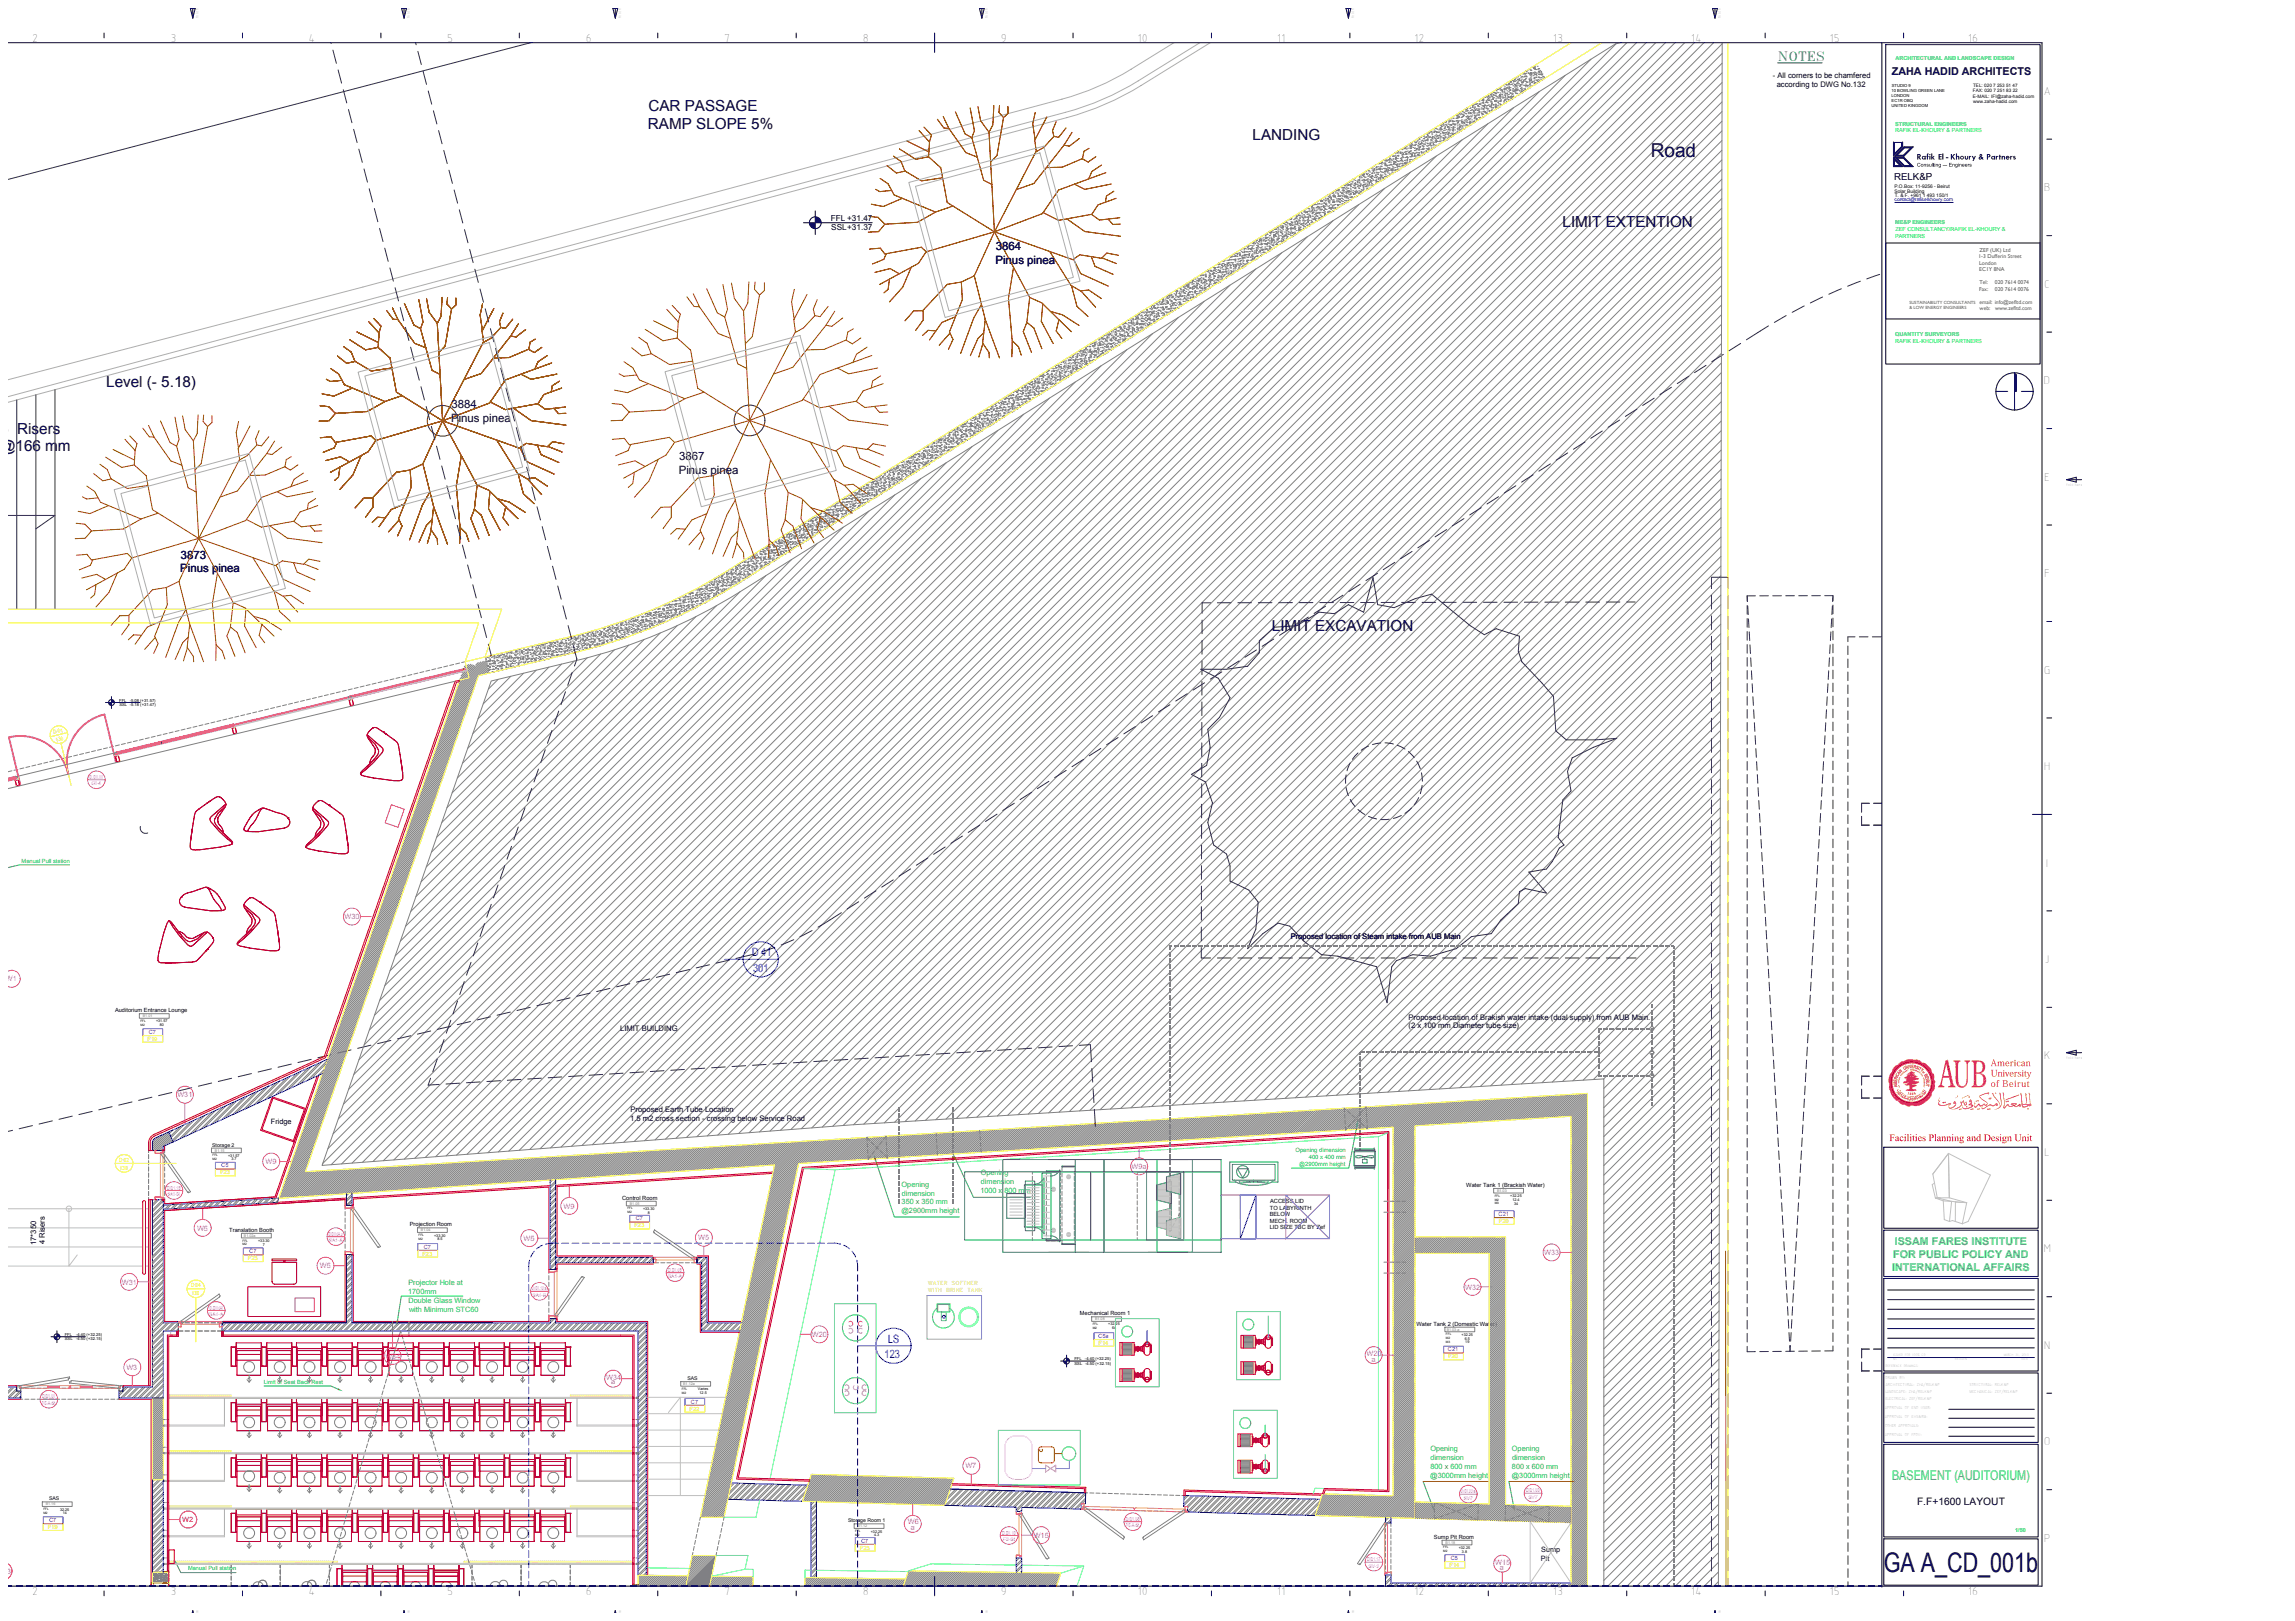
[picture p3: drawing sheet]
<svg xmlns="http://www.w3.org/2000/svg" width="841mm" height="594mm" viewBox="0 0 841 594" stroke-linecap="round" stroke-linejoin="round" font-family="sans-serif">
<defs><g id="words">
<text font-size="9.9" x="690.3" y="576">GA A_CD_001b</text>
<text font-size="7" x="604.9" y="57.7">Road</text>
<g font-size="5.6">
<text x="237.6" y="40.8">CAR PASSAGE</text>
<text x="237.4" y="47.2">RAMP SLOPE 5%</text>
<text x="459" y="51.5">LANDING</text>
<text x="572.6" y="83.1">LIMIT EXTENTION</text>
<text x="38.9" y="141.8">Level (- 5.18)</text>
<text x=".1" y="158.9">5 Risers</text>
<text x="0" y="165.3">@166 mm</text>
<text x="466.1" y="231.2">LIMIT EXCAVATION</text>
</g>
<text font-size="4.9" fill="#0f0" x="693.4" y="542.2">BASEMENT (AUDITORIUM)</text>
<text font-size="4.6" fill="#4c9972" x="651.5" y="22.3">NOTES</text>
<g font-size="4.4">
<text x="11.7" y="15.4">2</text>
<text x="62.4" y="15.2">3</text>
<text x="113.1" y="15.3">4</text>
<text x="163.9" y="15.2">5</text>
<text x="214.7" y="15.4">6</text>
<text x="265.4" y="15.3">7</text>
<text x="316.1" y="15.3">8</text>
<text x="366.8" y="15.2">9</text>
<text x="416.9" y="15.3">10</text>
<text x="467.9" y="15.3">11</text>
<text x="518.2" y="15.4">12</text>
<text x="569" y="15.2">13</text>
<text x="619.6" y="15.3">14</text>
<text x="670.5" y="15.2">15</text>
<text x="721.2" y="15.4">16</text>
<text x="748.8" y="34.7">A</text>
<text x="748.9" y="70.1">B</text>
<text x="749.1" y="105.4">C</text>
<text x="748.9" y="140.8">D</text>
<text x="749.1" y="176.1">E</text>
<text x="749.1" y="211.5">F</text>
<text x="749" y="246.8">G</text>
<text x="748.9" y="282.2">H</text>
<text x="749.2" y="352.8">J</text>
<text x="748.9" y="388.2">K</text>
<text x="749.1" y="423.6">L</text>
<text x="748.8" y="458.9">M</text>
<text x="748.9" y="494.3">N</text>
<text x="748.9" y="529.6">O</text>
<text x="748.9" y="565">P</text>
<text x="11.7" y="584.5">2</text>
<text x="62.4" y="584.4">3</text>
<text x="113.1" y="584.4">4</text>
<text x="163.9" y="584.4">5</text>
<text x="214.7" y="584.5">6</text>
<text x="265.4" y="584.4">7</text>
<text x="316.1" y="584.4">8</text>
<text x="366.8" y="584.3">9</text>
<text x="416.9" y="584.4">10</text>
<text x="467.9" y="584.4">11</text>
<text x="518.2" y="584.5">12</text>
<text x="569" y="584.4">13</text>
<text x="619.6" y="584.4">14</text>
<text x="670.5" y="584.4">15</text>
<text x="721.2" y="584.5">16</text>
</g>
<g font-size="4.2">
<text x="364.9" y="91.7">3864</text>
<text x="364.8" y="96.7">Pinus pinea</text>
<text x="165.4" y="149.6">3884</text>
<text x="165.3" y="154.6">Pinus pinea</text>
<text x="248.7" y="173.7">Pinus pinea</text>
<text x="248.9" y="168.7">3867</text>
<text x="66.1" y="209.7">Pinus pinea</text>
<text x="66.2" y="204.7">3873</text>
</g>
<g font-size="4.2" fill="#00f">
<text x="275.6" y="350.5">D 41</text>
<text x="276" y="356.1">301</text>
<text x="324.2" y="497.7">123</text>
<text x="325.4" y="492.1">LS</text>
</g>
<text font-size="3.9" x="693.2" y="27.3">ZAHA HADID ARCHITECTS</text>
<g font-size="3.9" fill="#0f0">
<text x="693.8" y="460.8">FOR PUBLIC POLICY AND</text>
<text x="694.3" y="456.1">ISSAM FARES INSTITUTE</text>
<text x="693.3" y="465.6">INTERNATIONAL AFFAIRS</text>
</g>
<text font-size="3.8" x="702.5" y="551.6">F.F+1600 LAYOUT</text>
<text font-size="3.6" x="694.1" y="65.8">RELK&amp;P</text>
<g font-size="3">
<text x="304.5" y="81.1">FFL +31.47</text>
<text x="304.6" y="84.3">SSL+31.37</text>
</g>
<g font-size="2.8">
<text x="649.6" y="28.5">- All corners to be chamfered</text>
<text x="651.1" y="31.8">according to DWG No.132</text>
<text x="473" y="344.1">Proposed location of Steam intake from AUB Main</text>
<text x="227.2" y="377.6">LIMIT BUILDING</text>
<text x="516.1" y="373.6">Proposed location of Brakish water intake (dual supply) from AUB Main.</text>
<text x="516.2" y="376.8">(2 x 100 mm Diameter tube size)</text>
<text x="231" y="407.4">Proposed Earth Tube Location</text>
<text x="230.9" y="410.6">1.5 m2 cross section - crossing below Service Road</text>
<text x="16.4" y="456" transform="rotate(-90 16.4 456)">4 Risers</text>
<text x="13.2" y="456.2" transform="rotate(-90 13.2 456.2)">17*350</text>
</g>
<g font-size="2.7" fill="#f0f">
<text x="126.3" y="336.8">W30</text>
<text x="2.1" y="359.7">W1</text>
<text x="65" y="402.1">W31</text>
<text x="97.3" y="426.6">W9</text>
<text x="414.7" y="428.4">W9a</text>
<text x="206.5" y="442.9">W9</text>
<text x="72.2" y="450.9">W5</text>
<text x="191.9" y="454.7">W5</text>
<text x="255.9" y="454.5">W5</text>
<text x="565.9" y="459.9">W33</text>
<text x="117.2" y="464.8">W5</text>
<text x="44.6" y="470.7">W31</text>
<text x="536.9" y="472.6">W32</text>
<text x="297.5" y="489.9">W20</text>
<text x="141.2" y="497.9">W34</text>
<text x="500.8" y="497">W20</text>
<text x="46.3" y="502.2">W3</text>
<text x="502.5" y="498.9">a</text>
<text x="222.1" y="505.6">W34</text>
<text x="224" y="507.3">a</text>
<text x="353.8" y="538.1">W7</text>
<text x="66.8" y="557.8">W2</text>
<text x="332.7" y="558.4">W6</text>
<text x="333.8" y="560.7">a</text>
<text x="378.8" y="563.6">W15</text>
<text x="547.9" y="573.5">W15</text>
<text x="549.6" y="575.3">a</text>
<text x="1.1" y="576.7">23</text>
</g>
<g font-size="2.7">
<text x="99.3" y="411.8">Fridge</text>
<text x="564.8" y="568.8">Sump</text>
<text x="564.7" y="571.9">Pit</text>
</g>
<g font-size="2.7" fill="#3c0">
<text x="359.4" y="430.7">Opening</text>
<text x="330.4" y="434.9">Opening</text>
<text x="359.2" y="437.1">1000 x 800 mm</text>
<text x="359.4" y="433.9">dimension</text>
<text x="330.4" y="441.3">350 x 350 mm</text>
<text x="330.4" y="438.1">dimension</text>
<text x="330.4" y="444.6">@2900mm height</text>
<text x="149.7" y="470.9">Projector Hole at</text>
<text x="149.6" y="474.1">1700mm</text>
<text x="149.7" y="477.6">Double Glass Window</text>
<text x="149.9" y="480.9">with Minimum STC60</text>
<text x="524.2" y="531.9">Opening</text>
<text x="554" y="531.9">Opening</text>
<text x="524.2" y="538.3">800 x 600 mm</text>
<text x="524.2" y="535.1">dimension</text>
<text x="554.1" y="538.3">800 x 600 mm</text>
<text x="554.1" y="535.1">dimension</text>
<text x="524.1" y="541.5">@3000mm height</text>
<text x="554" y="541.5">@3000mm height</text>
</g>
<g font-size="2.1" fill="#5b5b5b">
<text x="725" y="94.7">1-3 Dufferin Street</text>
<text x="725.4" y="92.3">ZEF (UK) Ltd</text>
<text x="725.3" y="97.1">London</text>
<text x="725.3" y="99.4">EC1Y 8NA</text>
<text x="725.3" y="106.5">Fax:</text>
<text x="725.4" y="104.2">Tel:</text>
<text x="731" y="104.2">020 7614 0074</text>
<text x="731" y="106.5">020 7614 0076</text>
<text x="725.4" y="111.3">email: info@zefltd.com</text>
<text x="725.4" y="113.7">web:</text>
<text x="731.1" y="113.7">www.zefltd.com</text>
</g>
<g font-size="2.1" fill="#ff0">
<text x="19.7" y="269.1" transform="rotate(-14 19.7 269.1)">D 01</text>
<text x="20.6" y="271.8" transform="rotate(-14 20.6 271.8)">130</text>
<text x="43.7" y="425.8">D 02</text>
<text x="44" y="428.6">130</text>
<text x="70" y="471.7">D 04</text>
<text x="70.2" y="474.6">130</text>
</g>
<g font-size="2.1" fill="#3c0">
<text x="7.9" y="316.1">Manual Pull station</text>
<text x="474.7" y="422">Opening dimension</text>
<text x="479.6" y="424.6">400 x 400 mm</text>
<text x="476.1" y="427.2">@2900mm height</text>
<text x="96.6" y="507.1">Limit of Seat Back Rest</text>
<text x="68.9" y="575.4">Manual Pull station</text>
</g>
<g font-size="2.1">
<text x="42.1" y="371">Auditorium Entrance Lounge</text>
<text x="537.3" y="435">Water Tank 1 (Brackish Water)</text>
<text x="228" y="439.7">Control Room</text>
<text x="465.4" y="443.3">TO LABYRINTH</text>
<text x="465.4" y="440.9">ACCESS LID</text>
<text x="150.2" y="449.4">Projection Room</text>
<text x="465.3" y="448.1">MECH. ROOM</text>
<text x="465.3" y="445.7">BELOW</text>
<text x="84" y="451.4">Translation Booth</text>
<text x="465.3" y="450.5">LID SIZE TBC BY Zef</text>
<text x="395.7" y="482">Mechanical Room 1</text>
<text x="519.1" y="485.8">Water Tank 2 (Domestic Water)</text>
<text x="525.5" y="563.9">Sump Pit Room</text>
</g>
<g font-size="2.1" fill="#ffbf00">
<text x="54.1" y="381.4">F19</text>
<text x="80.6" y="430.3">F23</text>
<text x="232.5" y="449.8">F23</text>
<text x="549.3" y="448.1">F20</text>
<text x="90.9" y="461.7">F23</text>
<text x="154.8" y="460.1">F23</text>
<text x="402.6" y="492.8">F14</text>
<text x="530.7" y="497.7">F20</text>
<text x="252.7" y="516.9">F22</text>
<text x="17.5" y="560.2">F19</text>
<text x="315.1" y="567.8">F23</text>
<text x="531.2" y="574.1">F14</text>
</g>
<g font-size="2.1" fill="#7f00ff">
<text x="54.5" y="378.9">C7</text>
<text x="81.1" y="427.8">C5</text>
<text x="233" y="447.2">C7</text>
<text x="549.2" y="445.6">C21</text>
<text x="91.3" y="459.2">C7</text>
<text x="155.3" y="457.6">C7</text>
<text x="402.5" y="490.2">C5a</text>
<text x="530.6" y="495.2">C21</text>
<text x="253.2" y="514.3">C7</text>
<text x="18" y="557.7">C7</text>
<text x="315.6" y="565.3">C7</text>
<text x="531.6" y="571.6">C5</text>
</g>
<g font-size="2" fill="#0f0">
<text x="694.6" y="21.9">ARCHITECTURAL AND LANDSCAPE DESIGN</text>
<text x="694.5" y="46">STRUCTURAL ENGINEERS</text>
<text x="694.4" y="48.4">RAFIK EL-KHOURY &amp; PARTNERS</text>
<text x="694.5" y="82.2">ME&amp;P ENGINEERS</text>
<text x="694.5" y="87.1">PARTNERS</text>
<text x="694.6" y="84.6">ZEF CONSULTANCY/RAFIK EL-KHOURY &amp;</text>
<text x="694.4" y="125.7">RAFIK EL-KHOURY &amp; PARTNERS</text>
<text x="694.5" y="123.2">QUANTITY SURVEYORS</text>
<text x="738.4" y="561.4">1/50</text>
</g>
<g font-size="2" fill="#f0f">
<text x="32.8" y="285.4">D.B1.01</text>
<text x="61.3" y="435.9">D.B1.15</text>
<text x="61.6" y="438.3">SA1-St</text>
<text x="120.4" y="452.8">D.B1.04.a</text>
<text x="244.9" y="466">D.B1.05</text>
<text x="195.1" y="472.9">D.B1.12.a</text>
<text x="76.7" y="479.9">D.B1.04</text>
<text x="15.4" y="512.4">D.B1.01</text>
<text x="15.5" y="514.8">F6-A-St</text>
<text x="535.4" y="547.2">D.B1.03.a</text>
<text x="559.3" y="546.8">D.B1.03</text>
<text x="412.6" y="557.3">D.B1.08</text>
<text x="367.3" y="562.3">D.B1.12</text>
<text x="412.7" y="559.7">F6-A-St</text>
<text x="501" y="572.1">D.B1.17</text>
</g>
<g font-size="2" fill="#bfff00">
<text x="340" y="471">WATER</text>
<text x="340" y="473.5">WITH</text>
<text x="346.7" y="473.5">BRINE</text>
<text x="348.7" y="471">SOFTNER</text>
<text x="354.6" y="473.5">TANK</text>
</g>
<g font-size="1.9">
<text x="77.8" y="420.2">Storage 2</text>
<text x="251.9" y="505.8">SAS</text>
<text x="18" y="549.8">SAS</text>
<text x="310.8" y="557.9">Storage Room 1</text>
</g>
<g font-size="1.8">
<text x="694.2" y="69">P.O.Box: 11-9256 - Beirut</text>
<text x="694.3" y="70.6">Solar Building</text>
<text x="694.3" y="72.2">T. &amp; F. +961 1 493 150/1</text>
</g>
<text font-size="1.8" fill="#00f" x="694.3" y="73.8">contact@rafikelkhoury.com</text>
<g font-size="1.8" fill="#f0f">
<text x="33.6" y="287.7">GI-4</text>
<text x="120.5" y="455.2">SA1-A</text>
<text x="244.8" y="468.3">SA1-A</text>
<text x="195.1" y="475.2">SA1-B</text>
<text x="76.6" y="482.2">SA1-A</text>
<text x="536.4" y="549.5">SV7</text>
<text x="560.1" y="549.2">SV7</text>
<text x="367.6" y="564.7">F2-St</text>
<text x="501.5" y="574.4">SV-3</text>
</g>
<g font-size="1.7">
<text x="723" y="33.8">FAX: 020 7 251 83 22</text>
<text x="723" y="35.8">E-MAIL: IFI@zaha-hadid.com</text>
<text x="723.1" y="31.8">TEL: 020 7 253 51 47</text>
<text x="723.1" y="37.9">www.zaha-hadid.com</text>
</g>
<g font-size="1.6" fill="#5b5b5b">
<text x="699.7" y="111.5">SUSTAINABILITY CONSULTANTS</text>
<text x="699.7" y="113.4">&amp; LOW ENERGY ENGINEERS</text>
</g>
<g font-size="1.5">
<text x="72.8" y="6.7" transform="rotate(-90 72.8 6.7)">fold here</text>
<text x="150.2" y="6.7" transform="rotate(-90 150.2 6.7)">fold here</text>
<text x="227.6" y="6.7" transform="rotate(-90 227.6 6.7)">fold here</text>
<text x="362" y="6.7" transform="rotate(-90 362 6.7)">fold here</text>
<text x="496.3" y="6.7" transform="rotate(-90 496.3 6.7)">fold here</text>
<text x="630.6" y="6.7" transform="rotate(-90 630.6 6.7)">fold here</text>
<text x="693.1" y="33.7">10 BOWLING GREEN LANE</text>
<text x="693.2" y="35.6">LONDON</text>
<text x="693.2" y="31.8">STUDIO 9</text>
<text x="693.2" y="37.5">EC1R OBQ</text>
<text x="693.2" y="39.4">UNITED KINGDOM</text>
<text x="757.2" y="177.9">fold here</text>
<text x="43.7" y="257.2">FFL</text>
<text x="47.5" y="257.1">-5.08 (+31.57)</text>
<text x="43.8" y="258.8">SSL -5.18 (+31.47)</text>
<text x="757.2" y="387.9">fold here</text>
<text x="23.7" y="489.6">FFL</text>
<text x="23.8" y="491.2">SSL</text>
<text x="27.9" y="489.5">-4.40 (+32.25)</text>
<text x="27.9" y="491.2">-4.50 (+32.15)</text>
<text x="393.7" y="498.5">FFL</text>
<text x="393.8" y="500.1">SSL -4.50 (+32.15)</text>
<text x="397.6" y="498.4">-4.40 (+32.25)</text>
</g>
<g font-size="1.4" fill="#808080">
<text x="52.3" y="372.8">B1.01</text>
<text x="78.8" y="422">B1.15</text>
<text x="548.6" y="436.8">B1.03</text>
<text x="230.8" y="441.5">B1.05</text>
<text x="89.4" y="453.3">B1.02a</text>
<text x="154.2" y="451.2">B1.04</text>
<text x="401.3" y="483.8">B1.08</text>
<text x="530.1" y="487.6">B1.03-a</text>
<text x="250.3" y="507.6">B1.12a</text>
<text x="16.8" y="551.7">B1.16</text>
<text x="314.3" y="559.7">B1.12</text>
<text x="529.7" y="565.7">B1.18</text>
</g>
<g font-size="1.4">
<text x="57.2" y="374.6">+31.57</text>
<text x="58.5" y="376">80</text>
<text x="83.6" y="423.9">+31.57</text>
<text x="84.8" y="425.2">3.7</text>
<text x="235.6" y="443.4">+33.30</text>
<text x="553.5" y="438.7">+32.25</text>
<text x="554.3" y="440">12.4</text>
<text x="554.8" y="441.4">34</text>
<text x="237.4" y="444.7">8</text>
<text x="94.6" y="455.1">+33.30</text>
<text x="159.1" y="453.1">+33.30</text>
<text x="160.3" y="454.5">8.5</text>
<text x="96.3" y="456.5">7</text>
<text x="406.1" y="485.7">+32.25</text>
<text x="407.5" y="487.1">64</text>
<text x="535.6" y="489.5">+32.25</text>
<text x="536.8" y="490.9">6.5</text>
<text x="537" y="492.3">19</text>
<text x="255.7" y="509.5">Varies</text>
<text x="690.9" y="505.3">DRAWN BY:</text>
<text x="691" y="508">ARCHITECTURAL: ZHA/RELK&amp;P</text>
<text x="256.4" y="510.8">12.5</text>
<text x="690.9" y="510.5">LANDSCAPE: ZHA/RELK&amp;P</text>
<text x="690.9" y="513">ELECTRICAL: ZEF/RELK&amp;P</text>
<text x="690.8" y="519.7">APPROVAL OF EHS&amp;RM:</text>
<text x="690.8" y="516.4">APPROVAL OF END USER:</text>
<text x="690.8" y="523">OTHER APPROVALS:</text>
<text x="690.8" y="526.3">APPROVAL OF FPDU:</text>
<text x="22" y="553.5">32.25</text>
<text x="23" y="554.9">14</text>
<text x="319.1" y="561.6">+32.25</text>
<text x="320.3" y="562.9">4.3</text>
<text x="534.6" y="567.6">+32.25</text>
<text x="535.7" y="568.9">3.8</text>
</g>
<g font-size="1.1">
<text x="51.5" y="374.5">FFL</text>
<text x="51.5" y="375.9">M2</text>
<text x="77.9" y="423.7">FFL</text>
<text x="77.9" y="425.1">M2</text>
<text x="229.9" y="443.2">FFL</text>
<text x="547.7" y="438.5">FFL</text>
<text x="547.7" y="439.9">M2</text>
<text x="547.7" y="441.4">M3</text>
<text x="229.9" y="444.6">M2</text>
<text x="88.9" y="454.9">FFL</text>
<text x="153.4" y="452.9">FFL</text>
<text x="153.4" y="454.4">M2</text>
<text x="88.9" y="456.4">M2</text>
<text x="400.4" y="485.5">FFL</text>
<text x="400.4" y="487">M2</text>
<text x="529.9" y="489.3">FFL</text>
<text x="529.9" y="490.8">M2</text>
<text x="529.9" y="492.2">M3</text>
<text x="693.8" y="497">ISSUED FOR 100% CD</text>
<text x="734.2" y="496.9">MARCH 31, 2010</text>
<text x="691" y="501.1">REFERENCE DRAWINGS:</text>
<text x="693.8" y="498.5">No</text>
<text x="716.4" y="498.5">REVISION</text>
<text x="740.8" y="498.5">DATE</text>
<text x="249.8" y="509.3">FFL</text>
<text x="249.9" y="510.7">M2</text>
<text x="15.9" y="553.3">FFL</text>
<text x="15.9" y="554.8">M2</text>
<text x="313.4" y="561.4">FFL</text>
<text x="313.4" y="562.8">M2</text>
<text x="528.8" y="567.4">FFL</text>
<text x="528.9" y="568.9">M2</text>
</g>
</g></defs>
<g fill="none" stroke="#808080" stroke-width=".37">
<path d="M592.2 16l-405.8 405.8M596.2 15.6l-405.9 405.9M599.7 15.6l-405.6 405.6M603.3 15.6l-405.4 405.3M606.8 15.6l-405 405M610.3 15.6l-404.7 404.7M613.9 15.6l-404.5 404.5M617.4 15.6l-404.2 404.2M620.9 15.6l-403.8 403.9M624.5 15.6l-403.6 403.6M628 15.6l-403.3 403.3M631.1 19.6l-398.7 398.7"/>
<path d="M631.1 16.1l-402.5 402.5M554.7 39.4l-383.6 383.6M564.1 33.5l-389.1 389.2M573.6 27.6l-394.8 394.8M583 21.7l-400.4 400.4M631 37.3l-379.5 379.5M631 33.8l-383.3 383.3M631 30.3l-387.1 387.1M631 26.7l-391 391M631.1 23.2l-394.9 394.8M526.3 57.2l-366.7 366.7M535.8 51.3l-372.3 372.3"/>
<path d="M545.2 45.4l-377.9 377.9M631 58.6l-356.5 356.5M631 55.1l-360.3 360.3M631 51.5l-364.2 364.2M631 48l-368 367.9M631 44.4l-371.8 371.8M631 40.9l-375.6 375.6M498 74.9l-349.8 349.8M507.4 69l-355.4 355.5M516.9 63.1l-361.1 361.1M630.9 79.9l-333.4 333.4M630.9 76.3l-337.3 337.3"/>
<path d="M630.9 72.8l-341.1 341.1M630.9 69.2l-344.9 345M630.9 65.7l-348.7 348.8M631 62.1l-352.7 352.7M460.2 98.6l-327.4 327.3M469.6 92.7l-332.9 332.9M479.1 86.8l-338.6 338.5M488.5 80.8l-344.2 344.2M630.9 97.6l-314.4 314.3M630.9 94l-318.1 318.2M630.9 90.5l-321.9 321.9M630.9 87l-325.8 325.7"/>
<path d="M630.9 83.4l-329.6 329.6M431.8 116.3l-310.4 310.5M441.3 110.4l-316.1 316.1M450.7 104.5l-321.7 321.7M630.8 118.9l-291.7 291.6M630.8 115.3l-295.4 295.5M630.8 111.8l-299.2 299.2M630.8 108.2l-303 303M630.9 104.7l-306.8 306.8M630.9 101.1l-310.6 310.6M394 140l-270 270.1M403.5 134.1l-281.4 281.4"/>
<path d="M412.9 128.1l-292.7 292.8M422.4 122.2l-304.1 304.1M630.8 136.6l-272.8 272.8M630.8 133l-276.6 276.6M630.8 129.5l-280.4 280.4M630.8 125.9l-284.1 284.2M630.8 122.4l-287.9 287.9M365.7 157.7l-236.1 236.1M375.1 151.8l-247.4 247.4M384.6 145.9l-258.7 258.7M630.7 157.8l-250.1 250.2M630.7 154.3l-253.9 253.9"/>
<path d="M630.7 150.8l-257.7 257.7M630.8 147.2l-261.5 261.5M630.8 143.7l-265.3 265.2M630.8 140.1l-269.1 269.1M337.3 175.5l-202 202M346.8 169.5l-213.4 213.4M356.2 163.6l-224.7 224.7M630.7 179.1l-227.6 227.5M630.7 175.6l-231.3 231.3M630.7 172l-235.1 235.1M630.7 168.5l-238.8 238.8M630.7 164.9l-242.6 242.7"/>
<path d="M630.7 161.4l-246.4 246.4M299.5 199.1l-156.6 156.6M309 193.2l-168 168M318.4 187.3l-179.3 179.3M327.9 181.4l-190.7 190.6M630.6 196.8l-208.6 208.7M630.6 193.3l-212.4 212.4M630.6 189.7l-216.2 216.2M630.7 186.2l-220 220M630.7 182.6l-223.8 223.8M271.2 216.8l-122.6 122.6M280.7 210.9l-134 134"/>
<path d="M290.1 205l-145.3 145.3M630.6 218.1l-186 186M630.6 214.5l-189.8 189.8M630.6 211l-193.6 193.6M630.6 207.5l-197.3 197.3M630.6 203.9l-201.1 201.1M630.6 200.4l-204.9 204.9M220.1 239.7l-56.3 56.3M225.1 238.2l-63.2 63.2M230.5 236.4l-70.5 70.4M236.1 234.3l-78 78M242 231.9l-85.8 85.8"/>
<path d="M248.3 229.2l-94 93.9M255.1 225.9l-102.7 102.7M262.6 221.9l-112.1 112.1M630.5 239.4l-163.3 163.3M630.5 235.8l-167.1 167.2M630.5 232.3l-170.9 170.9M630.6 228.7l-174.7 174.7M630.6 225.2l-178.5 178.4M630.6 221.6l-182.3 182.3M182.5 248.9l-3.5 3.6M187.2 247.8l-10.1 10.1M191.8 246.7l-16.6 16.7"/>
<path d="M196.5 245.6l-23.2 23.2M201.2 244.5l-29.8 29.7M205.8 243.4l-36.3 36.3M210.5 242.2l-42.9 42.9M215.2 241l-49.5 49.5M630.5 257.1l-144.5 144.5M630.5 253.5l-148.3 148.3M630.5 250l-152 152M630.5 246.4l-155.8 155.9M630.5 242.9l-159.6 159.6M630.4 278.3l-121.8 121.9M630.4 274.8l-125.6 125.6"/>
<path d="M630.5 271.3l-129.4 129.4M630.5 267.7l-133.2 133.2M630.5 264.2l-137 136.9M630.5 260.6l-140.7 140.7M630.4 299.6l-99.2 99.2M630.4 296.1l-103 102.9M630.4 292.5l-106.8 106.8M630.4 289l-110.5 110.5M630.4 285.4l-114.3 114.3M630.4 281.9l-118.1 118.1M630.3 317.3l-80.3 80.4M630.3 313.8l-84.1 84.1"/>
<path d="M630.4 310.2l-87.9 87.9M630.4 306.7l-91.7 91.7M630.4 303.1l-95.5 95.5M630.3 338.6l-57.7 57.7M630.3 335l-61.5 61.5M630.3 331.5l-65.2 65.2M630.3 328l-69 69M630.3 324.4l-72.8 72.8M630.3 320.9l-76.5 76.5M630.2 359.9l-42.5 42.5M630.2 356.3l-42.5 42.5M630.3 352.8l-42.6 42.6"/>
<path d="M630.3 349.2l-46.4 46.4M630.3 345.7l-50.2 50.1M630.3 342.1l-53.9 54M630.2 377.6l-42.5 42.4M630.2 374l-42.5 42.5M630.2 370.5l-42.5 42.5M630.2 366.9l-42.5 42.5M630.2 363.4l-42.5 42.5M630.1 398.8l-42.4 42.5M630.1 395.3l-42.4 42.4M630.2 391.8l-42.5 42.4M630.2 388.2l-42.5 42.5"/>
<path d="M630.2 384.7l-42.5 42.4M630.2 381.1l-42.5 42.5M630.1 416.6l-42.4 42.3M630.1 413l-42.4 42.4M630.1 409.5l-42.4 42.4M630.1 405.9l-42.4 42.4M630.1 402.4l-42.4 42.4M630 437.8l-42.3 42.4M630.1 434.3l-42.4 42.3M630.1 430.7l-42.4 42.4M630.1 427.2l-42.4 42.3M630.1 423.6l-42.4 42.4"/>
<path d="M630.1 420.1l-42.4 42.4M630 459.1l-42.3 42.3M630 455.5l-42.3 42.3M630 452l-42.3 42.3M630 448.5l-42.3 42.3M630 444.9l-42.3 42.3M630 441.4l-42.3 42.3M630 476.8l-42.3 42.2M630 473.3l-42.3 42.2M630 469.7l-42.3 42.3M630 466.2l-42.3 42.2M630 462.6l-42.3 42.3"/>
<path d="M629.9 498.1l-42.2 42.2M629.9 494.5l-42.2 42.2M629.9 491l-42.2 42.2M629.9 487.4l-42.2 42.2M629.9 483.9l-42.2 42.2M629.9 480.4l-42.2 42.2M56 512.3l-.2 .1M56.7 512.3l-.9 .8M57.4 512.3l-1.6 1.5M58.1 512.3l-2.3 2.2M58.8 512.3l-3 2.9M59.5 512.3l-3.7 3.6"/>
<path d="M59.8 512.6l-4 4M59.8 513.4l-4 4M59.8 514.1l-4 4M59.8 514.8l-4 4M59.8 515.5l-4 4M59.8 516.2l-4 4M59.8 516.9l-4 4M59.8 517.6l-4 4M59.8 518.3l-4 4M59.8 519l-4 4M59.8 519.7l-4 4M629.8 519.3l-42.1 42.2"/>
<path d="M629.9 515.8l-42.2 42.1M629.9 512.3l-42.2 42.1M629.9 508.7l-42.2 42.2M629.9 505.2l-42.2 42.1M629.9 501.6l-42.2 42.2M59.8 520.4l-4 4M59.8 521.1l-4 4M59.8 521.8l-4 4M59.8 522.5l-4 4M59.8 523.3l-4 4M59.8 524l-4 4M59.8 524.7l-4 4"/>
<path d="M59.8 525.4l-4 4M59.8 526.1l-4 4M59.8 526.8l-4 4M59.8 527.5l-4 4M59.8 528.2l-4 4M59.8 528.9l-4 4M59.8 529.6l-4 4M59.8 530.3l-4 4M59.8 531l-4 4M59.8 531.7l-4 4M59.8 532.4l-4 4M59.8 533.2l-4 4"/>
<path d="M59.8 533.9l-4 4M59.8 534.6l-4 4M59.8 535.3l-4 4M59.8 536l-4 4M59.8 536.7l-4 4M59.8 537.4l-4 4M59.8 538.1l-4 4M59.8 538.8l-3.4 3.5M59.8 539.5l-2.7 2.8M629.8 537.1l-42.1 42M629.8 533.5l-42.1 42.1M629.8 530l-42.1 42.1"/>
<path d="M629.8 526.4l-42.1 42.1M629.8 522.9l-42.1 42.1M55.9 542.3l-.1 .1M56.7 542.3l-.9 .8M58.1 542.3l-2.3 2.2M58.8 542.3l-3 2.9M59.8 540.2l-2 2.1M59.8 540.9l-1.3 1.4M59.8 541.6l-.6 .7M59.8 542.7l-4 4M59.8 544.8l-4 4M59.8 547l-4 4"/>
<path d="M59.8 549.1l-4 4M59.8 551.3l-4 4M59.8 553.4l-4 4M59.8 555.6l-4 4M59.8 557.8l-4 4M59.8 559.9l-4 4M59.8 543.4l-4 4M59.8 545.5l-4 4M59.8 547.7l-4 4M59.8 549.9l-4 4M59.8 552l-4 4M59.8 554.2l-4 4"/>
<path d="M59.8 556.3l-4 4M59.8 558.5l-4 4M297.6 540.3l-.4 .4M298.3 540.3l-1.5 1.5M299 540.3l-2.5 2.5M299.7 540.3l-3.6 3.6M300.4 540.3l-4.6 4.6M301.1 540.4l-5.7 5.6M301.8 540.4l-6.7 6.6M302.4 540.4l-7.7 7.7M303.1 540.4l-8.7 8.8M303.8 540.4l-9.7 9.8"/>
<path d="M304.5 540.4l-9.7 9.8M305.2 540.5l-9.7 9.7M305.9 540.5l-9.7 9.7M306.6 540.5l-9.8 9.7M307.3 540.5l-9.8 9.8M308 540.5l-9.8 9.8M308.6 540.6l-9.7 9.7M309.3 540.6l-9.7 9.7M310 540.6l-9.7 9.7M310.7 540.6l-9.7 9.8M311.4 540.6l-9.7 9.8M312.1 540.7l-9.8 9.7"/>
<path d="M312.8 540.7l-9.8 9.7M313.5 540.7l-9.8 9.7M314.1 540.7l-9.7 9.7M314.8 540.7l-9.7 9.8M315.5 540.8l-9.7 9.7M316.2 540.8l-9.7 9.7M316.9 540.8l-9.7 9.7M317.6 540.8l-9.7 9.7M318.3 540.8l-9.8 9.8M319 540.8l-9.8 9.8M319.6 540.9l-9.7 9.7M320.3 540.9l-9.7 9.7"/>
<path d="M321 540.9l-9.7 9.7M321.7 540.9l-9.7 9.8M322.4 540.9l-9.7 9.8M323.1 541l-9.7 9.7M323.8 541l-9.8 9.7M324.5 541l-9.8 9.7M325.2 541l-9.8 9.8M325.8 541l-9.7 9.8M326.5 541.1l-9.7 9.7M327.2 541.1l-9.7 9.7M327.9 541.1l-9.7 9.7M328.6 541.1l-9.7 9.7"/>
<path d="M329.3 541.1l-9.8 9.8M330 541.2l-9.8 9.7M330.7 541.2l-9.8 9.7M331.3 541.2l-9.7 9.7M332 541.2l-9.7 9.7M332.7 541.2l-9.7 9.8M333.4 541.2l-9.7 9.8M334.1 541.3l-9.7 9.7M334.8 541.3l-9.7 9.7M335.5 541.3l-9.8 9.7M336.2 541.3l-9.8 9.8M336.9 541.3l-9.8 9.8"/>
<path d="M337.5 541.4l-9.7 9.7M338.2 541.4l-9.7 9.7M338.9 541.4l-9.7 9.7M339.6 541.4l-9.7 9.8M340.3 541.4l-9.7 9.8M341 541.5l-9.8 9.7M341.7 541.5l-9.8 9.7M342.4 541.5l-9.8 9.7M343 541.5l-9.7 9.7M343.7 541.5l-9.7 9.8M344.4 541.6l-9.7 9.7M345.1 541.6l-9.7 9.7"/>
<path d="M345.8 541.6l-9.7 9.7M346.5 541.6l-9.8 9.7M346.5 550.8l-.8 .8M346.9 549.7l-1.9 1.9M347.2 541.6l-9.8 9.8M347.2 548.6l-2.9 3M347.6 547.6l-4 3.9M347.9 541.6l-9.8 9.8M347.9 546.5l-5 5M348.3 545.5l-6 6M348.5 541.7l-9.7 9.7M348.6 544.4l-7 7.1"/>
<path d="M349 543.4l-8.1 8.1M349.2 541.7l-9.7 9.7M349.3 542.3l-9.1 9.1M508.2 556.1l-.5 .5M508.9 556.1l-1.2 1.2M509.7 556.8l-1.4 1.3M509.7 557.5l-.7 .6M629.8 558.3l-23 23M629.8 554.8l-26.5 26.5M629.8 551.2l-30.1 30.1M629.8 547.7l-33.6 33.6M629.8 544.1l-37.1 37.2"/>
<path d="M629.8 540.6l-40.7 40.7M55.9 576.8h.1M55.9 577.6h.1M55.9 578.4h.1M55.9 579.3h.1M55.9 577h.1M55.9 577.1h.1M55.9 576.1h.1M55.9 578.1h.1M55.9 577h.2l-.2 .2M55.9 577v.2M55.9 579.2h.1"/>
<path d="M55.9 576.3h.1M56 576.1h.1M56.1 576.8h.1M56 577.4h.1M56.2 578.7h.1M56.2 578.3h.1M56.2 576.4h.1M56.2 579.1l.2 .1zM56.4 579.7h.1M56.3 578.8h.1M56.4 576.1h.1M56.4 578.3h.1"/>
<path d="M56.4 579.4h.1M56.5 579h.1M56.5 576.1h.1M56.5 577.6h.1M56.6 578.4h.1M56.6 576.3h.1M56.6 577.3h.1M56.7 576.3h.1M56.7 578.4h.1M56.7 577.8h.1M56.7 577.3h.1M56.7 579.5h.1"/>
<path d="M56.8 577h.1M56.8 576.3h.1M56.8 576.7h.1M57 579.9h.1M56.9 576.7h.1M56.9 577.7h.1M56.9 578.8h.1M56.9 579.6h.1M57 576.1h.1M57.1 579.4h.1M57.1 578.3h.1M57.2 579.8h.1"/>
<path d="M57.2 577.8h.1M57.2 578.3h.1M57.3 577h.1M57.4 577.3h.1M57.4 578.6h.1M57.4 576.1h.1M57.6 577.1h.1M57.5 576.3h.1M57.6 578.2h.1M57.6 577.4h.1M57.7 578.5h.1M57.6 579.8h.1"/>
<path d="M57.7 576.1h.1M57.7 580.1h.1M57.7 579.4h.1M57.7 579h.1M57.8 576.3h.1M57.8 579.1h.1M57.9 576.3h.1M57.9 578.3h.1M57.9 577.8h.1M57.9 577.4h.1M58 578.4h.1M58 579.5h.1"/>
<path d="M58 577.9h.1M58 577.3h.1M58.1 576.5h.1M58.1 576.1h.1M58.2 576.3h.1M58.3 576.5h.1M58.2 577.3h.1zM58.2 576.8h.1M58.3 576.1h.1M58.4 579.4h.1M58.4 579.8h.1M58.4 576.1h.1"/>
<path d="M58.4 579.3h.1M58.5 579.4h.2zM58.5 578.5h.1M58.6 578.3h.1M58.7 576.5h.1M58.7 577.3h.1M58.7 577.6h.1M58.7 578.7h.1M58.8 576.8h.1M58.8 579.7h.1M58.8 576.3h.1M58.8 576.1h.1"/>
<path d="M58.9 577h.1M58.9 576.1h.1M59.1 577.7h.1M59 578h.1M59.1 577.4h.1M59 579h.1M59 579.1h.1M59.1 579.3h.1M59.2 578.8h.1M59.1 579.2h.1M59.2 577.8h.1M59.2 578.7h.1"/>
<path d="M59.2 578.3h.1M59.3 578h.1M59.4 577.2h.1M59.4 576.7h.1M59.5 576.7h.1M59.5 576.2h.1M59.6 576.1h.1M59.7 579.8h.1M59.7 579.3h.1M59.9 578.9h.1M59.8 580h.1M59.8 562.1l-4 4"/>
<path d="M59.8 564.2l-4 4M59.8 566.4l-4 4M59.8 568.5l-4 4M59.8 570.7l-4 4M59.8 572.8l-3.2 3.3M59.8 575l-1.1 1.1M59.8 560.6l-4 4M59.8 562.8l-4 4M59.8 564.9l-4 4M59.8 567.1l-4 4M59.8 569.3l-4 4M59.8 571.4l-4 4"/>
<path d="M59.8 573.6l-2.5 2.5M59.8 575.7l-.3 .4M59.9 578.2h.1M59.9 578.6h.1M59.9 578.7h.1M59.9 576.6h.1M60 577.6h.1M60 578.2h.1M60 577.2h.1M60 578.7h.1M60.1 579.8h.1M60.1 577.5h.1"/>
<path d="M60.1 576.1h.1M60.2 576.2h.1M60.2 576.1h.1M60.3 576.2h.1M60.3 579.1h.1M60.5 576.2h.1M60.4 579.3h.1M60.5 577.2h.1M60.4 577.5l.2 .1zM60.5 577.8h.1M60.5 577.9h.1M60.5 578.2h.1"/>
<path d="M60.6 579.5h.1M60.7 579.1h.1M60.7 577.2h.1M60.7 578.2h.1M60.7 576.8h.1M60.8 579.7h.2zM60.8 577.9h.1M60.8 577.7h.1M60.8 576.2h.1M60.8 578.9h.1M60.9 576.1h.1M60.9 576.9h.1"/>
<path d="M61 576.2h.1M61 576.1h.1M61 577.2h.1M61.1 578.3h.1M61.1 579.2h.1M61.1 579.4h.1M61.2 578.2h.1M61.3 578.4h.1M61.2 579.7h.1M61.3 578.9h.1M61.4 577.2h.1M61.5 576.2h.1"/>
<path d="M61.5 577.7h.1M61.5 579h.1M61.5 576.1h.1M61.6 577.2h.1M61.7 576.8h.1M61.7 578.5h.1M61.7 579.3h.1M61.7 576.6h.1M61.7 579.2h.1M61.7 578.2h.1M61.7 577.3h.1M61.7 576.3h.1"/>
<path d="M61.7 579.1h.1M61.7 577.7h.1M61.7 576.4h.1M234 577.2l-.2 .1M234.7 577.2l-.9 .9M235.4 577.2l-1.6 1.6M236.1 577.2l-2.3 2.3M236.8 577.2l-3 3M237.5 577.2l-3.7 3.7M238.2 577.3l-3.6 3.6M238.9 577.3l-3.6 3.6M239.6 577.3l-3.6 3.6"/>
<path d="M240.3 577.3l-3.6 3.6M241 577.3l-3.6 3.6M241.7 577.3l-3.9 3.8M242.4 577.3l-4 4M243.1 577.3l-4 4M243.8 577.3l-4 4M244.5 577.3l-4 4M245.2 577.4l-4 3.9M245.8 577.4l-3.9 3.9M246.5 577.4l-3.9 3.9M247.2 577.4l-3.9 3.9M247.9 577.4l-3.8 3.9"/>
<path d="M248.6 577.4l-3.8 3.9M249.3 577.4l-3.8 3.9M250 577.4l-3.8 3.9M250.7 577.4l-3.8 3.9M251.4 577.4l-3.8 3.9M251.7 579.2l-2 2.1M251.9 578.4l-2.9 2.9M252.1 577.5l-3.8 3.8M254.2 570l-.7 .7M254.9 570l-1.5 1.6M255.6 570l-2.4 2.5M256.4 570l-3.4 3.4"/>
<path d="M257.1 570l-4.3 4.3M257.8 570l-5.2 5.2M258.5 570l-6.1 6M259.2 570l-7 6.9M259.9 570l-7.9 7.8M260.4 579.4l-1.9 1.9M260.6 578.5l-2.8 2.8M260.6 570l-8.7 8.7M260.8 577.6l-3.7 3.7M261 576.7l-4.6 4.6M261.2 575.8l-5.5 5.5M261.2 577.6l-.5 .5"/>
<path d="M261.3 570l-9.6 9.6M261.3 574.9l-6.3 6.4M261.5 574l-7.2 7.3M261.7 573.1l-8.1 8.2M261.9 577.6l-1.4 1.4M261.9 572.2l-9.1 9.1M262 570l-10.5 10.5M262.1 571.3l-10 10M262.3 570.4l-10.9 10.9M262.6 577.6l-2.3 2.3M263.3 577.6l-3.2 3.2M264 577.6l-3.7 3.7"/>
<path d="M264.7 577.6l-3.7 3.7M265.4 577.6l-3.7 3.7M266.1 577.7l-3.7 3.6M266.8 577.7l-3.7 3.6M267.5 577.7l-3.6 3.6M268.2 577.7l-3.6 3.6M268.9 577.7l-3.6 3.6M269.6 577.7l-3.6 3.6M270.2 577.7l-3.5 3.6M270.9 577.7l-3.5 3.6M271.6 577.7l-3.5 3.6M272.3 577.7l-3.5 3.6"/>
<path d="M273 577.8l-3.5 3.5M273.7 577.8l-3.5 3.5M274.4 577.8l-3.5 3.5M275.1 577.8l-3.5 3.5M275.8 580l-1.3 1.3M275.8 577.8l-3.5 3.5M276 579.1l-2.2 2.2M276 578.3l-3 3M295.3 578.1l-.3 .3M296 578.1l-1 1.1M296.7 578.1l-1.7 1.8M297.4 578.1l-1.7 1.8"/>
<path d="M298.1 578.1l-1.7 1.8M298.8 578.1l-1.7 1.8M299.5 578.1l-1.7 1.8M300.2 578.1l-1.8 1.8M300.9 578.2l-1.8 1.7M301.6 578.2l-1.8 1.7M302.3 578.2l-1.8 1.8M303 578.2l-1.8 1.8M303.7 578.2l-1.8 1.8M304.4 578.2l-1.8 1.8M305.1 578.2l-1.8 1.8M305.8 578.2l-1.8 1.8"/>
<path d="M306.5 578.2l-1.8 1.8M307.2 578.2l-1.8 1.8M307.9 578.3l-1.8 1.7M308.6 578.3l-1.8 1.7M309.3 578.3l-1.8 1.8M310 578.3l-1.8 1.8M310.7 578.3l-1.8 1.8M311.4 578.3l-1.8 1.8M312.1 578.3l-1.8 1.8M312.8 578.3l-1.8 1.8M313.5 578.3l-1.8 1.8M314.2 578.3l-1.8 1.8"/>
<path d="M314.9 578.4l-1.8 1.7M315.6 578.4l-1.8 1.7M316.3 578.4l-2.3 2.3M317 578.4l-2.9 2.9M317.6 578.4l-2.8 2.9M318.3 578.4l-2.8 2.9M319 578.4l-2.8 2.9M319.7 578.4l-2.8 2.9M320.4 578.4l-2.8 2.9M321.1 578.4l-2.8 2.9M321.8 578.5l-2.8 2.8M322.5 578.5l-2.8 2.8"/>
<path d="M323.2 578.5l-2.8 2.8M323.9 578.5l-2.8 2.8M324.6 578.5l-2.8 2.8M325.3 578.5l-2.8 2.8M326 578.5l-2.7 2.8M326.7 578.5l-2.7 2.8M327.4 578.5l-2.7 2.8M328.1 578.5l-2.7 2.8M328.8 578.6l-2.7 2.7M329.5 578.6l-2.7 2.7M330.2 578.6l-2.7 2.7M330.9 578.6l-2.7 2.7"/>
<path d="M331.6 578.6l-2.7 2.7M331.7 579.2l-2.1 2.1M333.4 575.7l-.8 .8M334.1 575.7l-1.9 1.8M334.8 575.7l-2.9 2.9M335.5 575.7l-4 4M336.2 575.7l-5 5M336.9 575.7l-5.6 5.6M337.6 575.7l-5.6 5.6M338.3 575.7l-5.6 5.6M339 575.7l-5.5 5.6M339.7 575.8l-5.5 5.5"/>
<path d="M340.4 575.8l-5.5 5.5M341.1 575.8l-5.5 5.5M341.8 575.8l-5.5 5.5M342.5 575.8l-5.5 5.5M343.2 575.8l-5.5 5.5M343.9 575.8l-5.5 5.5M344.6 575.8l-5.5 5.5M345.3 575.8l-5.5 5.5M346 575.8l-5.5 5.5M346.7 575.9l-5.5 5.4M347.4 575.9l-5.5 5.4M348.1 575.9l-5.5 5.4"/>
<path d="M348.7 575.9l-5.3 5.4M349.4 575.9l-5.3 5.4M350.1 575.9l-5.3 5.4M350.8 575.9l-5.3 5.4M351.5 575.9l-5.3 5.4M352.2 575.9l-5.3 5.4M352.9 575.9l-5.3 5.4M353.6 576l-5.3 5.3M354.3 576l-5.3 5.3M355 576l-5.3 5.3M355.7 576l-5.3 5.3M356.4 576l-5.3 5.3"/>
<path d="M357.1 576l-5.3 5.3M357.8 576l-5.3 5.3M358.5 576l-5.2 5.3M359.2 576l-5.2 5.3M359.9 576l-5.2 5.3M360.6 576.1l-5.2 5.2M361.3 576.1l-5.2 5.2M362 576.1l-5.2 5.2M362.7 576.1l-5.2 5.2M363.4 576.1l-5.2 5.2M364.1 576.1l-5.2 5.2M364.8 576.1l-5.2 5.2"/>
<path d="M365.5 576.1l-5.2 5.2M366.2 576.1l-5.2 5.2M366.9 576.1l-5.2 5.2M367.6 576.2l-5.2 5.1M368.3 576.2l-5.1 5.1M369 576.2l-5.1 5.1M369.7 576.2l-5.1 5.1M370.4 576.2l-5.1 5.1M371.1 576.2l-5.1 5.1M371.8 576.2l-5.1 5.1M372.5 576.2l-5.1 5.1M373.1 576.2l-5 5.1"/>
<path d="M373.8 576.2l-5 5.1M374.5 576.3l-5 5M375.2 576.3l-5 5M375.9 576.3l-5 5M376.6 576.3l-5 5M377.3 576.3l-5 5M378 576.3l-4.9 5M378.7 576.3l-4.9 5M379.4 576.3l-4.9 5M380.1 576.3l-4.9 5M380.8 576.3l-4.9 5M381.5 576.4l-4.9 4.9"/>
<path d="M382.2 576.4l-4.9 4.9M382.9 576.4l-4.9 4.9M383.6 576.4l-4.9 4.9M384.3 576.4l-4.9 4.9M385 576.4l-4.9 4.9M385.7 576.4l-4.9 4.9M386.4 576.4l-4.9 4.9M387.1 576.4l-4.9 4.9M387.8 576.4l-4.8 4.9M387.8 579.2l-2 2.1M388.2 578.2l-3.1 3.1M388.5 576.5l-4.8 4.8"/>
<path d="M388.6 577.1l-4.2 4.2M508.4 577.1l-.7 .8M509.1 577.1l-1.4 1.5M509.7 578l-2 2M509.7 578.7l-1.4 1.4M629.7 579.6l-1.7 1.7M629.7 576l-5.2 5.3M629.7 572.5l-8.8 8.8M629.7 569l-12.3 12.3M629.7 565.4l-15.8 15.9M629.7 561.9l-19.4 19.4M55.9 580.1h.1"/>
<path d="M56.2 580.1h.1M56.5 580.1h.1M56.9 580.1h.1M57.1 580.1h.1M57.2 580.1h.1M57.5 580.1h.1M57.6 580.1h.1M57.8 580.1h.1M58.3 580.1h.1M58.5 580.1h.1M58.7 580.1h.1M59 580.1h.1"/>
<path d="M59.1 580.1h.1M59.7 580.1h.1M59.8 580.1h.1M60 580.1h.1M60.3 580.1h.1M60.4 580.1h.1M60.5 580.1h.1M60.9 580h.1M60.9 580.1h.1M61.1 580.1h.1M61.2 580.1h.1M61.3 580.1h.1"/>
<path d="M61.6 580.1h.1M251.4 581l-.3 .3M251.6 580.1l-1.2 1.2M260 581.2l-.1 .1M260.2 580.3l-1 1M275.8 580.7l-.6 .6M275.9 581.2v.1M295 581.3h.1M331.3 580.3l-1 1M387.5 580.3l-1 1M509.7 580.1h.1"/>
</g>
<path d="M440 245.2h9.5l7.7-1.1 4.3-4.9v-4.4l5.6-5 8.1-.5 8.2-5 5.6 .6 5.1-3.3 5.6 2.7 3.4-12.6 1.8 9.9 6 1.1 7.7-3.3 6-1.7 14.2 11.6 5.1 3.3 4.3-2.2 8.6 2.7-.4 5.5 1.3 3.9 11.6 12.7 .8 12.6 3.9 3.3h10.7l7.7-.5-8.5 3.3-7.8 3.8-1.7 5 1.3 7.1-3 3.3-1.7 13.8 2.1 2.7-1.7 1.1-2.6 5-2.1 2.8-6.5 1.1 6.5 7.7-7.7-1.7-2.2 1.1-.4 4.4-6.5 6.1-3.4 4.9-7.3 1.1-5.6 4.4-9.4 2.8-6.5-.6-6 2.2-1.7 2.2-1.7 13.2-3.9-13.2-14.1-3.8-6.1-.6-6.4-4.9-5.1-5.5-4.3-1.1-5.6 3.8-5.6 5.5 3-7.1 .9-9.9-3.5-4.4-6.8-3.3v-5.5l-1.3-4.4-4.8-3.4-2.1-8.2 1.7-7.2-2.6-7.7-5.1-2.7 5.6-3.3 1.3-6.6-.9-6.6 4.3-4.4 3.9-7.2-4.3-7.2z" fill="none" stroke="#4c262f" stroke-width=".37"/>
<path d="M521.2 286.3a14.1 14.1 0 0 0-20.7-12.4 14.1 14.1 0 0 0-1.1 24.1 14.1 14.1 0 0 0 21.8-10.5v-1.2" fill="none" stroke="#333" stroke-width=".37" stroke-dasharray="3.1 1.6"/>
<path d="M671.7 218.3l-15.7 276.9M656 495.2l-15.7-276.9" fill="none" stroke="#333" stroke-width=".37" stroke-dasharray="3.2 1.6" stroke-dashoffset="1.1"/>
<path d="M682.2 294.4h7.5M689.7 302.4h-7.5M682.2 394.4h7.5M689.7 402.4h-7.5M682.2 494.4h7.5M689.7 502.4h-7.5" fill="none" stroke="#333" stroke-width=".37" stroke-dasharray="3.2 1.6" stroke-dashoffset=".3"/>
<path d="M682.2 302.4v-8M682.2 402.4v-8M682.2 502.4v-8" fill="none" stroke="#333" stroke-width=".37" stroke-dasharray="3.2 1.6"/>
<path d="M645.1 121.3l-.9 .5M682.2 294.4h.1M682.2 302.3v.1M304.1 337.1l-.9 .6M682.2 394.4h.1M682.2 402.3v.1M682.2 494.4h.1M682.2 502.3v.1" fill="none" stroke="#333" stroke-width=".37"/>
<path d="M671.7 495v-276.7M677.2 581.3v-347.9" fill="none" stroke="#333" stroke-width=".37" stroke-dasharray="3.2 1.6" stroke-dashoffset="1.4"/>
<path d="M689.7 233.4h-12.5" fill="none" stroke="#333" stroke-width=".37" stroke-dasharray="3.2 1.6" stroke-dashoffset=".6"/>
<path d="M671.7 218.3h-31.4M640.3 495.3l31.4-.3" fill="none" stroke="#333" stroke-width=".37" stroke-dasharray="3.2 1.6" stroke-dashoffset=".2"/>
<path d="M640.3 218.3v277" fill="none" stroke="#333" stroke-width=".37" stroke-dasharray="3.2 1.6" stroke-dashoffset="1.2"/>
<path d="M599.2 220.6l-158.7 .3" fill="none" stroke="#333" stroke-width=".37" stroke-dasharray="5 2.5" stroke-dashoffset="1.9"/>
<path d="M440.5 220.9l-.3 130.1" fill="none" stroke="#333" stroke-width=".37" stroke-dasharray="5 2.5" stroke-dashoffset="1.2"/>
<path d="M440.2 351h159.4" fill="none" stroke="#333" stroke-width=".37" stroke-dasharray="5 2.5" stroke-dashoffset="1.6"/>
<path d="M689.7 100.3a199 199 0 0 0-44.6 21" fill="none" stroke="#333" stroke-width=".37" stroke-dasharray="5 2.5" stroke-dashoffset="1.5"/>
<path d="M645.1 121.3l-341.9 216.4" fill="none" stroke="#333" stroke-width=".37" stroke-dasharray="5 2.5" stroke-dashoffset="-1"/>
<path d="M272.9 350.5a100 100 0 0 0 30.3-12.8" fill="none" stroke="#333" stroke-width=".37" stroke-dasharray="5 2.5" stroke-dashoffset=".9"/>
<path d="M272.9 350.5l-269.8 64.1" fill="none" stroke="#333" stroke-width=".37" stroke-dasharray="5 2.5" stroke-dashoffset="1.8"/>
<path d="M633.2 211.5v369.8M627.2 581.3v-369.8" fill="none" stroke="#333" stroke-width=".37" stroke-dasharray="5 2.5" stroke-dashoffset=".8"/>
<g fill="#808080">
<path d="M498.1 420.9h.4v.9h-.4z" fill-rule="evenodd"/>
<path d="M498.1 418.7h.4v1.5h-.4z" fill-rule="evenodd"/>
<path d="M498.1 416.4h.4v1.5h-.4z" fill-rule="evenodd"/>
<path d="M498.1 414.2h.4v1.5h-.4z" fill-rule="evenodd"/>
<path d="M498.1 411.9h.4v1.5h-.4z" fill-rule="evenodd"/>
<path d="M498.1 409.7h.4v1.5h-.4z" fill-rule="evenodd"/>
<path d="M498.1 407.4h.4v1.5h-.4z" fill-rule="evenodd"/>
<path d="M498.1 405.2h.4v1.5h-.4z" fill-rule="evenodd"/>
<path d="M498.1 402.9h.4v1.5h-.4z" fill-rule="evenodd"/>
<path d="M498.1 400.7h.4v1.5h-.4z" fill-rule="evenodd"/>
<path d="M498.1 398.4h.4v1.5h-.4z" fill-rule="evenodd"/>
<path d="M498.1 396.2h.4v1.5h-.4z" fill-rule="evenodd"/>
<path d="M498.1 393.9h.4v1.5h-.4z" fill-rule="evenodd"/>
<path d="M498.1 391.7h.4v1.5h-.4z" fill-rule="evenodd"/>
<path d="M498.1 389.4h.4v1.5h-.4z" fill-rule="evenodd"/>
<path d="M498.1 387.2h.4v1.5h-.4z" fill-rule="evenodd"/>
<path d="M498.1 385.5h.4v.9h-.4z" fill-rule="evenodd"/>
<path d="M498.3 385.3h1.8v.4h-1.8z" fill-rule="evenodd"/>
<path d="M500.8 385.3h1.5v.4h-1.5z" fill-rule="evenodd"/>
<path d="M503.1 385.3h1.5v.4h-1.5z" fill-rule="evenodd"/>
<path d="M505.3 385.3h1.5v.4h-1.5z" fill-rule="evenodd"/>
<path d="M507.6 385.3h1.5v.4h-1.5z" fill-rule="evenodd"/>
<path d="M509.8 385.3h1.5v.4h-1.5z" fill-rule="evenodd"/>
<path d="M512.1 385.3h1.5v.4h-1.5z" fill-rule="evenodd"/>
<path d="M514.3 385.3h1.5v.4h-1.5z" fill-rule="evenodd"/>
<path d="M516.6 385.3h1.5v.4h-1.5z" fill-rule="evenodd"/>
<path d="M518.8 385.3h1.5v.4h-1.5z" fill-rule="evenodd"/>
<path d="M521.1 385.3h1.5v.4h-1.5z" fill-rule="evenodd"/>
<path d="M523.3 385.3h1.5v.4h-1.5z" fill-rule="evenodd"/>
<path d="M525.6 385.3h1.5v.4h-1.5z" fill-rule="evenodd"/>
<path d="M527.8 385.3h1.5v.4h-1.5z" fill-rule="evenodd"/>
<path d="M530.1 385.3h1.5v.4h-1.5z" fill-rule="evenodd"/>
<path d="M532.3 385.3h1.5v.4h-1.5z" fill-rule="evenodd"/>
<path d="M534.6 385.3h1.5v.4h-1.5z" fill-rule="evenodd"/>
<path d="M536.8 385.3h1.5v.4h-1.5z" fill-rule="evenodd"/>
<path d="M539.1 385.3h1.5v.4h-1.5z" fill-rule="evenodd"/>
<path d="M541.3 385.3h1.5v.4h-1.5z" fill-rule="evenodd"/>
<path d="M543.6 385.3h1.5v.4h-1.5z" fill-rule="evenodd"/>
<path d="M545.8 385.3h1.5v.4h-1.5z" fill-rule="evenodd"/>
<path d="M548.1 385.3h1.5v.4h-1.5z" fill-rule="evenodd"/>
<path d="M550.3 385.3h1.5v.4h-1.5z" fill-rule="evenodd"/>
<path d="M552.6 385.3h1.5v.4h-1.5z" fill-rule="evenodd"/>
<path d="M554.8 385.3h1.5v.4h-1.5z" fill-rule="evenodd"/>
<path d="M557.1 385.3h1.5v.4h-1.5z" fill-rule="evenodd"/>
<path d="M559.3 385.3h1.5v.4h-1.5z" fill-rule="evenodd"/>
<path d="M561.6 385.3h1.5v.4h-1.5z" fill-rule="evenodd"/>
<path d="M563.8 385.3h1.5v.4h-1.5z" fill-rule="evenodd"/>
<path d="M566.1 385.3h1.5v.4h-1.5z" fill-rule="evenodd"/>
<path d="M568.3 385.3h1.5v.4h-1.5z" fill-rule="evenodd"/>
<path d="M570.6 385.3h1.5v.4h-1.5z" fill-rule="evenodd"/>
<path d="M572.8 385.3h1.5v.4h-1.5z" fill-rule="evenodd"/>
<path d="M575.1 385.3h1.5v.4h-1.5z" fill-rule="evenodd"/>
<path d="M577.3 385.3h1.5v.4h-1.5z" fill-rule="evenodd"/>
<path d="M579.6 385.3h1.5v.4h-1.5z" fill-rule="evenodd"/>
<path d="M581.8 385.3h1.5v.4h-1.5z" fill-rule="evenodd"/>
<path d="M584.1 385.3h1.7v.4h-1.7z" fill-rule="evenodd"/>
<path d="M585.6 385.5h.4v1.7h-.4z" fill-rule="evenodd"/>
<path d="M585.6 388h.4v1.5h-.4z" fill-rule="evenodd"/>
<path d="M585.6 390.2h.4v1.5h-.4z" fill-rule="evenodd"/>
<path d="M585.6 392.5h.4v1.6h-.4z" fill-rule="evenodd"/>
<path d="M585.8 393.9h1.1v.4h-1.1z" fill-rule="evenodd"/>
<path d="M587.7 393.9h1.5v.4h-1.5z" fill-rule="evenodd"/>
<path d="M590 393.9h1.5v.4h-1.5z" fill-rule="evenodd"/>
<path d="M592.2 393.9h1.5v.4h-1.5z" fill-rule="evenodd"/>
<path d="M594.5 393.9h1.5v.4h-1.5z" fill-rule="evenodd"/>
<path d="M596.7 393.9h1.5v.4h-1.5z" fill-rule="evenodd"/>
<path d="M599 393.9h1.5v.4h-1.5z" fill-rule="evenodd"/>
<path d="M601.2 393.9h1.5v.4h-1.5z" fill-rule="evenodd"/>
<path d="M603.5 393.9h1.1v.4h-1.1z" fill-rule="evenodd"/>
</g>
<circle cx="605.3" cy="377" r=".74" fill="none" stroke="#808080" stroke-width=".37"/>
<g fill="#808080">
<path d="M605.1 368.1h.4v1.3h-.4z" fill-rule="evenodd"/>
<path d="M605.1 370.2h.4v1.5h-.4z" fill-rule="evenodd"/>
<path d="M605.1 372.4h.4v1.5h-.4z" fill-rule="evenodd"/>
<path d="M605.1 374.7h.4v1.5h-.4z" fill-rule="evenodd"/>
<path d="M605.1 376.9h.4v1.5h-.4z" fill-rule="evenodd"/>
<path d="M605.1 379.2h.4v1.5h-.4z" fill-rule="evenodd"/>
<path d="M605.1 381.4h.4v1.5h-.4z" fill-rule="evenodd"/>
<path d="M605.1 383.7h.4v1.5h-.4z" fill-rule="evenodd"/>
<path d="M605.1 385.9h.4v1.5h-.4z" fill-rule="evenodd"/>
<path d="M605.1 388.2h.4v1.5h-.4z" fill-rule="evenodd"/>
<path d="M605.1 390.4h.4v1.5h-.4z" fill-rule="evenodd"/>
<path d="M605.1 392.7h.4v1.5h-.4z" fill-rule="evenodd"/>
<path d="M605.1 394.9h.4v1.5h-.4z" fill-rule="evenodd"/>
<path d="M605.1 397.2h.4v1.5h-.4z" fill-rule="evenodd"/>
<path d="M605.1 399.4h.4v1.5h-.4z" fill-rule="evenodd"/>
<path d="M605.1 401.7h.4v1.5h-.4z" fill-rule="evenodd"/>
<path d="M605.1 403.9h.4v1.4h-.4z" fill-rule="evenodd"/>
<path d="M603.5 376.8h1.1v.4h-1.1z" fill-rule="evenodd"/>
<path d="M601.2 376.8h1.5v.4h-1.5z" fill-rule="evenodd"/>
<path d="M599 376.8h1.5v.4h-1.5z" fill-rule="evenodd"/>
<path d="M596.7 376.8h1.5v.4h-1.5z" fill-rule="evenodd"/>
<path d="M594.5 376.8h1.5v.4h-1.5z" fill-rule="evenodd"/>
<path d="M592.2 376.8h1.5v.4h-1.5z" fill-rule="evenodd"/>
<path d="M590 376.8h1.5v.4h-1.5z" fill-rule="evenodd"/>
<path d="M587.7 376.8h1.5v.4h-1.5z" fill-rule="evenodd"/>
<path d="M585.8 376.8h1.2v.4h-1.2z" fill-rule="evenodd"/>
<path d="M585.6 377h.4v1.6h-.4z" fill-rule="evenodd"/>
<path d="M585.6 379.4h.4v1.5h-.4z" fill-rule="evenodd"/>
<path d="M585.6 381.6h.4v1.5h-.4z" fill-rule="evenodd"/>
<path d="M585.6 383.9h.4v1.6h-.4z" fill-rule="evenodd"/>
</g>
<g fill="none" stroke="#808080" stroke-width=".37">
<path d="M127 459.7v.1M128.4 459.7l-1.4 1.5M129 459.9l-2 2M129 463.4l-2 2M129 465.6l-2 2M129 467.7l-2 2M129 469.8l-2 2M129 471.9l-2 2M129 461.3l-2 2M129 462l-2 2M129 464.1l-2 2M129 466.3l-2 2"/>
<path d="M129 468.4l-2 2M129 470.5l-2 2M129 472.6l-2 2M129 474l-2 2M129 476.2l-2 2M129 478.3l-2 2M129 474.7l-2 2M129 476.9l-2 2M129 479l-2 2M65.4 484.7h.1M65.4 487.7h.1M81.3 484.7h.1"/>
<path d="M81.3 487.7h.1M82.2 484.7l-.8 .9M82.9 484.7l-1.5 1.6M84.3 484.7l-2.9 3M85 484.7l-3 3M86.5 484.7l-3.1 3M87.2 484.7l-3 3M88.6 484.7l-3 3M89.3 484.7l-3 3M90.7 484.7l-3 3M91.4 484.7l-3 3M92.8 484.7l-3 3"/>
<path d="M93.5 484.7l-3 3M94.9 484.7l-3 3M95.6 484.7l-3 3M97.1 484.7l-3 3M97.8 484.7l-3 3M99.2 484.7l-3 3M99.9 484.7l-3 3M101.3 484.7l-3 3M102 484.7l-3 3M103.4 484.7l-3 3M104.1 484.7l-3 3M105.5 484.7l-3 3"/>
<path d="M106.2 484.7l-3 3M107.7 484.7l-3 3M108.4 484.7l-3 3M109.8 484.7l-3 3M110.5 484.7l-3 3M111.9 484.7l-3 3M112.6 484.7l-3 3M114 484.7l-3 3M114.7 484.7l-3 3M116.1 484.7l-3 3M116.9 484.7l-3 3M118.3 484.7l-3 3"/>
<path d="M119 484.7l-3 3M120.4 484.7l-3 3M121.1 484.7l-3 3M122.5 484.7l-3 3M123.2 484.7l-3 3M124.6 484.7l-3 3M125.3 484.7l-3 3M126.8 484.7l-3 3M129 480.4l-2 2M129 482.5l-2 2M129 484.6l-3.1 3.1M129 481.1l-2 2"/>
<path d="M129 483.2l-4.5 4.5M129.6 484.7l-3 3M131 484.7l-3 3M131.7 484.7l-3 3M133.1 484.7l-3 3M133.8 484.7l-3 3M135.2 484.7l-3 3M135.9 484.7l-3 3M137.4 484.7l-3 3M138.1 484.7l-3 3M139.5 484.7l-3 3M140.2 484.7l-3 3"/>
<path d="M141.6 484.7l-3 3M142.3 484.7l-3 3M143.7 484.7l-3 3M144.4 484.7l-3 3M145.8 484.7l-3 3M146.6 484.7l-3 3M148 484.7l-3 3M148.7 484.7l-3 3M150.1 484.7l-3 3M150.8 484.7l-3 3M152.2 484.7l-3 3M152.9 484.7l-3 3"/>
<path d="M154.3 484.7l-3 3M155 484.7l-3 3M156.5 484.7l-3 3M157.2 484.7l-3 3M158.6 484.7l-3 3M159.3 484.7l-3 3M160.7 484.7l-3 3M161.4 484.7l-3 3M162.8 484.7l-3 3M163.5 484.7l-3 3M164.9 484.7l-3 3M165.6 484.7l-3 3"/>
<path d="M167.1 484.7l-3 3M167.8 484.7l-3 3M169.2 484.7l-3 3M169.9 484.7l-3 3M171.3 484.7l-3 3M172 484.7l-3 3M173.4 484.7l-3 3M174.1 484.7l-3 3M175.5 484.7l-3 3M176.3 484.7l-3 3M177.7 484.7l-3 3M178.4 484.7l-3 3"/>
<path d="M179.8 484.7l-3 3M180.5 484.7l-3 3M181.9 484.7l-3 3M182.6 484.7l-3 3M184 484.7l-3 3M184.7 484.7l-3 3M186.2 484.7l-3 3M186.9 484.7l-3 3M188.3 484.7l-3 3M189 484.7l-3 3M190.4 484.7l-3 3M191.1 484.7l-3 3"/>
<path d="M192.5 484.7l-3 3M193.2 484.7l-3 3M194.6 484.7l-3 3M195.3 484.7l-3 3M196.8 484.7l-3 3M197.5 484.7l-3 3M198.9 484.7l-3 3M199.6 484.7l-3 3M201 484.7l-3 3M202.5 483.2l-.9 .9M203.3 483.2l-4.6 4.5M203.6 484.2l-3.5 3.5"/>
<path d="M203.8 484.7l-3 3M205.2 484.7l-3 3M206 484.7l-3 3M207.4 484.7l-3 3M208.1 484.7l-3 3M209.5 484.7l-3 3M210.2 484.7l-3 3M211.6 484.7l-3 3M212.3 484.7l-3 3M213.7 484.7l-3 3M214.4 484.7l-3 3M215.9 484.7l-3 3"/>
<path d="M216.6 484.7l-3 3M218 484.7l-3 3M218.7 484.7l-3 3M220.1 484.7l-3 3M220.8 484.7l-3 3M222.2 484.7l-3 3M222.9 484.7l-3 3M224.3 484.7l-3 3M225 484.7l-3 3M226.5 484.7l-3 3M227.2 484.7l-3 3M228.6 484.7l-3 3"/>
<path d="M229.3 484.7l-3 3M230.7 484.7l-3 3M231.4 484.7l-3 3M232.8 484.7l-3 3M233.5 484.7l-3 3M234.9 484.7l-3 3M235.6 484.7l-3 3M236.8 485l-3 3M236.8 487.1l-3 3M236.8 489.2l-3 3M236.8 491.3l-3 3M236.8 493.4l-3 3"/>
<path d="M236.8 495.6l-3 3M236.8 497.7l-3 3M236.8 499.8l-3 3M236.8 485.7l-3 3M236.8 487.8l-3 3M236.8 489.9l-3 3M236.8 492l-3 3M236.8 494.1l-3 3M236.8 496.3l-3 3M236.8 498.4l-3 3M236.8 501.9l-3 3M236.8 504l-3 3"/>
<path d="M236.8 506.2l-3 3M236.8 508.3l-3 3M236.8 510.4l-3 3M236.8 512.5l-3 3M236.8 514.7l-3 3M236.8 516.8l-3 3M236.8 518.9l-3 3M236.8 500.5l-3 3M236.8 502.6l-3 3M236.8 504.8l-3 3M236.8 506.9l-3 3M236.8 509l-3 3"/>
<path d="M236.8 511.1l-3 3M236.8 513.2l-3 3M236.8 515.4l-3 3M236.8 517.5l-3 3M236.8 519.6l-3 3M236.8 521l-3 3M236.8 523.1l-3 3M236.8 525.3l-3 3M236.8 527.4l-3 3M236.8 529.5l-3 3M236.8 531.6l-3 3M236.8 533.7l-3 3"/>
<path d="M236.8 535.9l-3 3M236.8 538l-3 3M236.8 521.7l-3 3M236.8 523.8l-3 3M236.8 526l-3 3M236.8 528.1l-3 3M236.8 530.2l-3 3M236.8 532.3l-3 3M236.8 534.5l-3 3M236.8 536.6l-3 3M236.8 538.7l-3 3M236.8 540.1l-3 3"/>
<path d="M236.8 542.2l-3 3M236.8 544.4l-3 3M236.8 546.5l-3 3M236.8 548.6l-3 3M236.8 550.7l-3 3M236.8 552.8l-3 3M236.8 555l-3 3M236.8 557.1l-3 3M236.8 559.2l-3 3M236.8 540.8l-3 3M236.8 542.9l-3 3M236.8 545.1l-3 3"/>
<path d="M236.8 547.2l-3 3M236.8 549.3l-3 3M236.8 551.4l-3 3M236.8 553.5l-3 3M236.8 555.7l-3 3M236.8 557.8l-3 3M236.8 559.9l-3 3M236.8 561.3l-3 3M236.8 563.4l-3 3M236.8 565.6l-3 3M236.8 567.7l-3 3M236.8 569.8l-3 3"/>
<path d="M236.8 571.9l-3 3M236.8 574.1l-3 3M236.8 576.2l-1 1M236.8 562l-3 3M236.8 564.2l-3 3M236.8 566.3l-3 3M236.8 568.4l-3 3M236.8 570.5l-3 3M236.8 572.6l-3 3M236.8 574.8l-2.4 2.4M236.8 576.9l-.3 .3"/>
<circle cx="605.3" cy="394.1" r=".74"/>
<circle cx="605.3" cy="385.7" r=".74"/>
</g>
<path d="M65.4 484.7v3M127 484.7h-45.6v3M129 484.7h51.8M203.6 484.7h33.2" fill="none" stroke="#00f" stroke-width=".37"/>
<path d="M201.1 435l-71.6 4.4M283.2 430l-79.1 4.8" fill="none" stroke="#f00" stroke-width=".37"/>
<path d="M90.8 471.5h26.7v10.9h-26.7zM99.7 461.4h9v.6h-9zM99.7 462.6h9v7l-.3 .7-.7 .3h-7l-.7-.3-.3-.7zM104 462v.6M104.4 462v.6" fill="none" stroke="#990026" stroke-width=".37"/>
<path d="M65.4 484.7h16M81.4 487.7h-16" fill="none" stroke="#808080" stroke-width=".37" stroke-dasharray="1.6 .8" stroke-dashoffset="-.1"/>
<g fill="#808080">
<path d="M329.2 439.6h.4v1.7h-.4z" fill-rule="evenodd"/>
<path d="M329.2 437.4h.4v1.5h-.4z" fill-rule="evenodd"/>
<path d="M329.2 435.1h.4v1.5h-.4z" fill-rule="evenodd"/>
<path d="M329.2 432.9h.4v1.5h-.4z" fill-rule="evenodd"/>
<path d="M329.2 430.6h.4v1.5h-.4z" fill-rule="evenodd"/>
<path d="M329.2 428.4h.4v1.5h-.4z" fill-rule="evenodd"/>
<path d="M329.2 426.1h.4v1.5h-.4z" fill-rule="evenodd"/>
<path d="M329.2 423.9h.4v1.5h-.4z" fill-rule="evenodd"/>
<path d="M329.2 421.6h.4v1.5h-.4z" fill-rule="evenodd"/>
<path d="M329.2 419.4h.4v1.5h-.4z" fill-rule="evenodd"/>
<path d="M329.2 417.1h.4v1.5h-.4z" fill-rule="evenodd"/>
<path d="M329.2 414.9h.4v1.5h-.4z" fill-rule="evenodd"/>
<path d="M329.2 412.6h.4v1.5h-.4z" fill-rule="evenodd"/>
<path d="M329.2 410.4h.4v1.5h-.4z" fill-rule="evenodd"/>
<path d="M329.2 408.1h.4v1.5h-.4z" fill-rule="evenodd"/>
<path d="M329.2 405.8h.4v1.6h-.4z" fill-rule="evenodd"/>
<path d="M349.2 439.6h.4v1.7h-.4z" fill-rule="evenodd"/>
<path d="M349.2 437.4h.4v1.5h-.4z" fill-rule="evenodd"/>
<path d="M349.2 435.1h.4v1.5h-.4z" fill-rule="evenodd"/>
<path d="M349.2 432.9h.4v1.5h-.4z" fill-rule="evenodd"/>
<path d="M349.2 430.6h.4v1.5h-.4z" fill-rule="evenodd"/>
<path d="M349.2 428.4h.4v1.5h-.4z" fill-rule="evenodd"/>
<path d="M349.2 426.1h.4v1.5h-.4z" fill-rule="evenodd"/>
<path d="M349.2 423.9h.4v1.5h-.4z" fill-rule="evenodd"/>
<path d="M349.2 421.6h.4v1.5h-.4z" fill-rule="evenodd"/>
<path d="M349.2 419.4h.4v1.5h-.4z" fill-rule="evenodd"/>
<path d="M349.2 417.1h.4v1.5h-.4z" fill-rule="evenodd"/>
<path d="M349.2 414.9h.4v1.5h-.4z" fill-rule="evenodd"/>
<path d="M349.2 412.6h.4v1.5h-.4z" fill-rule="evenodd"/>
<path d="M349.2 410.4h.4v1.5h-.4z" fill-rule="evenodd"/>
<path d="M349.2 408.1h.4v1.5h-.4z" fill-rule="evenodd"/>
<path d="M349.2 405.8h.4v1.6h-.4z" fill-rule="evenodd"/>
</g>
<path d="M148.1 296.5l-2.3 6.6M141.1 301.5l2.3-6.6M108.1 475.7h7M115.1 480.7h-7" fill="none" stroke="#f0f" stroke-width=".37" stroke-dasharray=".3 .1"/>
<path d="M143.4 294.9l4.7 1.6M145.8 303.1l-4.7-1.6M115.1 475.7v5M108.1 480.7v-5" fill="none" stroke="#f0f" stroke-width=".37" stroke-dasharray=".3 .1" stroke-dashoffset=".1"/>
<path d="M505.1 416.5l-199.1 12.2M505.1 416.5v129.5M508.5 415.2l-3.4 1.3M294.4 428.2l11.6 .5M306 428.7l-23.8 113.2M278.4 549.7l-1.4 6.3h-11.7M485.3 545.4h-3.4l-.7 2M262.4 570h11.7l-1.1 5-12.2 2.6M372.4 573.5l-31.2-.4-8.3 2.6M374.4 573.5l22.8 .4-2.6 7.4M397.1 573.9l-8.3 2.6" fill="none" stroke="#0ff" stroke-width=".37"/>
<g fill="none" stroke="#990026" stroke-width=".37">
<path d="M134.6 269.3l.1 .8M134.6 269.3h.1M134.6 269.3l5.4 4.7 .4 .7-.1 .7a35.3 35.3 0 0 1-8 8l-.1 .4M134.7 270.1l2 3.1M134.7 270.1l.1 .1a9.2 9.2 0 0 1 3.9 4.8l-.2 1.4-1.3 1.8M135.5 279.9l-2.9 2.7-.5 .7 .1 .5M136.4 266.9h.1M136.4 266.9l-1.3 1.3-.5 1.1M136.7 266.7l-.3 .2M136.7 266.7l1.1-.1 2.7 1.7M136.7 273.2a2.99 2.99 0 0 1 .6 3.1v.1a5.5 5.5 0 0 0-1.8 3.5M137.1 278.2h.1"/>
<path d="M137.2 278.2l-1.7 1.7M137.2 278.2h-.1M140.5 268.3h.1M140.5 268.3l.9 .6M140.5 268.3l1 .7M141.4 268.9l.1 .1M141.4 268.9l3 2.2M144.4 271.1l1.4 1.3 .5 2.6 1.3 9.8-.1 .8-.5 .3M144.4 271.1l.2 .1M73 296.4l-.3 .2M73 296.4l-1.4 1.4-.6 2.5-1.3 9.9 .2 .7 .5 .4M75.9 294.3l-2.9 2.1"/>
<path d="M76.8 293.6h.1M76.8 293.6l-.9 .7M80.6 292.1l-1.1-.1-2.7 1.6M80.6 292.1l.3 .2M80.9 292.3l1.3 1.2 .6 1.2M80.9 292.3h.1M82.6 295.5v.1a9.2 9.2 0 0 0-4 4.8l.3 1.3 1.3 1.8M82.6 295.5l-2 3.1a2.99 2.99 0 0 0-.6 3.1l.1 .1a5.5 5.5 0 0 1 1.7 3.4M82.8 294.7l-5.5 4.7-.4 .6 .2 .7a35.3 35.3 0 0 0 7.9 8l.1 .5M82.8 294.7h.1M82.8 294.7l-.2 .8M96.8 296.2l-1 .2-.6 .9a26.8 26.8 0 0 1-4.2 6.7l-.2 .7"/>
<path d="M96.8 296.2l4.4 1.5a6.4 6.4 0 0 1 4.3 2.1M96.8 296.2l-.5-.1a9.2 9.2 0 0 0-5.8 5.4l-1.1 2.4 .3 .5 1.1 .3 3.9 .1 8.8-1.2a2.27 2.27 0 0 0 2.4-1.2 2.27 2.27 0 0 0-.4-2.6M105.5 299.8h.1M114.6 296.1l.1 .8M114.6 296.1h.1M114.6 296.1l5.4 4.7 .4 .6-.1 .7a35.3 35.3 0 0 1-7.9 8l-.2 .5M114.7 296.9l.1 .1a9.2 9.2 0 0 1 3.9 4.8l-.2 1.3-1.3 1.8M114.7 296.9l2.1 3.1a2.99 2.99 0 0 1 .5 3.1v.1a5.5 5.5 0 0 0-1.8 3.4M116.5 293.7h.1M116.5 293.7a1.56 1.56 0 0 1 1.8-.1l2.3 1.5M116.5 293.7l-1.3 1.2-.6 1.2M116.5 293.6v.1"/>
<path d="M120.6 295.1h.1M120.6 295.1l.9 .6M121.5 295.7l2.9 2.1M121.5 295.7h.1M124.4 297.8l.2 .2M124.4 297.8l1.4 1.4 .6 2.5 1.3 9.9-.2 .8-.5 .3M132.2 283.8h.1M132.2 283.8l.4 .3a55.3 55.3 0 0 0 13.3 2l1.1-.2M147 285.9h.1M70.3 311.3h.1M80.2 303.5v.1M80.2 303.5l1.6 1.7"/>
<path d="M80.2 303.6h.1M80.2 303.6l1.6 1.6M81.8 305.2l3 2.8 .4 .7v.4M85.1 309.2l-.4 .2a55.3 55.3 0 0 1-13.3 2.1l-1-.2M85.1 309.2h.1M85.2 309.1l-.1 .1M112.2 310.5l.1 .1M112.2 310.5v.1M112.2 310.6h.1M112.3 310.6l.3 .2a55.3 55.3 0 0 0 13.3 2.1l1.1-.2M115.5 306.6l-2.9 2.8-.5 .7 .1 .4M117.2 305h-.1"/>
<path d="M117.2 304.9l-1.7 1.7M127 312.7h.1M61.7 337.6l-.2 .3a55.3 55.3 0 0 0-3.6 13v1.1M61.8 337.6h-.1M61.8 337.6l.5 .3a32.5 32.5 0 0 0 7.2 8.8l1.1-.2 5.3-4.9M61.8 337.5v.1M61.8 337.5h.5l.6 .6 2.4 3.2M61.8 337.5l-.1 .1M66.4 328.8h.1M75.2 325.2l.4-.1a9.2 9.2 0 0 1 5.9 5.4l1.1 2.4-.3 .5-1.2 .3-3.8 .1-8.9-1.2a2.29 2.29 0 0 1-2.3-1.2 2.29 2.29 0 0 1 .3-2.6M75.2 325.2l-4.4 1.5a6.4 6.4 0 0 0-4.4 2.1M75.2 325.2l.9 .2 .7 .9a26.8 26.8 0 0 0 4.1 6.7l.2 .7"/>
<path d="M89.4 331.7l.1 .8M89.4 331.7h.1M89.4 331.7l5.4 4.6 .4 .7-.1 .7a35.3 35.3 0 0 1-7.9 8l-.2 .4M89.5 332.5l2.1 3a2.99 2.99 0 0 1 .5 3.1v.1a5.5 5.5 0 0 0-1.8 3.5M89.5 332.5h.1a9.2 9.2 0 0 1 3.9 4.9l-.2 1.3-1.3 1.8M91.2 329.3h.1M91.3 329.2l-1.4 1.3-.5 1.2M91.5 329.1l-.2 .1M91.5 329.1l1.2-.1 2.6 1.6M95.3 330.6h.1M95.3 330.6l1 .7M96.3 331.3h.1"/>
<path d="M96.3 331.3l2.9 2.1M99.2 333.4l1.4 1.4 .6 2.5 1.3 9.9-.2 .7-.5 .4M99.2 333.4l.2 .2M57.9 352h.1M65.3 341.3a5.9 5.9 0 0 1 3.3 2.2l.5 .2a2.57 2.57 0 0 0 2.7-.4l3.3-1.7M65.3 341.3l1.5 1.8M66.7 343.1h.1M66.8 343.1h.1M73 351.1l-1.5 1.2-2.6 .3-9.9 .2-.7-.3-.4-.5M73 351.1l-.2 .2M75.1 341.6l-.1 .1a9.2 9.2 0 0 1-5.3 3.4l-1.3-.4-1.6-1.6M75.5 348.5l-2.5 2.6"/>
<path d="M75.5 348.5h.1M75.9 341.6h-.8M75.9 341.6l1.1 .7 1.1 1.4M75.9 341.6h.1M76.2 347.6h.1M76.2 347.6l-.7 .9M78 343.7h.1M78.1 343.7l.1 .3M78.2 344v1.1l-2 2.5M87 346.1l.1 .1M87 346.1h.1M87.1 346.2l.3 .2a55.3 55.3 0 0 0 13.3 2.1l1.1-.2"/>
<path d="M92 340.6h-.1M92 340.5l-4.6 4.5-.5 .7 .1 .4M92 340.5v.1M101.9 348.3h-.1"/>
</g>
<path d="M430.3 15.6l-15.8 9.8a95 95 0 0 1-25.3 10.9l-256.2 68.9-129.9 33.9M439.8 15.6l-22.7 14a100 100 0 0 1-26.7 11.6l-387.3 104.1M443.6 15.6l-25.4 15.7a102 102 0 0 1-27.2 11.8l-387.9 104.3" fill="none" stroke="#adadad" stroke-width=".37"/>
<path d="M194.7 15.6l-191.6 50.1M627.2 211.5h6M51.5 302.8a2 2 0 0 0 .5 2.1 2 2 0 0 0 2.1 .3" fill="none" stroke="#333" stroke-width=".37"/>
<g fill="none" stroke="#f00" stroke-width=".37">
<path d="M116.2 394.3l-15.5 44.3M116.8 394l-15.7 45.1M127 439l-25.4 1.6M129.5 439.4v2.1l-.5 .2M201.1 435v30.2M201.6 434.5l-72.6 4.4M204.1 434.8v25.4h35.1M283.3 429.5l-79.6 4.8M127 441.7h-.5v-2.1l-66.2 4v40.6h4.9M127 459.7h-.5v24.5h-44.9M129 459.7h.4M129.3 459.9h.1"/>
<path d="M129.3 459.7v.2M129.4 459.7h.1M129.4 459.9l.1 24.3h71.6M201.1 465.2h.5M204 465l-.4 .2M204 465h.1M204.1 465h.1M239.4 460.8v.4M239.4 463.2h-35.3v1.8M255.4 460.8v.4M255.4 463.2h1.2v25h14.4M255.6 460.2h4v24h12.2"/>
<path d="M201.1 484.2h.1M201.6 483.2h-.5v1M203.6 483.2l.4 .1M204 483.3h.1M204 483.4l.1 .8M204.1 484.2h.1M204.1 484.2h33.2v93M296.7 542.8l-26.8-.8 24.1-114.2 214.9-13.2 .1 132-23.4-.6-.5 1.4M296.7 542.3l-26.2-.8 23.9-113.3 214.1-13v130.9l-23.2-.7-.7 2-50.7-1.4-.1 2M348.7 544.2l48.7 1.3v1.5M348.9 543.7l49 1.3v2M484.4 547.9l-50-1.4-.1 1.5"/>
</g>
<g fill="none" stroke="#00f" stroke-width=".37">
<path d="M102.2 439l-.6 1.6-41.8 2.5M129 437.3v4.4h-2v-4.3M203.6 432.3v32.9h-2v-32.8M55.8 458.7v49.6M203.6 460.7h35.8v2h-35.8M239.2 460.8h.1M239.2 460.7v.1M239.4 460.8h-.2M255.6 460.7l-.2 .1M59.8 484.7h5.6v3h-5.6v24.6M65.2 484.2v.1M65.4 484.3h-.2"/>
<path d="M81.6 484.2v.1M81.6 484.3h-.2M203.6 484.7v-1.5h-2v1.5h-72.6v-25h-2v25h-45.6v3h145.8M226.8 487.7h7v89.5M236.8 484.7v92.5M271.7 484.7h-12.6v-24h-3.7v2h1.7v25h13.9M266.7 549.4l27.4 .8M268 543.4l28 .8M297.2 550.2v27.9M299.2 550.3v27.8M346.3 551.6l26.1 .7v1.6h1.9l.1-1.5 21.6 .6M348.2 545.7l49.7 1.3-.2 4"/>
<path d="M371.9 552.3h.1M435.4 554.1l46.6 1.3M484 549.4l-50.2-1.4-.1 4M372.4 576.2v-5.3h1.9l.1 5.4"/>
</g>
<g fill="none" stroke="#c0c0c0" stroke-width=".37">
<path d="M3.1 449.9h49.2M3.1 456.9h49.2M3.1 442.9h49.2M25.3 442.9v21l3-4M53.3 449.9h1.1M53.3 456.9h1.1M53.3 442.9h1.1M3.1 463.9h49.2M53.3 463.9h1.1M62.5 487.7h.9l-.9 .1v1.4h.9h-.9z"/>
<circle cx="25.3" cy="442.9" r="1"/>
</g>
<g fill="none" stroke="#808080" stroke-width=".37">
<path d="M593.9 15.6l-1.9 .5-320.7 200.7a203 203 0 0 1-60.3 25.3l-31 7.4-62 177.6 194-14.9 275.7-16.8v185.9M631.1 15.6l-1.4 565.7M536.9 39.9h.1M537.1 39.8h.1M537.3 39.7h.1M537.4 39.6h.1M537.6 39.7v.3h-.3zM537.7 39.5h.1M537.9 39.3h.1M538.1 39.1h.1M538.6 39.7h.1M538.6 38.8h.1"/>
<path d="M538.8 39.5h.1M539.4 38.3h.1M539.4 38.4h.1M539.6 39.2l.2-.1zM539.6 38.2h.1M539.6 39.3h.1M539.6 38.4l-.1 .1zM539.8 38.6h.1M540.1 37.9h.1M540.2 39.8h.1M540.3 39.3h.1M540.4 38.3h.1"/>
<path d="M540.4 39.2h.1M540.4 38.1h.1M540.6 37.6h.1M540.8 38.3h.1M540.9 37.4h.1M541 39.8h.1M541.2 38h.1M541.4 38.7h.1M541.5 39h.1M541.6 36.9h.1M541.8 39.9h.1M541.8 38.6l-.2 .1z"/>
<path d="M541.8 36.8h.1M541.9 39.1h.1M541.9 38.1h.1M541.9 36.8h.1M542 37.1h.1M542.1 38.2h.2zM542.3 37.8h.1M542.4 38.3h.1M542.4 36.4h.1M542.6 40h.1M542.8 39.5h.1M542.9 37.8h.1"/>
<path d="M543 36.8h.1M543 38.7h.1M543 36.1h-.1M543.1 36h.1M543.1 36.7h.1M543.4 39.9h.1M543.4 38.8h.1M543.4 38.9h.1M543.5 37.9h.1M543.5 36.9h.1M543.5 36.4h.1M543.5 36.5l-.1 .2z"/>
<path d="M543.5 35.9h.1M543.6 37.3v.3l-.3-.1zM543.9 39.4h.2zM543.9 35.5h.1M543.9 38.7l-.1 .2zM544 35.5h.1M544 38.4h.1M544.1 38.7h.1M544.2 35.7h.1M544.2 37.6h.1M544.3 35.2h.1M544.5 35.1h.1"/>
<path d="M544.5 39.7h.1M544.5 39.2h.1M544.5 35.4h.1M544.6 36.9h.1M544.6 38.8h.1M544.6 37.3l.2-.1zM544.6 37.5h.1M544.7 35h.1M544.9 39.7h.1M544.9 38.7h.1M544.9 37.5h.1M545 37.7h.1"/>
<path d="M545 40h.1M545 36.4h.1M545 36.7h.1M545 35.7h.1M545.1 35.3h.1M545.2 39.9h.1M545.2 36.1h.1M545.3 38.5h.1M545.3 35.1l.3-.1zM545.4 34.6h.1M545.5 34.5h.1M545.6 38.5h.1"/>
<path d="M545.7 36.7l-.2 .1zM545.7 36.3h.1M545.8 35.2h.1M545.8 35.7h.1M546.1 38.9l-.2 .2zM546.1 37.4h.1M546.1 34.1h.1M546.2 36.9h.1M546.2 34.1h.1M546.2 38.9h.1M546.3 38.9h.1M546.3 35.1h.1"/>
<path d="M546.4 34.4v.3l-.3-.1zM546.4 39.5h.1M546.4 37.2h.1M546.4 38.5l.2-.1zM546.5 39.5h.1M546.5 38.5h.1M546.5 35.1h.1M546.5 37.5h.1M546.6 34.1h.1M546.6 36.5h.1M546.6 35.5h.1M546.6 34.5h.1"/>
<path d="M546.7 35.4h.1M546.8 37.8v.3l-.3-.1zM546.8 33.7h.1M546.9 36.2h.1M546.9 33.6h.1M547 39.6h.1M547 35.8h.1M547.1 36.3l.2-.1zM547.1 39.4h.1M547.2 38.5h.1M547.2 38.3h.1M547.3 34h.1"/>
<path d="M547.3 33.9h.1M547.4 35.8h.1M547.4 34.6l-.2 .2zM547.7 35h.1M547.7 33.1h.1M547.8 37h.1M547.8 38.9h.1M547.8 36.9l-.1 .1zM547.9 34.1l.2-.1zM547.9 38.2h.1M548 37.1h.1M548 39.2h.1"/>
<path d="M548 38.6h.1M548 32.9h.1M548 34.8h.1M548 38.2h.1M548.1 37.2h.1M548.1 36.2h.1M548.1 36.9h.1M548.1 35.2h.1M548.1 33.1h.1M548.2 34.2h.1M548.2 39.7l.2-.1zM548.2 33.3h.1"/>
<path d="M548.2 39.1l-.1 .2zM548.3 39.2h.1M548.3 32.7h.1M548.4 35.5h.1M548.4 32.7h.1M548.4 33.8h.1M548.6 32.8h.1M548.7 37h.1M548.7 39.3h.1M548.7 35.5h.1M548.8 39.5h.1M548.8 35.9h.1"/>
<path d="M548.8 38.6h.1M548.9 39.5h.1M548.9 37.5l.2-.1zM548.9 33.9h.1M549 35.9h.1M549.1 38h.1M549.1 32.5l-.1 .2zM549.2 32.2h.1M549.2 32.6h.1M549.3 32.2h.1M549.4 39.2h.1M549.4 37.1h.1"/>
<path d="M549.4 39h.1M549.5 39.1h.1M549.5 35.8h.1M549.5 32.4h.1M549.5 34.8l-.1 .2zM549.5 34.7h.1M549.5 38.1h.1M549.6 34.9v.3l-.3-.1zM549.6 37.1h.1M549.6 36.1h.1M549.7 35.3h.2zM549.7 35.1h.1"/>
<path d="M549.7 34.1h.1M549.7 33.1h.1M549.8 38.3h.1M549.8 32.1h.1M549.8 34.5h.1M549.9 36.9h.1M549.9 36.5h.1M549.9 32.8h.1M549.9 31.7h.1M550 35.5h.1M550 37l-.2 .2zM550 38.3v.3l-.3-.1z"/>
<path d="M550.1 38.7h.1M550.2 32.8h.1M550.3 34.6h.1M550.3 33.6h.1M550.4 33.2l.2-.1zM550.5 31.4h.1M550.5 35.2h.1M550.5 34h.1M550.6 36h.1M550.6 35.7h.1M550.7 31.3h.1M551 37.1h.1"/>
<path d="M551 37.8h.1M551.1 33.5h.1M551.1 37.8h.1M551.1 32.4h.1M551.1 32.5h.1M551.1 31l.2-.1zM551.1 36.8h.1M551.2 35.8h.1M551.2 34.8h.1M551.3 33.8h.1M551.3 32.7l-.2 .2zM551.3 32.8h.1"/>
<path d="M551.3 31.8h.1M551.4 30.8h.1M551.4 34.5h.1M551.4 36.5h.3zM551.5 34.2h.1M551.6 35.6h.1M551.6 36.2h.1M551.6 32.5h.1M551.7 35l-.1 .2zM551.7 37.7h.1M551.7 31h.1M551.7 30.6h.1"/>
<path d="M551.7 36.6h.1M551.8 32.9h.1M551.9 32.3h.1M551.9 31.2h.1M552.1 37.2l-.1 .2zM552.1 34.1h.1M552.2 34.4l.2-.1zM552.2 36h.1M552.2 30.3h.1M552.2 33.3h.1M552.2 34.9h.1M552.3 31.1h.1"/>
<path d="M552.4 32v.2h-.3zM552.5 36.5h.1M552.5 37.2h.1M552.5 35.4h.1M552.7 31.1h.1M552.7 36.6h.1M552.7 30h.1M552.7 35.6h.1M552.7 32.6h.1M552.8 34.6h.1M552.8 35.4v.3l-.3-.1zM552.8 33.6h.1"/>
<path d="M552.8 32.6h.1M552.9 31.6h.1M552.9 30.6h.1M552.9 32.2l.2-.1zM553 29.8h.1M553 32.1h.1M553 30.7l-.1 .1zM553.2 35.7h.1M553.3 33.9h.1M553.3 36.7h.1M553.3 30.1h.1M553.3 35.3h.1"/>
<path d="M553.3 31h.1M553.3 34.2h.1M553.4 33h.1M553.4 35.9h.1M553.4 32.2h.1M553.4 32.9l-.1 .2zM553.5 29.9h.1M553.6 30l.2-.1zM553.6 36.4h.1M553.7 29.4h.1M553.7 34.2h.1M553.8 36.1h.1"/>
<path d="M553.8 30.9h.1M553.8 35.2l-.1 .1zM553.9 36.3h.1M553.9 29.5h.1M554 35.6l.2-.1zM554 34.6h.1M554 30.8h.1M554 36.2h.1M554.1 34.1h.1M554.1 33.1h.1M554.2 29.1h.1M554.2 35.4h.1"/>
<path d="M554.3 34.4h.1M554.3 33.4h.1M554.3 32.6h.1M554.3 32.4h.1M554.4 31.4h.1M554.4 30.4h.1M554.4 35.2h.1M554.5 29.4h.1M554.5 28.9h.1M554.5 29.9h.1M554.6 29.8h.1M554.7 33.4l.2-.1z"/>
<path d="M554.8 35.8h.1M554.8 28.7l-.1 .1M554.9 33h.1M554.9 28.6h.1M554.9 31.9h.1M554.9 31.1h.1M555 33h.1M555 33.6h.1M555 29.8h.1M555.1 35.6h.1M555.1 31.9h.1M555.2 30.8l-.2 .2z"/>
<path d="M555.2 29v.3h-.3zM555.2 34h.1M555.2 28.4h.1M555.3 34.2h.1M555.4 28.6h.1M555.4 28.3h.1M555.4 31.2l.2-.1zM555.5 29.6h.1M555.6 32.4v.3h-.3zM555.6 33.1l-.2 .2zM555.7 31.8h.1M555.7 30.7h.1"/>
<path d="M555.7 34.3h.1M555.8 30.5h.1M555.8 34.2h.1M555.9 33.2h.1M555.9 32.2h.1M555.9 31.2h.1M555.9 32.7h.1M556 28h.1M556 30.2h.1M556 32.8h.1M556 29.2h.1M556 28.2h.1"/>
<path d="M556.1 35h.1M556.1 28h.1M556.2 30h.1M556.2 29.1l.2-.1zM556.2 34.9h.1M556.3 34.8h.1M556.4 30.6h.1M556.5 29.5h.1M556.5 31.2h.1M556.6 33.1h.1M556.7 27.5h.1M556.7 34.6l-.1 .1"/>
<path d="M556.8 33.3h.1M556.8 29.5h.1M556.8 31.6h.1M556.9 31.5h.1M556.9 28.8l-.1 .1zM556.9 27.8h.1M556.9 34.3h.1M557.1 27.3h.1M557.1 33.7h.1M557.1 29.6h.1M557.2 32.4h.2zM557.2 29.4h.1"/>
<path d="M557.3 28.3h.1M557.3 31l-.1 .2zM557.4 34h.1M557.4 33h.1M557.4 32h.1M557.5 31h.1M557.5 27h.1M557.5 34h.1M557.5 30.2h.1M557.5 30h.1M557.5 32.8h.1M557.6 29h.1"/>
<path d="M557.6 30.4h.1M557.6 28h.1M557.6 27h.1M557.7 28.1h.1M557.7 33.3l-.1 .2zM557.8 30h.1M557.8 33.9h.1M557.9 33.6h.1M557.9 26.7h.1M557.9 32.6h.1M557.9 30.3l.3-.1zM558 28.2h.1"/>
<path d="M558.1 27.1h.1M558.1 31.2h.1M558.2 33.2h.1M558.2 26.5h.1M558.3 33.6h.1M558.3 26.6h.1M558.4 29.3h.1M558.4 29.5v.3h-.3zM558.5 33h.1M558.5 29.2h.1M558.6 33.4h.1M558.6 26.7l-.1 .2z"/>
<path d="M558.6 31.2h.1M558.7 32.5h.1M558.7 27.5h.1M558.7 28.1l.2-.1zM558.7 31.4h.1M558.7 29.7h.1M558.8 33.3h.1M558.8 32.9v.3h-.3zM558.8 27h.1M558.9 32.8h.1M558.9 27h.1M559 31.8h.1"/>
<path d="M559 26.1h.1M559 30.8h.1M559 29.8h.1M559.1 29l-.2 .1zM559.1 28.8h.1M559.1 27.8h.1M559.1 26h.1M559.1 26.8h.1M559.1 32.8h.1M559.2 28.1h.1M559.2 25.9h.1M559.2 29.9h.1"/>
<path d="M559.3 26.1h.1M559.3 28.2h.1M559.3 32.9h.1M559.4 30.1h.1M559.4 25.9l.2-.1zM559.4 31.3h.1M559.5 31.2l-.2 .2zM559.5 30.2h.1M559.6 25.9h.1M559.7 31.3h.1M559.7 31.5l.2-.1zM559.7 25.6h.1"/>
<path d="M559.8 32.3h.1M559.9 26.6h.1M560 26.9h.1M560.2 30.1h.1M560.3 29h.1M560.3 28.9h.1M560.3 29.8h.1M560.4 25.2h.1M560.4 30.9h.1M560.4 27.2h.1M560.5 32.2h.1M560.5 29.3l.2-.1z"/>
<path d="M560.5 25.1h.1M560.5 31.6h.1M560.5 27h.1M560.6 30.6h.1M560.6 31.1h.1M560.6 29.6h.1M560.6 28.6h.1M560.7 27.6h.1M560.7 26.6h.1M560.7 25.6h.1M560.7 25.7h.1M560.8 26.9l-.2 .2z"/>
<path d="M560.9 28.2h.1M561 30.2h.1M561 29.6h.1M561 25.8h.1M561 28.9h.1M561.1 27.8h.1M561.2 27.1l.2-.1zM561.2 29.1l-.1 .2zM561.2 26.9l-.2-.1 .2-.2v.3M561.2 24.6h.1M561.3 31.4h.1M561.4 29.9h.1"/>
<path d="M561.4 24.5h.1M561.5 31.6h.1M561.5 26.7h.1M561.5 24.5h.1M561.6 30v.3h-.2zM561.6 24.4h.1M561.6 31.5l-.1 .1M561.8 27.7h.1M561.8 26.6h.1M561.9 24.9h.2zM561.9 29.8h.1M562 24.2h.1"/>
<path d="M562 28.6h.1M562 24.8h.1M562.1 25.2h.1M562.1 30.4h.1M562.1 29.4h.1M562.1 27.1h.1M562.1 30.6h.1M562.2 26.8h.1M562.2 28.8h.1M562.2 28.4h.1M562.2 27.4h.1M562.2 26.4h.1"/>
<path d="M562.3 30.5l.2-.1zM562.3 25.4h.1M562.3 24.4h.1M562.3 31h.1M562.5 30.9h.1M562.5 28.3h.1M562.5 24.8l-.1 .2zM562.6 30.2h.1M562.6 26.5h.1M562.6 25.5h.1M562.7 29.3h.1M562.8 25.5h.1"/>
<path d="M562.8 23.7h.1M562.9 27.1l-.1 .2zM562.9 27.6h.1M563 28.3l.2-.1zM563 23.8h.1M563.1 23.9h.1M563.1 30.6h.1M563.1 26.8h.1M563.3 29.7h.1M563.3 24.3h.1M563.4 29.3l-.2 .2zM563.4 25.4h.1"/>
<path d="M563.4 24.5h.1M563.5 29.9h.1M563.6 30.2h.1M563.6 29.2h.1M563.7 28.2h.1M563.7 25.2h.1M563.7 30.2h.1M563.7 26.1h.2zM563.7 27.2h.1M563.7 26.4h.1M563.8 26.2h.1M563.8 28.3h.1"/>
<path d="M563.8 25.2h.1M563.8 30.1h.1M563.8 25.1h.1M563.9 26.5h.1M563.9 25.3h.1M564 29.6h.1M564 28.5h.1M564.1 28.4h.1M564.2 25.8h.1M564.4 27.1v.3l-.2-.1zM564.5 29h.1M564.6 26.3h.1"/>
<path d="M564.7 26.5h.1M564.7 26.8h.1M564.8 28.4h.1M564.8 29.5h.1M564.8 27.3h.1M564.9 29.4h.1M565 27.1h.1M565.1 27.1h.1M565.1 27.3l-.2 .1zM565.2 29h.1M565.2 28h.1M565.5 28h.1"/>
<path d="M565.7 28.4h.1M565.8 28.3h.1M504.8 60h.1M505.4 59.6h.1M505.5 59.8l-.2 .2zM505.8 59.9h.1M505.9 59.9h.1M506.1 59.2h.1M506.1 59.3h.1M506.2 59.1h.1M506.4 59.5l.2-.1zM506.8 58.7h.1"/>
<path d="M506.9 58.6h.1M507 59.8h.1M507.3 58.4h.1M507.4 59.7h.1M507.5 58.7h.1M507.5 59h.1M507.6 60l-.1 .2zM507.7 58.2h.1M507.8 58.6h.1M507.9 59h.1M508.3 58.7l.1 .3-.3-.1zM508.5 57.7h.1"/>
<path d="M508.5 58.7h.1M508.9 59.5h.1M508.9 58.6l.2-.1zM509 59.5h.1M509 57.3h.1M509 58.5h.1M509.1 57.5h.1M509.1 59.1h.1M509.2 57.2h.1M509.4 57.9l-.2 .2zM509.6 58.7h.1M509.6 59.4h.1"/>
<path d="M509.7 58.3h.1M509.8 56.9h.1M510 56.8h.1M510.1 58.7h.1M510.2 57.3h.1M510.4 58.2h.1M510.4 57.2h.1M510.5 59.2h.1M510.6 58.3h.1M510.6 57.3h.1M510.7 57.2h.1M510.7 59.1h.1"/>
<path d="M510.7 59.8l.2-.1zM510.7 56.3h.1M510.8 59.3h.1M511 56.1h.1M511.1 56h.1M511.2 56h-.1M511.2 57.1h.1M511.2 56h.1M511.2 56.3h.1M511.4 58.4h.1M511.4 57.6l.3-.1zM511.5 55.8h.1"/>
<path d="M511.5 58.1l-.1 .2zM511.5 59.2l.1 .3-.3-.1zM511.5 58.1h.1M511.7 58.8h.1M511.9 56.1h.1M512 57h.1M512 55.9h.1M512.1 59.1h.1M512.1 58.1h.1M512.1 57.1h.1M512.2 56.1h.1M512.2 55.4l.2-.1z"/>
<path d="M512.2 55.3h.1M512.3 57.3h.1M512.3 59.2h.1M512.3 56.9h.1M512.6 59h.1M512.9 55.7h.1M513 54.9h.1M513 59.8h.1M513 56h.1M513.1 58.1h.1M513.1 55.7h.1M513.2 58.8l.2-.1z"/>
<path d="M513.2 56l-.1 .2zM513.3 58.9h.1M513.4 54.6h.1M513.4 58.9h.1M513.4 57.8h.1M513.5 54.6h.1M513.5 56.1h.1M513.6 59.8h.1M513.6 58.8h.1M513.6 57.8h.1M513.7 58.3l-.2 .2zM513.7 56.8h.1"/>
<path d="M513.7 56.7h.1M513.7 55.8h.1M513.7 54.4h.1M513.7 60h.1M513.8 54.8h.1M513.9 57.3h.1M513.9 54.5h.1M513.9 59.3h.1M514 56.6l.2-.1zM514.2 57.7h.1M514.2 56.7h.1M514.3 56.3l.1 .3-.3-.1z"/>
<path d="M514.5 55.8h.1M514.5 53.9h.1M514.5 58.8h.1M514.7 54.4h.2zM514.7 53.8h.1M514.7 59.7l-.2 .2 .3 .1-.1-.3M514.7 59.5h.1M514.7 55.7h.1M514.9 57.8h.1M514.9 54h.1M514.9 58.9h.1M515 54l-.2 .1z"/>
<path d="M515 56.6h.1M515 55.5h.1M515 54.3h.1M515.1 56.2h.1M515.1 59.6h.1M515.2 58.6h.1M515.2 57.6h.1M515.2 56.6h.1M515.2 53.4h.1M515.3 55.6h.1M515.3 54.6h.1M515.3 57.6h.1"/>
<path d="M515.3 53.6h.1M515.4 56.2l-.2 .2zM515.5 57.4h.1M515.5 56.4h.1M515.5 59.3h.1M515.6 53.2h.1M515.6 59.7h.1M515.8 57.8l.2-.1zM515.8 55.4h.1M515.8 54.3h.1M515.8 58.5l-.1 .2zM515.9 53h.1"/>
<path d="M516 53h.1M516.1 55.9h.1M516.1 56.4h.1M516.3 53.1h.1M516.3 59.8h.1M516.4 59.6h.1M516.4 58.5h.1M516.5 59h.1M516.5 55.7l.2-.1zM516.5 59.2h.1M516.5 55.4h.1M516.6 54.2h.1"/>
<path d="M516.6 53.1h.1M516.6 57.5h.1M516.6 53.7h.1M516.6 59.4h.1M516.6 54.3h.1M516.7 58.4h.1M516.7 56.3h.1M516.7 57.4h.1M516.7 56.4h.1M516.8 52.5h.1M516.8 55.4h.1M516.8 59.6h.1"/>
<path d="M516.8 54.4h.1M516.8 53.4h.1M516.9 52.4h.1M516.9 55.2h.1M517 52.3h.1M517.1 57.5h.1M517.1 59.4h.1M517.1 54.2l-.1 .1zM517.1 53.3l.1 .3h-.3zM517.2 52.2h.1M517.2 58.4h.1M517.2 53.5l.2-.1z"/>
<path d="M517.2 56.1h.1M517.2 57.3h.1M517.2 52.3h.1M517.2 52.8h.1M517.3 53h.1M517.5 52h.1M517.5 56.8l.1 .2h-.3zM517.5 56.4l-.1 .2zM517.7 55.9h.1M517.7 54h.1M517.8 59l-.2 .1M517.8 59h.1"/>
<path d="M517.8 51.9h.1M517.9 53.2h.1M518 57.2h.1M518 58.8l-.1 .1M518 56.2h.1M518.1 51.8h.1M518.2 58.2h.1M518.2 55.1h.1M518.2 54.4h.1M518.3 57.2h.1M518.3 51.6h.1M518.3 56.9l.2-.1z"/>
<path d="M518.3 56.3h.1M518.3 56.2h.1M518.3 58.3h.1M518.3 55.2h.1M518.4 57.2h.1M518.4 53.4h.1M518.4 54.2h.1M518.4 51.5h.1M518.4 53.2h.1M518.4 52.2h.1M518.5 52.9h.1M518.7 57.5h.1"/>
<path d="M518.8 56.1h.1M518.8 55h.1M518.8 52.9h.1M518.9 52.1l-.2 .2zM519 55.8h.1M519 52h.1M519 58.2h.1M519 54.7l.2-.1zM519 51.1h.1M519.1 57.1h.1M519.3 56h.1M519.3 51.7h.1"/>
<path d="M519.3 54.3l-.2 .2zM519.4 51.3h.1M519.5 53.3h.1M519.5 54.9h.1M519.6 53.8h.1M519.6 50.7h.1M519.7 56.6l-.2 .2zM519.7 52.5l.2-.1zM519.7 50.6v.1M519.8 50.6h.1M519.8 57h.1M519.8 56h.1"/>
<path d="M519.8 54.5h.1M519.9 55h.1M519.9 55.9h.1M519.9 56.4h.1M519.9 54h.1M519.9 50.5h.1M519.9 53h.1M520 50.5v.2h-.3M520 52h.1M520 54.8h.1M520 51h.1M520.1 50.5h.1"/>
<path d="M520.1 57.5h.1M520.1 56.9h.1M520.1 53.1h.1M520.3 53.7h.1M520.3 53.8l.1 .3h-.3zM520.4 52.6h.1M520.4 52.9h.1M520.5 50.2h.1M520.5 50.3h.2zM520.5 50.1h.1M520.6 50.1v.1M520.7 50.2h.1"/>
<path d="M520.7 54.7h.1M520.7 55.5h.1M520.7 51.7h.1M520.8 55.9l.2-.1zM520.9 57h.1M520.9 49.9h.1M520.9 56.1h.1M521 56.8h.1M521 52.3l-.1 .1zM521 51.4h.1M521.1 53.4h.1M521.1 52.5h.1"/>
<path d="M521.2 51.4h.1M521.3 49.7h.1M521.4 55.8h.1M521.4 54.8h.1M521.4 53.8h.1M521.4 54.5l-.1 .2zM521.5 54.5h.1M521.5 52.8h.1M521.5 53.5h.1M521.5 56.5h.1M521.5 51.8h.1M521.5 53.7l.2-.1z"/>
<path d="M521.5 50.8h.1M521.6 49.8h.1M521.6 56.5h.1M521.6 49.9h.1M521.7 54.5h.1M521.8 56.5h.1M521.8 50.7h.1M521.8 55.7h.1M521.9 52.8h.1M521.9 56.4h.1M521.9 51.3h.1M522 50.2h.1"/>
<path d="M522 49.2h.1M522 53h.1M522.1 49.2h.1M522.1 49.1h.1M522.3 51.5h.2zM522.3 50.3h.1M522.3 52.4h.1M522.5 55.2h.1M522.5 51.4h.1M522.5 55.6h.1M522.6 54.5h.1M522.6 51.5h.1"/>
<path d="M522.7 53.4h.1M522.7 50.1h.1M522.7 49.1h.1M522.7 50.2l-.1 .2zM522.8 48.7h.1M522.9 55.6h.1M522.9 54.6h.1M523 53.6h.1M523 49.4l.2-.1zM523 55.7h.1M523 52.6h.1M523.1 54.6h.1"/>
<path d="M523.1 51.2h.1M523.1 51.6h.1M523.1 50.6h.1M523.1 49.6h.1M523.1 50.9l.1 .3h-.3zM523.2 52.5l-.2 .1zM523.2 48.6h.1M523.2 50h.1M523.3 54.9l.2-.1zM523.3 54.4h.1M523.3 48.4h.1M523.3 55.5h.1"/>
<path d="M523.4 53.3h.1M523.5 54.2h.1M523.5 49h.1M523.5 50.4h.1M523.5 48.3h.1M523.5 54.3l.1 .3h-.3zM523.6 54.7l-.2 .2zM523.6 52.5h.1M523.6 48.7h.1M523.6 53.1h.1M523.8 48.4h.1M523.8 50h.1"/>
<path d="M523.9 50.4h.1M524 52.7h.3zM524.1 53.2h.1M524.2 52.1h.1M524.2 54.9h.1M524.2 51.1h.1M524.2 51.6h.1M524.3 53.5h.1M524.3 47.8h.1M524.5 54.2h.1M524.5 48.1l-.2 .2zM524.5 54.4h.1"/>
<path d="M524.5 53.4h.1M524.6 52.4h.1M524.6 47.6h.1M524.6 51.4h.1M524.6 54.7h.1M524.6 48.8h.1M524.6 50.4h.1M524.7 49.4h.1M524.7 48.4h.1M524.8 50.6l.2-.1zM524.8 50h.1M524.9 50.4l-.1 .2z"/>
<path d="M524.9 52h.1M524.9 50.9h.1M525 47.3h.1M525.2 53.9h.1M525.3 53.2h.1M525.3 50.1h.1M525.3 53h.1M525.3 52.7l-.1 .1zM525.4 52.2h.1M525.4 54.2h.1M525.4 48.4h.1M525.4 48.5h.1"/>
<path d="M525.4 47.6h.1M525.5 54.1h.1M525.5 50.4h.1M525.5 48.4l.2-.1zM525.7 50.8h.1M525.7 49.7h.1M525.8 46.8h.1M525.8 51.6h.1M525.9 53.6h.1M525.9 48l.1 .3-.3-.1zM526 50.8h.1M526 47h.1"/>
<path d="M526 53.2h.1M526 51.9h.1M526.1 52.2h.1M526.1 51.2h.1M526.1 53.7h.1M526.1 50.2h.1M526.2 49.2h.1M526.2 48.2h.1M526.3 47.2h.1M526.3 51.4l.1 .3h-.3zM526.4 50.1h.1M526.5 49.6h.1"/>
<path d="M526.5 46.4h.1M526.5 48.6h.1M526.6 46.4h.1M526.6 51.8l.2-.1zM526.6 48.3l-.1 .2zM526.6 47.4h.1M526.8 50.7h.1M526.9 53.2h.1M527 49.8h.1M527 48.6h.1M527 46.1h.1M527.1 50.6l-.2 .2z"/>
<path d="M527.1 50.5h.1M527.1 51.9h.1M527.1 48.1h.1M527.2 52.8h.1M527.3 48.5h.1M527.3 49.6l.2-.1zM527.3 45.9h.1M527.3 47.4h.1M527.4 51.7h.1M527.5 52.8l-.1 .1M527.5 52.8v.1M527.6 47h.1"/>
<path d="M527.6 49.5h.1M527.6 52h.1M527.7 51h.1M527.7 50h.1M527.7 50.5h.1M527.7 46.7h.1M527.7 49h.1M527.8 48h.1M527.8 47h.1M527.9 46h.1M527.9 51.6h.1M528 47.4l.2-.1z"/>
<path d="M528 50.2h.1M528.1 45.4h.1M528.1 47.3h.1M528.1 46.2h.1M528.2 45.5h.1M528.2 47.4h.1M528.3 45.3h.1M528.4 46.3l-.2 .1zM528.4 48.3h.1M528.6 48.6h.1M528.7 50.6h.1M528.7 45h.1"/>
<path d="M528.7 51.5h.1M528.7 50.4h.1M528.7 52.1h.1M528.8 49.5h.1M528.8 45.1v.3l-.3-.1zM528.8 45.3l.2-.1zM528.8 45.7h.1M528.8 48.5l-.2 .2zM528.8 44.9h.1M528.9 46.1h.1M528.9 51.6h.1M528.9 47.8h.1"/>
<path d="M528.9 45h.1M529 51.8h.1M529.1 50.8l.2-.1zM529.2 48.5v.3l-.3-.1zM529.2 51.7h.1M529.2 47.1h.1M529.2 50.8v.2M529.2 50.7h.1M529.2 49.7h.1M529.3 48.7h.1M529.3 47.7h.1M529.4 46.7h.1"/>
<path d="M529.4 45.8h.1M529.4 44.8h.1M529.5 50.2h.1M529.5 46.4h.1M529.5 50.3h.1M529.5 44.5h.1M529.5 49.2h.1M529.6 44.5h.1M529.6 50.2h.1M529.6 44.9h.1M529.8 45.6h.1M529.8 48.6h.2z"/>
<path d="M529.8 51.4h.1M529.8 47.5h.1M529.9 51.4h.1M530 45.9h.1M530.1 44.2l-.1 .2zM530.2 48.7h.1M530.3 50.6h.1M530.3 49.1h.1M530.3 48.1h.1M530.3 44h.1M530.4 51h.1M530.4 44h.1"/>
<path d="M530.5 49.2h.1M530.5 45.4h.1M530.5 46.4l-.1 .2zM530.5 46.5l.3-.1zM530.6 50.2h.1M530.6 47.5h.1M530.7 50.9h.1M530.7 50.6h.1M530.7 43.7h.1M530.8 43.7h.1M530.8 49.6h.1M530.8 44.8h.1"/>
<path d="M530.8 48.6h.1M530.8 47.2h.1M530.8 47.6h.1M530.9 43.7h.1M530.9 46.6h.1M530.9 45.6h.1M530.9 48.7l-.1 .2zM530.9 44.6h.1M531 44.4h.1M531.1 48h.1M531.1 43.5h.1M531.1 46.9h.1"/>
<path d="M531.2 49.9h.1M531.2 46.1h.1M531.2 50.3h.1M531.3 44.3l.2-.1zM531.4 45.6h.1M531.4 49h.1M531.4 50.4h.1M531.4 47.6h.1M531.6 43.6h.1M531.6 49.8h.2zM531.6 50.3h.1M531.8 48.8h.1"/>
<path d="M531.8 43.1h.1M531.8 46.8h.1M531.9 45.7h.1M532 45.6v.3l-.3-.1zM532 43h.1M532 44.1h.1M532.1 50h.1M532.2 47.8h.1M532.3 48.9h.1M532.3 44.4l-.2 .2zM532.3 45.1h.1M532.3 49.3h.1"/>
<path d="M532.3 47.7l.2-.1zM532.4 49v.3l-.3-.1zM532.4 48.3h.1M532.4 47.2h.1M532.4 43.4h.1M532.4 47.3h.1M532.4 46.3h.1M532.5 45.3h.1M532.5 44.3h.1M532.5 43.3h.1M532.6 42.6h.1M532.6 45.6h.1"/>
<path d="M532.7 46.6l-.2 .2zM532.7 44.5h.1M532.9 49.5h.1M533 45.8h.1M533 46.6h.1M533 45.7h.1M533 42.3h.1M533 47.6h.1M533.1 45.5l.2-.1zM533.1 48.9l-.2 .2zM533.2 42.2h.1M533.3 48.7h.1"/>
<path d="M533.3 42.1h.1M533.4 48.8h.1M533.4 44.4h.1M533.5 43.3h.1M533.6 44.2h.1M533.8 45.4h.1M533.8 43.3l.2-.1zM533.9 48.1h.1M533.9 47.1h.1M534 46.1h.1M534 42.3l-.1 .2zM534 45.1h.1"/>
<path d="M534 44.8h.1M534 47.3h.1M534 44.1h.1M534.1 48.6h.1M534.1 43.1h.1M534.1 47.6h.1M534.1 48.7h.1M534.1 41.6h.1M534.1 42.1h.1M534.1 46.9h.1M534.2 42.6h.1M534.2 43.2h.1"/>
<path d="M534.2 44.6h.1M534.3 42.1h.1M534.3 48.6h.1M534.4 44.6l-.1 .1zM534.4 48.5h.1M534.4 41.4h.1M534.6 44.3h.1M534.6 45.8h.1M534.7 47.7h.1M534.7 45.5h.1M534.7 41.7h.1M534.8 42.6v.3h-.3z"/>
<path d="M534.8 46.8l-.1 .2zM534.8 47.5h.1M534.9 41.2h.1M534.9 46.7l.2-.1zM534.9 46.4h.1M535 42h.1M535.2 46.1v.3l-.3-.1zM535.2 48h.1M535.2 44.2h.1M535.2 40.9h.1M535.4 43.1h.1M535.4 41.5h.1"/>
<path d="M535.5 46.9h.1M535.5 45.9h.1M535.5 44.9h.1M535.6 43.9h.1M535.6 44.5l.2-.1zM535.6 42.9h.1M535.6 40.7h.1M535.6 47.8h.1M535.6 47.4h.1M535.6 46.3h.1M535.6 41.9h.1M535.7 45.2h.1"/>
<path d="M535.7 40.9h.1M535.7 40.7h.1M535.8 44.5h.1M535.8 40.7h.1M535.8 42.7h.1M535.8 40.9h.1M535.8 44.7h.1M535.9 46.6h.1M535.9 42.8h.1M535.9 47.6h.1M536 47.3h.1M536.1 41.9h.1"/>
<path d="M536.1 42.5l-.1 .2zM536.2 45.8h.1M536.3 42.4l.2-.1zM536.4 40.2h.1M536.4 41.2h.1M536.4 45.1h.1M536.4 47.3h.1M536.5 44h.1M536.5 45.2h.1M536.5 41.4h.1M536.6 44.8l-.2 .1zM536.8 46.1h.1"/>
<path d="M536.8 44.3h.1M536.9 40.7h.1M537 46.7h.1M537 41.6h.1M537 45.7h.1M537 40.2l.3-.1zM537.1 44.7h.1M537.1 43.7h.1M537.2 42.7h.1M537.2 41.7h.1M537.2 43.9h.1M537.2 40.7h.1"/>
<path d="M537.2 42.8h.1M537.4 45.7h.2zM537.4 42.8h.1M537.4 44.7h.1M537.5 44.2h.1M537.5 40.4h.1M537.6 44.9h.1M537.6 46.2h.1M537.6 42.5h.1M537.8 45.9h.1M537.9 40.4l-.2 .2zM538 41.3h.1"/>
<path d="M538 43.4h-.3l.3-.3v.3M538 42.7h.1M538 41.6h.1M538.1 43.6l.2-.1zM538.2 44.9h.1M538.2 41.1h.1M538.3 42.7l-.1 .2zM538.3 43.8h.1M538.4 44.4h.1M538.6 45.5h.1M538.6 41.7h.1M538.6 44.5h.1"/>
<path d="M538.6 45.9h.1M538.7 43.5h.1M538.7 42.5h.1M538.7 44.9l-.1 .2zM538.7 41.5h.1M538.8 40.5h.1M538.8 41.5h.1M538.8 41.4l.2-.1zM538.9 45.7h.1M539 42.9h.1M539 45.6h.1M539 44.8h.1"/>
<path d="M539.1 42.6h.1M539.3 43.9h.1M539.3 40.1h.1M539.4 42.2h.1M539.5 44.7h.1M539.6 40.4h.1M539.6 41.3h.1M539.7 45.2h.1M539.9 44.8l.2-.1zM539.9 41.4h.1M540 44.6h.1M540 40.8h.1"/>
<path d="M540 44.5h.1M540 40.6l-.1 .2zM540.1 44.3h.1M540.2 43.3h.1M540.2 44.6h.1M540.2 42.3h.1M540.2 41.7h.1M540.2 43.5h.1M540.2 41.3h.1M540.3 44.9h.1M540.3 40.3h.1M540.5 42.9l-.2 .1z"/>
<path d="M540.5 44.7h.1M540.6 42.9h.1M540.6 42.6l.2-.1zM540.7 40.2h.1M540.8 40.2v.3h-.3zM540.8 44.5h.1M541 43.4h.1M541 43.6h.1M541 42.3h.1M541.1 41.9h.1M541.2 43.6v.3h-.3zM541.2 41.4h.1"/>
<path d="M541.4 40.4l.2-.1zM541.5 44.1h.1M541.7 43.1h.1M541.7 40.5h.1M541.8 42.1h.1M541.8 42.2h.1M541.8 41.1h.1M541.8 41.8h.1M541.8 40.1h.1M542.1 43.3h.1M542.2 40.8l-.2 .2zM542.2 43h.1"/>
<path d="M542.5 43.5h.1M542.6 41.1h.1M542.6 43.1l-.1 .1zM542.8 41.5h.1M542.9 41.6h.1M542.9 42.1h.1M543 43.2h.1M543.2 41.6l.2-.1zM543.3 42.9h.1M543.3 41.9h.1M543.3 40.9h.1M543.4 41.9h.1"/>
<path d="M543.5 42.9h.1M543.5 40.2h.1M543.7 40.9h.1M544 40.7v.3h-.3zM544.2 42.4h.1M544.3 41l-.1 .2zM544.4 41.5h.1M544.6 41.2h.1M544.8 41.8h.1M544.8 41.7h.1M544.9 40.7h.1M545 41.9h.1"/>
<path d="M545.6 40.7h.1M545.7 40.7l.2-.1zM546.4 40.6h.1M546.4 40.9h.1M546.4 40.5h.1M546.6 40.1h.1M547.4 40.4h.1M547.7 40.2h.1M548 40h.1M473 79.9h.1M473.2 79.8h.2zM473.8 79.4h.1"/>
<path d="M474 79.3h.1M474.1 79.2h.1M474.5 78.9h.1M474.6 79h.1M474.6 79.9h.1M474.6 79.1h.1M475.1 79.1h.1M475.2 79.3l-.1 .2zM475.2 78.5h.1M475.2 79.4h.1M475.3 78.5h.1M475.8 78.9l.2-.1z"/>
<path d="M475.8 78.1h.1M475.9 79h.1M476 78h.1M476.1 79.8h.1M476.2 78.8h.1M476.2 79h.1M476.3 77.8h.1M476.3 79.6h.1M476.4 77.7h.1M476.7 77.8h.1M476.8 77.5h.1M476.8 79.5h.1"/>
<path d="M476.9 78.2h.1M477 77.4l-.1 .1M477 78.8h.1M477.4 79.5l-.2 .2zM477.5 77.1h.1M477.7 79.6h.1M477.7 77h.1M477.7 78.6h.1M477.7 77.6h.1M477.8 79.1h.1M478 77.2h.1M478.1 79.3h.1"/>
<path d="M478.1 79.8h.1M478.3 77.9l.2-.1zM478.3 76.6h.1M478.4 77.6h.1M478.4 79.5h.1M478.5 76.5h.1M478.6 76.5h.1M478.7 77.9h.1M478.9 79.7h.1M478.9 76.2h.1M478.9 78.6h.1M479 76.1h.1"/>
<path d="M479.1 77.5l-.2 .1zM479.1 77.7v.2h-.2zM479.2 79.4h.1M479.2 78.4h.1M479.2 77.4h.1M479.3 76.4h.1M479.4 79.2h.1M479.5 79.7l-.1 .2zM479.6 76.5h.1M479.7 78.5h.1M479.7 77.4h.1M479.7 76.9h.1"/>
<path d="M479.8 75.6h.1M479.8 79h.1M480 77.7h.1M480 79.5h.1M480 79.6h.1M480.1 79.1l.2-.1zM480.1 75.4h.1M480.4 77.6h.1M480.4 77.3h.1M480.5 76.2h.1M480.6 75.2h.1M480.6 76.1h.1"/>
<path d="M480.6 75.1h.1M480.7 79.2h.1M480.8 78.2h.1M480.8 76.9h.2zM480.8 78.3h.1M480.8 77.2h.1M480.8 75.4l-.1 .2zM480.8 76.2h.1M480.9 75.2h.1M481 79.3h.1M481.2 76.5h.1M481.2 77.7l-.1 .1z"/>
<path d="M481.2 76.1h.1M481.3 75h.1M481.3 74.7h.1M481.4 74.7h.1M481.5 76.6h.1M481.5 74.8l.2-.1zM481.6 77.7h.1M481.6 78.7h.1M481.6 77.1h.1M481.6 74.9h.1M481.6 79.7h.1M481.7 79.9l-.2 .2z"/>
<path d="M481.9 74.7v.3h-.2zM481.9 79.3h.1M482 74.9h.1M482.1 74.2h.1M482.2 76.2h.1M482.2 77.3h.1M482.2 80h.1M482.3 79h.1M482.3 78.2v.2h-.2zM482.3 78h.1M482.3 77h.1M482.4 76h.1"/>
<path d="M482.4 75h.1M482.5 74h.1M482.6 78.1h.2zM482.6 79.3h.1M482.6 73.9h.1M482.7 79.2h.1M482.7 73.8h.1M482.7 78.1h.1M482.8 74.7h.1M482.8 76.6h.1M482.8 73.7h.1M483 75.6l-.2 .2z"/>
<path d="M483.2 74.8h.1M483.2 77.8h.1M483.2 76.3h.1M483.2 79.7h.1M483.3 76l.2-.1zM483.3 78.4h.1M483.3 74.6h.1M483.4 77.8l-.2 .2zM483.4 78h.1M483.5 76.9h.1M483.6 73.3h.1M483.8 79.8h.1"/>
<path d="M483.8 76.3h.1M483.8 78.8h.1M483.8 79h.1M483.8 77.8h.1M483.8 73.1h.1M483.9 76.8h.1M483.9 75.8h.1M483.9 74.8h.1M483.9 77h.1M483.9 73.2h.1M484 73.6h.1M484 73.8h.1"/>
<path d="M484 73.8l.3-.1zM484.2 79.4h.1M484.2 76.8h.1M484.3 75.7h.1M484.3 72.8h.1M484.4 74.7h.1M484.4 79.3h.2zM484.4 76.7h.1M484.6 77.8h.1M484.7 79.7h.1M484.7 73.5l-.1 .2zM484.8 77.9h.1"/>
<path d="M485 73.2h.1M485 76h.1M485 72.4h.1M485 75.6h.1M485.1 74.5h.1M485.1 72.3h.1M485.1 78.1h.1M485.1 74.3h.1M485.1 75.2v.3h-.2zM485.1 77.2l.2-.1zM485.1 75.8l-.1 .1zM485.3 78.6h.1"/>
<path d="M485.4 76.6h.1M485.4 76.3h.1M485.4 77.6h.1M485.5 75.6h.1M485.5 74.6h.1M485.5 78.7v.2h-.2zM485.5 73.6h.1M485.5 78l-.1 .2zM485.6 72.6h.1M485.7 78.8h.1M485.7 76.7h.1M485.7 72.9h.1"/>
<path d="M485.8 74.4h.1M485.8 71.9h.1M485.8 75l.2-.1zM485.8 73.3h.1M486 74.8h.1M486 76.7h.1M486.2 75.5h.1M486.3 71.6h.1M486.4 77.9h.1M486.4 71.5h.1M486.5 77.6h.1M486.6 73.3h.1"/>
<path d="M486.6 72.8l.2-.1zM486.6 71.4h.1M486.6 73.2h.1M486.6 72.2h.1M486.7 75.7h.1M486.7 71.9h.1M486.8 77.8h.1M486.8 74h.1M486.9 73.7l-.2 .2zM486.9 77.4h.1M486.9 74.3h.1M487 76.4h.1"/>
<path d="M487 75.4h.1M487 74.4h.1M487.1 73.4h.1M487.1 72.4h.1M487.1 71.7h.1M487.1 71.4h.1M487.2 73.7h.1M487.2 71h.1M487.2 77.5h.1M487.3 76.4h.1M487.3 76l-.2 .1zM487.3 70.9h.1"/>
<path d="M487.4 72.1h.1M487.4 71h.1M487.4 76.4h.1M487.4 72.6h.1M487.5 77.9h.1M487.5 70.8h.1M487.6 74.9h.1M487.6 76.8h.1M487.6 76.2l.2-.1zM487.7 77.8h.1M487.7 73.1h.1M487.9 72.3v.3h-.2z"/>
<path d="M488 76.3h.1M488.1 75.2h.1M488.1 70.4h.1M488.2 73.3h.1M488.2 70.9h.1M488.3 75.7v.3h-.2zM488.4 74l.2-.1zM488.4 77.3h.1M488.4 70.6h.1M488.4 77.2h.1M488.5 75.4h.1M488.5 76.2h.1"/>
<path d="M488.5 71.6h.1M488.5 75.2h.1M488.5 71.9h.1M488.5 74.2h.1M488.6 76.5h.1M488.6 73.2h.1M488.6 73.7h.1M488.6 71.6l-.1 .2zM488.6 72.2h.1M488.7 71.2h.1M488.7 70.2h.1M488.7 71.8h.1"/>
<path d="M488.8 70h.1M488.8 73.7h.1M488.8 75.1h.1M488.8 74h.1M489 73.9l-.1 .2zM489.1 71.9l.2-.1zM489.1 76.1h.1M489.2 74.9h.1M489.2 76.8h.1M489.2 76.1h.1M489.2 72.3h.1M489.3 70.7h.1"/>
<path d="M489.3 70.3h.1M489.4 69.6h.1M489.4 76.2l-.1 .1zM489.5 69.5h.1M489.6 73.9h.1M489.6 69.5h.1M489.6 72.8h.1M489.7 76.5h.1M489.8 73.4h.1M489.8 69.7l.2-.1zM489.9 75h.1M490 70.7h.1"/>
<path d="M490 69.2h.1M490 76h.1M490.1 75h.1M490.1 69.5h.1M490.1 74h.1M490.1 73h.1M490.1 75.2h.3zM490.2 72h.1M490.2 71h.1M490.2 75.1h.1M490.2 71.3h.1M490.3 70h.1"/>
<path d="M490.3 69.6l-.1 .1zM490.3 73.4h.1M490.3 71.9h.1M490.4 69.6h.1M490.4 69h.1M490.4 72.7h.1M490.4 73.8h.1M490.4 71.7h.1M490.6 76h.1M490.7 69.4v.3l-.2-.1zM490.7 73.8h.1M490.7 71.8l-.1 .2z"/>
<path d="M490.8 75h.1M490.9 73.1l.2-.1zM490.9 75.8h.1M490.9 70.3h.1M490.9 72h.1M491.1 72.8v.3h-.2zM491.1 68.6h.1M491.2 74.1l-.2 .2zM491.2 71.6h.1M491.2 70.5h.1M491.2 68.5h.1M491.4 73.5h.1"/>
<path d="M491.5 72.6h.1M491.5 68.8h.1M491.6 68.3h.1M491.6 70.8h.1M491.6 70.9l.2-.1zM491.6 74.7h.1M491.6 73.7h.1M491.7 72.7h.1M491.7 71.7h.1M491.8 70.8h.1M491.8 69.8h.1M491.8 68.8h.1"/>
<path d="M491.8 74.7h.1M491.9 68.1h.1M491.9 71.9h.1M492 70.4h.1M492 74.8h.1M492 71h.1M492 73.9h.1M492 69.3h.1M492.1 73.1h.1M492.1 69.3h.1M492.1 75h.1M492.2 75h.1"/>
<path d="M492.3 71.4h.1M492.3 68.7l.2-.1zM492.5 67.7h.1M492.5 69.8l-.2 .1zM492.5 70.4h.1M492.6 74.6h.1M492.6 67.6h.1M492.6 73.5h.1M492.7 74.3l.2-.1zM492.7 71.7h.1M492.7 67.9h.1M492.7 69.2h.1"/>
<path d="M492.8 67.7h.1M492.8 74.6h.1M492.8 68.1h.1M492.9 72l-.1 .2zM492.9 74.5h.1M493 73.5h.1M493.1 70.2h.1M493.1 68.9h.1M493.2 73.6h.1M493.2 70.8h.1M493.2 72.6h.1M493.2 71.6h.1"/>
<path d="M493.3 70.6h.1M493.3 69.6h.1M493.3 68.6h.1M493.4 73.4h.1M493.4 67.1h.1M493.4 67.6h.1M493.4 72.1l.2-.1zM493.4 72.3h.1M493.5 68h.1M493.5 72h.1M493.6 73.9h.1M493.7 74h.1"/>
<path d="M493.7 66.9h.1M493.7 67.4h.1M493.7 70.7h.1M493.8 72.8h.1M493.8 69h.1M493.9 69h.1M493.9 69.9v.3l-.2-.1zM494.1 69.9l.2-.1zM494.1 66.7h.1M494.1 70.5h.1M494.2 72.2h.1M494.2 71.2h.1"/>
<path d="M494.2 67.7l-.1 .2zM494.3 73.3v.3l-.2-.1zM494.3 66.8h.1M494.4 67.8h.1M494.4 73.6h.1M494.4 71.4h.1M494.5 67.6h.1M494.5 73.3h.1M494.6 69.9l-.1 .2zM494.7 67.9h.1M494.7 73.3h.1M494.7 69h.1"/>
<path d="M494.8 72.3h.1M494.8 70.9h.1M494.8 71.3h.1M494.8 70.3h.1M494.9 67.7h.2zM494.9 69.3h.1M494.9 66.2h.1M494.9 68.3h.1M494.9 67.3h.1M495 71.1h.1M495 73.2h.1M495 66.3h.1"/>
<path d="M495 70h.1M495.1 72.2l-.2 .2zM495.1 72.1h.1M495.3 72.1h.1M495.3 67.4h.1M495.5 66.7h.1M495.5 70.4h.1M495.5 66.6h.1M495.6 72.5h.1M495.6 68.7h.1M495.6 65.7h.1M495.7 65.7h.1"/>
<path d="M495.7 69.9h.1M495.7 70.6h.1M495.8 68.8h.1M495.9 65.9h.1M495.9 71.1l.2-.1zM495.9 65.5h.1M496 65.6l-.2 .2zM496 67.8h.1M496.1 70.9h.1M496.2 65.4h.1M496.2 71.1h.1M496.2 67.3h.1"/>
<path d="M496.3 65.5h.1M496.3 72.1h.1M496.3 69h.1M496.3 71.1h.1M496.4 70.1h.1M496.4 67.9l-.2 .2zM496.4 71h.1M496.4 65.2h.1M496.4 69.1h.1M496.4 68.1h.1M496.5 67.1h.1M496.5 66.1h.1"/>
<path d="M496.5 68.7h.1M496.6 67.6h.1M496.7 67v.2h-.2zM496.7 72.1h.1M496.8 70.1l-.2 .2zM496.9 68.9l-.3 .1 .3-.1M496.9 69.7h.1M496.9 67.5h.1M497.1 71.9h.1M497.1 70.4v.3l-.2-.1zM497.1 64.8h.1M497.2 70.1h.1"/>
<path d="M497.2 66.3h.1M497.3 67.5h.1M497.3 70.6h.1M497.3 68.4h.1M497.4 66.4h.1M497.4 66.8l.2-.1zM497.4 64.6h.1M497.5 71.7h.1M497.5 66h.1M497.6 67.9h.1M497.7 68.5h.1M497.8 70.9h.1"/>
<path d="M497.9 69.9h.1M497.9 64.3h.1M497.9 68.9h.1M497.9 69.1h.1M497.9 70.8h.1M498 67h.1M498 67.9h.1M498 71h.1M498 70.7h.1M498 66.9h.1M498 65.9h.1M498.1 64.9h.1"/>
<path d="M498.1 64.4h.1M498.1 65.8l-.1 .2zM498.1 66.3h.1M498.1 64.6l.2-.1zM498.1 64.2h.1M498.1 65.2h.1M498.2 71.2h.1M498.3 71.1h.1M498.4 70.2l.2-.1zM498.5 67.4h.1M498.5 68.1l-.1 .1zM498.5 67.6h.1"/>
<path d="M498.7 63.8h.1M498.7 70.6h.1M498.7 64.8h.1M498.8 69.5h.1M498.9 65.1h.1M498.9 64.1h.1M498.9 70.3l-.1 .2zM498.9 70.7h.1M499 69.8h.1M499 70.7h.1M499 66h.1M499.1 68.1h.1"/>
<path d="M499.1 64.3h.1M499.1 66h.1M499.2 68h.1M499.2 68l.2-.1zM499.2 66.2h.1M499.3 70.5h.1M499.4 63.4h.1M499.4 69.7h.1M499.5 68.7h.1M499.5 67.7h.1M499.5 64l.1 .3h-.3zM499.5 69.4h.1"/>
<path d="M499.5 69.2h.1M499.5 70.4h.1M499.6 66.7h.1M499.6 68.3h.1M499.6 65.7h.1M499.6 64.7h.1M499.7 63.7h.1M499.7 64h.1M499.7 66.7h.1M499.7 64.5h.1M499.8 63.7l-.1 .2zM499.9 63.1h.1"/>
<path d="M499.9 65.8l.2-.1zM499.9 67.5l.1 .2h-.3zM500 65h.1M500.1 67.6h.1M500.2 62.9h.1M500.3 66l-.2 .2zM500.3 63h.1M500.3 62.8h.1M500.3 68.2h.1M500.3 64.9h.1M500.4 67.1h.1M500.5 62.8h.1"/>
<path d="M500.6 63.6h.2zM500.7 69.2h.1M500.7 68.3l-.2 .1zM500.7 66.1h.1M500.7 69.5h.1M500.7 65.7h.1M500.8 68h.1M500.8 69.6h.1M500.8 63.8h.1M500.8 67.8h.1M500.9 64h.1M500.9 62.4h.1"/>
<path d="M501 69.2l.2-.1zM501 68.5h.1M501.1 67.5h.1M501.1 66.5h.1M501.1 67h.1M501.1 62.3h.1M501.1 65.5h.1M501.1 69.2h.1M501.1 65.9h.1M501.2 64.5h.1M501.2 63.5h.1M501.2 62.5h.1"/>
<path d="M501.3 69.3h.1M501.3 64.6h.1M501.4 68.1h.1M501.5 66.4h.1M501.5 62.6h.1M501.5 69.1h.1M501.6 62.6h.1M501.7 61.9h.1M501.7 67l.2-.1zM501.7 67.7h.1M501.9 65.8h.1M501.9 63h.1"/>
<path d="M501.9 64.8h.1M501.9 65h.1M502 63.9l-.2 .2zM502 68.8h.1M502.2 66.9h.1M502.3 66.2h.1M502.4 61.5h.1M502.4 68.1h.1M502.4 66.2l-.1 .2zM502.4 64.8h.2zM502.5 61.4h.1M502.5 65.4h.1"/>
<path d="M502.5 61.5h.1M502.5 61.6h.1M502.5 68.3h.1M502.6 67.3h.1M502.6 67.5h.1M502.6 66.3h.1M502.6 63.7h.1M502.6 65.3h.1M502.7 64.3h.1M502.7 64.7h.1M502.7 63.3h.1M502.7 63.6h.1"/>
<path d="M502.7 64.5l.1 .3h-.3zM502.8 68.3h.1M502.8 62.3h.1M502.8 61.3h.1M502.9 64.6h.1M503 65.7h.1M503.1 61.9h.1M503.1 68.1l-.1 .1M503.2 62.7l.2-.1zM503.2 61h.1M503.2 66.1h.1M503.2 62.3h.1"/>
<path d="M503.3 60.9h.1M503.3 67.8h.1M503.5 63.5h.1M503.5 63.1h.1M503.5 67.9h.1M503.5 62.4h.1M503.5 65h.1M503.6 60.7h.1M503.7 61.9l-.1 .1zM503.8 64.5h.1M503.9 66.2h.1M503.9 60.5h.1"/>
<path d="M504.1 60.4l-.2 .1M504.1 61.6h.1M504.1 67.1h.1M504.1 66.6h.1M504.1 64.1l-.1 .2zM504.2 66.1h.1M504.2 65.1h.1M504.2 66h.2zM504.2 64.1h.1M504.2 61.3h.1M504.3 62.3h.1M504.3 63.1h.1"/>
<path d="M504.3 61.2h.1M504.3 62.1h.1M504.3 61.1h.1M504.3 67.2h.1M504.4 63.4h.1M504.5 64.7h.1M504.6 66.4l-.2 .1zM504.6 63.3h.1M504.7 60.1h.1M504.7 62h.1M504.9 66.5h.1M504.9 65.4h.1"/>
<path d="M504.9 63.9l.3-.1zM505 65.8h.1M505 62h.1M505 61.1h.1M505.1 60h.1M505.1 63.2h.1M505.1 65.1h.1M505.4 62.1h.1M505.5 66.3h.1M505.5 61.6l.1 .3h-.3zM505.7 61.7l.2-.1zM505.7 65.3h.1"/>
<path d="M505.7 61.6h.1M505.7 65.9h.1M505.7 66.5h.1M505.7 64.3h.1M505.7 64.9h.1M505.8 63.9h.1M505.8 62.9h.1M505.9 61.9h.1M505.9 66.4h.1M505.9 62.1l-.2 .1zM505.9 60.9h.1M505.9 65l.1 .3h-.3z"/>
<path d="M506 64.8h.1M506 61h.1M506.1 63.1h.1M506.1 64.8h.1M506.2 61h.1M506.3 60.1h.1M506.3 64.3l-.1 .2zM506.3 62.1h.1M506.5 64.2h.1M506.5 63.1h.1M506.5 66h.1M506.7 63.2h.1"/>
<path d="M506.7 65.5h.1M506.7 61.7h.1M506.7 65.1l.2-.1zM506.7 65.2h.1M506.8 65.2h.1M506.9 65.7h.1M507.3 63h.1M507.3 64.7h.1M507.3 65.5h.1M507.3 61.9h.1M507.3 63.7h.1M507.3 61.7h.1"/>
<path d="M507.3 62.7h.1M507.4 61.7h.1M507.4 60.7h.1M507.5 62.9l.2-.1zM507.6 64h.1M507.7 64.8h.1M507.7 64.5h.1M507.7 60.7h.1M507.9 62.8h.1M507.9 60.2h.1M507.9 62.1h.1M508 65h.1"/>
<path d="M508 62.2l-.1 .2zM508 61.8h.1M508.1 65h.1M508.1 60.7h.1M508.2 60.7l.2-.1zM508.3 63.3h.1M508.4 62.8h.1M508.4 64.5l-.1 .2zM508.5 61.4h.1M508.7 62.1l.1 .3h-.3zM508.8 64.5h.1M508.8 60.6h.1"/>
<path d="M508.9 63.5h.1M508.9 62.5h.1M508.9 61.8h.1M508.9 61.5h.1M509 60.5h.1M509.2 61.6h.1M509.4 64.2h.1M509.5 60.3h.1M509.5 60.4h.1M509.5 63.8h.1M509.5 62.2h.1M509.6 62.5h.1"/>
<path d="M509.8 60.2l-.2 .1zM509.9 63.4h.1M510 60.5h.1M510 61.9h.2zM510.2 61.1h.1M510.2 62.6v-.2v.2M510.2 63.7h.1M510.3 62.6h.1M510.4 63.2h.1M510.4 62.2h.1M510.5 61.2h.1M510.5 61.9h.1"/>
<path d="M510.5 60.2h.1M511 62.5h.1M511 63.2h.1M511.1 61.4h.1M511.1 60.3h.1M511.1 62.3h.1M511.2 60.1h.1M511.4 62.2h.1M511.8 62.7h.1M511.8 61.3h.1M511.9 60.2h.1M511.9 60.4l-.1 .1z"/>
<path d="M511.9 62.1h.1M512 60.8h.1M512 61.1h.1M512 60.1h.1M512.1 61.9h.1M512.2 62.3h.1M512.4 62.3h.1M512.5 61l.2-.1zM512.6 62.2h.1M512.6 60.1h.1M512.7 60.4h.1M513 61.1h.1"/>
<path d="M513.1 61.9h.1M513.5 60.8h.1M513.7 60.5h.1M514.1 60.5l-.2 .2zM514.3 60.5h.1M514.3 61.1h.1M514.6 60.9h.1M515 60.7h.1M515 60l.2-.1zM515.1 60.6h.1M515.5 60.2h.1M515.6 60.3h.1"/>
<path d="M441.3 99.7h.1M441.4 99.7h.1M441.9 99.4h.1M442.1 99.2h.1M442.3 99.4h.1M442.5 99.6h.1M442.6 99.2l.2-.1zM442.8 98.8l-.1 .1M442.8 98.8h.1M442.9 99.8h.1M443.1 98.6h.1M443.3 99.2h.1"/>
<path d="M443.5 98.3h.1M443.6 98.3h.1M443.7 99.1h.1M443.9 99.1v.2h-.3zM443.9 99.4h.1M444.3 97.8h.1M444.4 97.8h.1M444.4 99.3h.1M444.5 97.9h.1M444.5 99.8h.1M444.7 98.1h.1M444.8 99h.1"/>
<path d="M444.9 98h.1M444.9 98.9l-.1 .2zM445.1 98.2l.2-.1zM445.1 97.4h.1M445.1 99.2h.1M445.2 98.1h.1M445.4 98.8h.1M445.5 99.5h.1M445.6 97.1h.1M445.7 97h.1M445.9 96.9h.1M445.9 98h.1"/>
<path d="M446 96.9h.1M446.1 98h.1M446.1 99.9h.1M446.3 99.1h.1M446.3 99.8h.1M446.3 98.8h.1M446.4 97.8h.1M446.4 96.8h.1M446.6 99.9h.1M446.6 96.4h.1M446.7 96.8l-.2 .2zM446.7 96.4h.1"/>
<path d="M446.7 96.8h.1M446.8 96.3h.1M446.9 99.4l.2-.1zM447.1 97.9h.1M447.1 99.5v.3h-.3zM447.1 99.1l-.2 .2zM447.1 99.6h.1M447.2 98.5h.1M447.3 96.9h.1M447.4 95.9h.1M447.4 100h.1M447.6 97.2h.2z"/>
<path d="M447.7 98h.1M447.7 100h.1M447.8 96.7h.1M447.9 99.6h.1M447.9 98.6h.1M447.9 95.6h.1M447.9 97.6h.1M448 96.6h.1M448 95.6h.1M448.1 95.5h.1M448.1 99.9h.1M448.2 98.8h.1"/>
<path d="M448.2 97.5h.1M448.3 96.5h.1M448.3 99.6h.1M448.3 95.8h.1M448.6 95.5h.1M448.7 99.6h.1M448.8 97l-.1 .2zM448.9 95h.1M448.9 98.2h.1M448.9 98.7h.1M448.9 96.9h.1M449 97.6h.1"/>
<path d="M449.2 99.3l-.1 .2zM449.3 99.7h.1M449.3 98.1h.1M449.3 94.7h.1M449.4 99.4h.1M449.4 98.5l.2-.1zM449.4 98.4h.1M449.5 97.4h.1M449.5 96.4h.1M449.5 95.4h.1M449.6 94.5h.1M449.7 97.5h.1"/>
<path d="M449.7 96.4h.1M449.9 96.6v.3h-.3zM449.9 96.6h.1M449.9 97.2h.1M450 98.6h.1M450.1 99.3h.1M450.1 95.5h.1M450.1 94.2h.1M450.1 96.3l.3-.1zM450.3 99.7h.1M450.4 94h.1M450.5 95.1h.1"/>
<path d="M450.5 96.3h.1M450.5 97h.1M450.5 94h.1M450.5 95.3h.1M450.6 95l-.2 .1zM450.7 97.9h.1M450.7 94.1h.1M450.8 97.4h.1M450.9 94.1l.2-.1zM450.9 99.2h.1M450.9 98.2h.1M451 97.2l-.2 .2"/>
<path d="M451 97.2h.1M451 96.2h.1M451.1 95.2h.1M451.1 94.2h.1M451.1 93.6h.1M451.2 99.5h.1M451.2 99.7l.2-.1zM451.3 95.2h.1M451.3 94.1h.1M451.4 99.5l-.2 .1zM451.5 96.7h.1M451.6 96.2h.1"/>
<path d="M451.7 96.9h.1M451.7 93.9h.1M451.8 93.2h.1M451.8 99h.1M451.8 95.2h.1M451.9 93.1h.1M451.9 99.8h.1M451.9 99.4h.1M451.9 97.5l.2-.1zM451.9 98.3h.1M452.1 95.1h.1M452.1 94h.1"/>
<path d="M452.1 97.1h.1M452.2 100h.1M452.3 92.9h.1M452.3 92.9l-.2 .2zM452.4 97.6h.1M452.4 95h.1M452.4 93.8h.1M452.5 99h.1M452.5 98.2h.1M452.5 98h.1M452.5 97h.1M452.6 96h.1"/>
<path d="M452.6 95h.1M452.6 94h.1M452.7 92.6h.1M452.7 93.6h.1M452.7 93.7v.3l-.3-.1zM452.7 95.3l.2-.1zM452.7 93h.1M452.7 98.2h.1M452.7 95.1l-.1 .2zM452.7 97.1h.1M452.9 92.8h.1M453 92.4h.1"/>
<path d="M453 99.2h.1M453.1 97.1v.3h-.3zM453.1 96.7h.1M453.1 97.4l-.1 .2zM453.2 99.4h.1M453.2 93.8h.1M453.3 94h.1M453.4 93.1h.2zM453.4 92.2h.1M453.4 96.6h.1M453.5 92.8h.1M453.5 99.2h.1"/>
<path d="M453.5 97h.1M453.5 95.9h.1M453.6 98.7h.1M453.6 94.9h.1M453.7 95.2h.1M453.7 97.1h.1M453.7 98.7l.2-.1zM453.8 98.1h.1M454 92.6h.1M454 98.7h.1M454 97.7h.1M454.1 96.7h.1"/>
<path d="M454.1 98.3h.1M454.1 95.7h.1M454.2 94.8h.1M454.2 91.7h.1M454.2 97.3h.1M454.2 93.5h.1M454.2 93.8h.1M454.2 91.6h.1M454.2 92.8h.1M454.3 91.8h.1M454.3 93.7h.1M454.3 95.8h.1"/>
<path d="M454.3 94.8h.1M454.4 93.1l-.1 .1 .1-.1M454.4 91.5h.1M454.5 96.5l.2-.1zM454.6 96.9h.1M454.7 96.8h.1M454.8 91.5h.1M454.8 92.1h.1M454.9 95.3l-.2 .2zM454.9 94.1h.1M454.9 91.2h.1M455.1 94.7h.1"/>
<path d="M455.1 93.6h.1M455.1 98.2h.1M455.2 91h.1M455.2 94.3h.2zM455.2 96.3h.1M455.2 92.5h.1M455.2 98.1h.1M455.3 91h-.1M455.3 95.3h.1M455.3 97.6l-.2 .2zM455.3 94.6h.1M455.3 97.2h.1"/>
<path d="M455.4 95.7h.1M455.5 90.9h.1M455.5 90.9v.2l-.3-.1M455.6 97.6h.1M455.6 96.6h.1M455.6 95.6h.1M455.7 97.8h.1M455.7 94.6h.1M455.7 90.7h.1M455.7 93.6h.1M455.7 92.6h.1M455.8 91.6h.1"/>
<path d="M455.9 93.5h.1M455.9 93.7h.1M455.9 94.2v.3l-.3-.1zM455.9 92.4h.1M455.9 97h.1M455.9 92.2l.2-.1zM455.9 93.2h.1M456 97.6h.1M456.1 91h.1M456.2 91l-.2 .2zM456.2 94.5h.1M456.3 96.9h.1"/>
<path d="M456.3 97.4h.1M456.4 90.3h.1M456.5 92.2h.1M456.5 94.1h.1M456.5 96.6h.1M456.6 93.3l-.2 .1zM456.6 90.1h.1M456.6 92.3h.1M456.7 91.2h.1M456.7 90.1h.1M456.7 97.1h.1M456.8 90.1h.1"/>
<path d="M456.9 95.3h.1M456.9 96h.1M456.9 92.2h.1M457 95.5h.2zM457 93.3h.1M457 95.5l-.1 .2zM457 90.7h.1M457.1 94.3h.1M457.1 90.5h.1M457.2 96.3h.1M457.2 89.8h.1M457.2 95.3h.1"/>
<path d="M457.2 94.3h.1M457.3 93.3h.1M457.3 96.5h.1M457.3 92.3h.1M457.3 95.4h.1M457.3 91.3h.1M457.4 90.3h.1M457.4 91.1h.1M457.5 90h.1M457.5 93.8h.1M457.6 96.6h.1M457.7 92.9h.1"/>
<path d="M457.7 91.1h.1M457.7 93.4l.2-.1zM457.8 92.1h.1M457.8 96.5h.1M457.9 89.3h.1M458.1 92.3h.1M458.1 95.4h.1M458.1 94.3h.1M458.1 94.2h.1M458.2 89.9h.1M458.3 91.2l-.1 .2zM458.4 91.2l.3-.1z"/>
<path d="M458.5 95.4h.1M458.6 91h.1M458.6 90.7h.1M458.7 91.3v.3l-.3-.1zM458.7 88.9h.1M458.7 95.7h.1M458.7 91.9h.1M458.7 95.1h.1M458.7 93.5l-.1 .1zM458.8 94.1h.1M458.8 93.1h.1M458.8 95.9h.1"/>
<path d="M458.8 88.8h.1M458.8 94h.1M458.8 90.2h.1M458.8 92.1h.1M458.8 94.2h.1M458.9 91.1h.1M458.9 93.1h.1M458.9 90.1h.1M458.9 89.1h.1M459 88.7h.1M459.1 93.9h.1M459.1 94.7v.3l-.3-.1z"/>
<path d="M459.2 88.6h.1M459.2 89l.2-.1zM459.2 95.2h.1M459.2 89.2h.1M459.3 91.1h.1M459.4 89.8h.1M459.4 92.6h.1M459.4 88.8h.1M459.4 88.4h.1M459.5 94.6l.2-.1zM459.6 93h.1M459.7 92.3h.1"/>
<path d="M459.7 91.9h.1M459.7 94.3h.1M459.8 95.3h.1M460 94h.1M460 95.1h.1M460.1 89.1l-.2 .2zM460.1 88.6h.1M460.2 87.9h.1M460.2 92.4l.2-.1zM460.2 94.9h.1M460.3 90.8h.1M460.3 93.9h.1"/>
<path d="M460.3 92.9h.1M460.4 91.9h.1M460.4 90.9h.1M460.4 87.8h.1M460.4 91.8h.1M460.4 89.9h.1M460.4 91.6h.1M460.5 87.8h.1M460.5 90.7h.1M460.5 88.9h.1M460.5 88.1h.1M460.5 91.4l-.2 .2z"/>
<path d="M460.5 87.9h.1M460.5 94.8h.1M460.6 93.7h.1M460.6 89.9h.1M460.7 93.9h.1M460.8 92.8h.1M460.8 89.3h.1M460.9 91.2h.1M460.9 93.6l-.1 .2zM460.9 87.4h.1M461 90.2l.2-.1zM461 87.4h.1"/>
<path d="M461.2 92.3h.1M461.2 88.5h.1M461.2 90.6h.1M461.3 89.5h.1M461.3 92.4h.1M461.3 94.3h.1M461.4 87.7h.1M461.5 88.4v.2h-.3zM461.6 91.7h.1M461.6 87h.1M461.7 88.1l.2-.1zM461.7 87h.1"/>
<path d="M461.8 87.1l-.1 .1zM461.8 93.7h.1M461.9 90.9h.1M461.9 92.7h.1M461.9 91.8v.3l-.3-.1zM461.9 93.8h.1M461.9 91.7h.1M461.9 90.7h.1M462 89.7h.1M462 89.4h.1M462 88.7h.1M462 93.6l.2-.1z"/>
<path d="M462 88.4h.1M462.1 86.7h.1M462.1 87.7h.1M462.1 88.2h.1M462.2 91.3h.1M462.2 87.5h.1M462.2 89.3l-.1 .2zM462.3 93.4h.1M462.3 89.6h.1M462.3 90.5h.1M462.4 89.3h.1M462.5 86.5h.1"/>
<path d="M462.5 91.3h.1M462.6 91.6l-.1 .1zM462.7 92.6h.1M462.8 91.4h.2zM462.8 88.3h.1M462.8 87.2h.1M462.9 92.5h.1M462.9 86.2h.1M462.9 92h.1M462.9 88.2h.1M463 87.8h.1M463.1 89.3h.1"/>
<path d="M463.2 86h.1M463.4 92.5h.1M463.5 91.5h.1M463.5 91.4h.1M463.5 90.9h.1M463.5 89.3l.2-.1zM463.5 90.5h.1M463.5 89.5h.1M463.6 88.5h.1M463.6 87.1h.1M463.6 87.5h.1M463.6 86h.1"/>
<path d="M463.6 86.3h.1M463.6 86.5h.1M463.7 88.2h.1M463.7 92.8h.1M463.9 88.1h.1M463.9 91h.1M464 87.2l-.2 .2zM464 87.2h.1M464 85.6h.1M464 89.4h.1M464.1 89.3h.1M464.1 91.3h.1"/>
<path d="M464.1 85.5h.1M464.2 91.3h.1M464.2 87.1l.2-.1zM464.2 90.2h.1M464.3 85.4v.3h-.3zM464.3 92.4h.1M464.4 85.9h.1M464.4 89.5l-.2 .2zM464.4 92.4h.1M464.6 87.9h.1M464.7 91.7h.1M464.7 87.9h.1"/>
<path d="M464.7 88.9v.2h-.3zM464.7 86.9h.1M464.7 85.1h.1M464.8 91.8l-.2 .1zM464.8 85.2h.1M465 91.3h.1M465 90.1h.1M465 90.3h.1M465 89h.1M465 89.3h.1M465 92h.1M465 84.9h.1"/>
<path d="M465.1 91h.1M465.1 88.3h.1M465.1 87.3h.1M465.1 86.3h.1M465.2 85.3h.1M465.2 86.4h.1M465.3 88.3h.1M465.3 90.5l.2-.1zM465.3 84.7h.1M465.3 91.2h.1M465.4 84.7h.1M465.5 84.6h.1"/>
<path d="M465.5 85.7h.1M465.6 89.5h.1M465.7 91.4h.1M465.7 85.2l-.2 .2zM465.7 90.7h.1M465.7 86.9h.1M465.8 88.9h.1M465.8 91.5h.1M465.8 84.8h.1M465.8 87.9h.1M465.8 89h.1M465.8 85.2h.1"/>
<path d="M466 88.3l.2-.1zM466.1 87.4l-.1 .2zM466.1 90h.1M466.2 91.2h.1M466.2 84.1h.1M466.2 88h.1M466.3 84.6h.1M466.4 87.6h.1M466.4 85.2h.1M466.5 89.7l-.1 .2zM466.6 90.1h.1M466.6 83.9h.1"/>
<path d="M466.6 87.8h.1M466.6 91h.1M466.6 89.1h.1M466.6 86.7h.1M466.6 88.1h.1M466.7 87.1h.1M466.7 86.1h.1M466.7 86.1l.2-.1zM466.7 85.1h.1M466.8 84.1h.1M466.8 86.4h.1M466.9 88.4h.1"/>
<path d="M466.9 90.8h.1M466.9 88.8h.1M467 83.7h.1M467.2 89.5h.1M467.4 86.6h.1M467.4 85.5h.1M467.4 84.9h.1M467.4 90.4h.1M467.5 90.4h.1M467.5 86.6h.1M467.5 83.9h.2zM467.5 85.9v.3h-.3z"/>
<path d="M467.5 83.3h.1M467.6 88.7h.1M467.6 84.9h.1M467.7 87.6h.1M467.7 83.2h.1M467.8 89.5l.2-.1zM467.8 83.1h.1M467.8 88h.1M467.8 85.4l-.1 .1zM467.9 89.3v.3h-.3zM468 83.4h.1M468 89.7h.1"/>
<path d="M468.1 85.3h.1M468.1 89.9h.1M468.1 88.9h.1M468.2 85.4h.1M468.2 87.9h.1M468.2 87.3h.1M468.2 83.5h.1M468.2 84.3h.1M468.2 86.9h.1M468.2 85.9h.1M468.3 87.6l-.2 .2zM468.3 84.9h.1"/>
<path d="M468.3 83.9h.1M468.4 82.9h.1M468.4 86.5h.1M468.5 88.4h.1M468.5 82.7h.1M468.5 86.4h.1M468.5 87.3l.2-.1zM468.8 89.6h.1M468.8 88.5h.1M468.9 82.4h.1M468.9 84.2h.1M469 83.1h.1"/>
<path d="M469 85h.1M469 82.4h.1M469.2 86.3h.1M469.2 82.5h.1M469.2 82.2h.1M469.3 85.2l.2-.1zM469.3 85.2h.1M469.3 88.4h.1M469.3 84.6h.1M469.4 88.1h.1M469.6 88.4h.1M469.6 89.1h.1"/>
<path d="M469.6 83.3l-.2 .2zM469.6 87.4h.1M469.6 83.4h.1M469.7 85.4h.1M469.7 88.7h.1M469.7 87.7h.1M469.7 86.7h.1M469.7 81.9h.1M469.7 83h.1M469.8 85.7h.1M469.8 81.9h.1M469.8 84.7h.1"/>
<path d="M469.8 83.7h.1M469.9 82.7h.1M469.9 87h.1M469.9 83.2h.1M470 83l.2-.1zM470 85.6l-.2 .1zM470 81.8h.1M470 86.6h.1M470.1 88.5h.1M470.1 84.1h.1M470.2 81.9h.1M470.3 81.6h.1"/>
<path d="M470.3 83v.3h-.2zM470.3 88.6h.1M470.4 87.3h.1M470.4 86.2h.1M470.4 87.8l-.1 .2zM470.5 81.8h.1M470.5 88.5l-.1 .1M470.5 88.5h.1M470.6 85h.1M470.7 86.4v.3h-.2zM470.7 88.3h.1M470.8 81.3h.1"/>
<path d="M470.8 82.3h.1M470.9 82.9h.1M470.9 88.3h.1M471 86h.1M471 82.2h.1M471 88.2h.1M471 86.4l.3-.1zM471.1 88.1h.1M471.1 88.2h.1M471.1 84.3h.1M471.1 86.1h.1M471.2 85h.1"/>
<path d="M471.2 83.5h.1M471.2 87.5h.1M471.3 85.4h.1M471.3 86.5h.1M471.3 81.2l-.1 .2zM471.3 85.5h.1M471.4 84.5h.1M471.4 83.5h.1M471.4 82.5h.1M471.5 81.5h.1M471.5 87.1h.1M471.5 80.8h.1"/>
<path d="M471.6 86.6h.1M471.7 81.7h.1M471.7 86.7h.1M471.7 82.9h.1M471.7 83.5l-.1 .2zM471.8 84.2l.2-.1zM471.8 82h.1M471.9 80.6h.1M471.9 84.9h.1M472 83.8h.1M472.1 85.7l-.1 .2zM472.2 85.1h.1"/>
<path d="M472.3 80.4h.1M472.3 85.9h.1M472.4 80.4h.1M472.4 87.4h.1M472.4 82.4h.1M472.4 80.5h.1M472.5 82l.2-.1zM472.7 85.7h.1M472.7 81.9h.1M472.7 83.7h.1M472.7 80.1h.1M472.8 82.6h.1"/>
<path d="M472.8 83.6h.1M472.8 86.2h.1M472.8 84h.1M472.8 80.2h.1M472.9 85.5h.1M472.9 85.2h.1M472.9 84.2h.1M472.9 83.3h.1M473 82.3h.1M473 81.3h.1M473 80.3h.1M473.1 84.7h.1"/>
<path d="M473.1 80.1v.3l-.2-.1zM473.1 86.9h.1M473.2 86.7h.1M473.4 82h.1M473.4 86.4h.1M473.4 82.6h.1M473.5 81.4l-.2 .2zM473.5 83.5v.3l-.2-.1zM473.5 82.5h.1M473.5 81.4h.1M473.6 85.4l.2-.1zM473.6 86.6h.1"/>
<path d="M473.8 86.5h.1M473.8 85.2h.1M473.9 83.6h.1M473.9 83.7l-.2 .1zM474 80.5h.1M474 82.4h.1M474.1 86.3h.1M474.2 85.7h.1M474.3 83.2l.2-.1zM474.3 85.9l-.1 .2zM474.3 81.3h.1M474.3 80.3h.1"/>
<path d="M474.3 86.1h.1M474.4 85.1h.1M474.4 83.6h.1M474.4 84.1h.1M474.4 83.1h.1M474.5 85.4h.1M474.5 85.6h.1M474.5 81.6h.1M474.5 82.1h.1M474.5 81.1h.1M474.6 80.1h.1M474.6 83.7h.1"/>
<path d="M474.6 82.4h.1M474.8 85.8h.1M474.9 85.8h.1M474.9 85.6h.1M475 84.5h.1M475 82.1h.1M475 81h.2zM475.1 80.2h.1M475.2 82.3h.1M475.3 85.5h.1M475.4 85.2h.1M475.4 81.2h.1"/>
<path d="M475.6 80.6h.1M475.6 85.3h.1M475.6 81.6l-.1 .2zM475.6 82.5h.1M475.7 84.4h.1M475.8 83.3h.1M475.9 84.8h.1M476 83.8h.1M476 82.8h.1M476 83.7h.1M476 83.9l-.1 .1zM476 81.8h.1"/>
<path d="M476.1 80.8h.1M476.1 84.4l.2-.1zM476.2 81.3h.1M476.2 80h.1M476.3 80.6v.3l-.2-.1zM476.3 83.4h.1M476.5 83.2h.1M476.5 82.1h.1M476.6 82.2h.1M476.7 84v.3l-.2-.1zM476.8 82.2h.2zM476.9 84.2h.1"/>
<path d="M476.9 82h.1M477.2 80.6h.1M477.2 82.6h.1M477.3 82h.1M477.3 80.9h.1M477.5 84.2h.1M477.5 83.6h.1M477.5 80.1l.3-.1zM477.5 82.6h.1M477.6 81.6h.1M477.6 83.8h.1M477.6 80.6h.1"/>
<path d="M477.6 83.1h.1M477.8 81.8l-.2 .2zM478 81h.1M478.1 83.1h.1M478.1 80.8h.1M478.2 82.2h.1M478.4 81.9h.1M478.6 83.5h.1M478.7 81.7h.1M478.8 80.7h.1M478.8 82.6h.1M479.1 82.4h.1"/>
<path d="M479.1 81.4h.1M479.1 80.4h.1M479.2 80.7h.1M479.3 81.3l.2-.1zM479.4 83h.1M479.5 81.1v.3l-.2-.1zM479.5 82.8h.1M479.7 80.7h.1M479.8 82.7h.1M479.8 82.3h.1M479.9 82l-.1 .2zM480.1 82.5h.1"/>
<path d="M480.3 81.6h.1M480.4 80.8h.1M480.4 81.4h.1M480.7 82.2h.1M480.7 81.2h.1M480.7 80.2h.1M481 81.9h.1M481.1 81.5h.1M481.1 80.4h.1M481.5 80.4h.1M481.9 80.3l.2-.1zM481.9 81.4h.1"/>
<path d="M481.9 80.3h.1M482 80.8h.1M482.2 81.1h.1M482.2 81h.1M482.3 81.2h.1M483 80.2h.1M483.1 80.6h.1M483.2 80.1h.1M483.5 80.4h.1M483.8 80.2l-.1 .1M483.9 80.2h.1M484 80.1h.1"/>
<path d="M409.7 119.5h.1M409.8 119.5h.1M410 119.8h.1M410.4 119.6h.1M410.4 119.1h.1M410.6 119.9h.1M410.8 118.8h.1M411 118.7h.1M411.2 118.6h.1M411.4 118.8h.1M411.4 119h.1M411.6 119.8h.1"/>
<path d="M411.7 119.8h.1M411.9 118.1h.1M411.9 119.4h.1M411.9 118.5l.2-.1zM412 118.4h.1M412.1 119.7h.1M412.2 118.3h.1M412.3 117.9h.1M412.5 118.3l-.1 .1zM412.5 118.6h.1M412.7 117.7h.1M413 117.5h.1"/>
<path d="M413.2 118.7h.1M413.2 119.9h.1M413.3 117.4h.1M413.4 117.2h.1M413.4 119.2h.1M413.5 118.2h.1M413.5 117.1h.1M413.5 117.2h.1M413.6 119.5h.1M413.7 119.7h.2zM413.8 118.4h.1M413.9 119.4h.1"/>
<path d="M414 116.9h.1M414.2 116.7h.1M414.4 119.4h.1M414.4 116.8h.1M414.4 118.4h.1M414.5 117.6l.2-.1zM414.6 118l.1 .3h-.3zM414.7 118.5l-.2 .1zM414.7 116.4h.1M414.8 120h.1M414.9 118.4h.1M414.9 116.2h.1"/>
<path d="M415 120h.1M415 119h.1M415 117.2h.1M415 116.7h.1M415 118h.1M415.1 117h.1M415.1 116.1h.1M415.2 118.3h.1M415.2 117.2h.1M415.4 118.4h.1M415.5 119.3h.1M415.6 119.1h.1"/>
<path d="M415.7 115.8h.1M416 117.1h.1M416 115.6h.1M416 116.9h.1M416 116h.1M416.3 118.8l.2-.1zM416.3 118.1h.1M416.4 116.6v-.2v.2M416.5 115.3h.1M416.5 119.8h.1M416.5 118.8h.1M416.6 115.4h.1"/>
<path d="M416.6 117.8h.1M416.6 116.8h.1M416.6 117.3h.1M416.7 115.8h.1M416.7 118.1h.1M416.8 115.9h.1M416.8 116.4h.1M416.8 118.6l-.1 .2zM417 116.6l.2-.1zM417 118.5h.1M417.1 116.9h.1M417.2 114.8h.1"/>
<path d="M417.3 114.7h.1M417.4 118.8h.1M417.4 115h.1M417.4 119.1h.1M417.4 115.1l.1 .3-.3-.1zM417.5 114.7h.1M417.6 117h.1M417.8 118.5l.1 .3h-.3zM417.9 115.7h.1M417.9 114.4l-.1 .1M418 114.4h.1M418 119.6h.1"/>
<path d="M418 120l.3-.1zM418.1 118.6h.1M418.1 117.6h.1M418.1 116.6h.1M418.1 114.3l-.1 .2zM418.2 119h.1M418.2 115.6h.1M418.2 115.4h.1M418.2 117.9h.1M418.2 114.6h.1M418.2 117.4h.1M418.4 117.8h.1"/>
<path d="M418.4 114.1h.1M418.5 120h.1M418.5 119.9h.1M418.5 116.1h.1M418.6 116.6l-.2 .1zM418.6 118.6h.1M418.7 114.6h.1M418.7 113.9h.1M418.8 117.8l.2-.1zM418.8 113.9h.1M419 117.8h.1M419 118.8l-.2 .2z"/>
<path d="M419 116.7h.1M419.1 118.5h.1M419.1 114.7h.1M419.2 117h.1M419.3 118.8h.1M419.4 114.3h.1M419.5 113.4h.1M419.5 115.6l.2-.1zM419.6 119.3h.1M419.6 118.3h.1M419.7 117.3h.1M419.7 113.3h.1"/>
<path d="M419.7 116.3h.1M419.7 115.3h.1M419.7 116.6h.1M419.8 114.3h.1M419.8 115.5h.1M419.8 113.3h.1M419.8 117.4h.1M420.1 117.6h.1M420.2 117.5h.1M420.2 113.7h.1M420.2 118.6h.1M420.2 112.9h.1"/>
<path d="M420.2 113.4h.2zM420.3 119.6h.1M420.3 115.8h.1M420.3 114.5l-.2 .2zM420.4 114h.1M420.4 119.7h.1M420.5 115.4h.1M420.6 119l.2-.1zM420.6 114.3h.1M420.6 115.6l.1 .3-.3-.1zM420.7 116.8l-.1 .1zM420.8 117.1h.1"/>
<path d="M420.9 116.4h.1M420.9 118.2h.1M420.9 114.4h.1M420.9 112.5h.1M421 112.5h.1M421 114.4h.1M421 119l.1 .3h-.3zM421.1 119l-.1 .2zM421.1 119.1h.1M421.2 118.1h.1M421.2 118.6h.1M421.2 117.1h.1"/>
<path d="M421.2 116.1h.1M421.3 115.1h.1M421.3 116.8l.2-.1zM421.3 114.1h.1M421.3 114.2h.1M421.3 113.1h.1M421.4 115.6h.1M421.4 117.5h.1M421.7 115.3h.1M421.7 112h.1M421.8 119h.1M421.8 118.7h.1"/>
<path d="M421.9 117.2h.1M421.9 113.4h.1M421.9 118.5h.1M422 114.1h.1M422 117.4h.1M422 114.7l.2-.1zM422 112.4l-.1 .2zM422 115.5h.1M422.1 113h.1M422.1 111.7h.1M422.1 112h.1M422.4 117.2h.1"/>
<path d="M422.4 114.7l-.1 .2zM422.5 114.1h.1M422.5 111.5h.1M422.6 112.5h.1M422.6 114.5h.1M422.6 117.9h.1M422.6 114.1h.1M422.7 117.9h.1M422.7 116.9h.1M422.7 117.3h.1M422.7 115.9h.1M422.8 112.5l.2-.1z"/>
<path d="M422.8 116.2h.1M422.8 114.9h.1M422.8 118.4h.1M422.8 113.9h.1M422.9 117l-.2 .1zM422.9 112.9h.1M422.9 111.9h.1M422.9 118.3h.1M423 115.6h.1M423 118.3h.1M423 117.6h.1M423.1 118h.2z"/>
<path d="M423.2 111h.1M423.2 112.9h.1M423.4 111h.1M423.4 112.7l.1 .3-.3-.1zM423.5 116.1h.1M423.6 117.9h.1M423.6 115h.1M423.6 114.1h.1M423.7 116.9h.1M423.7 113.1h.1M423.8 115.2h.1M423.8 111.4h.1"/>
<path d="M423.8 115.9l.2-.1zM423.8 116.1l.1 .3-.3-.1zM423.9 117.1h.1M423.9 110.6h.1M424 110.6h.1M424 117.2h.1M424 111.7h.1M424.2 112.6h.1M424.2 112.6l-.2 .2zM424.2 114.5h.1M424.3 117.5h.1M424.3 116.7h.1"/>
<path d="M424.3 115.7h.1M424.3 114.9h.1M424.3 117.4h.1M424.3 114.7h.1M424.4 113.8h.1M424.4 113.7h.1M424.4 112.7h.1M424.5 111.7h.1M424.5 110.7h.1M424.5 113.7l.3-.1zM424.6 115.7h.1M424.6 114.9l-.2 .2z"/>
<path d="M424.6 110.2h.1M424.7 115.9h.1M424.7 110.1h.1M424.8 111.1h.1M424.8 110.5h.1M425.1 117h.1M425.1 113.7h.1M425.1 112.6h.1M425.2 114.2h.1M425.3 111.5l.2-.1zM425.4 111.5h.1M425.4 116.6h.1"/>
<path d="M425.4 112.8h.1M425.5 114.8h.1M425.5 116.7h.1M425.5 109.6h.1M425.5 114.9h.1M425.5 111.1h.1M425.7 116.6h.1M425.8 112.7h.1M425.8 116.5h.1M425.8 114.6h.1M425.8 109.4h.1M425.8 115.5h.1"/>
<path d="M425.9 114.5h.1M425.9 112.5h.1M425.9 110.6l-.1 .1zM425.9 113.5h.1M425.9 111.5h.1M426 112.5h.1M426 111.5h.1M426 109.3h.2zM426 110.5h.1M426.1 109.3h.1M426.1 109.5h.1M426.1 113.5h.1"/>
<path d="M426.2 109.7h.1M426.2 115.8h.1M426.2 109.7l.1 .3h-.3zM426.2 113.6h.1M426.3 109.2h.1M426.3 112.8l-.1 .2zM426.3 114.9l.2-.1zM426.4 111.1h.1M426.6 115.7h.1M426.6 113.2l.1 .3-.3-.1zM426.7 111.4h.1M426.7 110.3h.1"/>
<path d="M426.7 115.1l-.1 .1zM426.8 114.3h.1M426.9 109.6h.1M427 111.5h.1M427 108.7h.1M427 112.4h.1M427.1 112.7l.2-.1zM427.1 108.6h.1M427.2 112.5h.1M427.2 108.7h.1M427.3 114.6h.1M427.3 110.8h.1"/>
<path d="M427.3 115.6h.1M427.3 114.5h.1M427.4 115.3h.1M427.4 112.7h.1M427.4 114.3h.1M427.4 114.7h.1M427.4 113.3h.1M427.5 110.2h.1M427.5 112.3h.1M427.5 111.3h.1M427.5 109.1h.1M427.5 110.3h.1"/>
<path d="M427.6 109.3h.1M427.6 108.3h.1M427.6 108.5l-.1 .2zM427.7 108.3h.1M427.8 108.2h.1M427.8 110.5h.2zM427.8 111.2h.1M427.9 113.2h.1M427.9 109.4h.1M428 111.2h.1M428.1 110.7l-.2 .2zM428.1 115.1h.1"/>
<path d="M428.1 114.4h.1M428.1 113.3h.1M428.2 108.5h.1M428.2 107.9h.1M428.3 109h.1M428.3 107.9h.1M428.4 114.3h.1M428.5 113l-.2 .2zM428.5 107.7h.1M428.5 108.4l.2-.1zM428.5 109.7h.1M428.6 111.6h.1"/>
<path d="M428.6 110h.1M428.8 114.6h.1M428.9 113.9l.2-.1zM428.9 113.2h.1M428.9 112.2h.1M428.9 112.1h.1M428.9 108.4h.1M429 114.1h.1M429 112.8h.1M429 113.1h.1M429 112.1h.1M429 114.3h.1"/>
<path d="M429 110.5h.1M429.1 107.8h.1M429.1 111.1h.1M429.1 110.1h.1M429.1 109.1h.1M429.1 108.1h.1M429.2 108.1h.1M429.2 114.3h.1M429.3 107.3h.1M429.4 108.8h.1M429.4 110.2l.1 .3h-.3zM429.5 114.2h.1"/>
<path d="M429.5 107.1h.1M429.6 111.3h.1M429.6 111.8l.2-.1zM429.6 112.9h.1M429.6 109.1h.1M429.7 112h.1M429.7 111h.1M429.8 108.5h.1M429.8 108.7l-.1 .2zM429.8 113.7l.1 .2h-.3zM430 113.1h.1M430 106.8h.1"/>
<path d="M430.1 109.7h.1M430.2 107.7h.1M430.2 111.7h.1M430.2 110.9l-.1 .2zM430.3 109.6l.2-.1zM430.4 113.6h.1M430.4 106.5h.1M430.5 110.9h.1M430.5 109.8h.1M430.5 112.9h.1M430.6 111.9h.1M430.6 110.9h.1"/>
<path d="M430.6 113.2l-.1 .2zM430.6 109.9h.1M430.7 111.9h.1M430.7 108.1h.1M430.7 108.9h.1M430.7 107.9h.1M430.7 108.2h.1M430.8 106.9h.1M430.8 106.3h.1M430.8 110.2h.1M430.8 106.4h.1M430.8 111.9h.1"/>
<path d="M431 106.5h.1M431 107.4l.3-.1zM431.2 111.3h.1M431.3 109.7h.1M431.3 108.6h.1M431.3 106.7h.1M431.4 113h.1M431.4 108.6h.1M431.4 112.6h.1M431.4 108.8h.1M431.5 105.9h.1M431.5 106.6l-.1 .2z"/>
<path d="M431.6 112.9l-.2 .1M431.6 112.9h.1M431.6 110.7h.1M431.7 109.8h.1M431.8 111.7h.1M431.9 112.7h.1M432 108.9l-.2 .1zM432 105.6h.1M432 108.5h.1M432.1 107.4h.1M432.1 111.7h.1M432.1 110.8l.2-.1z"/>
<path d="M432.1 110.7h.1M432.2 109.7h.1M432.2 108.7h.1M432.2 107.7h.1M432.2 107.3l.1 .3h-.3zM432.3 106.7h.1M432.3 105.4h.1M432.3 105.7h.1M432.3 108.3h.1M432.4 111.1l-.2 .2zM432.4 109.5h.1M432.4 111.6h.1"/>
<path d="M432.4 107.8h.1M432.5 109.9h.1M432.6 106.1h.1M432.6 105.6h.1M432.6 112.3h.1M432.6 105.2h.1M432.6 110.7l.1 .3h-.3zM432.7 111.6h.1M432.8 111.4h.1M432.8 107.3h.1M432.8 108.6l.2-.1zM432.9 106.2h.1"/>
<path d="M432.9 112.1h.1M432.9 106.7h.1M433 108.7h.1M433 104.9h.1M433.1 108.5h.1M433.2 108.3h.1M433.2 104.8h.1M433.4 109.9h.1M433.4 111.8h.1M433.5 111.5h.1M433.5 110.5h.1M433.5 105.2h.1"/>
<path d="M433.6 106.4h.2zM433.6 106.1h.1M433.6 111.5h.1M433.7 105h.1M433.7 110.5h.1M433.7 106.8l-.2 .2zM433.7 109.5h.1M433.8 108.5h.1M433.8 107.5h.1M433.8 104.4h.1M433.8 106.5h.1M433.8 111.5h.1"/>
<path d="M433.9 105.5h.1M433.9 104.5h.1M433.9 108.3h.1M434 107.2h.1M434.1 109.1l-.1 .1zM434.2 105.6h.1M434.2 107.5h.1M434.2 110.4h.1M434.3 109.3h.1M434.3 104.3l.2-.1zM434.3 109.6h.1M434.3 105.8h.1"/>
<path d="M434.4 104.9h.1M434.5 104h.1M434.5 106.8h.1M434.6 104h.1M434.6 108.7h.1M434.6 109.8l.2-.1zM434.8 106h.1M434.8 103.8h.1M434.9 108.2h.1M434.9 104.4h.1M435 109.9h.1M435 109.2h.1"/>
<path d="M435 104.4l.1 .3-.3-.1zM435.1 108.1h.1M435.1 105.3h.1M435.2 103.8h.1M435.2 110.2h.1M435.3 109.2h.1M435.3 108.2h.1M435.3 103.5h.1M435.3 107.3h.1M435.4 107.6h.2zM435.4 106.3h.1M435.4 110.2h.1"/>
<path d="M435.4 105.3h.1M435.4 104.7l-.1 .2zM435.4 104.3h.1M435.4 107.8l.1 .3h-.3zM435.5 104.8h.1M435.5 108.4h.1M435.7 103.2h.1M435.7 103.8h.1M435.8 105.7h.1M435.8 108h.1M435.8 107l-.1 .2zM435.9 106.9h.1"/>
<path d="M435.9 107.2h.1M435.9 103.4h.1M436 110.1h.1M436 109.3h.1M436.1 105.5h.1M436.1 103h.1M436.1 105.5l.2-.1zM436.1 106.9h.1M436.2 109h.1M436.2 108.8h.1M436.3 109.2l-.2 .2zM436.3 103.6h.1"/>
<path d="M436.4 109.9h.1M436.6 106.8h.1M436.6 107.9h.1M436.7 105.7h.1M436.7 104.1h.1M436.7 105.4h.1M436.8 109.1h.1M436.8 108.1h.1M436.8 102.5h.1M436.8 103.3l.2-.1zM436.8 107.1h.1M436.9 106.1h.1"/>
<path d="M436.9 105.1h.1M436.9 102.6h.1M436.9 102.5h.1M437 104.1h.1M437 107.8h.1M437 102.4h.1M437 103.1h.1M437.1 102.4h.1M437.1 109.4h.1M437.1 108.8h.3zM437.2 108.5h.1M437.2 102.7l-.2 .1z"/>
<path d="M437.3 103.8h.1M437.4 105.8h.1M437.4 105.6h.1M437.4 104.5h.1M437.6 102.1h.1M437.6 104.9l-.2 .2zM437.7 103.1h.1M437.7 106.9h.1M437.8 106.7h.1M437.8 108.9h.1M437.8 109h.1M437.8 105.2h.1"/>
<path d="M437.9 106.7l.2-.1zM437.9 109h.1M437.9 102.3h.1M438 107.2l-.2 .1zM438.1 108.8h.1M438.2 101.7h.1M438.2 104.4h.1M438.2 103.4h.1M438.2 104.9l.1 .3-.3-.1zM438.3 101.6h.1M438.3 105.4h.1M438.4 107.8h.1"/>
<path d="M438.4 107.6h.1M438.4 106.8h.1M438.4 103.8h.1M438.4 108.6h.1M438.4 105.8h.1M438.5 104.8h.1M438.5 103.8h.1M438.5 105.5h.1M438.5 102.7h.1M438.6 102.8h.1M438.6 101.8h.1M438.6 104.5l.2-.1z"/>
<path d="M438.7 108.5l-.3 .1M438.9 107.6h.1M438.9 103.9h.1M439 105.8h.1M439 103.3h.1M439 102.2h.1M439.1 108.2h.1M439.1 101.1h.1M439.2 101.1h.1M439.3 102.9l-.1 .1zM439.3 104.3h.1M439.3 102.3l.2-.1z"/>
<path d="M439.3 107h.1M439.4 100.9h.1M439.4 106.6h.1M439.4 108h.1M439.4 102.8h.1M439.5 102.4h.1M439.6 104.9h.1M439.6 101.1h.1M439.6 107.5h.1M439.6 106.4h.1M439.7 105.1l-.1 .2zM439.8 102.1h.1"/>
<path d="M439.8 101h.1M439.8 100.7h.1M439.9 107.6h.1M439.9 105.5h.1M439.9 106.6h.1M440 105.6h.1M440 104.6h.1M440.1 103.6h.1M440.1 102.6h.1M440.1 100.8h.1M440.1 103.1h.1M440.1 101.6h.1"/>
<path d="M440.1 102.8h.1M440.1 107.3h.1M440.2 103.5h.1M440.2 100.6h.1M440.2 107.5h-.1M440.3 107.4h.1M440.4 107.4h.1M440.4 106.3h.1M440.4 105.7l.2-.1zM440.4 105.2h.1M440.5 104h.1M440.6 100.9h.1"/>
<path d="M440.6 105.9h.1M440.6 100.2h.1M440.6 100.1h.1M440.9 101.9h.1M440.9 107.1h.1M441 100.8l-.1 .2zM441.1 102v.3l-.3-.1zM441.1 102.4h.1M441.1 103.5l.2-.1zM441.2 106.3h.1M441.2 105.1h.1M441.2 102.5h.1"/>
<path d="M441.2 104h.1M441.3 104.6h.1M441.3 100.8h.1M441.5 105.4v.3l-.3-.1zM441.5 106.4h.1M441.5 103l-.2 .2zM441.5 105.4h.1M441.5 106.2h.1M441.5 104.4h.1M441.5 106.7h.1M441.5 105.6h.1M441.6 103.4h.1"/>
<path d="M441.6 102.4h.1M441.6 101.4h.1M441.7 106.6h.1M441.7 100.4h.1M441.7 100.7h.1M441.7 100.9h.1M441.7 102.8h.1M441.9 101.4l.2-.1zM441.9 105.3l-.2 .2zM441.9 103.2h.1M442 103.9h.1M442 102.9h.1"/>
<path d="M442.1 104h.1M442.2 106h.1M442.3 105h.1M442.4 106.1h.1M442.6 106h.1M442.7 102.5h.1M442.8 102.8h.1M442.8 101.7h.1M442.9 104.7h.2zM442.9 102.2h.1M443.1 104.3h.1M443.1 105.2h.1"/>
<path d="M443.1 100.5h.1M443.1 104.2h.1M443.1 103.8h.1M443.1 103.2h.1M443.1 105.6h.1M443.2 102.2h.1M443.2 105.6h.1M443.2 101l-.1 .1zM443.2 101.2h.1M443.2 100.2h.1M443.3 101h.1M443.3 102.9h.1"/>
<path d="M443.6 101.6h.1M443.6 100.5h.1M443.6 103.2l-.1 .2zM443.6 102.6l.3-.1zM443.7 102.9h.1M443.7 104.1h.1M443.9 102.6h.1M444.2 104.7h.1M444.3 102.5v.3l-.3-.1zM444.3 102.6h.1M444.3 100.4h.1M444.4 100.4l.2-.1z"/>
<path d="M444.6 104h.1M444.7 103h.1M444.7 101.4h.1M444.7 102h.1M444.7 101h.1M444.8 100h.1M444.8 104h.1M444.8 100.2h.1M444.9 101h.1M444.9 103h.1M445 103.5h.1M445.3 104.2h.1"/>
<path d="M445.3 101.2l-.1 .1zM445.4 102.6h.1M445.4 103.8l.2-.1zM445.5 100.2h.1M445.8 103.4h.1M445.8 103.4l-.2 .2zM445.8 102.4h.1M445.9 102.6h.1M446.2 101.6l.2-.1zM446.2 102.8h.1M446.2 103.8h.1M446.2 101.8h.1"/>
<path d="M446.3 100.8h.1M446.3 103.7h.1M446.4 101.6h.1M446.5 103.6h.1M446.5 101.1h.1M446.5 102.3h.1M446.6 103h.1M446.6 101.2h.1M446.9 103.3h.1M447.2 102.3h.1M447.3 101.1h.1M447.5 101.3l-.1 .2z"/>
<path d="M447.5 102.7h.1M447.7 102.1h.1M447.7 102.8h.1M447.7 102.6h.1M447.8 101.6h.1M447.8 100.6h.1M448.1 101.2h.1M448.2 101.3h.1M448.5 100.9h.1M448.7 100.6l.2-.1zM448.9 102h.1M449.1 101.9h.1"/>
<path d="M449.3 101.4h.1M449.3 100h.1M449.4 100.4h.1M449.7 101.6h-.1M449.7 101.2h.1M449.9 101h.1M450.2 101.3h.1M450.3 100v.3h-.3zM450.4 100.7h.1M450.7 100.9h.1M450.9 100.2h.1M450.9 100.1h.1"/>
<path d="M451.1 100.6h.1M451.3 100.6h.1M451.5 100.5h.1M377.2 139.8h.1M377.5 140h.1M377.7 139.6h.1M378 139.4h.1M378 139.3h.1M378.1 139.9h.1M378.4 139.7l-.2 .2zM378.7 138.9h.1M378.9 138.8h.1"/>
<path d="M379 138.8h.1M379 138.8l-.2 .1M379.1 139.8h.1M379.1 138.8h.1M379.4 139.4v.3h-.2zM379.5 138.4h.1M379.6 138.4h.1M379.9 139.6h.1M379.9 139.1h.1M379.9 138.7h.1M380.2 138h.1M380.3 138h.1"/>
<path d="M380.5 139.9l-.1 .2zM380.6 139.6h.1M380.6 138.6h.1M380.6 139h.1M380.7 137.9h.1M381 137.5h.1M381.1 137.6h.1M381.3 137.9l.2-.1zM381.4 137.2h.1M381.4 137.8h.1M381.5 138.8h.1M381.6 139.3h.1"/>
<path d="M381.8 137h.1M381.8 137.6h.1M381.8 138.9h.1M382.1 137.2h.1M382.1 139.3h.1M382.2 138.3h.1M382.2 137.3h.1M382.2 136.7v.1M382.2 137.8l-.1 .2zM382.4 136.6h.1M382.5 136.5h.1M382.6 137.7h.1"/>
<path d="M382.6 139.9v.3h-.2zM382.6 136.5h.1M382.7 137.6h.1M382.9 139.8h.1M383.1 139.1l.2-.1zM383.1 138.8h.1M383.3 136.1h.1M383.4 136.5h.1M383.4 139h.1M383.5 137.3h.1M383.6 139.7h.1M383.7 139.1h.1"/>
<path d="M383.7 138.6h.1M383.7 137.3h.1M383.7 138.1h.1M383.7 137.1h.1M383.8 136.1h.1M383.8 136.9l.2-.1zM383.9 135.7h.1M384 135.8l-.2 .1zM384 135.6h.1M384.1 139.7h.1M384.1 135.9h.1M384.3 135.8h.1"/>
<path d="M384.3 137.7h.1M384.4 138l-.1 .2zM384.4 138.5h.1M384.5 137.4h.1M384.6 135.2h.1M384.7 138.9h.1M384.8 139.5h.1M384.8 135.1h.1M385.1 134.9h.1M385.1 138.7h.1M385.1 139.9h.1M385.2 138.9h.1"/>
<path d="M385.2 137.3h.1M385.2 137.9h.1M385.3 136.2h.1M385.3 136.9h.1M385.3 135.9h.1M385.3 137.4h.1M385.3 134.9h.1M385.4 137v.3l-.2-.1zM385.5 134.7h.1M385.6 138.4h.1M385.6 138.1l.2-.1zM385.9 139.4h.1"/>
<path d="M385.9 135.6h.1M385.9 135.8h.1M385.9 137.8h.1M386 136.1h.1M386 135.1h.1M386.1 135.9l-.1 .2zM386.3 134.2h.1M386.3 139h.1M386.3 135.9h.2zM386.3 134.1h.1M386.4 137.2h.1M386.5 134.1h.1"/>
<path d="M386.5 134.3h.1M386.6 138.2l-.2 .2zM386.7 139.3h.1M386.7 139.7h.1M386.7 138.7h.1M386.8 133.9h.1M386.8 137.7h.1M386.8 135h.1M386.8 136.7h.1M386.9 135.7h.1M386.9 134.7h.1M386.9 138.4h.1"/>
<path d="M386.9 134.6h.1M386.9 137.4h.1M387 136.7h.1M387 133.7h.1M387.1 133.8l.2-.1zM387.1 134.7h.1M387.1 136h.1M387.4 139.3l.2-.1zM387.4 139.2h.1M387.5 138.1h.1M387.5 135.9h.1M387.5 137.8h.1"/>
<path d="M387.6 133.4h.1M387.6 133.8h.1M387.6 139.1h.1M387.6 135.3h.1M387.8 133.2h.1M387.9 133.9l-.2 .1zM387.9 139h.1M387.9 134.8h.1M388.1 134.4h.1M388.1 137.1h.2zM388.2 134.1v.2h-.2zM388.2 138h.1"/>
<path d="M388.2 139.5h.1M388.2 136.9h.1M388.3 138.5h.1M388.3 136.1l-.2 .2zM388.3 137.5h.1M388.4 136.5h.1M388.4 135.5h.1M388.4 134.5h.1M388.5 133.5h.1M388.5 139.9h.1M388.5 137.5h.1M388.5 132.8h.1"/>
<path d="M388.6 139h.1M388.6 137.5v.3l-.2-.1zM388.6 138.1h.1M388.6 134.3h.1M388.7 132.8h.1M388.7 138.4l-.1 .2zM388.7 134.8h.1M388.7 133.6h.1M388.8 136.4h.1M388.8 132.6h.1M388.9 135l.2-.1zM388.9 132.5h.1"/>
<path d="M389 136.8h.1M389 135.7h.1M389.1 136h.1M389.1 137.9h.1M389.3 132.3h.1M389.3 137.9h.1M389.4 138.8h.1M389.4 135h.1M389.5 132.4h.1M389.5 139.1h.1M389.6 132.8l.2-.1zM389.7 134.4h.1"/>
<path d="M389.7 139.1h.1M389.8 135.6h.1M389.8 138.3h.1M389.8 134.6h.1M389.8 137.3h.1M389.9 136.3h.1M389.9 135.3h.1M389.9 138.4l.2-.1zM389.9 134.3h.1M390 133.3h.1M390 132.3h.1M390 134.1l-.1 .1z"/>
<path d="M390.1 131.8h.1M390.1 137.6h.1M390.1 136.7h.1M390.2 138.8h.1M390.3 132.9h.1M390.3 134.8h.1M390.4 138.7h.1M390.4 137.8h.1M390.4 134h.1M390.4 136.3l-.1 .2zM390.5 136.1h.1M390.5 132.3h.1"/>
<path d="M390.6 134.5h.1M390.6 133.4h.1M390.6 136.2l.3-.1zM390.7 136h.1M390.7 138h.1M390.8 131.3h.1M390.9 131.4h.1M390.9 135.5h.1M390.9 138.3h.1M391 131.2v.2h-.2M391.1 134.7h.1M391.1 131.1h.1"/>
<path d="M391.1 138.2h.1M391.2 137.6h.1M391.3 131.1h.1M391.3 134.5h.1M391.3 138.1h.1M391.4 138.1h.1M391.4 133.3h.1M391.4 134l.2-.1zM391.4 137.1h.1M391.4 134.6v.2h-.2zM391.4 132.2h.1M391.4 136.1h.1"/>
<path d="M391.5 135.1h.1M391.5 134.1h.1M391.5 131.8h.1M391.5 133.1h.1M391.6 130.9h.1M391.6 132.1h.1M391.6 131.1h.1M391.7 137.6h.1M391.7 134.3h.1M391.8 132l-.2 .2zM391.9 133h.1M391.9 137.8h.1"/>
<path d="M391.9 134.9h.1M392 137.5h.1M392 136.4h.1M392.1 131.8l.2-.1zM392.1 137.5h.1M392.1 133.7h.1M392.2 132.1h.1M392.2 137.6h.1M392.2 134.3l-.2 .1zM392.2 131h.1M392.3 135.8h.1M392.3 132h.1"/>
<path d="M392.3 136.1h.1M392.3 130.4h.1M392.4 137.5h.1M392.4 137.4h.1M392.5 131.5h.1M392.5 133.1h.1M392.5 130.3h.1M392.5 137.3l-.1 .1M392.6 136.5l-.2 .2zM392.8 136.3h.1M392.8 135.2h.1M392.9 134.4h.1"/>
<path d="M392.9 130.6h.1M392.9 134.6h.1M392.9 136.9h.1M392.9 130.9h.1M393 135.9h.1M393 134.9h.1M393 133.9h.1M393.1 129.9h.1M393.1 132.9h.1M393.1 131.9h.1M393.2 130.9h.1M393.2 135.2l.2-.1z"/>
<path d="M393.2 129.9h.1M393.3 131.9h.1M393.3 129.8h.1M393.4 129.8h.1M393.5 133h.1M393.5 129.9l-.2 .2zM393.5 135h.1M393.6 135.1h.1M393.6 134.1h.1M393.7 129.7h.1M393.7 129.5h.1M393.8 129.5h.1"/>
<path d="M393.9 133.4h.1M393.9 133h.2zM393.9 129.6h.1M393.9 132.2l-.1 .2zM393.9 136.2h.1M394 135.5h.1M394 131.7h.1M394.1 131.5h.1M394.1 130.8h.1M394.2 131.6v.3h-.2zM394.3 134.4l-.1 .2zM394.4 134h.1"/>
<path d="M394.4 132.9h.1M394.5 135.7h.1M394.5 134.7h.1M394.5 136.1h.1M394.6 133.7h.1M394.6 129h.1M394.6 132.7h.1M394.6 135.1v.2h-.2zM394.6 134.1h.1M394.6 130.3h.1M394.6 130.9l.2-.1zM394.6 131.7h.1"/>
<path d="M394.7 130h.1M394.7 130.7h.1M394.7 129.7h.1M394.7 131.9h.1M394.7 135h.1M394.9 129.6h.1M394.9 135.9h.1M395 128.7h.1M395.1 133.1h.1M395.1 135h.1M395.1 132.8h.1M395.2 131.7h.1"/>
<path d="M395.3 128.5h.1M395.4 128.7l.2-.1zM395.5 133.8h.1M395.5 128.4h.1M395.6 133.1h.1M395.6 130.1l-.1 .2zM395.7 129.3h.1M395.7 128.4h.1M395.7 135.4h.1M395.7 131.6h.1M395.7 134.2h.2zM395.8 135.2h.1"/>
<path d="M395.8 131.4h.1M395.9 128.9h.1M395.9 131.6h.1M396 130.5h.1M396.1 132.4l-.2 .1zM396.1 134.5h.1M396.1 128h.1M396.1 134.7h.1M396.1 133.5h.1M396.2 132.5h.1M396.2 131.5h.1M396.2 128h.1"/>
<path d="M396.2 130.5h.1M396.3 130.1h.1M396.3 129.5h.1M396.3 132.6h.1M396.3 128.5h.1M396.3 132h.1M396.4 133.8h.1M396.4 130h.1M396.4 134.9h.1M396.4 132.1l.2-.1zM396.5 134.6l-.2 .2zM396.6 134.7h.1"/>
<path d="M396.7 133.2h.1M396.7 130.4h.1M396.8 129.3h.1M396.8 127.6h.1M396.9 128.5h.1M397 128.7v.3h-.2zM397.1 131.4h.1M397.1 134.5h.1M397.1 129.9l.3-.1zM397.3 131.7h.1M397.4 128l-.2 .2zM397.4 133.6h.1"/>
<path d="M397.4 132.8h.1M397.4 132.1v.3h-.2zM397.4 129h.1M397.5 127.2h.1M397.5 128.9h.1M397.5 129.2h.1M397.5 131.1h.1M397.5 127.3h.1M397.6 128.1h.1M397.6 127.1h.1M397.7 133.2h.1M397.7 127h.1"/>
<path d="M397.7 132.3h.1M397.7 131.3h.1M397.8 130.3h.1M397.8 130.3l-.1 .2zM397.8 129.3h.1M397.8 128.3h.1M397.9 130.1h.1M397.9 130.3h.1M397.9 127.3h.1M397.9 127.7l.2-.1zM397.9 132.1h.1M398.1 129.7h.1"/>
<path d="M398.1 133.5h.1M398.2 132.4h.1M398.2 133.3l.2-.1zM398.2 133.8h.1M398.2 132.6l-.1 .1zM398.3 133.2h.1M398.3 128h.1M398.3 133.7h.1M398.3 127h.1M398.4 126.6h.1M398.5 128.6h.1M398.6 129.1h.1"/>
<path d="M398.7 126.4h.1M398.9 131.7h.1M398.9 133.4h.1M398.9 132.3h.1M398.9 131.1l.2-.1zM399 131.2h.1M399 127.1h.1M399.1 129h.1M399.1 126.9h.1M399.1 126.2h.1M399.1 132.5h.1M399.1 126.1l.1 .1"/>
<path d="M399.2 128.7h.1M399.2 133.1h.1M399.2 132.1h.1M399.2 131.1h.1M399.3 130.8h.1M399.3 127h.1M399.3 130.1h.1M399.3 129.1h.1M399.4 128.1h.1M399.4 127.1h.1M399.4 126.1h.1M399.4 133h.1"/>
<path d="M399.4 127.9h.1M399.5 130.2h.1M399.5 132.1h.1M399.5 128.2l-.1 .2zM399.6 132.9h.1M399.7 128.9l.2-.1zM399.7 131.1h.1M399.8 130h.1M399.8 125.8v.3l-.2-.1zM399.9 125.7h.1M399.9 129.4h.1M399.9 125.6h.1"/>
<path d="M400 130.5l-.2 .2zM400.1 128.7h.1M400.1 132.1h.1M400.2 132.6h.1M400.2 129.2v.3h-.2zM400.2 125.5h.1M400.2 126.7h.1M400.3 125.9h.1M400.4 126.7h.2zM400.5 131.8h.1M400.5 129.9h.1M400.5 128.8h.1"/>
<path d="M400.6 125.2h.1M400.6 127.1h.1M400.7 129.1h.1M400.8 131.8h.1M400.8 130.8h.1M400.8 129.8h.1M400.9 130.9h.1M400.9 128.8h.1M400.9 128.4h.1M400.9 127.8h.1M400.9 132.1h.1M400.9 126.8h.1"/>
<path d="M401 125.8h.1M401 130.5h.1M401 125.5h.1M401 126.7h.1M401.1 130.3h.1M401.1 132h.1M401.2 124.9h.1M401.2 125.6h.1M401.3 126.2l-.2 .1zM401.3 128.7h.1M401.3 127.6h.1M401.4 124.7h.1"/>
<path d="M401.5 130.1l.2-.1zM401.6 129.1h.1M401.6 125.3h.1M401.6 129.8h.1M401.7 128.7h.1M401.7 128.4l-.2 .2zM401.9 126h.1M402 124.3h.1M402.1 127.5h.1M402.1 130.7l-.1 .2zM402.1 124.3h.1M402.1 126.5h.1"/>
<path d="M402.2 128l.2-.1zM402.2 127.2h.1M402.3 129.1h.1M402.3 130.6h.1M402.4 129.6h.1M402.4 124.1h.1M402.4 128.6h.1M402.5 127.6h.1M402.5 126.6h.1M402.5 125.6h.1M402.6 124.6h.1M402.7 128.1h.1"/>
<path d="M402.7 124.3h.1M402.7 130.3h.1M402.7 130.7h.1M402.8 130.2h.1M402.8 126.4h.1M402.8 125.7h.1M402.9 126.4h.1M402.9 123.8h.1M402.9 125.3h.1M402.9 125.8l.2-.1zM403 124.1l-.1 .2zM403 126.3v.3l-.2-.1z"/>
<path d="M403.2 127.4h.1M403.3 128.8h.1M403.4 128.8h.1M403.4 125h.1M403.4 129.7v.3h-.2zM403.4 126.4l-.1 .1zM403.4 124.1h.1M403.5 126.1h.1M403.5 129.5h.1M403.6 123.3h.1M403.6 123.6l.3-.1zM403.7 125.2h.1"/>
<path d="M403.7 124.1h.1M403.8 128.6l-.1 .2zM403.8 127.3h.1M403.9 129.2h.1M403.9 129.4h.1M403.9 128.4h.1M404 130.2h.1M404 127.4h.1M404 129.2l.2-.1zM404 126.4h.1M404 126.2h.1M404 125.4h.1"/>
<path d="M404.1 124.4h.1M404.1 123.4h.1M404.2 122.9h.1M404.3 129.4h.1M404.3 128.3h.1M404.4 122.8h.1M404.4 127.8h.1M404.4 124h.1M404.4 125.7h.1M404.5 124h.1M404.5 122.9h.1M404.5 129.8h.1"/>
<path d="M404.5 126.1h.1M404.7 123h.1M404.7 127l.2-.1zM404.7 129.7h.1M404.8 125h.1M404.9 122.6h.1M404.9 128.9h.1M405 124.2h.1M405.1 126.1h.1M405.1 128.2h.1M405.1 129.5h.1M405.1 127.1h.1"/>
<path d="M405.1 128.5h.1M405.1 124.7h.1M405.1 122.4h.1M405.2 124.3l-.2 .2zM405.2 122.8h.1M405.4 129.3h.1M405.4 124.8l.2-.1zM405.4 127.3h.1M405.5 129.2h.1M405.5 129.3h.1M405.5 128.2h.1M405.5 127.2h.1"/>
<path d="M405.6 126.2h.1M405.6 126.5l-.2 .2zM405.6 123.8h.1M405.6 125.2h.1M405.6 122.7h.1M405.6 124.2h.1M405.7 123.2h.1M405.7 122.2h.1M405.7 129.1h.1M405.8 123.4v.3l-.2-.1zM405.9 127h.1M405.9 121.9h.1"/>
<path d="M405.9 126h.1M406 128.9l-.1 .1M406 125.8h.1M406.1 121.8h.1M406.2 127.5h.1M406.2 123.7h.1M406.2 122.6h.2zM406.2 126.8v.3l-.2-.1zM406.2 128.1h.1M406.3 123.1h.1M406.3 125.8h.1M406.3 122h.1"/>
<path d="M406.4 122.7h.1M406.4 121.6h.1M406.5 128.2l.2-.1zM406.6 124.3h.1M406.6 121.4h.1M406.7 125.9h.1M406.7 126.2h.1M406.7 124.8h.1M406.9 128.2h.1M406.9 124.4h.1M406.9 122.2l-.2 .2zM407 128.3h.1"/>
<path d="M407 126.9h.1M407 128h.1M407 127.4h.1M407.1 127h.1M407.1 126h.1M407.1 125h.1M407.2 121.5h.1M407.2 124h.1M407.2 123h.1M407.2 122.8h.1M407.2 126l.2-.1zM407.2 122h.1"/>
<path d="M407.3 124.5l-.1 .1zM407.3 121h.1M407.4 121h.1M407.4 124.7h.1M407.5 123.6h.1M407.6 127.9h.1M407.6 125.9h.1M407.7 126.7l-.1 .2zM407.8 125.7h.1M407.8 121.2h.1M407.9 123.2h.1M407.9 127.2h.1"/>
<path d="M407.9 123.4h.1M408 123.8h.2zM408 125.5h.1M408 121.7h.1M408.2 120.5h.1M408.2 127.5h.1M408.2 124.3h.1M408.2 123.5h.1M408.3 122.4h.1M408.3 126.3h.1M408.5 127.4h.1M408.5 120.2h.1"/>
<path d="M408.6 120.2h.1M408.6 126.8h.1M408.6 124.5h.1M408.6 125.8h.1M408.6 120.4l.1 .3h-.3zM408.6 124.1h.1M408.6 120.3h.1M408.7 124.8h.1M408.7 121.7l.2-.1zM408.7 123.8h.1M408.7 122.8h.1M408.8 121.8h.1"/>
<path d="M408.8 120.8h.1M408.8 122.8h.1M408.9 126.6h.1M408.9 120h.1M409 123.9v.2h-.2zM409 122.3h.1M409 120.1h.1M409 122.4l-.1 .2zM409.1 121.2h.1M409.2 126.9h.1M409.2 125.9h.1M409.4 123.3h.1"/>
<path d="M409.4 121.3h.1M409.5 123.2h.1M409.5 124.7l-.2 .1zM409.6 126.5h.1M409.7 123.1h.1M409.7 125.5h.1M409.7 125.1l.3-.1zM409.8 125.2h.1M409.8 121.4h.1M409.8 121.1h.1M409.8 126.5h.1M409.8 124.4h.1"/>
<path d="M409.9 120h.1M409.9 126.3h.1M410 126.4h.1M410.2 122.2h.1M410.2 125.6h.1M410.2 124.6h.1M410.2 123.6h.1M410.3 122.6h.1M410.3 121.6h.1M410.4 120.6h.1M410.4 123.8h.1M410.4 120h.1"/>
<path d="M410.4 122.9h.1M410.4 125.4h.1M410.5 124.3h.1M410.5 122.9l.2-.1zM410.6 120.2h.1M410.8 120.3l-.2 .2zM410.9 121h.1M411 121.4h.1M411.1 123.3h.1M411.2 122.6l-.1 .2zM411.2 120.7l.2-.1zM411.2 124.2h.1"/>
<path d="M411.3 123.1h.1M411.4 122.8h.1M411.4 124.5h.1M411.5 124.9h.1M411.5 121.1h.1M411.6 125.2h.1M411.6 124.9l-.1 .1zM411.8 124.4h.1M411.8 123.4h.1M411.8 120.9l.1 .3h-.3zM411.8 122.4h.1M411.9 121.4h.1"/>
<path d="M411.9 120.4h.1M412 125.2h.1M412 123h.1M412.1 121.9h.1M412.1 123.5h.1M412.2 124.4l.1 .2h-.3zM412.2 120.2h.1M412.3 124.1l.2-.1zM412.4 124h.1M412.6 121.4h.1M412.7 123.4h.1M412.8 121.8h.1"/>
<path d="M412.8 120.7h.1M412.9 120.5l-.1 .2zM413 121.9l.2-.1zM413 124.5h.1M413.1 124.4h.1M413.2 122.8h.1M413.2 122.5h.1M413.3 124.2h.1M413.3 120.8h.1M413.3 123.2h.1M413.3 122.2h.1M413.3 122.8l-.1 .2z"/>
<path d="M413.4 121.2h.1M413.4 120.2h.1M413.6 120.6h.1M413.6 123h.1M413.8 124.1h.1M413.8 120.3h.1M413.9 123.2h.1M413.9 121.7h.1M414.2 123.8h.1M414.2 121.5h.1M414.3 123.4h.1M414.4 123.7h.1"/>
<path d="M414.5 123.6h.1M414.7 120.5h.1M414.8 123.1l.2-.1zM414.9 123h.1M414.9 122h.1M414.9 122.2h.1M414.9 121h.1M415 121.4l.1 .3h-.3zM415 120.5h.1M415 122.6h.1M415.1 120.7l-.2 .2zM415.2 123.1h.1"/>
<path d="M415.3 123.1h.1M415.4 120.4h.1M415.5 120.9h.2zM415.6 122.9h.1M415.8 122.5h.1M415.8 121.6h.1M415.8 121.4h.1M416.4 122.4h.1M416.4 120h.1M416.4 121.7h.1M416.5 120.7h.1M416.6 121.3h.1"/>
<path d="M416.6 120.2h.1M416.7 121.9h.1M416.8 120.2h.1M416.9 122.1h.1M417 120.4h.1M417.2 120.9l-.1 .2zM417.4 120.1h.1M417.4 121.6h.1M417.7 121.2h.1M418 120.6h.1M418 120.1h.1M418.3 121.2h.1"/>
<path d="M418.6 121.1h.1M418.6 120.5h.1M418.8 120.9h.1M419 120.8h.1M419.5 120.3h.1M419.6 120.2h.1M419.8 120.3h.1M345.3 159.8h.1M345.4 159.8h.1M345.6 159.7h.1M345.6 159.6h.1M346.1 159.7h.1"/>
<path d="M346.3 159.2h.1M346.9 158.9h.1M347.1 158.7h.1M347.3 159.6h.1M347.5 158.5h.1M347.6 159.1h.1M347.7 159.9h.1M347.7 158.9h.1M347.8 158.3h.1M348 158.4h.1M348.1 158.1h.1M348.1 159.3l-.1 .1z"/>
<path d="M348.1 158.2l.2-.1zM348.5 158.5h.1M348.6 157.8h.1M348.8 158h.1M349.1 159.3h.1M349.2 159.1h.1M349.2 159.7h.1M349.3 158.7h.1M349.3 157.7h.1M349.3 157.3h.1M349.7 157.1h.1M349.8 157.6h.1"/>
<path d="M349.8 157.2l-.1 .2zM349.9 159.2h.1M349.9 159.4l.2-.1zM349.9 158.2h.1M350.1 156.8h.1M350.1 159.9h.1M350.2 158.4v.3l-.3-.1zM350.2 158.2h.1M350.2 159.4l-.1 .2zM350.4 158h.1M350.6 156.5h.1M350.6 157.2l.3-.1z"/>
<path d="M350.7 158.1h.1M350.7 157h.1M350.8 159.5h.1M350.8 159.2h.1M350.8 158.5h.1M350.8 156.4h.1M350.8 156.8h.1M350.9 157.5h.1M350.9 156.5h.1M351 159.1h.1M351.4 157.7h.1M351.5 156.9h.1"/>
<path d="M351.6 155.9h.1M351.8 157.9h.1M351.8 155.7h.1M351.9 159.6h.1M351.9 155.9h.1M352 157.4l-.2 .1zM352 157.9h.1M352 156.2h.1M352 158.1h.1M352.1 155.6h.1M352.3 155.7h.1M352.3 159.3h.1"/>
<path d="M352.3 158.3h.1M352.3 155.4h.1M352.4 157.3h.1M352.4 159.6l-.1 .2zM352.4 156.3h.1M352.4 159.3h.1M352.4 158.4l.2-.1zM352.6 156.5h.1M352.6 156.7h.1M352.9 159.9h.1M352.9 158.8h.1M353 155.5v.2h-.3z"/>
<path d="M353 157.8h.1M353 155h.1M353.1 155h.1M353.2 156.2h.2zM353.2 155h.1M353.4 158.9v.3l-.3-.1zM353.4 155.5h.1M353.6 156.2h.1M353.6 159.3h.1M353.6 155.6h.1M353.6 158.2h.1M353.7 158.7h.1"/>
<path d="M353.7 157.7h.1M353.7 155.3l-.1 .2zM353.7 157.6h.1M353.9 154.5h.1M353.9 159.1h.1M353.9 158.1h.1M353.9 157.1h.1M354 156.1h.1M354 155.1h.1M354 159.3h.1M354 154.4h.1M354 159.8h.1"/>
<path d="M354.1 157.6l-.1 .1zM354.2 154.4h.1M354.2 154.7h.1M354.2 159.6h.2zM354.3 154.2h.1M354.3 156.2h.1M354.5 157.6h.1M354.5 156.5h.1M354.6 159.8l-.2 .2zM354.6 154h.1M354.6 157.8h.1M354.8 158.6h.1"/>
<path d="M354.8 155.1h.1M355 157.5l.2-.1zM355.2 156.3h.1M355.2 158.2h.1M355.3 156.4h.1M355.3 155.3h.1M355.4 159h.1M355.4 153.5h.1M355.4 159.9h.1M355.4 155.2h.1M355.4 158.9h.1M355.4 157.9h.1"/>
<path d="M355.5 156.9h.1M355.5 157.3h.1M355.5 153.5h.1M355.5 155.9h.1M355.5 154.9h.1M355.6 153.9h.1M355.6 157.4h.1M355.6 159.4h.1M355.7 155.3l.2-.1zM355.8 154.8h.1M355.9 155.5l-.2 .2zM355.9 159.5h.1"/>
<path d="M356 155.2h.1M356.1 159.7h.1M356.1 154.1h.1M356.1 155.9h.1M356.1 153.1h.1M356.2 156v.2h-.3zM356.2 153h.1M356.2 157.9h.1M356.3 157.8l-.2 .1zM356.4 160h.1M356.4 153.2h.1M356.4 156.2h.1"/>
<path d="M356.4 153.1l.2-.1zM356.4 155.2h.1M356.6 159.4v.3l-.3-.1zM356.7 159.4h.1M356.7 158.3h.1M356.7 152.7h.1M356.7 158.7l.3-.1zM356.8 156.4h.1M356.8 154h.1M356.8 158.3h.1M356.9 152.6h.1M356.9 152.9h.1"/>
<path d="M356.9 158.7h.1M357 157.7h.1M357 156.7h.1M357 159.6h.1M357 155.7h.1M357.1 154.7h.1M357.1 153.7h.1M357.1 158.7h.1M357.1 154.9h.1M357.1 152.7h.1M357.2 155h.1M357.2 159.5h.1"/>
<path d="M357.2 157h.1M357.2 153.2h.1M357.4 154.8h.1M357.4 159.3h.1M357.5 158.2h.1M357.5 156.5l.2-.1zM357.5 157.2h.1M357.6 153.4l-.1 .2zM357.6 159.2h.1M357.6 152.8h.1M357.6 152.1h.1M357.8 158h.1"/>
<path d="M357.8 155.6h.1M358 159h.1M358 151.9h.1M358 153.9h.1M358 153.3h.1M358 155.7l-.1 .2zM358 155.2h.1M358.2 154.3l.2-.1zM358.2 157.1h.1M358.3 156h.1M358.4 151.6h.1M358.4 156.4h.1"/>
<path d="M358.4 157.9l-.1 .2zM358.5 158.4h.1M358.5 158.5h.1M358.5 157.5h.1M358.5 156.5h.1M358.6 151.8h.1M358.6 155.5h.1M358.6 158.1h.1M358.6 154.5h.1M358.7 153.5h.1M358.7 152.5h.1M358.7 158.5h.1"/>
<path d="M358.7 151.5h.1M358.8 152.7h.1M358.9 154.6h.1M358.9 152.1h.2zM359 153v.3h-.3zM359 156.7h.1M359 152.9h.1M359 154.9h.1M359 155.9h.1M359.1 154.8h.1M359.1 151.2h.1M359.2 151.1h.1"/>
<path d="M359.2 152.2h.1M359.3 157.7l.2-.1zM359.3 151.4l-.1 .1zM359.4 156.4v.3h-.3zM359.4 156.9h.1M359.4 158h.1M359.5 158.1h.1M359.5 151.5h.1M359.6 153.4h.1M359.6 155.3h.1M359.6 158h.1M359.8 153.6l-.2 .2z"/>
<path d="M359.8 154.7h.1M359.9 153.6h.1M359.9 150.7h.1M360 155.5l.2-.1zM360 156.5h.1M360.1 157.2h.1M360.1 156.3h.1M360.1 155.3h.1M360.2 154.3h.1M360.2 155.9l-.2 .1zM360.2 155.7h.1M360.2 151.8h.1"/>
<path d="M360.2 153.3h.1M360.2 152.3h.1M360.3 151.3h.1M360.4 150.4h.1M360.6 150.3h.1M360.6 155h.1M360.6 153.5h.1M360.6 154.3h.1M360.6 150.6h.1M360.6 150.2h.1M360.7 152.4h.1M360.7 153.3h.2z"/>
<path d="M360.7 156.4h.1M360.7 152.6h.1M360.8 150.3h.1M360.8 152.2h.1M361 154.5h.1M361.2 153.4h.1M361.2 155.4h.1M361.3 156.7h.1M361.3 155h.1M361.3 151.2h.1M361.4 149.8h.1M361.4 152.3h.1"/>
<path d="M361.4 151.2h.1M361.5 151.2l.2-.1zM361.5 151.5l-.2 .2zM361.6 156.1h.1M361.6 156.6h.1M361.6 155.1h.1M361.7 149.6h.1M361.7 154.1h.1M361.7 153.1h.1M361.7 152.1h.1M361.8 153.4h.1M361.8 150.1v.3h-.3z"/>
<path d="M361.8 151.9h.1M361.8 151.1h.1M361.8 150.1h.1M361.9 153.8l-.1 .2zM362.1 155.5h.1M362.2 149.3h.1M362.2 153.5v.3h-.3zM362.2 151.1h.1M362.2 155h.1M362.2 150.1h.1M362.4 156.2h-.1M362.4 150.4h.1"/>
<path d="M362.4 154h.1M362.4 150.3h.1M362.4 152.3h.1M362.5 156.2h.1M362.5 156.1h.1M362.5 152.3h.1M362.5 154.6l.2-.1zM362.5 152.2h.1M362.8 148.9h.1M362.8 153.5h.1M362.8 155.4h.1M362.9 154.3h.1"/>
<path d="M362.9 148.8h.1M363 148.9h.1M363 150h.1M363.1 154.7h.1M363.1 150.9h.1M363.2 154.8h.1M363.2 149.5l-.1 .2zM363.2 155.7h.1M363.2 153.8h.1M363.2 152.4l.3-.1zM363.3 152.8h.1M363.3 151.8h.1"/>
<path d="M363.3 151h.1M363.3 150.8h.1M363.4 149.8h.1M363.4 152h.1M363.4 148.8h.1M363.6 149.3h.1M363.6 154.2h.1M363.6 151.7l-.1 .2zM363.6 153.1h.1M363.7 148.3h.1M363.8 148.8h.1M363.8 155.3h.1"/>
<path d="M363.8 155.1h.1M363.9 155.3h.1M364 155.2h.1M364 150.4h.1M364 150.2l.2-.1zM364 152.4h.1M364.1 154l-.2 .2zM364.1 153.7h.1M364.1 149.8h.1M364.1 149.9h.1M364.1 148h.1M364.2 152h.1"/>
<path d="M364.3 148.2h.1M364.4 153.6h.1M364.4 153h.1M364.4 147.9h.1M364.4 151.9h.1M364.6 148.9h.1M364.7 148l.2-.1zM364.7 154.6h.1M364.7 154h.1M364.8 153.6h.1M364.8 152.6h.1M364.8 154.4h.1"/>
<path d="M364.8 150.6h.1M364.8 151.6h.1M364.9 147.6h.1M364.9 150.6h.1M364.9 148.6h.1M364.9 149.6h.1M364.9 147.5h.1M365 148.6h.1M365 150.6v.3l-.3-.1zM365 147.5v.1M365 152h.1M365 147.6h.1"/>
<path d="M365 154.6h.1M365 153.6l.2-.1zM365.2 147.4h.1M365.2 151.8h.1M365.2 149.3h.1M365.2 150.7h.1M365.4 147.3h.1M365.4 154v.3h-.3zM365.4 149.7l-.2 .1zM365.5 152.9h.1M365.6 150.5h.1M365.6 152.4h.1"/>
<path d="M365.7 147.4h.1M365.8 151.4l.2-.1zM365.8 151.9l-.1 .2zM365.9 153.4h.1M365.9 147h.1M365.9 149.6h.1M366 150.6h.1M366 153.6h.1M366 151.7h.1M366 147.9h.1M366 149.6h.1M366.2 153.9h.1"/>
<path d="M366.2 149h.1M366.3 153.8h.1M366.3 153.4h.1M366.3 151.7h.1M366.3 152.4h.1M366.4 151.4h.1M366.4 150.4h.1M366.4 149.4h.1M366.5 148.4h.1M366.5 149.2h.2zM366.5 147.4h.1M366.6 152.1h.1"/>
<path d="M366.6 150.3h.1M366.6 146.5h.1M366.7 146.5h.1M366.7 147.5h.1M366.8 149.5h.1M366.8 149.4h.1M366.8 148.4h.1M367 153.3h.1M367.1 150.5h.1M367.1 147.6l-.1 .2zM367.1 146.2h.1M367.2 150.6h.1"/>
<path d="M367.2 152.5h.1M367.2 147.1l.2-.1zM367.4 152.6h.1M367.4 146h.1M367.5 149.9l-.1 .1zM367.6 148.3h.1M367.6 152.6l.2-.1zM367.6 147.2h.1M367.6 149.3h.1M367.7 151.4h.1M367.7 147.6h.1M367.8 152.9h.1"/>
<path d="M367.8 149.1h.1M367.8 147.7v.3l-.3-.1zM367.8 145.7h.1M367.9 152.2h.1M367.9 149.3h.1M367.9 151.2h.1M367.9 152.1l-.1 .2zM368 150.2h.1M368 146.3h.1M368 149.2h.1M368 148.2h.1M368.1 147.2h.1"/>
<path d="M368.1 146.2h.1M368.2 151.1v.3l-.3-.1zM368.2 152.5h.1M368.2 145.5h.1M368.2 152.2h.1M368.2 151.4h.1M368.3 150.4h.2zM368.3 152.5h.1M368.3 150h.1M368.3 147.1h.1M368.4 147.5h.1M368.4 146.2h.1"/>
<path d="M368.4 146h.1M368.4 149.5h.1M368.5 152.4h.1M368.7 148.1h.1M368.8 150.6h.1M368.9 145.5l-.2 .2zM368.9 145h.1M368.9 146h.1M369 151.3h.1M369 150.2h.1M369 148.3l.2-.1zM369.1 145h.1"/>
<path d="M369.1 145.9h.1M369.3 147.8l-.2 .2zM369.3 144.8h.1M369.4 149.1h.1M369.4 149h.1M369.4 145.2h.1M369.5 151h.1M369.5 146.9h.1M369.5 151.1h.1M369.5 150h.1M369.5 147.3h.1M369.5 149h.1"/>
<path d="M369.6 148h.1M369.6 146.4h.1M369.6 147h.1M369.6 146h.1M369.7 145h.1M369.7 150l-.2 .2zM369.7 144.6h.1M369.7 146.1l.3-.1zM369.8 150.1h.1M369.8 149.1h.1M369.9 144.7h.1M370 147.6h.1"/>
<path d="M370 149.5h.1M370.1 149.7h.1M370.1 145.9h.1M370.1 151.2h.1M370.3 145.8h.1M370.3 144.2h.1M370.4 150.7h.1M370.4 144.1h.1M370.5 151.1h.1M370.5 149h.1M370.5 146.1h.1M370.6 144.8v.2h-.3z"/>
<path d="M370.6 147.9h.1M370.6 144h.1M370.7 151h.1M370.8 149.5l.2-.1zM370.9 150h.1M371 149.2h.1M371 148.2v.3l-.3-.1zM371 150.8h.1M371 145.7l-.1 .2zM371 149.8h.1M371 148.8h.1M371.1 144.6h.1"/>
<path d="M371.1 147.8h.1M371.1 146.8h.1M371.1 148.7h.1M371.1 144.9h.1M371.1 144.5h.1M371.2 145.8h.1M371.2 146.5h.1M371.2 150.7h.1M371.2 144.8h.1M371.2 143.6h.1M371.2 143.8h.1M371.2 147h.1"/>
<path d="M371.3 147.8h.1M371.4 146.7h.1M371.4 148l-.1 .1zM371.5 143.4h.1M371.5 150.5h.1M371.5 147.3l.2-.1zM371.6 147.7h.1M371.6 149.6h.1M371.7 148.8h.1M371.8 149.4h.1M371.8 150.3l-.1 .1M371.8 143.4h.1"/>
<path d="M371.9 145.6h.1M372 143.2h.1M372.1 146.6h.1M372.2 146.1h.1M372.2 145.5h.1M372.3 145.1l.2-.1zM372.3 150h.1M372.4 143.4h.1M372.4 149.9h.1M372.5 147.6h.1M372.6 149.6h.1M372.6 149.3h.1"/>
<path d="M372.6 148.6h.1M372.6 147.6h.1M372.7 146.6h.1M372.7 149.8h.1M372.7 142.7h.1M372.7 145.6h.1M372.7 143.7l-.1 .1zM372.8 144.6h.1M372.8 142.6h.1M372.8 146.5h.1M372.8 143.6h.1M372.9 148.4h.1"/>
<path d="M372.9 144.6h.1M372.9 145.4h.1M373 144.3h.1M373 146.7h.1M373 142.9h.2zM373 142.9h.1M373 149.6h.1M373.2 145.9l-.2 .2zM373.2 147.7h.1M373.3 146.4h.1M373.3 148.5l.2-.1zM373.3 143.1h.1"/>
<path d="M373.5 142.2h.1M373.6 148.2l-.2 .1zM373.6 148.6h.1M373.6 149.1h.1M373.6 145.3h.1M373.7 149.2h.1M373.7 142.1h.1M373.7 144.2h.1M373.7 143.1h.1M373.8 146.2h.1M373.8 145.3v.2h-.3zM374 143.5h.1"/>
<path d="M374 141.9h.1M374.1 145.3h.1M374.1 146.3h.2zM374.1 148.4h.1M374.2 147.4h.1M374.2 148.8l-.2 .1M374.2 141.7h.1M374.2 146.4h.1M374.3 145.4h.1M374.3 144.4h.1M374.3 148.5h.1M374.3 143.4h.1"/>
<path d="M374.3 144.7h.1M374.4 142.4h.1M374.4 147.4h.1M374.4 146.6h.1M374.5 141.6l-.2 .2zM374.5 143h.1M374.5 142h.1M374.6 148.1h.1M374.6 144.3h.1M374.7 146.4h.1M374.8 142.6h.1M374.8 147.8h.1"/>
<path d="M374.8 144.2l.2-.1zM374.8 144.1h.1M374.9 148.4h.1M374.9 143.8l-.2 .2zM374.9 143.1h.1M375 141.3h.1M375.1 147.3h.1M375.2 146.2h.1M375.2 141.1h.1M375.3 141.9h.1M375.3 146.1l-.1 .2zM375.4 145h.1"/>
<path d="M375.4 146.3h.1M375.4 141.2h.1M375.5 141.6h.1M375.5 142l.2-.1zM375.6 143.5h.1M375.6 142.9h.1M375.7 147.2h.1M375.7 140.8h.1M375.7 146.2h.1M375.8 145.2h.1M375.8 144.2h.1M375.8 143.2h.1"/>
<path d="M375.9 140.7h.1M375.9 147.5h.2zM375.9 142.2h.1M375.9 146.1h.1M375.9 141.2h.1M375.9 144.7h.1M375.9 145h.1M376 146.7h.1M376.1 147.7h.1M376.1 140.7h.1M376.3 147.1h.1M376.4 144h.1"/>
<path d="M376.4 141.7h.1M376.5 140.3h.1M376.5 146.1h.1M376.5 142.3h.1M376.5 143.2h.1M376.6 145.4l.2-.1zM376.6 142.3v.3h-.3zM376.6 141.8l-.1 .1zM376.7 144.9h.1M376.7 143.8h.1M376.7 140.5h.1M376.8 147.2h.1"/>
<path d="M377 146.3h.1M377 145.8v.2h-.3zM377 144l-.1 .2zM377 146h.1M377.1 147h.1M377.1 144.7h.1M377.1 140.9h.1M377.1 141.7h.1M377.2 143.6h.1M377.2 140.5h.1M377.3 146h.1M377.3 143.2l.2-.1z"/>
<path d="M377.3 145h.1M377.4 144h.1M377.4 143h.1M377.4 142h.1M377.5 146.3l-.2 .2zM377.5 141h.1M377.5 143.7h.1M377.5 142.7h.1M377.5 144.8h.1M377.6 146.7h.1M377.7 140.2h.1M377.8 144.8h.1"/>
<path d="M378 141l.3-.1zM378.1 143.7h.1M378.1 143.3h.1M378.2 145.8h.1M378.3 142h.1M378.3 142.6h.1M378.3 141.5h.1M378.3 140.6h.1M378.6 143.6h.1M378.7 141.7h.1M378.8 143.7h.1M378.8 142l-.2 .1z"/>
<path d="M378.8 145.7h.1M378.9 144.4h.1M378.9 140.6h.1M378.9 144.7h.1M378.9 143.8h.1M378.9 145.7h.1M378.9 142.8h.1M379 141.8h.1M379 140.8h.1M379.1 141.4h.1M379.1 144.4l.2-.1zM379.1 140.3h.1"/>
<path d="M379.1 144.9h.1M379.2 144.2l-.2 .2zM379.3 140.2h.1M379.4 142.4h.1M379.7 144.5h.1M379.7 143.3h.1M379.8 142.8v.3h-.3zM379.8 145.3h.1M379.8 142.2l.2-.1zM379.9 140.2h.1M379.9 143.4h.1M379.9 140.6h.1"/>
<path d="M380 141.7h.1M380.2 141.2h.1M380.3 141.8h.1M380.4 143.7h.1M380.4 144.6h.1M380.4 143.6h.1M380.5 142.6h.1M380.5 144.4h.1M380.5 141.6h.1M380.5 143.3h.1M380.5 140.6h.1M380.6 140h.2z"/>
<path d="M380.6 144.8h.1M380.6 144.1h.1M380.6 140.3h.1M380.9 140.3h.1M380.9 142.1l-.1 .2zM381 140h.1M381.1 144.5h.1M381.3 143.2h.1M381.3 142.2h.1M381.3 144.4h.1M381.3 143.4h.1M381.4 144.3h.1"/>
<path d="M381.6 140.7h.1M381.6 143.4l.2-.1zM381.6 143.1h.1M381.8 141.4h.1M381.9 141.9h.1M382 143.8h.1M382 143.3h.1M382 142.3h.1M382.1 141.3h.1M382.1 142.1h.1M382.1 143.9h.1M382.1 140.3h.1"/>
<path d="M382.1 141h.1M382.3 143.8h.1M382.4 141.3l.2-.1zM382.4 140h.1M382.4 143.1h.1M382.5 140.4h.1M382.7 140.1l-.2 .2zM382.8 140.9h.1M383.1 142.3l-.2 .2zM383.2 140.8h.1M383.2 141.9h.1M383.4 142.8h.1"/>
<path d="M383.5 141.1h.1M383.5 141.9h.1M383.5 143h.1M383.6 142.1h.1M383.6 141.1h.1M383.6 142.9h.1M383.6 140.1h.1M384 140.7h.1M384.1 140.4h.1M384.3 142.5h-.1M384.5 142.4h.1M384.8 140.8h.1"/>
<path d="M384.8 140.3l-.1 .1zM384.9 140.3l.2-.1zM385.1 141.9h.1M385.1 141.7h.1M385.1 142h.1M385.1 140.9h.1M385.3 140.8h.1M385.7 140.5h.1M385.8 140.4v.3l-.2-.1zM385.9 141.5h.1M385.9 140.5h.1M386.4 140.9h.1"/>
<path d="M386.6 141.1h.1M386.6 140.4h.1M386.7 140.7h.1M387 140.5l-.2 .1zM387 140.5h.1M387.3 140.6h.1M387.4 140.6h.1M387.8 140.2h.1M388 140.2h.1M313.1 180h.1M313.5 179.7h.1M313.9 179.5h.1"/>
<path d="M314.6 179h.1M314.7 179h.1M314.8 179h.1M314.8 179.3h.1M314.9 179.8v.3l-.2-.1zM315.2 179.4h.1M315.3 179.5h.1M315.4 180h.1M315.4 178.6h.1M315.4 178.9h.1M315.7 178.6l-.2 .2zM316 178.2h.1"/>
<path d="M316.1 178.1h.1M316.2 178.8h.1M316.4 179.1h.1M316.4 178.1h.1M316.5 179.8h.1M316.6 178.3h.1M316.7 179.7l.3-.1zM316.9 177.6h.1M316.9 179.5h.1M317 179.1h.1M317.2 177.4h.1M317.3 178.6h.1"/>
<path d="M317.5 177.5l.2-.1zM317.5 178h.1M317.6 177.7h.1M317.7 177.1h.1M317.8 178.8l-.1 .2zM317.9 179.9h.1M317.9 178.9h.1M318 177.9h.1M318.1 177.5h.1M318.2 178.4h.1M318.4 179.6h.1M318.4 176.7h.1"/>
<path d="M318.5 179.6h.1M318.6 176.8h.1M318.7 178.8h.1M319.1 176.2h.1M319.1 178.1h.1M319.1 179.5h.1M319.2 176.2h.1M319.2 178.4h.1M319.3 178.7h.2zM319.3 177.4h.1M319.4 179.7h.1M319.5 178.7h.1"/>
<path d="M319.5 177.7h.1M319.5 176.7h.1M319.6 176.7l-.2 .2zM319.7 175.9h.1M319.7 176.5h.1M319.8 178.5h.1M319.9 175.7h.1M319.9 178.3h.1M320 177.2h.1M320 179l-.2 .2zM320 176.6l.2-.1zM320.1 179.7h.1"/>
<path d="M320.3 179.3h.1M320.3 176.5h.1M320.5 178.5h.1M320.7 175.3h.1M320.7 178.1h.1M320.7 177.1h.1M320.8 176h.1M320.9 177.3l.1 .3h-.3zM320.9 175.1h.1M320.9 175.4h.1M321 179.5h.1M321 178.5h.1"/>
<path d="M321.1 177.5h.1M321.1 179.9h.2zM321.1 177.1h.1M321.1 178.1h.1M321.1 176.5h.1M321.1 175.5h.1M321.3 174.9h.1M321.3 176.6h.1M321.3 174.8v.1M321.4 178.5h.1M321.4 174.8h.1M321.5 175.9h.1"/>
<path d="M321.6 174.8h.1M321.7 176.9l-.1 .2zM321.7 179.7h.1M321.8 177.8l.2-.1zM321.9 177h.1M321.9 175.1h.1M322.1 180h.1M322.1 176.2h.1M322.1 179.2l-.1 .2zM322.2 174.3h.1M322.2 179.1h.1M322.2 178.2h.1"/>
<path d="M322.2 174.4h.1M322.3 174.7h.1M322.3 178.2h.1M322.5 175.6l.2-.1zM322.5 179.3h.1M322.5 175.5h.1M322.6 178.3h.1M322.6 177.3h.1M322.6 176.3h.1M322.7 175.8h.1M322.7 175.3h.1M322.7 174.3h.1"/>
<path d="M322.8 176.8h.1M322.9 176.7h.1M322.9 179h.1M322.9 173.8h.1M323 178.6h.1M323 177.9h.1M323.3 179.8h.1M323.4 173.5h.1M323.4 174.6h.1M323.5 174.9l-.2 .1zM323.5 173.5h.1M323.5 175.2h.1"/>
<path d="M323.6 179l.2-.1zM323.7 173.4h.1M323.7 177.8h.1M323.7 174.4l.1 .3h-.3zM323.8 176.7h.1M323.8 179.7h.1M323.8 175.9h.1M323.9 177.1l-.2 .2zM323.9 178.3h.1M324 177.9h.1M324 174.1h.1M324 179.1h.1"/>
<path d="M324.1 178.8h.1M324.1 178.1h.1M324.1 173.6h.1M324.1 177.1h.1M324.1 177.8l.1 .3h-.3zM324.1 175.6h.1M324.1 176.1h.1M324.2 175.1h.1M324.2 174.1h.1M324.2 173.4h.1M324.3 173.1h.1M324.3 179.4l-.2 .1z"/>
<path d="M324.3 176.8l.2-.1zM324.4 172.9h.1M324.5 176.6h.1M324.5 176.7h.1M324.5 175.5h.1M324.6 178.7h.1M324.6 176.5h.1M324.6 172.8h.1M324.7 172.8h.1M324.7 179.8h.1M324.8 179.8h.1M324.9 177.6h.1"/>
<path d="M325 174.6l.2-.1zM325.1 175.2h.1M325.2 172.8l-.2 .2zM325.2 172.4h.1M325.3 175.4h.1M325.3 172.5h.1M325.3 174.3h.1M325.5 179.3h.1M325.5 178.3h.1M325.6 175.6h.1M325.6 178.8h.1M325.6 175l-.1 .2z"/>
<path d="M325.6 177.8h.1M325.6 172.1h.1M325.6 176.5h.1M325.7 176.8h.1M325.7 173.7h.1M325.7 175.8h.1M325.7 177.6h.1M325.7 173.8h.1M325.7 174.8h.1M325.7 175.6h.1M325.8 172.4h.2zM325.8 173.8h.1"/>
<path d="M325.8 172.8h.1M325.9 172h.1M326 172h.1M326 178.6h.1M326 177.3l-.1 .2zM326.1 174.2h.1M326.1 178l.2-.1zM326.1 176.8h.1M326.1 173.2h.1M326.2 178.8h.1M326.3 178.8h.1M326.3 172.2h.1"/>
<path d="M326.3 176.2h.1M326.3 172.4h.1M326.4 175.3h.1M326.5 171.6l-.2 .1M326.7 171.5h.1M326.7 175.3h.1M326.7 178.5h.1M326.8 177.4h.1M326.8 175.8h.2zM326.9 178.5h.1M326.9 173.1h.1M326.9 172h.1"/>
<path d="M326.9 172.6h.1M326.9 174.9l.1 .3h-.3zM327.1 171.2h.1M327.2 177.6h.1M327.2 176.6h.1M327.2 174.1h.1M327.2 175.6h.1M327.3 174.6h.1M327.3 173.8h.1M327.3 173.6h.1M327.3 173l-.1 .2zM327.3 175.3h.1"/>
<path d="M327.3 175.7h.1M327.4 171.5h.1M327.4 172.6h.1M327.4 171.6h.1M327.5 177.3h.1M327.5 171h.1M327.5 173.5h.1M327.5 176.2h.1M327.6 173.7l.2-.1zM327.7 171.9h.1M327.7 176.9h.1M327.8 175.2l-.2 .2z"/>
<path d="M327.8 170.8h.1M327.9 172.2h.1M328 172.9h.1M328.1 175.9h.1M328.1 172.1h.1M328.2 177.5l-.2 .2zM328.2 170.5h.1M328.3 171.5l.2-.1zM328.3 176.1h.1M328.3 175.4h.1M328.3 175h.1M328.3 170.5h.1"/>
<path d="M328.5 170.7h.1M328.5 172.6h.1M328.6 177h.2zM328.6 177.1h.1M328.7 176.4h.1M328.8 175.4h.1M328.8 174.4h.1M328.8 171.7h.1M328.8 173.4h.1M328.9 172.4h.1M328.9 173.8h.1M328.9 171.4h.1"/>
<path d="M328.9 170.4h.1M328.9 175.8h.1M329 170.1h.1M329 177.1h.1M329.1 170.9l-.2 .2zM329.1 174.9h.1M329.1 175h.1M329.1 171.2h.1M329.1 173.8h.1M329.2 177h.1M329.2 173.2h.1M329.3 176.9h.1"/>
<path d="M329.4 174.9l.2-.1zM329.4 176h.1M329.5 173.2l-.2 .1zM329.5 172.3h.1M329.5 176.8h.1M329.6 169.7h.1M329.6 170.5h.1M329.7 169.6h.1M329.7 172l.1 .3-.3-.1zM329.8 175.6h.1M329.8 171.8h.1M329.9 173.7h.1"/>
<path d="M329.9 172.7h.1M329.9 175.4l-.1 .2M329.9 175.4h.1M330 169.4h.1M330 176.5h.1M330.1 170.8h.1M330.1 172.7l.2-.1zM330.1 172.7h.1M330.1 175.4l.1 .3h-.3zM330.2 174.8h.1M330.3 176.2h.1M330.3 175.2h.1"/>
<path d="M330.4 174.2h.1M330.4 169.4h.1M330.4 173.2h.1M330.4 172.2h.1M330.5 176.2h.1M330.5 171.2h.1M330.5 169.1h.1M330.5 173.9h.1M330.5 170.2h.1M330.5 169.2h.1M330.5 175.8h.1M330.7 172.6h.1"/>
<path d="M330.7 169.2h.1M330.7 171.5h.1M330.8 176h.1M330.8 168.9h.1M330.8 170.5l.2-.1zM330.8 168.9l-.1 .1M330.8 174.6h.1M330.8 170.9h.1M331 172.9h.1M331 169.1h.1M331 173.6h.1M331.1 172.4h.1"/>
<path d="M331.2 175.7h.1M331.2 171.1l-.1 .2zM331.2 168.6h.1M331.3 169.6h.1M331.4 171.4h.1M331.5 170.3h.1M331.5 175.5h.1M331.6 175.5h.1M331.6 175.3h.1M331.6 171.5h.1M331.6 173.4l-.1 .1zM331.7 170.8h.1"/>
<path d="M331.7 175.4h.1M331.7 168.3l-.1 .1M331.7 172.8h.1M331.8 172.4h.1M331.9 175h.1M331.9 173.9l.2-.1zM331.9 174h.1M331.9 173h.1M332 172h.1M332 168.2h.1M332 171h.1M332 170h.1"/>
<path d="M332 168.1h.1M332.1 169h.1M332.1 174h.1M332.1 174.5h.1M332.2 168h.1M332.2 170.2h.1M332.3 169.3h.1M332.3 169.1h.1M332.5 169.1l.1 .3-.3-.1zM332.6 171.2h.1M332.6 174.3h.1M332.6 170.6h.1"/>
<path d="M332.6 171.7l.2-.1zM332.7 172.4h.1M332.7 172.6h.1M332.7 168.8h.1M332.7 167.7h.1M332.9 167.8h.1M332.9 174.4h.1M332.9 173.3h.1M332.9 169.7h.1M332.9 174.7h.1M332.9 172.5l.1 .3-.3-.1zM333 169l-.2 .2z"/>
<path d="M333 169h.1M333.1 167.9h.1M333.3 167.4h.1M333.3 170.9h.1M333.3 171.2h.1M333.3 172.8h.1M333.3 169.5h.2zM333.4 170h.1M333.4 171.3l-.2 .2zM333.4 174.4h.1M333.4 173.8h.1M333.4 172.8h.1"/>
<path d="M333.5 171.8h.1M333.5 167.2h.1M333.5 170.8h.1M333.6 169.8h.1M333.6 168.8h.1M333.6 167.8h.1M333.7 173.3h.1M333.7 172.2h.1M333.7 174h.1M333.8 173.5l-.1 .2zM333.8 167.8h.1M333.9 169.4h.1"/>
<path d="M334.1 167.4l.2-.1zM334.2 168.9h.1M334.2 166.8h.1M334.3 172.5h.1M334.3 170.3h.1M334.4 166.7h.1M334.4 172.9l.2-.1zM334.4 172.1h.1M334.5 167.8h.1M334.5 172.3h.1M334.5 168.5h.1M334.5 171h.1"/>
<path d="M334.5 169.8h.1M334.5 166.6h.1M334.6 173.6h.1M334.6 166.6h.1M334.7 167l-.1 .1zM334.8 173.1h.1M334.9 171h.1M334.9 172.9h.1M335 167.7h.1M335 166.3h.1M335 172.6h.1M335 171.6h.1"/>
<path d="M335.1 166.3h.1M335.1 170.9h.1M335.1 167.1h.1M335.1 170.6h.1M335.1 169.6h.1M335.1 169.2l-.1 .2zM335.1 170.8l.2-.1zM335.1 168.6h.1M335.2 167.6h.1M335.2 166.6h.1M335.2 170.9h.1M335.3 169.8h.1"/>
<path d="M335.3 173.2h.1M335.3 166.2l.1 .2h-.3zM335.5 169.4h.1M335.5 171.5l-.1 .1zM335.6 171.9h.1M335.6 173h.1M335.7 166.7h.1M335.7 169.6l.1 .3-.3-.1zM335.7 166.5h.1M335.8 165.8h.1M335.9 168.6l.2-.1zM335.9 172.6h.1"/>
<path d="M336 169.7h.1M336.1 168.6h.1M336.1 167.9h.1M336.1 172.7h.1M336.1 170h.1M336.1 166.2h.1M336.1 169.8h.1M336.2 172h.1M336.2 168.2h.1M336.4 170.7h.1M336.4 172.5h.1M336.5 171h.1"/>
<path d="M336.5 165.3h.1M336.5 172.4h.1M336.6 165.3h.1M336.6 171.4h.1M336.6 166.4l.2-.1zM336.6 170.4h.1M336.7 169.4h.1M336.7 166.4h.1M336.7 168.4h.1M336.7 167.4h.1M336.8 166.4h.1M336.8 165.4h.1"/>
<path d="M336.8 168.5h.1M336.8 170.6h.1M336.8 166.8h.1M336.8 167.4h.1M336.9 167.2l-.2 .1zM336.9 172l.2-.1zM337 165h.1M337.1 169.5h.1M337.2 169.6h.1M337.3 164.9h.1M337.3 169.4l-.2 .2zM337.3 166.8h.1"/>
<path d="M337.5 171.7h.1M337.6 167.3h.1M337.6 166.3h.1M337.6 169.8l.3-.1zM337.7 168h.1M337.7 171.7h-.1M337.7 169.9h.1M337.8 169.6h.1M337.9 165.9h.1M337.9 171.6h.1M337.9 168.4h.1M338 167.9h.1"/>
<path d="M338 164.4h.1M338.1 171.1h.1M338.1 171.2h.1M338.1 170.2h.1M338.2 169.2h.1M338.2 168.2h.1M338.2 164.3h.1M338.2 167.2h.1M338.3 166.5h.1M338.3 170.5h.1M338.3 166.2h.1M338.3 165.2h.1"/>
<path d="M338.4 164.2h.1M338.4 167.6l.2-.1zM338.4 166.2h.1M338.4 165.1h.1M338.5 166.6l.1 .3h-.3zM338.6 170.3h.1M338.6 166.5h.1M338.6 165.1l-.2 .2zM338.7 169.6h.1M338.7 167.2h.1M338.7 163.9h.1M338.8 163.9h.1"/>
<path d="M338.8 164.9h.1M338.9 166.9h.1M338.9 170.1l.1 .3-.3-.1zM339 167.3l-.1 .2zM339 170.4h.1M339 169.3h.1M339.1 170.8h.1M339.1 165.4h.2zM339.2 165h.1M339.2 163.9h.1M339.3 168h.1M339.3 170h.1"/>
<path d="M339.4 169.6l-.1 .2zM339.4 163.5h.1M339.5 166h.1M339.5 163.5h.1M339.6 169.3h.1M339.6 165.6h.1M339.7 170h.1M339.7 167.6h.1M339.7 169h.1M339.7 163.8h.1M339.8 168h.1M339.8 167h.1"/>
<path d="M339.8 169.2h.1M339.8 163.3l.2-.1zM339.8 166h.1M339.8 168.1h.1M339.9 170.3h.1M339.9 166.5h.1M339.9 165h.1M339.9 164h.1M340 170.3h.1M340 163.8h.1M340.1 163.8h.1M340.2 168.8l.2-.1z"/>
<path d="M340.3 163h.1M340.3 169.6h.1M340.3 164.8h.1M340.3 170h.1M340.3 163l-.1 .2zM340.3 166.2h.1M340.4 165h.1M340.5 166.9h.1M340.6 168h.1M340.6 169.9h.1M340.6 166.9h.1M340.7 162.7h.1"/>
<path d="M340.7 165.3l-.1 .1zM340.9 168.1h.1M340.9 166.6h.2zM340.9 162.6h.1M340.9 169.1h.1M341 162.5h.1M341 163.5h.1M341.1 163.6h.1M341.2 167.5l-.2 .2zM341.3 168.8h.1M341.3 167.8h.1M341.3 166.8h.1"/>
<path d="M341.3 163.7l.1 .3h-.3zM341.3 169h.1M341.4 165.3h.1M341.4 165.8h.1M341.4 166.8h.1M341.4 164.8h.1M341.5 163.8h.1M341.5 166.6h.1M341.5 167.3h.1M341.5 163.5h.1M341.5 162.8h.1M341.6 169.3h.1"/>
<path d="M341.6 164.5l.2-.1zM341.7 163.9h.1M341.7 167.9h.1M341.7 167.1l.1 .3h-.3zM341.8 162h.1M341.9 162.5h.1M341.9 162h.1M342 165.1h.1M342.1 165.9h.1M342.1 162.1h.1M342.1 167h.1M342.1 168.9h.1"/>
<path d="M342.2 165.7h.1M342.2 164.6h.1M342.4 162.3l.2-.1zM342.5 168.2h.1M342.5 163.2l-.2 .2zM342.5 166.7h.1M342.5 161.6h.1M342.6 163.5h.1M342.7 167.9l.2-.1zM342.8 167.6h.1M342.9 166.6h.1M342.9 165.5l-.2 .1z"/>
<path d="M342.9 165.6h.1M342.9 164.6h.1M343 164.5h.1M343 163.6h.1M343 163.4h.1M343 162.6h.1M343 161.6h.1M343.1 166.7h.1M343.1 161.2h.1M343.1 164.9h.1M343.2 167h.1M343.2 162h.1"/>
<path d="M343.2 163.2h.1M343.3 168.2h.1M343.3 163.9h.1M343.3 161.1h.1M343.3 165.5h.1M343.3 167.7l-.1 .2zM343.4 165.7l.2-.1zM343.6 167.6h.1M343.6 168h.1M343.6 165.1h.1M343.7 167.1h.1M343.7 163.3h.1"/>
<path d="M343.8 162.2h.1M343.8 165.6h.1M343.8 161.8h.1M344.1 160.6h.1M344.1 164.3h.1M344.1 163.5l.3-.1zM344.1 160.8l.1 .3-.3-.1zM344.2 161.1l-.1 .2zM344.2 163.6h.1M344.4 167.5h.1M344.4 167.3h.1M344.4 160.4h.1"/>
<path d="M344.4 166.4h.1M344.4 166.3h.1M344.5 165.3h.1M344.5 160.9h.1M344.5 164.3h.1M344.5 163.3h.1M344.5 162.1h.1M344.5 164.2l.1 .3h-.3zM344.6 162.3h.1M344.6 161h.1M344.6 161.3h.1M344.6 163.4l-.1 .2z"/>
<path d="M344.6 160.3h.1M344.7 166.7h.1M344.8 160.1h.1M344.8 162.1h.1M344.9 164.6h.1M344.9 160.9h.1M344.9 161.3l.2-.1zM344.9 164h.1M344.9 163.1h.1M345 166.7h.1M345 162.9h.1M345 165.6l-.1 .2z"/>
<path d="M345.1 167h.1M345.2 166.3h.1M345.2 165.3h.1M345.3 165.2h.1M345.3 160.9h.1M345.4 166.8l-.1 .1M345.4 166.8v.1M345.4 160.5h.1M345.6 165.3h.1M345.6 161.5h.1M345.7 162h.1M345.8 163.7h.1"/>
<path d="M345.9 164.7l.2-.1zM346 165.2h.1M346 166.1h.1M346 164.1h.1M346 165.1h.1M346.1 160.9h.1M346.1 163.1h.1M346.1 162.1h.1M346.1 161.1h.1M346.2 160.1h.1M346.3 166.2h.1M346.4 161.3l-.2 .2z"/>
<path d="M346.4 162.1h.1M346.5 160.8h.1M346.5 164.1h.1M346.5 166.2h.1M346.6 164.3h.1M346.6 160.6h.1M346.7 162.5h.2zM346.7 162.6h.1M346.7 164h.1M346.8 163.6l-.2 .2zM346.8 162.9h.1M346.9 165.3h.1"/>
<path d="M347 160.6h.1M347.1 165h.1M347.3 165h.1M347.3 161.2h.1M347.3 161.3l.1 .3-.3-.1zM347.4 160.4l.2-.1zM347.4 163.7h.1M347.5 164.9h.1M347.5 162.8h.1M347.5 163.9h.1M347.6 161.7h.1M347.6 162.9h.1"/>
<path d="M347.6 161.9h.1M347.7 160.9h.1M347.7 161h.1M347.7 165.4h.1M347.7 164.7l.1 .3h-.3zM347.9 163.8h.1M348 162.2h.1M348.1 164.1h.1M348.1 165.1h.1M348.3 161.6h.1M348.4 164h.1M348.4 160.5h.1"/>
<path d="M348.4 160.3h.1M348.5 163.7h.2zM348.5 162.3h.1M348.5 161.5l-.1 .2zM348.6 160.7h.1M348.7 162.6h.1M348.7 164.8h.1M348.9 164.7h.1M348.9 163.8l-.1 .1zM349 164.6h.1M349 163.8h.1M349.1 160.9h.1"/>
<path d="M349.1 163.7h.1M349.1 160.4h.1M349.1 162.7h.1M349.2 161.7h.1M349.2 161.6l.2-.1zM349.2 160.7h.1M349.3 161.1h.1M349.5 161.5h.1M349.6 162.3h.1M349.7 164.2h.1M349.8 163.6h.1M350.1 163.7h.1"/>
<path d="M350.1 163.9h.1M350.2 163.8h.1M350.2 162h.1M350.2 160.7h.1M350.2 160.3h.1M350.5 163.5h.1M350.6 161.8v.3l-.3-.1zM350.6 162.4h.1M350.6 163.5h.1M350.7 161.7l-.2 .2zM350.7 162.5h.1M350.7 161.5h.1"/>
<path d="M350.8 160.5h.1M350.8 160.6h.1M350.9 161.1h.1M350.9 163.4h.1M351 162.8l.2-.1zM351.2 162.3h.1M351.3 162.3h.1M351.3 161.2h.1M351.7 160.6l.2-.1zM351.8 160.8h.1M352 161.7h.1M352.1 161.1h.1"/>
<path d="M352.1 160h.1M352.2 162.3h.1M352.2 161.3h.1M352.3 160.3h.1M352.4 162.1h.1M352.5 161.2h.1M352.6 160.3h.1M352.7 162.3h.1M352.8 161.9l-.1 .2zM353.1 162.1h.1M353.2 161h.1M353.4 161.8h.1"/>
<path d="M353.4 160.9h.1M353.7 161.4h.1M353.8 161.1h.1M353.8 160.1h.1M354.1 161.3h.1M354.2 161.4h.1M354.3 160h.1M355.1 160.7h.1M355.1 160.8h.1M281.4 199.8h.1M281.5 199.8h.1M282 199.7h.1"/>
<path d="M282 199.5h.1M282.2 199.3h.1M282.7 199h.1M282.8 199.4h.1M283 198.9h.1M283 199.9h.1M283.4 198.6h.1M283.5 199.5h.1M283.7 200h.1M283.7 198.4h.1M283.9 198.3h.1M284.2 198.1h.1"/>
<path d="M284.3 198.7h.1M284.3 198.6h.1M284.4 197.9h.1M284.5 197.9h.1M284.6 199.9h.1M284.7 199.1h.1M285.1 199.3h.1M285.1 198.3h.1M285.1 197.5h.1M285.2 197.4h.1M285.2 198.4h.1M285.3 197.7h.1"/>
<path d="M285.4 199h.1M285.4 198.2l-.1 .1zM285.4 199.7h.1M285.4 197.9h.1M285.7 198.7v.3h-.3zM285.9 198.8h.1M286 197h.1M286 198.3h.1M286.1 199h.2zM286.2 197.8h.1M286.2 200h.1M286.3 196.7h.1"/>
<path d="M286.4 196.7h.1M286.5 198.9h.1M286.6 199.1h.1M286.6 198.1h.1M286.7 197.1h.1M286.7 196.5h.1M286.8 196.9l.2-.1zM286.8 198.5h.1M287 196.7h.1M287.1 197.4h.1M287.2 196.2l-.1 .1M287.2 199.4h.1"/>
<path d="M287.3 197.7h.1M287.4 196.9h.1M287.5 198.9h.1M287.5 196h.1M287.6 198.4l-.2 .1zM287.6 196h.1M287.7 199.8h.1M287.8 198h.1M288.1 199.8h.1M288.1 196.5h.1M288.1 198.8h.1M288.2 197.8h.1"/>
<path d="M288.2 196.8h.1M288.2 195.6h.1M288.2 195.8h.1M288.4 199.7h.1M288.4 198.5h.1M288.4 198.6h.1M288.5 195.8v.3h-.2zM288.5 195.4h.1M288.6 198.1l.2-.1zM288.6 195.8h.1M288.8 197.1h.1M288.8 195.2h.1"/>
<path d="M288.9 199.2v.3h-.3zM288.9 195.3h.1M288.9 199.1h.1M289 195.1h.1M289 197h.1M289.1 198.9h.1M289.2 198.5h.1M289.2 197.4h.1M289.3 196.3l-.1 .2zM289.4 195.9l.2-.1zM289.5 197.7h.1M289.5 199.6h.1"/>
<path d="M289.6 195.5h.1M289.6 199.6h.1M289.7 198.6h.1M289.7 197.6h.1M289.7 198.6l-.1 .1zM289.7 196.6h.1M289.8 194.6h.1M289.8 195.6h.1M290 197.3h.1M290 196.3h.1M290 198.6h.1M290.1 194.4h.1"/>
<path d="M290.2 195.9h.1M290.3 194.3h.1M290.3 198.4h.1M290.4 199.3l.2-.1zM290.5 194.1h.1M290.6 196.8h.1M290.6 197.1h.1M290.7 199h.1M290.7 198.8h.1M290.7 195h.1M290.7 194h.1M290.8 196.2h.1"/>
<path d="M290.8 195.1h.1M291 194.2l-.1 .2zM291.1 197.2h.1M291.1 197.1l.3-.1zM291.2 199.4h.1M291.2 198.4h.1M291.2 195.5h.1M291.2 197.4h.1M291.3 193.7h.1M291.3 196.4h.1M291.3 197.4h.1M291.3 195.4h.1"/>
<path d="M291.3 193.6h.1M291.3 194.4h.1M291.4 199.3h.1M291.5 196.5l-.2 .2zM291.6 195h.1M291.6 193.9h.1M291.6 198.7h.1M291.7 196.3v.3h-.2zM291.8 194h.1M291.8 195.9h.1M291.9 198.7l-.2 .2zM291.9 194.9h.2z"/>
<path d="M291.9 196h.1M292 193.2h.1M292.1 199.7v.3h-.2zM292.2 199.2h.1M292.2 198.1h.1M292.2 197.1h.1M292.3 199.1h.1M292.3 196.5h.1M292.3 193.8h.1M292.4 198.5h.1M292.4 194.7h.1M292.5 192.9h.1"/>
<path d="M292.7 194.8h.1M292.7 199.2h.1M292.8 198.2h.1M292.8 192.7h.1M292.8 197.2h.1M292.8 192.7l-.1 .1M292.8 195.6h.1M292.8 196.2h.1M292.9 195.2h.1M292.9 192.6h.1M292.9 194.2h.1M292.9 198.3l.2-.1z"/>
<path d="M292.9 193.2h.1M293 198h.1M293 197h.1M293 192.9h.1M293 197.1h.1M293 193.3h.1M293.1 199.6h.1M293.1 192.6h.1M293.2 194.4l-.2 .2zM293.2 198.7h.1M293.3 199.1h.1M293.4 194.1h.1"/>
<path d="M293.5 196h.1M293.5 193.6h.1M293.5 192.3h.1M293.6 196.7l-.1 .1zM293.7 196.1h.2zM293.8 196.9h.1M293.8 192.1h.1M293.8 195.8h.1M293.8 197.2h.1M293.8 199.1h.1M293.9 199.1h.1M294 192.6h.1"/>
<path d="M294 199l-.1 .1M294.1 196.2h.1M294.1 192.4h.1M294.1 199h.1M294.1 197.9h.1M294.2 198.2h.1M294.2 194.4h.1M294.3 192.5h.1M294.3 191.8h.1M294.3 198h.1M294.3 197h.1M294.4 196h.1"/>
<path d="M294.4 194l.2-.1zM294.4 195h.1M294.4 195.7h.1M294.4 194h.1M294.5 193h.1M294.5 193.4v.3l-.2-.1zM294.5 192h.1M294.6 195.7h.1M294.6 194.6h.1M294.6 193h.1M294.8 196.8h.1M294.8 193h.1"/>
<path d="M294.9 196.8v.3h-.2zM294.9 196.7h.1M294.9 192.3l-.1 .2zM295 194.1h.1M295 191.3h.1M295.1 196.1h.1M295.1 191.3h.1M295.1 191.8l.2-.1zM295.2 198.3h.1M295.3 194.6l-.1 .2zM295.3 194.5h.1M295.4 193.4h.1"/>
<path d="M295.4 197.3h.1M295.5 197.4l.2-.1zM295.6 192.6h.1M295.7 195.5h.1M295.8 196.9l-.2 .1zM295.8 190.8h.1M295.8 197.8h.1M295.8 195.9h.1M295.8 192.1h.1M295.8 196.8h.1M295.9 195.8h.1M295.9 197.8h.1"/>
<path d="M295.9 194.8h.1M295.9 194.1h.1M296 193.8h.1M296 192.8h.1M296 197.6h.1M296 195.7h.1M296 191.8h.1M296.1 190.8h.1M296.1 193.3h.1M296.2 192.2h.1M296.2 195.2l.2-.1zM296.2 191.1h.1"/>
<path d="M296.2 193h.1M296.3 190.5h.1M296.5 194.3h.1M296.5 196.5h.1M296.5 190.4h.1M296.5 192.7h.1M296.6 194.2h.1M296.6 190.3l-.1 .2zM296.7 196.2h.1M296.8 196.5h.1M296.9 197.2h.1M296.9 193l.2-.1z"/>
<path d="M296.9 192.1h.1M297 191h.1M297.1 192.5l-.2 .2zM297.1 197.1h.1M297.2 190h.1M297.2 192.7h.1M297.3 189.9h.1M297.3 193.2h.1M297.3 190.5v.3l-.2-.1zM297.4 196.6h.1M297.4 190h.1M297.4 195.6h.1"/>
<path d="M297.5 194.6h.1M297.5 189.8h.1M297.5 194.8l-.2 .2zM297.5 193.6h.1M297.5 196.4h.1M297.5 192.6h.1M297.6 195.6h.1M297.6 191.8h.1M297.6 195.3h.1M297.6 191.6h.1M297.6 196.8h.1M297.6 190.6h.1"/>
<path d="M297.6 195.8h.1M297.6 190.8l.3-.1zM297.7 193.8h.1M297.7 193.9v.3l-.2-.1zM297.7 190h.1M297.7 190.9h.1M297.7 189.9h.1M297.8 191.2h.1M297.8 193.1h.1M298 189.4h.1M298.1 192h.1M298.1 196.4v.1"/>
<path d="M298.2 194.3h.1M298.3 196.2h.1M298.3 192.4h.1M298.3 195.2h.1M298.4 194.1h.1M298.4 196.3h.1M298.4 189.6h.1M298.5 196.2h.1M298.5 189.8h.1M298.7 194.2l.2-.1zM298.7 189h.1M298.8 188.9h.1"/>
<path d="M298.8 192.8h.1M298.8 190.5l-.1 .1zM298.8 190.8h.1M299 195.4h.1M299 194.4h.1M299 190h.1M299.1 193.4h.1M299.1 192.4h.1M299.1 194h.1M299.1 191.4h.1M299.2 190.4h.1M299.2 192.9h.1"/>
<path d="M299.2 189.4h.1M299.2 192.7l-.1 .2zM299.3 195.3h.1M299.3 191.5h.1M299.4 191.2h.1M299.4 192h.2zM299.4 193.2h.1M299.4 193.5h.1M299.4 188.5h.1M299.4 189.7h.1M299.5 195h.1M299.6 188.5h.1"/>
<path d="M299.6 195.5h.1M299.6 189.6h.1M299.6 195l-.1 .2zM299.8 194.4h.1M299.9 192.8h.1M299.9 191.7h.1M300 188.2h.1M300 189.7h.1M300 192.1h.1M300 188.3h.1M300.2 189.9l.2-.1zM300.3 193.8h.1"/>
<path d="M300.3 188h.1M300.4 192.8h.1M300.4 188.4h.1M300.5 191v.2h-.2zM300.5 194.2h.1M300.5 188.4l-.1 .2zM300.6 193.2h.1M300.6 188.2h.1M300.6 192.2h.1M300.6 190.1h.1M300.6 191.2h.1M300.7 194.9h.1"/>
<path d="M300.7 190.2h.1M300.7 191.6h.1M300.7 189.2h.1M300.7 190.5h.1M300.7 188.2h.1M300.9 187.7l.2-.1zM300.9 194.4v.3l-.2-.1zM301 190.7l-.2 .1zM301 191.3h.1M301 193.2h.1M301 192.7h.1M301.1 187.5h.1"/>
<path d="M301.1 191.2h.1M301.2 193.2h.1M301.2 187.5h.1M301.2 189.4h.1M301.2 193.2h.2zM301.2 193.1l.2-.2v.2M301.2 193.1h.2M301.4 194.4h.1M301.5 190.4h.1M301.5 189.4h.1M301.6 189.8h.1M301.6 187.2h.1"/>
<path d="M301.8 191.8h.1M301.8 188h.1M301.8 187.1h.1M301.8 191.5h.1M302 191.1l.2-.1zM302 192.9h.1M302 194h.1M302.1 194h.1M302.1 193h.1M302.1 193.9h.1M302.2 193.6h.1M302.2 192h.1"/>
<path d="M302.2 188.2h.1M302.2 191h.1M302.2 190.2h.1M302.2 190h.1M302.3 189h.1M302.3 189.3h.1M302.3 188h.1M302.3 188.2h.1M302.3 187h.1M302.4 186.7h.1M302.6 186.6h.1M302.6 191.4h.1"/>
<path d="M302.6 190.3h.1M302.6 193.3h.1M302.7 188.9l.2-.1zM302.7 188.6l-.1 .2zM302.8 186.7h.1M302.8 190.9h.1M302.8 187.1h.1M302.9 193.5h.1M302.9 192.9h.1M302.9 192.4h.1M302.9 189.1h.1M303.1 188.1h.1"/>
<path d="M303.1 187h.1M303.1 190.8l-.1 .2zM303.2 189.8h.1M303.3 188v.3h-.2zM303.3 186.1h.1M303.4 187.1h.1M303.4 186.7l.2-.1zM303.4 189.1h.1M303.5 191.5h.1M303.5 187.7h.1M303.6 193h.1M303.7 193h.1"/>
<path d="M303.7 185.9h.1M303.7 192.8h.1M303.7 192.3h.1M303.7 191.5v.2h-.2zM303.7 191.8h.1M303.7 191.2h.1M303.7 190.8h.1M303.7 192.3l.3-.1zM303.8 188.3h.1M303.8 189.8h.1M303.8 185.8h.1M303.8 188.8h.1"/>
<path d="M303.8 190.2h.1M303.8 187.8h.1M303.9 186.9h.1M303.9 186.8h.1M303.9 185.8h.1M304 185.7h.1M304.1 185.6h.1M304.2 191.4h.1M304.2 187.9h.1M304.4 186.8h.1M304.4 186.5l-.1 .2zM304.5 190.1l.2-.1z"/>
<path d="M304.5 191.1h.1M304.5 190h.1M304.5 192.4h.1M304.6 190.6h.1M304.6 186.8h.1M304.6 185.7h.1M304.7 188.8h.1M304.8 189.9h.1M304.8 192.2h.1M304.8 185.2h.1M304.8 188.8l-.1 .1zM304.9 185.1h.1"/>
<path d="M305 185.2h.1M305 186.7h.1M305 187.2h.1M305 192.1h.1M305.2 187.9l.2-.1zM305.2 191.6h.1M305.3 190.6h.1M305.3 191l-.2 .2zM305.3 189.9h.1M305.3 189.6h.1M305.3 191.2h.1M305.3 187.4h.1"/>
<path d="M305.3 188.9h.1M305.3 188.6h.1M305.4 187.6h.1M305.4 188.4h.1M305.4 186.6h.1M305.4 190.3h.1M305.4 185.6h.1M305.6 184.7h.1M305.6 191h.1M305.8 191.7h.1M305.8 185.6h.1M305.8 191.5h.1"/>
<path d="M305.9 185.7h.2zM306 186.8h.1M306 184.4h.1M306.1 188.8h.1M306.1 187.7h.1M306.1 185.1v.3h-.2zM306.1 184.4h.1M306.2 184.4l-.2 .2zM306.3 191.3h.1M306.3 190.3h.1M306.3 186.5h.1M306.3 184.2h.1"/>
<path d="M306.4 190h.1M306.4 189.8h.1M306.4 188.5h.1M306.5 191.2l-.2 .1M306.5 184.7h.1M306.5 188.5v.3h-.2zM306.6 185.3h.1M306.6 184.4h.1M306.6 186.7l-.2 .2zM306.6 187.2h.1M306.7 191.1h.1M306.8 190.3h.1"/>
<path d="M306.8 189.3h.1M306.8 187.6h.1M306.9 188.3h.1M306.9 186.5h.1M306.9 187.3h.1M307 186.3h.1M307 188.4h.1M307 185.3h.1M307 189.1h.2zM307 189l-.1 .1zM307 190.9h.1M307 190.4h.1"/>
<path d="M307 184.3h.1M307 187.1h.1M307.1 183.8h.1M307.2 183.8h.1M307.2 188.6h.1M307.2 190.8h.1M307.4 183.6h.1M307.4 190.6h.1M307.6 186.9h.1M307.6 186.4h.1M307.7 185.3h.1M307.7 187l.2-.1z"/>
<path d="M307.8 184.2h.1M307.9 183.3h.1M308 187.4h.1M308 190h.1M308.1 190h.1M308.1 186.2h.1M308.2 185.4h.1M308.2 183.1h.1M308.2 190.2h.1M308.2 188.2h.1M308.2 184.4h.1M308.2 187.3h.1"/>
<path d="M308.2 190.1h.1M308.3 189.5h.1M308.3 184.6l-.1 .2zM308.4 189.1h.1M308.4 188.1h.1M308.4 185.2h.1M308.5 184.8l.2-.1zM308.5 187.1h.1M308.5 184.1h.1M308.5 186.1h.1M308.5 185.1h.1M308.6 184.1h.1"/>
<path d="M308.6 188.5h.1M308.6 182.8h.1M308.6 183.1h.1M308.7 186.9l-.1 .2zM308.8 183.9h.1M308.8 186.2h.1M308.8 186.8h.1M308.8 183h.1M308.9 189.7h.1M309.1 189.4h.1M309.1 188.4h.1M309.2 189.2l-.2 .1z"/>
<path d="M309.2 187h.1M309.2 182.6l.2-.1zM309.2 184h.1M309.3 182.9h.1M309.3 185.6v.3h-.2zM309.4 182.3h.1M309.4 184.3h.1M309.4 189.4h.1M309.5 188.2l.2-.1zM309.6 185.1h.1M309.7 189.2l-.1 .1M309.8 185.4h.1"/>
<path d="M309.8 187.4h.1M309.8 182h.1M309.8 185.9h.1M309.8 182.1h.1M309.8 188.3h.1M309.9 187.2h.1M309.9 188.9h.1M309.9 187.9h.1M310 184.1h.1M310 186.9h.1M310 182.8h.1M310 185.9h.1"/>
<path d="M310 184.9h.1M310.1 182.6l-.2 .1zM310.1 183.9h.1M310.1 181.9h.1M310.1 182.9h.1M310.2 181.9h.1M310.2 188.6h.1M310.2 186l.3-.1zM310.4 183.9h.1M310.4 181.7h.1M310.5 184.8l-.2 .2zM310.5 186.5h.1"/>
<path d="M310.6 182.7h.1M310.6 187.1h.1M310.7 186h.1M310.8 187h.1M310.8 181.7h.1M310.9 181.4h.1M310.9 187.1l-.2 .2zM310.9 182.4h.1M311 183.8l.2-.1zM311 188.1h.1M311 184.3h.1M311.1 181.3h.1"/>
<path d="M311.1 182.7h.1M311.2 188.3h.1M311.4 185.5h.1M311.4 187.5h.1M311.4 185.9h.1M311.5 184.8h.1M311.5 187.7h.1M311.5 186.7h.1M311.6 185.7h.1M311.6 188h.1M311.6 185.6h.1M311.6 181.8h.1"/>
<path d="M311.6 184.7h.1M311.6 180.9h.1M311.6 183.7h.1M311.7 182.7h.1M311.7 187.6h.1M311.7 183.8h.1M311.7 181.6h.2zM311.7 181.7h.1M311.8 186.9h.1M311.9 181.5h.1M311.9 187.8h.1M312 184h.1"/>
<path d="M312 187.2l.2-.1zM312.1 182.7v.3l-.2-.1zM312.2 181.3h.1M312.2 182.8l-.1 .1zM312.2 184.7h.1M312.2 183.6h.1M312.3 180.5h.1M312.3 186.2h.1M312.3 182.4h.1M312.4 180.4h.1M312.4 187.1h.1M312.5 186.1v.3h-.2z"/>
<path d="M312.5 180.3h.1M312.5 182.5h.1M312.6 185.7h.1M312.6 184.4h.1M312.6 185l-.1 .2zM312.7 187.3h.1M312.7 180.3h.1M312.8 185l.2-.1zM313 185.6h.1M313 183.5h.1M313 182.4h.1M313.1 186.5h.1"/>
<path d="M313.1 185.5h.1M313.1 180.9h.1M313.1 184.5h.1M313.2 187h.1M313.2 183.5h.1M313.2 182.5h.1M313.3 181.5h.1M313.3 180.5h.1M313.3 185.3h.1M313.3 184.6h.1M313.5 183.5h.1M313.5 182.8h.2z"/>
<path d="M313.6 184.1h.1M313.7 186.7h.1M313.8 181.3h.1M313.8 182.3h.1M313.9 180.7l-.1 .2zM314 185.9h.1M314.1 182.1h.1M314.1 183.4h.1M314.1 182.5h.1M314.2 184.5h.1M314.2 180.7l.2-.1zM314.4 182.9l-.2 .2z"/>
<path d="M314.4 186.2h.1M314.5 185.5h.1M314.6 185.7h.1M314.6 181.2h.1M314.6 180.1h.1M314.6 185.3h.1M314.7 184.3h.1M314.7 183.3h.1M314.7 182.3h.1M314.7 181h.1M314.8 181.3h.1M314.8 185.2l-.2 .2z"/>
<path d="M314.8 180.3h.1M314.9 182.2h.1M315.1 185h.1M315.1 181.2h.1M315.2 184.1h.1M315.2 183.2h.1M315.2 185.4h.1M315.2 184.3h.1M315.3 184.1l.2-.1zM315.3 183.2v.3l-.2-.1zM315.4 181.4h.1M315.7 185.5h.1"/>
<path d="M315.7 181h.1M315.7 185.4h.1M315.7 182.6h.1M315.8 185.4h.1M315.8 184.5h.1M315.8 181.8h.1M315.9 185.3h.1M316 184.2h.1M316 181.9l.2-.1zM316 183.1h.1M316.1 180.9l-.2 .1zM316.2 185.1h.1"/>
<path d="M316.2 184.1h.1M316.3 183.1h.1M316.3 182.1h.1M316.3 181.1h.1M316.4 180.1h.1M316.5 185h.1M316.5 183.1l-.1 .2zM316.8 184.2h.1M316.8 183h.1M316.8 181.9h.1M316.8 184.7h.1M316.8 180.9h.1"/>
<path d="M316.9 184.7h.1M316.9 182.9h.1M317 181.5h.1M317.1 184.1h.1M317.2 184.5h.1M317.3 182.7h.1M317.6 181.5h.1M317.6 181.8h.1M317.6 180.8h.1M317.8 183.9h.1M317.8 182.9h.1M317.8 183.1l.2-.1z"/>
<path d="M317.8 181.9h.1M317.9 180.9h.1M317.9 182.9h.1M317.9 181.1h.1M318.1 180.3v.3l-.2-.1zM318.1 183.9h.1M318.2 181.1l-.1 .1zM318.4 180.7h.1M318.5 180.9l.2-.1zM318.6 181.5h.1M318.6 180.6h.1M318.7 183.3l-.2 .2z"/>
<path d="M318.7 182.6h.1M318.7 181.7h.1M318.9 182.7h.1M319.3 181.2h.1M319.3 182.7h.1M319.3 181.7h.1M319.4 180.7h.1M319.5 180.5h.1M319.5 181.2h.1M319.8 182.6h.1M320.2 181.6h.1M320.2 182.6h.1"/>
<path d="M320.3 182.1l.2-.1zM320.3 180.3h.1M320.4 181.3l-.1 .1zM320.4 182.3h.1M320.6 181.4h.1M320.9 181.5h.1M320.9 180.5h.1M321 182.1h.1M321.1 180.9h.1M321.1 181.3h.1M321.3 180.8l.1 .2h-.3zM321.4 181.3h.1"/>
<path d="M321.4 180.3h.1M321.8 181.7h.1M321.8 181.6h.1M322.1 180.2h.1M322.5 180.3h.1M322.5 181.2h.1M322.6 181.1h.1M322.8 180.6h.1M323.1 180.8h.1M323.3 180h.1M324 180.1h.1M324.3 180.1h.1"/>
<path d="M247.1 219.8h.1M247.3 219.7l-.2 .1M247.9 219.4h.1M248.5 219.1h.1M248.5 219.2h.1M248.6 219.1l.2-.1zM248.8 219h.1M248.9 219h.1M249 218.9h.1M249.1 219.4l-.1 .2zM249.1 219.1h.1M249.3 219.8h.1"/>
<path d="M249.6 218.6h.1M249.7 218.7h.1M249.9 218.5h.1M250.1 218.3h.1M250.1 219.9h.1M250.3 218.9h.1M250.4 219.1h.1M250.4 218.2h.1M250.6 219.8h.1M250.7 218.8h.1M250.9 219.8h.1M250.9 218.7h.1"/>
<path d="M251 219.5h.1M251.1 218.2l.3-.1zM251.2 217.8h.1M251.3 219.6l-.2 .2zM251.3 217.7h.1M251.3 218.7h.1M251.7 218.6h.1M251.7 217.5h.1M252 219.1h.1M252 219.6h.1M252 218.6h.1M252.1 217.3h.1"/>
<path d="M252.2 219.6h.1M252.2 218.6h.1M252.3 217.6h.1M252.5 217.4h.1M252.5 217.1h.1M252.8 219.2h.1M252.8 218.4h.1M252.9 219.4l.2-.1zM252.9 218.8h.1M252.9 216.9h.1M253 217.5l-.2 .2zM253.2 217.2l.1 .3h-.3z"/>
<path d="M253.4 219.8l-.1 .2zM253.5 217.3h.1M253.6 219.2h.1M253.6 217.2h.1M253.7 217.2l.2-.1zM253.7 219.4h.1M253.7 218.4h.1M253.8 217.4h.1M253.8 218.3h.1M253.8 216.4h.1M253.9 216.4h.1M253.9 219.4h.1"/>
<path d="M253.9 216.5h.1M254.5 218.9h.1M254.6 216h.1M254.7 219.3h.1M254.7 218.2h.1M254.8 216.1h.1M255.1 217.3h.1M255.1 217.7l-.1 .2zM255.2 219.3h.1M255.2 215.7h.1M255.3 219.2h.1M255.3 218.2h.1"/>
<path d="M255.3 217.2h.1M255.4 216.2h.1M255.4 215.6h.1M255.5 218.1h.1M255.5 218.4l.2-.1zM255.5 217h.1M255.5 218h.1M255.6 220l-.2 .2zM255.7 220h.1M255.7 216.2h.1M255.7 215.8h.1M255.8 219.1h.1"/>
<path d="M256.1 218.9h.1M256.2 216.2l.2-.1zM256.2 215.2h.1M256.2 216.9h.1M256.3 218.6h.1M256.3 215.8h.1M256.4 216.2h.1M256.4 217.7l.1 .3-.3-.1zM256.5 215h.1M256.6 217.9h.1M256.7 217.4h.1M256.8 219.3h.1"/>
<path d="M256.8 219h.1M256.8 218h.1M256.9 217h.1M256.9 215.7l-.2 .1zM256.9 216h.1M256.9 215h.1M257 214.7h.1M257 215.7h.1M257.2 214.6h.1M257.2 219.6l.3-.1zM257.3 217.7h.1M257.3 217.9l-.1 .2z"/>
<path d="M257.3 215.9h.1M257.4 216.8h.1M257.4 219.7h.1M257.4 215.9h.1M257.7 220h.1M257.7 218.9h.1M257.7 219h.1M257.8 214.3h.1M257.8 214.5h.1M257.9 214.3h.1M258 216.3h.1M258 217.4l.2-.1z"/>
<path d="M258 218.3h.1M258 214.5h.1M258.2 215.6h.1M258.2 214h.1M258.3 219.8h.1M258.3 218.8h.1M258.3 217.5h.1M258.3 217.8h.1M258.4 219.4h.1M258.4 216.8h.1M258.4 215.8h.1M258.4 218.8h.1"/>
<path d="M258.5 214.8h.1M258.5 217.7h.1M258.6 213.8h.1M258.7 215.3l.2-.1zM258.8 219.8h.1M258.9 215.9h.1M259 214.4h.1M259 215.8l-.1 .2zM259 217.4h.1M259.1 213.6h.1M259.2 219.4h.1M259.2 215.6h.1"/>
<path d="M259.2 217.6h.1M259.3 214.8v.3l-.3-.1zM259.3 216.5h.1M259.3 219.1h.1M259.4 213.4h.1M259.4 218.1l-.1 .2zM259.5 214.4h.1M259.6 216.3h.1M259.6 218.6h.1M259.6 218.2l.1 .3-.3-.1zM259.7 213.2h.1M259.8 218h.1"/>
<path d="M259.8 218.6h.2zM259.8 214.2h.1M259.8 219.6h.1M259.9 218.6h.1M259.9 217.6h.1M259.9 217.5h.1M259.9 216.6h.1M260 215.6h.1M260 219.5h.1M260 214.6h.1M260 216.4h.1M260.1 213.6h.1"/>
<path d="M260.1 215.3h.1M260.2 212.9h.1M260.4 212.9h.1M260.4 219.7h.1M260.4 217.4h.1M260.5 216.5l.2-.1zM260.5 216h.1M260.6 219.6h.1M260.7 213.3h.1M260.8 213.8l-.2 .2zM260.8 217.1h.1M260.8 213.3h.1"/>
<path d="M260.8 215.2h.1M260.8 214.1h.1M260.9 219.1h.1M260.9 215.3h.1M261 212.5h.1M261.1 214.5h.1M261.2 216.3h.1M261.2 219.3h.1M261.2 216.4h.1M261.2 216l-.2 .2zM261.2 214.3l.2-.1zM261.4 218.4h.1"/>
<path d="M261.4 217.4h.1M261.5 218.4h.1M261.5 216.4h.1M261.5 217.7h.1M261.5 213.9h.1M261.5 215.4h.1M261.5 217.6h.1M261.6 214.4h.1M261.6 213.4h.1M261.6 214h.1M261.6 218.3l-.1 .2zM261.6 212.1h.1"/>
<path d="M261.6 212.4h.1M261.6 213h.1M261.7 212.9h.1M261.8 212h.1M261.9 215.1h.1M262 212.1l.2-.1zM262.1 211.9v.2h-.3zM262.1 211.8h.1M262.1 216.1h.1M262.2 218.3h.1M262.3 217.2h.1M262.3 217.7l.2-.1z"/>
<path d="M262.3 213.3h.1M262.4 212.9h.1M262.4 211.8h.1M262.5 218.5h.1M262.5 215.3v.3l-.3-.1zM262.5 211.7l-.1 .2zM262.5 211.6h.1M262.5 216.8h.1M262.5 213h.1M262.7 215h.1M262.7 214.5h.1M262.7 213.9h.1"/>
<path d="M262.8 216.5h.1M262.9 211.3h.1M262.9 214l-.1 .1zM262.9 218.2h.1M263 217.2h.1M263 216.2h.1M263 217.1h.1M263 215.5l.2-.1zM263 215.2h.1M263.1 216h.1M263.1 214.2h.1M263.1 213.2h.1"/>
<path d="M263.1 217.7h.1M263.1 212.2h.1M263.2 211.7h.1M263.2 211.2h.1M263.2 218.1h.1M263.3 217.4h.1M263.3 213.6h.1M263.3 211.1h.1M263.3 213h.1M263.3 216.2l-.1 .2zM263.4 211h.1M263.5 212.7h.1"/>
<path d="M263.7 217.8h.1M263.7 216.1h.1M263.7 213.3l.3-.1zM263.8 215.9h.1M263.8 214.8h.1M263.9 211.5h.1M263.9 213.4h.1M264.1 210.6h.1M264.2 216.9h.1M264.3 216.5h.1M264.3 212.7h.1M264.3 211.5h.1"/>
<path d="M264.3 214.6h.1M264.3 217.5h.1M264.4 216.5h.1M264.4 210.4h.1M264.4 214.7h.1M264.4 210.9h.1M264.5 211.1h.2zM264.5 217h.1M264.6 216h.1M264.6 214.7h.1M264.6 215h.1M264.6 214h.1"/>
<path d="M264.6 213.6h.1M264.7 211.9l-.2 .2zM264.7 213h.1M264.7 212h.1M264.7 211h.1M264.8 216.7l.2-.1zM264.8 210.2h.1M264.9 213.1h.1M264.9 215.8h.1M265 217.1h.1M265 213.3h.1M265.1 214.2l-.2 .1z"/>
<path d="M265.1 217h.1M265.1 210.3h.1M265.3 212.4v.2h-.3zM265.3 216.2h.1M265.4 209.8h.1M265.4 213.5h.1M265.4 212.5h.1M265.5 216.4l-.2 .2zM265.5 211.5h.1M265.5 216.8h.1M265.5 214.5l.2-.1zM265.5 213.5h.1"/>
<path d="M265.6 209.7h.1M265.7 215.8v.3l-.3-.1zM265.7 214.6h.1M265.9 216.5h.1M265.9 214.7h.1M266 216.2h.1M266 212.4h.1M266.1 210h.1M266.1 215.8h.1M266.1 214.8h.1M266.2 214.4h.1M266.2 210.6h.1"/>
<path d="M266.2 213.8h.1M266.2 212.4h.1M266.2 212.8h.1M266.2 211.3h.1M266.2 216.3h.1M266.2 211.8h.1M266.3 212.3h.2zM266.3 210.8h.1M266.3 209.8h.1M266.4 209.2h.1M266.4 209.8l-.2 .2zM266.5 213.1h.1"/>
<path d="M266.5 213.4h.1M266.6 209.1h.1M266.7 209h.1M266.7 210.4h.1M266.8 213h.1M266.8 209.2h.1M266.8 212.1l-.1 .2zM266.8 215.5h.1M267 211.2h.1M267 210.2l.2-.1zM267 210.1h.1M267.1 211.6h.1"/>
<path d="M267.1 208.8h.1M267.1 213.6h.1M267.2 214.3l-.1 .2zM267.3 212.2h.1M267.5 214.7h.1M267.6 215.4h.1M267.6 214.3h.1M267.6 214.6h.1M267.7 213.6h.1M267.7 210.1h.1M267.7 212.6h.1M267.7 210h.1"/>
<path d="M267.8 211.6h.1M267.8 208.9h.1M267.8 212.1h.1M267.8 210.6h.1M267.8 215.4h.1M267.8 209.6h.1M267.9 208.3h.1M267.9 208.6h.1M267.9 214.1h.1M267.9 210.3h.1M268 215.3h.1M268.1 213.6l.2-.1z"/>
<path d="M268.1 209.4v.3h-.3zM268.1 211h.1M268.1 213.2h.1M268.3 208.6h.1M268.3 210.5h.1M268.4 214.2h.1M268.4 213.1h.1M268.5 212.9v.2h-.3zM268.5 212.7h.1M268.5 208.9h.1M268.5 208.8h.1M268.5 210l-.1 .2z"/>
<path d="M268.6 207.8h.1M268.7 211.7h.1M268.7 213.6h.1M268.8 211.4l.2-.1zM268.9 207.7h.1M268.9 209.8h.1M268.9 214.7h.1M269 212.3l-.2 .1zM269.1 207.5h.1M269.2 213h.1M269.2 212h.1M269.2 214.3h.1"/>
<path d="M269.2 213.3h.1M269.3 212.3h.1M269.3 210.2h.1M269.3 211.3h.1M269.3 207.6h.1M269.4 210.3h.1M269.4 209.3h.1M269.4 208.3h.1M269.5 207.3h.1M269.5 207.4h.1M269.5 214.1h.1M269.5 209.2l.2-.1z"/>
<path d="M269.5 211.8h.1M269.6 208h.1M269.7 213.8h.1M269.7 210h.1M269.7 208.7h.1M269.7 214.2h.1M269.7 213.3h.1M269.9 208.6h.1M269.9 210.6h.1M270 211.9h.1M270 210.8h.1M270.1 214h.1"/>
<path d="M270.1 206.9h.1M270.2 207l.3-.1zM270.3 212.4h.1M270.3 208.6h.1M270.3 208l-.2 .1zM270.3 212.9h.1M270.3 211.8h.1M270.3 206.8h.1M270.4 213.7h.1M270.5 207.5h.1M270.5 213.8h.1M270.5 207.1h.1"/>
<path d="M270.6 212.6l.2-.1zM270.7 210.2l-.1 .2zM270.7 210.7h.1M270.8 209.6h.1M270.8 213.1h.1M270.8 212.1h.1M270.9 211.1h.1M270.9 206.5v.3h-.3zM270.9 210.1h.1M270.9 206.4h.1M270.9 210.2h.1M270.9 209.1h.1"/>
<path d="M271 208.1h.1M271 207.1h.1M271.1 206.3h.1M271.1 211.7h.1M271.1 207.5h.1M271.1 212.5l-.1 .1zM271.2 213.3h.1M271.3 206.3h.1M271.3 209.9v.3h-.3zM271.3 211.5h.1M271.3 207.7h.1M271.3 210.4l.2-.1z"/>
<path d="M271.4 209.7h.1M271.5 208.7h.1M271.5 210.6h.1M271.5 209.5h.1M271.6 208.4h.1M271.6 206h.1M271.7 205.9h.1M271.9 210.5h.1M271.9 211.8h.1M272 212.1h.1M272 205.9l-.1 .2zM272 208.3h.1"/>
<path d="M272 208.2h.2zM272.1 207.2h.1M272.2 212.6h.1M272.3 208.3h.1M272.3 211.9h.1M272.4 207.2h.1M272.4 210.9h.1M272.4 205.5h.1M272.4 209.9h.1M272.4 208.1l-.1 .2zM272.4 208.9h.1M272.5 212.5h.1"/>
<path d="M272.5 207.9h.1M272.5 210.3h.1M272.5 206.9h.1M272.6 205.9h.1M272.7 205.6h.1M272.7 209.3h.1M272.7 207.6h.1M272.8 206.1l.2-.1zM272.8 205.2h.1M272.8 210.4l-.1 .2zM273 211.5h.1M273 211.2h.1"/>
<path d="M273.1 207.4h.1M273.1 208.8h.1M273.1 211.6l.2-.1zM273.1 207.1h.1M273.1 210.7h.1M273.1 206h.1M273.2 205h.1M273.2 209.4h.1M273.2 205.6h.1M273.2 204.9h.1M273.5 208.2h.1M273.5 211.9h.1"/>
<path d="M273.7 207.2h.1M273.7 211.7h.1M273.7 211.4h.1M273.8 208h.1M273.8 210.3h.1M273.8 209.4h.2zM273.9 205.9h.1M273.9 204.5h.1M273.9 210.7h.1M273.9 204.9h.1M274 209.7h.1M274 208.7h.1"/>
<path d="M274 204.5h.1M274 207.7h.1M274.1 207v.3h-.3zM274.1 206.7h.1M274.1 210.4h.1M274.1 205.7h.1M274.1 204.7h.1M274.2 206.1l-.2 .1zM274.2 211.4h.1M274.2 207h.1M274.3 205.7h.1M274.3 207.6h.1"/>
<path d="M274.5 211.3h.1M274.5 210.4v.3h-.3zM274.5 210.2h.1M274.6 211.2h.1M274.6 207.3l.2-.1zM274.6 209.1h.1M274.6 208.3l-.2 .2zM274.7 204.1h.1M274.7 208.8h.1M274.7 204.8h.1M274.7 210.8h.1M274.8 210.9h.1"/>
<path d="M274.8 207.1h.1M274.9 204.2h.1M274.9 209.1h.1M274.9 211h.1M274.9 205.3h.1M275 210.9h.1M275 210.6l-.1 .2zM275 205.8h.1M275.3 203.7h.1M275.3 207.3h.1M275.3 205.1l.2-.1zM275.3 209h.1"/>
<path d="M275.4 207.9h.1M275.4 203.6h.1M275.5 210.5h.1M275.5 203.6h.1M275.5 204.6h.1M275.5 209.5h.1M275.5 207.7h.1M275.5 203.9h.1M275.5 208.5h.1M275.6 207.5h.1M275.6 206.5h.1M275.7 205.5h.1"/>
<path d="M275.7 210h.1M275.7 204.5h.1M275.7 210.4h.1M275.7 203.5h.1M275.7 210.5h.1M275.8 204.6h.1M275.9 205.8h.1M275.9 204l-.1 .2zM275.9 207.7h.1M276.1 207.8h.1M276.1 206.7h.1M276.2 203.1h.1"/>
<path d="M276.3 208.9h.1M276.3 206.3l-.1 .1zM276.3 208.5l.3-.1zM276.4 208.8h.1M276.5 204.2h.1M276.5 202.9h.1M276.6 206.8h.1M276.6 203h.1M276.6 202.9h.1M276.6 203.4h.1M276.6 209.9h.1M276.7 208.8h.1"/>
<path d="M276.7 205h.1M276.7 208.5l-.1 .2zM276.9 204.1v.3l-.3-.1zM276.9 207.4h.1M276.9 206.6h.1M276.9 205.5h.1M276.9 202.6h.1M277 209.3h.1M277 202.7h.1M277.1 208.3h.1M277.1 206.3l.2-.1zM277.1 207.3h.1"/>
<path d="M277.1 204.6h.1M277.1 206.3h.1M277.2 205.3h.1M277.2 204.3h.1M277.2 207.7h.1M277.2 203.3h.1M277.3 207.5v.3l-.3-.1zM277.3 207.4h.1M277.3 203.6h.1M277.5 205.8h.1M277.5 207.8h.1M277.6 202.2h.1"/>
<path d="M277.7 205.4h.1M277.7 202.2h.1M277.7 204.4h.1M277.7 202.1h.1M277.8 204.1l.2-.1zM277.9 209h.1M278 206.5h.1M278.1 204.2l-.2 .2zM278.1 204.3h.1M278.3 206.5h.1M278.3 202.7h.1M278.3 208.6h.1"/>
<path d="M278.4 208.5h.1M278.4 204.7h.1M278.4 201.7h.1M278.5 206.4l-.2 .2zM278.5 204.3h.1M278.5 207.4h.1M278.5 203.2h.1M278.5 202l.2-.1zM278.6 208.1h.1M278.6 202.8h.1M278.7 207.1h.1M278.7 206.1h.1"/>
<path d="M278.7 204.7h.1M278.7 205.1h.1M278.8 204.1h.1M278.8 208.6h.1M278.8 203.1h.1M278.8 205.3h.1M278.8 202.1h.1M278.9 207.5l.2-.1zM279 201.4h.1M279 207.1h.1M279 203.3h.1M279.1 205.9h.1"/>
<path d="M279.1 207.8h.1M279.1 207.4h.1M279.2 201.2h.1M279.2 201.3h.1M279.3 203.1h.1M279.3 202h.1M279.5 208.1h.1M279.6 205.3h.2zM279.6 204.1h.1M279.7 204.4h.1M279.7 201.2v.2h-.3zM279.8 202.1l-.2 .2z"/>
<path d="M279.8 200.8h.1M279.9 207.9h.1M279.9 201.7h.1M279.9 207.3h.1M279.9 206.2h.1M279.9 200.8h.1M280 201.9h.1M280.1 206.2h.1M280.1 202.4h.1M280.1 204.6v.3l-.3-.1zM280.1 200.8h.1M280.1 207.5h.1"/>
<path d="M280.2 204.4h.1M280.2 206.9h.1M280.2 204.4l-.1 .2zM280.2 200.6h.1M280.2 205.9h.1M280.3 202.8h.1M280.3 204.9h.1M280.3 207.6h.1M280.3 204.8h.1M280.3 203.9h.1M280.3 203.2l.2-.1zM280.3 202.9h.1"/>
<path d="M280.4 201.9h.1M280.4 202.9h.1M280.4 200.9h.1M280.6 206.6l-.1 .2zM280.7 206h.1M280.7 206.1h.1M280.7 200.3h.1M280.7 205h.1M280.8 206.8h.1M280.8 203h.1M280.8 200.7h.1M280.8 201.3h.1"/>
<path d="M281 207.2h.1M281.1 201l.2-.1zM281.1 207.1h.1M281.2 201.7h.1M281.3 204.4h.1M281.4 206.5h.2zM281.4 206.9h.1M281.5 204.9h.1M281.5 201.7h.1M281.5 203.9h.1M281.5 200.1l-.1 .1zM281.7 206.7h.1"/>
<path d="M281.7 205.7h.1M281.8 204.7h.1M281.8 205.9h.1M281.8 202.1h.1M281.8 206h.1M281.8 203.7h.1M281.9 202.9h.1M281.9 202.7h.1M281.9 201.7h.1M281.9 204.9h.1M281.9 204.1h.1M281.9 200.7h.1"/>
<path d="M281.9 200.3h.1M281.9 202.3l-.1 .2zM282 200.6h.1M282.1 204.4l.2-.1zM282.3 203.8h.1M282.3 206h.1M282.3 202.7h.1M282.3 206.3h.1M282.4 204.6l-.2 .1zM282.4 201.4h.1M282.5 202.7h.1M282.6 204.8h.1"/>
<path d="M282.8 202.2l.3-.1zM282.9 204.5h.1M282.9 201.7v.2h-.3zM283 202.6h.1M283.1 201.5h.1M283.1 201.8h.1M283.2 205.8h.1M283.3 205.1v.3l-.3-.1zM283.3 205.7h.1M283.3 205.5h.1M283.3 204.5h.1M283.4 203.5h.1"/>
<path d="M283.4 203.6h.1M283.4 202.5h.1M283.4 201.5h.1M283.5 203h.1M283.5 200.5h.1M283.5 204.9h.1M283.5 205.6h.1M283.6 201.8h.1M283.6 205.6h.1M283.6 200l.2-.1zM283.7 203.8h.1M283.7 200.2l-.2 .2z"/>
<path d="M283.8 201.4h.1M283.9 200.3h.1M284 205.3h.1M284.1 201.5h.1M284.1 202.5l-.2 .2zM284.2 202.4h.1M284.3 202.4h.1M284.5 204.5h.1M284.5 204.8l-.1 .1zM284.6 200.2h.1M284.6 203.4l.3-.1zM284.7 201.9h.1"/>
<path d="M284.8 204.8h.1M284.9 204.3h.1M284.9 203.3h.1M285 202.3h.1M285 201.3h.1M285 200.3h.1M285.1 203.1h.1M285.2 204.4h.1M285.3 203.4h.1M285.3 201.5h.1M285.4 201.2l.2-.1zM285.4 204.4h.1"/>
<path d="M285.4 203.5h.1M285.7 201.5h.1M285.8 200.1h.1M285.8 200.4l-.1 .2zM286 202.1h.1M286 203.3h.1M286.1 202.2h.1M286.1 202.2v.2h-.3zM286.2 202.7l-.1 .2zM286.3 201.9h.1M286.4 203.1h.1M286.5 202.1h.1"/>
<path d="M286.5 201.1h.1M286.5 200.1h.1M286.7 203.1h.1M286.8 202.1h.1M286.9 201h.1M287.1 201.2h.1M287.2 202.4h.2zM287.2 203.1h.1M287.2 203.2h.1M287.3 201.6h.1M287.6 203.1h.1M287.6 200.9h.1"/>
<path d="M287.8 201.8h.1M287.8 202.9h.1M287.8 200.1h.1M287.9 202h.1M287.9 200.3l.2-.1zM288 201.9h.1M288 200.6l-.2 .2zM288 201.8h.1M288.1 200.8h.1M288.3 202.6h.1M288.5 202.5h.1M288.6 202.4h.1"/>
<path d="M288.7 200.7h.1M288.8 200.9h.1M288.9 201.7h.1M289.3 202h.1M289.4 200.1h.1M289.5 201.5h.1M289.6 201.6h.1M289.6 200.6h.1M289.7 201.5l.2-.1zM289.7 201.7h.1M290.1 200.8l-.1 .2zM290.6 200.6h.1"/>
<path d="M290.6 200.5h.1M291 200.9h.1M291 200.2h.1M291.1 200.4h.1M291.4 200.4h.1M291.9 200.3h.1M292.3 200.1h.1M181.4 239.9h.1M181.7 239.8h.1M182.5 239.6h.1M183 239.5h.1M183.4 239.4h.1"/>
<path d="M183.6 239.4h.1M183.6 240v.3l-.2-.1zM183.9 239.9h.1M184.1 239.9h.1M184.5 239.9l.3-.1zM184.7 239.1h.1M184.8 239.2h.1M185 239h.1M185.2 239h.1M185.5 239.2h.1M185.6 239.6h.1M185.7 239.6h.1"/>
<path d="M185.7 238.8h.1M186.3 239.1h.1M186.4 239.3h.1M186.7 238.6h.1M186.8 238.6h.1M186.9 238.6h.1M187 238.5v.1M187.1 239l.2-.1zM187.2 239.4h.1M187.4 238.9h.1M187.4 239.3h.1M187.9 238.3h.1"/>
<path d="M188 239.4h.1M188.3 238.2h.1M188.5 239.9h.1M188.7 239.2h.1M188.7 238.2h.1M188.9 238.1h.1M189 238.1h.1M189.1 238.6l-.1 .2zM189.2 239h.1M189.3 239.8h.1M189.3 238.2h.1M189.3 238.7h.1"/>
<path d="M189.6 238l.2-.1zM189.6 239.4h.1M190 237.8h.1M190 238.6h.1M190.1 237.8h.1M190.2 237.9h.1M190.2 240h.1M190.3 239h.1M190.3 238h.1M190.4 239.6h.1M190.9 238.3h.1M190.9 238.7h.1"/>
<path d="M191.2 238.4h.1M191.2 237.6h.1M191.2 239.5h.1M191.3 238.8l-.2 .2zM191.4 239.2l.2-.1zM191.6 237.4h.1M191.8 239.8h.1M191.8 238.8h.1M191.8 238h.1M191.8 237.8h.1M192.3 237.3h.1M192.3 239.4h.1"/>
<path d="M192.5 238.4h.1M192.6 237.2h.1M192.7 238.4h.1M192.8 238v.3h-.2zM192.8 239.6h.1M193 239.3h.1M193.1 238.2h.1M193.3 237.1h.1M193.3 239.6h.1M193.3 238.6h.1M193.4 237.6h.1M193.4 237h.1"/>
<path d="M193.4 238h.1M193.4 239l-.1 .1zM193.8 238.1h.1M193.9 237h.1M193.9 238.2h.2zM194.1 238.4h.1M194.2 239.1h.1M194.3 239.9h.1M194.4 236.8h.1M194.4 238.1h.1M194.4 239.6h.1M194.5 236.8h.1"/>
<path d="M194.6 236.9h.1M194.8 239.4h.1M194.9 238.4h.1M194.9 237.4h.1M194.9 236.7h.1M195 237.9h.1M195 236.7h.1M195 238.1h.1M195.2 236.9l-.2 .2zM195.5 236.5h.1M195.6 239.2l-.2 .1zM195.6 236.6h.1"/>
<path d="M195.7 238.5h.1M195.7 239.4h.2zM195.7 236.7h.1M196 238.5v.3h-.2zM196 239.9h.1M196 239.6h.1M196 239.7h.1M196.1 238.9h.1M196.2 237.8h.1M196.4 239.2h.1M196.4 238.2h.1M196.4 237.3l.2-.1z"/>
<path d="M196.5 237.2h.1M196.6 236.3h.1M196.6 238.2h.1M196.8 236.4h.1M196.8 238.8h.1M196.9 237.7h.1M197.2 239.8h.1M197.2 236.6h.1M197.3 238.6h.1M197.3 237.1l-.1 .2zM197.6 237.6h.1M197.6 239.8h.1"/>
<path d="M197.6 236.5h.1M197.7 236h.1M197.7 239.3l-.1 .2zM197.8 239.3h.1M197.9 240h.1M197.9 239h.1M197.9 237.5h.1M197.9 238h.1M198 238.6h.1M198 237h.1M198 236h.1M198.1 235.9h.1"/>
<path d="M198.2 238.5l.2-.1zM198.2 238.2h.1M198.2 235.9h.1M198.4 236.4h.1M198.5 239.9h.1M198.5 236.1h.1M198.7 237.4h.1M198.8 235.7l-.2 .1M198.8 235.7h.1M198.8 236.7h.1M198.9 238.6h.1M198.9 236.3l.2-.1z"/>
<path d="M199.1 239.5h.1M199.2 239v.3h-.2zM199.2 239.8h.1M199.4 239.7h.1M199.5 238.7h.1M199.5 237.3l-.2 .2zM199.5 237.7h.1M199.5 239h.1M199.5 236.7h.1M199.5 236.2h.1M199.6 235.7h.1M199.6 237.2h.1"/>
<path d="M199.8 239.4h.1M199.8 238.3h.1M199.8 238.4h.1M199.9 239.5l-.2 .2zM199.9 235.5h.1M200 239.7l.2-.1zM200 235.6h.1M200.2 239.6h.1M200.3 235.8h.1M200.4 236.8h.1M200.5 238.7h.1M200.6 238.3h.1"/>
<path d="M200.6 237.2h.1M200.7 237.5l.2-.1zM200.8 239.9h.1M200.9 239.3h.1M201 239.5h.1M201 235.2h.1M201 238.5h.1M201 237.5h.1M201.1 236.5h.1M201.1 235.5h.1M201.2 235.2l-.1 .2zM201.3 238.7h.1"/>
<path d="M201.4 237.1h.1M201.4 236.9h.1M201.4 236h.1M201.4 238.4h.1M201.5 235.3l.2-.1zM201.5 235.1h.1M201.6 237.5l-.1 .1zM201.6 235.6h.1M201.7 235.1h.1M201.7 238.1h.1M202 239.3h.1M202 236.1v.3h-.2z"/>
<path d="M202 235.5h.1M202 236.8h.1M202 239.7l-.1 .2zM202.1 238.8h.1M202.1 235h.1M202.2 235.9h.1M202.4 239.5v.3h-.2zM202.4 240h.1M202.5 239.3h.1M202.5 238.3h.1M202.5 238.7l.2-.1zM202.5 236.9h.1"/>
<path d="M202.5 237.3h.1M202.6 236.3h.1M202.6 235.3h.1M202.8 239h.1M203 238.4h.1M203.1 236.6h.1M203.2 234.7h.1M203.2 236.5h.3zM203.3 235.7h.1M203.4 235.4l-.2 .2zM203.5 234.6h.1M203.6 234.6h.1"/>
<path d="M203.6 238.9h.1M203.6 236.9h.1M203.6 237.9h.1M203.7 238.8h.1M203.7 239h.1M203.8 235.2h.1M203.8 237.7l-.2 .1zM203.9 240h.1M204 239.1h.1M204.1 238.1h.1M204.1 234.6h.1M204.1 237.1h.1"/>
<path d="M204.1 236.1h.1M204.2 235.1h.1M204.2 239.9l-.1 .2zM204.2 235.4h.1M204.3 234.5h.1M204.3 239.9l.2-.1zM204.4 237.8h.1M204.4 236.7h.1M204.6 238.5h.1M204.7 238.8h.1M204.8 238.1h.1M204.8 234.3h.1"/>
<path d="M204.9 235.8h.1M204.9 236.3h.1M205 237.7h.2zM205.2 236.6h.1M205.2 236.6v.3h-.2zM205.2 235.5h.1M205.2 237h.1M205.3 238.9h.1M205.3 234.2h.1M205.5 238.7h.1M205.5 234.9h.1M205.5 235.6l-.1 .2z"/>
<path d="M205.5 237.6h.1M205.5 239.9h.1M205.6 238.9h.1M205.6 237.9h.1M205.6 236.9h.1M205.7 235.9h.1M205.7 234.9h.1M205.8 235.6l.2-.1zM205.8 235.4h.1M205.8 239.7h.1M205.9 237.8l-.1 .2zM206 235.4h.1"/>
<path d="M206 234.3h.1M206.2 238.6h.1M206.3 236.4h.1M206.4 233.9h.1M206.5 235.9h.1M206.5 233.9h.1M206.5 237.8h.1M206.5 234h.1M206.6 239.6h.1M206.6 238.5h.1M206.6 239.8h.1M206.6 236h.1"/>
<path d="M206.7 234.2h.1M206.8 237h.1M206.8 239l.2-.1zM206.9 239h.1M207 240h.1M207 239.7h.1M207.1 238.7h.1M207.1 235.2h.1M207.1 237.7h.1M207.2 236.7h.1M207.2 235.7h.1M207.2 233.7h.1"/>
<path d="M207.2 234.7h.1M207.2 238.4h.1M207.3 234.6h.1M207.4 238.4h.1M207.4 237.4h.1M207.4 235.5h.1M207.5 233.7h.1M207.6 236.8l.2-.1zM207.7 235.8l-.2 .1zM207.7 239.5h.1M207.8 238.6h.1M207.9 234.1h.1"/>
<path d="M208 233.7v.3l-.2-.1zM208 234h.1M208.1 239.7h.1M208.1 235.9h.1M208.1 238l-.2 .2zM208.1 233.5h.1M208.2 237.3h.1M208.2 236.2h.1M208.3 237.5h.1M208.3 233.7h.1M208.3 234.6l.2-.1zM208.4 239.5h.1"/>
<path d="M208.4 235.7h.1M208.4 239.6h.1M208.4 237.1v.3h-.2zM208.4 237.1h.1M208.5 239h.1M208.5 238.3h.1M208.6 239.5h.1M208.6 233.4h.1M208.6 238.5h.1M208.7 237.5h.1M208.7 236.5h.1M208.8 235.5h.1"/>
<path d="M208.8 234.5h.1M208.8 233.5h.1M209 236.1h.1M209 235h.1M209 238.1h.1M209 234.3h.1M209 235.6h.1M209.1 239.5h.1M209.3 237.1h.1M209.4 238l.2-.1zM209.4 233.7l-.1 .2zM209.4 238.7h.1"/>
<path d="M209.6 234h.1M209.6 239.2h.1M209.7 236h.1M209.7 233.1h.1M209.7 234.9h.1M209.8 233.1h.1M209.8 233.8h.1M209.8 236l-.1 .1zM210 237.2h.1M210 233.4h.1M210.1 239.1h.1M210.1 235.8l.2-.1z"/>
<path d="M210.1 235.9h.1M210.1 239.2h.1M210.1 235.4h.1M210.2 238.3h.1M210.2 237.3h.1M210.2 238.2l-.1 .2zM210.2 239.2h.1M210.3 236.3h.1M210.3 235.3h.1M210.3 234.3h.1M210.4 239.1h.1M210.4 233.3h.1"/>
<path d="M210.4 238h.1M210.5 233.7h.1M210.6 235.7h.1M210.7 239.1h.1M210.7 237.8h.1M210.7 232.9h.1M210.8 234h.1M210.8 233.6h.2zM210.8 232.9h.1M210.9 234.7h.1M211 232.8h.1M211 238.8h.1"/>
<path d="M211.2 237.9h.1M211.2 236.9h.1M211.2 234.2v.3l-.2-.1zM211.2 234.1h.1M211.3 236.1h.1M211.3 238.9h.1M211.4 232.7h.1M211.6 233.9l-.2 .2zM211.6 237.6v.3h-.2zM211.6 237.2h.1M211.7 233.6h.1M211.7 238.1h.1"/>
<path d="M211.7 237.1h.1M211.8 236.1h.1M211.8 236.9h.1M211.8 233.1h.1M211.8 238.8h.1M211.8 235.1h.1M211.8 232.6h.1M211.8 234.1h.1M211.9 237l.2-.1zM211.9 233.1h.1M211.9 235.1h.1M211.9 236.8h.1"/>
<path d="M212 236.2l-.2 .1zM212 235.7h.1M212.1 238.7h.1M212.2 235.7h.1M212.3 237.8h.1M212.4 238.4l-.2 .2zM212.4 233h.1M212.5 237.5h.1M212.5 233.7h.1M212.6 234.8h.2zM212.7 235.6h.1M212.8 234.5h.1"/>
<path d="M212.8 234.2h.1M212.8 232.3h.1M212.9 236.1h.1M212.9 232.3h.1M213 232.3h.1M213.1 236.6h.1M213.2 237.3h.1M213.3 237.9h.1M213.3 236.9h.1M213.3 235.9h.1M213.3 232.7l.2-.1zM213.4 234.9h.1"/>
<path d="M213.4 233.9h.1M213.4 232.7h.1M213.4 238.4h.1M213.4 232.9h.1M213.5 234.4h.1M213.5 236.6h.1M213.5 232.8h.1M213.6 233.3h.1M213.6 234.8h.1M213.7 234.1l-.1 .2zM213.8 235.8h.1M213.8 238.3h.1"/>
<path d="M213.9 235.4h.1M213.9 232h.1M214 233.1h.1M214.1 238.2h.1M214.1 236.3l-.1 .2zM214.2 237.5h.1M214.2 237.2h.1M214.3 233.4h.1M214.3 233.2h.1M214.3 232.1h.1M214.4 236.1l.2-.1zM214.4 234.7v.3l-.2-.1z"/>
<path d="M214.4 234.3h.1M214.5 236.2h.1M214.6 231.9h.1M214.7 234.2h.1M214.8 237.6h.1M214.8 237.4h.1M214.8 236.6h.1M214.9 235.6h.1M214.9 234.6h.1M214.9 237.5h.1M214.9 233.6h.1M215 236.4h.1"/>
<path d="M215 232.7h.1M215 231.8h.1M215 238h.1M215.1 232h.1M215.1 233.9l.2-.1zM215.3 236.3h.1M215.3 232.5h.1M215.4 234.5h.1M215.4 235.9h.1M215.4 232l-.1 .2zM215.4 233.1h.1M215.6 233.1h.1"/>
<path d="M215.7 236.3h.1M215.8 235.2h.1M215.9 231.7l.2-.1zM215.9 234.3l-.2 .1zM216 237.7h.1M216 236.9h.1M216 233.1h.1M216 234.3h.1M216 231.5h.1M216.1 236.3h.1M216.1 237.3h.1M216.2 237.3l.2-.1z"/>
<path d="M216.2 231.4h.1M216.2 231.9h.1M216.3 236.5l-.2 .2zM216.3 237.5h.1M216.4 236.5h.1M216.4 235.5h.1M216.4 234.5h.1M216.4 237.4h.1M216.5 233.5h.1M216.5 232.5h.1M216.5 235.1h.1M216.5 231.5h.1"/>
<path d="M216.6 234h.1M216.6 232.8h.1M216.7 237.5h.1M216.8 231.3h.1M216.9 236.1h.1M216.9 235.1l.2-.1zM217 236h.1M217 235.9h.1M217 232.2h.1M217.1 231.2h.1M217.1 234.2h.1M217.2 231.3h.1"/>
<path d="M217.2 231.8v.2h-.2zM217.2 233.2h.1M217.3 233.9h.1M217.3 232.8h.1M217.6 232.2l-.2 .2zM217.6 235.2v.3l-.2-.1zM217.6 234.4h.1M217.6 232.9l.3-.1zM217.6 237.3h.1M217.7 234.9h.1M217.7 236.3h.1M217.7 236.6h.1"/>
<path d="M217.7 232.8h.1M217.8 231h.1M217.9 236.2h.1M217.9 237.2h.1M217.9 235.2h.1M218 237.1h.1M218 234.2h.1M218 234.5l-.1 .1zM218 233.2h.1M218.1 232.2h.1M218.1 230.9h.1M218.1 231.2h.1"/>
<path d="M218.1 232.7h.1M218.1 231.6h.1M218.2 232.9h.1M218.3 237.1h.1M218.4 236.7l-.1 .2zM218.4 233.8h.1M218.6 230.7l-.2 .1M218.6 236h.1M218.7 237h.1M218.7 236.3l.2-.1zM218.8 235.9h.1M218.8 235.7h.1"/>
<path d="M218.8 231.9h.1M218.8 231.3h.1M218.8 233.3h.1M218.9 231.5h.1M218.9 233.9h.1M219.1 230.6h.1M219.2 234.5h.1M219.2 232.6h.1M219.3 236.4h.1M219.4 230.5h.1M219.4 234.1l.2-.1zM219.4 236h.1"/>
<path d="M219.5 235h.1M219.5 236.3h.1M219.5 232.5h.1M219.5 235.8h.1M219.5 234h.1M219.5 234.7h.1M219.6 233h.1M219.6 232h.1M219.6 231h.1M219.7 236.7h.1M219.7 232.4l-.1 .2zM219.8 232.9h.1"/>
<path d="M219.8 236.6h.1M220 230.3h.1M220 236.6h.1M220 231.4h.1M220.1 230.3h.1M220.2 234.6l-.2 .2zM220.2 231.9h.2zM220.2 236.1h.1M220.3 234.6h.1M220.3 233.5h.1M220.4 231.4h.1M220.4 232.3v.2h-.2z"/>
<path d="M220.4 233.3h.1M220.5 235.4h.1M220.5 231.6h.1M220.6 235.6h.1M220.6 233.6h.1M220.7 236.4h.1M220.8 230.2h.1M220.8 235.7v.3l-.2-.1zM220.8 234.5h.1M220.9 230h.1M221 235.8h.1M221 234.8h.1"/>
<path d="M221 233.8h.1M221.1 232.8h.1M221.1 233.4h.1M221.1 231.8h.1M221.1 232.3h.1M221.1 230h.1M221.1 230.8h.1M221.2 235.3l.2-.1zM221.2 236h.1M221.2 232.2h.1M221.4 236.2h.1M221.4 233h.1"/>
<path d="M221.4 234.4h.1M221.5 230.3l-.2 .2zM221.6 230.3h.1M221.9 232.2h.1M221.9 232.6l-.1 .2zM221.9 231.1h.1M222 233.1h.2zM222 231.5h.1M222 233.4h.1M222.1 235.9h.1M222.2 229.7h.1M222.2 233.3h.1"/>
<path d="M222.3 235.1h.1M222.3 231.3h.1M222.3 234.8l-.1 .2zM222.4 233.3h.1M222.4 234.6h.1M222.5 229.6h.1M222.5 235.6h.1M222.5 235.4h.1M222.6 234.6h.1M222.6 229.9h.1M222.6 233.6h.1M222.6 232.6h.1"/>
<path d="M222.7 231h.1M222.7 231.6h.1M222.7 231l.2-.1zM222.7 230h.1M222.7 230.6h.1M222.7 229.6h.1M223 235.7h.1M223 231.9h.1M223 232.1h.1M223 233.1h.1M223.1 229.3h.1M223.2 229.3l.1 .3h-.3z"/>
<path d="M223.2 230.3h.1M223.3 235.3h.1M223.3 234.2h.1M223.5 229.9h.1M223.6 231.5h.1M223.6 232.8v.2h-.2zM223.6 230.5l-.1 .2zM223.6 233.5h.1M223.7 234.4l.3-.1zM223.8 230.9h.1M224 229h.1M224 234.7h.1"/>
<path d="M224 234.8h.1M224 231h.1M224 232.8l-.1 .1zM224.1 234.1h.1M224.1 234.4h.1M224.1 233h.1M224.1 229h.1M224.1 233.4h.1M224.1 235.3h.1M224.2 229.2h.1M224.2 232.4h.1M224.2 230h.1"/>
<path d="M224.2 231.4h.1M224.2 230.4h.1M224.3 229.4h.1M224.4 235.1h.1M224.5 232.2l.2-.1zM224.5 235.2v-.2v.2M224.5 235.2h.1M224.6 229.7h.1M224.6 233.1h.1M224.7 231.6h.1M224.8 230.4h.1M224.9 232.9h.1"/>
<path d="M224.9 231.8h.1M225 235h.1M225.1 228.7h.1M225.2 231.6h.1M225.2 230l.2-.1zM225.2 233.9h.1M225.2 233.5h.1M225.3 228.6h.1M225.4 228.6h-.1M225.5 228.5h.1M225.6 234.2h.1M225.6 234.7h.1"/>
<path d="M225.7 233.2h.1M225.7 231.7h.1M225.7 228.5h.1M225.7 232.2h.1M225.7 230.6h.1M225.7 231.2h.1M225.8 230.2h.1M225.8 234.5h.1M225.8 230.7l-.2 .2zM225.8 229.2h.1M225.8 230.1h.1M225.9 232.7h.1"/>
<path d="M225.9 228.9h.1M226 232.8h.1M226 234.7h.1M226.1 228.3h.1M226.2 233l-.1 .1zM226.2 233.2h.1M226.3 233.4l.2-.1zM226.4 228.5h.1M226.4 234.6h.1M226.4 229.8l.1 .3h-.3zM226.4 230.5h.1M226.5 229.5h.1"/>
<path d="M226.5 231.3h.1M226.7 234.5h.1M226.8 231.6h.1M226.8 231.7h.1M226.8 233.3l.1 .2h-.3zM226.9 233.6h.1M227 231.2l.2-.1zM227.1 228h.1M227.1 233.7h.1M227.2 234h.1M227.2 233h.1M227.2 229.4h.1"/>
<path d="M227.2 232h.1M227.3 228.3h.1M227.3 231h.1M227.3 230h.1M227.4 229h.1M227.4 228h.1M227.4 230.1h.1M227.5 228.6l-.1 .2zM227.5 234.2h.1M227.5 230.4h.1M227.6 230.4h.1M227.6 232.4h.1"/>
<path d="M227.7 228.6h.1M227.7 234.1h.1M227.7 229h.2zM227.8 233.3h.1M227.9 233.6h.1M227.9 232.5h.1M227.9 230.9l-.1 .2zM228 228.6h.1M228 228.2h.1M228 227.7h.1M228 230.5h.1M228.2 231h.1"/>
<path d="M228.4 233.1l-.2 .2zM228.4 229.2h.1M228.4 231.7h.1M228.5 233.7h.1M228.6 227.5h.1M228.6 232.4h.1M228.7 233.8h.1M228.7 231.3h.1M228.7 232.8h.1M228.8 231.8h.1M228.8 232.4l.2-.1zM228.8 230.8h.1"/>
<path d="M228.9 229.8h.1M228.9 228.8h.1M228.9 227.8h.1M229 233.4h.1M229 230.2h.1M229 227.4h.1M229.2 228h.1M229.2 227.5h.1M229.3 230.1h.1M229.4 232.1h.1M229.4 228.3h.1M229.4 233.3h.1"/>
<path d="M229.4 231.2h.1M229.5 230.1h.1M229.5 230.2h.2zM229.6 228.7h.1M229.6 230.3l.1 .3h-.3zM229.6 230.6h.1M229.6 233.5h.1M229.7 228.8l-.2 .2zM229.8 232.3h.1M229.9 227h.1M230 230.7h.1M230 231.8h.1"/>
<path d="M230 227h.1M230.1 231.1l-.2 .1zM230.2 227.2h.1M230.2 233.3h.1M230.2 230h.1M230.2 228.1l.3-.1zM230.3 232.6h.1M230.3 229h.1M230.3 231.6h.1M230.3 230.6h.1M230.4 229.6h.1M230.4 228.6h.1"/>
<path d="M230.4 227.6h.1M230.6 231.1h.1M230.6 226.8h.1M230.6 230.3h.1M230.8 227.6h.1M230.9 226.6h.1M230.9 233h.1M231 228.9h.1M231 229.8h.1M231.1 227.8h.1M231.1 231.8h.1M231.2 228h.1"/>
<path d="M231.2 228.7h.1M231.2 230.7h.1M231.3 231.5l.2-.1zM231.4 229.9h.1M231.4 226.8l-.1 .1zM231.5 226.4h.1M231.6 231.9h.1M231.7 232h.1M231.7 230.4h.1M231.8 226.6h.1M231.8 227.2h.1M231.8 227.7h.1"/>
<path d="M231.8 226.3h.1M231.8 229l-.1 .2zM231.8 232.3h.1M231.9 231.3h.1M231.9 230.3h.1M231.9 229.3h.1M232 228.4h.1M232 227.4h.1M232 229.3l.2-.1zM232 226.4h.1M232.2 228.7h.1M232.2 230.3h.1"/>
<path d="M232.2 231.3l-.1 .1zM232.4 227.6h.1M232.4 227.4l.1 .3h-.3zM232.4 231.9h.1M232.5 230.8h.1M232.6 226.5h.1M232.8 225.9h.1M232.8 227.1l.2-.1zM232.8 229.5h.1M232.8 228.8h.1M232.8 230.8l.1 .3h-.3zM232.8 230.7h.1"/>
<path d="M232.9 231.5h.1M232.9 227.7h.1M232.9 227.5h.1M233 225.8h.1M233.2 231.9h.1M233.2 230.7h.1M233.3 229.6h.1M233.4 227.3h.1M233.4 231.1h.1M233.4 232.1h.1M233.4 230.1h.1M233.5 229.1h.1"/>
<path d="M233.5 230.1h.1M233.5 226.3h.1M233.5 228.1h.1M233.5 227.1h.1M233.6 226.9l-.2 .2zM233.6 231.8h.1M233.6 226.1h.1M233.7 225.6h.1M233.7 226.3h.1M233.8 230.4h.1M233.8 230.5l.2-.1zM234 225.8h.1"/>
<path d="M234 229.2l-.2 .2zM234 229.5h.1M234 227.7h.1M234 228.5h.1M234.4 230.6h.1M234.4 231.7h.1M234.4 228.9h.1M234.4 231.5l-.2 .1zM234.4 230.8h.1M234.5 225.3h.1M234.5 229.2h.1M234.5 225.4h.1"/>
<path d="M234.6 228.3l.2-.1zM234.6 225.2h.1M234.6 231.2h.1M234.7 227.4h.1M234.7 231.6h.1M234.8 228.4h.1M234.8 227.3h.1M234.9 230.9h.1M234.9 225.1h.1M235 229.9h.1M235 225.1h.1M235 227.4h.1"/>
<path d="M235 228.9h.1M235 227.9h.1M235.1 226.9h.1M235.1 226h.1M235.1 229.4h.1M235.2 225h-.1M235.2 229.8h.1M235.3 226h.1M235.3 226.1h.2zM235.3 225h-.2M235.3 231.4h.1M235.4 230.5h.1"/>
<path d="M235.6 224.9h.1M235.6 225.8h.1M235.6 227.2h.1M235.6 227.8h.1M235.6 226.1h.1M235.6 227.9l.1 .3-.3-.1zM235.7 227.1l-.1 .2zM235.9 231.2h.1M235.9 224.7h.1M235.9 228.2h.1M236 228.9h.1M236 230.9h.1"/>
<path d="M236.1 229.4l-.1 .2zM236.3 230.3h.1M236.3 231h.1M236.3 228.9h.1M236.3 225.1h.1M236.3 229.5l.3-.1zM236.4 226h.1M236.4 230.9h.1M236.4 227.1h.1M236.4 224.9h.1M236.5 224.5h.1M236.5 230.7h.1"/>
<path d="M236.5 229.7h.1M236.5 228.7h.1M236.6 227.7h.1M236.6 227.4h.1M236.6 226.7h.1M236.7 225.7h.1M236.7 224.7h.1M236.7 227h.1M236.8 224.7h.1M237 229.5h.1M237 230.2h.1M237 225.7h.1"/>
<path d="M237 230.5h.1M237 229.1h.1M237.1 227.3h.2zM237.2 224.8h.1M237.2 225.9h.1M237.2 230.7h.1M237.2 227.8h.1M237.4 224.1h.1M237.4 225.1l-.1 .1zM237.5 225.8h.1M237.6 229h.1M237.8 224.4h.1"/>
<path d="M237.8 229h.1M237.8 225.2l.2-.1zM237.8 228h.1M237.9 227.3l-.2 .2zM237.9 230.4h.1M238 228.6h.1M238 224.8h.1M238 229.5h.1M238.1 228.5h.1M238.1 227.5h.1M238.1 230.1h.1M238.1 226.8h.1"/>
<path d="M238.2 226.5h.1M238.2 227.5h.1M238.2 225.5h.1M238.2 224.5h.1M238.3 223.7h.1M238.3 229.6l-.2 .1zM238.3 224.7h.1M238.4 224.8h.1M238.4 225l.1 .3-.3-.1zM238.5 230.2h.1M238.6 227.9h.1M238.6 226.8h.1"/>
<path d="M238.7 229.2h.1M238.8 225.4h.1M238.8 223.5h.1M238.8 226h.1M238.8 227.9h.1M238.8 228.4l.1 .3-.3-.1zM238.9 228.6l.2-.1zM238.9 230h.1M238.9 228.9h.1M239.1 223.5h.1M239.2 223.4h.1M239.2 229.1h.1"/>
<path d="M239.4 229.8h.1M239.4 226.7h.1M239.4 224.4h.1M239.4 225.6h.1M239.6 229.3h.1M239.6 225.2l-.1 .2zM239.6 226.4l.2-.1zM239.6 228.3h.1M239.6 227.3h.1M239.7 226.3h.1M239.7 225.3h.1M239.7 227.7h.1"/>
<path d="M239.7 224.3h.1M239.8 228.3h.1M239.8 224.5h.1M239.8 223.3h.1M239.8 227.6h.1M239.9 226.5h.1M240 224.8h.1M240 227.5l-.1 .2zM240.1 223h.1M240.2 225.5h.1M240.2 222.9h.1M240.2 224.4h.1"/>
<path d="M240.3 224.2l.2-.1zM240.4 226h.1M240.4 228h.1M240.4 222.8h.1M240.5 228.9h.1M240.5 225.1h.1M240.5 226.5h.1M240.8 229.2h.1M240.8 228.6h.1M240.9 224.3h.1M241 224.5h.1M241 222.6h.1"/>
<path d="M241 223.2h.1M241.2 228.1h.1M241.2 227.1h.1M241.2 226.1h.1M241.3 225.1h.1M241.3 229h.1M241.3 225.3h.1M241.3 224.1h.1M241.3 223.2l-.1 .2zM241.3 223.1h.1M241.4 227.6l.2-.1zM241.4 227.6h.1"/>
<path d="M241.5 228h.1M241.5 224.2h.1M241.6 223h.1M241.6 228.5h.1M241.6 224.9h.1M241.6 227.5h.1M241.6 222.3h.1M241.6 225.5l.1 .3-.3-.1zM241.6 226.2h.1M241.7 222.4h.1M241.7 228.8h.1M241.7 223.1h.1"/>
<path d="M241.7 225.4l-.1 .2zM241.9 222.2h.1M242 226.1h.1M242 228h.1M242.1 224.2h.1M242.1 225.4l.2-.1zM242.2 227.7l-.2 .2zM242.2 228.6h.1M242.3 224.8h.1M242.4 227.4h.1M242.4 226.3h.1M242.4 222h.1"/>
<path d="M242.5 221.9h.1M242.6 224.6h.1M242.6 228.4h.1M242.7 227.9h.1M242.7 226.9h.1M242.7 221.8h.1M242.8 225.9h.1M242.8 221.8h.1M242.8 224.9h.1M242.8 223.9h.1M242.8 223.2h.3zM242.9 223h.1"/>
<path d="M242.9 222.9h.1M242.9 221.9h.1M243 227.7h.1M243 221.7h.1M243.2 226.2h.1M243.2 223h.1M243.2 225.1h.1M243.2 225h.1M243.3 227.7h.1M243.3 223.9h.1M243.4 225.9h.1M243.4 222.1h.1"/>
<path d="M243.4 221.5h.1M243.5 223.4l-.2 .1zM243.5 227.2h.1M243.5 228h.1M243.6 226.2h.1M243.6 221.4h.1M243.6 228h.1M243.7 221.8h.1M243.8 221.5h.1M243.9 225.6l-.1 .2zM243.9 226.6l.2-.1zM243.9 225h.1"/>
<path d="M244 223.9h.1M244 224.5h.1M244.1 227.8h.1M244.2 224.6h.1M244.2 227.7h.1M244.3 226.7h.1M244.3 226h.1M244.3 225.7h.1M244.3 224.7h.1M244.4 223.7h.1M244.4 221.1h.1M244.4 221.9h.1"/>
<path d="M244.4 222.7h.1M244.4 221.7h.1M244.4 222.6l.1 .2h-.3zM244.5 221h.1M244.6 224.4h.3zM244.7 223.8h.1M244.8 223.1h.1M244.8 222.7h.1M244.8 225h.1M244.8 226l.1 .3-.3-.1zM245 227.4h.1M245 223.6h.1"/>
<path d="M245.1 224.8h.1M245.1 225.6h.1M245.2 221.8h.1M245.2 226.2h.1M245.2 221.3l-.1 .2zM245.3 220.6h.1M245.4 221.6h.1M245.4 222.3l.2-.1zM245.4 227h.1M245.5 222.6h.1M245.6 221.5h.1M245.6 223.6l-.1 .1z"/>
<path d="M245.7 220.4h.1M245.8 224.2h.1M245.8 220.4h.1M245.8 224.7h.1M245.8 226.5h.1M245.8 225.5h.1M245.9 223.7h.1M245.9 224.5h.1M245.9 223.5h.1M246 222.5h.1M246 222h.1M246 221.5h.1"/>
<path d="M246 220.5h.1M246.1 225.8l-.2 .2zM246.2 225.8h.1M246.2 220.2h.1M246.3 221.4h.1M246.3 220.4h.1M246.4 223.2h.1M246.4 225.1h.1M246.4 225.6h.2zM246.7 222.5h.1M246.8 226.3h.1M246.8 223.3h.1"/>
<path d="M246.9 225.3h.1M246.9 221.5h.1M246.9 225.7h.1M247 221.6h.1M247 224.6h.1M247.1 220.3h.1M247.2 223.5l.2-.1zM247.2 226.4h.1M247.4 226.3h.1M247.4 221.5l-.2 .2zM247.4 224.8h.1M247.4 225.3h.1"/>
<path d="M247.4 224.3h.1M247.4 221.3h.1M247.5 223.3h.1M247.5 222.3h.1M247.5 223.9h.1M247.5 221.3h.1M247.5 220.1h.1M247.6 220.3h.1M247.6 222h.1M247.6 223.1l.1 .2h-.3zM247.7 224.5h.1M247.8 223.4h.1"/>
<path d="M247.8 223.7l-.2 .2zM247.9 226h.1M247.9 221.3l.2-.1zM248 223.2h.1M248 225.2h.1M248.1 225.5h.1M248.2 220.1h.1M248.5 223.3h.1M248.5 223h.1M248.6 222.2h.1M248.6 221.7h.1M248.6 225h.1"/>
<path d="M248.7 221.2h.1M248.8 225.6h.1M248.9 224.3h.1M248.9 225.1h.1M248.9 224.1h.1M249 224.7l.2-.1zM249 223.1h.1M249 224.8h.1M249 222.1h.1M249 221.1h.1M249.1 220.1h.1M249.1 220.2h.1"/>
<path d="M249.2 222.1h.1M249.3 223.6h.1M249.3 222.1h.1M249.3 221h.1M249.4 225.4h.1M249.5 221.7l-.1 .1zM249.6 223.3h.1M249.6 225.2h.1M249.6 223.2h.1M249.7 222.5l.2-.1zM249.9 223.9l-.1 .2zM250.1 220.9h.1"/>
<path d="M250.2 221.8h.1M250.3 222.7h.1M250.4 224.7h.1M250.4 220.9h.1M250.4 224.9h.1M250.4 220.3l.2-.1zM250.4 222h.1M250.4 220.1l.1 .3h-.3zM250.5 224.8h.1M250.5 223.8h.1M250.5 222.8h.1M250.6 221.8h.1"/>
<path d="M250.6 220.8h.1M250.7 220.2h.1M250.8 224.1h.1M250.8 222.2h.1M250.8 223.5l.1 .3h-.3zM251 223.3h.1M251.2 223.4h.1M251.2 220.8h.1M251.5 223.7l.2-.1zM251.5 224h.1M251.5 222.9h.1M251.7 221.9l-.2 .1z"/>
<path d="M251.8 221.8h.1M251.9 224.1h.1M252 222.4h.1M252 223.6h.1M252.1 222.6h.1M252.1 221.6h.1M252.1 220.6h.1M252.2 221.5h.2zM252.3 222.8h.1M252.3 221.7h.1M252.3 220.3h.1M252.4 222.3h.1"/>
<path d="M252.4 223.9h.1M252.7 223h.1M252.8 223.4h.1M253.1 221.6h.1M253.1 220.6h.1M253.2 223.5h.1M253.4 221.9h.1M253.4 222.7h.1M253.6 222.4h.1M253.6 221.4h.1M253.6 220.6l.1 .3h-.3zM253.7 220.4h.1"/>
<path d="M253.8 222.1h.1M253.8 223.2h.1M253.8 222.1l-.1 .1zM253.9 220.5h.1M253.9 220.3h.1M253.9 220.4h.1M254 222.7h.2zM254 222.3h.1M254.1 223h.1M254.2 221.5h.1M254.5 222.7h.1M254.6 222.8h.1"/>
<path d="M254.7 222.7h.1M254.7 220.6l.2-.1zM255 222h.1M255 220.3h.1M255.1 222.2h.1M255.2 221.2h.1M255.2 220.2h.1M255.3 222.4h.1M255.5 222.3h.1M255.5 221.8h.1M255.5 220.5h.1M255.9 222.1h.1"/>
<path d="M256.1 221.2h.1M256.5 221.8h.1M256.7 221.7l-.2 .1M256.7 221h.1M256.8 220h.1M256.8 221.1l.1 .3h-.3zM256.9 221.1h.1M256.9 220.1h.1M257.1 220.5h.1M257.7 220.2l-.1 .1zM257.9 221.1h.1M258 221h.1"/>
<path d="M258.1 221h.1M258.2 220.8h.1M258.8 220.6h.1M259.6 220.1h.1M170.8 243.7l-.7 .7M171.2 259.6l-9.8 9.8M171.5 258.5l-9.7 9.8M171.7 243.5l-2 2M171.9 257.4l-9.7 9.8M172.3 256.4l-9.8 9.7M172.5 243.4l-3.1 3.2M172.7 255.3l-9.8 9.7"/>
<path d="M173 243.6l-4 4M173.1 254.2l-9.8 9.7M173.4 253.1l-9.7 9.8M173.6 243.8l-5 4.9M173.8 252l-9.7 9.8M174.1 244l-5.9 5.8M174.2 250.9l-9.8 9.8M174.6 249.8l-9.8 9.8M175 248.7l-9.8 9.8M175.3 242.8l-.9 .9M175.3 247.7l-9.7 9.7M176.2 242.6l-8.4 8.3"/>
<path d="M177.1 242.3l-9.6 9.7M177.8 240.8h.1M177.8 240.7l.1 .1M177.9 241.3h.1M177.9 240.7v.1M177.9 241.2h.1M177.9 241.5h.1M178 241.6h.1M178 242.1l-10.9 11M178.1 242.1h.1M178.1 242.3h.1M178.1 240.7h.1"/>
<path d="M178.2 242.5h.1M178.2 242.6h.1M178.2 242.7l-11.5 11.5M178.3 242.3h.1M178.3 243.2l-12 12.1M178.4 243.3h.1M178.4 240.6h.1M178.5 243.7h.1M178.5 240.9h.1M178.5 243.8l-12.6 12.5M178.5 242.6h.1M178.5 244.1h.1"/>
<path d="M178.6 244.4l-3.2 3.2M178.6 244.4h.1M178.7 240.8h.1M178.7 244.6h.1M178.7 244.9h.1M178.8 244.9l-2.4 2.4M178.8 244h.2zM178.8 242.1h.1M178.9 245.4h.1M178.9 244h.1M178.9 245.5l-1.6 1.6M178.9 245.7h.1"/>
<path d="M179 246h.1M179 246.1l-.8 .8M179 241.1h.1M179.1 246.5h.1M179.1 246.6h.1M179.2 246.7h.1M179.2 240.4h.1M179.2 242.2l-.1 .1zM179.3 243.2h.1M179.3 246.5h.1M179.3 245.2h.1M179.3 245.5h.1"/>
<path d="M179.3 244.3h.1M179.3 244.5h.1M179.4 243.2h.1M179.4 243.5h.1M179.4 242.5h.1M179.4 240.5h.1M179.4 241.5h.1M179.5 240.5h.1M179.5 241.9l.2-.1zM179.6 244.4l-.1 .2zM179.7 245.3h.1M179.7 240.3h.1"/>
<path d="M179.9 243.7h.1M180.1 241h.1M180.1 240.2h.1M180.1 243.1h.1M180.1 242h.1M180.3 246.1h.1M180.3 242.3h.1M180.3 240.1h.1M180.4 244.3h.1M180.4 240.5h.1M180.4 242.1h.1M180.5 244.1h.1"/>
<path d="M180.6 246.3h.1M180.6 245.2h.2zM180.8 246.3h.1M180.8 242.9v.3l-.3-.1zM180.8 246.2h.1M180.9 245.2h.1M180.9 244.2h.1M180.9 241.9h.1M180.9 243.3h.1M180.9 240.8h.1M180.9 240.1l-.1 .2zM181 242.3h.1"/>
<path d="M181 241.3h.1M181 242.9h.1M181 240.3h.1M181 240.6h.1M181.2 243h.1M181.3 243.1l.2-.1zM181.4 242.4l-.2 .1zM181.5 243.7h.1M181.6 245.1h.1M181.7 241h.1M181.7 240.7h.1M181.8 244.6l-.2 .2z"/>
<path d="M182 245.8h.1M182 240.9l.2-.1zM182 242h.1M182 241.8h.1M182 242.2h.1M182.1 244.1h.1M182.1 244h.1M182.2 240.2h.1M182.2 245.9h.1M182.3 245h.1M182.4 243.9h.1M182.4 245h.1"/>
<path d="M182.4 244h.1M182.5 245.3h.1M182.5 243h.1M182.5 242h.1M182.5 241h.1M182.6 240h.1M182.6 245.8h.1M182.6 240.7h.1M182.7 242.6h.1M182.8 240.6h.1M183.1 243.8h.1M183.1 244.3l.2-.1z"/>
<path d="M183.1 240.3l-.2 .2zM183.1 242.7h.1M183.3 241.1h.1M183.4 244.8h.1M183.5 242.5l-.1 .2zM183.6 242.3h.1M183.7 244.2h.1M183.8 245.5h.1M183.8 241.7h.1M183.8 242.1l.2-.1zM183.9 245.5h.1M183.9 242.6h.1"/>
<path d="M183.9 243.7h.1M183.9 244.8h.1M183.9 244.8l-.1 .2zM183.9 241.5h.1M183.9 243.8h.1M184 242.8h.1M184 243.4v.3l-.3-.1zM184 241.8h.1M184.1 240.9h.1M184.1 245.4h.1M184.2 243.7h.1M184.2 240.8h.1"/>
<path d="M184.5 245.4h.1M184.5 242.3h.1M184.7 243.9h.1M184.7 241.4h.1M184.7 240.3h.1M184.9 241.2h.1M185 242.5h.1M185.2 242.3h.1M185.2 240.5l-.1 .1zM185.2 245.2h.1M185.3 244.3h.1M185.3 244.6h.1"/>
<path d="M185.5 244.6h.1M185.5 240.2h.1M185.5 243.6h.1M185.5 241.4h.1M185.5 242.6h.1M185.6 241.6h.1M185.6 243.3l.2-.1zM185.6 240.6h.1M185.6 243.4h.1M185.7 242.7l-.2 .2zM185.8 241.3h.1M185.8 240.8h.1"/>
<path d="M186.1 245h.1M186.1 244.5h.1M186.1 243.4h.1M186.2 242h.1M186.3 243.9h.1M186.3 244.9h.1M186.3 241.1h.2zM186.5 241.2h.1M186.6 240.1h.1M186.8 240.5v.3l-.2-.1zM186.8 242.4h.1M186.9 243.3h.1"/>
<path d="M186.9 244.3h.1M186.9 242.2h.1M187 244.4h.1M187 243.4h.1M187.1 242.4h.1M187.1 241.4h.1M187.2 240.4h.1M187.2 243.9v.3l-.3-.1zM187.2 244.3h.1M187.3 241.1h.1M187.4 243.1h.1M187.4 244.5l.2-.1z"/>
<path d="M187.4 240.7l-.1 .1zM187.4 244.7h.1M187.4 240.9h.1M187.7 242.1h.1M187.7 241h.1M187.8 242.9l-.1 .2zM187.9 244h.1M188 241.7h.1M188 243.2h.1M188.1 241.3h.1M188.1 242.3h.2zM188.1 244.5h.1"/>
<path d="M188.4 242.5h.1M188.5 240.9h.1M188.5 244.4h.1M188.5 244.2h.1M188.6 243.2h.1M188.6 242.2h.1M188.6 241.2h.1M188.7 240.2h.1M188.8 242h.1M188.9 240.2l.2-.1zM189 240.8h.1M189 241h.1"/>
<path d="M189.1 244.1h.1M189.1 242.8h.1M189.5 244.1h.1M189.5 240.9l-.1 .1zM189.6 244.2h.1M189.6 240.8h.1M189.7 241.4h.1M189.9 244h.1M189.9 242.9h.1M189.9 243.6l.2-.1zM190 243.1l-.2 .2zM190 244.1h.1"/>
<path d="M190 241v.3l-.2-.1zM190 242.5h.1M190.1 244h.1M190.1 243h.1M190.2 242h.1M190.2 241h.1M190.6 241.4l.3-.1zM190.6 241h.1M190.7 242.8h.1M190.7 241.7h.1M190.8 240.5h.1M190.8 243.9h.1"/>
<path d="M190.9 242.5h.1M191.3 241.4h.1M191.5 241.6h.1M191.5 240.5h.1M191.5 241.1h.1M191.7 242.6h.1M191.7 242.8h.1M191.7 241.8h.1M191.7 241l-.1 .2zM191.7 240.8h.1M191.8 242.7h.1M191.8 243.6h.1"/>
<path d="M192.1 243.3l-.1 .2zM192.2 240.4h.1M192.2 241.1h.1M192.4 242.6l.2-.1zM192.5 240.2h.1M192.6 241.5h.1M192.6 242.2h.1M192.9 241.5h.1M193.2 240.4l.2-.1zM193.2 242.6h.1M193.2 241.5v.3l-.2-.1zM193.2 241.6h.1"/>
<path d="M193.2 240.6h.1M193.2 240.8h.1M193.3 242.7h.1M193.4 240.3h.1M193.7 243.2h.1M193.7 242.4h.1M193.8 241.2h.1M193.9 241.2l-.2 .2zM194.4 241.9h.1M194.4 242.3h.1M194.5 241.6h.1M194.5 241.2h.1"/>
<path d="M194.7 242.4h.1M194.8 241.4h.1M194.8 240.4h.1M194.9 242.7h.1M195 241.6l.2-.1zM195 240.5h.1M195.2 241.1h.1M195.3 240h.1M195.5 241.2h.1M195.5 242.7h.1M195.6 242.2h.1M196 241.4l-.1 .2z"/>
<path d="M196.1 241.6h.1M196.1 242.6h.1M196.3 242.2h.1M196.3 241.2h.1M196.3 240.2h.1M196.4 241h.1M196.4 242v.2h-.2zM196.7 240.2h.1M197.1 241.3h.1M197.2 242.3h.1M197.3 242.3h.1M197.5 240.6h.2z"/>
<path d="M197.5 241.9h.1M197.7 241.7h.1M197.8 242h.1M197.8 241h.1M197.9 241.3h.1M198.2 241.6l-.2 .2zM198.2 241.8h.1M198.3 240.7h.1M198.3 242.1h.1M198.7 241.4h.1M199 240.6h.1M199.2 241.9h.1"/>
<path d="M199.3 241.8h.1M199.3 241.7h.1M199.4 241.8h.1M199.4 241.7h.1M199.4 240.7h.1M199.5 241.8h-.1M199.6 241h.1M200.2 240.5h.1M200.3 241.4h.1M200.4 241.6h.1M200.8 241.5h.1M200.9 240.5h.1"/>
<path d="M201 241.4h.1M201.4 240.7h.1M201.8 240.9l.2-.1zM202.1 240.2h.1M202.4 240.3h.1M202.8 240.1h.1M202.9 241h.1M203.1 240.4h.1M204 240.1h.1M204 240h.1M204.7 240.5h.1M204.9 240.1h.1"/>
<path d="M205.6 240.3v-.3l-.2 .3h.2M205.6 240.1h.1M206.3 240.1h.1M206.6 240.1h.1M164.3 279.2l-9.7 9.7M164.7 278.1l-9.7 9.7M165.1 277l-9.8 9.8M165.5 275.9l-9.8 9.8M165.9 274.8l-9.8 9.8M166.2 273.7l-9.7 9.8M166.6 272.6l-9.8 9.8M167 271.6l-9.8 9.7"/>
<path d="M167.4 270.5l-9.8 9.7M167.7 269.4l-9.7 9.7M168.1 268.3l-9.7 9.8M168.5 267.2l-9.8 9.8M168.9 266.1l-9.8 9.8M169.3 265l-9.8 9.8M169.6 264l-9.7 9.7M170 262.9l-9.7 9.7M170.4 261.8l-9.8 9.7M170.8 260.7l-9.8 9.8M157.1 299.8l-9.7 9.8M157.5 298.7l-9.7 9.8"/>
<path d="M157.9 297.6l-9.8 9.8M158.3 296.5l-9.8 9.8M158.6 295.5l-9.7 9.7M159 294.4l-9.7 9.7M159.4 293.3l-9.8 9.7M159.8 292.2l-9.8 9.8M160.2 291.1l-9.8 9.8M160.5 290l-9.7 9.8M160.9 288.9l-9.7 9.8M161.3 287.9l-9.8 9.7M161.7 286.8l-9.8 9.7M162.1 285.7l-9.8 9.7"/>
<path d="M162.4 284.6l-9.7 9.8M162.8 283.5l-9.7 9.8M163.2 282.4l-9.8 9.8M163.6 281.3l-9.8 9.8M164 280.2l-9.8 9.8M150.3 319.4l-9.8 9.7M150.7 318.3l-9.8 9.7M151.1 317.2l-9.8 9.7M151.4 316.1l-9.7 9.8M151.8 315l-9.7 9.8M152.2 313.9l-9.8 9.8M152.6 312.8l-9.8 9.8"/>
<path d="M153 311.7l-9.8 9.8M153.3 310.7l-9.7 9.7M153.7 309.6l-9.7 9.7M154.1 308.5l-9.8 9.8M154.5 307.4l-9.8 9.8M154.9 306.3l-9.8 9.8M155.2 305.2l-9.7 9.8M155.6 304.1l-9.7 9.8M156 303.1l-9.8 9.7M156.4 302l-9.8 9.7M156.8 300.9l-9.8 9.7M143.1 340l-9.8 9.8"/>
<path d="M143.5 338.9l-9.8 9.8M143.9 337.8l-9.8 9.8M144.2 336.7l-9.7 9.8M144.6 335.6l-9.7 9.8M145 334.6l-9.8 9.7M145.4 333.5l-9.8 9.7M145.8 332.4l-9.8 9.7M146.1 331.3l-9.7 9.8M146.5 330.2l-9.7 9.8M146.9 329.1l-9.8 9.8M147.3 328l-9.8 9.8M147.7 327l-9.8 9.7"/>
<path d="M148 325.9l-9.7 9.7M148.4 324.8l-9.7 9.7M148.8 323.7l-9.8 9.8M149.2 322.6l-9.8 9.8M149.6 321.5l-9.8 9.8M149.9 320.4l-9.7 9.8M136.3 359.5l-9.8 9.8M136.7 358.5l-9.8 9.7M137 357.4l-9.7 9.7M137.4 356.3l-9.7 9.7M137.8 355.2l-9.8 9.8M138.2 354.1l-9.8 9.8"/>
<path d="M138.6 353l-9.8 9.8M138.9 351.9l-9.7 9.8M139.3 350.9l-9.7 9.7M139.7 349.8l-9.8 9.7M140.1 348.7l-9.8 9.7M140.5 347.6l-9.8 9.8M140.8 346.5l-9.7 9.8M141.2 345.4l-9.8 9.8M141.6 344.3l-9.8 9.8M142 343.2l-9.8 9.8M142.3 342.2l-9.7 9.7M142.7 341.1l-9.7 9.7"/>
<path d="M51.1 371.5h10.9v1.6h-10.9zM129.5 379.1l-9.8 9.8M129.8 378l-9.7 9.8M130.2 376.9l-9.7 9.8M130.6 375.8l-9.8 9.8M131 374.7l-9.8 9.8M131.4 373.7l-9.8 9.7M131.7 372.6l-9.7 9.7M132.1 371.5l-9.7 9.8M132.5 370.4l-9.8 9.8M132.9 369.3l-9.8 9.8M133.3 368.2l-9.8 9.8"/>
<path d="M133.6 367.1l-9.7 9.8M134 366.1l-9.8 9.7M134.4 365l-9.8 9.7M134.8 363.9l-9.8 9.7M135.1 362.8l-9.7 9.8M135.5 361.7l-9.7 9.8M135.9 360.6l-9.8 9.8M122.3 399.7l-9.8 9.8M122.6 398.6l-9.7 9.8M123 397.6l-9.7 9.7M123.4 396.5l-9.8 9.7M123.8 395.4l-9.8 9.7"/>
<path d="M124.2 394.3l-9.8 9.8M124.5 393.2l-9.7 9.8M124.9 392.1l-9.8 9.8M125.3 391l-9.8 9.8M125.7 390l-9.8 9.7M126 388.9l-9.7 9.7M126.4 387.8l-9.7 9.7M126.8 386.7l-9.8 9.8M127.2 385.6l-9.8 9.8M127.6 384.5l-9.8 9.8M127.9 383.4l-9.7 9.8M128.3 382.4l-9.7 9.7"/>
<path d="M128.7 381.3l-9.8 9.7M129.1 380.2l-9.8 9.7M115.4 419.3l-9.7 9.7M115.8 418.2l-9.7 9.8M116.2 417.1l-9.8 9.8M116.6 416l-9.8 9.8M116.9 414.9l-9.7 9.8M117.3 413.8l-9.7 9.8M117.7 412.8l-9.8 9.7M118.1 411.7l-9.8 9.7M118.5 410.6l-9.8 9.8M118.8 409.5l-9.7 9.8"/>
<path d="M119.2 408.4l-9.7 9.8M119.6 407.3l-9.8 9.8M120 406.2l-9.8 9.8M120.4 405.2l-9.8 9.7M120.7 404.1l-9.7 9.7M121.1 403l-9.7 9.8M121.5 401.9l-9.8 9.8M121.9 400.8l-9.8 9.8M265.3 420l-8.7 8.7M266.1 419.9l-8.7 8.8M266.8 419.9l-8.7 8.7M267.6 419.8l-8.7 8.8"/>
<path d="M268.4 419.8l-8.7 8.7M269.1 419.8l-8.7 8.7M269.9 419.7l-8.7 8.7M270.6 419.7l-8.7 8.7M271.4 419.6l-8.7 8.7M272.1 419.6l-8.7 8.6M272.9 419.5l-8.7 8.7M273.6 419.5l-8.6 8.6M274.4 419.4l-8.7 8.7M275.1 419.4l-8.6 8.6M275.9 419.3l-8.7 8.7M276.6 419.3l-8.6 8.6"/>
<path d="M277.4 419.2l-8.6 8.7M278.1 419.2l-8.6 8.6M278.9 419.2l-8.6 8.6M279.7 419.1l-8.7 8.6M280.4 419.1l-8.6 8.6M281.2 419l-8.7 8.6M281.9 419l-8.6 8.6M282.7 418.9l-8.6 8.6M283.4 418.9l-8.6 8.6M284.2 418.8l-8.6 8.6M284.9 418.8l-8.6 8.6M285.7 418.7l-8.6 8.6"/>
<path d="M286.4 418.7l-8.6 8.6M287.2 418.7l-8.6 8.5M287.9 418.6l-8.5 8.6M288.7 418.6l-8.6 8.5M289.4 418.5l-8.5 8.6M290.2 418.5l-8.6 8.5M290.9 418.4l-8.5 8.6M291.7 418.4l-8.5 8.5M292.5 418.3l-8.7 8.7M293.2 418.3l-9.6 9.6M294 418.2l-10.5 10.5M294.7 418.2l-11.4 11.4"/>
<path d="M295.5 418.1l-12.4 12.4M296.2 418.1l-13.3 13.3M297 418.1l-14.3 14.2M297.7 418l-15.2 15.2M298.5 418l-16.2 16.1M299.2 417.9l-17.1 17.1M300 417.9l-18.1 18M300.7 417.8l-18.9 19M301.5 417.8l-8.6 8.5M302.2 417.7l-8.5 8.6M303 417.7l-8.5 8.5M303.8 417.6l-8.6 8.6"/>
<path d="M304.5 417.6l-8.5 8.5M305.3 417.5l-8.6 8.6M306 417.5l-8.5 8.5M306.8 417.5l-8.6 8.5M307.5 417.4l-8.5 8.6M308.3 417.4l-8.6 8.5M309 417.3l-8.5 8.6M309.8 417.3l-8.6 8.5M310.5 417.2l-8.5 8.6M311.3 417.2l-8.6 8.5M312 417.1l-8.5 8.6M312.8 417.1l-8.6 8.5"/>
<path d="M313.5 417l-8.5 8.6M314.3 417l-8.5 8.5M315 416.9l-8.5 8.6M315.8 416.9l-8.5 8.5M316.6 416.9l-8.6 8.5M317.3 416.8l-8.5 8.6M318.1 416.8l-8.6 8.5M318.8 416.7l-8.5 8.6M319.6 416.7l-8.6 8.5M320.3 416.6l-8.5 8.6M321.1 416.6l-8.6 8.5M321.8 416.5l-8.5 8.6"/>
<path d="M322.6 416.5l-8.6 8.5M323.3 416.4l-8.5 8.6M324.1 416.4l-8.6 8.5M324.8 416.4l-8.5 8.5M325.6 416.3l-8.6 8.5M326.3 416.3l-8.5 8.5M327.1 416.2l-8.5 8.6M327.8 416.2l-8.5 8.5M328.6 416.1l-8.5 8.6M329.4 416.1l-8.6 8.5M330.1 416l-8.5 8.6M330.9 416l-8.6 8.5"/>
<path d="M331.6 415.9l-8.5 8.6M332.4 415.9l-8.6 8.5M333.1 415.8l-8.5 8.6M333.9 415.8l-8.6 8.5M334.6 415.8l-8.5 8.5M335.4 415.7l-8.6 8.5M336.1 415.7l-8.5 8.5M336.9 415.6l-8.6 8.6M337.6 415.6l-8.5 8.5M338.4 415.5l-8.5 8.6M339.1 415.5l-8.5 8.5M339.9 415.4l-8.5 8.6"/>
<path d="M340.7 415.4l-8.6 8.5M341.4 415.3l-8.5 8.6M342.2 415.3l-8.6 8.5M342.9 415.2l-8.5 8.6M343.7 415.2l-8.6 8.5M344.4 415.2l-8.5 8.5M345.2 415.1l-8.6 8.6M345.9 415.1l-8.5 8.5M346.7 415l-8.6 8.6M347.4 415l-8.5 8.5M348.2 414.9l-8.6 8.6M348.9 414.9l-8.5 8.5"/>
<path d="M349.7 414.8l-8.6 8.6M350.4 414.8l-8.5 8.5M351.2 414.7l-8.5 8.6M351.9 414.7l-8.5 8.5M352.7 414.7l-8.5 8.5M353.5 414.6l-8.6 8.5M354.2 414.6l-8.5 8.5M355 414.5l-8.6 8.6M355.7 414.5l-8.5 8.5M356.5 414.4l-8.6 8.6M357.2 414.4l-8.5 8.5M358 414.3l-8.6 8.6"/>
<path d="M358.7 414.3l-8.5 8.5M359.5 414.2l-8.6 8.6M360.2 414.2l-8.5 8.5M361 414.1l-8.6 8.6M361.7 414.1l-8.5 8.5M362.5 414.1l-8.5 8.5M363.2 414l-8.5 8.5M364 414l-8.5 8.5M364.8 413.9l-8.6 8.6M365.5 413.9l-8.5 8.5M366.3 413.8l-8.6 8.6M367 413.8l-8.5 8.5"/>
<path d="M367.8 413.7l-8.6 8.6M368.5 413.7l-8.5 8.5M369.3 413.6l-8.6 8.6M370 413.6l-8.5 8.5M370.8 413.5l-8.6 8.6M371.5 413.5l-8.5 8.5M372.3 413.5l-8.6 8.5M373 413.4l-8.5 8.5M373.8 413.4l-8.6 8.5M374.5 413.3l-8.5 8.6M375.3 413.3l-8.5 8.5M376 413.2l-8.5 8.6"/>
<path d="M376.8 413.2l-8.5 8.5M377.6 413.1l-8.6 8.6M378.3 413.1l-8.5 8.5M379.1 413l-8.6 8.6M379.8 413l-8.5 8.5M380.6 412.9l-8.6 8.6M381.3 412.9l-8.5 8.5M382.1 412.9l-8.6 8.5M382.8 412.8l-8.5 8.6M383.6 412.8l-8.6 8.5M384.3 412.7l-8.5 8.6M385.1 412.7l-8.6 8.5"/>
<path d="M385.8 412.6l-8.5 8.6M386.6 412.6l-8.5 8.5M387.3 412.5l-8.5 8.6M388.1 412.5l-8.5 8.5M388.9 412.4l-8.6 8.6M389.6 412.4l-8.5 8.5M390.4 412.3l-8.6 8.6M391.1 412.3l-8.5 8.5M391.9 412.3l-8.6 8.5M392.6 412.2l-8.5 8.6M393.4 412.2l-8.6 8.5M394.1 412.1l-8.5 8.6"/>
<path d="M394.9 412.1l-8.6 8.5M395.6 412l-8.5 8.6M396.4 412l-8.6 8.5M397.1 411.9l-8.5 8.6M397.9 411.9l-8.6 8.5M398.6 411.8l-8.5 8.6M399.4 411.8l-8.5 8.5M400.1 411.8l-8.5 8.5M400.9 411.7l-8.5 8.5M401.7 411.7l-8.6 8.5M402.4 411.6l-8.5 8.6M403.2 411.6l-8.6 8.5"/>
<path d="M403.9 411.5l-8.5 8.6M404.7 411.5l-8.6 8.5M405.4 411.4l-8.5 8.6M406.2 411.4l-8.6 8.5M406.9 411.3l-8.5 8.6M407.7 411.3l-8.6 8.5M408.4 411.2l-8.5 8.6M409.2 411.2l-8.6 8.5M409.9 411.2l-8.5 8.5M410.7 411.1l-8.6 8.5M411.4 411.1l-8.5 8.5M412.2 411l-8.5 8.6"/>
<path d="M413 411l-8.6 8.5M413.7 410.9l-8.5 8.6M414.5 410.9l-8.6 8.5M415.2 410.8l-8.5 8.6M416 410.8l-8.6 8.5M416.7 410.7l-8.5 8.6M417.5 410.7l-8.6 8.5M418.2 410.6l-8.5 8.6M419 410.6l-8.6 8.5M419.7 410.6l-8.5 8.5M420.5 410.5l-8.6 8.6M421.2 410.5l-8.5 8.5"/>
<path d="M422 410.4l-8.6 8.6M422.7 410.4l-8.5 8.5M423.5 410.3l-8.5 8.6M424.2 410.3l-8.5 8.5M425 410.2l-8.5 8.6M425.8 410.2l-8.6 8.5M426.5 410.1l-8.5 8.6M427.3 410.1l-8.6 8.5M428 410.1l-8.5 8.5M428.8 410l-8.6 8.5M429.5 410l-8.5 8.5M430.3 409.9l-8.6 8.6"/>
<path d="M431 409.9l-8.5 8.5M431.8 409.8l-8.6 8.6M432.5 409.8l-8.5 8.5M433.3 409.7l-8.6 8.6M434 409.7l-8.5 8.5M434.8 409.6l-8.6 8.6M435.5 409.6l-8.5 8.5M436.3 409.5l-8.5 8.6M437.1 409.5l-8.6 8.5M437.8 409.5l-8.5 8.5M438.6 409.4l-8.6 8.5M439.3 409.4l-8.5 8.5"/>
<path d="M440.1 409.3l-8.6 8.6M440.8 409.3l-8.5 8.5M441.6 409.2l-8.6 8.6M442.3 409.2l-8.5 8.5M443.1 409.1l-8.6 8.6M443.8 409.1l-8.5 8.5M444.6 409l-8.6 8.6M445.3 409l-8.5 8.5M446.1 408.9l-8.6 8.6M446.8 408.9l-8.5 8.5M447.6 408.9l-8.5 8.5M448.3 408.8l-8.5 8.5"/>
<path d="M449.1 408.8l-8.5 8.5M449.9 408.7l-8.6 8.6M450.6 408.7l-8.5 8.5M451.4 408.6l-8.6 8.6M452.1 408.6l-8.5 8.5M452.9 408.5l-8.6 8.6M453.6 408.5l-8.5 8.5M454.4 408.4l-8.6 8.6M455.1 408.4l-8.5 8.5M455.9 408.3l-8.6 8.6M456.6 408.3l-8.5 8.5M457.4 408.3l-8.6 8.5"/>
<path d="M458.1 408.2l-8.5 8.6M458.9 408.2l-8.6 8.5M459.6 408.1l-8.5 8.6M460.4 408.1l-8.5 8.5M461.1 408l-8.5 8.6M461.9 408l-8.5 8.5M462.7 407.9l-8.6 8.6M463.4 407.9l-8.5 8.5M464.2 407.8l-8.6 8.6M464.9 407.8l-8.5 8.5M465.7 407.8l-8.6 8.5M466.4 407.7l-8.5 8.5"/>
<path d="M467.2 407.7l-8.6 8.5M467.9 407.6l-8.5 8.6M468.7 407.6l-8.6 8.5M469.4 407.5l-8.5 8.6M470.2 407.5l-8.6 8.5M470.9 407.4l-8.5 8.6M471.7 407.4l-8.5 8.5M472.4 407.3l-8.5 8.6M473.2 407.3l-8.5 8.5M474 407.2l-8.6 8.6M474.7 407.2l-8.5 8.5M475.5 407.2l-8.6 8.5"/>
<path d="M476.2 407.1l-8.5 8.5M477 407.1l-8.6 8.5M477.7 407l-8.5 8.6M478.5 407l-8.6 8.5M479.2 406.9l-8.5 8.6M480 406.9l-8.6 8.5M480.7 406.8l-8.5 8.6M481.5 406.8l-8.6 8.5M482.2 406.7l-8.5 8.6M483 406.7l-8.6 8.5M483.7 406.6l-8.5 8.6M484.5 406.6l-8.5 8.5"/>
<path d="M485.2 406.6l-8.5 8.5M486 406.5l-8.5 8.5M486.8 406.5l-8.6 8.5M487.5 406.4l-8.5 8.6M488.3 406.4l-8.6 8.5M489 406.3l-8.5 8.6M489.8 406.3l-8.6 8.5M490.5 406.2l-8.5 8.6M491.3 406.2l-8.6 8.5M492 406.1l-8.5 8.6M492.8 406.1l-8.6 8.5M493.5 406l-8.5 8.6"/>
<path d="M494.3 406l-8.6 8.5M495 406l-8.5 8.5M495.8 405.9l-8.5 8.6M496.5 405.9l-8.5 8.5M497.3 405.8l-8.5 8.6M498.1 405.8l-8.6 8.5M498.8 405.7l-8.5 8.6M499.6 405.7l-8.6 8.5M500.3 405.6l-8.5 8.6M501.1 405.6l-8.6 8.5M501.8 405.5l-8.5 8.6M502.6 405.5l-8.6 8.5"/>
<path d="M503.3 405.5l-8.5 8.5M504.1 405.4l-8.6 8.5M504.8 405.4l-8.5 8.5M505.6 405.3l-8.6 8.6M506.3 405.3l-8.5 8.5M507.1 405.2l-8.6 8.6M507.8 405.2l-8.5 8.5M508.6 405.1l-8.5 8.6M509.3 405.1l-8.5 8.5M510.1 405l-8.5 8.6M510.9 405l-8.6 8.5M511.6 404.9l-8.5 8.6"/>
<path d="M512.4 404.9l-8.6 8.5M513.1 404.9l-8.5 8.5M513.9 404.8l-8.6 8.5M514.6 404.8l-8.5 8.5M515.4 404.7l-8.6 8.6M516.1 404.7l-8.5 8.5M516.9 404.6l-8.6 8.6M517.6 404.6l-8.5 8.5M518.4 404.5l-8.6 8.6M518.5 412.9l-8 8M518.5 413.6l-8 8M518.5 414.3l-8 8"/>
<path d="M518.5 415l-8 8M518.5 415.7l-8 8M518.5 416.4l-8 8M518.5 417.1l-8 8M518.5 417.8l-8 8M518.5 418.6l-8 8M518.5 419.3l-8 8M518.5 420l-8 8M519.1 404.5l-8.6 8.6M519.9 404.4l-9.4 9.4M520.6 404.4l-10.1 10.1M521.4 404.3l-10.9 10.9"/>
<path d="M522.2 404.3l-11.7 11.6M522.9 404.3l-12.4 12.4M523.7 404.2l-13.2 13.2M524.4 404.2l-13.9 13.9M525.2 404.1l-14.7 14.7M525.9 404.1l-15.4 15.4M526.7 404l-16.2 16.2M527.4 404l-8.5 8.5M528.2 403.9l-8.6 8.6M528.9 403.9l-8.5 8.5M529.7 403.8l-8.6 8.6M530.4 403.8l-8.5 8.5"/>
<path d="M531.2 403.7l-8.6 8.6M531.9 403.7l-8.5 8.5M532.7 403.7l-8.5 8.5M533.4 403.6l-8.5 8.6M534.2 403.6l-8.5 8.5M535 403.5l-8.6 8.6M535.7 403.5l-8.5 8.5M536.5 403.4l-8.6 8.6M537.2 403.4l-8.5 8.5M538 403.3l-8.6 8.6M538.7 403.3l-8.5 8.5M539.5 403.2l-8.6 8.6"/>
<path d="M540.2 403.2l-8.5 8.5M541 403.2l-8.6 8.5M541.7 403.1l-8.5 8.5M542.5 403.1l-8.6 8.5M543.2 403l-8.5 8.6M544 403l-8.6 8.5M544.7 402.9l-8.5 8.6M545.5 402.9l-8.5 8.5M546.3 402.8l-8.6 8.6M547 402.8l-8.5 8.5M547.8 402.7l-8.6 8.6M548.5 402.7l-8.5 8.5"/>
<path d="M549.3 402.6l-8.6 8.6M550 402.6l-8.5 8.5M550.8 402.6l-8.6 8.5M551.5 402.5l-8.5 8.5M552.3 402.5l-8.6 8.5M553 402.4l-8.5 8.6M553.8 402.4l-8.6 8.5M554.5 402.3l-8.5 8.6M555.3 402.3l-8.6 8.5M556 402.2l-8.5 8.6M556.8 402.2l-8.5 8.5M557.5 402.1l-8.5 8.6"/>
<path d="M558.3 402.1l-8.5 8.5M559.1 402l-8.6 8.6M559.8 402l-8.5 8.5M560.6 402l-8.6 8.5M561.3 401.9l-8.5 8.5M562.1 401.9l-8.6 8.5M562.8 401.8l-8.5 8.6M563.6 401.8l-8.6 8.5M564.3 401.7l-8.5 8.6M565.1 401.7l-8.6 8.5M565.8 401.6l-8.5 8.6M566.6 401.6l-8.6 8.5"/>
<path d="M567.3 401.5l-8.5 8.6M568.1 401.5l-8.6 8.5M568.8 401.4l-8.5 8.6M569.6 401.4l-8.5 8.5M570.3 401.4l-8.5 8.5M571.1 401.3l-8.5 8.6M571.9 401.3l-8.6 8.5M572.6 401.2l-8.5 8.6M573.4 401.2l-8.6 8.5M574.1 401.1l-8.5 8.6M574.9 401.1l-8.6 8.5M575.6 401l-8.5 8.6"/>
<path d="M576.4 401l-8.6 8.5M577.1 400.9l-8.5 8.6M577.9 400.9l-8.6 8.5M578.6 400.9l-8.5 8.5M579.4 400.8l-8.6 8.5M580.1 400.8l-8.5 8.5M580.9 400.7l-8.5 8.6M581.6 400.7l-8.5 8.5M581.7 402l-7.1 7.1M581.7 401.3l-7.8 7.9M581.7 402.7l-6.3 6.4M581.7 403.4l-6 6"/>
<path d="M581.7 404.1l-6 6M581.7 404.8l-6 6M581.7 405.5l-6 6M581.7 406.2l-6 6M581.7 407l-6 6M581.7 407.7l-6 6M581.7 408.4l-6 6M581.7 409.8l-6 6M581.7 411.2l-6 6M581.7 412.6l-6 6M581.7 413.3l-6 6M581.7 414l-6 6"/>
<path d="M581.7 414.7l-6 6M581.7 415.4l-6 6M581.7 416.1l-6 6M581.7 416.9l-6 6M581.7 417.6l-6 6M581.7 419l-6 6M581.7 409.1l-6 6M581.7 410.5l-6 6M581.7 411.9l-6 6M581.7 418.3l-6 6M581.7 419.7l-6 6M112 429.1l-9.7 9.7"/>
<path d="M112.4 428l-9.8 9.7M112.5 429.3l-9.8 9.8M112.8 426.9l-9.8 9.7M113.2 425.8l-9.8 9.8M113.2 429.3l-9.7 9.7M113.5 424.7l-9.7 9.8M113.9 423.6l-9.7 9.8M114 429.2l-9.8 9.8M114.3 422.5l-9.8 9.8M114.7 421.5l-9.8 9.7M114.7 429.2l-9.7 9.7M115.1 420.4l-9.8 9.7"/>
<path d="M115.5 429.1l-9.7 9.8M116.2 429.1l-9.7 9.7M117 429l-9.7 9.8M117.7 429l-9.7 9.7M118.5 429l-9.7 9.7M119.2 428.9l-9.7 9.7M120 428.9l-9.7 9.7M120.7 428.8l-9.6 9.7M121.5 428.8l-9.7 9.7M122.3 428.7l-9.7 9.7M123 428.7l-9.7 9.7M123.8 428.6l-9.7 9.7"/>
<path d="M124.5 428.6l-9.6 9.6M125.3 428.5l-9.7 9.7M126 428.5l-9.6 9.6M126.8 428.4l-9.7 9.7M127.5 428.4l-9.6 9.6M128.3 428.4l-9.7 9.6M129 438.3l-2 2M129 437.6l-2 2M129 428.3l-9.6 9.6M129.8 428.3l-9.6 9.6M130.5 428.2l-9.6 9.6M131.3 428.2l-9.6 9.6"/>
<path d="M132 428.1l-9.6 9.6M132.8 428.1l-9.6 9.6M133.5 428l-9.6 9.6M134.3 428l-9.6 9.6M135.1 427.9l-9.6 9.6M135.8 427.9l-9.6 9.6M136.6 427.9l-9.6 9.6M137.3 427.8l-10.3 10.4M138.1 427.8l-9.6 9.5M138.8 427.7l-9.5 9.6M139.6 427.7l-9.6 9.5M140.3 427.6l-9.5 9.6"/>
<path d="M141.1 427.6l-9.6 9.5M141.8 427.5l-9.5 9.6M142.6 427.5l-9.6 9.5M143.3 427.4l-9.5 9.6M144.1 427.4l-9.5 9.5M144.8 427.3l-9.5 9.6M145.6 427.3l-9.5 9.5M146.4 427.3l-9.6 9.5M147.1 427.2l-9.5 9.5M147.9 427.2l-9.5 9.5M148.6 427.1l-9.5 9.5M149.4 427.1l-9.5 9.5"/>
<path d="M150.1 427l-9.5 9.5M150.9 427l-9.5 9.5M151.6 426.9l-9.5 9.5M152.4 426.9l-9.5 9.5M153.1 426.8l-9.4 9.5M153.9 426.8l-9.5 9.5M154.6 426.7l-9.4 9.5M155.4 426.7l-9.5 9.5M156.1 426.7l-9.4 9.4M156.9 426.6l-9.4 9.5M157.6 426.6l-9.4 9.4M158.4 426.5l-9.4 9.5"/>
<path d="M159.2 426.5l-9.5 9.4M159.9 426.4l-9.4 9.5M160.7 426.4l-9.5 9.4M161.4 426.3l-9.4 9.4M162.2 426.3l-9.4 9.4M162.9 426.2l-9.4 9.4M163.7 426.2l-9.4 9.4M164.4 426.1l-9.4 9.4M165.2 426.1l-9.4 9.4M165.9 426.1l-9.4 9.3M166.7 426l-9.4 9.4M167.4 426l-9.3 9.3"/>
<path d="M168.2 425.9l-9.4 9.4M168.9 425.9l-9.3 9.3M169.7 425.8l-9.4 9.4M170.5 425.8l-9.4 9.3M171.2 425.7l-9.3 9.4M172 425.7l-9.4 9.3M172.7 425.6l-9.3 9.4M173.5 425.6l-9.4 9.3M174.2 425.6l-9.3 9.3M175 425.5l-9.4 9.3M175.7 425.5l-9.3 9.3M176.5 425.4l-9.3 9.3"/>
<path d="M177.2 425.4l-9.3 9.3M178 425.3l-9.3 9.3M178.7 425.3l-9.3 9.3M179.5 425.2l-9.3 9.3M180.2 425.2l-9.2 9.3M181 425.1l-9.3 9.3M181.7 425.1l-9.2 9.3M182.5 425l-9.3 9.3M183.3 425l-9.3 9.3M184 425l-9.3 9.2M184.8 424.9l-9.3 9.3M185.5 424.9l-9.2 9.2"/>
<path d="M186.3 424.8l-9.3 9.3M187 424.8l-9.2 9.2M187.8 424.7l-9.3 9.3M188.5 424.7l-9.2 9.2M189.3 424.6l-9.3 9.3M190 424.6l-9.2 9.2M190.8 424.5l-9.2 9.3M191.5 424.5l-9.2 9.2M192.3 424.4l-9.2 9.3M193 424.4l-9.2 9.2M193.8 424.4l-9.2 9.2M194.6 424.3l-9.2 9.2"/>
<path d="M195.3 424.3l-9.2 9.2M196.1 424.2l-9.2 9.2M196.8 424.2l-9.2 9.2M197.6 424.1l-9.2 9.2M198.3 424.1l-9.2 9.1M199.1 424l-9.2 9.2M199.8 424l-9.1 9.1M200.6 423.9l-9.2 9.2M201.3 423.9l-9.1 9.1M201.8 432.4l-.2 .2M202.1 423.8l-9.2 9.2M202.6 432.3l-1 1"/>
<path d="M202.8 423.8l-9.1 9.1M203.6 423.8l-9.1 9.1M203.6 432.7l-2 2M203.6 434.8l-2 2M203.6 433.4l-2 2M203.6 436.9l-2 2M203.6 439.1l-2 2M203.6 435.5l-2 2M203.6 437.7l-2 2M203.6 439.8l-2 2M204.3 423.7l-9.1 9.1M205.1 423.7l-9.1 9.1"/>
<path d="M205.8 423.6l-9.1 9.1M206.6 423.6l-9.1 9.1M207.4 423.5l-9.2 9.1M208.1 423.5l-9.1 9.1M208.9 423.4l-9.1 9.1M209.6 423.4l-9.1 9.1M210.4 423.3l-9.1 9.1M211.1 423.3l-9.1 9.1M211.9 423.3l-9.1 9M212.6 423.2l-9 9.1M213.4 423.2l-9.1 9M214.1 423.1l-9 9.1"/>
<path d="M214.9 423.1l-9.1 9M215.6 423l-9 9.1M216.4 423l-9.1 9M217.1 422.9l-9 9.1M217.9 422.9l-9 9M218.6 422.8l-9 9.1M219.4 422.8l-9 9M220.2 422.7l-9.1 9.1M220.9 422.7l-9 9M221.7 422.7l-9.1 9M222.4 422.6l-9 9M223.2 422.6l-9 9"/>
<path d="M223.9 422.5l-9 9M224.7 422.5l-9 9M225.4 422.4l-9 9M226.2 422.4l-9 9M226.9 422.3l-8.9 9M227.7 422.3l-9 9M228.4 422.2l-8.9 9M229.2 422.2l-9 9M229.9 422.1l-8.9 9M230.7 422.1l-9 9M231.5 422.1l-9 8.9M232.2 422l-8.9 9"/>
<path d="M233 422l-9 8.9M233.7 421.9l-8.9 9M234.5 421.9l-9 8.9M235.2 421.8l-8.9 8.9M236 421.8l-8.9 8.9M236.7 421.7l-8.9 8.9M237.5 421.7l-8.9 8.9M238.2 421.6l-8.9 8.9M239 421.6l-8.9 8.9M239.7 421.6l-8.9 8.8M240.5 421.5l-8.9 8.9M241.2 421.5l-8.8 8.8"/>
<path d="M242 421.4l-8.9 8.9M242.7 421.4l-8.8 8.8M243.5 421.3l-8.9 8.9M244.3 421.3l-8.9 8.8M245 421.2l-8.8 8.9M245.8 421.2l-8.9 8.8M246.5 421.1l-8.8 8.9M247.3 421.1l-8.9 8.8M248 421l-8.8 8.9M248.8 421l-8.9 8.8M249.5 421l-8.8 8.8M250.3 420.9l-8.8 8.8"/>
<path d="M251 420.9l-8.8 8.8M251.8 420.8l-8.8 8.8M252.5 420.8l-8.8 8.8M253.3 420.7l-8.8 8.8M254 420.7l-8.8 8.8M254.8 420.6l-8.8 8.8M255.6 420.6l-8.8 8.8M256.3 420.5l-8.8 8.8M257.1 420.5l-8.8 8.8M257.8 420.4l-8.8 8.8M258.6 420.4l-8.8 8.8M259.3 420.4l-8.7 8.7"/>
<path d="M260.1 420.3l-8.8 8.8M260.8 420.3l-8.7 8.7M261.6 420.2l-8.8 8.8M262.3 420.2l-8.7 8.7M263.1 420.1l-8.8 8.8M263.8 420.1l-8.7 8.7M264.6 420l-8.7 8.8M289.9 439.2l-11 11M290.1 438.3l-11 11.1M290.3 437.5l-11 11M290.5 436.6l-11 11M290.7 435.7l-11 11"/>
<path d="M290.9 434.8l-11 11M291.1 433.9l-11 11M291.2 433l-11 11M291.4 432.1l-11 11M291.6 431.2l-11 11M291.8 430.3l-11 11M292 429.4l-11 11M292.2 428.5l-11 11M292.4 427.6l-11 11M292.6 426.7l-11 11M518.5 420.7l-8 8M518.5 421.4l-8 8"/>
<path d="M518.5 422.1l-8 8M518.5 422.8l-8 8M518.5 423.5l-8 8M518.5 424.2l-8 8M518.5 424.9l-8 8M518.5 425.6l-8 8M518.5 426.3l-8 8M518.5 427l-8 8M518.5 427.7l-8 8M518.5 428.5l-8 8M518.5 429.2l-8 8M518.5 429.9l-8 8"/>
<path d="M518.5 430.6l-8 8M518.5 431.3l-8 8M518.5 432l-8 8M518.5 432.7l-8 8M518.5 433.4l-8 8M518.5 434.1l-8 8M518.5 434.8l-8 8M518.5 435.5l-8 8M518.5 436.2l-8 8M518.5 436.9l-8 8M518.5 437.6l-8 8M518.5 438.4l-8 8"/>
<path d="M518.5 439.1l-8 8M518.5 439.8l-8 8M581.7 420.4l-6 6M581.7 421.1l-6 6M581.7 421.8l-6 6M581.7 422.5l-6 6M581.7 423.2l-6 6M581.7 423.9l-6 6M581.7 424.6l-6 6M581.7 425.3l-6 6M581.7 426.8l-6 6M581.7 428.2l-6 6"/>
<path d="M581.7 428.9l-6 6M581.7 429.6l-6 6M581.7 430.3l-6 6M581.7 431l-6 6M581.7 431.7l-6 6M581.7 432.4l-6 6M581.7 433.1l-6 6M581.7 434.5l-6 6M581.7 435.9l-6 6M581.7 437.4l-6 6M581.7 438.1l-6 6M581.7 438.8l-6 6"/>
<path d="M581.7 439.5l-6 6M581.7 426l-6 6M581.7 427.5l-6 6M581.7 433.8l-6 6M581.7 435.2l-6 6M581.7 436.7l-6 6M88.5 452h10.9v1.6h-10.9zM127.2 441.5l1.8-1.8-2 2zM128.6 442.9v.1M129 440.4l-1.3 1.3M138.4 456.9l.4 .3M139.4 456.8h.1"/>
<path d="M153 449.9h10.9v1.7h-10.9zM203.6 441.2l-2 2M203.6 441.9l-2 2M203.6 443.3l-2 2M203.6 445.4l-2 2M203.6 447.5l-2 2M203.6 449.7l-2 2M203.6 444l-2 2M203.6 446.1l-2 2M203.6 448.3l-2 2M203.6 450.4l-2 2M203.6 451.8l-2 2"/>
<path d="M203.6 453.9l-2 2M203.6 456l-2 2M203.6 458.2l-2 2M203.6 452.5l-2 2M203.6 454.6l-2 2M203.6 456.7l-2 2M203.6 458.9l-2 2M229.5 440.2h11v1.7h-11zM239.5 451.4l.2 .3M239.9 450.7h.1M285.6 459.8l-11 11.1M285.8 459l-11 11"/>
<path d="M286 458.1l-11 11M286.1 457.2l-11 11M286.3 456.3l-11 11M286.5 455.4l-11 11M286.7 454.5l-11 11M286.9 453.6l-11 11M287.1 452.7l-11 11M287.3 451.8l-11 11M287.5 450.9l-11 11M287.7 450l-11 11M287.8 449.1l-11 11M288 448.2l-11 11"/>
<path d="M288.2 447.3l-11 11M288.4 446.4l-11 11M288.6 445.5l-11 11M288.8 444.6l-11 11M289 443.7l-11 11M289.2 442.8l-11 11M289.4 441.9l-11 11M289.5 441l-11 11M289.7 440.1l-11 11M518.5 440.5l-8 8M518.5 441.2l-8 8M518.5 441.9l-8 8"/>
<path d="M518.5 442.6l-8 8M518.5 443.3l-8 8M518.5 444l-8 8M518.5 444.7l-8 8M518.5 445.4l-8 8M518.5 446.1l-8 8M518.5 446.8l-8 8M518.5 447.5l-8 8M518.5 448.3l-8 8M518.5 449l-8 8M518.5 449.7l-8 8M518.5 450.4l-8 8"/>
<path d="M518.5 451.1l-8 8M518.5 451.8l-8 8M518.5 452.5l-8 8M518.5 453.2l-8 8M518.5 453.9l-8 8M518.5 454.6l-8 8M518.5 455.3l-8 8M518.5 456l-8 8M518.5 456.7l-8 8M518.5 457.4l-8 8M518.5 458.2l-8 8M518.5 458.9l-8 8"/>
<path d="M518.5 459.6l-8 8M581.7 440.2l-6 6M581.7 440.9l-6 6M581.7 441.6l-6 6M581.7 442.3l-6 6M581.7 443.7l-6 6M581.7 445.1l-6 6M581.7 445.8l-6 6M581.7 446.6l-6 6M581.7 447.3l-6 6M581.7 448l-6 6M581.7 448.7l-6 6"/>
<path d="M581.7 449.4l-6 6M581.7 450.1l-6 6M581.7 443l-6 6M581.7 444.4l-6 6M581.7 451.5l-6 6M581.7 452.9l-6 6M581.7 453.6l-6 6M581.7 454.3l-6 6M581.7 455l-6 6M581.7 450.8l-6 6M581.7 452.2l-6 6M581.7 455.7l-6 6"/>
<path d="M581.7 456.5l-6 6M581.7 457.9l-6 6M581.7 459.3l-6 6M581.7 457.2l-6 6M581.7 458.6l-6 6M581.7 460l-6 6M80.3 474.2h.1M80.4 475.1h.1M80.4 475.1l.1 .2M80.7 474.9l-.3 .2M203.6 460.3l-2 2M203.6 464.5l-.6 .7"/>
<path d="M203.6 463.1l-2 2M203.9 460.7l-2.3 2.3M205.3 460.7l-3.7 3.7M206 460.7l-2 2M207.4 460.7l-2 2M208.1 460.7l-2 2M209.5 460.7l-2 2M210.2 460.7l-2 2M211.7 460.7l-2 2M212.4 460.7l-2 2M213.4 467.7l-.4 .3M213.8 460.7l-2 2"/>
<path d="M214.1 468.1h.1M214.5 460.7l-2 2M215.9 460.7l-2 2M216.6 460.7l-2 2M218 460.7l-2 2M218.7 460.7l-2 2M220.1 460.7l-2 2M220.8 460.7l-2 2M222.3 460.7l-2 2M223 460.7l-2 2M224.4 460.7l-2 2M225.1 460.7l-2 2"/>
<path d="M226.5 460.7l-2 2M227.2 460.7l-2 2M228.6 460.7l-2 2M229.3 460.7l-2 2M230.7 460.7l-2 2M231.5 460.7l-2 2M232.9 460.7l-2 2M233.6 460.7l-2 2M235 460.7l-2 2M235.7 460.7l-2 2M237.1 460.7l-2 2M237.8 460.7l-2 2"/>
<path d="M239.2 460.7l-2 2M239.4 462.7h.1M239.4 461.3l-1.5 1.4M254.6 460.7h.1M256.2 460.7l-.8 .9M256.9 460.7l-1.5 1.6M258.3 460.7l-2 2M259 460.7l-2 2M259.1 462.1l-2 2M259.1 464.2l-2 2M259.1 466.3l-2 2M259.1 468.4l-2 2"/>
<path d="M259.1 470.5l-2 2M259.1 472.7l-2 2M259.1 474.8l-2 2M259.1 476.9l-2 2M259.1 479l-2 2M259.1 462.8l-2 2M259.1 464.9l-2 2M259.1 467l-2 2M259.1 469.1l-2 2M259.1 471.2l-2 2M259.1 473.4l-2 2M259.1 475.5l-2 2"/>
<path d="M259.1 477.6l-2 2M259.1 479.7l-2 2M281.4 479.6l-11 11M281.6 478.7l-11 11M281.8 477.8l-11 11M282 476.9l-11 11M282.2 476l-11 11M282.4 475.1l-11 11M282.6 474.2l-11 11M282.8 473.3l-11.1 11M282.9 472.4l-11 11M283.1 471.5l-11 11"/>
<path d="M283.3 470.6l-11 11M283.5 469.7l-11 11M283.7 468.8l-11 11M283.9 467.9l-11 11M284.1 467l-11 11M284.3 466.1l-11 11M284.5 465.2l-11.1 11M284.6 464.3l-11 11M284.8 463.4l-11 11M285 462.5l-11 11M285.2 461.6l-11 11M285.4 460.7l-11 11"/>
<path d="M518.5 460.3l-8 8M518.5 461l-8 8M518.5 461.7l-8 8M518.5 462.4l-8 8M518.5 463.1l-8 8M518.5 463.8l-8 8M518.5 464.5l-8 8M518.5 465.2l-8 8M518.5 465.9l-8 8M518.5 466.6l-8 8M518.5 467.3l-8 8M518.5 468.1l-8 8"/>
<path d="M518.5 468.8l-8 8M518.5 469.5l-8 8M518.5 470.2l-8 8M518.5 470.9l-8 8M518.5 471.6l-8 8M518.5 472.3l-8 8M518.5 473l-8 8M518.5 473.7l-8 8M518.5 474.4l-8 8M518.5 475.1l-8 8M518.5 475.8l-8 8M518.5 476.5l-8 8"/>
<path d="M518.5 477.2l-8 8M518.5 478l-8 8M518.5 478.7l-8 8M518.5 479.4l-8 8M581.7 460.7l-6 6M581.7 461.4l-6 6M581.7 462.1l-6 6M581.7 462.8l-6 6M581.7 463.5l-6 6M581.7 464.2l-6 6M581.7 464.9l-6 6M581.7 465.6l-6 6"/>
<path d="M581.7 467.1l-6 6M581.7 468.5l-6 6M581.7 469.9l-6 6M581.7 470.6l-6 6M581.7 471.3l-6 6M581.7 472l-6 6M581.7 472.7l-6 6M581.7 473.4l-6 6M581.7 474.8l-6 6M581.7 476.3l-6 6M581.7 474.1l-6 6M581.7 466.4l-6 6"/>
<path d="M581.7 467.8l-6 6M581.7 469.2l-6 6M581.7 475.5l-6 6M581.7 477.7l-6 6M581.7 478.4l-6 6M581.7 479.1l-6 6M581.7 479.8l-6 6M581.7 477l-6 6M65.4 484.7h.1M65.4 487.7h.1M66.6 485.1h.1M81.3 484.7h.1"/>
<path d="M81.3 487.7h.1M203.3 481.9l-.1 .1M259.1 481.1l-2 2M259.1 483.3l-2 2M259.1 481.9l-2 2M259.1 484l-2 2M259.8 484.7l-2.7 2.7M260.5 484.7l-3 3M261.9 484.7l-3 3M262.6 484.7l-3 3M264 484.7l-3 3M264.7 484.7l-3 3"/>
<path d="M266.1 484.7l-3 3M266.9 484.7l-3 3M268.3 484.7l-3 3M269 484.7l-3 3M270.4 484.7l-3 3M271.1 484.7l-3 3M271.2 486.7l-1 1M271.4 485.8l-1.9 1.9M277.3 499.3l-11 11M277.5 498.4l-11 11M277.7 497.5l-11 11M277.8 496.6l-11 11"/>
<path d="M278 495.7l-11 11M278.2 494.8l-11 11M278.4 493.9l-11 11M278.6 493l-11 11M278.8 492.1l-11 11M279 491.2l-11 11M279.2 490.3l-11 11M279.4 489.4l-11 11M279.5 488.5l-11 11M279.7 487.6l-11 11M279.9 486.7l-11 11M280.1 485.8l-11 11"/>
<path d="M280.3 484.9l-11 11M280.5 484l-11 11M280.7 483.1l-11 11M280.9 482.2l-11 11M281.1 481.3l-11 11.1M281.2 480.5l-11 11M400 482.5h11v1.7h-11zM518.5 480.1l-8 8M518.5 480.8l-8 8M518.5 481.5l-8 8M518.5 482.2l-8 8M518.5 482.9l-8 8"/>
<path d="M518.5 483.6l-8 8M518.5 484.3l-8 8M518.5 485l-8 8M518.5 485.7l-8 8M518.5 486.4l-8 8M518.5 487.1l-8 8M518.5 487.9l-8 8M518.5 488.6l-8 8M518.5 489.3l-8 8M518.5 490l-8 8M518.5 490.7l-8 8M518.5 491.4l-8 8"/>
<path d="M518.5 492.1l-8 8M518.5 492.8l-8 8M518.5 493.5l-8 8M518.5 494.2l-8 8M518.5 494.9l-8 8M518.5 495.6l-8 8M518.5 496.3l-8 8M518.5 497l-8 8M518.5 497.8l-8 8M518.5 498.5l-8 8M518.5 499.2l-8 8M518.5 499.9l-8 8"/>
<path d="M581.7 480.5l-6 6M581.7 481.2l-6 6M581.7 481.9l-6 6M581.7 482.6l-6 6M581.7 484l-6 6M581.7 485.4l-6 6M581.7 486.2l-6 6M581.7 486.9l-6 6M581.7 487.6l-6 6M581.7 488.3l-6 6M581.7 489l-6 6M581.7 489.7l-6 6"/>
<path d="M581.7 490.4l-6 6M581.7 491.8l-6 6M581.7 483.3l-6 6M581.7 484.7l-6 6M581.7 491.1l-6 6M581.7 492.5l-6 6M581.7 493.2l-6 6M581.7 493.9l-6 6M581.7 494.6l-6 6M581.7 495.3l-6 6M581.7 496.1l-6 6M581.7 496.8l-6 6"/>
<path d="M581.7 497.5l-6 6M581.7 498.2l-6 6M581.7 498.9l-6 6M581.7 499.6l-6 6M249.5 506.3h10.9v1.7h-10.9zM272.9 519.9l-11 11M273.1 519l-11 11M273.3 518.1l-11 11M273.5 517.2l-11 11M273.7 516.3l-11 11M273.9 515.4l-11 11M274.1 514.5l-11 11"/>
<path d="M274.3 513.6l-11 11M274.4 512.7l-11 11M274.6 511.8l-11 11M274.8 510.9l-11 11M275 510l-11 11M275.2 509.1l-11 11M275.4 508.2l-11 11M275.6 507.3l-11 11M275.8 506.4l-11 11M276 505.5l-11 11M276.1 504.6l-11 11M276.3 503.7l-11 11"/>
<path d="M276.5 502.8l-11 11.1M276.7 502l-11 11M276.9 501.1l-11 11M277.1 500.2l-11 11M518.5 500.6l-8 8M518.5 501.3l-8 8M518.5 502l-8 8M518.5 502.7l-8 8M518.5 503.4l-8 8M518.5 504.1l-8 8M518.5 504.8l-8 8M518.5 505.5l-8 8"/>
<path d="M518.5 506.2l-8 8M518.5 506.9l-8 8M518.5 507.7l-8 8M518.5 508.4l-8 8M518.5 509.1l-8 8M518.5 509.8l-8 8M518.5 510.5l-8 8M518.5 511.2l-8 8M518.5 511.9l-8 8M518.5 512.6l-8 8M518.5 513.3l-8 8M518.5 514l-8 8"/>
<path d="M518.5 514.7l-8 8M518.5 515.4l-8 8M518.5 516.1l-8 8M518.5 516.8l-8 8M518.5 517.6l-8 8M518.5 518.3l-8 8M518.5 519l-8 8M518.5 519.7l-8 8M581.7 500.3l-6 6M581.7 501l-6 6M581.7 501.7l-6 6M581.7 502.4l-6 6"/>
<path d="M581.7 503.1l-6 6M581.7 503.8l-6 6M581.7 504.5l-6 6M581.7 505.2l-6 6M581.7 506l-6 6M581.7 506.7l-6 6M581.7 507.4l-6 6M581.7 508.1l-6 6M581.7 508.8l-6 6M581.7 509.5l-6 6M581.7 510.2l-6 6M581.7 510.9l-6 6"/>
<path d="M581.7 511.6l-6 6M581.7 512.3l-6 6M581.7 513l-6 6M581.7 513.7l-6 6M581.7 514.4l-6 6M581.7 515.1l-6 6M581.7 515.9l-6 6M581.7 516.6l-6 6M581.7 517.3l-6 6M581.7 518l-6 6M581.7 518.7l-6 6M581.7 519.4l-6 6"/>
<path d="M268.8 539.6l-11 11M269 538.7l-11 11M269.2 537.8l-11 11M269.4 536.9l-11.1 11M269.5 536l-11 11M269.7 535.1l-11 11M269.9 534.2l-11 11M270.1 533.3l-11 11M270.3 532.4l-11 11M270.5 531.5l-11 11M270.7 530.6l-11 11M270.9 529.7l-11 11"/>
<path d="M271 528.8l-11 11M271.2 527.9l-11 11M271.4 527l-11 11M271.6 526.1l-11 11M271.8 525.2l-11 11M272 524.4l-11 11M272.2 523.5l-11 11M272.4 522.6l-11 11M272.6 521.7l-11 11M272.7 520.8l-11 11M518.5 521.1l-8 8M518.5 521.8l-8 8"/>
<path d="M518.5 522.5l-8 8M518.5 523.2l-8 8M518.5 523.9l-8 8M518.5 524.6l-8 8M518.5 525.3l-8 8M518.5 526l-8 8M518.5 526.7l-8 8M518.5 527.5l-8 8M518.5 528.2l-8 8M518.5 528.9l-8 8M518.5 529.6l-8 8M518.5 530.3l-8 8"/>
<path d="M518.5 531l-8 8M518.5 531.7l-8 8M518.5 532.4l-8 8M518.5 533.1l-8 8M518.5 533.8l-8 8M518.5 534.5l-8 8M518.5 535.2l-8 8M518.5 535.9l-8 8M518.5 536.6l-8 8M518.5 538.1l-8 8M518.5 538.8l-8 8M518.5 539.5l-8 8"/>
<path d="M518.5 520.4l-8 8M518.5 537.4l-8 8M581.7 520.1l-6 6M581.7 520.8l-6 6M581.7 521.5l-6 6M581.7 522.2l-6 6M581.7 522.9l-6 6M581.7 523.6l-6 6M581.7 524.3l-6 6M581.7 525l-6 6M581.7 525.8l-6 5.9M581.7 526.5l-6 6"/>
<path d="M581.7 527.2l-6 6M581.7 527.9l-6 6M581.7 528.6l-6 6M581.7 529.3l-6 6M581.7 530l-6 6M581.7 530.7l-6 6M581.7 531.4l-6 6M581.7 532.1l-6 6M581.7 532.8l-6 6M581.7 533.5l-6 6M581.7 534.2l-6 6M581.7 534.9l-6 6"/>
<path d="M581.7 535.6l-6 6M581.7 536.4l-6 6M581.7 537.1l-6 6M581.7 537.8l-6 6M581.7 538.5l-6 6M581.7 539.2l-6 6M581.7 539.9l-6 6M15.5 550.3h10.9v1.7h-10.9zM265.4 555.7l-.3 .3M265.6 554.8l-1.2 1.2M265.8 553.9l-2.1 2.1M266 553l-3 3"/>
<path d="M266.1 552.1l-3.8 3.9M266.3 551.2l-4.7 4.8M266.5 550.3l-5.6 5.7M266.9 548.5l-7.5 7.5M267.5 545.9l-10.2 10.1M268 543.2l-11 11M268.2 542.3l-11 11M268.4 541.4l-11 11M268.5 543.4l-11.7 11.7M268.6 540.5l-11 11M269.1 543.5l-12.5 12.5M270.5 543.5l-12.5 12.5"/>
<path d="M271.2 543.5l-12.5 12.5M272.6 543.6l-12.4 12.4M273.3 543.6l-5.9 5.8M274.6 543.6l-5.8 5.9M275.3 543.6l-5.8 5.9M276.7 543.7l-5.8 5.8M277.4 543.7l-5.8 5.8M278.8 543.7l-5.9 5.9M279.5 543.8l-5.9 5.8M280.8 543.8l-5.8 5.8M281.5 543.8l-5.8 5.9M282.9 543.9l-5.8 5.8"/>
<path d="M283.6 543.9l-5.9 5.8M285 543.9l-5.9 5.8M285.7 543.9l-5.9 5.9M287 544l-5.8 5.8M287.7 544l-5.8 5.8M289.1 544l-5.9 5.9M289.8 544l-5.9 5.9M291.2 544.1l-5.9 5.8M291.8 544.1l-5.8 5.8M293.2 544.1l-5.8 5.9M293.9 544.2l-5.8 5.8M294.3 549.4l-.7 .7"/>
<path d="M295 547.3l-2.8 2.8M295.3 544.2l-5.9 5.8M295.4 546.2l-3.9 3.9M296 544.2l-5.9 5.9M297.7 550.3l-.5 .5M298.4 550.3l-1.2 1.2M299.2 550.9l-2 2M299.2 553l-2 2M299.2 555.2l-2 2M299.2 557.3l-2 2M299.2 559.4l-2 2M299.2 551.6l-2 2"/>
<path d="M299.2 553.7l-2 2M299.2 555.9l-2 2M299.2 558l-2 2M348.8 545.7l-.9 .8M350.2 545.7l-3 2.9M350.8 545.7l-3.9 4M352.2 545.8l-5.8 5.8M352.9 545.8l-5.8 5.8M354.3 545.8l-5.9 5.9M355 545.8l-5.9 5.9M356.3 545.9l-5.8 5.8M357 545.9l-5.8 5.8"/>
<path d="M358.4 545.9l-5.8 5.9M359.1 546l-5.8 5.8M360.5 546l-5.9 5.8M361.2 546l-5.9 5.9M362.5 546.1l-5.8 5.8M363.2 546.1l-5.8 5.8M364.6 546.1l-5.8 5.8M365.3 546.1l-5.8 5.9M366.7 546.2l-5.9 5.8M367.4 546.2l-5.9 5.8M368.7 546.2l-5.8 5.9M369.4 546.2l-5.8 5.9"/>
<path d="M370.8 546.3l-5.8 5.8M371.5 546.3l-5.8 5.8M372.9 546.3l-5.9 5.9M373.5 546.4l-5.8 5.8M374.4 553.3l-.6 .6M374.9 546.4l-5.8 5.8M375.6 546.4l-5.8 5.8M377 546.5l-5.8 5.8M377.7 546.5l-5.9 5.8M379.1 546.5l-6.7 6.7M379.7 546.5l-7.3 7.4M381.1 546.6l-5.8 5.8"/>
<path d="M381.8 546.6l-5.8 5.8M383.2 546.6l-5.8 5.9M383.9 546.6l-5.9 5.9M385.2 546.7l-5.8 5.8M385.9 546.7l-5.8 5.8M387.3 546.7l-5.8 5.9M388 546.8l-5.8 5.8M389.4 546.8l-5.9 5.8M390.1 546.8l-5.9 5.8M391.4 546.9l-5.8 5.8M392.1 546.9l-5.8 5.8M393.5 546.9l-5.8 5.8"/>
<path d="M394.2 546.9l-5.8 5.9M395.6 547l-5.9 5.8M396.2 552.7l-.3 .3M396.2 551.2l-1.7 1.7M396.3 547l-5.9 5.8M397.6 547l-5.8 5.9M397.8 549.7l-1.3 1.3M397.8 549l-3.9 3.9M397.8 547.5l-5.3 5.4M434.7 548l-.9 .9M435.4 548.1l-1.6 1.5M436.7 548.1l-2.9 3"/>
<path d="M437.4 548.1l-3.7 3.7M438.8 548.2l-3.9 3.9M439.5 548.2l-4.3 4.3M440.9 548.2l-5.7 5.7M441.6 548.2l-5.9 5.9M442.9 548.3l-5.8 5.8M443.6 548.3l-5.8 5.8M445 548.3l-5.8 5.9M445.7 548.4l-5.8 5.8M447.1 548.4l-5.9 5.8M447.8 548.4l-5.9 5.8M449.1 548.4l-5.8 5.9"/>
<path d="M449.8 548.5l-5.8 5.8M451.2 548.5l-5.8 5.8M451.9 548.5l-5.9 5.9M453.3 548.6l-5.9 5.8M453.9 548.6l-5.8 5.8M455.3 548.6l-5.8 5.9M456 548.6l-5.8 5.9M457.4 548.7l-5.9 5.8M458.1 548.7l-5.9 5.8M459.5 548.7l-5.9 5.9M460.1 548.8l-5.8 5.8M461.5 548.8l-5.8 5.8"/>
<path d="M462.2 548.8l-5.8 5.9M463.6 548.8l-5.9 5.9M464.3 548.9l-5.9 5.8M465.6 548.9l-5.8 5.8M466.3 548.9l-5.8 5.9M467.7 549l-5.8 5.8M468.4 549l-5.8 5.8M469.8 549l-5.9 5.9M470.5 549l-5.9 5.9M471.8 549.1l-5.8 5.8M472.5 549.1l-5.8 5.8M473.9 549.1l-5.8 5.9"/>
<path d="M474.6 549.2l-5.9 5.8M476 549.2l-5.9 5.8M476.7 549.2l-5.9 5.9M478 549.2l-5.8 5.9M478.7 549.3l-5.8 5.8M480.1 549.3l-5.8 5.8M480.8 549.3l-5.9 5.9M482.2 549.4l-5.9 5.8M482.4 554.1l-1.3 1.2M482.8 553l-2.4 2.3M482.8 549.4l-5.8 5.8M483.5 550.9l-4.4 4.4"/>
<path d="M483.8 549.8l-5.4 5.5M485.1 547.4l-.7 .8M485.8 547.5l-1.8 1.7M486.4 547.5l-2.7 2.8M487.1 547.5l-3.8 3.8M487.8 547.5l-4.8 4.9M488.5 547.5l-5.9 5.9M489.2 547.6l-6.9 6.9M489.9 547.6l-7.8 7.8M490.6 547.6l-7.8 7.8M491.3 547.6l-7.8 7.8M492 547.6l-7.8 7.8"/>
<path d="M492.6 547.7l-7.7 7.7M493.3 547.7l-7.8 7.8M494 547.7l-7.8 7.8M494.7 547.7l-7.8 7.8M495.4 547.7l-7.8 7.8M496.1 547.7l-7.8 7.8M496.8 547.8l-7.8 7.8M497.5 547.8l-7.8 7.8M498.1 547.8l-7.7 7.8M498.8 547.8l-7.8 7.8M499.5 547.8l-7.8 7.8M500.2 547.9l-7.8 7.8"/>
<path d="M500.9 547.9l-7.8 7.8M501.6 547.9l-7.8 7.8M502.3 547.9l-7.8 7.8M503 547.9l-7.8 7.8M503.7 548l-7.8 7.7M504.3 548l-7.7 7.8M505 548l-7.8 7.8M505.7 548l-7.8 7.8M506.4 548l-7.8 7.8M507.1 548.1l-7.8 7.7M507.8 548.1l-7.8 7.8M508.5 548.1l-7.8 7.8"/>
<path d="M509.2 548.1l-7.8 7.8M509.8 548.1l-7.7 7.8M518.5 540.2l-15.8 15.7M518.5 540.9l-15.1 15.1M518.5 541.6l-14.4 14.4M518.5 542.3l-13.7 13.7M518.5 543l-13 13M518.5 543.7l-12.3 12.3M518.5 544.4l-11.6 11.7M518.5 545.1l-10.9 11M518.5 545.8l-10.3 10.3M518.5 546.5l-9.6 9.6"/>
<path d="M518.5 547.2l-8.9 8.9M518.5 548l-8.2 8.1M518.5 548.7l-7.5 7.5M518.5 549.4l-6.8 6.8M518.5 550.1l-6.1 6.1M518.5 550.8l-5.4 5.4M518.5 551.5l-4.7 4.7M518.5 552.2l-4.1 4.1M518.5 552.9l-3.4 3.4M518.5 553.6l-2.7 2.7M518.5 554.3l-2 2M518.5 555l-1.3 1.3"/>
<path d="M518.5 555.7l-.6 .7M581.7 540.6l-6 6M581.7 541.3l-6 6M581.7 542l-6 6M581.7 542.7l-6 6M581.7 543.4l-6 6M581.7 544.1l-6 6M581.7 544.8l-6 6M581.7 545.5l-6 6M581.7 546.3l-6 6M581.7 547l-6 6M581.7 547.7l-6 6"/>
<path d="M581.7 548.4l-6 6M581.7 549.1l-6 6M581.7 549.8l-6 6M581.7 550.5l-6 6M581.7 551.2l-6 6M581.7 551.9l-6 6M581.7 552.6l-6 6M581.7 553.3l-6 6M581.7 554l-6 6M581.7 554.7l-6 6M581.7 555.4l-6 6M581.7 556.2l-6 6"/>
<path d="M581.7 556.9l-6 6M581.7 557.6l-6 6M581.7 558.3l-6 6M581.7 559l-6 6M581.7 559.7l-6 6M299.2 561.5l-2 2M299.2 563.6l-2 2M299.2 565.8l-2 2M299.2 567.9l-2 2M299.2 570l-2 2M299.2 572.1l-2 2M299.2 574.2l-2 2"/>
<path d="M299.2 576.4l-1.8 1.7M299.2 560.1l-2 2M299.2 562.2l-2 2M299.2 564.3l-2 2M299.2 566.5l-2 2M299.2 568.6l-2 2M299.2 570.7l-2 2M299.2 572.8l-2 2M299.2 574.9l-2 2M299.2 577.1l-1.1 1M372.4 570.9h.1M372.9 570.9l-.5 .4"/>
<path d="M373.6 570.9l-1.2 1.1M374.4 571.4l-2 2M374.4 573.6l-2 2M374.4 575.7l-.6 .5M374.4 572.1l-2 2M374.4 574.3l-2 1.9M383.5 571l-.2 .1M383.5 571h.1M383.5 571l.2 .3M384.4 570.9h.1M581.7 560.4l-6 6M581.7 561.1l-6 6"/>
<path d="M581.7 561.8l-6 6M581.7 562.5l-6 6M581.7 563.2l-6 6M581.7 563.9l-6 6M581.7 564.6l-6 6M581.7 565.3l-6 6M581.7 566.1l-6 6M581.7 566.8l-6 6M581.7 567.5l-6 6M581.7 568.2l-6 6M581.7 568.9l-6 6M581.7 569.6l-6 6"/>
<path d="M581.7 570.3l-6 6M581.7 571l-6 6M581.7 571.7l-6 6M581.7 572.4l-6 6M581.7 573.1l-6 6M581.7 573.8l-6 6M581.7 574.5l-6.7 6.8M581.7 575.2l-6 6M581.7 576l-5.3 5.3M581.7 576.7l-4.6 4.6M581.7 577.4l-3.9 3.9M581.7 578.1l-3.2 3.2"/>
<path d="M581.7 578.8l-2.5 2.5M581.7 579.5l-1.8 1.8M508.3 580.1l-.6 .6M509.7 580.1l-1.2 1.2M510.4 580.1l-1.2 1.2M511.8 580.1l-1.2 1.2M512.5 580.1l-1.2 1.2M513.9 580.1l-1.1 1.2M514.6 580.1l-1.1 1.2M516 580.1l-1.1 1.2M516.7 580.1l-1.1 1.2M518.2 580.1l-1.2 1.2"/>
<path d="M518.9 580.1l-1.2 1.2M520.3 580.1l-1.2 1.2M521 580.1l-1.2 1.2M522.4 580.1l-1.2 1.2M523.1 580.1l-1.2 1.2M524.5 580.1l-1.1 1.2M525.2 580.1l-1.1 1.2M526.6 580.1l-1.1 1.2M527.4 580.1l-1.2 1.2M528.8 580.1l-1.2 1.2M529.5 580.1l-1.2 1.2M530.9 580.1l-1.2 1.2"/>
<path d="M531.6 580.1l-1.2 1.2M533 580.1l-1.2 1.2M533.7 580.1l-1.1 1.2M535.1 580.1l-1.1 1.2M535.8 580.1l-1.1 1.2M537.3 580.1l-1.2 1.2M538 580.1l-1.2 1.2M539.4 580.1l-1.2 1.2M540.1 580.1l-1.2 1.2M541.5 580.1l-1.2 1.2M542.2 580.1l-1.2 1.2M543.6 580.1l-1.1 1.2"/>
<path d="M544.3 580.1l-1.1 1.2M545.7 580.1l-1.1 1.2M546.4 580.1l-1.1 1.2M547.9 580.1l-1.2 1.2M548.6 580.1l-1.2 1.2M550 580.1l-1.2 1.2M550.7 580.1l-1.2 1.2M552.1 580.1l-1.2 1.2M552.8 580.1l-1.2 1.2M554.2 580.1l-1.1 1.2M554.9 580.1l-1.1 1.2M556.3 580.1l-1.1 1.2"/>
<path d="M557 580.1l-1.1 1.2M558.5 580.1l-1.2 1.2M559.2 580.1l-1.2 1.2M560.6 580.1l-1.2 1.2M561.3 580.1l-1.2 1.2M562.7 580.1l-1.2 1.2M563.4 580.1l-1.1 1.2M564.8 580.1l-1.1 1.2M565.5 580.1l-1.1 1.2M566.9 580.1l-1.1 1.2M567.7 580.1l-1.2 1.2M569.1 580.1l-1.2 1.2"/>
<path d="M569.8 580.1l-1.2 1.2M571.2 580.1l-1.2 1.2M571.9 580.1l-1.2 1.2M573.3 580.1l-1.1 1.2M574 580.1l-1.1 1.2M575.4 580.1l-1.1 1.2M581.7 580.2l-1.1 1.1M581.7 580.9l-.4 .4"/>
</g>
<path d="M65.4 484.7h16M81.4 487.7h-16" fill="none" stroke="#808080" stroke-width=".37" stroke-dasharray="1.6 .8" stroke-dashoffset="-.1"/>
<path d="M575.8 15.6l-309.3 193.6a194 194 0 0 1-57.6 24.2l-38.4 9.1 1.4 5.9-3.5 .8-66.2 189.9 181.6-12.2-27.2 129.1h8.7l27.3-129.7 217.9-13.3v135.1l-25.9-.7-2.6 8 36.5 1v-143.9l57.2-3.5v172.3M587.1 15.6l-317.4 198.6a200 200 0 0 1-59.8 25.1l-34.5 8.3-63.5 181.8 469.8-28.7v180.6M633.2 15.6v565.7M55.8 512.3h4v30h-4zM297.3 540.3l52.2 1.4-3.2 9.9-52.2-1.4zM251.3 581.3l2.4-11.3h8.7l-2.4 11.3M331 581.3l1.9-5.6 55.9 .8-1.7 4.8" fill="none" stroke="#ff0" stroke-width=".37"/>
<path d="M170.5 242.5l-167.4 40.3M435.4 554.1l-39.4-1.1" fill="none" stroke="#808080" stroke-width=".37" stroke-dasharray="1.5 .8" stroke-dashoffset=".2"/>
<g fill="none" stroke="#ff7f7f" stroke-width=".37">
<path d="M126.5 458.7h2.1v.3h.8v.7h-.2l.2-.7h-.8v-.3h-2.1v1h.2h-.2zM126.5 442.7h.1M126.5 442.7h2.1M128.4 442.8h1v16.2h-.8l-.2-.3zM128.6 442.7h.1M128.6 442.4v.3h-2.1v-1h.2h-.2v1M128.6 442.4h.1M129.4 441.7h-.2h.2v.7h-.8M129.4 442.4h.1M129.4 442.4h-.8v.3M129.4 441.7h.1M129.4 441.7v.7"/>
<path d="M201.2 466.1h.1M201.2 465.2v.9M201.2 465.2v1h2l.1-.3h.8v-.7h-.2h.1M201.2 465.2h.2zM201.2 466.2h2M203.2 466.2h.1M203.3 465.9h.8v16.2h-1v-15.9zM204 465.9h.1M204 465.9h-.7l-.1 .2M204.1 465.2h.1M204.1 465.2v.6M239.4 460.8v.2"/>
<path d="M239.4 461h.1M239.4 462.5h.1M239.4 462.5v.2h.9M239.4 460.8h.1M239.4 460.8h.6M240 460.8h.1M240 460.8l.1 .7 .2 .1M240.1 460.8h-.7M240.1 460.7h14.2v1h-13.9l-.3-.2zM240.3 461.6v1.1M240.4 461.6h.1M254.6 461.6h.1"/>
<path d="M254.6 461.6h-.2v1.1h.9v-.2M254.7 460.8v.7M254.7 460.8h.1M254.7 460.8h.6M255.3 460.8h.1M255.3 461h.1M255.3 462.5h.1M255.4 460.8h-.7M255.4 460.8l-.1 .2M65.4 486.2h.1M65.4 484.5h.1M65.4 486h.1"/>
<path d="M65.4 484.3v.2M65.4 484.2h.1M65.4 486v.2M66 484.2l-.6 .1M66 484.3l.1 .7 .2 .1M66.1 484.3h.1M66.3 486.2h.1M66.3 486.2h-.9M66.3 485.1l.1 1.1M66.4 485.1h.1M66.4 484.2h14.3v.8l-.3 .2h-14zM80.4 486.2h.1"/>
<path d="M80.4 485.1v1.1M80.4 485.1h.1M80.4 486.2h.9M80.7 484.2h.1M80.7 484.3v.7l-.3 .1M80.7 484.2l.6 .1M81.3 486.2h.1M81.3 486l.1 .2M81.3 484.5h.1M81.3 486h.1M81.4 484.3h.1M81.4 484.3l-.1 .2"/>
<path d="M201.1 482.2h2.1l.1 .3h.8v.7h-.2l.1-.7h-.7l-.1-.3h-2v.9l.2 .1h-.2zM201.2 483.1h.1M372.4 553.9h.1M372.4 554.8h.1M372.4 553.9v.9M372.4 553.9h.2zM372.4 554.8h1.1M373.4 554.9h1v15.3h-.8l-.2-.4zM373.5 554.8h.1M374.3 553.9h-.2h.3l-.1 .6-.7 .1-.1 .3-1.1-.1v-.9M374.3 554.5h.1M374.3 554.5h-.8v.3"/>
<path d="M374.3 553.9h.1M374.3 553.9v.6M372.4 570.8l.2 .1zM372.4 570.8v-.9h1.1v.3h.8v.6h-.2l.2 .1M372.4 570.8h.1M374.3 570.2l-1.9-.3v.9M374.3 570.9h.1M374.4 570.2h.1M374.4 570.2v.6"/>
<circle cx="128.8" cy="442.5" r=".14"/>
<circle cx="254.6" cy="461.3" r=".14"/>
<circle cx="66.1" cy="484.8" r=".14"/>
<circle cx="203.5" cy="482.4" r=".14"/>
<circle cx="373.8" cy="554.6" r=".14"/>
</g>
<path d="M139.4 456.8l-.6 .4M239.9 450.7l-.4 .7M80.3 474.2l.4 .7M214.1 468.1l-.7-.4M66.1 484.2l14.2-10M383.3 571.1l-9.8-16M384.4 570.9l-.7 .4" fill="none" stroke="#808080" stroke-width=".37" stroke-dasharray=".5 .3" stroke-dashoffset=".2"/>
<path d="M129.4 442.4h.1M80.5 475.2l-13.9 9.9M254.6 460.7h.1M66.1 484.2h.1M204.1 482.5h.1M374.4 554.6l10 16.3M374.4 554.6h.1" fill="none" stroke="#808080" stroke-width=".37" stroke-dasharray=".5 .3"/>
<path d="M128.6 442.9l.8-.5M129.4 442.4l10 14.4M239.7 451.7l14.4 9.9M254.1 461.6l.5-.9M66.6 485.1l-.5-.9M143.8 484.2v5.5M149.8 484.2v5.5M203.2 482l.9 .5M204.1 482.5l10-14.4M373.5 555.1l.9-.5" fill="none" stroke="#808080" stroke-width=".37" stroke-dasharray=".5 .3" stroke-dashoffset=".1"/>
<path d="M126.5 441.7v18M201.1 483.2v-18" fill="none" stroke="#808080" stroke-width=".37" stroke-dasharray="1.6 .8" stroke-dashoffset=".1"/>
<path d="M138.4 457l-9.8-14.1M213.1 467.9l-9.9 14.1M254.6 460.7l-14.7-10" fill="none" stroke="#808080" stroke-width=".37" stroke-dasharray=".5 .3" stroke-dashoffset="-.1"/>
<path d="M265.3 556l-2.9 14M253.7 570l2.9-14" fill="none" stroke="#808080" stroke-width=".37" stroke-dasharray="1.5 .8" stroke-dashoffset=".3"/>
<path d="M254.4 462.7h-14" fill="none" stroke="#808080" stroke-width=".37" stroke-dasharray="1.5 .8" stroke-dashoffset=".5"/>
<path d="M397.9 547l35.9 1" fill="none" stroke="#808080" stroke-width=".37" stroke-dasharray="1.5 .8" stroke-dashoffset=".7"/>
<g fill="#808080">
<path d="M613.2 580.1h.4v1.2h-.4z" fill-rule="evenodd"/>
<path d="M613.2 577.8h.4v1.5h-.4z" fill-rule="evenodd"/>
<path d="M613.2 575.6h.4v1.5h-.4z" fill-rule="evenodd"/>
<path d="M613.2 573.3h.4v1.5h-.4z" fill-rule="evenodd"/>
<path d="M613.2 571.1h.4v1.5h-.4z" fill-rule="evenodd"/>
<path d="M613.2 568.8h.4v1.5h-.4z" fill-rule="evenodd"/>
<path d="M613.2 566.6h.4v1.5h-.4z" fill-rule="evenodd"/>
<path d="M613.2 564.3h.4v1.5h-.4z" fill-rule="evenodd"/>
<path d="M613.2 562.1h.4v1.5h-.4z" fill-rule="evenodd"/>
<path d="M613.2 559.8h.4v1.5h-.4z" fill-rule="evenodd"/>
<path d="M613.2 557.6h.4v1.5h-.4z" fill-rule="evenodd"/>
<path d="M613.2 555.3h.4v1.5h-.4z" fill-rule="evenodd"/>
<path d="M613.2 553.1h.4v1.5h-.4z" fill-rule="evenodd"/>
<path d="M613.2 550.8h.4v1.5h-.4z" fill-rule="evenodd"/>
<path d="M613.2 548.6h.4v1.5h-.4z" fill-rule="evenodd"/>
<path d="M613.2 546.3h.4v1.5h-.4z" fill-rule="evenodd"/>
<path d="M613.2 544.1h.4v1.5h-.4z" fill-rule="evenodd"/>
<path d="M613.2 541.8h.4v1.5h-.4z" fill-rule="evenodd"/>
<path d="M613.2 539.6h.4v1.5h-.4z" fill-rule="evenodd"/>
<path d="M613.2 537.3h.4v1.5h-.4z" fill-rule="evenodd"/>
<path d="M613.2 535.1h.4v1.5h-.4z" fill-rule="evenodd"/>
<path d="M613.2 532.8h.4v1.5h-.4z" fill-rule="evenodd"/>
<path d="M613.2 530.6h.4v1.5h-.4z" fill-rule="evenodd"/>
<path d="M613.2 528.3h.4v1.5h-.4z" fill-rule="evenodd"/>
<path d="M613.2 526.1h.4v1.5h-.4z" fill-rule="evenodd"/>
<path d="M613.2 523.8h.4v1.5h-.4z" fill-rule="evenodd"/>
<path d="M613.2 521.6h.4v1.5h-.4z" fill-rule="evenodd"/>
<path d="M613.2 519.3h.4v1.5h-.4z" fill-rule="evenodd"/>
<path d="M613.2 517.1h.4v1.5h-.4z" fill-rule="evenodd"/>
<path d="M613.2 514.8h.4v1.5h-.4z" fill-rule="evenodd"/>
<path d="M613.2 512.6h.4v1.5h-.4z" fill-rule="evenodd"/>
<path d="M613.2 510.3h.4v1.5h-.4z" fill-rule="evenodd"/>
<path d="M613.2 508.1h.4v1.5h-.4z" fill-rule="evenodd"/>
<path d="M613.2 505.8h.4v1.5h-.4z" fill-rule="evenodd"/>
<path d="M613.2 503.6h.4v1.5h-.4z" fill-rule="evenodd"/>
<path d="M613.2 501.3h.4v1.5h-.4z" fill-rule="evenodd"/>
<path d="M613.2 499.1h.4v1.5h-.4z" fill-rule="evenodd"/>
<path d="M613.2 496.8h.4v1.5h-.4z" fill-rule="evenodd"/>
<path d="M613.2 494.6h.4v1.5h-.4z" fill-rule="evenodd"/>
<path d="M613.2 492.3h.4v1.5h-.4z" fill-rule="evenodd"/>
<path d="M613.2 490.1h.4v1.5h-.4z" fill-rule="evenodd"/>
<path d="M613.2 487.8h.4v1.5h-.4z" fill-rule="evenodd"/>
<path d="M613.2 485.6h.4v1.5h-.4z" fill-rule="evenodd"/>
<path d="M613.2 483.3h.4v1.5h-.4z" fill-rule="evenodd"/>
<path d="M613.2 481.1h.4v1.5h-.4z" fill-rule="evenodd"/>
<path d="M613.2 478.8h.4v1.5h-.4z" fill-rule="evenodd"/>
<path d="M613.2 476.6h.4v1.5h-.4z" fill-rule="evenodd"/>
<path d="M613.2 474.3h.4v1.5h-.4z" fill-rule="evenodd"/>
<path d="M613.2 472.1h.4v1.5h-.4z" fill-rule="evenodd"/>
<path d="M613.2 469.8h.4v1.5h-.4z" fill-rule="evenodd"/>
<path d="M613.2 467.6h.4v1.5h-.4z" fill-rule="evenodd"/>
<path d="M613.2 465.3h.4v1.5h-.4z" fill-rule="evenodd"/>
<path d="M613.2 463.1h.4v1.5h-.4z" fill-rule="evenodd"/>
<path d="M613.2 460.8h.4v1.5h-.4z" fill-rule="evenodd"/>
<path d="M613.2 458.6h.4v1.5h-.4z" fill-rule="evenodd"/>
<path d="M613.2 456.3h.4v1.5h-.4z" fill-rule="evenodd"/>
<path d="M613.2 454.1h.4v1.5h-.4z" fill-rule="evenodd"/>
<path d="M613.2 451.8h.4v1.5h-.4z" fill-rule="evenodd"/>
<path d="M613.2 449.6h.4v1.5h-.4z" fill-rule="evenodd"/>
<path d="M613.2 447.3h.4v1.5h-.4z" fill-rule="evenodd"/>
<path d="M613.2 445.1h.4v1.5h-.4z" fill-rule="evenodd"/>
<path d="M613.2 442.8h.4v1.5h-.4z" fill-rule="evenodd"/>
<path d="M613.2 440.6h.4v1.5h-.4z" fill-rule="evenodd"/>
<path d="M613.2 438.3h.4v1.5h-.4z" fill-rule="evenodd"/>
<path d="M613.2 436.1h.4v1.5h-.4z" fill-rule="evenodd"/>
<path d="M613.2 433.8h.4v1.5h-.4z" fill-rule="evenodd"/>
<path d="M613.2 431.6h.4v1.5h-.4z" fill-rule="evenodd"/>
<path d="M613.2 429.3h.4v1.5h-.4z" fill-rule="evenodd"/>
<path d="M613.2 427.1h.4v1.5h-.4z" fill-rule="evenodd"/>
<path d="M613.2 424.8h.4v1.5h-.4z" fill-rule="evenodd"/>
<path d="M613.2 422.6h.4v1.5h-.4z" fill-rule="evenodd"/>
<path d="M613.2 420.3h.4v1.5h-.4z" fill-rule="evenodd"/>
<path d="M613.2 418.1h.4v1.5h-.4z" fill-rule="evenodd"/>
<path d="M613.2 415.8h.4v1.5h-.4z" fill-rule="evenodd"/>
<path d="M613.2 413.6h.4v1.5h-.4z" fill-rule="evenodd"/>
<path d="M613.2 411.3h.4v1.5h-.4z" fill-rule="evenodd"/>
<path d="M613.2 409.1h.4v1.5h-.4z" fill-rule="evenodd"/>
<path d="M613.2 406.8h.4v1.5h-.4z" fill-rule="evenodd"/>
<path d="M613.2 404.6h.4v1.5h-.4z" fill-rule="evenodd"/>
<path d="M613.2 402.3h.4v1.5h-.4z" fill-rule="evenodd"/>
<path d="M613.2 400.1h.4v1.5h-.4z" fill-rule="evenodd"/>
<path d="M613.2 397.8h.4v1.5h-.4z" fill-rule="evenodd"/>
<path d="M613.2 395.6h.4v1.5h-.4z" fill-rule="evenodd"/>
<path d="M613.2 393.3h.4v1.5h-.4z" fill-rule="evenodd"/>
<path d="M613.2 391.1h.4v1.5h-.4z" fill-rule="evenodd"/>
<path d="M613.2 388.8h.4v1.5h-.4z" fill-rule="evenodd"/>
<path d="M613.2 386.6h.4v1.5h-.4z" fill-rule="evenodd"/>
<path d="M613.2 384.3h.4v1.5h-.4z" fill-rule="evenodd"/>
<path d="M613.2 382.1h.4v1.5h-.4z" fill-rule="evenodd"/>
<path d="M613.2 379.8h.4v1.5h-.4z" fill-rule="evenodd"/>
<path d="M613.2 377.6h.4v1.5h-.4z" fill-rule="evenodd"/>
<path d="M613.2 375.3h.4v1.5h-.4z" fill-rule="evenodd"/>
<path d="M613.2 373.1h.4v1.5h-.4z" fill-rule="evenodd"/>
<path d="M613.2 370.8h.4v1.5h-.4z" fill-rule="evenodd"/>
<path d="M613.2 368.6h.4v1.5h-.4z" fill-rule="evenodd"/>
<path d="M613.2 366.3h.4v1.5h-.4z" fill-rule="evenodd"/>
<path d="M613.2 364.1h.4v1.5h-.4z" fill-rule="evenodd"/>
<path d="M613.2 361.8h.4v1.5h-.4z" fill-rule="evenodd"/>
<path d="M613.2 359.6h.4v1.5h-.4z" fill-rule="evenodd"/>
<path d="M613.2 357.3h.4v1.5h-.4z" fill-rule="evenodd"/>
<path d="M613.2 355.1h.4v1.5h-.4z" fill-rule="evenodd"/>
<path d="M613.2 352.8h.4v1.5h-.4z" fill-rule="evenodd"/>
<path d="M613.2 350.6h.4v1.5h-.4z" fill-rule="evenodd"/>
<path d="M613.2 348.3h.4v1.5h-.4z" fill-rule="evenodd"/>
<path d="M613.2 346.8h.4v.8h-.4z" fill-rule="evenodd"/>
<path d="M612.5 346.6h.9v.4h-.9z" fill-rule="evenodd"/>
<path d="M610.3 346.6h1.5v.4h-1.5z" fill-rule="evenodd"/>
<path d="M608 346.6h1.5v.4h-1.5z" fill-rule="evenodd"/>
<path d="M605.8 346.6h1.5v.4h-1.5z" fill-rule="evenodd"/>
<path d="M603.5 346.6h1.5v.4h-1.5z" fill-rule="evenodd"/>
<path d="M601.3 346.6h1.5v.4h-1.5z" fill-rule="evenodd"/>
<path d="M599 346.6h1.5v.4h-1.5z" fill-rule="evenodd"/>
<path d="M596.8 346.6h1.5v.4h-1.5z" fill-rule="evenodd"/>
<path d="M594.5 346.6h1.5v.4h-1.5z" fill-rule="evenodd"/>
<path d="M592.3 346.6h1.5v.4h-1.5z" fill-rule="evenodd"/>
<path d="M590 346.6h1.5v.4h-1.5z" fill-rule="evenodd"/>
<path d="M587.8 346.6h1.5v.4h-1.5z" fill-rule="evenodd"/>
<path d="M585.5 346.6h1.5v.4h-1.5z" fill-rule="evenodd"/>
<path d="M583.3 346.6h1.5v.4h-1.5z" fill-rule="evenodd"/>
<path d="M581 346.6h1.5v.4h-1.5z" fill-rule="evenodd"/>
<path d="M578.8 346.6h1.5v.4h-1.5z" fill-rule="evenodd"/>
<path d="M576.5 346.6h1.5v.4h-1.5z" fill-rule="evenodd"/>
<path d="M574.3 346.6h1.5v.4h-1.5z" fill-rule="evenodd"/>
<path d="M572 346.6h1.5v.4h-1.5z" fill-rule="evenodd"/>
<path d="M569.8 346.6h1.5v.4h-1.5z" fill-rule="evenodd"/>
<path d="M567.5 346.6h1.5v.4h-1.5z" fill-rule="evenodd"/>
<path d="M565.3 346.6h1.5v.4h-1.5z" fill-rule="evenodd"/>
<path d="M563 346.6h1.5v.4h-1.5z" fill-rule="evenodd"/>
<path d="M560.8 346.6h1.5v.4h-1.5z" fill-rule="evenodd"/>
<path d="M558.5 346.6h1.5v.4h-1.5z" fill-rule="evenodd"/>
<path d="M556.3 346.6h1.5v.4h-1.5z" fill-rule="evenodd"/>
<path d="M554 346.6h1.5v.4h-1.5z" fill-rule="evenodd"/>
<path d="M551.8 346.6h1.5v.4h-1.5z" fill-rule="evenodd"/>
<path d="M549.5 346.6h1.5v.4h-1.5z" fill-rule="evenodd"/>
<path d="M547.3 346.6h1.5v.4h-1.5z" fill-rule="evenodd"/>
<path d="M545 346.6h1.5v.4h-1.5z" fill-rule="evenodd"/>
<path d="M542.8 346.6h1.5v.4h-1.5z" fill-rule="evenodd"/>
<path d="M540.5 346.6h1.5v.4h-1.5z" fill-rule="evenodd"/>
<path d="M538.3 346.6h1.5v.4h-1.5z" fill-rule="evenodd"/>
<path d="M536 346.6h1.5v.4h-1.5z" fill-rule="evenodd"/>
<path d="M533.8 346.6h1.5v.4h-1.5z" fill-rule="evenodd"/>
<path d="M531.5 346.6h1.5v.4h-1.5z" fill-rule="evenodd"/>
<path d="M529.3 346.6h1.5v.4h-1.5z" fill-rule="evenodd"/>
<path d="M527 346.6h1.5v.4h-1.5z" fill-rule="evenodd"/>
<path d="M524.8 346.6h1.5v.4h-1.5z" fill-rule="evenodd"/>
<path d="M522.5 346.6h1.5v.4h-1.5z" fill-rule="evenodd"/>
<path d="M520.3 346.6h1.5v.4h-1.5z" fill-rule="evenodd"/>
<path d="M518 346.6h1.5v.4h-1.5z" fill-rule="evenodd"/>
<path d="M515.8 346.6h1.5v.4h-1.5z" fill-rule="evenodd"/>
<path d="M513.5 346.6h1.5v.4h-1.5z" fill-rule="evenodd"/>
<path d="M511.3 346.6h1.5v.4h-1.5z" fill-rule="evenodd"/>
<path d="M509 346.6h1.5v.4h-1.5z" fill-rule="evenodd"/>
<path d="M506.8 346.6h1.5v.4h-1.5z" fill-rule="evenodd"/>
<path d="M504.5 346.6h1.5v.4h-1.5z" fill-rule="evenodd"/>
<path d="M502.3 346.6h1.5v.4h-1.5z" fill-rule="evenodd"/>
<path d="M500 346.6h1.5v.4h-1.5z" fill-rule="evenodd"/>
<path d="M497.8 346.6h1.5v.4h-1.5z" fill-rule="evenodd"/>
<path d="M495.5 346.6h1.5v.4h-1.5z" fill-rule="evenodd"/>
<path d="M493.3 346.6h1.5v.4h-1.5z" fill-rule="evenodd"/>
<path d="M491 346.6h1.5v.4h-1.5z" fill-rule="evenodd"/>
<path d="M488.8 346.6h1.5v.4h-1.5z" fill-rule="evenodd"/>
<path d="M486.5 346.6h1.5v.4h-1.5z" fill-rule="evenodd"/>
<path d="M484.3 346.6h1.5v.4h-1.5z" fill-rule="evenodd"/>
<path d="M482 346.6h1.5v.4h-1.5z" fill-rule="evenodd"/>
<path d="M479.8 346.6h1.5v.4h-1.5z" fill-rule="evenodd"/>
<path d="M477.5 346.6h1.5v.4h-1.5z" fill-rule="evenodd"/>
<path d="M475.3 346.6h1.5v.4h-1.5z" fill-rule="evenodd"/>
<path d="M473 346.6h1.5v.4h-1.5z" fill-rule="evenodd"/>
<path d="M470.8 346.6h1.5v.4h-1.5z" fill-rule="evenodd"/>
<path d="M468.5 346.6h1.5v.4h-1.5z" fill-rule="evenodd"/>
<path d="M466.3 346.6h1.5v.4h-1.5z" fill-rule="evenodd"/>
<path d="M464 346.6h1.5v.4h-1.5z" fill-rule="evenodd"/>
<path d="M461.8 346.6h1.5v.4h-1.5z" fill-rule="evenodd"/>
<path d="M459.5 346.6h1.5v.4h-1.5z" fill-rule="evenodd"/>
<path d="M457.3 346.6h1.5v.4h-1.5z" fill-rule="evenodd"/>
<path d="M455 346.6h1.5v.4h-1.5z" fill-rule="evenodd"/>
<path d="M452.8 346.6h1.5v.4h-1.5z" fill-rule="evenodd"/>
<path d="M450.5 346.6h1.5v.4h-1.5z" fill-rule="evenodd"/>
<path d="M448.3 346.6h1.5v.4h-1.5z" fill-rule="evenodd"/>
<path d="M446 346.6h1.5v.4h-1.5z" fill-rule="evenodd"/>
<path d="M443.8 346.6h1.5v.4h-1.5z" fill-rule="evenodd"/>
<path d="M441.5 346.6h1.5v.4h-1.5z" fill-rule="evenodd"/>
<path d="M439.3 346.6h1.5v.4h-1.5z" fill-rule="evenodd"/>
<path d="M437 346.6h1.5v.4h-1.5z" fill-rule="evenodd"/>
<path d="M434.8 346.6h1.5v.4h-1.5z" fill-rule="evenodd"/>
<path d="M432.5 346.6h1.5v.4h-1.5z" fill-rule="evenodd"/>
<path d="M430.3 346.6h1.5v.4h-1.5z" fill-rule="evenodd"/>
<path d="M428.6 346.6h.9v.4h-.9z" fill-rule="evenodd"/>
<path d="M428.4 346.8h.4v1.3h-.4z" fill-rule="evenodd"/>
<path d="M428.4 348.9h.4v1.5h-.4z" fill-rule="evenodd"/>
<path d="M428.4 351.1h.4v1.5h-.4z" fill-rule="evenodd"/>
<path d="M428.4 353.4h.4v1.5h-.4z" fill-rule="evenodd"/>
<path d="M428.4 355.6h.4v1.5h-.4z" fill-rule="evenodd"/>
<path d="M428.4 357.9h.4v1.5h-.4z" fill-rule="evenodd"/>
<path d="M428.4 360.1h.4v1.5h-.4z" fill-rule="evenodd"/>
<path d="M428.4 362.4h.4v1.5h-.4z" fill-rule="evenodd"/>
<path d="M428.4 364.6h.4v1.5h-.4z" fill-rule="evenodd"/>
<path d="M428.4 366.9h.4v1.5h-.4z" fill-rule="evenodd"/>
<path d="M428.4 369.1h.4v1.5h-.4z" fill-rule="evenodd"/>
<path d="M428.4 371.4h.4v1.5h-.4z" fill-rule="evenodd"/>
<path d="M428.4 373.6h.4v1.5h-.4z" fill-rule="evenodd"/>
<path d="M428.4 375.9h.4v1.5h-.4z" fill-rule="evenodd"/>
<path d="M428.4 378.1h.4v1.5h-.4z" fill-rule="evenodd"/>
<path d="M428.4 380.4h.4v1.5h-.4z" fill-rule="evenodd"/>
<path d="M428.4 382.6h.4v1.5h-.4z" fill-rule="evenodd"/>
<path d="M428.4 384.9h.4v1.5h-.4z" fill-rule="evenodd"/>
<path d="M428.4 387.1h.4v1.5h-.4z" fill-rule="evenodd"/>
<path d="M428.4 389.4h.4v1.5h-.4z" fill-rule="evenodd"/>
<path d="M428.4 391.6h.4v1.5h-.4z" fill-rule="evenodd"/>
<path d="M428.4 393.9h.4v1.5h-.4z" fill-rule="evenodd"/>
<path d="M428.4 396.1h.4v1.5h-.4z" fill-rule="evenodd"/>
<path d="M428.4 398.4h.4v1.5h-.4z" fill-rule="evenodd"/>
<path d="M428.4 400.6h.4v1.5h-.4z" fill-rule="evenodd"/>
<path d="M428.4 402.9h.4v1.5h-.4z" fill-rule="evenodd"/>
<path d="M428.4 405.1h.4v1.5h-.4z" fill-rule="evenodd"/>
<path d="M428.4 407.4h.4v1.5h-.4z" fill-rule="evenodd"/>
<path d="M428.4 409.6h.4v1.5h-.4z" fill-rule="evenodd"/>
<path d="M428.4 411.9h.4v1.5h-.4z" fill-rule="evenodd"/>
<path d="M428.4 414.1h.4v1.5h-.4z" fill-rule="evenodd"/>
<path d="M428.4 416.4h.4v1.5h-.4z" fill-rule="evenodd"/>
<path d="M428.4 418.6h.4v1.5h-.4z" fill-rule="evenodd"/>
<path d="M428.4 420.9h.4v1.5h-.4z" fill-rule="evenodd"/>
<path d="M428.4 423.1h.4v1.5h-.4z" fill-rule="evenodd"/>
<path d="M428.4 425.4h.4v1.5h-.4z" fill-rule="evenodd"/>
<path d="M428.4 427.6h.4v1.5h-.4z" fill-rule="evenodd"/>
<path d="M428.4 429.9h.4v1.5h-.4z" fill-rule="evenodd"/>
<path d="M428.4 432.1h.4v1.5h-.4z" fill-rule="evenodd"/>
<path d="M428.4 434.4h.4v1.5h-.4z" fill-rule="evenodd"/>
<path d="M428.4 436.6h.4v1.5h-.4z" fill-rule="evenodd"/>
<path d="M428.4 438.9h.4v1.5h-.4z" fill-rule="evenodd"/>
<path d="M428.4 441.1h.4v1.5h-.4z" fill-rule="evenodd"/>
<path d="M428.4 443.4h.4v1.5h-.4z" fill-rule="evenodd"/>
<path d="M428.4 445.6h.4v1.5h-.4z" fill-rule="evenodd"/>
<path d="M428.4 447.9h.4v1.5h-.4z" fill-rule="evenodd"/>
<path d="M428.4 450.1h.4v1.4h-.4z" fill-rule="evenodd"/>
<path d="M429.1 450.1l.4 .2-.7 1.3-.4-.2z" fill-rule="evenodd"/>
<path d="M430.2 448.1l.3 .2-.7 1.3-.3-.1z" fill-rule="evenodd"/>
<path d="M431.3 446.2l.3 .2-.7 1.3-.4-.2z" fill-rule="evenodd"/>
<path d="M432.3 444.2l.4 .2-.7 1.3-.4-.2z" fill-rule="evenodd"/>
</g>
<path d="M237.3 512h28.6M237.3 518h27.3M244.9 517.6l4.4-5.6v36M237.3 524h26.1M237.3 530h24.8M237.3 536h23.5M237.3 542h22.3M237.3 548h21" fill="none" stroke="#c0c0c0" stroke-width=".37"/>
<path d="M145.4 483.7l.6 .1-.6 1.9z" fill="#3c0"/>
<path d="M169.6 474.9h-22.5l-1.4 8.9" fill="none" stroke="#3c0" stroke-width=".37"/>
<path d="M123.9 508.7l1.7 1.1-2-.5z" fill="#3c0"/>
<path d="M96.8 507.9h24.4l2.6 1.1" fill="none" stroke="#3c0" stroke-width=".37"/>
<g fill="none" stroke="#808080" stroke-width=".37">
<path d="M77.5 420.7h10.9v1.7h-10.9zM313 558.4h10.9v1.7h-10.9zM276 579.8l-.2 .2M295.7 579.9l-.7 .7M296.4 579.9l-1.4 1.4M297.1 579.9l-1.4 1.4M297.8 579.9l-1.4 1.4M298.4 579.9l-1.3 1.4M299.1 579.9l-1.3 1.4M299.8 579.9l-1.3 1.4M300.5 580l-1.3 1.3M301.2 580l-1.3 1.3"/>
<path d="M301.9 580l-1.3 1.3M302.6 580l-1.3 1.3M303.3 580l-1.3 1.3M233.8 580.9h.1M234.6 580.9l-.4 .4M235.3 580.9l-.4 .4M236 580.9l-.4 .4M236.7 580.9l-.4 .4M237.4 580.9l-.4 .4M237.8 581.1l-.1 .2M276 580.5l-.2 .2M304 580l-1.3 1.3"/>
<path d="M304.7 580l-1.2 1.3M305.4 580l-1.2 1.3M306.1 580l-1.2 1.3M306.8 580l-1.2 1.3M307.5 580.1l-1.2 1.2M308.2 580.1l-1.2 1.2M308.9 580.1l-1.2 1.2M309.6 580.1l-1.2 1.2M310.3 580.1l-1.2 1.2M311 580.1l-1.2 1.2M311.7 580.1l-1.2 1.2M312.4 580.1l-1.2 1.2"/>
<path d="M313.1 580.1l-1.2 1.2M313.8 580.1l-1.2 1.2M314 580.7l-.6 .6"/>
</g>
<path d="M252.1 577.5l-18.3-.3v4.1M260.8 577.6l15.2 .2v1.8M331.9 578.6l-36.9-.5v1.8M275.9 581v.3" fill="none" stroke="#ff0" stroke-width=".37"/>
<path d="M237.3 574.5l15.4 .2M273 575l3 .1v2.7M297.2 575.4h-2.2v2.7M299.2 575.4l33.6 .5" fill="none" stroke="#0ff" stroke-width=".37"/>
<path d="M99.8 401.9l12.3 4.3-4.3 12.3-12.3-4.3zM100 402.4l11.5 4.1-4 11.5-11.5-4zM100.7 438.6l-40.4 2.5" fill="none" stroke="#f00" stroke-width=".37"/>
<path d="M102.2 439l-42.4 2.6M507.7 580.1v1.2M509.7 580.1h66" fill="none" stroke="#00f" stroke-width=".37"/>
<path d="M52.4 377h7.2v2.5h-7.2zM78.9 425.9h7.3v2.5h-7.3zM89.2 457.3h7.2v2.5h-7.2zM153.1 455.7h7.2v2.5h-7.2zM230.8 445.4h7.2v2.4h-7.2zM400.9 488.4h7.2v2.5h-7.2zM251 512.5h7.3v2.5h-7.3zM15.8 555.8h7.3v2.5h-7.3zM313.4 563.4h7.2v2.5h-7.2z" fill="none" stroke="#7f00ff" stroke-width=".37"/>
<path d="M52.4 379.5h7.2v2.5h-7.2zM400.9 490.9h7.2v2.5h-7.2zM15.8 558.3h7.3v2.5h-7.3z" fill="none" stroke="#ffbf00" stroke-width=".37"/>
<g fill="none" stroke="#f0f" stroke-width=".37">
<path d="M132.1 335.9h4M3.1 355.8a3.1 3.1 0 0 1 4.3 2.9 3.1 3.1 0 0 1-4.3 2.9M208.6 434.7v4.1M417.4 420.2v4.1M74.3 442.7v4.1M119.8 453.2h6.5M197.1 453.7h4M122.4 463.8h4.1M194.5 473.2h6.4M244.2 466.3h6.4M76 480.2h6.5M293.1 489h4.1"/>
<path d="M14.7 512.7h6.4M334.5 551.3v4M355.9 540.2v4.1M411.9 557.6h6.4M3.1 573.2a3.1 3.1 0 0 1 0 5M366.5 562.7h6.5"/>
<circle cx="129" cy="335.9" r="3.1"/>
<circle cx="67.8" cy="401.1" r="3.1"/>
<circle cx="417.4" cy="427.4" r="3.1"/>
<circle cx="74.3" cy="449.9" r="3.1"/>
<circle cx="123.1" cy="453.2" r="3.2"/>
<circle cx="194" cy="453.7" r="3.1"/>
<circle cx="208.6" cy="441.9" r="3.1"/>
<circle cx="119.3" cy="463.8" r="3.1"/>
<circle cx="197.7" cy="473.2" r="3.2"/>
<circle cx="247.4" cy="466.3" r="3.2"/>
<circle cx="79.2" cy="480.2" r="3.2"/>
<circle cx="300.3" cy="489" r="3.1"/>
<circle cx="17.9" cy="512.7" r="3.2"/>
<circle cx="355.9" cy="537.1" r="3.1"/>
<circle cx="334.5" cy="558.4" r="3.1"/>
<circle cx="415.1" cy="557.6" r="3.2"/>
<circle cx="369.8" cy="562.7" r="3.2"/>
</g>
<path d="M320.2 423.3l1 1.8-.6 .2z" fill="#3c0"/>
<path d="M320.9 425.2l6.8 20.7h23.9" fill="none" stroke="#3c0" stroke-width=".37"/>
<path d="M497.6 410.5v2.1l-.7-.2z" fill="#3c0"/>
<path d="M497.2 412.5l-2.9 15.5h-21.1" fill="none" stroke="#3c0" stroke-width=".37"/>
<path d="M493.1 414.1l-.5-8M501.1 413.6l-.5-8M318.2 424.8l-.5-8M325.1 424.4l-.4-8M515.1 444.2h-8M515.1 440.2h-8M515.1 466.5h-8M515.1 462.5h-8M541.6 557l-15.9-6.4M541.7 551l-16.1 5.6M567.5 557.8l-15.8-6.5M567.7 551.8l-16.1 5.5" fill="none" stroke="#808080" stroke-width=".37" stroke-dasharray="1.5 .8" stroke-dashoffset=".1"/>
<path d="M492.6 406.1l8.5 7.5M500.6 405.6l-7.5 8.5" fill="none" stroke="#808080" stroke-width=".37" stroke-dasharray="1.5 .8" stroke-dashoffset=".7"/>
<path d="M317.7 416.8l7.4 7.6M324.7 416.4l-6.5 8.4" fill="none" stroke="#808080" stroke-width=".37" stroke-dasharray="1.5 .8" stroke-dashoffset="-.1"/>
<path d="M317.7 416.8h.1M324.7 416.4h-.1M318.2 424.7v.1M325.1 424.3v.1M525.6 556.6h.1M525.7 550.6h.1M541.6 557h.1M541.7 551h.1" fill="none" stroke="#808080" stroke-width=".37"/>
<path d="M78.9 428.4h7.3v2.5h-7.3zM89.2 459.8h7.2v2.5h-7.2zM153.1 458.2h7.2v2.5h-7.2zM230.8 447.8h7.2v2.5h-7.2zM251 515h7.3v2.5h-7.3zM313.4 565.9h7.2v2.5h-7.2z" fill="none" stroke="#ffbf00" stroke-width=".37"/>
<path d="M525.6 556.6l.1-6M541.6 557l.1-6M551.6 557.3l.1-6M567.5 557.8l.2-6" fill="none" stroke="#808080" stroke-width=".37" stroke-dasharray="1.5 .8"/>
<path d="M554.3 551.9l.7-.1v2z" fill="#3c0"/>
<path d="M576.8 542.9h-23.9l1.8 8.9" fill="none" stroke="#3c0" stroke-width=".37"/>
<path d="M524.6 552.1l.6-.3 .4 2z" fill="#3c0"/>
<path d="M25.5 316.9h-18.2l-4.2 1M545.3 542.9h-23.8l3.4 9.1" fill="none" stroke="#3c0" stroke-width=".37"/>
<g fill="none" stroke="#808080" stroke-width=".37">
<path d="M94.7 399.8l-8.2 8.1M97.3 398.6l-8.2 8.1M98.6 398l-8.2 8.1M101.2 396.8l-8.1 8.1M102.5 396.2l-8.1 8.1M105.1 395l-8.1 8.1M106.4 394.4l-8.1 8.1M109 393.2l-8.1 8.1M110.3 392.6l-8.1 8.1M112.9 391.4l-8.1 8.1M114.2 390.8l-8.1 8.1M116.8 389.6l-8.1 8.1"/>
<path d="M118.1 389l-8.1 8.1M118.2 393.2l-.4 .4M118.6 392.1l-2.1 2M119.3 389.9l-5.4 5.4M119.7 388.9l-7.1 7M56.8 417.2l-.7 .6M58.1 416.5l-2.3 2.3M59.4 415.9l-3.6 3.6M60.8 415.3l-5 4.9M62.1 414.7l-6.3 6.2M62.3 415.9l-5.8 5.7M62.9 417.3l-2.5 2.5"/>
<path d="M63.4 414.1l-7.6 7.5M66 412.9l-8.8 8.7M67.3 412.3l-9.4 9.3M69.9 411.1l-8.1 8.1M71.2 410.5l-8.1 8.1M73.8 409.3l-8.1 8.1M75.1 408.7l-8.1 8.1M77.7 407.5l-8.1 8.1M79 406.9l-8.1 8.1M81.6 405.7l-8.1 8.1M82.9 405.1l-8.1 8.2M85.5 403.9l-8.1 8.2"/>
<path d="M86.8 403.3l-8.1 8.2M89.4 402.1l-8.1 8.2M90.7 401.5l-8.1 8.2M93.4 400.3l-8.2 8.2M56.1 439.6l-.3 .3M57.5 439.6l-1.7 1.7M58.2 439.6l-2.4 2.4M58.9 422.8l.1 .1M59.6 439.6l-3.8 3.8M59.8 420.4l-1.2 1.2M59.8 421.2l-.4 .4M68.7 436.8l.4 .3"/>
<path d="M69.8 436.7h.1M86.8 440l-1.6 1.6M87.6 439.9l-1.6 1.6M89.1 439.8l-1.6 1.6M89.8 439.8l-1.6 1.6M91.4 439.7l-1.7 1.6M92.1 439.7l-1.6 1.6M93.6 439.6l-1.6 1.6M94.4 439.5l-1.6 1.6M95.9 439.4l-1.6 1.6M96.6 439.4l-1.6 1.6M98.1 439.3l-1.6 1.6"/>
<path d="M98.9 439.2l-1.6 1.6M100.4 439.1l-1.6 1.6M101.1 439.1l-1.6 1.6M101.9 439.7l-.9 .9M547.3 435.5h11v1.7h-11zM59.8 441.5l-4 4M59.8 443.6l-4 4M59.8 445.8l-4 4M59.8 447.9l-4 4M59.8 450l-4 4M59.8 452.1l-4 4M59.8 454.2l-4 4"/>
<path d="M59.8 456.4l-4 4M59.8 458.5l-4 4M59.8 440.1l-4 4M59.8 444.3l-4 4M59.8 446.5l-4 4M59.8 448.6l-4 4M59.8 450.7l-4 4M59.8 452.8l-4 4M59.8 454.9l-4 4M59.8 457.1l-4 4M59.8 459.2l-4 4M60.5 441.6l-4.7 4.6"/>
<path d="M62 441.5l-1.6 1.6M62.7 441.4l-1.6 1.6M64.2 441.4l-1.6 1.6M65 441.3l-1.6 1.6M66.5 441.2l-1.6 1.6M67.3 441.2l-1.6 1.6M68.8 441.1l-1.6 1.6M69.5 441l-1.6 1.6M71 440.9l-1.6 1.6M71.8 440.9l-1.6 1.6M73.3 440.8l-1.6 1.6M74 440.8l-1.6 1.6"/>
<path d="M75.5 440.7l-1.6 1.6M76.3 440.6l-1.6 1.6M77.8 440.5l-1.6 1.6M78.5 440.5l-1.6 1.6M80.1 440.4l-1.6 1.6M80.8 440.3l-1.6 1.6M82.3 440.3l-1.6 1.6M83.1 440.2l-1.6 1.6M84.6 440.1l-1.6 1.6M85.3 440.1l-1.6 1.6M518.6 453.3h-.1M519.3 453.3l-.8 .7"/>
<path d="M520 453.3l-1.5 1.4M520.7 453.3l-2.2 2.2M521.4 453.3l-2.9 2.9M522.1 453.3l-3.6 3.6M522.8 453.3l-4.3 4.3M523.5 453.3l-5 5M524.2 453.3l-5.7 5.7M524.9 453.3l-6 6M525.6 453.3l-6 6M526.3 453.3l-6 6M527 453.3l-6 6M527.7 453.3l-6 6"/>
<path d="M528.5 453.3l-6 6M529.2 453.3l-6 6M529.9 453.3l-6 6M530.6 453.3l-6 6M531.3 453.3l-6 6M532 453.3l-6 6M532.7 453.3l-6 6M533.4 453.3l-6 6M534.1 453.3l-6 6M534.8 453.3l-6 6M535.5 453.3l-6 6M536.2 453.3l-6 6"/>
<path d="M536.9 453.3l-6 6M537.6 453.3l-6 6M538.4 453.3l-6 6M539.1 453.3l-6 6M539.8 453.3l-6 6M540.5 453.3l-6 6M541.2 453.3l-6 6M541.9 453.3l-6 6M542.6 453.3l-6 6M543.3 453.3l-6 6M544 453.3l-6 6M544.7 453.3l-6 6"/>
<path d="M545.4 453.3l-6 6M546.1 453.3l-6 6M546.8 453.3l-6 6M547.5 453.3l-6 6M548.3 453.3l-6 6M549 453.3l-6 6M549.7 453.3l-6 6M550.4 453.3l-6 6M551.1 453.3l-6 6M551.7 453.3l-6 6M551.7 454.1l-6 6M551.7 454.8l-6 6"/>
<path d="M551.7 455.5l-6 6M551.7 456.2l-6 6M551.7 456.9l-6 6M551.7 457.6l-6 6M551.7 458.3l-6 6M551.7 459l-6 6M551.7 459.7l-6 6M59.8 460.6l-4 4M59.8 462.7l-4 4M59.8 464.8l-4 4M59.8 467l-4 4M59.8 469.1l-4 4"/>
<path d="M59.8 471.2l-4 4M59.8 473.3l-4 4M59.8 475.5l-4 4M59.8 479.7l-4 4M59.8 461.3l-4 4M59.8 463.4l-4 4M59.8 465.6l-4 4M59.8 467.7l-4 4M59.8 469.8l-4 4M59.8 471.9l-4 4M59.8 474l-4 4M59.8 478.3l-4 4"/>
<path d="M59.8 477.6l-4 4M59.8 476.2l-4 4M551.7 460.4l-6 6M551.7 461.1l-6 6M551.7 461.8l-6 6M551.7 462.5l-6 6M551.7 463.2l-6 6M551.7 464l-6 6M551.7 464.7l-6 6M551.7 465.4l-6 6M551.7 466.1l-6 6M551.7 466.8l-6 6"/>
<path d="M551.7 467.5l-6 6M551.7 468.2l-6 6M551.7 468.9l-6 6M551.7 469.6l-6 6M551.7 470.3l-6 6M551.7 471l-6 6M551.7 471.7l-6 6M551.7 472.4l-6 6M551.7 473.1l-6 6M551.7 473.9l-6 6M551.7 474.6l-6 6M551.7 475.3l-6 6"/>
<path d="M551.7 476l-6 6M551.7 476.7l-6 6M551.7 477.4l-6 6M551.7 478.1l-6 6M551.7 478.8l-6 6M551.7 479.5l-6 6M59.8 481.8l-4 4M59.8 480.4l-4 4M59.8 483.9l-4 4M59.8 488.2l-4 4M59.8 490.3l-4 4M59.8 492.4l-4 4"/>
<path d="M59.8 494.5l-4 4M59.8 496.7l-4 4M59.8 498.8l-4 4M59.8 482.5l-4 4M59.8 484.6l-4 4M59.8 488.9l-4 4M59.8 491l-4 4M59.8 493.1l-4 4M59.8 495.2l-4 4M59.8 497.4l-4 4M59.8 499.5l-4 4M61.2 484.7l-5.4 5.4"/>
<path d="M61.9 484.7l-6.1 6.1M63.3 484.7l-3 3M64 484.7l-3 3M65.4 484.8l-3 2.9M65.4 486.9l-.9 .8M65.4 485.5l-2.3 2.2M65.4 487.6l-.2 .1M146.8 487.7l-.1 .4M529.5 486.3h10.9v1.7h-10.9zM551.7 480.2l-6 6M551.7 480.9l-6 6M551.7 481.6l-6 6"/>
<path d="M551.7 482.3l-6 6M551.7 483l-6 6M551.7 483.8l-6 6M551.7 484.5l-6 6M551.7 485.2l-6 6M551.7 485.9l-6 6M551.7 486.6l-6 6M551.7 487.3l-6 6M551.7 488l-6 6M551.7 488.7l-6 6M551.7 489.4l-6 6M551.7 490.1l-6 6"/>
<path d="M551.7 490.8l-6 6M551.7 491.5l-6 6M551.7 492.2l-6 6M551.7 492.9l-6 6M551.7 493.7l-6 6M551.7 494.4l-6 6M551.7 495.1l-6 6M551.7 495.8l-6 6M551.7 496.5l-6 6M551.7 497.2l-6 6M551.7 497.9l-6 6M551.7 498.6l-6 6"/>
<path d="M551.7 499.3l-6 6M3.1 508.3h.1M4.5 508.3l-1.4 1.4M5.2 508.3l-2.1 2.1M6.1 507.8h1v.8M6.1 508.8l-3 3M6.1 509.5l-2.7 2.8M6.1 509.7h.1M6.1 507.8v1.9M6.1 507.8h.1M6.1 507.8h1M7.1 507.8h.1"/>
<path d="M7.1 507.8v.8h.5M7.1 508.6h.1M7.1 508.6h.5M7.3 509.8l-2.5 2.5M7.6 508.6v1.1h-1.5M7.6 511.6l-.7 .7M7.6 510.1l-2.1 2.2M25.4 506.8h.1M25.4 504.6h.1M25.4 504.6l.1 .5-.5 .1 .1 .5M26.1 505.9l-.1 .5h-.5l-.1 .4M43.6 509.7h.1"/>
<path d="M43.6 508.6v1.1M43.6 508.6h.1M44.1 508.6h-.5M44.1 508.6h.1M44.1 507.8v.8h-.5M44.1 507.8h.1M44.1 507.8h1M44.6 509.8l-1 1M45.1 507.8h.1M45.1 509.7h-1.5M45.1 507.8v1.9M45.1 509.7h.1"/>
<path d="M45.1 507.8h-1v.8M46.1 508.3l-1 1M46.8 508.3l-3.2 3.2M48.3 508.3l-4 4M49 508.3l-4 4M50.4 508.3l-4 4M51.1 508.3l-4 4M52.5 508.3l-4 4M53.2 508.3l-4 4M54.6 508.3l-4 4M55.3 508.3l-4 4M59.8 500.9l-4 4"/>
<path d="M59.8 503l-4 4M59.8 505.1l-7.1 7.2M59.8 507.3l-4.9 5M59.8 509.4l-2.8 2.9M59.8 511.5l-.7 .8M59.8 501.6l-4 4M59.8 503.7l-4 4M59.8 505.9l-6.4 6.4M59.8 508l-4.2 4.3M59.8 510.1l-2.1 2.2M59.8 512.2v.1M90.5 505.6l.8 .9"/>
<path d="M91.3 503.9v.9l.3 .1-.7 .2 .4 .2v1.2M92.1 505.6l-.8 .9M101.7 505.6l.8 .9M102.5 503.9v.9l.3 .1-.7 .2 .4 .2v1.2M103.3 505.6l-.8 .9M112.6 505.6l.8 .9M113.4 503.9v.9l.3 .1-.7 .2 .4 .2v1.2M114.2 505.6l-.8 .9M123.8 505.6l.8 .9M124.6 503.9v.9l.3 .1-.7 .2 .4 .2v1.2M125.4 505.6l-.8 .9M135 505.6l.8 .9"/>
<path d="M135.8 503.9v.9l.3 .1-.7 .2 .4 .2v1.2M136.6 505.6l-.8 .9M146.2 505.6l.8 .9M147 503.9v.9l.3 .1-.7 .2 .4 .2v1.2M147.8 505.6l-.8 .9M157.5 505.6l.7 .9M158.2 503.9v.9l.4 .1-.7 .2 .3 .2v1.2M159 505.6l-.8 .9M168.7 505.6l.7 .9M169.4 503.9v.9l.4 .1-.7 .2 .3 .2v1.2M170.2 505.6l-.8 .9M179.5 505.6l.8 .9"/>
<path d="M180.3 503.9v.9l.3 .1-.6 .2 .3 .2v1.2M181.1 505.6l-.8 .9M190.7 505.6l.8 .9M191.5 503.9v.9l.3 .1-.6 .2 .3 .2v1.2M192.3 505.6l-.8 .9M202 505.6l.7 .9M202.7 503.9v.9l.4 .1-.7 .2 .3 .2v1.2M203.5 505.6l-.8 .9M551.7 500l-6 6M551.7 500.7l-6 6M551.7 501.4l-6 6M551.7 502.1l-6 6"/>
<path d="M551.7 502.8l-6 6M551.7 503.6l-6 6M551.7 504.3l-6 6M551.7 505l-6 6M551.7 505.7l-6 6M551.7 506.4l-6 6M551.7 507.1l-6 6M551.7 507.8l-6 6M551.7 508.5l-6 6M551.7 509.2l-6 6M551.7 509.9l-6 6M551.7 510.6l-6 6"/>
<path d="M551.7 511.3l-6 6M551.7 512l-6 6M551.7 512.7l-6 6M551.7 513.5l-6 6M551.7 514.2l-6 6M551.7 514.9l-6 6M551.7 515.6l-6 6M551.7 516.3l-6 6M551.7 517l-6 6M551.7 517.7l-6 6M551.7 518.4l-6 6M551.7 519.1l-6 6"/>
<path d="M551.7 519.8l-6 6M90.5 525.8l.8 .9M91.3 524.2v.8l.3 .2-.7 .2 .4 .2v1.1M92.1 525.8l-.8 .9M101.7 525.8l.8 .9M102.5 524.2v.8l.3 .2-.7 .2 .4 .2v1.1M103.3 525.8l-.8 .9M112.6 525.8l.8 .9M113.4 524.2v.8l.3 .2-.7 .2 .4 .2v1.1M114.2 525.8l-.8 .9M123.8 525.8l.8 .9M124.6 524.2v.8l.3 .2-.7 .2 .4 .2v1.1"/>
<path d="M125.4 525.8l-.8 .9M135 525.8l.8 .9M135.8 524.2v.8l.3 .2-.7 .2 .4 .2v1.1M136.6 525.8l-.8 .9M146.2 525.8l.8 .9M147 524.2v.8l.3 .2-.7 .2 .4 .2v1.1M147.8 525.8l-.8 .9M157.5 525.8l.7 .9M158.2 524.2v.8l.4 .2-.7 .2 .3 .2v1.1M159 525.8l-.8 .9M168.7 525.8l.7 .9M169.4 524.2v.8l.4 .2-.7 .2 .3 .2v1.1"/>
<path d="M170.2 525.8l-.8 .9M179.5 525.8l.8 .9M180.3 524.2v.8l.3 .2-.6 .2 .3 .2v1.1M181.1 525.8l-.8 .9M190.7 525.8l.8 .9M191.5 524.2v.8l.3 .2-.6 .2 .3 .2v1.1M192.3 525.8l-.8 .9M202 525.8l.7 .9M202.7 524.2v.8l.4 .2-.7 .2 .3 .2v1.1M203.5 525.8l-.8 .9M551.7 520.5l-6 6M551.7 521.9l-6 6"/>
<path d="M551.7 522.6l-6 6M551.7 521.2l-6 6M551.7 523.4l-6 6M551.7 524.1l-6 6M551.7 524.8l-6 6M551.7 525.5l-6 6M551.7 526.2l-6 6M551.7 526.9l-6 6M551.7 527.6l-6 6M551.7 528.3l-6 6M551.7 529l-6 6M551.7 529.7l-6 6"/>
<path d="M551.7 531.1l-6 6M551.7 531.8l-6 6M551.7 532.5l-6 6M551.7 533.2l-6 6M551.7 534l-6 6M551.7 534.7l-6 6M551.7 535.4l-6 6M551.7 536.1l-6 6M551.7 536.8l-6 6M551.7 537.5l-6 6M551.7 538.9l-6 6M551.7 539.6l-6 6"/>
<path d="M551.7 530.4l-6 6M551.7 538.2l-6 6M90.5 545.6l.8 .9M91.3 543.9v.9l.3 .1-.7 .2 .4 .2v1.2M92.1 545.6l-.8 .9M101.7 546.1l.8 .9M102.5 544.5v.8l.3 .2-.7 .2 .4 .2v1.1M103.3 546.1l-.8 .9M112.6 546.1l.8 .9M113.4 544.5v.8l.3 .2-.7 .2 .4 .2v1.1M114.2 546.1l-.8 .9M123.8 546.1l.8 .9"/>
<path d="M124.6 544.5v.8l.3 .2-.7 .2 .4 .2v1.1M125.4 546.1l-.8 .9M135 546.1l.8 .9M135.8 544.5v.8l.3 .2-.7 .2 .4 .2v1.1M136.6 546.1l-.8 .9M146.2 546.1l.8 .9M147 544.5v.8l.3 .2-.7 .2 .4 .2v1.1M147.8 546.1l-.8 .9M157.5 546.1l.7 .9M158.2 544.5v.8l.4 .2-.7 .2 .3 .2v1.1M159 546.1l-.8 .9M168.7 546.1l.7 .9"/>
<path d="M169.4 544.5v.8l.4 .2-.7 .2 .3 .2v1.1M170.2 546.1l-.8 .9M179.5 546.1l.8 .9M180.3 544.5v.8l.3 .2-.6 .2 .3 .2v1.1M181.1 546.1l-.8 .9M190.7 546.1l.8 .9M191.5 544.5v.8l.3 .2-.6 .2 .3 .2v1.1M192.3 546.1l-.8 .9M202 546.1l.7 .9M202.7 544.5v.8l.4 .2-.7 .2 .3 .2v1.1M203.5 546.1l-.8 .9M508.3 558.3v.1"/>
<path d="M519 550.4l-.5 .5M519.7 550.4l-1.2 1.2M520.4 550.4l-1.9 1.9M521.1 550.4l-2.6 2.6M521.8 550.5l-3.3 3.2M522.5 550.5l-4 3.9M523.2 550.5l-4.7 4.7M523.8 550.5l-5.3 5.4M524.5 550.5l-5.8 5.9M525.2 550.6l-5.8 5.8M525.9 550.6l-5.8 5.8M526.6 550.6l-5.8 5.8"/>
<path d="M527.3 550.6l-5.9 5.9M528 550.6l-5.9 5.9M528.7 550.7l-5.9 5.8M529.3 550.7l-5.8 5.8M530 550.7l-5.8 5.8M530.7 550.7l-5.8 5.9M531.4 550.7l-5.8 5.9M532.1 550.8l-5.8 5.8M532.8 550.8l-5.9 5.8M533.5 550.8l-5.9 5.8M534.2 550.8l-5.9 5.9M534.8 550.8l-5.8 5.9"/>
<path d="M535.5 550.9l-5.8 5.8M536.2 550.9l-5.8 5.8M536.9 550.9l-5.8 5.8M537.6 550.9l-5.8 5.8M538.3 550.9l-5.9 5.9M539 550.9l-5.9 5.9M539.7 551l-5.9 5.8M540.3 551l-5.8 5.8M541 551l-5.8 5.8M541.7 551l-5.8 5.9M542.4 551l-5.8 5.9M543.1 551.1l-5.8 5.8"/>
<path d="M543.8 551.1l-5.9 5.8M544.5 551.1l-5.9 5.8M545.2 551.1l-5.9 5.9M551.7 540.3l-6 6M551.7 541l-6 6M551.7 541.7l-6 6M551.7 542.4l-6 6M551.7 543.1l-6 6M551.7 543.9l-6 6M551.7 544.6l-6 6M551.7 545.3l-11.7 11.7M551.7 546l-11 11"/>
<path d="M551.7 546.7l-10.3 10.3M551.7 547.4l-9.6 9.6M551.7 548.1l-8.9 9M551.7 548.8l-8.2 8.3M551.7 549.5l-7.6 7.6M551.7 550.2l-6.9 6.9M551.7 550.9l-6.2 6.2M552 551.3l-5.8 5.9M552.7 551.3l-5.8 5.9M553.4 551.4l-5.8 5.8M554.1 551.4l-5.8 5.8M554.8 551.4l-5.8 5.8"/>
<path d="M555.5 551.4l-5.9 5.9M556.2 551.4l-5.9 5.9M556.9 551.5l-5.9 5.8M557.5 551.5l-5.8 5.8M558.2 551.5l-5.8 5.8M558.9 551.5l-5.8 5.8M559.6 551.5l-5.8 5.9M560.3 551.5l-5.8 5.9M561 551.6l-5.9 5.8M561.7 551.6l-5.9 5.8M562.4 551.6l-5.9 5.8M563 551.6l-5.8 5.9"/>
<path d="M563.7 551.6l-5.8 5.9M564.4 551.7l-5.8 5.8M565.1 551.7l-5.8 5.8M565.8 551.7l-5.8 5.8M566.5 551.7l-5.9 5.9M567.2 551.7l-5.9 5.9M567.9 551.8l-5.9 5.8M568.5 551.8l-5.8 5.8M569.2 551.8l-5.8 5.8M569.9 551.8l-5.8 5.9M570.6 551.8l-5.8 5.9M571.3 551.9l-5.8 5.8"/>
<path d="M572 551.9l-5.9 5.8M572.7 551.9l-5.9 5.8M573.4 551.9l-5.9 5.9M574 551.9l-5.8 5.9M574.7 552l-5.8 5.8M575.4 552l-5.8 5.8M575.7 552.4l-5.4 5.4M575.7 553.1l-4.7 4.8M575.7 553.8l-4.1 4.1M575.7 554.5l-3.4 3.4M575.7 555.2l-2.7 2.7M575.7 555.9l-2 2"/>
<path d="M575.7 556.6l-1.3 1.3M575.7 557.3l-.6 .7M90.5 566.4l.8 .9M91.3 564.8v.8l.3 .2-.7 .2 .4 .2v1.1M92.1 566.4l-.8 .9M101.7 566.4l.8 .9M102.5 564.8v.8l.3 .2-.7 .2 .4 .2v1.1M103.3 566.4l-.8 .9M112.6 566.4l.8 .9M113.4 564.8v.8l.3 .2-.7 .2 .4 .2v1.1M114.2 566.4l-.8 .9M123.8 566.4l.8 .9"/>
<path d="M124.6 564.8v.8l.3 .2-.7 .2 .4 .2v1.1M125.4 566.4l-.8 .9M135 566.4l.8 .9M135.8 564.8v.8l.3 .2-.7 .2 .4 .2v1.1M136.6 566.4l-.8 .9M146.2 566.4l.8 .9M147 564.8v.8l.3 .2-.7 .2 .4 .2v1.1M147.8 566.4l-.8 .9M157.5 566.4l.7 .9M158.2 564.8v.8l.4 .2-.7 .2 .3 .2v1.1M159 566.4l-.8 .9M168.7 566.4l.7 .9"/>
<path d="M169.4 564.8v.8l.4 .2-.7 .2 .3 .2v1.1M170.2 566.4l-.8 .9M179.5 566.4l.8 .9M180.3 564.8v.8l.3 .2-.6 .2 .3 .2v1.1M181.1 566.4l-.8 .9M190.7 566.4l.8 .9M191.5 564.8v.8l.3 .2-.6 .2 .3 .2v1.1M192.3 566.4l-.8 .9M202 566.4l.7 .9M202.7 564.8v.8l.4 .2-.7 .2 .3 .2v1.1M203.5 566.4l-.8 .9M411.7 564h.1"/>
<path d="M411.8 563.2l.3 .2M411.8 563.1h.1M411.9 563l-.1 .1M418.9 563.2l-.2 .3M419.1 564.2h.1M497.4 573h.1M498.5 573.2l-.4 .2M498.5 573.1v.1M528.5 564.4h10.9v1.7h-10.9zM92.6 581.3a1.99 1.99 0 0 1 2-1.7 1.99 1.99 0 0 1 1.9 1.7M94.9 581.3a1.53 1.53 0 0 1 1.3-2.3 1.53 1.53 0 0 1 1.4 2.3M110.5 581.3a1.99 1.99 0 0 1 2-1.8 1.99 1.99 0 0 1 2 1.8"/>
<path d="M112.9 581.3a1.53 1.53 0 0 1 1.3-2.3 1.53 1.53 0 0 1 1.4 2.3M127.9 581.3a1.99 1.99 0 0 1 2-1.8 1.99 1.99 0 0 1 2 1.8M139.2 581.3a1.99 1.99 0 0 1 1.9-1.8 1.99 1.99 0 0 1 2 1.8M150.3 581.3a1.99 1.99 0 0 1 2-1.8 1.99 1.99 0 0 1 2 1.8M161.5 581.3a1.99 1.99 0 0 1 2-1.8 1.99 1.99 0 0 1 2 1.8M179.5 581.3a1.99 1.99 0 0 1 2-1.8 1.99 1.99 0 0 1 2 1.8M183.1 581.3a1.53 1.53 0 0 1 1.4-2.3 1.53 1.53 0 0 1 1.3 2.3M197.5 581.3a1.99 1.99 0 0 1 1.9-1.7 1.99 1.99 0 0 1 2 1.7M201.1 581.3a1.53 1.53 0 0 1 1.4-2.3 1.53 1.53 0 0 1 1.3 2.3"/>
<circle cx="91.3" cy="500.9" r="2"/>
<circle cx="102.5" cy="500.9" r="2"/>
<circle cx="113.4" cy="500.9" r="2"/>
<circle cx="124.6" cy="500.9" r="2"/>
<circle cx="135.8" cy="500.9" r="2"/>
<circle cx="147" cy="500.9" r="2"/>
<circle cx="158.2" cy="500.9" r="2"/>
<circle cx="169.4" cy="500.9" r="2"/>
<circle cx="180.3" cy="500.9" r="2"/>
<circle cx="191.5" cy="500.9" r="2"/>
<circle cx="202.7" cy="500.9" r="2"/>
<circle cx="91.3" cy="521.2" r="2"/>
<circle cx="102.5" cy="521.2" r="2"/>
<circle cx="113.4" cy="521.2" r="2"/>
<circle cx="124.6" cy="521.2" r="2"/>
<circle cx="135.8" cy="521.2" r="2"/>
<circle cx="147" cy="521.2" r="2"/>
<circle cx="158.2" cy="521.2" r="2"/>
<circle cx="169.4" cy="521.2" r="2"/>
<circle cx="180.3" cy="521.2" r="2"/>
<circle cx="191.5" cy="521.2" r="2"/>
<circle cx="202.7" cy="521.2" r="2"/>
<circle cx="91.3" cy="540.9" r="2"/>
<circle cx="102.5" cy="541.5" r="2"/>
<circle cx="113.4" cy="541.5" r="2"/>
<circle cx="124.6" cy="541.5" r="2"/>
<circle cx="135.8" cy="541.5" r="2"/>
<circle cx="147" cy="541.5" r="2"/>
<circle cx="158.2" cy="541.5" r="2"/>
<circle cx="169.4" cy="541.5" r="2"/>
<circle cx="180.3" cy="541.5" r="2"/>
<circle cx="191.5" cy="541.5" r="2"/>
<circle cx="202.7" cy="541.5" r="2"/>
<circle cx="91.3" cy="561.8" r="2"/>
<circle cx="102.5" cy="561.8" r="2"/>
<circle cx="113.4" cy="561.8" r="2"/>
<circle cx="124.6" cy="561.8" r="2"/>
<circle cx="135.8" cy="561.8" r="2"/>
<circle cx="147" cy="561.8" r="2"/>
<circle cx="158.2" cy="561.8" r="2"/>
<circle cx="169.4" cy="561.8" r="2"/>
<circle cx="180.3" cy="561.8" r="2"/>
<circle cx="191.5" cy="561.8" r="2"/>
<circle cx="202.7" cy="561.8" r="2"/>
</g>
<g fill="none" stroke="#f0f" stroke-width=".37">
<path d="M67.8 404.2v7.6M60.5 436.3h6.5M102.5 425.6h4.1M257.9 456.7v4M571.7 458.9a3.1 3.1 0 0 1-4.5 2.8 3.1 3.1 0 0 1-.5-5.3 3.1 3.1 0 0 1 4.9 2l.1 .5h4M50.4 469.7h4M542.7 471.6a3.1 3.1 0 0 1-4.5 2.8 3.1 3.1 0 0 1-.5-5.3 3.1 3.1 0 0 1 4.9 1.9l.1 .6h4M506.5 496.6a3.1 3.1 0 0 1-4.5 2.7 3.1 3.1 0 0 1-.5-5.2 3.1 3.1 0 0 1 4.9 1.9l.1 .6h4M17.4 508.2l4.4 .1zM29.4 508.2l4.4 .1zM48.5 504.2v4.1M534.8 547.5h6.5"/>
<path d="M558.5 547.2h6.5M374.4 562.5h4M500.2 572.4h6.5M550.5 576.1v4"/>
<circle cx="63.8" cy="436.3" r="3.2"/>
<circle cx="99.4" cy="425.6" r="3.1"/>
<circle cx="257.9" cy="453.6" r="3.1"/>
<circle cx="47.3" cy="469.7" r="3.1"/>
<circle cx="48.5" cy="501" r="3.1"/>
<circle cx="538.1" cy="547.5" r="3.2"/>
<circle cx="561.8" cy="547.2" r="3.2"/>
<circle cx="381.5" cy="562.5" r="3.1"/>
<circle cx="503.5" cy="572.4" r="3.2"/>
<circle cx="550.5" cy="573" r="3.1"/>
</g>
<g fill="none" stroke="#ff0" stroke-width=".37">
<path d="M42.3 426.3h22.2M518.5 459.3h27.2v91.8l-27.2-.7M518.5 453.3h33.2v98l24.2 .7M68.5 472.3h6.5M71.8 475.5v16.2M518.5 556.4l57.2 1.6M276 579.6l-.1 1.4M295 579.9l-.1 1.4"/>
<circle cx="45.5" cy="426.3" r="3.2"/>
<circle cx="71.8" cy="472.3" r="3.2"/>
</g>
<g fill="none" stroke="#00f" stroke-width=".37">
<path d="M119.9 388.2l-62.9 28.8a2 2 0 0 0-1.2 1.8v2.8h4v-1.5l58.3-26.7M61.8 414.8l1.7 3.6M55.4 439.6h4.4v45.1M55.8 439.6v20.2M3.1 508.3h3v1.5h1.5v2.5h-4.5M45.1 508.2v1.6h-1.5M55.8 508.3h-10.7v1.5h-1.5v2.5h16.2M396 553h.1M396.2 552.9l-.2 .1M397.7 551h-1.5v1.9M433.7 552l1.5 .1 .1 1.9M435.4 554h.1"/>
<path d="M435.4 554.1h.1M435.4 554v.1M507.7 556.1v2h2v-2M507.7 580.1v-3h2v3"/>
</g>
<path d="M507.7 558.1v19M509.7 558.1v19M84.7 573.3v8M102.7 573.3v8M191 573.3v8M209 573.3v8M102.7 581.3v-8M120.7 581.3v-8M173 581.3v-8M191 581.3v-8" fill="none" stroke="#808080" stroke-width=".37" stroke-dasharray="1.5 .8" stroke-dashoffset=".3"/>
<path d="M17.6 508.8h4M17.6 507.8h4M29.6 507.8h4M29.6 508.8h4M575.7 558l-15 22.1v-22.5l15 22.5" fill="none" stroke="#c0c0c0" stroke-width=".37"/>
<g fill="none" stroke="#ff7f7f" stroke-width=".37">
<path d="M56.8 438.6h2.1l.1 .3h.8v.7h-.3l.2-.6-.7-.1-.1-.3h-2l-.1 1h.3h-.3zM56.8 439.6h.1M56.8 422.6h.1M56.9 422.6h2M58.8 422.7h1v16.2h-.8l-.2-.3zM58.9 422.6h.1M59 422.3l-.1 .3h-2.1l.1-1h.2l-.2 .1-.1 .9M59 422.3h.1M59 422.3h.8v-.6l-.1 .6h-.7l-.1 .3M7.6 507.7h18.2v.5l-.5 .1v.4h-17.7zM17.6 507.8l-.2 .6 .2 .4M21.6 507.8l.2 .4-.2 .6"/>
<path d="M25.3 508.3h.1M25.9 507.7h17.7v1h-18.2v-.4h.5zM29.6 507.8l-.2 .6 .2 .4M33.6 507.8l.2 .4-.2 .6M396.2 552.9h.1M396.2 552.8v.1M396.2 552.8h.1M396.2 553h.6M396.2 551.2h.1M396.2 551v.2M396.2 551h1M396.3 551h.1"/>
<path d="M396.8 553h.1M396.9 552.2v.8M396.9 552.2h.1M396.9 552.2h.3M397.2 552.2h.1M397.2 552.1v.1M397.2 551.1h.1M397.2 551.1v1M397.3 552l18.1 .5 .3 .2v.8l-18.5-.5zM415.4 552.7h.1M415.7 552.7l.3-.2 18.2 .5-.1 1-18.4-.5zM434.2 553.2h.3"/>
<path d="M434.2 553.2h.1M434.2 552.1v1.1M434.3 552h.1M434.5 554h.6M434.5 553.2h.1M434.5 553.2v.8M434.5 554h.1M435.1 554h.1M435.2 553.8v.2M435.2 553.8h.1M435.2 554l-.1 .1M435.2 552.1h.1"/>
<path d="M435.2 552.1h-.9M435.2 552.1v.2M507.5 558.2h1v17.9l-.2 .3h-.8zM507.5 577.1h.1M507.5 576.5v.6M507.5 576.4h.1M507.6 577.2h.1M508.3 576.4h.1M508.3 576.4h-.8v.7h.2h-.2M508.3 576.2v.2h-.8M508.3 576.1h.1M508.3 576.1v.3"/>
<path d="M508.3 576.1h1.6M509.7 577.1h.2zM509.9 576.1v1M509.9 576.2h.1M509.9 576.2v.9"/>
<circle cx="59.2" cy="422.4" r=".14"/>
<circle cx="7.4" cy="508.3" r=".14"/>
<circle cx="43.9" cy="508.3" r=".14"/>
<circle cx="397" cy="552.4" r=".14"/>
<circle cx="434.4" cy="553.4" r=".14"/>
</g>
<path d="M69.8 436.7l-.7 .4M7.5 507.7l17.9-3.1M43.5 508.7l-18.1-1.9M507.5 557.8l-10.1 15.2M411.7 564l.4-.6M411.9 563l-14.5-10.8M418.9 563.2l15.1-10M419.1 564.2l-.4-.7M497.4 573l.7 .4" fill="none" stroke="#808080" stroke-width=".37" stroke-dasharray=".5 .3" stroke-dashoffset=".2"/>
<path d="M59.8 422.3h.1M7.5 507.7h.1M25.1 505.7l-17.4 3M26.1 505.9l17.5 1.8M43.5 508.7h.1M396.9 553l14.8 11M396.9 553h.1M434.4 554l-15.3 10.2M434.4 554h.1M507.5 557.8h.1M498.5 573.2l9.8-14.9" fill="none" stroke="#808080" stroke-width=".37" stroke-dasharray=".5 .3"/>
<path d="M58.9 422.8l.9-.5M59.8 422.3l10 14.4M7.7 508.7l-.2-1M43.6 507.7l-.1 1M397.4 552.2l-.5 .8M434 553.2l.4 .8M508.3 558.3l-.8-.5" fill="none" stroke="#808080" stroke-width=".37" stroke-dasharray=".5 .3" stroke-dashoffset=".1"/>
<path d="M547.6 443.7h7.2v2.5h-7.2zM529 493.3h7.3v2.5h-7.3zM529.5 569.7h7.2v2.5h-7.2z" fill="none" stroke="#7f00ff" stroke-width=".37"/>
<path d="M547.6 446.2h7.2v2.5h-7.2zM529 495.8h7.3v2.5h-7.3zM529.5 572.2h7.2v2.5h-7.2z" fill="none" stroke="#ffbf00" stroke-width=".37"/>
<g fill="none" stroke="#f00" stroke-width=".37">
<path d="M168.2 249.8l-.9 .2-48 137.6-62.6 28.7a2.8 2.8 0 0 0-1.7 2.5v2.8M168.4 249.2l-1.6 .4-48 137.6-62.4 28.5a3.4 3.4 0 0 0-2 3.1v2.8h1.4M60.3 419.9v1.7h-.5M55 439.6v68.2h-9.7l-.2 .4M55.8 439.6h-1.4v68.2M56.8 421.6h.5M56.8 439.6h.5M59.3 439.6l.5 .2M59.5 421.6l.3 .1zM59.7 421.7h.1M59.8 421.4l-.5 .2M100.7 438.6l-40.4 2.5v-1.5h-.5"/>
<path d="M126.5 439.6l-66.2 4M3.1 507.8h2.8l.2 .4M7.6 512.3v.4h-4.5M43.6 512.3v.4h11.8"/>
</g>
<path d="M54.4 421.6v18M60.3 421.6v18M7.6 508.7h36M43.6 512.7h-36M102.7 573.3h-18M120.7 573.3h-18M173 573.3h18M191 573.3h18" fill="none" stroke="#808080" stroke-width=".37" stroke-dasharray="1.5 .8" stroke-dashoffset=".8"/>
<path d="M68.8 436.9l-9.9-14.1" fill="none" stroke="#808080" stroke-width=".37" stroke-dasharray=".5 .3" stroke-dashoffset="-.1"/>
<path d="M6.1 508.3v1.5h1.5v2.5" fill="none" stroke="#adadad" stroke-width=".37"/>
<g fill="none" stroke="#994c00" stroke-width=".37">
<path d="M355.5 39.6l1.6 8.3-1 2.5M358.4 39.1l.9 5.1 3.1 4.2M364.2 38.7l-.4 7.1-1.4 2.6M366.3 38.8l-.2 2.4 1.6 1.9M369.4 39v2.6l-1.7 1.5M327.4 57.2l2.8 2 1.4 3.4 6.1 3.7 7.7-1.2M329.6 54.5l6 3.9 4.7-.9M332.3 51.7l8.1 4M336.8 47.9l3.8 4.2M338.6 46.6l2.7 2.9-.7 2.6M340.3 57.5l4.4 4 2.4 12.7 17.3 10.7M340.6 52.1l-.3 5.4"/>
<path d="M343.5 43.7l2.4 3.2 1.8 .1M345.6 42.7l2.1 4.3M347.7 47l6.3 8.9 4.1 1.7M350.1 41l3.6 8.1 2.4 1.3M356.1 50.4l4.4 15.6 3 1.6M362.4 48.4l2 36.5M367.7 43.1l-2.4 13.9-2.3 2.4M379.4 41.2l-1 4.1 .9 5.8M383.6 42.9l-4.4 8.5 .5 4-15.3 29.5M386.2 50l-3.7 4.1-2.9 1.6M387 44.6l-1.3 3.2 .5 2.2M389.9 53.2l-11 14-6.5 2.3"/>
<path d="M390.6 46.9l-2.7 3.4-1.7-.3M392.8 48.5l-2.9 4.7M395.5 50.8l-3.6 2.8-2-.4M399.1 54.4l-1.9 1.1-.5 2.6-7.4 3.2-5.9 .1M401.6 57.4l-2.9 2-2.1-1.2M318.5 79.3l3.3 .3 2.5 2.6M320.9 69.4l1.5 .8 4.4-.4M322.5 65.4l3 2 2.1 4 15.2 6.3 6.4-2.2M325.1 60.7l3.4 2.7 3.2-.7M330.6 72.7l-6.9 3-4.4-.9M342.9 77.7l-6.7 3.8-11.9 .7M400 78.5l2.9 2.1 7.4-.8"/>
<path d="M403.6 60.5l-3.5 2.3-1.2 2.8-11 4-5.9 8.7-17.6 6.6M405.2 63.3l-6.6 2.4M407.2 67.4l-9.7 2-3.7-1.9M408.2 70.1l-2.7 1.7-.4 2.3M409 72.7l-6.6 2.4-2.3 3.4-12.2 2.3-5.6-2.9M318.6 91.3l4-.4 1.6 2.2 13.5-2.5 1.7 1.7M320.6 99.8l5.6-1.4 3.4 1.9M324.3 82.2l-2.4 2.7-3.7 .2M324.8 93l-.9 2-4.2 1.7M333.9 97.9l-3.1 7.3-4.8 5.4M339.4 92.3l-2.9 4.2-14.1 7.7M364.4 84.9l-7.4 16.2"/>
<path d="M364.4 84.9l12.9 24.1M364.4 84.9l-25 7.4M364.4 84.9l28.7 10.3 2.6-1.8 8 1.2 1.9-1.9 4.2 .8M371.4 98l-1.9 11.3 1.4 15.5M384.7 92.2l7.8 12.4 3.4 2 3.1-.3 4.6 3.1M390.9 80.2l6.7 4.7 13 1.7M393.4 95l2.6 5.2 10.1 4.7M399.9 94l1.4 3.6 6.6 2.9M403.8 94.5l5.3 2.1M406.1 80.3l1.7 1.9 2.8-.1M135.2 117.9l3.7 4.1M136.9 116.7l2.7 2.8-.7 2.5"/>
<path d="M141.7 113.9l2.4 3.1 1.7 .1M143.8 112.9l2 4.2M145.8 117.1l6.2 8.7 4 1.6M148.2 111.2l3.5 7.9 2.4 1.3M153.5 109.8l1.5 8.1-.9 2.5M156.3 109.4l.9 5 3 4.1M160.2 118.5l2 35.7M162 109l-.4 6.9-1.4 2.6M164 109l-.2 2.4 1.7 1.8M165.5 113.2l-2.4 13.6-2.3 2.4M167.1 109.2v2.6l-1.6 1.4M176.8 111.4l-.9 4 .9 5.7"/>
<path d="M181 113l-4.3 8.4 .5 3.9-15 28.9M183.5 120l-3.6 4-2.9 1.5M184.3 114.7l-1.3 3.2 .5 2.1M187.9 117l-2.7 3.3-1.7-.3M190 118.5l-2.8 4.6M239.4 117.5l8.9 4.4M244.3 113.4l4.2 4.6M246.3 111.9l3 3.2-.8 2.9M248.5 118l-.3 5.9M251.7 108.8l2.6 3.5 2 .1M254.1 107.7l2.2 4.7M256.3 112.4l6.9 9.8 4.5 1.8"/>
<path d="M259 105.8l3.9 8.9 2.7 1.5M264.9 104.2l1.7 9.2-1 2.8M265.6 116.2l4.7 17.1 3.3 1.7M268 103.7l1.1 5.7 3.4 4.6M272.5 114l2.2 40.1M274.4 103.3l-.4 7.7-1.5 3M276.7 103.3l-.2 2.7 1.8 2.1M278.3 108.1l-2.6 15.2-2.6 2.7M280.1 103.6v2.8l-1.8 1.7M291.1 106l-1 4.6 .9 6.3M295.7 107.9l-4.8 9.3 .6 4.4-16.8 32.5M298.6 115.7l-4.1 4.4-3.2 1.8"/>
<path d="M299.5 109.8l-1.5 3.5 .6 2.4M302.7 119.2l-12.2 15.4-7 2.5M303.5 112.3l-3 3.7-1.9-.3M305.9 114l-3.2 5.2M308.8 116.5l-4 3.1-2.1-.4M326 102.3l-.6 3.7-1.5 1.3M338.3 113.8l-3.5 .1-3.2 3.7M350.1 116.1l-4.9 2.1-4.6 6.4M352.3 103.4l-5.2 .8-8.8 9.5v3.6l-2.8 3.8M352.3 103.4l.4 6.4-4.8 11.8 1.3 2.8-1.6 3.6M357 101.1l-4.7 2.3M357 101.1l4 16"/>
<path d="M359.7 111.6l-2.9 4.9-4.8 13M361 117.1l5.2 14M361 117.1l-.9 8.6 2.3 3.4 .1 2M376.3 118.1l-1.3 3.4 3 7.6M377.3 109l-1 9.1 2.5 2.1 3 7.6M377.3 109l4.4 2 6.3 6.2M382.1 111.4l-.5 6.4 4.3 8.1M385 114.1l4.3 1.2 6.1 3.9M388 117.2l4.6 4.4M388 117.2l-1 4.1 2.1 2.7M392.7 104.7l1.9 7.6 4.1 3.7M396.1 106.6l5.4 6"/>
<path d="M119.6 139l1.5 .8 4.2-.4M121.2 135.1l2.9 1.9 2.1 4 14.9 6.1 6.2-2.1M123.7 130.5l3.3 2.6 3.2-.7M126 127.1l2.7 1.9 1.4 3.4 6 3.5 7.5-1.1M128.1 124.5l5.9 3.7 4.6-.9M130.8 121.6l7.9 3.9M138.6 127.3l4.3 3.9 2.4 12.5 16.9 10.5M138.9 122l-.3 5.3M154.1 120.4l4.2 15.3 3 1.5M187.1 123.1l-10.8 13.8-6.3 2.2M192.6 120.7l-3.5 2.8-1.9-.4M196.1 124.3l-1.8 1.1-.5 2.5-7.3 3.1-5.7 .2"/>
<path d="M198.6 127.3l-2.8 1.9-2.1-1.2M200.6 130.3l-3.5 2.3-1.1 2.6-10.8 4-5.8 8.5-17.2 6.5M202.2 133l-6.5 2.4M204.1 137.1l-9.5 1.9-3.7-1.9M205 139.7l-2.6 1.6-.4 2.3M226.9 137l1.7 .9 4.7-.5M228.7 132.6l3.2 2.2 2.4 4.4 16.7 6.9 7-2.4M231.5 127.4l3.7 3 3.5-.8M234.1 123.6l3 2.2 1.5 3.8 6.7 4 8.5-1.3M236.4 120.7l6.6 4.2 5.2-1M248.2 123.9l4.9 4.4 2.6 14 19 11.8M312.7 120.5l-2 1.2-.6 2.9-8.1 3.4-6.5 .2"/>
<path d="M315.5 123.8l-3.2 2.2-2.3-1.4M317.7 127.2l-3.8 2.6-1.3 3-12.1 4.4-6.5 9.5-19.3 7.4M319.5 130.3l-7.3 2.6M321.6 134.8l-10.6 2.2-4.1-2.1M322.7 137.7l-3 1.9-.4 2.5M343 121.2l-2.9-.1-2 1.8M348.1 122.1l-3.9 4.4M360.2 125.9l-1.5 4.9M360.5 121.9l-2.1 2.2-2.8 6.2M370.9 124.8l-.1 5.9M370.9 124.8l2.3 2.3 1 3M117.3 148.7l3.2 .3 2.4 2.5"/>
<path d="M122.9 151.5l-2.3 2.7-3.7 .1M129.1 142.2l-6.8 2.9-4.3-.8M141.2 147.1l-6.6 3.7-11.7 .7M162.2 154.2l-7.2 15.8M162.2 154.2l12.6 23.5M162.2 154.2l-24.5 7.2M162.2 154.2l28.1 10 2.5-1.7 7.8 1.2 1.9-1.9 4.2 .8M188.2 149.6l6.4 4.5 12.8 1.7M197 148l2.9 2 7.3-.8M203 149.6l1.7 2 2.7-.1M205.8 142.2l-6.5 2.4-2.2 3.3-11.9 2.2-5.5-2.8M224.3 147.9l3.6 .3 2.7 2.8"/>
<path d="M230.6 151l-2.6 3-4.1 .2M237.6 140.6l-7.7 3.3-4.8-1M251.1 146.1l-7.4 4.1-13.1 .8M274.7 154.1l-8.1 17.7M274.7 154.1l14.1 26.4M274.7 154.1l-27.5 8M274.7 154.1l31.5 11.2 2.8-2 8.8 1.4 2.1-2.1 4.6 .9M303.8 148.8l7.3 5.2 14.3 1.8M313.7 147l3.2 2.3 8.2-.9M320.4 148.9l1.9 2.2 3-.1M323.6 140.6l-7.3 2.6-2.4 3.8-13.5 2.5-6.1-3.2M117.4 160.4l3.9-.3 1.6 2.1 13.1-2.5 1.7 1.7"/>
<path d="M119.3 168.8l5.5-1.4 3.3 1.9M123.4 162.1l-.9 2-4.1 1.7M124.6 171.2l-.6 3.6-1.4 1.3M132.4 166.9l-3.1 7.1-4.7 5.3M137.7 161.4l-2.8 4.1-13.8 7.6M150.3 172.2l-5 .9-8.7 9.2v3.6l-2.7 3.7M150.3 172.2l.4 6.3-4.6 11.6 1.2 2.7-1.6 3.6M155 170l-4.7 2.2M155 170l3.9 15.6M169.1 167l-1.9 11.1 1.4 15.2M174.8 177.7l-1 9M174.8 177.7l4.3 2 6.2 6"/>
<path d="M182 161.3l7.7 12.1 3.4 2 2.9-.3 4.6 3.1M189.8 173.5l2 7.5 3.9 3.6M190.5 164l2.6 5.2 9.9 4.5M193.2 175.4l5.3 5.8M196.9 163.1l1.4 3.5 6.5 2.9M200.7 163.6l5.3 2M224.4 161l4.4-.4 1.8 2.4 14.7-2.7 1.9 1.8M226.6 170.4l6.1-1.5 3.7 2M231.2 162.9l-1 2.2-4.6 1.9M232.5 173.1l-.6 4.1-1.7 1.4M241.2 168.3l-3.4 8-5.3 5.9M247.2 162.1l-3.1 4.7-15.6 8.4"/>
<path d="M261.3 174.3l-5.6 .9-9.7 10.4v4l-3 4.1M261.3 174.3l.5 7-5.2 13 1.4 3-1.8 4M266.6 171.8l-5.3 2.5M266.6 171.8l4.4 17.5M282.4 168.4l-2.1 12.4 1.5 17M296.9 162l8.6 13.6 3.8 2.2 3.3-.3 5.1 3.4M305.7 175.7l2.2 8.3 4.4 4.1M306.5 165.1l2.9 5.8 11.1 5M309.5 177.8l5.9 6.6M313.6 164l1.5 4 7.3 3.2M317.9 164.6l5.9 2.3M136.6 182.5l-3.3 .1-3.2 3.5"/>
<path d="M141.2 189.7l-2.8-.1-2 1.8M146.3 190.5l-3.9 4.4M148.2 184.7l-4.8 2-4.5 6.3M157.5 180.3l-2.7 4.8-4.7 12.7M158.1 194.3l-1.5 4.8M158.4 190.4l-2.1 2.1-2.7 6.1M158.9 185.6l5.1 13.8M158.9 185.6l-.9 8.5 2.2 3.4 .2 1.9M168.6 193.3l-.1 5.7M168.6 193.3l2.2 2.2 1 2.9M173.8 186.7l2.5 2 2.9 7.4M173.8 186.7l-1.3 3.3 3 7.5"/>
<path d="M179.5 180.1l-.5 6.2 4.3 8M182.3 182.8l4.3 1.2 5.9 3.8M185.3 185.7l4.5 4.4M185.3 185.7l-1 4.1 2.1 2.7M246 185.8l-3.8 .1-3.5 4M251.1 193.9l-3.1-.2-2.3 2.1M256.8 194.8l-4.4 4.9M259 188.2l-5.5 2.3-5 7.1M269.5 183.3l-3.1 5.4-5.3 14.3M270 199l-1.6 5.4M270.4 194.7l-2.4 2.3-3 6.9M271 189.3l5.7 15.5"/>
<path d="M271 189.3l-1.1 9.5 2.6 3.8 .1 2.2M281.8 197.8l-.1 6.5M281.8 197.8l2.6 2.5 1 3.4M287.7 190.5l-1.4 3.7 3.3 8.4M288.8 180.5l-1.1 10 2.8 2.3 3.2 8.3M288.8 180.5l4.9 2.1 6.9 6.8M294.1 183l-.6 7.1 4.8 8.9M297.2 186.1l4.8 1.3 6.7 4.3M300.6 189.4l5 4.9M300.6 189.4l-1.1 4.6 2.3 3"/>
</g>
<path d="M6.1 146.6v76.7M13.1 144.7v78.6M20.1 142.8v80.5M211.3 241.3l.1 .2M399.6 382.8l.1 1.3M401.3 411.5l.1 1.2" fill="none" stroke="#333" stroke-width=".37"/>
<circle cx="274.7" cy="154.1" r="5.6" fill="none" stroke="#4c1300" stroke-width=".37"/>
<circle cx="162.2" cy="154.2" r="5.6" fill="none" stroke="#4c2600" stroke-width=".37"/>
<path d="M296.6 81.6l.1 .7zM296.7 81.6l.3 1.3zM296.7 81.6h.3v1.3zM297 81.6l.5 1.8-.5-.5zM297 81.6h.5v1.8zM297.5 81.6l.6 2.1-.6-.3zM297.5 81.6h.6v2.1zM298.1 81.6l.7 2.2-.7-.1zM298.1 81.6h.7v2.2zM298.8 79.5l.6 2.1h-.6zM298.8 79.5l.6 .1v2zM299.4 79.6l.6 2h-.6zM299.4 79.6l.6 .3v1.7zM300 79.9l.5 1.7h-.5zM300 79.9l.5 .4v1.3zM300.5 80.3l.3 1.3h-.3zM300.5 80.3l.3 1.3zM300.8 81l.1 .6z" fill-rule="evenodd" fill="#000"/>
<g fill="none" stroke="#000" stroke-width=".37">
<path d="M298.8 77.3v8.6M294.4 81.6h25.2"/>
<circle cx="298.8" cy="81.6" r="2.16"/>
</g>
<path d="M401.4 412.7l-1.8-29.9" fill="none" stroke="#333" stroke-width=".37" stroke-dasharray="5 2.5" stroke-dashoffset="-1.2"/>
<path d="M399.6 382.8l-242.7 14.8" fill="none" stroke="#333" stroke-width=".37" stroke-dasharray="5 2.5" stroke-dashoffset=".9"/>
<path d="M156.9 397.6l54.5-156.1" fill="none" stroke="#333" stroke-width=".37" stroke-dasharray="5 2.5" stroke-dashoffset="2.3"/>
<path d="M211.4 241.5l-59.1-225.9" fill="none" stroke="#333" stroke-width=".37" stroke-dasharray="5 2.5" stroke-dashoffset="-.2"/>
<path d="M121.3 15.6l58.8 224.7" fill="none" stroke="#333" stroke-width=".37" stroke-dasharray="5 2.5" stroke-dashoffset=".6"/>
<g fill="none" stroke="#ffdf7f" stroke-width=".37">
<path d="M61.8 511.2v.4M84.7 511.2v.4M209 511.2v.4M231.8 511.2v.4M61.8 531.5v.4M84.7 531.5v.4M209 531.5v.4M231.8 531.5v.4M61.8 551.8v.4M84.7 551.8v.4M209 551.8v.4M231.8 551.8v.4"/>
<path d="M61.8 572.1v.4M123.6 572.1v.4M170.1 572.1v.4M231.8 572.1v.4"/>
</g>
<g fill="none" stroke="#ffdf7f" stroke-width=".37" stroke-dasharray=".5 .3" stroke-dashoffset=".1">
<path d="M61.8 511.6h22.9M84.7 511.2h-22.9M209 511.2h22.8M231.8 511.6h-22.8M61.8 531.9h22.9M84.7 531.5h-22.9M209 531.5h22.8M231.8 531.9h-22.8M61.8 552.2h22.9M84.7 551.8h-22.9M209 551.8h22.8M231.8 552.2h-22.8"/>
<path d="M61.8 572.5h61.8M123.6 572.1h-61.8M170.1 572.1h61.7M231.8 572.5h-61.7"/>
</g>
<g fill="none" stroke="#990026" stroke-width=".37">
<path d="M84.7 493.6h.1M84.7 493.6v7M84.7 493.6h1.7M86.4 493.6h.1M86.4 493.6v7M86.5 492.1h9.2v6.3h-9.2zM86.5 496.3h9.2M86.5 494.2h9.2M86.8 495.1v.2M86.8 495.4v.3M86.8 495.8v.3M86.8 496.2v.2"/>
<path d="M86.8 496.6v.2M86.8 496.9v.3M86.8 497.3v.3M86.8 497.7v.2M86.8 498.1v.2M86.8 498.4v.3M86.8 498.8v.3M86.8 499.2v.2M86.8 499.6v.2M86.8 499.9v.3M95.5 494.9v.4M95.5 495.4v.3"/>
<path d="M95.5 495.8v.3M95.5 496.2v.2M95.5 496.6v.2M95.5 496.9v.3M95.5 497.3v.3M95.5 497.7v.2M95.5 498.1v.2M95.5 498.4v.3M95.5 498.8v.3M95.5 499.2v.2M95.5 499.6v.2M95.5 499.9v.3"/>
<path d="M95.9 493.6h.1M95.9 493.6v7M95.9 493.6h1.7v7h-1.7M97.7 492.1h9.2v6.3h-9.2zM97.7 496.3h9.2M97.7 494.2h9.2M98 495.1v.2M98 495.4v.3M98 495.8v.3M98 496.2v.2M98 496.6v.2M98 496.9v.3"/>
<path d="M98 497.3v.3M98 497.7v.2M98 498.1v.2M98 498.4v.3M98 498.8v.3M98 499.2v.2M98 499.6v.2M98 499.9v.3M106.7 494.9v.4M106.7 495.4v.3M106.7 495.8v.3M106.7 496.2v.2"/>
<path d="M106.7 496.6v.2M106.7 496.9v.3M106.7 497.3v.3M106.7 497.7v.2M106.7 498.1v.2M106.7 498.4v.3M106.7 498.8v.3M106.7 499.2v.2M106.7 499.6v.2M106.7 499.9v.3M107.1 493.6h.1M107.1 493.6v7"/>
<path d="M107.1 493.6h1.7v7h-1.7M108.6 492.1h9.2v6.3h-9.2zM108.6 496.3h9.2M108.6 494.2h9.2M108.9 495.1v.2M108.9 495.4v.3M108.9 495.8v.3M108.9 496.2v.2M108.9 496.6v.2M108.9 496.9v.3M108.9 497.3v.3M108.9 497.7v.2"/>
<path d="M108.9 498.1v.2M108.9 498.4v.3M108.9 498.8v.3M108.9 499.2v.2M108.9 499.6v.2M108.9 499.9v.3M117.6 494.9v.4M117.6 495.4v.3M117.6 495.8v.3M117.6 496.2v.2M117.6 496.6v.2M117.6 496.9v.3"/>
<path d="M117.6 497.3v.3M117.6 497.7v.2M117.6 498.1v.2M117.6 498.4v.3M117.6 498.8v.3M117.6 499.2v.2M117.6 499.6v.2M117.6 499.9v.3M118 493.6h.1M118 493.6v7M118 493.6h1.7v7h-1.7M119.8 492.1h9.2v6.3h-9.2z"/>
<path d="M119.8 496.3h9.2M119.8 494.2h9.2M120.1 495.1v.2M120.1 495.4v.3M120.1 495.8v.3M120.1 496.2v.2M120.1 496.6v.2M120.1 496.9v.3M120.1 497.3v.3M120.1 497.7v.2M120.1 498.1v.2M120.1 498.4v.3"/>
<path d="M120.1 498.8v.3M120.1 499.2v.2M120.1 499.6v.2M120.1 499.9v.3M128.8 494.9v.4M128.8 495.4v.3M128.8 495.8v.3M128.8 496.2v.2M128.8 496.6v.2M128.8 496.9v.3M128.8 497.3v.3M128.8 497.7v.2"/>
<path d="M128.8 498.1v.2M128.8 498.4v.3M128.8 498.8v.3M128.8 499.2v.2M128.8 499.6v.2M128.8 499.9v.3M129.2 493.6h.1M129.2 493.6v7M129.2 493.6h1.7v7h-1.7M131 492.1h9.2v6.3h-9.2zM131 496.3h9.2M131 494.2h9.2"/>
<path d="M131.3 495.1v.2M131.3 495.4v.3M131.3 495.8v.3M131.3 496.2v.2M131.3 496.6v.2M131.3 496.9v.3M131.3 497.3v.3M131.3 497.7v.2M131.3 498.1v.2M131.3 498.4v.3M131.3 498.8v.3M131.3 499.2v.2"/>
<path d="M131.3 499.6v.2M131.3 499.9v.3M140 494.9v.4M140 495.4v.3M140 495.8v.3M140 496.2v.2M140 496.6v.2M140 496.9v.3M140 497.3v.3M140 497.7v.2M140 498.1v.2M140 498.4v.3"/>
<path d="M140 498.8v.3M140 499.2v.2M140 499.6v.2M140 499.9v.3M140.4 493.6h.1M140.4 493.6v7M140.4 493.6h1.7v7h-1.7M142.2 492.1h9.2v6.3h-9.2zM142.2 496.3h9.2M142.2 494.2h9.2M142.5 495.1v.2M142.5 495.4v.3"/>
<path d="M142.5 495.8v.3M142.5 496.2v.2M142.5 496.6v.2M142.5 496.9v.3M142.5 497.3v.3M142.5 497.7v.2M142.5 498.1v.2M142.5 498.4v.3M142.5 498.8v.3M142.5 499.2v.2M142.5 499.6v.2M142.5 499.9v.3"/>
<path d="M151.2 494.9v.4M151.2 495.4v.3M151.2 495.8v.3M151.2 496.2v.2M151.2 496.6v.2M151.2 496.9v.3M151.2 497.3v.3M151.2 497.7v.2M151.2 498.1v.2M151.2 498.4v.3M151.2 498.8v.3M151.2 499.2v.2"/>
<path d="M151.2 499.6v.2M151.2 499.9v.3M151.6 493.6h.1M151.6 493.6v7M151.6 493.6h1.7v7h-1.7M153.5 492.1h9.2v6.3h-9.2zM153.5 496.3h9.2M153.5 494.2h9.2M153.8 495.1v.2M153.8 495.4v.3M153.8 495.8v.3M153.8 496.2v.2"/>
<path d="M153.8 496.6v.2M153.8 496.9v.3M153.8 497.3v.3M153.8 497.7v.2M153.8 498.1v.2M153.8 498.4v.3M153.8 498.8v.3M153.8 499.2v.2M153.8 499.6v.2M153.8 499.9v.3M162.4 494.9v.4M162.4 495.4v.3"/>
<path d="M162.4 495.8v.3M162.4 496.2v.2M162.4 496.6v.2M162.4 496.9v.3M162.4 497.3v.3M162.4 497.7v.2M162.4 498.1v.2M162.4 498.4v.3M162.4 498.8v.3M162.4 499.2v.2M162.4 499.6v.2M162.4 499.9v.3"/>
<path d="M162.8 493.6h.1M162.8 493.6v7M162.8 493.6h1.7v7h-1.7M164.7 492.1h9.2v6.3h-9.2zM164.7 496.3h9.2M164.7 494.2h9.2M165 495.1v.2M165 495.4v.3M165 495.8v.3M165 496.2v.2M165 496.6v.2M165 496.9v.3"/>
<path d="M165 497.3v.3M165 497.7v.2M165 498.1v.2M165 498.4v.3M165 498.8v.3M165 499.2v.2M165 499.6v.2M165 499.9v.3M173.6 494.9v.4M173.6 495.4v.3M173.6 495.8v.3M173.6 496.2v.2"/>
<path d="M173.6 496.6v.2M173.6 496.9v.3M173.6 497.3v.3M173.6 497.7v.2M173.6 498.1v.2M173.6 498.4v.3M173.6 498.8v.3M173.6 499.2v.2M173.6 499.6v.2M173.6 499.9v.3M174 493.6h.1M174 493.6v7"/>
<path d="M174 493.6h1.7v7h-1.7M175.6 492.1h9.2v6.3h-9.2zM175.6 496.3h9.2M175.6 494.2h9.2M175.9 495.1v.2M175.9 495.4v.3M175.9 495.8v.3M175.9 496.2v.2M175.9 496.6v.2M175.9 496.9v.3M175.9 497.3v.3M175.9 497.7v.2"/>
<path d="M175.9 498.1v.2M175.9 498.4v.3M175.9 498.8v.3M175.9 499.2v.2M175.9 499.6v.2M175.9 499.9v.3M184.5 494.9v.4M184.5 495.4v.3M184.5 495.8v.3M184.5 496.2v.2M184.5 496.6v.2M184.5 496.9v.3"/>
<path d="M184.5 497.3v.3M184.5 497.7v.2M184.5 498.1v.2M184.5 498.4v.3M184.5 498.8v.3M184.5 499.2v.2M184.5 499.6v.2M184.5 499.9v.3M184.9 493.6h.1M184.9 493.6v7M184.9 493.6h1.7v7h-1.7M186.8 492.1h9.2v6.3h-9.2z"/>
<path d="M186.8 496.3h9.2M186.8 494.2h9.2M187.1 495.1v.2M187.1 495.4v.3M187.1 495.8v.3M187.1 496.2v.2M187.1 496.6v.2M187.1 496.9v.3M187.1 497.3v.3M187.1 497.7v.2M187.1 498.1v.2M187.1 498.4v.3"/>
<path d="M187.1 498.8v.3M187.1 499.2v.2M187.1 499.6v.2M187.1 499.9v.3M195.7 494.9v.4M195.7 495.4v.3M195.7 495.8v.3M195.7 496.2v.2M195.7 496.6v.2M195.7 496.9v.3M195.7 497.3v.3M195.7 497.7v.2"/>
<path d="M195.7 498.1v.2M195.7 498.4v.3M195.7 498.8v.3M195.7 499.2v.2M195.7 499.6v.2M195.7 499.9v.3M196.1 493.6h.1M196.1 493.6v7M196.1 493.6h1.7M197.8 493.6h.1M197.8 493.6v7M198 492.1h9.2v6.3h-9.2z"/>
<path d="M198 494.2h9.2M198 496.3h9.2M198.2 494.9v.4M198.2 495.4v.3M198.2 495.8v.3M198.2 496.2v.2M198.2 496.6v.2M198.2 496.9v.3M198.2 497.3v.3M198.2 497.7v.2M198.2 498.1v.2M198.2 498.4v.3"/>
<path d="M198.2 498.8v.3M198.2 499.2v.2M198.2 499.6v.2M198.2 499.9v.3M206.9 495.1v.2M206.9 495.4v.3M206.9 495.8v.3M206.9 496.2v.2M206.9 496.6v.2M206.9 496.9v.3M206.9 497.3v.3M206.9 497.7v.2"/>
<path d="M206.9 498.1v.2M206.9 498.4v.3M206.9 498.8v.3M206.9 499.2v.2M206.9 499.6v.2M206.9 499.9v.3M207.3 493.6h.1M207.3 493.6v7M207.3 493.6h1.7M209 493.6h.1M209 493.6v7M84.7 514h.1"/>
<path d="M84.7 500.6h.1M84.7 514v7M84.7 500.6h1.7M84.7 514h1.7M86.4 514h.1M86.4 500.6h.1M86.4 514v7M86.5 512.4h9.2v6.4h-9.2zM86.5 516.7h9.2M86.5 514.5h9.2M86.8 500.3v.3M86.8 500.7v.2"/>
<path d="M86.8 501.1v.2M86.8 501.4v.3M86.8 501.8v.3M86.8 502.2v.2M86.8 502.6v.2M86.8 502.9v.3M86.8 503.3v.3M86.8 503.7v.2M86.8 515.4v.3M86.8 515.8v.3M86.8 516.2v.2M86.8 516.6v.2"/>
<path d="M86.8 516.9v.3M86.8 517.3v.3M86.8 517.7v.2M86.8 518.1v.2M86.8 518.4v.3M86.8 518.8v.2M86.8 519.2v.2M86.8 519.5v.3M86.8 519.9v.3M95.5 500.3v.3M95.5 500.7v.2M95.5 501.1v.2"/>
<path d="M95.5 501.4v.3M95.5 501.8v.3M95.5 502.2v.2M95.5 502.6v.2M95.5 502.9v.3M95.5 503.3v.3M95.5 503.7v.2M95.5 515.3v.4M95.5 515.8v.3M95.5 516.2v.2M95.5 516.6v.2M95.5 516.9v.3"/>
<path d="M95.5 517.3v.3M95.5 517.7v.2M95.5 518.1v.2M95.5 518.4v.3M95.5 518.8v.2M95.5 519.2v.2M95.5 519.5v.3M95.5 519.9v.3M95.9 514h.1M95.9 500.6h.1M95.9 514v7M95.9 514h1.7v7h-1.7"/>
<path d="M97.7 512.4h9.2v6.4h-9.2zM97.7 516.7h9.2M97.7 514.5h9.2M98 500.3v.3M98 500.7v.2M98 501.1v.2M98 501.4v.3M98 501.8v.3M98 502.2v.2M98 502.6v.2M98 502.9v.3M98 503.3v.3"/>
<path d="M98 503.7v.2M98 515.4v.3M98 515.8v.3M98 516.2v.2M98 516.6v.2M98 516.9v.3M98 517.3v.3M98 517.7v.2M98 518.1v.2M98 518.4v.3M98 518.8v.2M98 519.2v.2"/>
<path d="M98 519.5v.3M98 519.9v.3M106.7 500.3v.3M106.7 500.7v.2M106.7 501.1v.2M106.7 501.4v.3M106.7 501.8v.3M106.7 502.2v.2M106.7 502.6v.2M106.7 502.9v.3M106.7 503.3v.3M106.7 503.7v.2"/>
<path d="M106.7 515.3v.4M106.7 515.8v.3M106.7 516.2v.2M106.7 516.6v.2M106.7 516.9v.3M106.7 517.3v.3M106.7 517.7v.2M106.7 518.1v.2M106.7 518.4v.3M106.7 518.8v.2M106.7 519.2v.2M106.7 519.5v.3"/>
<path d="M106.7 519.9v.3M107.1 514h.1M107.1 500.6h.1M107.1 514v7M107.1 514h1.7v7h-1.7M108.6 512.4h9.2v6.4h-9.2zM108.6 516.7h9.2M108.6 514.5h9.2M108.9 500.3v.3M108.9 500.7v.2M108.9 501.1v.2M108.9 501.4v.3"/>
<path d="M108.9 501.8v.3M108.9 502.2v.2M108.9 502.6v.2M108.9 502.9v.3M108.9 503.3v.3M108.9 503.7v.2M108.9 515.4v.3M108.9 515.8v.3M108.9 516.2v.2M108.9 516.6v.2M108.9 516.9v.3M108.9 517.3v.3"/>
<path d="M108.9 517.7v.2M108.9 518.1v.2M108.9 518.4v.3M108.9 518.8v.2M108.9 519.2v.2M108.9 519.5v.3M108.9 519.9v.3M117.6 500.3v.3M117.6 500.7v.2M117.6 501.1v.2M117.6 501.4v.3M117.6 501.8v.3"/>
<path d="M117.6 502.2v.2M117.6 502.6v.2M117.6 502.9v.3M117.6 503.3v.3M117.6 503.7v.2M117.6 515.3v.4M117.6 515.8v.3M117.6 516.2v.2M117.6 516.6v.2M117.6 516.9v.3M117.6 517.3v.3M117.6 517.7v.2"/>
<path d="M117.6 518.1v.2M117.6 518.4v.3M117.6 518.8v.2M117.6 519.2v.2M117.6 519.5v.3M117.6 519.9v.3M118 514h.1M118 500.6h.1M118 514v7M118 514h1.7v7h-1.7M119.8 512.4h9.2v6.4h-9.2zM119.8 516.7h9.2"/>
<path d="M119.8 514.5h9.2M120.1 500.3v.3M120.1 500.7v.2M120.1 501.1v.2M120.1 501.4v.3M120.1 501.8v.3M120.1 502.2v.2M120.1 502.6v.2M120.1 502.9v.3M120.1 503.3v.3M120.1 503.7v.2M120.1 515.4v.3"/>
<path d="M120.1 515.8v.3M120.1 516.2v.2M120.1 516.6v.2M120.1 516.9v.3M120.1 517.3v.3M120.1 517.7v.2M120.1 518.1v.2M120.1 518.4v.3M120.1 518.8v.2M120.1 519.2v.2M120.1 519.5v.3M120.1 519.9v.3"/>
<path d="M128.8 500.3v.3M128.8 500.7v.2M128.8 501.1v.2M128.8 501.4v.3M128.8 501.8v.3M128.8 502.2v.2M128.8 502.6v.2M128.8 502.9v.3M128.8 503.3v.3M128.8 503.7v.2M128.8 515.3v.4M128.8 515.8v.3"/>
<path d="M128.8 516.2v.2M128.8 516.6v.2M128.8 516.9v.3M128.8 517.3v.3M128.8 517.7v.2M128.8 518.1v.2M128.8 518.4v.3M128.8 518.8v.2M128.8 519.2v.2M128.8 519.5v.3M128.8 519.9v.3M129.2 514h.1"/>
<path d="M129.2 500.6h.1M129.2 514v7M129.2 514h1.7v7h-1.7M131 512.4h9.2v6.4h-9.2zM131 516.7h9.2M131 514.5h9.2M131.3 500.3v.3M131.3 500.7v.2M131.3 501.1v.2M131.3 501.4v.3M131.3 501.8v.3M131.3 502.2v.2"/>
<path d="M131.3 502.6v.2M131.3 502.9v.3M131.3 503.3v.3M131.3 503.7v.2M131.3 515.4v.3M131.3 515.8v.3M131.3 516.2v.2M131.3 516.6v.2M131.3 516.9v.3M131.3 517.3v.3M131.3 517.7v.2M131.3 518.1v.2"/>
<path d="M131.3 518.4v.3M131.3 518.8v.2M131.3 519.2v.2M131.3 519.5v.3M131.3 519.9v.3M140 500.3v.3M140 500.7v.2M140 501.1v.2M140 501.4v.3M140 501.8v.3M140 502.2v.2M140 502.6v.2"/>
<path d="M140 502.9v.3M140 503.3v.3M140 503.7v.2M140 515.3v.4M140 515.8v.3M140 516.2v.2M140 516.6v.2M140 516.9v.3M140 517.3v.3M140 517.7v.2M140 518.1v.2M140 518.4v.3"/>
<path d="M140 518.8v.2M140 519.2v.2M140 519.5v.3M140 519.9v.3M140.4 514h.1M140.4 500.6h.1M140.4 514v7M140.4 514h1.7v7h-1.7M142.2 512.4h9.2v6.4h-9.2zM142.2 516.7h9.2M142.2 514.5h9.2M142.5 500.3v.3"/>
<path d="M142.5 500.7v.2M142.5 501.1v.2M142.5 501.4v.3M142.5 501.8v.3M142.5 502.2v.2M142.5 502.6v.2M142.5 502.9v.3M142.5 503.3v.3M142.5 503.7v.2M142.5 515.4v.3M142.5 515.8v.3M142.5 516.2v.2"/>
<path d="M142.5 516.6v.2M142.5 516.9v.3M142.5 517.3v.3M142.5 517.7v.2M142.5 518.1v.2M142.5 518.4v.3M142.5 518.8v.2M142.5 519.2v.2M142.5 519.5v.3M142.5 519.9v.3M151.2 500.3v.3M151.2 500.7v.2"/>
<path d="M151.2 501.1v.2M151.2 501.4v.3M151.2 501.8v.3M151.2 502.2v.2M151.2 502.6v.2M151.2 502.9v.3M151.2 503.3v.3M151.2 503.7v.2M151.2 515.3v.4M151.2 515.8v.3M151.2 516.2v.2M151.2 516.6v.2"/>
<path d="M151.2 516.9v.3M151.2 517.3v.3M151.2 517.7v.2M151.2 518.1v.2M151.2 518.4v.3M151.2 518.8v.2M151.2 519.2v.2M151.2 519.5v.3M151.2 519.9v.3M151.6 514h.1M151.6 500.6h.1M151.6 514v7"/>
<path d="M151.6 514h1.7v7h-1.7M153.5 512.4h9.2v6.4h-9.2zM153.5 516.7h9.2M153.5 514.5h9.2M153.8 500.3v.3M153.8 500.7v.2M153.8 501.1v.2M153.8 501.4v.3M153.8 501.8v.3M153.8 502.2v.2M153.8 502.6v.2M153.8 502.9v.3"/>
<path d="M153.8 503.3v.3M153.8 503.7v.2M153.8 515.4v.3M153.8 515.8v.3M153.8 516.2v.2M153.8 516.6v.2M153.8 516.9v.3M153.8 517.3v.3M153.8 517.7v.2M153.8 518.1v.2M153.8 518.4v.3M153.8 518.8v.2"/>
<path d="M153.8 519.2v.2M153.8 519.5v.3M153.8 519.9v.3M162.4 500.3v.3M162.4 500.7v.2M162.4 501.1v.2M162.4 501.4v.3M162.4 501.8v.3M162.4 502.2v.2M162.4 502.6v.2M162.4 502.9v.3M162.4 503.3v.3"/>
<path d="M162.4 503.7v.2M162.4 515.3v.4M162.4 515.8v.3M162.4 516.2v.2M162.4 516.6v.2M162.4 516.9v.3M162.4 517.3v.3M162.4 517.7v.2M162.4 518.1v.2M162.4 518.4v.3M162.4 518.8v.2M162.4 519.2v.2"/>
<path d="M162.4 519.5v.3M162.4 519.9v.3M162.8 514h.1M162.8 500.6h.1M162.8 514v7M162.8 514h1.7v7h-1.7M164.7 512.4h9.2v6.4h-9.2zM164.7 516.7h9.2M164.7 514.5h9.2M165 500.3v.3M165 500.7v.2M165 501.1v.2"/>
<path d="M165 501.4v.3M165 501.8v.3M165 502.2v.2M165 502.6v.2M165 502.9v.3M165 503.3v.3M165 503.7v.2M165 515.4v.3M165 515.8v.3M165 516.2v.2M165 516.6v.2M165 516.9v.3"/>
<path d="M165 517.3v.3M165 517.7v.2M165 518.1v.2M165 518.4v.3M165 518.8v.2M165 519.2v.2M165 519.5v.3M165 519.9v.3M173.6 500.3v.3M173.6 500.7v.2M173.6 501.1v.2M173.6 501.4v.3"/>
<path d="M173.6 501.8v.3M173.6 502.2v.2M173.6 502.6v.2M173.6 502.9v.3M173.6 503.3v.3M173.6 503.7v.2M173.6 515.3v.4M173.6 515.8v.3M173.6 516.2v.2M173.6 516.6v.2M173.6 516.9v.3M173.6 517.3v.3"/>
<path d="M173.6 517.7v.2M173.6 518.1v.2M173.6 518.4v.3M173.6 518.8v.2M173.6 519.2v.2M173.6 519.5v.3M173.6 519.9v.3M174 514h.1M174 500.6h.1M174 514v7M174 514h1.7v7h-1.7M175.6 512.4h9.2v6.4h-9.2z"/>
<path d="M175.6 516.7h9.2M175.6 514.5h9.2M175.9 500.3v.3M175.9 500.7v.2M175.9 501.1v.2M175.9 501.4v.3M175.9 501.8v.3M175.9 502.2v.2M175.9 502.6v.2M175.9 502.9v.3M175.9 503.3v.3M175.9 503.7v.2"/>
<path d="M175.9 515.4v.3M175.9 515.8v.3M175.9 516.2v.2M175.9 516.6v.2M175.9 516.9v.3M175.9 517.3v.3M175.9 517.7v.2M175.9 518.1v.2M175.9 518.4v.3M175.9 518.8v.2M175.9 519.2v.2M175.9 519.5v.3"/>
<path d="M175.9 519.9v.3M184.5 500.3v.3M184.5 500.7v.2M184.5 501.1v.2M184.5 501.4v.3M184.5 501.8v.3M184.5 502.2v.2M184.5 502.6v.2M184.5 502.9v.3M184.5 503.3v.3M184.5 503.7v.2M184.5 515.3v.4"/>
<path d="M184.5 515.8v.3M184.5 516.2v.2M184.5 516.6v.2M184.5 516.9v.3M184.5 517.3v.3M184.5 517.7v.2M184.5 518.1v.2M184.5 518.4v.3M184.5 518.8v.2M184.5 519.2v.2M184.5 519.5v.3M184.5 519.9v.3"/>
<path d="M184.9 514h.1M184.9 500.6h.1M184.9 514v7M184.9 514h1.7v7h-1.7M186.8 512.4h9.2v6.4h-9.2zM186.8 516.7h9.2M186.8 514.5h9.2M187.1 500.3v.3M187.1 500.7v.2M187.1 501.1v.2M187.1 501.4v.3M187.1 501.8v.3"/>
<path d="M187.1 502.2v.2M187.1 502.6v.2M187.1 502.9v.3M187.1 503.3v.3M187.1 503.7v.2M187.1 515.4v.3M187.1 515.8v.3M187.1 516.2v.2M187.1 516.6v.2M187.1 516.9v.3M187.1 517.3v.3M187.1 517.7v.2"/>
<path d="M187.1 518.1v.2M187.1 518.4v.3M187.1 518.8v.2M187.1 519.2v.2M187.1 519.5v.3M187.1 519.9v.3M195.7 500.3v.3M195.7 500.7v.2M195.7 501.1v.2M195.7 501.4v.3M195.7 501.8v.3M195.7 502.2v.2"/>
<path d="M195.7 502.6v.2M195.7 502.9v.3M195.7 503.3v.3M195.7 503.7v.2M195.7 515.3v.4M195.7 515.8v.3M195.7 516.2v.2M195.7 516.6v.2M195.7 516.9v.3M195.7 517.3v.3M195.7 517.7v.2M195.7 518.1v.2"/>
<path d="M195.7 518.4v.3M195.7 518.8v.2M195.7 519.2v.2M195.7 519.5v.3M195.7 519.9v.3M196.1 514h.1M196.1 500.6h.1M196.1 514v7M196.1 500.6h1.7M196.1 514h1.7M197.8 514h.1M197.8 500.6h.1"/>
<path d="M197.8 514v7M198 512.4h9.2v6.4h-9.2zM198 514.5h9.2M198 516.7h9.2M198.2 500.3v.3M198.2 500.7v.2M198.2 501.1v.2M198.2 501.4v.3M198.2 501.8v.3M198.2 502.2v.2M198.2 502.6v.2M198.2 502.9v.3"/>
<path d="M198.2 503.3v.3M198.2 503.7v.2M198.2 515.3v.4M198.2 515.8v.3M198.2 516.2v.2M198.2 516.6v.2M198.2 516.9v.3M198.2 517.3v.3M198.2 517.7v.2M198.2 518.1v.2M198.2 518.4v.3M198.2 518.8v.2"/>
<path d="M198.2 519.2v.2M198.2 519.5v.3M198.2 519.9v.3M206.9 500.3v.3M206.9 500.7v.2M206.9 501.1v.2M206.9 501.4v.3M206.9 501.8v.3M206.9 502.2v.2M206.9 502.6v.2M206.9 502.9v.3M206.9 503.3v.3"/>
<path d="M206.9 503.7v.2M206.9 515.4v.3M206.9 515.8v.3M206.9 516.2v.2M206.9 516.6v.2M206.9 516.9v.3M206.9 517.3v.3M206.9 517.7v.2M206.9 518.1v.2M206.9 518.4v.3M206.9 518.8v.2M206.9 519.2v.2"/>
<path d="M206.9 519.5v.3M206.9 519.9v.3M207.3 514h.1M207.3 500.6h.1M207.3 514v7M207.3 514h1.7M207.3 500.6h1.7M209 514h.1M209 500.6h.1M209 514v7M84.7 534.3h.1M84.7 521h.1"/>
<path d="M84.7 534.3v6.9M84.7 521h1.7M84.7 534.3h1.7M86.4 534.3h.1M86.4 521h.1M86.4 534.3v6.9M86.5 532.7h9.2v6.4h-9.2zM86.5 537h9.2M86.5 534.8h9.2M86.8 520.3v.2M86.8 520.7v.2M86.8 521v.3"/>
<path d="M86.8 521.4v.3M86.8 521.8v.2M86.8 522.2v.2M86.8 522.5v.3M86.8 522.9v.3M86.8 523.3v.2M86.8 523.7v.2M86.8 524v.3M86.8 535.7v.3M86.8 536.1v.2M86.8 536.5v.2M86.8 536.8v.3"/>
<path d="M86.8 537.2v.3M86.8 537.6v.2M86.8 538v.2M86.8 538.3v.3M86.8 538.7v.3M86.8 539.1v.2M86.8 539.5v.2M86.8 539.8v.3M95.5 520.3v.2M95.5 520.7v.2M95.5 521v.3M95.5 521.4v.3"/>
<path d="M95.5 521.8v.2M95.5 522.2v.2M95.5 522.5v.3M95.5 522.9v.3M95.5 523.3v.2M95.5 523.7v.2M95.5 524v.3M95.5 535.6v.4M95.5 536.1v.2M95.5 536.5v.2M95.5 536.8v.3M95.5 537.2v.3"/>
<path d="M95.5 537.6v.2M95.5 538v.2M95.5 538.3v.3M95.5 538.7v.3M95.5 539.1v.2M95.5 539.5v.2M95.5 539.8v.3M95.9 534.3h.1M95.9 521h.1M95.9 534.3v6.9M95.9 534.3h1.7v6.9h-1.7M97.7 532.7h9.2v6.4h-9.2z"/>
<path d="M97.7 537h9.2M97.7 534.8h9.2M98 520.3v.2M98 520.7v.2M98 521v.3M98 521.4v.3M98 521.8v.2M98 522.2v.2M98 522.5v.3M98 522.9v.3M98 523.3v.2M98 523.7v.2"/>
<path d="M98 524v.3M98 535.7v.3M98 536.1v.2M98 536.5v.2M98 536.8v.3M98 537.2v.3M98 537.6v.2M98 538v.2M98 538.3v.3M98 538.7v.3M98 539.1v.2M98 539.5v.2"/>
<path d="M98 539.8v.3M106.7 520.3v.2M106.7 520.7v.2M106.7 521v.3M106.7 521.4v.3M106.7 521.8v.2M106.7 522.2v.2M106.7 522.5v.3M106.7 522.9v.3M106.7 523.3v.2M106.7 523.7v.2M106.7 524v.3"/>
<path d="M106.7 535.6v.4M106.7 536.1v.2M106.7 536.5v.2M106.7 536.8v.3M106.7 537.2v.3M106.7 537.6v.2M106.7 538v.2M106.7 538.3v.3M106.7 538.7v.3M106.7 539.1v.2M106.7 539.5v.2M106.7 539.8v.3"/>
<path d="M107.1 534.3h.1M107.1 521h.1M107.1 534.3v6.9M107.1 534.3h1.7v6.9h-1.7M108.6 532.7h9.2v6.4h-9.2zM108.6 537h9.2M108.6 534.8h9.2M108.9 520.3v.2M108.9 520.7v.2M108.9 521v.3M108.9 521.4v.3M108.9 521.8v.2"/>
<path d="M108.9 522.2v.2M108.9 522.5v.3M108.9 522.9v.3M108.9 523.3v.2M108.9 523.7v.2M108.9 524v.3M108.9 535.7v.3M108.9 536.1v.2M108.9 536.5v.2M108.9 536.8v.3M108.9 537.2v.3M108.9 537.6v.2"/>
<path d="M108.9 538v.2M108.9 538.3v.3M108.9 538.7v.3M108.9 539.1v.2M108.9 539.5v.2M108.9 539.8v.3M117.6 520.3v.2M117.6 520.7v.2M117.6 521v.3M117.6 521.4v.3M117.6 521.8v.2M117.6 522.2v.2"/>
<path d="M117.6 522.5v.3M117.6 522.9v.3M117.6 523.3v.2M117.6 523.7v.2M117.6 524v.3M117.6 535.6v.4M117.6 536.1v.2M117.6 536.5v.2M117.6 536.8v.3M117.6 537.2v.3M117.6 537.6v.2M117.6 538v.2"/>
<path d="M117.6 538.3v.3M117.6 538.7v.3M117.6 539.1v.2M117.6 539.5v.2M117.6 539.8v.3M118 534.3h.1M118 521h.1M118 534.3v6.9M118 534.3h1.7v6.9h-1.7M119.8 532.7h9.2v6.4h-9.2zM119.8 537h9.2M119.8 534.8h9.2"/>
<path d="M120.1 520.3v.2M120.1 520.7v.2M120.1 521v.3M120.1 521.4v.3M120.1 521.8v.2M120.1 522.2v.2M120.1 522.5v.3M120.1 522.9v.3M120.1 523.3v.2M120.1 523.7v.2M120.1 524v.3M120.1 535.7v.3"/>
<path d="M120.1 536.1v.2M120.1 536.5v.2M120.1 536.8v.3M120.1 537.2v.3M120.1 537.6v.2M120.1 538v.2M120.1 538.3v.3M120.1 538.7v.3M120.1 539.1v.2M120.1 539.5v.2M120.1 539.8v.3M128.8 520.3v.2"/>
<path d="M128.8 520.7v.2M128.8 521v.3M128.8 521.4v.3M128.8 521.8v.2M128.8 522.2v.2M128.8 522.5v.3M128.8 522.9v.3M128.8 523.3v.2M128.8 523.7v.2M128.8 524v.3M128.8 535.6v.4M128.8 536.1v.2"/>
<path d="M128.8 536.5v.2M128.8 536.8v.3M128.8 537.2v.3M128.8 537.6v.2M128.8 538v.2M128.8 538.3v.3M128.8 538.7v.3M128.8 539.1v.2M128.8 539.5v.2M128.8 539.8v.3M129.2 534.3h.1M129.2 521h.1"/>
<path d="M129.2 534.3v6.9M129.2 534.3h1.7v6.9h-1.7M131 532.7h9.2v6.4h-9.2zM131 537h9.2M131 534.8h9.2M131.3 520.3v.2M131.3 520.7v.2M131.3 521v.3M131.3 521.4v.3M131.3 521.8v.2M131.3 522.2v.2M131.3 522.5v.3"/>
<path d="M131.3 522.9v.3M131.3 523.3v.2M131.3 523.7v.2M131.3 524v.3M131.3 535.7v.3M131.3 536.1v.2M131.3 536.5v.2M131.3 536.8v.3M131.3 537.2v.3M131.3 537.6v.2M131.3 538v.2M131.3 538.3v.3"/>
<path d="M131.3 538.7v.3M131.3 539.1v.2M131.3 539.5v.2M131.3 539.8v.3M140 520.3v.2M140 520.7v.2M140 521v.3M140 521.4v.3M140 521.8v.2M140 522.2v.2M140 522.5v.3M140 522.9v.3"/>
<path d="M140 523.3v.2M140 523.7v.2M140 524v.3M140 535.6v.4M140 536.1v.2M140 536.5v.2M140 536.8v.3M140 537.2v.3M140 537.6v.2M140 538v.2M140 538.3v.3M140 538.7v.3"/>
<path d="M140 539.1v.2M140 539.5v.2M140 539.8v.3M140.4 534.3h.1M140.4 521h.1M140.4 534.3v6.9M140.4 534.3h1.7v6.9h-1.7M142.2 532.7h9.2v6.4h-9.2zM142.2 537h9.2M142.2 534.8h9.2M142.5 520.3v.2M142.5 520.7v.2"/>
<path d="M142.5 521v.3M142.5 521.4v.3M142.5 521.8v.2M142.5 522.2v.2M142.5 522.5v.3M142.5 522.9v.3M142.5 523.3v.2M142.5 523.7v.2M142.5 524v.3M142.5 535.7v.3M142.5 536.1v.2M142.5 536.5v.2"/>
<path d="M142.5 536.8v.3M142.5 537.2v.3M142.5 537.6v.2M142.5 538v.2M142.5 538.3v.3M142.5 538.7v.3M142.5 539.1v.2M142.5 539.5v.2M142.5 539.8v.3M151.2 520.3v.2M151.2 520.7v.2M151.2 521v.3"/>
<path d="M151.2 521.4v.3M151.2 521.8v.2M151.2 522.2v.2M151.2 522.5v.3M151.2 522.9v.3M151.2 523.3v.2M151.2 523.7v.2M151.2 524v.3M151.2 535.6v.4M151.2 536.1v.2M151.2 536.5v.2M151.2 536.8v.3"/>
<path d="M151.2 537.2v.3M151.2 537.6v.2M151.2 538v.2M151.2 538.3v.3M151.2 538.7v.3M151.2 539.1v.2M151.2 539.5v.2M151.2 539.8v.3M151.6 534.3h.1M151.6 521h.1M151.6 534.3v6.9M151.6 534.3h1.7v6.9h-1.7"/>
<path d="M153.5 532.7h9.2v6.4h-9.2zM153.5 537h9.2M153.5 534.8h9.2M153.8 520.3v.2M153.8 520.7v.2M153.8 521v.3M153.8 521.4v.3M153.8 521.8v.2M153.8 522.2v.2M153.8 522.5v.3M153.8 522.9v.3M153.8 523.3v.2"/>
<path d="M153.8 523.7v.2M153.8 524v.3M153.8 535.7v.3M153.8 536.1v.2M153.8 536.5v.2M153.8 536.8v.3M153.8 537.2v.3M153.8 537.6v.2M153.8 538v.2M153.8 538.3v.3M153.8 538.7v.3M153.8 539.1v.2"/>
<path d="M153.8 539.5v.2M153.8 539.8v.3M162.4 520.3v.2M162.4 520.7v.2M162.4 521v.3M162.4 521.4v.3M162.4 521.8v.2M162.4 522.2v.2M162.4 522.5v.3M162.4 522.9v.3M162.4 523.3v.2M162.4 523.7v.2"/>
<path d="M162.4 524v.3M162.4 535.6v.4M162.4 536.1v.2M162.4 536.5v.2M162.4 536.8v.3M162.4 537.2v.3M162.4 537.6v.2M162.4 538v.2M162.4 538.3v.3M162.4 538.7v.3M162.4 539.1v.2M162.4 539.5v.2"/>
<path d="M162.4 539.8v.3M162.8 534.3h.1M162.8 521h.1M162.8 534.3v6.9M162.8 534.3h1.7v6.9h-1.7M164.7 532.7h9.2v6.4h-9.2zM164.7 537h9.2M164.7 534.8h9.2M165 520.3v.2M165 520.7v.2M165 521v.3M165 521.4v.3"/>
<path d="M165 521.8v.2M165 522.2v.2M165 522.5v.3M165 522.9v.3M165 523.3v.2M165 523.7v.2M165 524v.3M165 535.7v.3M165 536.1v.2M165 536.5v.2M165 536.8v.3M165 537.2v.3"/>
<path d="M165 537.6v.2M165 538v.2M165 538.3v.3M165 538.7v.3M165 539.1v.2M165 539.5v.2M165 539.8v.3M173.6 520.3v.2M173.6 520.7v.2M173.6 521v.3M173.6 521.4v.3M173.6 521.8v.2"/>
<path d="M173.6 522.2v.2M173.6 522.5v.3M173.6 522.9v.3M173.6 523.3v.2M173.6 523.7v.2M173.6 524v.3M173.6 535.6v.4M173.6 536.1v.2M173.6 536.5v.2M173.6 536.8v.3M173.6 537.2v.3M173.6 537.6v.2"/>
<path d="M173.6 538v.2M173.6 538.3v.3M173.6 538.7v.3M173.6 539.1v.2M173.6 539.5v.2M173.6 539.8v.3M174 534.3h.1M174 521h.1M174 534.3v6.9M174 534.3h1.7v6.9h-1.7M175.6 532.7h9.2v6.4h-9.2zM175.6 537h9.2"/>
<path d="M175.6 534.8h9.2M175.9 520.3v.2M175.9 520.7v.2M175.9 521v.3M175.9 521.4v.3M175.9 521.8v.2M175.9 522.2v.2M175.9 522.5v.3M175.9 522.9v.3M175.9 523.3v.2M175.9 523.7v.2M175.9 524v.3"/>
<path d="M175.9 535.7v.3M175.9 536.1v.2M175.9 536.5v.2M175.9 536.8v.3M175.9 537.2v.3M175.9 537.6v.2M175.9 538v.2M175.9 538.3v.3M175.9 538.7v.3M175.9 539.1v.2M175.9 539.5v.2M175.9 539.8v.3"/>
<path d="M184.5 520.3v.2M184.5 520.7v.2M184.5 521v.3M184.5 521.4v.3M184.5 521.8v.2M184.5 522.2v.2M184.5 522.5v.3M184.5 522.9v.3M184.5 523.3v.2M184.5 523.7v.2M184.5 524v.3M184.5 535.6v.4"/>
<path d="M184.5 536.1v.2M184.5 536.5v.2M184.5 536.8v.3M184.5 537.2v.3M184.5 537.6v.2M184.5 538v.2M184.5 538.3v.3M184.5 538.7v.3M184.5 539.1v.2M184.5 539.5v.2M184.5 539.8v.3M184.9 534.3h.1"/>
<path d="M184.9 521h.1M184.9 534.3v6.9M184.9 534.3h1.7v6.9h-1.7M186.8 532.7h9.2v6.4h-9.2zM186.8 537h9.2M186.8 534.8h9.2M187.1 520.3v.2M187.1 520.7v.2M187.1 521v.3M187.1 521.4v.3M187.1 521.8v.2M187.1 522.2v.2"/>
<path d="M187.1 522.5v.3M187.1 522.9v.3M187.1 523.3v.2M187.1 523.7v.2M187.1 524v.3M187.1 535.7v.3M187.1 536.1v.2M187.1 536.5v.2M187.1 536.8v.3M187.1 537.2v.3M187.1 537.6v.2M187.1 538v.2"/>
<path d="M187.1 538.3v.3M187.1 538.7v.3M187.1 539.1v.2M187.1 539.5v.2M187.1 539.8v.3M195.7 520.3v.2M195.7 520.7v.2M195.7 521v.3M195.7 521.4v.3M195.7 521.8v.2M195.7 522.2v.2M195.7 522.5v.3"/>
<path d="M195.7 522.9v.3M195.7 523.3v.2M195.7 523.7v.2M195.7 524v.3M195.7 535.6v.4M195.7 536.1v.2M195.7 536.5v.2M195.7 536.8v.3M195.7 537.2v.3M195.7 537.6v.2M195.7 538v.2M195.7 538.3v.3"/>
<path d="M195.7 538.7v.3M195.7 539.1v.2M195.7 539.5v.2M195.7 539.8v.3M196.1 534.3h.1M196.1 521h.1M196.1 534.3v6.9M196.1 521h1.7M196.1 534.3h1.7M197.8 534.3h.1M197.8 521h.1M197.8 534.3v6.9"/>
<path d="M198 532.7h9.2v6.4h-9.2zM198 534.8h9.2M198 537h9.2M198.2 520.3v.2M198.2 520.7v.2M198.2 521v.3M198.2 521.4v.3M198.2 521.8v.2M198.2 522.2v.2M198.2 522.5v.3M198.2 522.9v.3M198.2 523.3v.2"/>
<path d="M198.2 523.7v.2M198.2 524v.3M198.2 535.6v.4M198.2 536.1v.2M198.2 536.5v.2M198.2 536.8v.3M198.2 537.2v.3M198.2 537.6v.2M198.2 538v.2M198.2 538.3v.3M198.2 538.7v.3M198.2 539.1v.2"/>
<path d="M198.2 539.5v.2M198.2 539.8v.3M206.9 520.3v.2M206.9 520.7v.2M206.9 521v.3M206.9 521.4v.3M206.9 521.8v.2M206.9 522.2v.2M206.9 522.5v.3M206.9 522.9v.3M206.9 523.3v.2M206.9 523.7v.2"/>
<path d="M206.9 524v.3M206.9 535.7v.3M206.9 536.1v.2M206.9 536.5v.2M206.9 536.8v.3M206.9 537.2v.3M206.9 537.6v.2M206.9 538v.2M206.9 538.3v.3M206.9 538.7v.3M206.9 539.1v.2M206.9 539.5v.2"/>
<path d="M206.9 539.8v.3M207.3 534.3h.1M207.3 521h.1M207.3 534.3v6.9M207.3 534.3h1.7M207.3 521h1.7M209 534.3h.1M209 521h.1M209 534.3v6.9M84.7 554.6h.1M84.7 541.2h.1M84.7 554.6v6.9"/>
<path d="M84.7 541.2h1.7M84.7 554.6h1.7M86.4 554.6h.1M86.4 541.2h.1M86.4 554.6v6.9M86.5 553h9.2v6.4h-9.2zM86.5 557.3h9.2M86.5 555.1h9.2M86.8 540.2v.3M86.8 540.6v.2M86.8 541v.2M86.8 541.3v.3"/>
<path d="M86.8 541.7v.3M86.8 542.1v.2M86.8 542.5v.2M86.8 542.8v.3M86.8 543.2v.2M86.8 543.6v.2M86.8 543.9v.3M86.8 544.3v.3M86.8 556v.3M86.8 556.4v.2M86.8 556.7v.3M86.8 557.1v.3"/>
<path d="M86.8 557.5v.2M86.8 557.9v.2M86.8 558.2v.3M86.8 558.6v.3M86.8 559v.2M86.8 559.4v.2M86.8 559.7v.3M95.5 540.2v.3M95.5 540.6v.2M95.5 541v.2M95.5 541.3v.3M95.5 541.7v.3"/>
<path d="M95.5 542.1v.2M95.5 542.5v.2M95.5 542.8v.3M95.5 543.2v.2M95.5 543.6v.2M95.5 543.9v.3M95.5 544.3v.3M95.5 555.9v.4M95.5 556.4v.2M95.5 556.7v.3M95.5 557.1v.3M95.5 557.5v.2"/>
<path d="M95.5 557.9v.2M95.5 558.2v.3M95.5 558.6v.3M95.5 559v.2M95.5 559.4v.2M95.5 559.7v.3M95.9 554.6h.1M95.9 541.2h.1M95.9 554.6v6.9M95.9 554.6h1.7v6.9h-1.7M97.7 553h9.2v6.4h-9.2zM97.7 557.3h9.2"/>
<path d="M97.7 555.1h9.2M98 540.2v.3M98 540.6v.2M98 541v.2M98 541.3v.3M98 541.7v.3M98 542.1v.2M98 542.5v.2M98 542.8v.3M98 543.2v.2M98 543.6v.2M98 543.9v.3"/>
<path d="M98 544.3v.3M98 556v.3M98 556.4v.2M98 556.7v.3M98 557.1v.3M98 557.5v.2M98 557.9v.2M98 558.2v.3M98 558.6v.3M98 559v.2M98 559.4v.2M98 559.7v.3"/>
<path d="M106.7 540.2v.3M106.7 540.6v.2M106.7 541v.2M106.7 541.3v.3M106.7 541.7v.3M106.7 542.1v.2M106.7 542.5v.2M106.7 542.8v.3M106.7 543.2v.2M106.7 543.6v.2M106.7 543.9v.3M106.7 544.3v.3"/>
<path d="M106.7 555.9v.4M106.7 556.4v.2M106.7 556.7v.3M106.7 557.1v.3M106.7 557.5v.2M106.7 557.9v.2M106.7 558.2v.3M106.7 558.6v.3M106.7 559v.2M106.7 559.4v.2M106.7 559.7v.3M107.1 554.6h.1"/>
<path d="M107.1 541.2h.1M107.1 554.6v6.9M107.1 554.6h1.7v6.9h-1.7M108.6 553h9.2v6.4h-9.2zM108.6 557.3h9.2M108.6 555.1h9.2M108.9 540.2v.3M108.9 540.6v.2M108.9 541v.2M108.9 541.3v.3M108.9 541.7v.3M108.9 542.1v.2"/>
<path d="M108.9 542.5v.2M108.9 542.8v.3M108.9 543.2v.2M108.9 543.6v.2M108.9 543.9v.3M108.9 544.3v.3M108.9 556v.3M108.9 556.4v.2M108.9 556.7v.3M108.9 557.1v.3M108.9 557.5v.2M108.9 557.9v.2"/>
<path d="M108.9 558.2v.3M108.9 558.6v.3M108.9 559v.2M108.9 559.4v.2M108.9 559.7v.3M117.6 540.2v.3M117.6 540.6v.2M117.6 541v.2M117.6 541.3v.3M117.6 541.7v.3M117.6 542.1v.2M117.6 542.5v.2"/>
<path d="M117.6 542.8v.3M117.6 543.2v.2M117.6 543.6v.2M117.6 543.9v.3M117.6 544.3v.3M117.6 555.9v.4M117.6 556.4v.2M117.6 556.7v.3M117.6 557.1v.3M117.6 557.5v.2M117.6 557.9v.2M117.6 558.2v.3"/>
<path d="M117.6 558.6v.3M117.6 559v.2M117.6 559.4v.2M117.6 559.7v.3M118 554.6h.1M118 541.2h.1M118 554.6v6.9M118 554.6h1.7v6.9h-1.7M119.8 553h9.2v6.4h-9.2zM119.8 557.3h9.2M119.8 555.1h9.2M120.1 540.2v.3"/>
<path d="M120.1 540.6v.2M120.1 541v.2M120.1 541.3v.3M120.1 541.7v.3M120.1 542.1v.2M120.1 542.5v.2M120.1 542.8v.3M120.1 543.2v.2M120.1 543.6v.2M120.1 543.9v.3M120.1 544.3v.3M120.1 556v.3"/>
<path d="M120.1 556.4v.2M120.1 556.7v.3M120.1 557.1v.3M120.1 557.5v.2M120.1 557.9v.2M120.1 558.2v.3M120.1 558.6v.3M120.1 559v.2M120.1 559.4v.2M120.1 559.7v.3M128.8 540.2v.3M128.8 540.6v.2"/>
<path d="M128.8 541v.2M128.8 541.3v.3M128.8 541.7v.3M128.8 542.1v.2M128.8 542.5v.2M128.8 542.8v.3M128.8 543.2v.2M128.8 543.6v.2M128.8 543.9v.3M128.8 544.3v.3M128.8 555.9v.4M128.8 556.4v.2"/>
<path d="M128.8 556.7v.3M128.8 557.1v.3M128.8 557.5v.2M128.8 557.9v.2M128.8 558.2v.3M128.8 558.6v.3M128.8 559v.2M128.8 559.4v.2M128.8 559.7v.3M129.2 554.6h.1M129.2 541.2h.1M129.2 554.6v6.9"/>
<path d="M129.2 554.6h1.7v6.9h-1.7M131 553h9.2v6.4h-9.2zM131 557.3h9.2M131 555.1h9.2M131.3 540.2v.3M131.3 540.6v.2M131.3 541v.2M131.3 541.3v.3M131.3 541.7v.3M131.3 542.1v.2M131.3 542.5v.2M131.3 542.8v.3"/>
<path d="M131.3 543.2v.2M131.3 543.6v.2M131.3 543.9v.3M131.3 544.3v.3M131.3 556v.3M131.3 556.4v.2M131.3 556.7v.3M131.3 557.1v.3M131.3 557.5v.2M131.3 557.9v.2M131.3 558.2v.3M131.3 558.6v.3"/>
<path d="M131.3 559v.2M131.3 559.4v.2M131.3 559.7v.3M140 540.2v.3M140 540.6v.2M140 541v.2M140 541.3v.3M140 541.7v.3M140 542.1v.2M140 542.5v.2M140 542.8v.3M140 543.2v.2"/>
<path d="M140 543.6v.2M140 543.9v.3M140 544.3v.3M140 555.9v.4M140 556.4v.2M140 556.7v.3M140 557.1v.3M140 557.5v.2M140 557.9v.2M140 558.2v.3M140 558.6v.3M140 559v.2"/>
<path d="M140 559.4v.2M140 559.7v.3M140.4 554.6h.1M140.4 541.2h.1M140.4 554.6v6.9M140.4 554.6h1.7v6.9h-1.7M142.2 553h9.2v6.4h-9.2zM142.2 557.3h9.2M142.2 555.1h9.2M142.5 540.2v.3M142.5 540.6v.2M142.5 541v.2"/>
<path d="M142.5 541.3v.3M142.5 541.7v.3M142.5 542.1v.2M142.5 542.5v.2M142.5 542.8v.3M142.5 543.2v.2M142.5 543.6v.2M142.5 543.9v.3M142.5 544.3v.3M142.5 556v.3M142.5 556.4v.2M142.5 556.7v.3"/>
<path d="M142.5 557.1v.3M142.5 557.5v.2M142.5 557.9v.2M142.5 558.2v.3M142.5 558.6v.3M142.5 559v.2M142.5 559.4v.2M142.5 559.7v.3M151.2 540.2v.3M151.2 540.6v.2M151.2 541v.2M151.2 541.3v.3"/>
<path d="M151.2 541.7v.3M151.2 542.1v.2M151.2 542.5v.2M151.2 542.8v.3M151.2 543.2v.2M151.2 543.6v.2M151.2 543.9v.3M151.2 544.3v.3M151.2 555.9v.4M151.2 556.4v.2M151.2 556.7v.3M151.2 557.1v.3"/>
<path d="M151.2 557.5v.2M151.2 557.9v.2M151.2 558.2v.3M151.2 558.6v.3M151.2 559v.2M151.2 559.4v.2M151.2 559.7v.3M151.6 554.6h.1M151.6 541.2h.1M151.6 554.6v6.9M151.6 554.6h1.7v6.9h-1.7M153.5 553h9.2v6.4h-9.2z"/>
<path d="M153.5 557.3h9.2M153.5 555.1h9.2M153.8 540.2v.3M153.8 540.6v.2M153.8 541v.2M153.8 541.3v.3M153.8 541.7v.3M153.8 542.1v.2M153.8 542.5v.2M153.8 542.8v.3M153.8 543.2v.2M153.8 543.6v.2"/>
<path d="M153.8 543.9v.3M153.8 544.3v.3M153.8 556v.3M153.8 556.4v.2M153.8 556.7v.3M153.8 557.1v.3M153.8 557.5v.2M153.8 557.9v.2M153.8 558.2v.3M153.8 558.6v.3M153.8 559v.2M153.8 559.4v.2"/>
<path d="M153.8 559.7v.3M162.4 540.2v.3M162.4 540.6v.2M162.4 541v.2M162.4 541.3v.3M162.4 541.7v.3M162.4 542.1v.2M162.4 542.5v.2M162.4 542.8v.3M162.4 543.2v.2M162.4 543.6v.2M162.4 543.9v.3"/>
<path d="M162.4 544.3v.3M162.4 555.9v.4M162.4 556.4v.2M162.4 556.7v.3M162.4 557.1v.3M162.4 557.5v.2M162.4 557.9v.2M162.4 558.2v.3M162.4 558.6v.3M162.4 559v.2M162.4 559.4v.2M162.4 559.7v.3"/>
<path d="M162.8 554.6h.1M162.8 541.2h.1M162.8 554.6v6.9M162.8 554.6h1.7v6.9h-1.7M164.7 553h9.2v6.4h-9.2zM164.7 557.3h9.2M164.7 555.1h9.2M165 540.2v.3M165 540.6v.2M165 541v.2M165 541.3v.3M165 541.7v.3"/>
<path d="M165 542.1v.2M165 542.5v.2M165 542.8v.3M165 543.2v.2M165 543.6v.2M165 543.9v.3M165 544.3v.3M165 556v.3M165 556.4v.2M165 556.7v.3M165 557.1v.3M165 557.5v.2"/>
<path d="M165 557.9v.2M165 558.2v.3M165 558.6v.3M165 559v.2M165 559.4v.2M165 559.7v.3M173.6 540.2v.3M173.6 540.6v.2M173.6 541v.2M173.6 541.3v.3M173.6 541.7v.3M173.6 542.1v.2"/>
<path d="M173.6 542.5v.2M173.6 542.8v.3M173.6 543.2v.2M173.6 543.6v.2M173.6 543.9v.3M173.6 544.3v.3M173.6 555.9v.4M173.6 556.4v.2M173.6 556.7v.3M173.6 557.1v.3M173.6 557.5v.2M173.6 557.9v.2"/>
<path d="M173.6 558.2v.3M173.6 558.6v.3M173.6 559v.2M173.6 559.4v.2M173.6 559.7v.3M174 554.6h.1M174 541.2h.1M174 554.6v6.9M174 554.6h1.7v6.9h-1.7M175.6 553h9.2v6.4h-9.2zM175.6 557.3h9.2M175.6 555.1h9.2"/>
<path d="M175.9 540.2v.3M175.9 540.6v.2M175.9 541v.2M175.9 541.3v.3M175.9 541.7v.3M175.9 542.1v.2M175.9 542.5v.2M175.9 542.8v.3M175.9 543.2v.2M175.9 543.6v.2M175.9 543.9v.3M175.9 544.3v.3"/>
<path d="M175.9 556v.3M175.9 556.4v.2M175.9 556.7v.3M175.9 557.1v.3M175.9 557.5v.2M175.9 557.9v.2M175.9 558.2v.3M175.9 558.6v.3M175.9 559v.2M175.9 559.4v.2M175.9 559.7v.3M184.5 540.2v.3"/>
<path d="M184.5 540.6v.2M184.5 541v.2M184.5 541.3v.3M184.5 541.7v.3M184.5 542.1v.2M184.5 542.5v.2M184.5 542.8v.3M184.5 543.2v.2M184.5 543.6v.2M184.5 543.9v.3M184.5 544.3v.3M184.5 555.9v.4"/>
<path d="M184.5 556.4v.2M184.5 556.7v.3M184.5 557.1v.3M184.5 557.5v.2M184.5 557.9v.2M184.5 558.2v.3M184.5 558.6v.3M184.5 559v.2M184.5 559.4v.2M184.5 559.7v.3M184.9 554.6h.1M184.9 541.2h.1"/>
<path d="M184.9 554.6v6.9M184.9 554.6h1.7v6.9h-1.7M186.8 553h9.2v6.4h-9.2zM186.8 557.3h9.2M186.8 555.1h9.2M187.1 540.2v.3M187.1 540.6v.2M187.1 541v.2M187.1 541.3v.3M187.1 541.7v.3M187.1 542.1v.2M187.1 542.5v.2"/>
<path d="M187.1 542.8v.3M187.1 543.2v.2M187.1 543.6v.2M187.1 543.9v.3M187.1 544.3v.3M187.1 556v.3M187.1 556.4v.2M187.1 556.7v.3M187.1 557.1v.3M187.1 557.5v.2M187.1 557.9v.2M187.1 558.2v.3"/>
<path d="M187.1 558.6v.3M187.1 559v.2M187.1 559.4v.2M187.1 559.7v.3M195.7 540.2v.3M195.7 540.6v.2M195.7 541v.2M195.7 541.3v.3M195.7 541.7v.3M195.7 542.1v.2M195.7 542.5v.2M195.7 542.8v.3"/>
<path d="M195.7 543.2v.2M195.7 543.6v.2M195.7 543.9v.3M195.7 544.3v.3M195.7 555.9v.4M195.7 556.4v.2M195.7 556.7v.3M195.7 557.1v.3M195.7 557.5v.2M195.7 557.9v.2M195.7 558.2v.3M195.7 558.6v.3"/>
<path d="M195.7 559v.2M195.7 559.4v.2M195.7 559.7v.3M196.1 554.6h.1M196.1 541.2h.1M196.1 554.6v6.9M196.1 541.2h1.7M196.1 554.6h1.7M197.8 554.6h.1M197.8 541.2h.1M197.8 554.6v6.9M198 555.1h9.2"/>
<path d="M198 553h9.2v6.4h-9.2zM198 557.3h9.2M198.2 540.2v.3M198.2 540.6v.2M198.2 541v.2M198.2 541.3v.3M198.2 541.7v.3M198.2 542.1v.2M198.2 542.5v.2M198.2 542.8v.3M198.2 543.2v.2M198.2 543.6v.2"/>
<path d="M198.2 543.9v.3M198.2 544.3v.3M198.2 555.9v.4M198.2 556.4v.2M198.2 556.7v.3M198.2 557.1v.3M198.2 557.5v.2M198.2 557.9v.2M198.2 558.2v.3M198.2 558.6v.3M198.2 559v.2M198.2 559.4v.2"/>
<path d="M198.2 559.7v.3M206.9 540.2v.3M206.9 540.6v.2M206.9 541v.2M206.9 541.3v.3M206.9 541.7v.3M206.9 542.1v.2M206.9 542.5v.2M206.9 542.8v.3M206.9 543.2v.2M206.9 543.6v.2M206.9 543.9v.3"/>
<path d="M206.9 544.3v.3M206.9 556v.3M206.9 556.4v.2M206.9 556.7v.3M206.9 557.1v.3M206.9 557.5v.2M206.9 557.9v.2M206.9 558.2v.3M206.9 558.6v.3M206.9 559v.2M206.9 559.4v.2M206.9 559.7v.3"/>
<path d="M207.3 554.6h.1M207.3 541.2h.1M207.3 554.6h1.7M207.3 554.6v6.9M207.3 541.2h1.7M209 554.6h.1M209 541.2h.1M209 554.6v6.9M84.7 561.5h.1M84.7 561.5h1.7M86.4 561.5h.1M86.8 560.1v.3"/>
<path d="M86.8 560.5v.2M86.8 560.9v.2M86.8 561.2v.3M86.8 561.6v.3M86.8 562v.2M86.8 562.4v.2M86.8 562.7v.3M86.8 563.1v.3M86.8 563.5v.2M86.8 563.9v.2M86.8 564.2v.3M86.8 564.6v.3"/>
<path d="M95.5 560.1v.3M95.5 560.5v.2M95.5 560.9v.2M95.5 561.2v.3M95.5 561.6v.3M95.5 562v.2M95.5 562.4v.2M95.5 562.7v.3M95.5 563.1v.3M95.5 563.5v.2M95.5 563.9v.2M95.5 564.2v.3"/>
<path d="M95.5 564.6v.3M95.9 561.5h.1M98 560.1v.3M98 560.5v.2M98 560.9v.2M98 561.2v.3M98 561.6v.3M98 562v.2M98 562.4v.2M98 562.7v.3M98 563.1v.3M98 563.5v.2"/>
<path d="M98 563.9v.2M98 564.2v.3M98 564.6v.3M106.7 560.1v.3M106.7 560.5v.2M106.7 560.9v.2M106.7 561.2v.3M106.7 561.6v.3M106.7 562v.2M106.7 562.4v.2M106.7 562.7v.3M106.7 563.1v.3"/>
<path d="M106.7 563.5v.2M106.7 563.9v.2M106.7 564.2v.3M106.7 564.6v.3M107.1 561.5h.1M108.9 560.1v.3M108.9 560.5v.2M108.9 560.9v.2M108.9 561.2v.3M108.9 561.6v.3M108.9 562v.2M108.9 562.4v.2"/>
<path d="M108.9 562.7v.3M108.9 563.1v.3M108.9 563.5v.2M108.9 563.9v.2M108.9 564.2v.3M108.9 564.6v.3M117.6 560.1v.3M117.6 560.5v.2M117.6 560.9v.2M117.6 561.2v.3M117.6 561.6v.3M117.6 562v.2"/>
<path d="M117.6 562.4v.2M117.6 562.7v.3M117.6 563.1v.3M117.6 563.5v.2M117.6 563.9v.2M117.6 564.2v.3M117.6 564.6v.3M118 561.5h.1M120.1 560.1v.3M120.1 560.5v.2M120.1 560.9v.2M120.1 561.2v.3"/>
<path d="M120.1 561.6v.3M120.1 562v.2M120.1 562.4v.2M120.1 562.7v.3M120.1 563.1v.3M120.1 563.5v.2M120.1 563.9v.2M120.1 564.2v.3M120.1 564.6v.3M125.2 574.8h-1.7v6.5M125.2 574.8h.1M125.2 574.8v6.5"/>
<path d="M125.3 575.4h9.2M125.3 573.3h9.2v6.4h-9.2zM125.3 577.5h9.2M125.6 576.1v.4M125.6 576.7v.2M125.6 577v.3M125.6 577.4v.3M125.6 577.8v.2M125.6 578.2v.2M125.6 578.5v.3M125.6 578.9v.3M125.6 579.3v.2"/>
<path d="M125.6 579.7v.2M128.8 560.1v.3M128.8 560.5v.2M128.8 560.9v.2M128.8 561.2v.3M128.8 561.6v.3M128.8 562v.2M128.8 562.4v.2M128.8 562.7v.3M128.8 563.1v.3M128.8 563.5v.2M128.8 563.9v.2"/>
<path d="M128.8 564.2v.3M128.8 564.6v.3M129.2 561.5h.1M131.3 560.1v.3M131.3 560.5v.2M131.3 560.9v.2M131.3 561.2v.3M131.3 561.6v.3M131.3 562v.2M131.3 562.4v.2M131.3 562.7v.3M131.3 563.1v.3"/>
<path d="M131.3 563.5v.2M131.3 563.9v.2M131.3 564.2v.3M131.3 564.6v.3M134.2 576.3v.2M134.2 576.7v.2M134.2 577v.3M134.2 577.4v.3M134.2 577.8v.2M134.2 578.2v.2M134.2 578.5v.3M134.2 578.9v.3"/>
<path d="M134.2 579.3v.2M134.2 579.7v.2M134.7 574.8h.1M134.7 574.8v6.5M134.7 574.8h1.7M136.4 574.8h.1M136.4 574.8v6.5M136.5 573.3h9.2v6.4h-9.2zM136.5 577.5h9.2M136.5 575.4h9.2M136.8 576.3v.2M136.8 576.7v.2"/>
<path d="M136.8 577v.3M136.8 577.4v.3M136.8 577.8v.2M136.8 578.2v.2M136.8 578.5v.3M136.8 578.9v.3M136.8 579.3v.2M136.8 579.7v.2M140 560.1v.3M140 560.5v.2M140 560.9v.2M140 561.2v.3"/>
<path d="M140 561.6v.3M140 562v.2M140 562.4v.2M140 562.7v.3M140 563.1v.3M140 563.5v.2M140 563.9v.2M140 564.2v.3M140 564.6v.3M140.4 561.5h.1M142.5 560.1v.3M142.5 560.5v.2"/>
<path d="M142.5 560.9v.2M142.5 561.2v.3M142.5 561.6v.3M142.5 562v.2M142.5 562.4v.2M142.5 562.7v.3M142.5 563.1v.3M142.5 563.5v.2M142.5 563.9v.2M142.5 564.2v.3M142.5 564.6v.3M145.5 576.1v.4"/>
<path d="M145.5 576.7v.2M145.5 577v.3M145.5 577.4v.3M145.5 577.8v.2M145.5 578.2v.2M145.5 578.5v.3M145.5 578.9v.3M145.5 579.3v.2M145.5 579.7v.2M145.9 574.8h.1M145.9 574.8v6.5M147.6 574.8h.1"/>
<path d="M147.6 574.8v6.5M147.6 574.8h-1.7M147.8 575.4h9.2M147.8 573.3h9.2v6.4h-9.2zM147.8 577.5h9.2M148 576.1v.4M148 576.7v.2M148 577v.3M148 577.4v.3M148 577.8v.2M148 578.2v.2M148 578.5v.3"/>
<path d="M148 578.9v.3M148 579.3v.2M148 579.7v.2M151.2 560.1v.3M151.2 560.5v.2M151.2 560.9v.2M151.2 561.2v.3M151.2 561.6v.3M151.2 562v.2M151.2 562.4v.2M151.2 562.7v.3M151.2 563.1v.3"/>
<path d="M151.2 563.5v.2M151.2 563.9v.2M151.2 564.2v.3M151.2 564.6v.3M151.6 561.5h.1M153.8 560.1v.3M153.8 560.5v.2M153.8 560.9v.2M153.8 561.2v.3M153.8 561.6v.3M153.8 562v.2M153.8 562.4v.2"/>
<path d="M153.8 562.7v.3M153.8 563.1v.3M153.8 563.5v.2M153.8 563.9v.2M153.8 564.2v.3M153.8 564.6v.3M156.7 576.3v.2M156.7 576.7v.2M156.7 577v.3M156.7 577.4v.3M156.7 577.8v.2M156.7 578.2v.2"/>
<path d="M156.7 578.5v.3M156.7 578.9v.3M156.7 579.3v.2M156.7 579.7v.2M158.8 574.8h-1.7v6.5M158.8 574.8h.1M158.8 574.8v6.5M158.9 573.3h9.3v6.4h-9.3zM158.9 577.5h9.3M158.9 575.4h9.3M159.2 576.1v.4M159.2 576.7v.2"/>
<path d="M159.2 577v.3M159.2 577.4v.3M159.2 577.8v.2M159.2 578.2v.2M159.2 578.5v.3M159.2 578.9v.3M159.2 579.3v.2M159.2 579.7v.2M162.4 560.1v.3M162.4 560.5v.2M162.4 560.9v.2M162.4 561.2v.3"/>
<path d="M162.4 561.6v.3M162.4 562v.2M162.4 562.4v.2M162.4 562.7v.3M162.4 563.1v.3M162.4 563.5v.2M162.4 563.9v.2M162.4 564.2v.3M162.4 564.6v.3M162.8 561.5h.1M165 560.1v.3M165 560.5v.2"/>
<path d="M165 560.9v.2M165 561.2v.3M165 561.6v.3M165 562v.2M165 562.4v.2M165 562.7v.3M165 563.1v.3M165 563.5v.2M165 563.9v.2M165 564.2v.3M165 564.6v.3M167.9 576.1v.4"/>
<path d="M167.9 576.7v.2M167.9 577v.3M167.9 577.4v.3M167.9 577.8v.2M167.9 578.2v.2M167.9 578.5v.3M167.9 578.9v.3M167.9 579.3v.2M167.9 579.7v.2M168.1 573.3v6.4M168.3 574.8h.1M168.3 574.8v6.5"/>
<path d="M168.3 574.8h1.7v6.5M173.6 560.1v.3M173.6 560.5v.2M173.6 560.9v.2M173.6 561.2v.3M173.6 561.6v.3M173.6 562v.2M173.6 562.4v.2M173.6 562.7v.3M173.6 563.1v.3M173.6 563.5v.2M173.6 563.9v.2"/>
<path d="M173.6 564.2v.3M173.6 564.6v.3M174 561.5h.1M175.9 560.1v.3M175.9 560.5v.2M175.9 560.9v.2M175.9 561.2v.3M175.9 561.6v.3M175.9 562v.2M175.9 562.4v.2M175.9 562.7v.3M175.9 563.1v.3"/>
<path d="M175.9 563.5v.2M175.9 563.9v.2M175.9 564.2v.3M175.9 564.6v.3M184.5 560.1v.3M184.5 560.5v.2M184.5 560.9v.2M184.5 561.2v.3M184.5 561.6v.3M184.5 562v.2M184.5 562.4v.2M184.5 562.7v.3"/>
<path d="M184.5 563.1v.3M184.5 563.5v.2M184.5 563.9v.2M184.5 564.2v.3M184.5 564.6v.3M184.9 561.5h.1M187.1 560.1v.3M187.1 560.5v.2M187.1 560.9v.2M187.1 561.2v.3M187.1 561.6v.3M187.1 562v.2"/>
<path d="M187.1 562.4v.2M187.1 562.7v.3M187.1 563.1v.3M187.1 563.5v.2M187.1 563.9v.2M187.1 564.2v.3M187.1 564.6v.3M195.7 560.1v.3M195.7 560.5v.2M195.7 560.9v.2M195.7 561.2v.3M195.7 561.6v.3"/>
<path d="M195.7 562v.2M195.7 562.4v.2M195.7 562.7v.3M195.7 563.1v.3M195.7 563.5v.2M195.7 563.9v.2M195.7 564.2v.3M195.7 564.6v.3M196.1 561.5h.1M196.1 561.5h1.7M197.8 561.5h.1M198.2 560.1v.3"/>
<path d="M198.2 560.5v.2M198.2 560.9v.2M198.2 561.2v.3M198.2 561.6v.3M198.2 562v.2M198.2 562.4v.2M198.2 562.7v.3M198.2 563.1v.3M198.2 563.5v.2M198.2 563.9v.2M198.2 564.2v.3M198.2 564.6v.3"/>
<path d="M206.9 560.1v.3M206.9 560.5v.2M206.9 560.9v.2M206.9 561.2v.3M206.9 561.6v.3M206.9 562v.2M206.9 562.4v.2M206.9 562.7v.3M206.9 563.1v.3M206.9 563.5v.2M206.9 563.9v.2M206.9 564.2v.3"/>
<path d="M206.9 564.6v.3M207.3 561.5h.1M207.3 561.5h1.7M209 561.5h.1M125.6 580v.3M125.6 580.4v.3M125.6 580.8v.2M125.6 581.2v.1M134.2 580v.3M134.2 580.4v.3M134.2 580.8v.2M134.2 581.2v.1"/>
<path d="M136.8 580v.3M136.8 580.4v.3M136.8 580.8v.2M136.8 581.2v.1M145.5 580v.3M145.5 580.4v.3M145.5 580.8v.2M145.5 581.2v.1M148 580v.3M148 580.4v.3M148 580.8v.2M148 581.2v.1"/>
<path d="M156.7 580v.3M156.7 580.4v.3M156.7 580.8v.2M156.7 581.2v.1M159.2 580v.3M159.2 580.4v.3M159.2 580.8v.2M159.2 581.2v.1M167.9 580v.3M167.9 580.4v.3M167.9 580.8v.2M167.9 581.2v.1"/>
</g>
<g fill="none" stroke="#990026" stroke-width=".37" stroke-dasharray=".3 .1" stroke-dashoffset=".1">
<path d="M86.8 494.9h8.7M86.8 495.1v-.2M98 494.9h8.7M98 495.1v-.2M108.9 494.9h8.7M108.9 495.1v-.2M120.1 494.9h8.7M120.1 495.1v-.2M131.3 494.9h8.7M131.3 495.1v-.2M142.5 494.9h8.7M142.5 495.1v-.2"/>
<path d="M153.8 494.9h8.6M153.8 495.1v-.2M165 494.9h8.6M165 495.1v-.2M175.9 494.9h8.6M175.9 495.1v-.2M187.1 494.9h8.6M187.1 495.1v-.2M206.9 494.9h-8.7M206.9 495.1v-.2M86.8 515.3h8.7M86.8 515.4v-.1"/>
<path d="M86.8 503.9h8.7M98 515.3h8.7M98 515.4v-.1M98 503.9h8.7M108.9 515.3h8.7M108.9 515.4v-.1M108.9 503.9h8.7M120.1 515.3h8.7M120.1 515.4v-.1M120.1 503.9h8.7M131.3 515.3h8.7M131.3 515.4v-.1"/>
<path d="M131.3 503.9h8.7M142.5 515.3h8.7M142.5 515.4v-.1M142.5 503.9h8.7M153.8 515.3h8.6M153.8 515.4v-.1M153.8 503.9h8.6M165 515.3h8.6M165 515.4v-.1M165 503.9h8.6M175.9 515.3h8.6M175.9 515.4v-.1"/>
<path d="M175.9 503.9h8.6M187.1 515.3h8.6M187.1 515.4v-.1M187.1 503.9h8.6M206.9 515.3h-8.7M206.9 515.4v-.1M206.9 503.9h-8.7M86.8 535.6h8.7M86.8 535.7v-.1M86.8 524.3h8.7M98 535.6h8.7M98 535.7v-.1"/>
<path d="M98 524.3h8.7M108.9 535.6h8.7M108.9 535.7v-.1M108.9 524.3h8.7M120.1 535.6h8.7M120.1 535.7v-.1M120.1 524.3h8.7M131.3 535.6h8.7M131.3 535.7v-.1M131.3 524.3h8.7M142.5 535.6h8.7M142.5 535.7v-.1"/>
<path d="M142.5 524.3h8.7M153.8 535.6h8.6M153.8 535.7v-.1M153.8 524.3h8.6M165 535.6h8.6M165 535.7v-.1M165 524.3h8.6M175.9 535.6h8.6M175.9 535.7v-.1M175.9 524.3h8.6M187.1 535.6h8.6M187.1 535.7v-.1"/>
<path d="M187.1 524.3h8.6M206.9 535.6h-8.7M206.9 535.7v-.1M206.9 524.3h-8.7M86.8 555.9h8.7M86.8 556v-.1M86.8 544.6h8.7M98 555.9h8.7M98 556v-.1M98 544.6h8.7M108.9 555.9h8.7M108.9 556v-.1"/>
<path d="M108.9 544.6h8.7M120.1 555.9h8.7M120.1 556v-.1M120.1 544.6h8.7M131.3 555.9h8.7M131.3 556v-.1M131.3 544.6h8.7M142.5 555.9h8.7M142.5 556v-.1M142.5 544.6h8.7M153.8 555.9h8.6M153.8 556v-.1"/>
<path d="M153.8 544.6h8.6M165 555.9h8.6M165 556v-.1M165 544.6h8.6M175.9 555.9h8.6M175.9 556v-.1M175.9 544.6h8.6M187.1 555.9h8.6M187.1 556v-.1M187.1 544.6h8.6M206.9 555.9h-8.7M206.9 556v-.1"/>
<path d="M206.9 544.6h-8.7M86.8 564.9h8.7M98 564.9h8.7M108.9 564.9h8.7M120.1 564.9h8.7M131.3 564.9h8.7M134.2 576.1h-8.6M134.2 576.3v-.2M136.8 576.1h8.7M136.8 576.3v-.2M142.5 564.9h8.7M153.8 564.9h8.6"/>
<path d="M156.7 576.1h-8.7M156.7 576.3v-.2M159.2 576.1h8.7M159.2 576.3v-.2M165 564.9h8.6M167.9 576.1h-8.7M167.9 576.3v-.2M175.9 564.9h8.6M187.1 564.9h8.6M206.9 564.9h-8.7"/>
</g>
<path d="M146.8 487.7l27.6 93.6" fill="none" stroke="#808080" stroke-width=".37" stroke-dasharray="1.5 .8" stroke-dashoffset=".7"/>
<path d="M119.3 581.3l27.5-93.6" fill="none" stroke="#808080" stroke-width=".37" stroke-dasharray="1.5 .8" stroke-dashoffset="-.4"/>
<path d="M63.8 571.4l1.2 1.6-.6 .3z" fill="#3c0"/>
<path d="M64.7 573.2l1.6 3.1h20.2" fill="none" stroke="#3c0" stroke-width=".37"/>
<g fill="none" stroke="#f0f" stroke-width=".37">
<path d="M143.8 489.7v4.1M227.8 505.2a3.1 3.1 0 0 0-4.5-2.8 3.1 3.1 0 0 0-.5 5.3 3.1 3.1 0 0 0 5-1.9v-.6h4M61.8 556.8h4.1"/>
<circle cx="143.8" cy="496.9" r="3.1"/>
<circle cx="69" cy="556.8" r="3.1"/>
</g>
<g fill="none" stroke="#808080" stroke-width=".37" stroke-dasharray="1 .5" stroke-dashoffset=".3">
<path d="M231.8 512h2M231.8 512.4h2M61.8 522.2h-2M61.8 522.6h-2M61.8 520.2h-2M61.8 530.3h-2M61.8 532.3h-2M61.8 532.7h-2M231.8 522.2h2M231.8 522.6h2M231.8 520.2h2M231.8 530.3h2"/>
<path d="M231.8 532.3h2M231.8 532.7h2M61.8 542.5h-2M61.8 542.9h-2M61.8 540.5h-2M61.8 550.6h-2M61.8 552.6h-2M61.8 553h-2M231.8 542.5h2M231.8 542.9h2M231.8 540.5h2M231.8 550.6h2"/>
<path d="M231.8 552.6h2M231.8 553h2M61.8 562.7h-2M61.8 563.1h-2M61.8 560.8h-2M61.8 570.9h-2M61.8 572.9h-2M61.8 573.3h-2M231.8 562.7h2M231.8 563.1h2M231.8 560.8h2M231.8 570.9h2"/>
<path d="M231.8 572.9h2M231.8 573.3h2"/>
</g>
<g fill="none" stroke="#c0c0c0" stroke-width=".37">
<path d="M61.8 512h170M61.8 512.4h170M61.8 522.2h20.4M61.8 522.6h20.4M61.8 532.3h170M61.8 532.7h170M211.4 522.2h20.4M211.4 522.6h20.4M61.8 542.5h20.4M61.8 542.9h20.4M61.8 552.6h170M61.8 553h170"/>
<path d="M211.4 542.5h20.4M211.4 542.9h20.4M61.8 562.7h20.4M61.8 563.1h20.4M61.8 572.9h170M61.8 573.3h170M211.4 562.7h20.4M211.4 563.1h20.4"/>
</g>
<path d="M82.2 512.4v10.2M211.4 512.4v10.2M82.2 532.7v10.2M211.4 532.7v10.2M82.2 553v10.1M211.4 553v10.1" fill="none" stroke="#adadad" stroke-width=".37"/>
<g fill="none" stroke="#808080" stroke-width=".37">
<path d="M55.9 576.8h.1M55.9 577.6h.1M55.9 578.4h.1M55.9 579.3h.1M55.9 577h.1M55.9 577.1h.1M55.9 576.1h.1M55.9 578.1h.1M55.9 577h.2l-.2 .2M55.9 577v.2M55.9 579.2h.1M55.9 576.3h.1"/>
<path d="M56 576.1h.1M56.1 576.8h.1M56 577.4h.1M56.2 578.7h.1M56.2 578.3h.1M56.2 576.4h.1M56.2 579.1l.2 .1zM56.4 579.7h.1M56.3 578.8h.1M56.4 576.1h.1M56.4 578.3h.1M56.4 579.4h.1"/>
<path d="M56.5 579h.1M56.5 576.1h.1M56.5 577.6h.1M56.6 578.4h.1M56.6 576.3h.1M56.6 577.3h.1M56.7 576.3h.1M56.7 578.4h.1M56.7 577.8h.1M56.7 577.3h.1M56.7 579.5h.1M56.8 577h.1"/>
<path d="M56.8 576.3h.1M56.8 576.7h.1M57 579.9h.1M56.9 576.7h.1M56.9 577.7h.1M56.9 578.8h.1M56.9 579.6h.1M57 576.1h.1M57.1 579.4h.1M57.1 578.3h.1M57.2 579.8h.1M57.2 577.8h.1"/>
<path d="M57.2 578.3h.1M57.3 577h.1M57.4 577.3h.1M57.4 578.6h.1M57.4 576.1h.1M57.6 577.1h.1M57.5 576.3h.1M57.6 578.2h.1M57.6 577.4h.1M57.7 578.5h.1M57.6 579.8h.1M57.7 576.1h.1"/>
<path d="M57.7 580.1h.1M57.7 579.4h.1M57.7 579h.1M57.8 576.3h.1M57.8 579.1h.1M57.9 576.3h.1M57.9 578.3h.1M57.9 577.8h.1M57.9 577.4h.1M58 578.4h.1M58 579.5h.1M58 577.9h.1"/>
<path d="M58 577.3h.1M58.1 576.5h.1M58.1 576.1h.1M58.2 576.3h.1M58.3 576.5h.1M58.2 577.3h.1zM58.2 576.8h.1M58.3 576.1h.1M58.4 579.4h.1M58.4 579.8h.1M58.4 576.1h.1M58.4 579.3h.1"/>
<path d="M58.5 579.4h.2zM58.5 578.5h.1M58.6 578.3h.1M58.7 576.5h.1M58.7 577.3h.1M58.7 577.6h.1M58.7 578.7h.1M58.8 576.8h.1M58.8 579.7h.1M58.8 576.3h.1M58.8 576.1h.1M58.9 577h.1"/>
<path d="M58.9 576.1h.1M59.1 577.7h.1M59 578h.1M59.1 577.4h.1M59 579h.1M59 579.1h.1M59.1 579.3h.1M59.2 578.8h.1M59.1 579.2h.1M59.2 577.8h.1M59.2 578.7h.1M59.2 578.3h.1"/>
<path d="M59.3 578h.1M59.4 577.2h.1M59.4 576.7h.1M59.5 576.7h.1M59.5 576.2h.1M59.6 576.1h.1M59.7 579.8h.1M59.7 579.3h.1M59.9 578.9h.1M59.8 580h.1M59.9 578.2h.1M59.9 578.6h.1"/>
<path d="M59.9 578.7h.1M59.9 576.6h.1M60 577.6h.1M60 578.2h.1M60 577.2h.1M60 578.7h.1M60.1 579.8h.1M60.1 577.5h.1M60.1 576.1h.1M60.2 576.2h.1M60.2 576.1h.1M60.3 576.2h.1"/>
<path d="M60.3 579.1h.1M60.5 576.2h.1M60.4 579.3h.1M60.5 577.2h.1M60.4 577.5l.2 .1zM60.5 577.8h.1M60.5 577.9h.1M60.5 578.2h.1M60.6 579.5h.1M60.7 579.1h.1M60.7 577.2h.1M60.7 578.2h.1"/>
<path d="M60.7 576.8h.1M60.8 579.7h.2zM60.8 577.9h.1M60.8 577.7h.1M60.8 576.2h.1M60.8 578.9h.1M60.9 576.1h.1M60.9 576.9h.1M61 576.2h.1M61 576.1h.1M61 577.2h.1M61.1 578.3h.1"/>
<path d="M61.1 579.2h.1M61.1 579.4h.1M61.2 578.2h.1M61.3 578.4h.1M61.2 579.7h.1M61.3 578.9h.1M61.4 577.2h.1M61.5 576.2h.1M61.5 577.7h.1M61.5 579h.1M61.5 576.1h.1M61.6 577.2h.1"/>
<path d="M61.7 576.8h.1M61.7 578.5h.1M61.7 579.3h.1M61.7 576.6h.1M61.7 579.2h.1M61.7 578.2h.1M61.7 577.3h.1M61.7 576.3h.1M61.7 579.1h.1M61.7 577.7h.1M61.7 576.4h.1M55.9 580.1h.1"/>
<path d="M56.2 580.1h.1M56.5 580.1h.1M56.9 580.1h.1M57.1 580.1h.1M57.2 580.1h.1M57.5 580.1h.1M57.6 580.1h.1M57.8 580.1h.1M58.3 580.1h.1M58.5 580.1h.1M58.7 580.1h.1M59 580.1h.1"/>
<path d="M59.1 580.1h.1M59.7 580.1h.1M59.8 580.1h.1M60 580.1h.1M60.3 580.1h.1M60.4 580.1h.1M60.5 580.1h.1M60.9 580h.1M60.9 580.1h.1M61.1 580.1h.1M61.2 580.1h.1M61.3 580.1h.1"/>
<path d="M61.6 580.1h.1M232 581h.1M232 581.1h.1M232.2 580.9h.1M232.7 580.9h.1M232.8 580.9h.1M232.9 581h.1M233.2 581h.1M233.4 581.1h.1M233.4 581h.1M233.4 580.9h.1M233.5 581h.1"/>
<path d="M233.5 580.9h.1"/>
</g>
<path d="M55.4 580.2h.8M59.8 580.2h2.1" fill="none" stroke="#c30" stroke-width=".37"/>
<path d="M64.9 487.7v1.5h-3.6v86.7M65.4 487.7v2h-3.6v86l-.2 .2M81.4 487.7v2h150.4v90.8l.3 .2M81.4 489.2h150.9v91.5M81.9 487.7v1.5M55.4 512.7v67.4M59.8 575.9h2.1v4.2M61.8 567.9h2v5h-2zM56.4 581.3l-.1-.4v.3h-.9v-1h.8h-.8v.9h.8l.1-.2 .1 .4M59.8 580.2h2v1.1M61.9 580.2v1.1M233.8 580.7h-2v.6" fill="none" stroke="#f00" stroke-width=".37"/>
<path d="M55.4 580.1l.8 .1M61.9 580.1v.1" fill="none" stroke="#0ff" stroke-width=".37"/>
<path d="M55.8 576.1h5.9v4h-5.9zM55.4 580.1h.1M61.9 580.1h.1M233.8 580.9h-1.8v.4" fill="none" stroke="#ff0" stroke-width=".37"/>
<path d="M265.6 351.5h19.6a6.5 6.5 0 0 1-9.4 5.8 6.5 6.5 0 0 1-.7-11 6.5 6.5 0 0 1 10.1 4.4v.8M55.8 542.3v33.8M59.8 542.3v33.8" fill="none" stroke="#00f" stroke-width=".37"/>
<path d="M55.4 581.3h.8" fill="none" stroke="#ff7f7f" stroke-width=".37"/>
<g fill="#000">
<path d="M39.8 257.4l.1 .6zM39.9 257.4l.4 1-.4-.4zM39.9 257.4h.4v1zM40.3 257.4l.5 1.1-.5-.1zM40.3 257.4h.5v1.1zM40.8 256.3l.6 1.1h-.6zM40.8 256.3l.6 .2v.9zM41.4 256.5l.4 .9h-.4zM41.4 256.5l.4 .4v.5zM41.8 256.9l.1 .5z" fill-rule="evenodd"/>
<path d="M19.8 489.8l.1 .6zM19.9 489.8l.4 1-.4-.4zM19.9 489.8h.4v1zM20.3 489.8l.6 1.1-.6-.1zM20.3 489.8h.6v1.1zM20.9 488.8l.5 1h-.5zM20.9 488.8l.5 .1v.9zM21.4 488.9l.4 .9h-.4zM21.4 488.9l.4 .4v.5zM21.8 489.3l.1 .5z" fill-rule="evenodd"/>
<path d="M389.8 498.7l.1 .6zM389.9 498.7l.4 1-.4-.4zM389.9 498.7h.4v1zM390.3 498.7l.5 1.1-.5-.1zM390.3 498.7h.5v1.1zM390.8 497.7l.6 1h-.6zM390.8 497.7l.6 .1v.9zM391.4 497.8l.4 .9h-.4zM391.4 497.8l.4 .4v.5zM391.8 498.2l.1 .5z" fill-rule="evenodd"/>
</g>
<g fill="none" stroke="#000" stroke-width=".37">
<path d="M38.7 257.4h12.6M40.8 255.3v4.3M18.7 489.8h12.6M20.9 487.7v4.3M388.7 498.7h12.6M390.8 496.6v4.3"/>
<circle cx="40.8" cy="257.4" r="1.08"/>
<circle cx="20.9" cy="489.8" r="1.08"/>
<circle cx="390.8" cy="498.7" r="1.08"/>
</g>
<path d="M688.3 580.8h1.4v.5h-1.4z" fill-rule="evenodd" fill="#00f"/>
<g fill="none" stroke="#00f" stroke-width=".44">
<path d="M5.8 581.1h2.5M9.5 581.1h2.5M13.3 581.1h2.5M17 581.1h2.5M20.8 581.1h2.5M24.5 581.1h2.5M28.3 581.1h2.5M32 581.1h2.5M35.8 581.1h2.5M39.5 581.1h2.5M43.3 581.1h2.5M47 581.1h2.5"/>
<path d="M50.8 581.1h2.5M54.5 581.1h2.5M58.3 581.1h2.5M62 581.1h2.5M65.8 581.1h2.5M69.5 581.1h2.5M73.3 581.1h2.5M77 581.1h2.5M80.8 581.1h2.5M84.5 581.1h2.5M88.3 581.1h2.5M92 581.1h2.5"/>
<path d="M95.8 581.1h2.5M99.5 581.1h2.5M103.3 581.1h2.5M107 581.1h2.5M110.8 581.1h2.5M114.5 581.1h2.5M118.3 581.1h2.5M122 581.1h2.5M125.8 581.1h2.5M129.5 581.1h2.5M133.3 581.1h2.5M137 581.1h2.5"/>
<path d="M140.8 581.1h2.5M144.5 581.1h2.5M148.3 581.1h2.5M152 581.1h2.5M155.8 581.1h2.5M159.5 581.1h2.5M163.3 581.1h2.5M167 581.1h2.5M170.8 581.1h2.5M174.5 581.1h2.5M178.3 581.1h2.5M182 581.1h2.5"/>
<path d="M185.8 581.1h2.5M189.5 581.1h2.5M193.3 581.1h2.5M197 581.1h2.5M200.8 581.1h2.5M204.5 581.1h2.5M208.3 581.1h2.5M212 581.1h2.5M215.8 581.1h2.5M219.5 581.1h2.5M223.3 581.1h2.5M227 581.1h2.5"/>
<path d="M230.8 581.1h2.5M234.5 581.1h2.5M238.3 581.1h2.5M242 581.1h2.5M245.8 581.1h2.5M249.5 581.1h2.5M253.3 581.1h2.5M257 581.1h2.5M260.8 581.1h2.5M264.5 581.1h2.5M268.3 581.1h2.5M272 581.1h2.5"/>
<path d="M275.8 581.1h2.5M279.5 581.1h2.5M283.3 581.1h2.5M287 581.1h2.5M290.8 581.1h2.5M294.5 581.1h2.5M298.3 581.1h2.5M302 581.1h2.5M305.8 581.1h2.5M309.5 581.1h2.5M313.3 581.1h2.5M317 581.1h2.5"/>
<path d="M320.8 581.1h2.5M324.5 581.1h2.5M328.3 581.1h2.5M332 581.1h2.5M335.8 581.1h2.5M339.5 581.1h2.5M343.3 581.1h2.5M347 581.1h2.5M350.8 581.1h2.5M354.5 581.1h2.5M358.3 581.1h2.5M362 581.1h2.5"/>
<path d="M365.8 581.1h2.5M369.5 581.1h2.5M373.3 581.1h2.5M377 581.1h2.5M380.8 581.1h2.5M384.5 581.1h2.5M388.3 581.1h2.5M392 581.1h2.5M395.8 581.1h2.5M399.5 581.1h2.5M403.3 581.1h2.5M407 581.1h2.5"/>
<path d="M410.8 581.1h2.5M414.5 581.1h2.5M418.3 581.1h2.5M422 581.1h2.5M425.8 581.1h2.5M429.5 581.1h2.5M433.3 581.1h2.5M437 581.1h2.5M440.8 581.1h2.5M444.5 581.1h2.5M448.3 581.1h2.5M452 581.1h2.5"/>
<path d="M455.8 581.1h2.5M459.5 581.1h2.5M463.3 581.1h2.5M467 581.1h2.5M470.8 581.1h2.5M474.5 581.1h2.5M478.3 581.1h2.5M482 581.1h2.5M485.8 581.1h2.5M489.5 581.1h2.5M493.3 581.1h2.5M497 581.1h2.5"/>
<path d="M500.8 581.1h2.5M504.5 581.1h2.5M508.3 581.1h2.5M512 581.1h2.5M515.8 581.1h2.5M519.5 581.1h2.5M523.3 581.1h2.5M527 581.1h2.5M530.8 581.1h2.5M534.5 581.1h2.5M538.3 581.1h2.5M542 581.1h2.5"/>
<path d="M545.8 581.1h2.5M549.5 581.1h2.5M553.3 581.1h2.5M557 581.1h2.5M560.8 581.1h2.5M564.5 581.1h2.5M568.3 581.1h2.5M572 581.1h2.5M575.8 581.1h2.5M579.5 581.1h2.5M583.3 581.1h2.5M587 581.1h2.5"/>
<path d="M590.8 581.1h2.5M594.5 581.1h2.5M598.3 581.1h2.5M602 581.1h2.5M605.8 581.1h2.5M609.5 581.1h2.5M613.3 581.1h2.5M617 581.1h2.5M620.8 581.1h2.5M624.5 581.1h2.5M628.3 581.1h2.5M632 581.1h2.5"/>
<path d="M635.8 581.1h2.5M639.5 581.1h2.5M643.3 581.1h2.5M647 581.1h2.5M650.8 581.1h2.5M654.5 581.1h2.5M658.3 581.1h2.5M662 581.1h2.5M665.8 581.1h2.5M669.5 581.1h2.5M673.3 581.1h2.5M677 581.1h2.5"/>
<path d="M680.8 581.1h2.5M684.5 581.1h2.5"/>
</g>
<path d="M3.1 580.8h1.4v.5h-1.4z" fill-rule="evenodd" fill="#00f"/>
<path d="M202.2 455.6h103.6" fill="none" stroke="#00f" stroke-width=".37" stroke-dasharray="2.5 1.2" stroke-dashoffset=".1"/>
<path d="M202.2 455.6a8.4 8.4 0 0 0-8.5 8.4M314.3 464a8.4 8.4 0 0 0-8.5-8.4" fill="none" stroke="#00f" stroke-width=".37" stroke-dasharray="2.5 1.2" stroke-dashoffset=".2"/>
<path d="M314.3 464v117.3M193.7 581.3v-117.3" fill="none" stroke="#00f" stroke-width=".37" stroke-dasharray="2.5 1.2" stroke-dashoffset=".8"/>
<path d="M314.3 493.1h19.6a6.5 6.5 0 0 1-9.5 5.8 6.5 6.5 0 0 1-.7-11 6.5 6.5 0 0 1 10.1 4.4l.1 .8" fill="none" stroke="#00f" stroke-width=".37"/>
<path d="M632.3 458.5l.2 122.8" fill="none" stroke="#997200" stroke-width=".37"/>
<g fill="none" stroke="#f00" stroke-width=".37">
<path d="M42.2 276.9l.2 .1zM42.3 277.1l1-.3 .5 2.1-1 .2zM42.4 276.8h.1M42.4 276.9h.1M42.4 276.8l.3 .1M42.7 276.9h.1M42.7 276.8l.2 .1zM42.7 276.4l.1 .1M42.7 276.4l.2 .5 .3-.1M42.7 276.5h.1M42.8 276.9h.1M42.8 276.5v.1"/>
<path d="M42.8 276.6h.1M42.8 276.6l-.2-.2 .1 .5M43.1 276.6l.1 .2M43.1 276.6h.1M43.2 276.6h.1M43.2 276.6l-.1 .1M43.2 276.7h.1M43.2 276.7v.1M43.3 276.7h-.1M43.3 276.7h.1M43.3 276.5l.6 2.5-1.2 .2-.5-2.4h.2M43.3 276.5v.1"/>
<path d="M43.3 276.6v.1M43.3 276.6h-.1M43.3 276.6h.1M43.3 276.7l-.1 .1M52.4 440.1l.7-.1 .2 .4v26a.5 .5 0 0 1-.5 .5 .5 .5 0 0 1-.5-.5z"/>
</g>
<path d="M42.5 279.3l-4.2-17.5a18 18 0 0 0-13.3 21.7 18 18 0 0 0-21.7-13.3l4.2 17.5" fill="none" stroke="#f0f" stroke-width=".7"/>
<path d="M42.5 275.6l.3 1.4" fill="none" stroke="#808080" stroke-width=".37"/>
<g fill="none" stroke="#808080" stroke-width=".5">
<path d="M42.5 276.1v.1M42.5 276h.1M42.5 276.2h.1M42.6 276.2v.1M42.6 276.3v.1M42.6 276.2h.1M42.6 276.3h.1M42.6 276.4l.1 .1M42.7 276h-.2M42.7 276h.1M42.7 276.5h.1M42.7 276.3h.1"/>
<path d="M42.7 276.2h-.1M42.7 276.2h.1M42.7 276.5v.1M42.7 276.6h.1M42.7 276v.1M42.7 276.2v.1M42.7 276.4v.1M42.7 276.1h.1M42.7 276.1v.1M42.7 276.2v.2M42.8 276.5h.1M42.8 276.5l-.1 .1"/>
<circle cx="42.7" cy="276.4" r=".09"/>
</g>
<g fill="#c60">
<circle cx="42.8" cy="276.3" r=".25"/>
<circle cx="42.5" cy="276.3" r=".25"/>
</g>
<g fill="none" stroke="#c60" stroke-width=".5">
<path d="M42.5 276.2v.1M42.5 276.2l.1 .2M42.5 276.1l-.3 .1h.3M42.5 276.1h.1M42.6 276.1h.1M42.6 276.4h.1M42.6 276.2l.1 .2M42.7 276.1h-.1M42.7 276.1v.3M42.7 276h.1M42.7 276.1h.1M42.7 276v.1"/>
<path d="M42.7 276.4h-.1M42.8 276.3l-.1 .1M42.8 276.3h.1M42.8 276.1v.2M42.9 276l.1 .1M42.9 276h-.2M42.9 276.1h-.1M43 276h-.1M43 276h.1M43 276v.1"/>
</g>
<g fill="none" stroke="#ffbf7f" stroke-width=".5">
<path d="M42.1 276.6l.1 .2M42.1 276.6h.1M42.2 276.8h.1M42.2 276.7h.1M42.3 276.8h.1M42.3 276.6h.1M42.3 276.6l.1 .2M42.3 276.5l-.1 .1M42.3 276.5h.1M42.4 276.8h.1M42.4 276h.1M42.5 276h.1"/>
<path d="M42.6 276h.1M42.7 276h.1M42.7 275.9l-.2 .1M42.7 276.1h-.2M42.7 275.9h.1M42.8 275.9l-.1 .1M42.8 275.9h.1M43.1 276.4v.2M43.1 276.4h.1M43.2 276.6h.1M43.2 276.4h.1M43.3 276.6h.1"/>
<path d="M43.2 276.4h-.1M43.3 276.6h-.1M43.3 276.3l-.1 .1M43.3 276.3v.2M43.3 276.3h.1"/>
</g>
<g fill="none" stroke="#ccb266" stroke-width=".37">
<path d="M42.1 276.6h.1M42.1 276.6l.3 .2M42.1 276.7l.2 .1M42.2 276.6h.1M42.2 276.8h.1M42.3 276.6h.1M42.3 276.6l.1 .1M42.3 276.8h.1M42.3 276.6h-.2M42.3 276.5l.1 .1M42.4 276.6l-.2 .2M42.4 276.5l-.2 .2 .1-.1"/>
<path d="M42.4 276.7l-.2 .1M42.4 276.7l-.1 .1M43.1 276.4h-.1M43.1 276.5l.1 .1M43.1 276.4l.2 .1M43.1 276.4l.1 .2M43.2 276.6h.1M43.2 276.4l-.1 .1M43.2 276.4h.1M43.3 276.5l-.1 .1M43.3 276.4h-.1M43.3 276.3h.1"/>
<path d="M43.3 276.4h-.2M43.3 276.5v.1M43.3 276.3v.2"/>
</g>
<g fill="none" stroke="#333" stroke-width=".37">
<path d="M42.4 275.9h.1M42.4 276l.2 .1M42.4 276h.1M42.5 276h-.1M42.5 276l.1 .1M42.5 276.1h.1M42.6 276.1h.1M42.7 276h-.3M42.7 276l-.1 .1M42.7 276v.1M42.7 275.8l-.1 .2M42.8 276h-.1"/>
<path d="M42.8 275.9h.1"/>
</g>
<g fill="none" stroke="#808080" stroke-width=".5">
<path d="M42.2 276.3l.1 .1M42.2 276h.1M42.3 276.3h.2M42.4 275.9l-.1 .1M42.8 276h.1M43 275.9l-.1 .1M43 276.1l-.1 .2M5.8 284.9v.1M5.8 284.9h.1M5.8 285v.1M5.8 285.1h.1M5.8 285.1l.1 .1"/>
<path d="M5.9 285.1h.1M5.9 285v.1M5.9 285.2v.1M5.9 284.9h-.1M5.9 285.3h.1M6 285.2h.1M5.9 285h.1M6 285.3v.1M6 284.8h.1M6 285.4h.1M6 285.1v.1M6 284.8v.2"/>
<path d="M6 285v.1M6 285.1h.1M6 285h.1M6 285v.3M6 285.3h.1"/>
<circle cx="6" cy="285.3" r=".09"/>
</g>
<g fill="none" stroke="#f00" stroke-width=".37">
<path d="M5.5 285.6l.6 2.5 1.1-.4-.6-2.4-.4 .4M5.5 285.6l.1 .1M5.5 285.6h.1M5.5 285.7h.1M5.6 285.7h.1M5.6 285.9l1-.2 .5 2-1 .2zM5.6 285.6h.1M5.6 285.6l.1 .1M5.7 285.7h.1M5.7 285.7l-.2 .1M5.7 285.6h-.1M5.7 285.7h-.1"/>
<path d="M5.9 285.3l.1 .5-.3-.2M5.9 285.3h.1M5.9 285.3l.1 .1M6 285.3v.1M6 285.4v.1M6 285.4h.1M6 285.5v-.3l.2 .5M6 285.6l.2 .1zM6.2 285.7h-.1M6.2 285.7h.1M6.4 285.5h.1M6.5 285.5h-.1"/>
<path d="M6.5 285.5l.2 .1-.3-.1"/>
</g>
<path d="M5.8 284.4l.3 1.4" fill="none" stroke="#808080" stroke-width=".37"/>
<g fill="#c60">
<circle cx="5.8" cy="285.1" r=".25"/>
<circle cx="6.1" cy="285.1" r=".25"/>
</g>
<g fill="none" stroke="#c60" stroke-width=".5">
<path d="M5.5 285h.1M5.6 285h-.1M5.7 285h.1M5.7 285l.1 .1M5.7 285h-.1M5.8 284.9l-.2 .1M5.8 284.9h.1M5.8 285l.1 .2M5.8 284.9l.1 .1M5.9 285.2h.1M5.9 285v.2M5.9 284.9v.1"/>
<path d="M6 284.9h.1M6 284.9h-.1M6 285.2h-.1M6.1 285.2h.1M6.1 285.2h-.1M6.1 284.9v.2M6.1 284.9v.3M6.2 284.8h-.2M6.2 284.9h.1M6.2 284.9h-.1"/>
</g>
<g fill="none" stroke="#ffbf7f" stroke-width=".5">
<path d="M5.4 285.4h.1M5.4 285.5l.1 .1M5.5 285.6h.1M5.5 285.6l.1 .1M5.5 285.5h.1M5.6 285.4v.2M5.6 285.6v.1M5.6 285.4h-.2M5.6 285.4h.1M5.6 285.6h.1M5.6 284.7l.1 .1M5.7 284.7h.1"/>
<path d="M5.7 284.7l.1 .1M5.7 284.8l.1 .1M5.7 284.8h.1M5.8 284.9h.1M5.9 284.9h.1M6 284.9h-.1M6 284.6l-.2 .2M6 284.6h.1M6 284.8h.1M6 284.6v.1M6.1 284.7h.1M6.1 284.7l-.1 .2"/>
<path d="M6.4 285.2v.2M6.4 285.2h.1M6.4 285.4h.1M6.4 285.4l.1 .1M6.5 285.3h.1M6.5 285.4h.1M6.5 285.5h.1M6.5 285.2h-.1M6.5 285.2h.1M6.6 285.2h.1M6.6 285.2h-.1M6.6 285.4h-.1"/>
<path d="M6.6 285.4h.1M6.6 285.2v.2"/>
</g>
<g fill="none" stroke="#ccb266" stroke-width=".37">
<path d="M5.4 285.4l.1 .1M5.4 285.4h.1M5.4 285.5l.3 .1M5.5 285.4l.2 .1M5.5 285.4l.1 .1M5.5 285.6l.1 .1M5.5 285.6h.1M5.6 285.4l-.1 .2M5.6 285.4h.1M5.6 285.4l.1 .1M5.6 285.6h.1M5.6 285.4l-.1 .1"/>
<path d="M5.6 285.4l-.1 .3M5.7 285.5l-.1 .2M6.3 285.2h.1M6.3 285.3h.1M6.4 285.3l.1 .1M6.4 285.2h.1M6.4 285.4h.1M6.4 285.2v.1M6.4 285.2l.2 .1M6.4 285.2v.2M6.5 285.3l-.1 .1M6.5 285.4v.1"/>
<path d="M6.5 285.3h.1M6.5 285.3l.1 .1M6.5 285.2l-.1 .2M6.6 285.2h.1M6.6 285.2l-.1 .2M6.6 285.1l-.1 .2M6.6 285.3v.1"/>
</g>
<g fill="none" stroke="#333" stroke-width=".37">
<path d="M5.7 284.7l.2 .2M5.7 284.7h.1M5.7 284.8h.1M5.7 284.8v.1M5.8 284.8h.2M5.8 284.8v.1M5.8 284.9h.1M5.9 284.8l-.1 .1M5.9 284.9h.1M5.9 284.8h.2M6 284.9h.1M6 284.6v.1"/>
<path d="M6 284.7h.1M6 284.6l-.1 .3"/>
</g>
<g fill="none" stroke="#808080" stroke-width=".5">
<path d="M85.3 265.8l.1 .1M85.4 265.8h-.1M85.4 265.9h.1M85.4 265.8h.1M85.4 265.9v.1M85.4 266h.1M85.4 266l.1 .2M85.5 265.9h.1M85.5 266h.1M85.5 266v.1M85.5 265.7l-.1 .1M85.5 265.7h.1"/>
<path d="M85.5 266.2h.1M85.5 265.7l.1 .1M85.5 266.3h.1M85.6 266.1v.1M85.6 265.9h.1M85.6 265.9v.2M85.6 266.2h.1M85.6 266.3h.1M5.7 284.8h-.3M5.8 285.2h-.3M6.2 284.8h-.1M6.3 284.8h-.1"/>
<path d="M6.3 284.9l-.1 .2"/>
<circle cx="85.5" cy="266.2" r=".09"/>
</g>
<path d="M5.6 284.7v.1" fill="none" stroke="#f0f" stroke-width=".7"/>
<g fill="none" stroke="#f0f" stroke-width=".37">
<path d="M32.1 285.7h6.5"/>
<circle cx="35.3" cy="285.7" r="3.2"/>
</g>
<path d="M42.4 276.6v.2M43 276.5l.1 .1M43.1 276.5h-.1M5.4 285.6l-2.3 .6M5.7 285.4v.2M5.7 285.4v.1M6 288h.1M6.3 285.3l.1 .1M6.4 285.3h-.1" fill="none" stroke="#c0c0c0" stroke-width=".5"/>
<g fill="none" stroke="#ff0" stroke-width=".37">
<path d="M22.4 272.3l3.6 15.4M24.7 268.5l-6.3 1.5"/>
<circle cx="21.6" cy="269.2" r="3.2"/>
</g>
<g fill="none" stroke="#f00" stroke-width=".37">
<path d="M85.1 266.8l1.1-.2 .5 2-1.1 .2zM85.2 266.6l.1 .1M85.2 266.5h.1M85.2 266.6h.1M85.2 266.5l.1 .2M85.5 266.7h-.2M85.6 266.5l.1 .1zM85.6 266.1l.1 .5 .3-.3M85.6 266.1h.1M85.6 266.1v.1M85.6 266.2h.1M85.6 266.6h.1"/>
<path d="M85.6 266.2v.1M85.6 266.3h.1M85.6 266.3l-.2-.2 .1 .6M85.6 266.3v.1M86.1 266.4h.1M86 266.4h.1M86.1 266.4h-.1M86.1 266.3h.1M86.1 266.3l.6 2.4-1.1 .2-.6-2.4h.2M86.1 266.3v.1M86.2 266.4h-.1"/>
</g>
<path d="M85.3 265.3l.4 1.4" fill="none" stroke="#808080" stroke-width=".37"/>
<g fill="#c60">
<circle cx="85.6" cy="266" r=".25"/>
<circle cx="85.4" cy="266" r=".25"/>
</g>
<g fill="none" stroke="#c60" stroke-width=".5">
<path d="M170.3 245.4h.1M170.4 245.5v.1M170.4 245.5l.1 .2M170.4 245.5h-.2M170.4 245.4h-.2M170.4 245.4h.1M170.4 245.6h.1M170.5 245.4h.1M170.5 245.7h.1M170.6 245.4h-.1M170.6 245.4v.3M170.6 245.3h.1"/>
<path d="M170.6 245.4h.1M170.6 245.6h.1M170.7 245.4v.2M170.7 245.6h-.1M170.7 245.6h.1M170.7 245.4h.1M170.7 245.5h.1M170.7 245.4v.1M170.8 245.3h-.2M170.8 245.4h-.1M170.8 245.3l.1 .1M170.9 245.3h.1"/>
<path d="M170.9 245.4h.1M85.2 265.9h.1M85.3 265.9l.1 .1M85.3 265.9l.1 .2M85.3 265.9h-.1M85.3 265.8h-.2M85.3 265.8h.1M85.4 265.8h.1M85.4 265.8h-.1M85.4 265.8v.1M85.4 266.1h.1M85.5 266.1h-.1"/>
<path d="M85.5 266.1h.1M85.5 265.8l-.1 .1M85.5 265.8v.3M85.5 265.8h.1M85.5 265.7h.1M85.5 265.7v.1M85.6 266.1h-.1M85.6 266.1h.1M85.6 266v.1M85.6 265.8v.3M85.6 265.8v.2M85.7 265.7h-.1"/>
<path d="M85.7 265.8h-.1M85.8 265.7v.1"/>
</g>
<g fill="none" stroke="#ffbf7f" stroke-width=".5">
<path d="M170.3 245.2v.1M170.3 245.2l.1 .1M170.3 245.3h.1M170.3 245.3h.2M170.5 245.3h.1M170.5 245.4h.1M170.6 245.2l-.3 .1M170.6 245.3h.1M170.6 245.2h.1M170.6 245.1v.1M170.7 245.2l-.1 .1M170.7 245.2h-.1"/>
<path d="M85 266.3v.2M85 266.3h.1M85 266.5h.1M85.1 266.5v.1M85 266.4h.1M85.1 266.5h.1M85.1 266.6h.1M85.1 266.3h.1M85.1 266.3l.1 .2M85.2 266.5h.1M85.2 266.5l-.1 .1M85.2 265.6v.1"/>
<path d="M85.2 265.6h.1M85.2 265.6l.1 .1M85.2 265.7h.1M85.2 265.7l.1 .1M85.3 265.8h.1M85.4 265.8h.1M85.4 265.7h-.1M85.4 265.7h.1M85.5 265.8h.1M85.5 265.8h-.1M85.6 265.7l-.1 .1M85.6 265.5l-.2 .2"/>
<path d="M85.6 265.5h.1M85.6 265.5v.2M85.6 265.6h.1M86 266.1v.2M86 266.1h.1M86 266.3h.1M86.1 266.2h.1M86.1 266.3h.1M86.1 266.3h-.1M86.1 266.1h-.1M86.1 266.1v.1M86.1 266.1h.1"/>
</g>
<g fill="none" stroke="#ccb266" stroke-width=".37">
<path d="M84.9 266.3l.2 .2M84.9 266.3h.1M84.9 266.4l.3 .1M85 266.4l.2 .1M85.1 266.3h.1M85.1 266.3l.1 .1M85.1 266.5h.1M85.2 266.3l-.1 .1M85.2 266.3l-.1 .2M85.2 266.3l-.1 .3M85.2 266.4v.1M85.2 266.4v.2"/>
<path d="M85.9 266.1h.1M85.9 266.1l.2 .2M86 266.2l.1 .1M86 266.3h.1M86.1 266.1l-.1 .2M86.1 266.3h.1M86.1 266h.1M86.2 266.2l-.2-.1 .1 .2M86.2 266.2h-.1M86.2 266v.2"/>
</g>
<g fill="none" stroke="#333" stroke-width=".37">
<path d="M170.3 245.2h.1M170.3 245.3h.1M170.4 245.3h-.1M170.4 245.3h.1M170.4 245.2l.2 .1M170.4 245.4h.1M170.5 245.4h.1M170.6 245.3h.1M170.6 245.3h-.2M170.6 245.1h.1M170.6 245.2h.1M170.6 245.1l.1 .1"/>
<path d="M170.7 245.2h.1M170.7 245.1l-.2 .3M170.7 245.2l-.1 .1M59.1 271.8l.2 .7M84 265.8l.2 .8M85.2 265.6h.1M85.2 265.7l.1 .1M85.2 265.6v.1M85.3 265.7l.2 .1M85.3 265.8h-.1M85.4 265.8h.1M85.5 265.8h-.1"/>
<path d="M85.5 265.8h.1M85.5 265.6l.1 .1M85.6 265.7l-.2 .1M85.6 265.5h.1M85.6 265.6h.1M85.6 265.5v.1M85.6 265.6l-.2 .1"/>
</g>
<g fill="none" stroke="#808080" stroke-width=".5">
<path d="M128.2 255.5v.1M128.2 255.5h.1M128.2 255.6h.1M128.2 255.6v.1M128.2 255.7h.1M128.2 255.7l.1 .1M128.3 255.6h.1M128.3 255.7v.1M128.3 255.7h.1M128.3 255.6l.1 .1M128.3 255.8h.1M128.3 255.8v.1"/>
<path d="M128.3 255.5h-.1M128.3 255.4h.1M128.3 255.9h.1M128.3 255.9l.1 .1M128.4 255.4h-.1M128.4 256h.1M128.4 255.4v.2M128.4 255.7h.1M128.4 255.6h.1M128.4 255.6v.3M128.4 255.9h.1M128.4 255.9v.1"/>
<path d="M170.3 245.2l-.2 .1M170.4 245.6l-.2 .1M170.4 245.6h.1M170.4 245.4v.1M170.4 245.3h.1M170.4 245.5h.1M170.5 245.5h.1M170.5 245.5l.1 .3M170.5 245.5v.1M170.5 245.6h.1M170.6 245.3h-.2M170.6 245.8h.1"/>
<path d="M170.6 245.6h.1M170.6 245.5h-.1M170.6 245.6v.2zM170.6 245.3h.1M170.6 245.5h.1M170.6 245.3v.1M170.6 245.5v.1M170.6 245.7h.1M170.6 245.5v.2M170.7 245.8h.1M170.7 245.7v.1M170.7 245.8h-.1"/>
<path d="M85 265.7l.2 .1M85.1 266h.1M85.2 265.7v.1M85.3 265.9l-.1 .2M85.6 265.6v.1M85.6 265.6l.1 .1M85.7 265.6v.1M85.7 265.8v.2M85.7 265.5v.1M85.8 265.9h.1M85.8 265.5h.1M85.9 265.9h.1"/>
<circle cx="128.4" cy="255.9" r=".09"/>
</g>
<g fill="none" stroke="#f0f" stroke-width=".7">
<path d="M170.2 245.1h.1M170.2 245.1l-41.8 10.1 41.9-10M170.3 245.2h.1M170.4 245.6l-41.9 10.1M170.4 245.6h.1M170.4 245.8l-41.8 10M170.4 245.8h.1M42.7 275.8h.1M42.8 275.7l-.1 .1M42.8 275.7l42.4-10-42.4 10.2M42.8 275.8v.1M42.9 276.2v.2"/>
<path d="M42.9 276.4h.1M85.6 265.5v.1M85.6 265.5h.1M85.6 265.6h.1M5.6 284.7l-2.5 .6M5.6 284.8l-2.5 .6M5.7 285.2h.1M5.7 285.2l-2.6 .6M5.8 285.2v.1M5.8 285.3l-2.7 .7M5.8 285.3h.1"/>
</g>
<path d="M128 255.3l-42.4 10.2M128 255.4l-42.4 10.2M128.1 255.8l-42.4 10.3 42.5-10.2M170.3 245.1v.1M170.4 245.6v.2M85.2 265.6l-42.4 10.1M85.2 265.7l-42.4 10.2M85.3 266.1l-42.4 10.1 42.4-10" fill="none" stroke="#f0f" stroke-width=".37"/>
<path d="M128.2 255l.3 1.4M85.2 265.7l-1.2 .3" fill="none" stroke="#808080" stroke-width=".37"/>
<path d="M171.1 245l-.4 .1 .2 .8 .4-.1M171.2 245.8h.1M85 266.4l-41.7 10M85.2 266.3v.2M85.9 266.2v.1" fill="none" stroke="#c0c0c0" stroke-width=".5"/>
<g fill="none" stroke="#9c0" stroke-width=".6">
<path d="M169.9 245.3h.1M169.9 245.3v.1M169.9 245.3l.1 .4M169.9 245.4h.1M169.9 245.4l.1 .2M170 245.7h.1M170 245.3h-.1M170 245.6h.1M170 245.6v.1M170 245.3h.1M170 245.4h.1M170 245.3v.4"/>
<path d="M170.1 245.4h.1M170.1 245.4v.1M170.1 245.4h.2zM170.1 245.4v.2M170.1 245.5h.1M170.1 245.5v.1M170.1 245.5h.2zM170.1 245.6h.1"/>
</g>
<g fill="none" stroke="#f00" stroke-width=".37">
<path d="M128 256.5l1-.2 .5 2-1 .2zM128 256.3l.1 .1M128 256.3h.1M128.1 256.3h.1M128.1 256.3v.1M128.4 256.4h-.2M128.4 256.3v.1M128.4 256.2l.1 .1zM128.4 255.8h.1M128.4 255.8v.1M128.5 255.8h.1M128.4 255.9h.1"/>
<path d="M128.4 256h.1M128.4 255.9v.1M128.5 256v.1M128.5 255.8l.1 .5 .2-.3M128.5 256.1l-.2-.3 .1 .5M128.8 256h.1M128.8 256v.1M128.9 256.1h.1M128.9 256.1l.1 .1M128.9 256.1h-.1M129 256.1h-.1M129 256.1h.1"/>
<path d="M129 256l-.1 .1M129 256l.6 2.4-1.2 .3-.6-2.5 .4 .2M129 256h.1M129 256.1v.1"/>
</g>
<g fill="#c60">
<circle cx="128.5" cy="255.7" r=".25"/>
<circle cx="128.2" cy="255.7" r=".25"/>
</g>
<g fill="none" stroke="#c60" stroke-width=".5">
<path d="M128 255.6h.1M128.1 255.6l.1 .1M128.1 255.6l.2 .2M128.2 255.5l-.1 .1M128.2 255.5h.1M128.3 255.8h.1M128.3 255.6v.2M128.4 255.4h.1M128.4 255.5h.1M128.4 255.8h-.1M128.4 255.8h.1M128.5 255.8h-.1"/>
<path d="M128.5 255.5v.3M128.5 255.5v.2M128.6 255.4h-.2M128.6 255.5h-.1M128.6 255.4v.1M128.7 255.4h.1M128.7 255.4v.1M128.7 255.5h-.1"/>
</g>
<g fill="none" stroke="#ffbf7f" stroke-width=".5">
<path d="M127.8 256h.1M127.8 256.1l.1 .1M127.9 256h.1M127.9 256h-.1M127.9 256.2h.1M127.9 256.2l.1 .1M127.9 256.1h.1M128 256h.1M128 256v.2M128 256.3h.1M128 256.2v.1M128 256.2h.1"/>
<path d="M128 255.3l.1 .1M128 255.3h.1M128.1 255.3l.1 .1M128.1 255.4h.1M128.1 255.4l.1 .1M128.2 255.5l.1 .1M128.2 255.5h.1M128.3 255.5h.1M128.3 255.5v.1M128.4 255.5h-.1M128.4 255.4l-.1 .1M128.4 255.2l-.2 .2"/>
<path d="M128.4 255.2h.1M128.4 255.2v.1M128.4 255.3v.1M128.4 255.3h.1M128.5 255.3l-.1 .1M128.8 256h.1M128.8 256l.1 .1M128.9 255.9h.1M128.9 256h.1M128.9 256.1h.1M128.9 255.8l-.1 .2M128.9 255.8h.1"/>
<path d="M129 255.8h.1M129 255.8h-.1M129 256h-.1M129 256h.1M129 255.8v.2"/>
</g>
<g fill="none" stroke="#ccb266" stroke-width=".37">
<path d="M127.7 256l.4 .1M127.8 256h.1M127.8 256.1l.3 .1M127.9 256.2l.1 .1M127.9 256.2h.1M127.9 256h.1M127.9 256l-.1 .2M128 256.1v.1M128 256h.1M128 256v.2M128 256.2v.1M128 256l-.1 .1"/>
<path d="M128 256l-.1 .3M128.1 256.1l-.1 .2M128.7 255.8h.1M128.7 255.9h.1M128.8 255.9l.1 .1M128.9 256h.1M128.9 255.9l-.1 .1M128.9 256v.1M129 255.8l-.2 .2M129 255.7v.1M129 255.8l-.1 .2M129 255.9l-.2 .1"/>
<path d="M129 255.7v.2"/>
</g>
<g fill="none" stroke="#333" stroke-width=".37">
<path d="M3.1 188.9h17l-7 4.9M128 255.3l.1 .1M128.1 255.3v.1M128.1 255.4l.1 .1M128.1 255.4h.1M128.1 255.5h.1M128.2 255.4l.1 .1M128.2 255.4l-.1 .1M128.2 255.5h.1M128.3 255.5h-.1M128.3 255.5v.1M128.3 255.5h.1"/>
<path d="M128.4 255.2h.1M128.4 255.3h.1M128.4 255.2l-.1 .2M128.4 255.3l-.2 .2"/>
</g>
<path d="M127.8 255.4l.1 .2M128 255.7l-.1 .1M128 255.4l-.1 .2M128.1 255.6v.2M128.7 255.6l-.2 .1M128.7 255.6h.1M128.7 255.4h-.2" fill="none" stroke="#808080" stroke-width=".5"/>
<path d="M128.4 255.2v.1M42.4 275.9h.1M42.5 276.4v.1" fill="none" stroke="#f0f" stroke-width=".7"/>
<path d="M128 255.3v.1M128.1 255.8l.1 .1M128.5 255.7l.1 .1" fill="none" stroke="#f0f" stroke-width=".37"/>
<path d="M127.8 256.1l-41.7 10M128.1 256v.2M128.1 256v.1M128.7 255.9l.1 .1M128.7 255.9h.1M170.9 245.8l-41.9 10" fill="none" stroke="#c0c0c0" stroke-width=".5"/>
<g fill="none" stroke="#994c00" stroke-width=".37">
<path d="M47.6 159.7l2.6 2.9-.7 2.5M52.4 156.9l2.3 3.2 1.8 .1M54.4 155.9l2.1 4.3M58.8 154.2l3.5 8 2.4 1.3M64.1 152.9l1.5 8.1-.9 2.5M66.9 152.4l1 5 3 4.2M72.6 152l-.4 6.9-1.3 2.7M74.6 152.1l-.2 2.3 1.7 1.9M76.1 156.3l-2.4 13.6-2.3 2.3M77.7 152.3v2.5l-1.6 1.5M87.4 154.5l-.9 4 .9 5.7M91.6 156.1l-4.3 8.3 .5 3.9-15 29"/>
<path d="M94.9 157.8l-1.3 3.2 .5 2.1M31.8 178.1l2.9 2 2.1 3.9 14.9 6.2 6.2-2.2M34.3 173.5l3.3 2.7 3.2-.7M36.6 170.1l2.7 2 1.4 3.3 6 3.6 7.5-1.1M38.7 167.5l5.9 3.8 4.6-.9M41.4 164.7l7.9 3.9M45.8 161l3.7 4.1M49.2 170.4l4.4 3.9 2.3 12.5 16.9 10.5M49.5 165.1l-.3 5.3M56.5 160.2l6.1 8.7 4 1.6M64.7 163.5l4.2 15.3 3 1.5M70.9 161.6l1.9 35.7"/>
<path d="M94.1 163.1l-3.6 3.9-2.8 1.6M97.8 166.2l-10.9 13.7-6.3 2.2M98.5 160l-2.6 3.4-1.8-.3M100.6 161.6l-2.8 4.6M103.3 163.8l-3.6 2.8-1.9-.4M106.7 167.3l-1.8 1.1-.5 2.6-7.2 3.1-5.8 .2M109.2 170.3l-2.8 2-2.1-1.3M111.2 173.3l-3.4 2.3-1.2 2.7-10.8 4-5.8 8.5-17.2 6.5M112.8 176.1l-6.5 2.3M27.9 191.7l3.2 .4 2.4 2.4M30.2 182l1.5 .9 4.3-.5M33.5 194.5l-2.3 2.7-3.6 .2"/>
<path d="M39.8 185.3l-6.9 2.9-4.2-.8M51.8 190.2l-6.6 3.7-11.7 .6M72.8 197.3l-7.2 15.8M72.8 197.3l12.7 23.5M72.8 197.3l-24.5 7.2M72.8 197.3l28.1 10 2.6-1.8 7.7 1.3 1.9-1.9 4.2 .8M98.8 192.6l6.5 4.6 12.7 1.7M107.6 191l2.9 2.1 7.3-.9M113.6 192.7l1.7 1.9 2.7-.1M114.7 180.1l-9.5 2-3.7-1.9M115.7 182.7l-2.7 1.7-.4 2.2M116.4 185.3l-6.5 2.3-2.1 3.4-12 2.2-5.5-2.8"/>
<path d="M28 203.5l3.9-.4 1.6 2.1 13.1-2.4 1.7 1.7M30 211.8l5.4-1.3 3.3 1.8M34 205.1l-.9 2.1-4 1.6M35.2 214.2l-.5 3.7-1.5 1.3M43 210l-3.1 7.1-4.7 5.3M48.3 204.5l-2.8 4.1-13.8 7.5M60.9 215.3l-5 .8-8.6 9.3-.1 3.5-2.6 3.7M60.9 215.3l.4 6.3-4.6 11.6 1.2 2.7-1.6 3.5M65.6 213.1l-4.7 2.2M65.6 213.1l3.9 15.6M79.7 210l-1.9 11.2 1.4 15.1M92.6 204.3l7.7 12.2 3.4 2 2.9-.4 4.6 3.1"/>
<path d="M100.5 216.6l1.9 7.4 4 3.6M101.2 207.1l2.5 5.2 10 4.5M103.8 218.5l5.3 5.8M107.6 206.2l1.3 3.5 6.5 2.8M111.4 206.6l5.2 2.1M47.3 225.6h-3.4l-3.2 3.6M51.8 232.8l-2.8-.2-2 1.9M56.9 233.6l-3.9 4.4M58.9 227.7l-4.9 2.1-4.5 6.3M68.2 223.3l-2.8 4.8-4.7 12.8M68.7 237.3l-1.5 4.9M69 233.5l-2.1 2-2.7 6.2"/>
<path d="M69.5 228.7l5.1 13.8M69.5 228.7l-.9 8.5 2.2 3.3 .2 2M79.2 236.3l-.1 5.8M79.2 236.3l2.2 2.2 1 3M84.4 229.7l2.5 2.1 2.9 7.4M84.4 229.7l-1.3 3.4 3 7.4M85.5 220.8l-1.1 8.9M85.5 220.8l4.3 1.9 6.2 6.1M90.2 223.1l-.6 6.3 4.3 7.9M92.9 225.8l4.3 1.2 6 3.8M96 228.8l4.4 4.3M96 228.8l-1 4 2 2.7"/>
</g>
<path d="M166.8 249.6l-163.7 39.3M42.8 275.7l-37.4 9" fill="none" stroke="#808080" stroke-width=".37"/>
<path d="M3.1 228.3h172.3l-4.9 14.2M3.1 223.3h180.7l-6.1 17.4" fill="none" stroke="#ff0" stroke-width=".37"/>
<path d="M333 66.9l49.5-13.3 13.3 49.4-49.5 13.3zM335.5 68.3l45.6-12.3 12.2 45.6-45.6 12.3zM131.2 136.4l49.5-13.3 13.3 49.4-49.5 13.3zM133.7 137.8l45.6-12.3 12.2 45.6-45.6 12.3zM243.7 136.2l49.5-13.3 13.3 49.5-49.5 13.3zM246.1 137.6l45.6-12.2 12.3 45.6-45.6 12.2zM41.8 179.4l49.5-13.3 13.3 49.5-49.5 13.3zM44.3 180.9l45.6-12.3 12.3 45.6-45.6 12.3z" fill="none" stroke="#adadad" stroke-width=".37"/>
<path d="M343 415.2l.5 8M359 414.2l.5 8.1" fill="none" stroke="#808080" stroke-width=".37" stroke-dasharray="1.5 .8" stroke-dashoffset=".1"/>
<path d="M349.3 422.8l1.1 1.7-.6 .3z" fill="#3c0"/>
<path d="M350.1 424.6l6.6 14.2h20.9" fill="none" stroke="#3c0" stroke-width=".37"/>
<g fill="none" stroke="#0f0" stroke-width=".37">
<circle cx="313.5" cy="486.6" r="4.8"/>
<circle cx="413.1" cy="487.9" r="2"/>
<circle cx="457.4" cy="485.3" r="2"/>
<circle cx="313.5" cy="509.6" r="4.8"/>
<circle cx="391.7" cy="532.7" r="2.5"/>
<circle cx="456.3" cy="521.5" r="2"/>
</g>
<path d="M305.8 477.7h15.2v40h-15.2zM408.8 483.2h16v25h-16zM453.2 480.6h16v25h-16zM464.8 482.2v7.8M452 516.7h16v25h-16zM365.9 524.1h30v20h-30zM463.6 522.2v3.9M463.6 533v6.1" fill="none" stroke="#00bfff" stroke-width=".37"/>
<g fill="none" stroke="#f00" stroke-width=".37">
<path d="M410.4 491.9h5.2v4.7h-5.2zM411.2 491.9v4.7M414.8 491.9v4.7M415.6 492.8h.2v2.9h-.2M415.8 493.4v1.7M415.9 493.6v1.3M416.1 494h.3M416.1 494.5h.3M416.6 493.6h-.2v1.3h.2M416.9 493.4l.1 1.7zM416.9 493.5h-.3v1.5h.3M417 493.5h.3v1.5h-.3"/>
<path d="M417.3 493.6h.2v1.3h-.2M417.5 494.8h.2M417.5 493.8h.2M417.7 494.8l.2 .2M417.9 495h.5M417.9 493.5h.5M417.9 493.5l-.2 .2v1.1M417.9 493.5v1.5M418.4 495l.3 .3M418.4 493.5v1.5M418.7 495.3h.5M418.7 493.2h.5"/>
<path d="M418.7 493.2v2.1M418.7 493.2l-.3 .3M419.1 492.6h2.8M419.3 492.8v2.9M419.5 492.2l-.2 .7M421.2 492.2l.3 .7v2.7a1.1 1.1 0 0 1-1.1 1.1 1.1 1.1 0 0 1-1.1-1.1M421.5 495.3h.2M421.5 493.2h.2M421.7 493h.2v2.6h-.2zM421.9 493v2.5M454.8 499h5.2v4.6h-5.2zM454.8 489.3h5.2v4.7h-5.2z"/>
<path d="M455.6 489.3v4.7M455.6 499v4.6M459.2 489.3v4.7M459.2 499v4.6M460 490.2h.2v2.9h-.2M460 499.9h.2v2.8h-.2M460.2 490.8v1.7M460.3 491v1.3M460.5 491.4h.3M460.5 491.9h.3M461 491h-.2v1.3h.2M461.3 490.8l.1 1.7z"/>
<path d="M461.3 490.9h-.3v1.5h.3M461.4 490.9h.3v1.5h-.3M461.7 491h.2v1.3h-.2M461.9 492.2h.2M461.9 491.2h.2M462.1 491.1v1.1l.2 .2M462.3 492.4h.5M462.3 490.9h.5M462.3 490.9v1.5M462.3 490.9l-.2 .2M462.8 492.4l.3 .3M462.8 490.9v1.5"/>
<path d="M463.1 492.7h.5M463.1 490.6h.5M463.1 490.6v2.1M463.1 490.6l-.3 .3M463.5 490h2.8M463.7 490.2v3M463.7 499.8v3M465.6 489.6l.3 .7v2.7a1.1 1.1 0 0 1-1.1 1.1 1.1 1.1 0 0 1-1.1-1.1v-2.7l.2-.7M465.9 492.7h.2M465.9 490.6h.2M466.1 490.4h.2v2.6h-.2zM466.1 500h.2v2.6h-.2z"/>
<path d="M466.3 490.5h.1M466.3 492.9h.1M410.4 501.6h5.2v4.6h-5.2zM411.2 501.6v4.6M414.8 501.6v4.6M415.6 502.5h.2v2.8h-.2M415.8 503v1.8M415.9 503.3v1.2M416.1 504.1h.3M416.1 503.6h.3M416.6 503.3h-.2v1.2h.2M416.9 503l.1 1.8z"/>
<path d="M416.9 503.1h-.3v1.6h.3M417 503.1h.3v1.6h-.3M417.3 503.3h.2v1.2h-.2M417.5 503.4h.2M417.5 504.4h.2M417.7 504.5l.2 .1M417.9 503.2h.5M417.9 504.6h.5M417.9 503.2l-.2 .1v1.2M417.9 503.2v1.4M418.4 504.6l.3 .3M418.4 503.2v1.4"/>
<path d="M418.7 502.9h.5M418.7 504.9h.5M418.7 502.9v2M418.7 502.9l-.3 .3M419.1 505.5h2.8M419.3 505.2l.2 .7M419.3 502.6a1.1 1.1 0 0 1 1.1-1.1 1.1 1.1 0 0 1 1.1 1.1v2.6l-.3 .7M419.3 502.4v3M421.5 502.9h.2M421.5 504.9h.2M421.7 502.6h.2v2.6h-.2zM421.9 502.6v2.5"/>
<path d="M460.2 500.4v1.8M460.3 500.7v1.2M460.5 501.5h.3M460.5 501.1h.3M461 500.7h-.2v1.2h.2M461.3 500.4l.1 1.8zM461.3 500.5h-.3v1.6h.3M461.4 500.5h.3v1.6h-.3M461.7 500.7h.2v1.2h-.2M461.9 500.8h.2M461.9 501.8h.2M462.1 500.7v1.2l.2 .1"/>
<path d="M462.3 500.6h.5M462.3 502h.5M462.3 500.6v1.4M462.3 500.6l-.2 .1M462.8 502l.3 .3M462.8 500.6v1.4M463.1 500.3h.5M463.1 502.3h.5M463.1 500.3v2M463.1 500.3l-.3 .3M463.5 503h2.8M465.6 503.3l.3-.7v-2.6a1.1 1.1 0 0 0-1.1-1.1 1.1 1.1 0 0 0-1.1 1.1v2.6l.2 .7"/>
<path d="M465.9 500.3h.2M465.9 502.3h.2M466.3 502.5h.1M466.3 500h.1M453.6 535.1h5.3v4.6h-5.3zM453.6 525.5h5.3v4.6h-5.3zM454.5 525.5v4.6M454.5 535.1v4.6M458 525.5v4.6M458 535.1v4.6M458.9 526.4h.2v2.8h-.2M458.9 536h.2v2.9h-.2"/>
<path d="M459.1 526.9v1.8M459.1 536.5v1.8M459.2 527.2v1.2M459.2 536.8v1.3M459.4 527.6h.3M459.4 528h.3M459.4 537.7h.3M459.4 537.2h.3M459.9 527.2h-.2v1.2h.2M459.9 536.8h-.2v1.3h.2M460.1 526.9l.2 1.8zM460.1 536.5l.2 1.8z"/>
<path d="M460.1 527h-.2v1.6h.2M460.1 536.7h-.2v1.5h.2M460.3 527h.2v1.6h-.2M460.3 536.7h.2v1.5h-.2M460.5 527.2h.2v1.2h-.2M460.5 536.8h.2v1.3h-.2M460.7 528.3h.2M460.7 527.3h.2M460.7 536.9h.2M460.7 537.9h.2M460.9 528.4l.3 .1M460.9 538l.3 .1"/>
<path d="M461.2 528.5h.4M461.2 527.1h.4M461.2 536.7h.4M461.2 538.1h.4M461.2 527.1l-.3 .1v1.2M461.2 536.7l-.3 .2v1.1M461.2 527.1v1.4M461.2 536.7v1.4M461.6 528.5l.3 .3M461.6 538.1l.3 .3M461.6 527.1v1.4M461.6 536.7v1.4"/>
<path d="M461.9 528.8h.5M461.9 526.8h.5M461.9 536.4h.5M461.9 538.4h.5M461.9 526.8v2M461.9 536.4v2M461.9 526.8l-.3 .3M461.9 536.4l-.3 .3M462.4 526.1h2.7M462.4 539.1h2.7M462.5 526.3v3M462.5 535.9v3"/>
<path d="M464.5 539.5l.2-.8v-2.6a1.1 1.1 0 0 0-1.1-1.1 1.1 1.1 0 0 0-1.1 1.1v2.6l.3 .8M464.5 525.8l.2 .7v2.6a1.1 1.1 0 0 1-1.1 1.1 1.1 1.1 0 0 1-1.1-1.1v-2.6l.3-.7M464.7 528.8h.3M464.7 526.8h.3M464.7 536.4h.3M464.7 538.4h.3M465 526.5h.2v2.6h-.2zM465.2 536.2v2.4l-.2 .1v-2.6h.2v2.6M465.2 526.6v2.4"/>
<circle cx="420.4" cy="492.6" r=".92"/>
<circle cx="420.4" cy="492.6" r=".76"/>
<circle cx="464.8" cy="490" r=".92"/>
<circle cx="464.8" cy="490" r=".76"/>
<circle cx="420.4" cy="505.5" r=".92"/>
<circle cx="420.4" cy="505.5" r=".76"/>
<circle cx="464.8" cy="503" r=".92"/>
<circle cx="464.8" cy="503" r=".76"/>
<circle cx="463.6" cy="526.1" r=".92"/>
<circle cx="463.6" cy="539.1" r=".92"/>
<circle cx="463.6" cy="526.1" r=".76"/>
<circle cx="463.6" cy="539.1" r=".76"/>
</g>
<g fill="none" stroke="#808080" stroke-width=".37">
<path d="M411.2 493.6h3.6M411.2 493.3h3.6M411.2 494.2h3.6M411.2 495.2h3.6M411.2 495.5h3.6M411.2 493.9h3.6M411.2 496.4h3.6M411.2 494.8h3.6M411.2 494.5h3.6M411.2 493h3.6M411.2 492.4h3.6M411.2 492.7h3.6"/>
<path d="M411.2 492.1h3.6M411.2 495.9h3.6M411.2 496.2h3.6M455.6 490.7h3.6M455.6 491.6h3.6M455.6 492.6h3.6M455.6 492.9h3.6M455.6 491h3.6M455.6 491.3h3.6M455.6 493.8h3.6M455.6 492.2h3.6M455.6 491.9h3.6"/>
<path d="M455.6 490.4h3.6M455.6 489.8h3.6M455.6 490.1h3.6M455.6 489.5h3.6M455.6 493.3h3.6M455.6 493.6h3.6M455.6 499.1h3.6M455.6 499.7h3.6M455.6 499.4h3.6M411.2 502h3.6M411.2 504.8h3.6M411.2 503.9h3.6"/>
<path d="M411.2 503h3.6M411.2 502.6h3.6M411.2 504.5h3.6M411.2 504.2h3.6M411.2 501.7h3.6M411.2 503.3h3.6M411.2 503.6h3.6M411.2 505.1h3.6M411.2 505.8h3.6M411.2 505.5h3.6M411.2 506h3.6M411.2 502.3h3.6"/>
<path d="M455.6 502.2h3.6M455.6 501.3h3.6M455.6 500.4h3.6M455.6 500h3.6M455.6 501.9h3.6M455.6 501.6h3.6M455.6 500.7h3.6M455.6 501h3.6M455.6 502.5h3.6M455.6 503.2h3.6M455.6 502.9h3.6M455.6 503.4h3.6"/>
<path d="M454.5 526.8h3.5M454.5 527.7h3.5M454.5 528.7h3.5M454.5 529h3.5M454.5 527.1h3.5M454.5 527.5h3.5M454.5 530h3.5M454.5 528.4h3.5M454.5 528.1h3.5M454.5 526.5h3.5M454.5 525.9h3.5M454.5 526.2h3.5"/>
<path d="M454.5 525.7h3.5M454.5 529.4h3.5M454.5 529.7h3.5M454.5 538.4h3.5M454.5 537.5h3.5M454.5 536.5h3.5M454.5 536.2h3.5M454.5 538.1h3.5M454.5 537.8h3.5M454.5 535.3h3.5M454.5 536.9h3.5M454.5 537.2h3.5"/>
<path d="M454.5 538.7h3.5M454.5 539.3h3.5M454.5 539h3.5M454.5 539.5h3.5M454.5 535.8h3.5M454.5 535.5h3.5"/>
</g>
<path d="M454.5 437.9h5.8v16h-5.8zM460.3 437.9l-5.8 16M420.4 487.6v5" fill="none" stroke="#00f" stroke-width=".37"/>
<path d="M393.7 429.4h53.8M451.6 426.7h15.7v5.8h-15.7zM452.5 432.5a4.8 4.8 0 0 0 4.3 1.7l.9 .1a16.1 16.1 0 0 0 8.5-1.3l.3-.5M453 433.2h-2.4v-7.4h17.7v7.4h-2.3M454.3 432.8l-.1 .5 .4 .2 9.7-.8a.44 .44 0 0 1 .4 .4 .44 .44 0 0 1-.4 .4zM459.4 432.5v.6" fill="none" stroke="#009972" stroke-width=".37"/>
<path d="M311.1 484.4a.89 .89 0 0 1 1.2 .1 .89 .89 0 0 1 0 1.2 .89 .89 0 0 1-1.2 .1M315.9 484.4a.89 .89 0 0 0-1.2 .1 .89 .89 0 0 0 0 1.2 .89 .89 0 0 0 1.2 .1" fill="none" stroke="#f0f" stroke-width=".37"/>
<path d="M311.1 487a.89 .89 0 0 1 1.2 0 .89 .89 0 0 1 0 1.3 .89 .89 0 0 1-1.2 0M315.9 487a.89 .89 0 0 0-1.2 0 .89 .89 0 0 0 0 1.3 .89 .89 0 0 0 1.2 0M309.7 509.8a.89 .89 0 0 1 1.2 .1 .89 .89 0 0 1 0 1.2 .89 .89 0 0 1-1.2 .1M309.7 507.7a.89 .89 0 0 1 1.2 .1 .89 .89 0 0 1 0 1.2 .89 .89 0 0 1-1.2 0M312.9 507.8a.89 .89 0 0 0 .1 1.2 .89 .89 0 0 0 1.2 0 .89 .89 0 0 0 .1-1.2M317.3 509.8a.89 .89 0 0 0-1.2 .1 .89 .89 0 0 0 0 1.2 .89 .89 0 0 0 1.2 .1M317.3 507.7a.89 .89 0 0 0-1.2 .1 .89 .89 0 0 0 0 1.2 .89 .89 0 0 0 1.2 0M383.2 536.9l3.7 2.5v-2.5l-3.7 2.5z" fill="none" stroke="#c6c" stroke-width=".37"/>
<path d="M369.4 527.3l1.8-1 3-.2a4 4 0 0 1 4 4v8a4 4 0 0 1-4 4h-2a4 4 0 0 1-4-4l.1-8.5 .5-1.5z" fill="none" stroke="#ff7fff" stroke-width=".37"/>
<path d="M380.8 530.5l.7-.3h3.9l.7 .3 .3 .7v3.9l-.3 .7-.7 .3h-3.9l-.7-.3-.3-.7v-3.9zM381.1 531.1a.55 .55 0 0 0 0 .7 .55 .55 0 0 0 .8 0 .55 .55 0 0 0 0-.7M386.4 532.7h2.8" fill="none" stroke="#ff7f00" stroke-width=".37"/>
<path d="M378.2 538.1h5M391.9 535.2v2.9h-5" fill="none" stroke="#66b2cc" stroke-width=".37"/>
<path d="M471.2 437.9h16v16h-16zM471.2 437.9l16 16M487.2 437.9l-16 16" fill="none" stroke="#bf00ff" stroke-width=".37"/>
<path d="M378.3 429.4v25M393.7 454.4v-25" fill="none" stroke="#808080" stroke-width=".37" stroke-dasharray="1.5 .8" stroke-dashoffset=".6"/>
<path d="M388.6 429.4h-5.2M383.4 454.7h5.2" fill="none" stroke="#808080" stroke-width=".37" stroke-dasharray="1.5 .8" stroke-dashoffset=".4"/>
<path d="M383.4 429.4v25.3M388.6 454.7v-25.3" fill="none" stroke="#808080" stroke-width=".37" stroke-dasharray="1.5 .8" stroke-dashoffset=".5"/>
<g fill="#c0c0c0">
<path d="M385 450.8h2a.96 .96 0 0 1-1 1 .96 .96 0 0 1-1-1z" fill-rule="evenodd"/>
<path d="M385.3 450.2a.96 .96 0 0 1 1.1-.2 .96 .96 0 0 1 .6 .8h-2z" fill-rule="evenodd"/>
<path d="M385.3 435.1a.96 .96 0 0 1 1.1-.2 .96 .96 0 0 1 .6 .9h-2z" fill-rule="evenodd"/>
<path d="M385 435.8h2a.96 .96 0 0 1-1 1 .96 .96 0 0 1-1-1z" fill-rule="evenodd"/>
</g>
<g fill="none" stroke="#009972" stroke-width=".37">
<path d="M353.5 429.4h46.2v25h-46.2zM368.9 437.4h6.9v9h-6.9zM368.9 437.4h6.9M375.8 432.8h3.4v18.2h-3.4zM378.3 429.4h15.4M379.2 434h.1M379.2 434l1.9-.7 1.5-1.6v20.4l-1.5-1.6-1.9-.7M383.4 429.1h5.2v.3h-5.2zM398.9 424.9h48.6M399.7 429.4h47.8v25h-47.8zM416.7 429.4h15.4M420.2 429.4h13.6v25h-13.6z"/>
<path d="M423.8 434.3l5.5-1.4v8.2l-5.5-1.4zM429.3 432.9v18M379.2 449.8h.1M383.4 454.4h5.2v.3h-5.2zM423.8 444.1l5.5-1.4v8.2l-5.5-1.4z"/>
</g>
<path d="M416.7 429.4v25M389.2 456h4.8M432.1 454.4v-25" fill="none" stroke="#808080" stroke-width=".37" stroke-dasharray="1.5 .8" stroke-dashoffset=".6"/>
<g fill="none" stroke="#c0c0c0" stroke-width=".37">
<path d="M370.1 438.5h4.5M370.1 439.6h4.5M376.3 438.5h2.3M376.3 434h2.3M376.3 436.2h2.3M423.8 439.3h5.5M423.8 438.9h5.5M423.8 438.5h5.5M423.8 438h5.5M423.8 437.6h5.5M423.8 437.2h5.5M423.8 436.7h5.5"/>
<path d="M423.8 436.3h5.5M423.8 435.9h5.5M423.8 435.4h5.5M423.8 435h5.5M423.8 434.6h5.5M424 439.8h5.3M424.3 434.1h5M426 433.7h3.3M427.7 433.3h1.6M370.1 440.8h4.5M370.1 441.9h4.5M370.1 444.2h4.5"/>
<path d="M370.1 443h4.5M370.1 445.3h4.5M376.3 440.8h2.3M376.3 443h2.3M376.3 445.3h2.3M376.3 447.6h2.3M376.3 449.8h2.3M423.8 445.3h5.5M423.8 447.5h5.5M423.8 449.2h5.5M423.8 448.8h5.5M423.8 448.4h5.5"/>
<path d="M423.8 447.9h5.5M423.8 447.1h5.5M423.8 446.6h5.5M423.8 446.2h5.5M423.8 445.8h5.5M423.8 444.9h5.5M423.8 444.5h5.5M424 444h5.3M424.3 449.7h5M425.8 440.2h3.5M425.8 443.6h3.5M426 450.1h3.3"/>
<path d="M427.5 440.6h1.8M427.5 443.2h1.8M427.7 450.5h1.6M429.2 441.1h.1M429.2 442.7h.1"/>
</g>
<path d="M389.2 427.6v28.4M394 456v-28.4" fill="none" stroke="#808080" stroke-width=".37" stroke-dasharray="1.5 .8"/>
<g fill="#c0c0c0">
<path d="M390.7 452.4h1.8a.91 .91 0 0 1-.9 .9 .91 .91 0 0 1-.9-.9z" fill-rule="evenodd"/>
<path d="M390.9 451.8l.5-.3 .7 .1 .4 .8h-1.8z" fill-rule="evenodd"/>
<path d="M390.9 430.6l.5-.3 .7 .1 .4 .8h-1.8z" fill-rule="evenodd"/>
<path d="M390.7 431.2h1.8a.91 .91 0 0 1-.9 .9 .91 .91 0 0 1-.9-.9z" fill-rule="evenodd"/>
</g>
<g fill="none" stroke="#009972" stroke-width=".37">
<path d="M367.5 424.9h37.1v34h-37.1zM375.4 434.2h6.5v15.4h-6.5zM375.4 434.2h6.5M381.9 429.8h3.2v24.2h-3.2zM384.3 424.9h14.6M385.1 430.9h.1M385.1 430.9l1.9-.6 1.4-1.5v26.2l-1.4-1.5-1.9-.6M389.2 427.3h4.8v.3h-4.8zM394 424.9v34M404.6 424.9h42.9v34h-42.9zM420.8 424.9h14.5M424 424.9h13v34h-13z"/>
<path d="M427.5 431.2l5.1-1.3v7.8l-5.1-1.3zM432.6 429.9v24M453.5 428.3h3.9l-2 3.3zM496.2 421.8h7.8v5.5h-7.8zM496.4 422h7.4v5.1h-7.4zM496.5 421.3v.3M496.5 421v.3M496.5 427.5v.3M496.5 427.8v.3M496.5 421.6h7.1M496.5 421.3h7.1M496.5 421h7.1"/>
<path d="M496.5 428.1h7.1M496.5 427.8h7.1M496.5 427.5h7.1M496.6 420.6v.4M496.6 421.6v.2M496.6 427.3v.2M496.6 428.1v.4M496.8 423.7a9.6 9.6 0 0 1 5.3 .6l1.1-.1 .2-.5a9.6 9.6 0 0 0-5.2 .6l-1.2-.1zM499.3 424.8h1.7v1.4h-1.7zM500.1 423.9v.9M503.6 420.6v.4M503.6 421.6v.2"/>
<path d="M503.6 427.3v.2M503.6 428.1v.4M503.6 421v.3M503.6 421.3v.3M503.6 427.5v.3M503.6 427.8v.3M384.3 458.9h14.6M385.1 452.9h.1M389.2 455.8h4.8v.2h-4.8zM420.8 458.9h14.5M427.5 447.4l5.1-1.3v7.8l-5.1-1.3z"/>
<circle cx="455.4" cy="429.4" r="2.25"/>
</g>
<g fill="none" stroke="#c0c0c0" stroke-width=".37">
<path d="M376.5 435.2h4.3M376.5 436.3h4.3M376.5 437.4h4.3M376.5 438.5h4.3M376.5 439.6h4.3M382.4 435.2h2.2M382.4 437.4h2.2M382.4 439.6h2.2M382.4 430.9h2.2M382.4 433.1h2.2M427.5 435.2h5.1M427.5 436h5.1"/>
<path d="M427.5 435.6h5.1M427.5 434.8h5.1M427.5 434.4h5.1M427.5 434h5.1M427.5 433.6h5.1M427.5 433.1h5.1M427.5 432.7h5.1M427.5 432.3h5.1M427.5 431.9h5.1M427.5 431.5h5.1M427.7 436.4h4.9M427.9 431.1h4.7"/>
<path d="M429.3 436.9h3.3M429.5 430.7h3.1M431 437.3h1.6M431.2 430.3h1.4M432.6 437.7h.1M376.5 440.6h4.3M376.5 447.5h4.3M376.5 446.4h4.3M376.5 445.3h4.3M376.5 444.2h4.3M376.5 443.2h4.3M376.5 442.1h4.3"/>
<path d="M376.5 448.6h4.3M382.4 446.4h2.2M382.4 444.2h2.2M382.4 448.6h2.2M382.4 441.7h2.2M382.4 450.7h2.2M382.4 452.9h2.2M427.5 452.3h5.1M427.5 451.9h5.1M427.5 451.5h5.1M427.5 451.1h5.1M427.5 450.6h5.1"/>
<path d="M427.5 450.2h5.1M427.5 449.8h5.1M427.5 449.4h5.1M427.5 449h5.1M427.5 448.6h5.1M427.5 448.2h5.1M427.5 447.8h5.1M427.7 447.4h4.9M427.9 452.7h4.7M429.3 446.9h3.3M429.5 453.1h3.1M431 446.5h1.6"/>
<path d="M431.2 453.5h1.4M432.6 446.1h.1"/>
</g>
<path d="M447.5 437.9h23.7M447.5 453.9h23.7" fill="none" stroke="#bf00ff" stroke-width=".37"/>
<path d="M339.7 474.7h20v16h-20z" fill="none" stroke="#66b2cc" stroke-width=".37"/>
<path d="M343.4 479.4a4 4 0 0 0-.7 5.9 4 4 0 0 0 6 0 4 4 0 0 0-.6-5.9M343.4 477.8h4.7v2.9h-4.7zM343.6 480.7v-2.7h4.3v2.7M345 480.7h1.7v3.2h-1.7z" fill="none" stroke="#0f0" stroke-width=".37"/>
<g fill="none" stroke="#00f" stroke-width=".37">
<path d="M694.3 74.2h21.4"/>
<circle cx="345.9" cy="482.5" r=".52"/>
</g>
<g fill="none" stroke="#0ff" stroke-width=".37">
<circle cx="355" cy="482.6" r="3.2"/>
<circle cx="355" cy="482.6" r="3.6"/>
</g>
<path d="M651.5 23h16.2" fill="none" stroke="#4c9972" stroke-width=".37"/>
<g fill="none" stroke="#000" stroke-width=".37">
<path d="M691 16.4h56.6v117h-56.6zM693.9 52v5.2l3.3-3.4v-1.8M693.9 57.7l3.3 3.4h-3.3zM694.2 58.6l2.1 2.1h-2.1zM694.3 57.6h3.4l3.4 3.5h-3.4zM695.2 58h2.3l2.7 2.7h-2.3zM696.9 52.4v1.3l-2.7 2.6v-3.9M697.7 53.8h3.4l-3.4 3.5h-3.4zM697.9 54.2h2.3l-2.7 2.7h-2.3zM691 89h56.6v27.9h-56.6zM690.3 420.4h56.6v29.7h-56.6zM690.3 450.8h56.6v17h-56.6z"/>
<path d="M690.3 468.5h56.6v33.9h-56.6zM691.7 472.7h53.8M691.7 476.2h53.8M691.7 479.8h53.8M691.7 483.3h53.8M691.7 486.8h53.8M691.7 490.4h53.8M691.7 493.9h53.8M691.7 497.4h53.8M690.3 503.1h56.6v25.5h-56.6zM714.1 519.7h31.4M714.1 516.4h31.4"/>
<path d="M690.3 529.3h56.6v33.9h-56.6zM714.1 526.3h31.4M714.1 523h31.4M690.3 563.9h56.6v17h-56.6z"/>
</g>
<g fill="#000">
<path d="M693.9 52l.3 4.8-.3 .4zM693.9 52h.3v4.8zM694.2 56.3l2.7-2.1-2.7 2.6zM696.9 53.7v.5l-2.7 2.1zM694.2 52l2.7 .4h-2.7zM694.2 52h2.7v.4zM696.9 52l.3 1.8-.3 .4zM696.9 52h.3v1.8z" fill-rule="evenodd"/>
<path d="M695.2 56.4v.9h-.9zM695.2 56.9l2.3 .4h-2.3zM695.2 56.9h2.3v.4zM695.2 56.4l2.3-1.8-2.3 2.3zM697.5 54v.6l-2.3 1.8zM697.5 56.9l.2 .4zM697.7 56.8v.5zM697.5 54v.6zM697.7 53.9v.5zM697.7 56.8v.5zM697.7 56.8v.4zM697.7 53.9v.5zM697.7 53.8v.5zM697.7 56.7v.5zM697.9 56.5v.5zM697.7 53.8v.5zM697.7 53.8l.2 .4zM697.9 56.5l2.3-1.8-2.3 2.3zM700.2 54.2v.5l-2.3 1.8zM697.9 53.8l2.3 .4h-2.3zM697.9 53.8h2.3v.4zM700.2 53.8h.9l-.9 .9z" fill-rule="evenodd"/>
<path d="M694.3 57.6h.9v.9zM695.2 58l2.3 2.8-2.3-2.3zM695.2 58l2.3 2.3v.5zM695.2 57.6l2.3 .4h-2.3zM695.2 57.6h2.3v.4zM697.5 60.3l.2 .7zM697.5 60.3l.2 .7zM697.5 57.6l.2 .5zM697.5 57.6l.2 .5zM697.7 60.5v.6zM697.7 60.5v.6zM697.7 57.6v.6zM697.7 57.6v.6zM697.7 60.5l.2 .6zM697.7 60.5l.2 .6zM697.7 57.7l.2 .7zM697.7 57.7l.2 .7zM697.9 60.7l2.3 .4h-2.3zM697.9 60.7h2.3v.4zM697.9 57.8l2.3 2.9-2.3-2.3zM697.9 57.8l2.3 2.4v.5zM700.2 60.2l.9 .9h-.9z" fill-rule="evenodd"/>
<path d="M702.6 56.4l.4 .7h-.4zM702.6 56.4h.4v.7zM703 56.4l.2 .4h-.2zM703 56.4h.2v.4zM703.2 56.4v.4zM703.2 56.4v.4zM703.2 56.4l.1 .4zM703.2 56.4l.1 .4zM703.3 56.4v.4zM703.3 56.4v.4zM703.3 56.4v.4zM703.3 56.4v.4zM703.3 56.5l.1 .4zM703.3 56.5l.1 .4zM703.4 56.5v.4zM703.4 56.5v.4zM703.4 56.5v.4zM703.4 56.5v.4zM703.4 56.5v.4zM703.4 56.5v.4zM703.4 56.5v.5zM703.4 56.5v.5zM703.4 56.5v.5zM703.4 56.5v.5zM703.4 56.5l.1 .5zM703.4 56.5l.1 .5zM703.5 56.5v.5zM703.5 56.5v.5zM703.5 56.5v.6zM703.5 56.5v.6zM703.5 56.5l.1 .6zM703.5 56.5l.1 .6zM703.6 56.5l.1 .7zM703.6 56.5l.1 .7zM703.7 56.6v.6zM703.7 56.6v.6zM703.7 56.7l.1 .5zM703.7 56.7l.1 .5zM703.8 56.8v.4zM703.8 56.8v.4zM703.8 56.9v.3zM703.8 56.9v.3zM703.8 56.9v.3zM703.8 56.9l.1 .2z" fill-rule="evenodd"/>
<path d="M702.6 57.1l.4 1.4h-.4zM702.6 57.1h.4v1.4zM703 57.3l.2 .7zM703 57.3h.2v.7zM703.2 57.3v.7zM703.2 57.3v.7zM703.2 57.3l.1 .8zM703.2 57.3l.1 .8zM703.3 57.3v.8zM703.3 57.3v.8zM703.3 57.3v.9zM703.3 57.3v.9zM703.3 57.3l.1 .9zM703.3 57.3l.1 .9zM703.4 57.2v1.1zM703.4 57.2v1.1zM703.4 57.6v.7zM703.4 57.6v.7zM703.4 57.2v.4zM703.4 57.2v.4zM703.4 57.6v.7zM703.4 57.6v.7zM703.4 57.2v.4zM703.4 57.2v.4zM703.4 57.7v.6zM703.4 57.7v.6zM703.4 57.2v.4zM703.4 57.1v.5zM703.4 57.7l.1 .7zM703.4 57.7l.1 .7zM703.4 57.1v.5zM703.4 57.1l.1 .5zM703.5 57.7v.8zM703.5 57.7v.8zM703.5 57.1v.5zM703.5 57.1v.5zM703.5 57.8l.1 .7zM703.5 57.8l.1 .7zM703.5 57.1v.5zM703.5 57.1l.1 .4zM703.6 57.9l.1 .6zM703.6 57.9l.1 .6zM703.6 57.1v.4zM703.6 57.1l.1 .4zM703.7 58v.5zM703.7 58v.5zM703.7 57.2v.3zM703.7 57.2v.2zM703.7 58.1l.1 .4zM703.7 58.1l.1 .4zM703.7 57.2v.2zM703.8 58.2v.3zM703.8 58.2v.3zM703.8 58.2v.3zM703.8 58.2v.3zM703.8 58.2l.2 .3z" fill-rule="evenodd"/>
<path d="M704.3 57.8v.2zM704.3 57.8v.2zM704.3 57.8v.3zM704.3 57.8v.3zM704.3 57.8l.1 .4zM704.3 57.8l.1 .4zM704.4 57.8l.1 .5zM704.4 57.8l.1 .5zM704.5 57.8l.1 .6zM704.5 57.8l.1 .6zM704.6 57.8v.6zM704.6 57.8v.6zM704.6 57.8v.6zM704.6 57.8v.6zM704.6 57.9v.5zM704.6 57.9v.5zM704.6 57.9v.5zM704.6 57.9v.5zM704.6 58l.1 .4zM704.6 58l.1 .4zM704.7 58v.4zM704.7 58v.4zM704.7 58v.4zM704.7 58v.4zM704.7 58.1l.1 .3zM704.7 58.1l.1 .3zM704.8 58.1v.3zM704.8 58.1v.3zM704.8 58.1v.3zM704.8 58.1v.3zM704.8 58.1l.1 .3zM704.8 58.1l.1 .3zM704.9 58.1v.3zM704.9 58.1v.3zM704.9 58.2l.1 .2zM704.9 58.2l.1 .2zM705 58.2v.2zM705 58.2v.2zM705 58.2v.2zM705 58.2v.2zM705 58.2v.2zM705 58.2l.1 .2zM705.1 58.1v.3zM705.1 58.1v.3zM705.1 58.1v.3zM705.1 58.1v.3zM705.1 58.1v.3zM705.1 58.1l.1 .3zM705.2 58.1v.3zM705.2 58v.4zM705.2 58v.4zM705.2 58v.3zM705.2 58v.3zM705.3 58v.3zM705.3 58v.3zM705.3 57.9v.4zM705.3 57.9v.4zM705.3 57.9v.4zM705.3 57.9v.4zM705.3 57.8v.5zM705.3 57.8v.5zM705.3 57.8v.5zM705.3 57.8v.7zM705.3 57.8v.7zM705.3 57.8l.4 .7h-.4zM705.3 57.8h.4v.7z" fill-rule="evenodd"/>
<path d="M704.3 57.6v.2zM704.3 57.6v.2zM704.3 57.5v.3zM704.3 57.5l.1 .3zM704.4 57.4v.4zM704.4 57.4l.1 .4zM704.5 57.3v.5zM704.5 57.3l.1 .5zM704.5 57.3l.1 .5zM704.6 57.2v.6zM704.6 57.2v.6zM704.6 57.2v.6zM704.6 57.2v.5zM704.6 57.2v.5zM704.6 57.2v.5zM704.6 57.2v.5zM704.6 57.2v.4zM704.6 57.2v.4zM704.6 57.2l.1 .4zM704.7 57.2v.4zM704.7 57.2v.4zM704.7 57.2v.4zM704.7 57.2v.3zM704.7 57.2v.3zM704.7 57.2l.1 .3zM704.8 57.2v.3zM704.8 57.2v.3zM704.8 57.2v.3zM704.8 57.2v.3zM704.8 57.1v.4zM704.8 57.1l.1 .3zM704.9 57.1v.3zM704.9 57.1v.3zM704.9 57.1l.1 .3zM704.9 57.1l.1 .3zM705 57.1v.3zM705 57.1v.3zM705 57.2v.2zM705 57.2v.2zM705 57.2l.1 .3zM705 57.2l.1 .3zM705.1 57.2v.3zM705.1 57.2v.3zM705.1 57.2v.3zM705.1 57.2v.3zM705.1 57.2l.1 .3zM705.1 57.2l.1 .3zM705.2 57.2v.4zM705.2 57.2v.4zM705.2 57.2v.4zM705.2 57.2v.4zM705.2 57.2l.1 .4zM705.2 57.2l.1 .4zM705.3 57.3v.4zM705.3 57.3v.4zM705.3 57.3v.4zM705.3 57.3v.4zM705.3 57.3v.5zM705.3 57.3v.5zM705.3 57.1l.4 .7h-.4zM705.3 57.1h.4v.7z" fill-rule="evenodd"/>
<path d="M706 57.1l.1 .4zM706 57.1l.1 .4zM706.1 56.6v1.9zM706.1 56.6v1.9zM706.1 56.6v1.9zM706.1 56.5v2zM706.1 56.5l.1 2zM706.2 56.4v2.1zM706.2 56.4v2.1zM706.2 56.4v2.1zM706.2 56.4l.1 2.1zM706.3 56.3v2.2zM706.3 56.3v2.2zM706.3 56.3v2.2zM706.3 56.3l.1 2.2zM706.3 56.3l.1 2.2zM706.4 56.2l.1 2.3zM706.4 56.2l.1 2.3zM706.5 56.2v2.3zM706.5 56.2v2.3zM706.5 57.1v.4zM706.5 57.1v.4zM706.5 56.2v.5zM706.5 56.2v.5zM706.5 57.1v.4zM706.5 57.1v.4zM706.5 56.2v.5zM706.5 56.2v.5zM706.5 57.1v.4zM706.5 57.1v.4zM706.5 56.2v.5zM706.5 56.2v.4zM706.5 57.1v.4zM706.5 57.1v.4zM706.5 56.2v.4zM706.5 56.2v.4zM706.5 57.1v.4zM706.5 57.1v.4zM706.5 56.2v.4zM706.5 56.2v.4zM706.5 57.1l.1 .4zM706.5 57.1l.1 .4zM706.5 56.2v.4zM706.5 56.2l.1 .4zM706.6 57.1v.4zM706.6 57.1v.4zM706.6 56.2v.4zM706.6 56.2v.4zM706.6 57.1v.4zM706.6 57.1v.4zM706.6 56.2v.4zM706.6 56.2v.4zM706.6 57.1v.4zM706.6 57.1v.4zM706.6 56.2v.4zM706.6 56.2v.4zM706.6 57.1v.4zM706.6 57.1v.4zM706.6 56.2v.4zM706.6 56.2v.4zM706.6 57.1l.1 .4zM706.6 57.1l.1 .4zM706.6 56.2l.1 .4zM706.6 56.2l.1 .4zM706.7 57.1v.4zM706.7 57.1v.4zM706.7 56.2v.4zM706.7 56.2v.4zM706.7 57.1v.4zM706.7 57.1v.4zM706.7 56.2v.4zM706.7 56.2v.4zM706.7 57.1v.4zM706.7 57.1v.4zM706.7 56.3v.3z" fill-rule="evenodd"/>
<path d="M707 56.6v.2zM707 56.6v.2zM707 56.6v.2zM707 56.5v.3zM707 56.5l.1 .3zM707.1 56.5v.3zM707.1 56.5v.4zM707.1 56.5v.4zM707.1 56.5v.4zM707.1 56.5v.4zM707.1 56.5l.1 .4zM707.1 56.5l.1 .4zM707.2 56.4v.5zM707.2 56.4v.5zM707.2 56.4v.5zM707.2 56.4v.5zM707.2 56.4v.5zM707.2 56.4l.1 .5zM707.3 56.5v.4zM707.3 56.5v.4zM707.3 56.5v.4zM707.3 56.5l.1 .3zM707.4 56.5v.3zM707.4 56.5v.3zM707.4 56.6v.2zM707.4 56.6v.1z" fill-rule="evenodd"/>
<path d="M707 57.1l.4 1.4h-.4zM707 57.1h.4v1.4zM707.4 57.1v1.4zM707.4 57.1v1.4z" fill-rule="evenodd"/>
<path d="M707.7 56.2l.4 2.3h-.4zM707.7 56.2h.4v2.3zM708.1 57.7v.2zM708.1 57.7v.2zM708.1 56.2v1.5zM708.1 57.7l.3 .6zM708.4 57.3v1l-.3-.6zM708.4 57.8l.1 .6zM708.4 57.8l.1 .6zM708.4 57.3v.5zM708.5 57.1v.6zM708.5 57.8l.1 .7zM708.5 57.8l.1 .7zM708.5 57.1v.6zM708.5 57.1l.1 .5zM708.6 57.9l.3 .6h-.3zM708.6 57.9l.3 .6zM708.6 57.1h.3l-.3 .5z" fill-rule="evenodd"/>
<path d="M709 59.7l.1 .2zM709 59.7l.1 .2z" fill-rule="evenodd"/>
<path d="M710.4 56.4l.4 2.1h-.4zM710.4 56.4h.4v2.1zM710.8 58.1l.7 .4h-.7zM710.8 58.1h.7v.4zM710.8 57.3l.7 .3h-.7zM710.8 57.3h.7v.3zM710.8 56.4l.7 .4h-.7zM710.8 56.4h.7v.4zM711.5 57.3v.3zM711.5 57.3v.3zM711.5 56.4v.4zM711.5 56.4v.4z" fill-rule="evenodd"/>
<path d="M711.8 56.2v2.3zM711.8 56.2v2.3zM711.8 56.2l.4 2.3h-.4zM711.8 56.2h.4v2.3z" fill-rule="evenodd"/>
<path d="M713.1 57.6l.9 .4h-.9zM713.1 57.6h.9v.4z" fill-rule="evenodd"/>
<path d="M714.9 56.4v2.1zM714.9 56.4l.4 2.1h-.4zM714.9 56.4h.4v2.1zM715.3 57.5v1zM715.3 57.5v1zM715.3 56.4v1.1zM715.3 56.4v1.1zM715.3 57.3l.4 .7zM715.7 56.8v1.2l-.4-.7zM715.7 57.4l.3 1zM715.7 57.4l.3 .4v.6zM715.7 56.8l.3 .2-.3 .4zM716 56.4v.6l-.3-.2zM716 57.8v.7zM716 57.8v.7zM716 56.4v.6zM716 56.4v.6zM716 57.8l.5 .7h-.5zM716 57.8l.5 .7zM716 56.4h.5l-.5 .6z" fill-rule="evenodd"/>
<path d="M716.8 56.2l.4 2.3h-.4zM716.8 56.2h.4v2.3zM717.2 57.3v.4zM717.2 57.3v.4zM717.2 57.3v.4zM717.2 57.3v.3zM717.2 57.3v.3zM717.2 57.3v.3zM717.2 57.3v.3zM717.2 57.3v.3zM717.2 57.3v.3zM717.2 57.2v.3zM717.2 57.2v.3zM717.2 57.2v.3zM717.2 57.2v.3zM717.2 57.2v.3zM717.2 57.2v.3zM717.2 57.2l.1 .3zM717.3 57.2v.3zM717.3 57.2v.3zM717.3 57.2v.3zM717.3 57.2v.3zM717.3 57.2v.3zM717.3 57.2l.1 .3zM717.4 57.1v.4zM717.4 57.1v.4zM717.4 57.1v.4zM717.4 57.1v.4zM717.4 57.1v.4zM717.4 57.1v.4zM717.4 57.1l.1 .4zM717.4 57.1l.1 .4zM717.5 57.1v.4zM717.5 57.1v.4zM717.5 57.1v.4zM717.5 57.1v.4zM717.5 57.1v.4zM717.5 57.1v.4zM717.5 57.1v.4zM717.5 57.1v.4zM717.5 57.1l.1 .4zM717.5 57.1l.1 .4zM717.6 57.1v.5zM717.6 57.1v.5zM717.6 57.1v.5zM717.6 57.1v.5zM717.6 57.1v.6zM717.6 57.1v.6zM717.6 57.1l.1 1.4zM717.6 57.1l.1 1.4zM717.7 57.1l.1 1.4zM717.7 57.1l.1 1.4zM717.8 57.2v1.3zM717.8 57.2v1.3zM717.8 57.2l.1 1.3zM717.8 57.2l.1 1.3zM717.9 57.3v1.2zM717.9 57.3v1.2zM717.9 57.3l.1 1.2zM717.9 57.3l.1 1.2zM718 57.4v1.1zM718 57.4v1.1zM718 57.5v1zM718 57.5v1z" fill-rule="evenodd"/>
<path d="M717.6 59.7l.1 .2zM717.6 59.7l.1 .2z" fill-rule="evenodd"/>
<path d="M718.3 57.7v.2zM718.3 57.7v.3zM718.3 57.5v.5zM718.3 57.5l.1 .6zM718.4 57.4v.7zM718.4 57.4l.1 .8zM718.5 57.3v.9zM718.5 57.3v1zM718.5 57.3v1zM718.5 57.3l.1 1zM718.5 57.3l.1 1zM718.6 57.8v.5zM718.6 57.8v.5zM718.6 57.2v.6zM718.6 57.2v.5zM718.6 57.8v.6zM718.6 57.8v.6zM718.6 57.2v.5zM718.6 57.2v.4zM718.6 57.9v.5zM718.6 57.9v.5zM718.6 57.2v.4zM718.6 57.2v.4zM718.6 57.9l.1 .5zM718.6 57.9l.1 .5zM718.6 57.2v.4zM718.6 57.2l.1 .4zM718.7 58v.4zM718.7 58v.4zM718.7 57.2v.4zM718.7 57.2v.3zM718.7 58v.4zM718.7 58v.4zM718.7 57.2v.3zM718.7 57.2v.3zM718.7 58.1l.1 .3zM718.7 58.1l.1 .3zM718.7 57.1v.4zM718.7 57.1l.1 .4zM718.8 58.1v.3zM718.8 58.1v.3zM718.8 57.1v.4zM718.8 57.1v.4zM718.8 58.1l.1 .3zM718.8 58.1l.1 .3zM718.8 57.1v.4zM718.8 57.1l.1 .3zM718.9 58.1v.3zM718.9 58.1v.3zM718.9 57.1v.3zM718.9 57.1v.3zM718.9 58.1v.3zM718.9 58.1v.3zM718.9 57.1v.3zM718.9 57.1v.3zM718.9 58.1l.1 .4zM718.9 58.1l.1 .4zM718.9 57.1l.1 .3zM718.9 57.1l.1 .3zM719 58.1v.4zM719 58.1v.4zM719 57.1v.3zM719 57.1v.3zM719 58.1v.4zM719 58.1l.1 .3zM719 57.1l.1 .3zM719 57.1l.1 .3zM719.1 58.1v.3zM719.1 58.1v.3zM719.1 57.1v.3zM719.1 57.1v.3zM719.1 58.1v.3zM719.1 58.1l.1 .3zM719.1 57.1l.1 .4zM719.1 57.1l.1 .4zM719.2 58.1v.3zM719.2 58.1v.3zM719.2 57.1v.4zM719.2 57.1v.4zM719.2 58.1v.3zM719.2 58.1v.3zM719.2 57.1v.4zM719.2 57.1v.4zM719.2 58.1v.3zM719.2 58.1l.1 .3zM719.2 57.1l.1 .4zM719.2 57.1l.1 .4zM719.3 58v.4zM719.3 58v.4zM719.3 57.2v.4zM719.3 57.2v.4zM719.3 58v.4zM719.3 57.9v.5zM719.3 57.2v.4zM719.3 57.2v.4zM719.3 57.9v.5zM719.3 57.9v.5zM719.3 57.2v.4zM719.3 57.2v.4zM719.3 57.9v.5zM719.3 57.8v.5zM719.3 57.2v.5zM719.3 57.2v.5zM719.3 57.8v.5zM719.4 57.8v.5zM719.3 57.2l.1 .6zM719.3 57.2l.1 .6zM719.4 57.2v1.1zM719.4 57.2v1.1zM719.4 57.3v1zM719.4 57.3l.1 .9zM719.5 57.3v.9zM719.5 57.3l.1 .8zM719.6 57.4v.7zM719.6 57.4v.6zM719.6 57.5v.5zM719.6 57.5l.1 .4zM719.7 57.7v.2z" fill-rule="evenodd"/>
<path d="M720 57.1v1zM720 57.1v1zM720 57.1l.1 1.1zM720 57.1l.1 1.1zM720.1 57.1v1.2zM720.1 57.1v1.2zM720.1 57.1l.1 1.3zM720.1 57.1l.1 1.3zM720.2 57.1l.1 1.3zM720.2 57.1l.1 1.3zM720.3 57.1l.1 1.4zM720.3 57.1l.1 1.4zM720.4 58v.5zM720.4 58v.5zM720.4 58v.5zM720.4 58v.5zM720.4 58v.5zM720.4 58v.5zM720.4 58v.5zM720.4 58v.5zM720.4 58.1l.1 .4zM720.4 58.1l.1 .4zM720.5 58.1v.4zM720.5 58.1v.4zM720.5 58.1v.4zM720.5 58.1v.4zM720.5 58.1v.4zM720.5 58.1v.4zM720.5 58.1l.1 .4zM720.5 58.1l.1 .4zM720.6 58.1v.4zM720.6 58.1v.4zM720.6 58.2v.3zM720.6 58.2v.3zM720.6 58.2v.3zM720.6 58.2l.1 .3zM720.7 58.1v.4zM720.7 58.1v.4zM720.7 58.1v.4zM720.7 58.1v.4zM720.7 58.1v.4zM720.7 58.1v.4zM720.7 58.1v.4zM720.7 58.1l.1 .4zM720.8 58.1v.4zM720.8 58.1v.4zM720.8 58.1v.4zM720.8 58v.5zM720.8 58v.5zM720.8 58v.5zM720.8 58v.5zM720.8 58v.5zM720.8 58v.5zM720.9 58v.4zM720.9 57.1v1.3zM720.9 57.1v1.3zM720.9 57.1v1.3zM720.9 57.1l.1 1.2zM721 57.1v1.2zM721 57.1l.1 1.2zM721.1 57.1v1.2zM721.1 57.1l.1 1.1zM721.2 57.1v1.1zM721.2 57.1v1zM721.2 57.1v1zM721.2 57.1v.9z" fill-rule="evenodd"/>
<path d="M721.5 57.1l.4 1.4h-.4zM721.5 57.1h.4v1.4zM721.9 57.4v.4zM721.9 57.4v.3zM721.9 57.4v.3zM721.9 57.3v.4zM721.9 57.3v.4zM721.9 57.3v.3zM721.9 57.3v.3zM721.9 57.3v.3zM721.9 57.3v.3zM721.9 57.3l.1 .3zM722 57.3v.3zM722 57.3v.2zM722 57.2v.3zM722 57.2v.3zM722 57.2v.3zM722 57.2l.1 .3zM722.1 57.2v.3zM722.1 57.2v.3zM722.1 57.2v.3zM722.1 57.2v.3zM722.1 57.2v.3zM722.1 57.2l.1 .3zM722.2 57.1v.4zM722.2 57.1v.4zM722.2 57.1l.1 .4zM722.2 57.1l.1 .4zM722.3 57.1v.4zM722.3 57.1v.4z" fill-rule="evenodd"/>
<path d="M722.6 57.1h.2v.6zM723 58.6l-.2 .4zM722.8 57.1l.2 .9zM722.8 57.1l.2 .9zM723 58.6l.1 .4zM723.1 58.3v.7zM723 57.1l.1 1.2zM723 57.1l.1 1.2zM723.1 57.5l.1 1.5zM723.1 57.5l.1 1.5zM723.2 57.7v1.3zM723.2 57.7l.1 1.1zM723.3 57.9l.4 .1-.4 .8zM723.7 57.1v.9l-.4-.1zM723.7 57.1h.4l-.4 .9z" fill-rule="evenodd"/>
<path d="M725.1 57.9v.2zM725.1 57.9v.2zM725.1 57.8v.3zM725.1 57.8v.4zM725.1 57.8v.4zM725.1 57.8v.4zM725.1 57.7v.5zM725.1 57.7l.1 .6zM725.2 57.7v.6zM725.2 57.7v.6zM725.2 57.6v.7zM725.2 57.6v.7zM725.2 57.6v.7zM725.2 57.6l.1 .8zM725.2 57.6l.1 .8zM725.3 57.6v.8zM725.3 57.6v.8zM725.3 57.6l.1 .8zM725.3 57.6l.1 .8zM725.4 57.5v1zM725.4 57.5v1zM725.4 57.5v1zM725.4 57.5v1zM725.4 57.5v1zM725.4 57.5v1zM725.4 56.8v.2zM725.4 57.4v1.1zM725.4 57.4v1.1zM725.4 56.8v.2zM725.4 56.8v.2zM725.4 57.4v1.1zM725.4 57.4v1.1zM725.4 56.8v.3zM725.4 56.7v.4zM725.4 58v.5zM725.4 58v.5zM725.4 57.4v.6zM725.4 57.4v.6zM725.4 56.7v.4zM725.4 56.7v.4zM725.4 58v.5zM725.4 58v.5zM725.4 57.4v.6zM725.4 57.4v.5zM725.4 56.7v.4zM725.4 56.7v.4zM725.4 58v.5zM725.4 58v.5zM725.4 57.4v.5zM725.4 57.4v.5zM725.4 56.7v.4zM725.4 56.7v.4zM725.4 58l.1 .5zM725.4 58l.1 .5zM725.4 57.4v.5zM725.4 57.4l.1 .5zM725.4 56.7l.1 .4zM725.5 56.7v.4zM725.5 58.1v.4zM725.5 58.1v.4zM725.5 57.4v.5zM725.5 57.4v.5zM725.5 56.7v.4zM725.5 56.7v.4zM725.5 58.1v.4zM725.5 58.1v.4zM725.5 57.4v.5zM725.5 57.4v.5zM725.5 56.7v.5zM725.5 56.7v.5zM725.5 58.1v.4zM725.5 58.1v.4zM725.5 57.4v.5zM725.5 57.4v.5zM725.5 56.7v.5zM725.5 56.7v.5zM725.5 58.1v.4zM725.5 58.1v.4zM725.5 57.4v.5zM725.5 57.4v.5zM725.5 56.7v.5zM725.5 56.6v.6zM725.5 58.1v.4zM725.5 58.1v.4zM725.5 57.4v.5zM725.5 57.4v.5zM725.5 56.6v.6zM725.5 56.6v.6zM725.5 58.1v.4zM725.5 58.1v.4zM725.5 57.4v.5zM725.5 57.4v.5zM725.5 56.6v.6zM725.5 56.6v.6zM725.5 58.1v.4zM725.5 58.1v.4zM725.5 57.4v.5zM725.5 57.4v.4zM725.5 56.6v.7zM725.5 56.6v.7zM725.5 58.1v.4zM725.5 58.1v.4zM725.5 57.4v.4zM725.5 57.4v.4zM725.5 56.6v.7zM725.5 56.6v.7zM725.5 58.1v.4zM725.5 58.1v.4zM725.5 57.4v.4zM725.5 57.4v.4zM725.5 56.6v.8zM725.5 56.6v.8zM725.5 58.1l.1 .4zM725.5 58.1l.1 .4zM725.5 56.6v1.2zM725.6 56.5v1.3zM725.6 58.1v.4zM725.6 58.1v.4zM725.6 56.5v1.3zM725.6 56.5v1.3zM725.6 58.2v.3zM725.6 58.2v.3zM725.6 56.5v1.3zM725.6 56.5v1.3zM725.6 58.2v.3zM725.6 58.2v.3zM725.6 56.5v1.3zM725.6 56.5v1.2zM725.6 58.2v.3zM725.6 58.2v.3zM725.6 56.5v1.2zM725.6 56.5v1.2zM725.6 58.2v.3zM725.6 58.2l.1 .3zM725.6 56.5v1.2zM725.6 56.5l.1 1.2zM725.7 58.2v.3zM725.7 58.2v.3zM725.7 56.5v1.2zM725.7 56.5v1.2zM725.7 58.1v.4zM725.7 58.1v.4zM725.7 56.5v1.2zM725.7 56.5v1.1zM725.7 58.1v.4zM725.7 58.1v.4zM725.7 56.9v.7zM725.7 56.9v.7zM725.7 56.4v.5zM725.7 56.4v.5zM725.7 58.1v.4zM725.7 58.1v.4zM725.7 56.9v.7zM725.7 56.9v.7zM725.7 56.4v.5zM725.7 56.4v.4zM725.7 58.1v.4zM725.7 58.1l.1 .4zM725.7 57v.6zM725.7 57l.1 .6zM725.7 56.4v.4zM725.7 56.4l.1 .4zM725.8 58.1v.4zM725.8 58.1v.4zM725.8 57v.6zM725.8 57v.6zM725.8 56.4v.4zM725.8 56.4v.4zM725.8 58.1v.4zM725.8 58.1v.4zM725.8 57v.7zM725.8 57v.7zM725.8 56.4v.4zM725.8 56.4v.4zM725.8 58.1v.4zM725.8 58.1v.4zM725.8 57.1v.6zM725.8 57.1v.6zM725.8 56.4v.4zM725.8 56.4v.4zM725.8 58.1v.4zM725.8 58.1v.4zM725.8 57.1v.6zM725.8 57.1v.6zM725.8 56.4v.4zM725.8 56.4v.4zM725.8 58.1v.4zM725.8 58.1v.4zM725.8 57.1v.6zM725.8 57.1v.6zM725.8 56.4v.4zM725.8 56.4v.4zM725.8 58.1v.4zM725.8 58.1v.4zM725.8 57.1v.6zM725.8 57.1v.6zM725.8 56.4v.4zM725.8 56.4v.3zM725.8 58.1v.4zM725.8 58.1l.1 .3zM725.8 57.1l.1 .6zM725.8 57.1l.1 .6zM725.8 56.4v.3zM725.8 56.4l.1 .3zM725.9 58.1v.3zM725.9 58.1v.3zM725.9 57.2v.6zM725.9 57.2v.6zM725.9 56.4v.3zM725.9 56.4v.3zM725.9 58.1v.3zM725.9 58.1v.3zM725.9 57.2v.6zM725.9 57.2v.6zM725.9 56.4v.3zM725.9 56.4v.3zM725.9 58.1v.3zM725.9 58.1v.3zM725.9 57.2v.6zM725.9 57.2v.6zM725.9 56.4v.3zM725.9 56.4v.3zM725.9 58v.4zM725.9 58v.4zM725.9 57.2v.6zM725.9 57.2v.6zM725.9 56.4v.3zM725.9 56.4v.3zM725.9 58v.4zM725.9 58v.4zM725.9 57.1v.7zM725.9 57.1v.7zM725.9 56.4v.3zM725.9 56.4v.3zM725.9 58v.4zM725.9 58v.4zM725.9 57.1v.8zM725.9 57.1v.8zM725.9 56.4v.3zM725.9 56.4v.3zM725.9 58v.4zM725.9 58l.1 .4zM725.9 57.1l.1 .8zM725.9 57.1l.1 .8zM725.9 56.4l.1 .3zM725.9 56.4l.1 .3zM726 58v.4zM726 58v.4zM726 57.1v.8zM726 57.1v.8zM726 56.4v.3zM726 56.4v.3zM726 58v.4zM726 58v.4zM726 57.1v.8zM726 57.1v.8zM726 56.4v.3zM726 56.4v.3zM726 58v.4zM726 58v.4zM726 57.1v.8zM726 57.1v.8zM726 56.4v.4zM726 56.4v.4zM726 58v.4zM726 58v.4zM726 57.1v.8zM726 57v.9zM726 56.4v.4zM726 56.4v.4zM726 58v.4zM726 58v.3zM726 57v1zM726 57v1zM726 56.4v.4zM726 56.4v.4zM726 57v1.3zM726 57v1.3zM726 56.4v.4zM726 56.4v.4zM726 57v1.3zM726 57v1.3zM726 56.4v.4zM726 56.4v.4zM726 57v1.3zM726.1 57v1.3zM726 56.4l.1 .4zM726 56.4l.1 .4zM726.1 57v1.3zM726.1 57v1.3zM726.1 56.4v.4zM726.1 56.4v.4zM726.1 57v1.3zM726.1 57v1.3zM726.1 56.4v.4zM726.1 56.4v.4zM726.1 57v1.3zM726.1 57v1.3zM726.1 56.4v.4zM726.1 56.4v.4zM726.1 57.4v.9zM726.1 57.4v.9zM726.1 57v.4zM726.1 57v.4zM726.1 56.4v.5zM726.1 56.4v.5zM726.1 57.4v.9zM726.1 57.4v.9zM726.1 57v.4zM726.1 56.9v.5zM726.1 56.4v.5zM726.1 56.4v.5zM726.1 57.4v.9zM726.1 57.4v.9zM726.1 56.9v.5zM726.1 56.9v.5zM726.1 56.4v.5zM726.1 56.4v.5zM726.1 57.4v.9zM726.1 57.4v.9zM726.1 56.4v1zM726.1 56.4v.9zM726.1 57.5v.8zM726.1 57.5l.1 .7zM726.1 56.5v.8zM726.1 56.5l.1 .8zM726.2 57.6v.6zM726.2 57.6l.1 .6zM726.2 56.5v.8zM726.2 56.5l.1 .7zM726.3 57.6v.6zM726.3 57.6v.6zM726.3 56.6v.6zM726.3 56.6v.6zM726.3 57.6v.7zM726.3 57.6v.7zM726.3 56.6v.6zM726.3 56.6v.6zM726.3 57.7v.6zM726.3 57.7v.6zM726.3 56.7v.5zM726.3 56.7v.5zM726.3 57.7v.6zM726.3 57.7v.6zM726.3 56.7v.5zM726.3 56.7v.4zM726.3 57.7l.1 .6zM726.3 57.7l.1 .6zM726.3 56.7v.4zM726.3 56.7l.1 .4zM726.4 57.7v.6zM726.4 57.7v.6zM726.4 56.7v.4zM726.4 56.7v.4zM726.4 57.7v.6zM726.4 57.7v.6zM726.4 56.7v.4zM726.4 56.7v.3zM726.4 57.7v.7zM726.4 57.7v.7zM726.4 57.7l.1 .8zM726.4 57.7l.1 .8zM726.5 57.6l.1 .9zM726.5 57.6l.1 .9zM726.6 58v.5zM726.6 58v.5zM726.6 57.5v.5zM726.6 57.5v.5zM726.6 58l.2 .5h-.2zM726.6 58l.2 .5zM726.6 57.5l.2 .3-.2 .2zM726.8 58.3l.1 .2z" fill-rule="evenodd"/>
<path d="M728.1 56.4l.4 2.1h-.4zM728.1 56.4h.4v2.1zM728.5 57.4l.2 .2zM728.5 57.4l.2 .2zM728.5 56.4l.2 .4h-.2zM728.5 56.4h.2v.4zM728.7 57.4l.1 .2zM728.7 57.4l.1 .2zM728.7 56.4l.1 .4zM728.7 56.4l.1 .4zM728.8 57.3v.3zM728.8 57.3v.3zM728.8 56.4v.4zM728.8 56.4v.4zM728.8 57.3v.3zM728.8 57.3v.3zM728.8 56.4v.4zM728.8 56.4v.4zM728.8 57.3v.3zM728.8 57.3v.3zM728.8 56.4v.4zM728.8 56.4v.4zM728.8 57.3l.1 .3zM728.8 57.3l.1 .3zM728.8 56.4l.1 .4zM728.8 56.4l.1 .4zM728.9 57.3v.3zM728.9 57.3v.3zM728.9 56.4v.4zM728.9 56.4v.4zM728.9 57.3v.3zM728.9 57.3v.3zM728.9 56.5v.3zM728.9 56.5v.3zM728.9 57.3v.3zM728.9 57.3v.3zM728.9 56.5v.4zM728.9 56.5v.4zM728.9 57.3v.3zM728.9 57.3v.3zM728.9 56.5v.4zM728.9 56.5v.4zM728.9 57.3v.3zM728.9 57.3v.3zM728.9 56.5v.4zM728.9 56.5v.4zM728.9 57.3v.3zM728.9 57.2v.4zM728.9 56.5v.4zM728.9 56.5v.4zM728.9 57.2v.4zM728.9 57.2v.4zM728.9 56.5v.4zM728.9 56.5v.4zM728.9 57.2v.4zM729 57.2v.4zM728.9 56.5l.1 .4zM728.9 56.5l.1 .4zM729 57.2v.4zM729 57.2v.4zM729 56.5v.4zM729 56.5v.4zM729 57.2v.4zM729 57.2v.4zM729 56.5v.4zM729 56.5v.4zM729 57.2v.4zM729 57.1v.5zM729 56.5v.5zM729 56.5v.5zM729 57.1v.5zM729 57.1v.5zM729 56.5v.5zM729 56.5v.5zM729 57.1v.5zM729 57.1v.5zM729 56.5v.5zM729 56.5v.5zM729 57.1v.5zM729 57v.6zM729 56.5v.5zM729 56.5v.5zM729 56.5v1.1zM729 56.5v1.1zM729 56.5v1.1zM729 56.5l.1 1.1zM729.1 56.5v1.1zM729.1 56.5v1.1zM729.1 56.5v1.1zM729.1 56.5v1zM729.1 56.6v.9zM729.1 56.6l.1 .9zM729.2 56.6v.9zM729.2 56.6v.9zM729.2 56.6v.9zM729.2 56.6l.1 .8zM729.3 56.7v.7zM729.3 56.7v.7zM729.3 56.7v.7zM729.3 56.7v.6zM729.3 56.7v.6zM729.3 56.7v.6zM729.3 56.8v.5zM729.3 56.8l.1 .4zM729.4 56.8v.4zM729.4 56.8v.4zM729.4 56.9v.3zM729.4 56.9v.2zM729.4 56.9v.2z" fill-rule="evenodd"/>
<path d="M729.7 57.7v.2zM729.7 57.7v.3zM729.7 57.6v.4zM729.7 57.6l.1 .5zM729.8 57.5v.6zM729.8 57.5v.6zM729.8 57.5v.6zM729.8 57.5v.7zM729.8 57.4v.8zM729.8 57.4v.8zM729.8 57.4v.8zM729.8 57.4l.1 .9zM729.9 57.3v1zM729.9 57.3v1zM729.9 57.3v1zM729.9 57.3l.1 1.1zM729.9 57.3l.1 1.1zM730 57.2v1.2zM730 57.2v1.2zM730 57.2v1.2zM730 57.2v1.2zM730 57.8v.6zM730 57.8v.6zM730 57.2v.6zM730 57.2v.5zM730 57.9v.5zM730 57.9v.5zM730 57.2v.5zM730 57.2v.5zM730 57.9l.1 .5zM730 57.9l.1 .5zM730 57.2v.5zM730 57.2l.1 .4zM730.1 58v.4zM730.1 58v.4zM730.1 57.2v.4zM730.1 57.2v.4zM730.1 58v.4zM730.1 58v.4zM730.1 57.2v.4zM730.1 57.2v.4zM730.1 58v.4zM730.1 58v.4zM730.1 57.2v.4zM730.1 57.2v.4zM730.1 58l.1 .4zM730.1 58l.1 .4zM730.1 57.2v.4zM730.1 57.2l.1 .3zM730.2 58.1v.3zM730.2 58.1v.3zM730.2 57.2v.3zM730.2 57.2v.3zM730.2 58.1v.3zM730.2 58.1v.3zM730.2 57.2v.3zM730.2 57.2v.3zM730.2 58.1v.3zM730.2 58.1v.3zM730.2 57.2v.3zM730.2 57.2v.3zM730.2 58.1l.1 .3zM730.2 58.1l.1 .3zM730.2 57.2v.3zM730.2 57.2l.1 .3zM730.3 58.1v.3zM730.3 58.1v.3zM730.3 57.2v.3zM730.3 57.2v.2zM730.3 58.2v.2zM730.3 58.2v.2zM730.3 57.1v.3zM730.3 57.1v.3zM730.3 58.2v.2zM730.3 58.2v.2zM730.3 57.1v.3zM730.3 57.1v.3zM730.3 58.2l.1 .2zM730.3 58.2l.1 .2zM730.3 57.1l.1 .3zM730.3 57.1l.1 .3zM730.4 58.2v.2zM730.4 58.2v.2zM730.4 57.2v.2zM730.4 57.2v.2zM730.4 58.2v.2zM730.4 58.2v.2zM730.4 57.2v.2zM730.4 57.2v.2zM730.4 58.2v.2zM730.4 58.2v.2zM730.4 57.2v.2zM730.4 57.2v.2zM730.4 58.2v.2zM730.4 58.2l.1 .2zM730.4 57.2l.1 .3zM730.4 57.2l.1 .3zM730.5 58.1v.3zM730.5 58.1v.3zM730.5 57.2v.3zM730.5 57.2v.3zM730.5 58.1v.3zM730.5 58.1v.3zM730.5 57.2v.3zM730.5 57.2v.3zM730.5 58.1v.3zM730.5 58.1l.1 .3zM730.5 57.2l.1 .3zM730.5 57.2l.1 .3zM730.6 58.1v.3zM730.6 58.1v.3zM730.6 57.2v.3zM730.6 57.2v.3zM730.6 58.1v.3zM730.6 58v.4zM730.6 57.2v.4zM730.6 57.2v.4zM730.6 58v.4zM730.7 58v.4zM730.6 57.2l.1 .4zM730.6 57.2l.1 .4zM730.7 58v.4zM730.7 58v.4zM730.7 57.2v.4zM730.7 57.2v.4zM730.7 58v.4zM730.7 58v.3zM730.7 57.2v.4zM730.7 57.2v.4zM730.7 58v.3zM730.7 57.9v.4zM730.7 57.3v.4zM730.7 57.3v.4zM730.7 57.9v.4zM730.7 57.9v.4zM730.7 57.3v.4zM730.7 57.3v.4zM730.7 57.9v.4zM730.7 57.8v.5zM730.7 57.3v.5zM730.7 57.3v.5zM730.7 57.8v.5zM730.7 57.8v.5zM730.7 57.3v.5zM730.7 57.3v.5zM730.7 57.8v.7zM730.7 57.8v.7zM730.7 57.1v.7zM730.7 57.1v.7zM730.7 57.1l.4 1.4h-.4zM730.7 57.1h.4v1.4z" fill-rule="evenodd"/>
<path d="M731.4 57.2l.3 1.3h-.3zM731.4 57.2h.3v1.3zM731.7 57.4v.4zM731.7 57.4v.3zM731.7 57.4v.3zM731.8 57.3v.4zM731.8 57.3v.4zM731.8 57.3v.3zM731.8 57.3v.3zM731.8 57.3v.3zM731.8 57.3v.3zM731.8 57.3v.3zM731.8 57.3v.3zM731.8 57.3l.1 .2zM731.9 57.2v.3zM731.9 57.2v.3zM731.9 57.2v.3zM731.9 57.2v.3zM731.9 57.2v.3zM731.9 57.2l.1 .3zM732 57.2v.3zM732 57.2v.3zM732 57.2v.3zM732 57.2l.1 .3zM732.1 57.1v.4zM732.1 57.1v.4zM732.1 57.1v.4zM732.1 57.1v.4zM732.1 57.1l.1 .4zM732.1 57.1l.1 .4z" fill-rule="evenodd"/>
<path d="M732.5 57.2l.1 .3zM732.5 57.2l.1 .3zM732.6 56.7l.4 1.8h-.4zM732.6 56.7h.4v1.8zM733 57.2l.2 .3zM733 57.2l.2 .3z" fill-rule="evenodd"/>
<path d="M733.5 57.1v1.3zM733.5 57.1l.4 1.3h-.4zM733.5 57.1h.4v1.3zM733.9 57.3v.4zM733.9 57.3v.3zM733.9 57.3v.3zM733.9 57.3v.3zM733.9 57.3v.3zM733.9 57.3v.3zM733.9 57.3v.3zM733.9 57.3v.2zM733.9 57.2v.3zM733.9 57.2l.1 .3zM734 57.2v.3zM734 57.2v.3zM734 57.2v.3zM734 57.2v.3zM734 57.2v.3zM734 57.2v.3zM734 57.2v.3zM734 57.2l.1 .3zM734.1 57.2v.3zM734.1 57.2v.3zM734.1 57.2v.3zM734.1 57.2v.3zM734.1 57.1v.4zM734.1 57.1v.4zM734.1 57.1l.1 .4zM734.1 57.1l.1 .4zM734.2 57.1v.4zM734.2 57.1v.4zM734.2 57.1v.4zM734.2 57.1v.4zM734.2 57.1v.4zM734.2 57.1v.4zM734.2 57.1l.1 .4zM734.2 57.1l.1 .4zM734.3 57.1v.4zM734.3 57.1v.4zM734.3 57.1v.5zM734.3 57.1v.5zM734.3 57.1v.5zM734.3 57.1v.5zM734.3 57.1v.5zM734.3 57.1v.5zM734.3 57.1v.6zM734.3 57.1v.6zM734.3 57.1l.1 1.3zM734.3 57.1l.1 1.3zM734.4 57.1l.1 1.3zM734.4 57.1l.1 1.3zM734.5 57.2v1.2zM734.5 57.2v1.2zM734.5 57.2l.1 1.2zM734.5 57.2l.1 1.2zM734.6 57.3l.1 1.1zM734.6 57.3l.1 1.1zM734.7 57.3v1.1zM734.7 57.3v1.1zM734.7 57.4v1zM734.7 57.4v1zM734.7 57.5v.9zM734.7 57.5v.9z" fill-rule="evenodd"/>
<path d="M735 57.7v.2zM735 57.7v.3zM735 57.6v.4zM735 57.6l.1 .5zM735.1 57.5v.6zM735.1 57.5l.1 .7zM735.2 57.4v.8zM735.2 57.4l.1 .9zM735.2 57.4l.1 .9zM735.3 57.3v1.1zM735.3 57.3v1.1zM735.3 57.2l.1 1.2zM735.3 57.2l.1 1.2zM735.4 57.9v.5zM735.4 57.9v.5zM735.4 57.2v.7zM735.4 57.2v.7zM735.4 57.9v.5zM735.4 57.9v.5zM735.4 57.2v.7zM735.4 57.2v.7zM735.4 58v.4zM735.4 58v.4zM735.4 57.6v.3zM735.4 57.6v.3zM735.4 57.2v.4zM735.4 57.2v.4zM735.4 58v.4zM735.4 58v.4zM735.4 57.6v.3zM735.4 57.6v.3zM735.4 57.2v.4zM735.4 57.2v.4zM735.4 58v.4zM735.4 58v.4zM735.4 57.6v.3zM735.4 57.6v.3zM735.4 57.2v.4zM735.4 57.2v.3zM735.4 58l.1 .4zM735.4 58l.1 .4zM735.4 57.6l.1 .3zM735.4 57.6l.1 .3zM735.4 57.1v.4zM735.4 57.1l.1 .4zM735.5 58v.5zM735.5 58v.5zM735.5 57.6v.3zM735.5 57.6v.3zM735.5 57.1v.4zM735.5 57.1v.4zM735.5 58v.5zM735.5 58v.5zM735.5 57.6v.3zM735.5 57.6v.3zM735.5 57.1v.4zM735.5 57.1v.4zM735.5 58.1v.4zM735.5 58.1v.4zM735.5 57.6v.3zM735.5 57.6v.3zM735.5 57.1v.4zM735.5 57.1v.4zM735.5 58.1v.4zM735.5 58.1v.4zM735.5 57.6v.3zM735.5 57.6v.3zM735.5 57.1v.4zM735.5 57.1v.3zM735.5 58.1v.4zM735.5 58.1v.4zM735.5 57.6v.3zM735.5 57.6v.3zM735.5 57.1v.3zM735.5 57.1v.3zM735.5 58.1l.1 .4zM735.5 58.1l.1 .4zM735.5 57.6l.1 .3zM735.5 57.6l.1 .3zM735.5 57.1v.3zM735.5 57.1l.1 .3zM735.6 58.1v.4zM735.6 58.1v.4zM735.6 57.6v.3zM735.6 57.6v.3zM735.6 57.1v.3zM735.6 57.1v.3zM735.6 58.1v.4zM735.6 58.1v.4zM735.6 57.6v.3zM735.6 57.6v.3zM735.6 57.1v.3zM735.6 57.1v.3zM735.6 58.1v.4zM735.6 58.1v.4zM735.6 57.6v.3zM735.6 57.6v.3zM735.6 57.1v.3zM735.6 57.1v.3zM735.6 58.2v.3zM735.6 58.2v.3zM735.6 57.6v.3zM735.6 57.6v.3zM735.6 57.1v.3zM735.6 57.1v.3zM735.6 58.2l.1 .3zM735.6 58.2l.1 .3zM735.6 57.6l.1 .3zM735.6 57.6l.1 .3zM735.6 57.1v.3zM735.6 57.1l.1 .3zM735.7 58.2v.3zM735.7 58.2v.3zM735.7 57.6v.3zM735.7 57.6v.3zM735.7 57.1v.3zM735.7 57.1v.3zM735.7 58.2v.3zM735.7 58.2v.3zM735.7 57.6v.3zM735.7 57.6v.3zM735.7 57.1v.3zM735.7 57.1v.3zM735.7 58.2v.3zM735.7 58.2v.3zM735.7 57.6v.3zM735.7 57.6v.3zM735.7 57.1v.3zM735.7 57.1v.3zM735.7 58.2v.3zM735.7 58.2v.3zM735.7 57.6v.3zM735.7 57.6v.3zM735.7 57.1v.3zM735.7 57.1v.3zM735.7 58.2v.3zM735.7 58.2l.1 .3zM735.7 57.6l.1 .3zM735.7 57.6l.1 .3zM735.7 57.1l.1 .3zM735.7 57.1l.1 .3zM735.8 58.2v.3zM735.8 58.2v.3zM735.8 57.6v.3zM735.8 57.6v.3zM735.8 57.1v.3zM735.8 57.1v.3zM735.8 58.2v.3zM735.8 58.2v.3zM735.8 57.6v.3zM735.8 57.6v.3zM735.8 57.1v.3zM735.8 57.1v.3zM735.8 58.2v.3zM735.8 58.2v.3zM735.8 57.6v.3zM735.8 57.6v.3zM735.8 57.1v.3zM735.8 57.1v.3zM735.8 58.1v.4zM735.8 58.1v.4zM735.8 57.6v.3zM735.8 57.6v.3zM735.8 57.1v.3zM735.8 57.1v.3zM735.8 58.1v.4zM735.8 58.1l.1 .4zM735.8 57.6l.1 .3zM735.8 57.6l.1 .3zM735.8 57.1l.1 .4zM735.8 57.1l.1 .4zM735.9 58.1v.4zM735.9 58.1v.4zM735.9 57.6v.3zM735.9 57.6v.3zM735.9 57.1v.4zM735.9 57.1v.4zM735.9 58.1v.4zM735.9 58.1v.4zM735.9 57.6v.3zM735.9 57.6v.3zM735.9 57.1v.4zM735.9 57.1v.4zM735.9 58.1v.4zM735.9 58.1v.4zM735.9 57.6v.3zM735.9 57.6v.3zM735.9 57.1v.4zM735.9 57.1v.4zM735.9 58.1v.4zM735.9 58.1v.4zM735.9 57.6v.3zM735.9 57.6v.3zM735.9 57.1v.4zM735.9 57.1v.4zM735.9 58.1v.4zM735.9 58.1v.3zM735.9 57.6v.3zM735.9 57.6v.3zM735.9 57.1v.4zM735.9 57.1v.4zM735.9 58.1v.3zM735.9 58.1v.3zM735.9 57.6v.3zM735.9 57.6v.3zM735.9 57.1v.4zM735.9 57.1v.4zM735.9 58.1v.3zM735.9 58.1v.3zM735.9 57.6v.3zM735.9 57.6v.3zM735.9 57.2v.4zM735.9 57.2v.4zM735.9 58.1v.3zM736 58.1v.3zM735.9 57.6l.1 .3zM735.9 57.6l.1 .3zM735.9 57.2l.1 .4zM735.9 57.2l.1 .4zM736 58.1v.3zM736 58v.4zM736 57.6v.3zM736 57.6v.3zM736 57.2v.4zM736 57.2v.4zM736 58v.4zM736 58v.4zM736 57.2v.7zM736 57.2v.7zM736 58v.4zM736 58v.4zM736 57.2v.7zM736 57.2v.7zM736 58v.4zM736 58v.4zM736 57.2v.7zM736 57.2v.7zM736 58v.4zM736 58v.4zM736 57.2v.7zM736 57.2v.7zM736 58v.4zM736 58l.1 .3zM736 57.2l.1 .7zM736 57.2l.1 .7zM736.1 58v.3zM736.1 58v.3zM736.1 57.2v.7zM736.1 57.2v.7zM736.1 58.1v.2zM736.1 58.1l.1 .2zM736.1 57.3l.1 .6zM736.1 57.3l.1 .6zM736.2 57.3v.6zM736.2 57.3v.6zM736.2 57.4l.1 .5zM736.2 57.4l.1 .5zM736.3 57.4v.5zM736.3 57.4v.5zM736.3 57.4v.5zM736.3 57.4v.5zM736.3 57.5l.1 .4zM736.3 57.5l.1 .4zM736.4 57.6v.3zM736.4 57.6v.3z" fill-rule="evenodd"/>
<path d="M736.6 57.1l.4 1.4h-.4zM736.6 57.1h.4v1.4zM737 57.4v.4zM737 57.4v.3zM737 57.4v.3zM737 57.3v.4zM737 57.3v.4zM737 57.3v.3zM737 57.3v.3zM737.1 57.3v.3zM737.1 57.3v.3zM737.1 57.3v.3zM737.1 57.3v.3zM737.1 57.3v.2zM737.1 57.2v.3zM737.1 57.2v.3zM737.1 57.2v.3zM737.1 57.2l.1 .3zM737.2 57.2v.3zM737.2 57.2v.3zM737.2 57.2v.3zM737.2 57.2l.1 .3zM737.3 57.2v.3zM737.3 57.2v.3zM737.3 57.1v.4zM737.3 57.1v.4zM737.3 57.1l.1 .4zM737.3 57.1l.1 .4zM737.4 57.1v.4zM737.4 57.1v.4z" fill-rule="evenodd"/>
<path d="M737.7 57.4v.2zM737.7 57.4l.1 .3zM737.8 57.4v.3zM737.8 57.4v.4zM737.8 57.3v.5zM737.8 57.3v.5zM737.8 57.3v.5zM737.8 58.1v.2zM737.8 58.1v.2zM737.8 57.3v.5zM737.8 57.3v.5zM737.8 58.1l.1 .3zM737.8 58.1l.1 .3zM737.8 57.3l.1 .5zM737.8 57.3l.1 .5zM737.9 58.1v.3zM737.9 58.1v.3zM737.9 57.2v.6zM737.9 57.2v.6zM737.9 58.1l.1 .3zM737.9 58.1l.1 .3zM737.9 57.2l.1 .7zM737.9 57.2l.1 .7zM738 58.1v.3zM738 58.1v.3zM738 57.2v.7zM738 57.2v.7zM738 58.1v.3zM738 58.1v.3zM738 57.2v.7zM738 57.2v.7zM738 58.1v.3zM738 58.1v.3zM738 57.2v.7zM738 57.2v.7zM738 58.1v.3zM738 58.1v.3zM738 57.2v.7zM738 57.2v.7zM738 58.1l.1 .3zM738 58.1l.1 .3zM738 57.1l.1 .8zM738 57.1l.1 .8zM738.1 58.1v.3zM738.1 58.1v.3zM738.1 57.5v.4zM738.1 57.5v.4zM738.1 57.1v.4zM738.1 57.1v.4zM738.1 58.1v.3zM738.1 58.1v.3zM738.1 57.5v.4zM738.1 57.5v.4zM738.1 57.1v.4zM738.1 57.1v.3zM738.1 58.2v.2zM738.1 58.2v.2zM738.1 57.5v.4zM738.1 57.5v.4zM738.1 57.1v.3zM738.1 57.1v.3zM738.1 58.2v.2zM738.1 58.2v.2zM738.1 57.5v.4zM738.1 57.5v.4zM738.1 57.1v.3zM738.1 57.1v.3zM738.1 58.2v.2zM738.1 58.2v.2zM738.1 57.5v.4zM738.1 57.5v.4zM738.1 57.1v.3zM738.1 57.1v.3zM738.1 58.2v.2zM738.1 58.2v.2zM738.1 57.5v.4zM738.1 57.5v.4zM738.1 57.1v.3zM738.1 57.1v.3zM738.1 58.2v.2zM738.1 58.2v.2zM738.1 57.5v.4zM738.1 57.5v.4zM738.1 57.1v.3zM738.1 57.1v.3zM738.1 58.2v.2zM738.1 58.2v.2zM738.1 57.5v.4zM738.1 57.5v.4zM738.1 57.1v.3zM738.1 57.1v.3zM738.1 58.2v.2zM738.1 58.2v.2zM738.1 57.5v.4zM738.1 57.5v.4zM738.1 57.1v.3zM738.1 57.1v.3zM738.1 58.2v.2zM738.1 58.2v.2zM738.1 57.6v.3zM738.1 57.6v.3zM738.1 57.1v.3zM738.1 57.1v.3zM738.1 58.2v.2zM738.1 58.2v.2zM738.1 57.6v.3zM738.1 57.6v.3zM738.1 57.1v.3zM738.1 57.1v.3zM738.1 58.2v.2zM738.1 58.2v.2zM738.1 57.6v.3zM738.1 57.6v.3zM738.1 57.1v.3zM738.1 57.1v.3zM738.1 58.2v.2zM738.1 58.2v.2zM738.1 57.6v.3zM738.1 57.6v.3zM738.1 57.1v.3zM738.1 57.1v.3zM738.1 58.2v.2zM738.1 58.2v.2zM738.1 57.6v.3zM738.1 57.6v.3zM738.1 57.1v.3zM738.1 57.1v.3zM738.1 58.2v.2zM738.1 58.2v.2zM738.1 57.6v.3zM738.1 57.6v.3zM738.1 57.1v.3zM738.1 57.1v.3zM738.1 58.2v.2zM738.1 58.2v.2zM738.1 57.6v.3zM738.1 57.6v.3zM738.1 57.1v.3zM738.1 57.1v.3zM738.1 58.2v.2zM738.1 58.2v.2zM738.1 57.6v.3zM738.1 57.6v.3zM738.1 57.1v.3zM738.1 57.1v.3zM738.1 58.2v.2zM738.1 58.2v.2zM738.1 57.6v.3zM738.1 57.6v.3zM738.1 57.1v.3zM738.1 57.1v.3zM738.1 58.2v.2zM738.1 58.2v.2zM738.1 57.6v.3zM738.1 57.6v.3zM738.1 57.1v.3zM738.1 57.1v.3zM738.1 58.2l.1 .2zM738.1 58.2l.1 .2zM738.1 57.6l.1 .3zM738.1 57.6l.1 .3zM738.1 57.1v.3zM738.1 57.1l.1 .3zM738.2 58.2v.3zM738.2 58.2v.3zM738.2 57.6v.4zM738.2 57.6v.4zM738.2 57.1v.3zM738.2 57.1v.3zM738.2 58.2v.3zM738.2 58.2v.3zM738.2 57.6v.4zM738.2 57.6v.4zM738.2 57.1v.3zM738.2 57.1v.3zM738.2 58.2v.3zM738.2 58.2v.3zM738.2 57.6v.4zM738.2 57.6v.4zM738.2 57.1v.3zM738.2 57.1v.3zM738.2 58.2v.3zM738.2 58.2v.3zM738.2 57.6v.4zM738.2 57.6v.4zM738.2 57.1v.3zM738.2 57.1v.3zM738.2 58.2v.3zM738.2 58.2v.3zM738.2 57.6v.4zM738.2 57.6v.4zM738.2 57.1v.3zM738.2 57.1v.3zM738.2 58.2v.3zM738.2 58.2v.2zM738.2 57.6v.4zM738.2 57.6v.4zM738.2 57.1v.3zM738.2 57.1v.3zM738.2 58.2v.2zM738.2 58.2v.2zM738.2 57.6v.4zM738.2 57.6v.4zM738.2 57.1v.3zM738.2 57.1v.3zM738.2 58.2v.2zM738.2 58.2v.2zM738.2 57.6v.4zM738.2 57.6v.4zM738.2 57.1v.3zM738.2 57.1v.3zM738.2 58.2v.2zM738.2 58.2l.1 .2zM738.2 57.6l.1 .4zM738.2 57.6l.1 .4zM738.2 57.1l.1 .3zM738.2 57.1l.1 .3zM738.3 58.2v.2zM738.3 58.2v.2zM738.3 57.6v.4zM738.3 57.6v.4zM738.3 57.1v.3zM738.3 57.1v.3zM738.3 58.2v.2zM738.3 58.2v.2zM738.3 57.6v.4zM738.3 57.6v.4zM738.3 57.1v.3zM738.3 57.1v.3zM738.3 58.2v.2zM738.3 58.2v.2zM738.3 57.6v.4zM738.3 57.6v.4zM738.3 57.1v.3zM738.3 57.1v.3zM738.3 58.2v.2zM738.3 58.2v.2zM738.3 57.6v.4zM738.3 57.6v.4zM738.3 57.1v.3zM738.3 57.1v.3zM738.3 58.2v.2zM738.3 58.2v.2zM738.3 57.6v.4zM738.3 57.6v.4zM738.3 57.1v.3zM738.3 57.1v.3zM738.3 58.1v.3zM738.3 58.1v.3zM738.3 57.6v.4zM738.3 57.6v.4zM738.3 57.1v.4zM738.3 57.1v.4zM738.3 58.1v.3zM738.3 58.1v.3zM738.3 57.6v.4zM738.3 57.6v.4zM738.3 57.1v.4zM738.3 57.1v.4zM738.3 58.1v.3zM738.3 58.1v.3zM738.3 57.6v.4zM738.3 57.6v.4zM738.3 57.1v.4zM738.3 57.1v.4zM738.3 58.1v.3zM738.3 58.1v.3zM738.3 57.7v.3zM738.3 57.7v.3zM738.3 57.1v.4zM738.3 57.1v.4zM738.3 58.1v.3zM738.3 58.1v.3zM738.3 57.7v.3zM738.3 57.7v.3zM738.3 57.1v.4zM738.3 57.1v.4zM738.3 58.1v.3zM738.3 58.1v.3zM738.3 57.7v.4zM738.3 57.7v.4zM738.3 57.1v.4zM738.3 57.1v.4zM738.3 58.1v.3zM738.3 58.1v.3zM738.3 57.7v.4zM738.3 57.7v.4zM738.3 57.1v.4zM738.3 57.1v.4zM738.3 57.7v.7zM738.3 57.7l.1 .7zM738.3 57.1v.4zM738.3 57.1l.1 .3zM738.4 57.7v.7zM738.4 57.7v.7zM738.4 57.2v.2zM738.4 57.2v.2zM738.4 57.7v.7zM738.4 57.7v.7zM738.4 57.2v.2zM738.4 57.2v.2zM738.4 57.7v.7zM738.4 57.7v.7zM738.4 57.2v.2zM738.4 57.2v.2zM738.4 57.7v.7zM738.4 57.7v.7zM738.4 57.2v.2zM738.4 57.2v.2zM738.4 57.7v.7zM738.4 57.7l.1 .7zM738.4 57.2v.2zM738.4 57.2l.1 .2zM738.5 57.7v.7zM738.5 57.7v.7zM738.5 57.7v.7zM738.5 57.7v.7zM738.5 57.7v.7zM738.5 57.7v.7zM738.5 57.7v.7zM738.5 57.7l.1 .6zM738.6 57.8v.5zM738.6 57.8v.5zM738.6 57.8v.5zM738.6 57.8v.5zM738.6 57.8v.5zM738.6 57.8v.5zM738.6 57.8v.5zM738.6 57.8v.5zM738.6 57.8v.5zM738.6 57.8v.4zM738.6 57.9v.3zM738.6 57.9v.3zM738.6 57.9v.3zM738.6 57.9l.1 .3zM738.7 57.9v.3zM738.7 57.9v.2z" fill-rule="evenodd"/>
<path d="M693.9 57.7l.3 3.4h-.3zM693.9 57.7l.3 .4v3zM694.2 60.7l2.1 .4h-2.1zM694.2 60.7h2.1v.4zM694.2 58.1l2.1 2.6-2.1-2.1zM694.2 58.1l2.1 2.1v.5zM696.3 60.2l.9 .9h-.9z" fill-rule="evenodd"/>
<path d="M702.6 60.3v.2zM702.6 60.2v.3zM702.6 60.2v.3zM702.6 60.2v.3zM702.6 60.2v.4zM702.6 60.2v.4zM702.6 60.2v.4zM702.6 60.1v.5zM702.6 60.1v.6zM702.6 60.1v.6zM702.6 60.1v.6zM702.6 60.1v.6zM702.6 60.1v.6zM702.6 60v.7zM702.6 60v.8zM702.6 60v.8zM702.6 60l.1 .8zM702.7 59.9v.9zM702.7 59.9v1zM702.7 59.9v1zM702.7 59.9v1zM702.7 59.9v1zM702.7 60.4v.5zM702.7 60.4v.5zM702.7 59.9v.4zM702.7 59.9v.4zM702.7 60.5v.4zM702.7 60.5v.4zM702.7 59.9v.4zM702.7 59.9v.4zM702.7 60.5l.1 .4zM702.7 60.5l.1 .4zM702.7 59.8v.5zM702.7 59.8l.1 .4zM702.8 60.5v.4zM702.8 60.5v.4zM702.8 59.8v.4zM702.8 59.8v.4zM702.8 60.6v.3zM702.8 60.6v.3zM702.8 59.8v.4zM702.8 59.8v.3zM702.8 60.6v.3zM702.8 60.6v.3zM702.8 59.8v.3zM702.8 59.8v.3zM702.8 60.6v.3zM702.8 60.6v.3zM702.8 59.8v.3zM702.8 59.8v.3zM702.8 60.6v.3zM702.8 60.6v.3zM702.8 59.8v.3zM702.8 59.8v.3zM702.8 60.6v.3zM702.8 60.6v.3zM702.8 59.8v.3zM702.8 59.8v.3zM702.8 60.7v.2zM702.8 60.7v.2zM702.8 59.8v.3zM702.8 59.8v.3zM702.8 60.7v.3zM702.8 60.7v.3zM702.8 59.8v.3zM702.8 59.8v.2zM702.8 60.7v.3zM702.8 60.7v.3zM702.8 59.8v.2zM702.8 59.8v.2zM702.8 60.7v.3zM702.8 60.7v.3zM702.8 59.8v.2zM702.8 59.8v.2zM702.8 60.7v.3zM702.8 60.7v.3zM702.8 59.8v.2zM702.8 59.8v.2zM702.8 60.8l.1 .2zM702.8 60.8l.1 .2zM702.8 59.8v.2zM702.8 59.8l.1 .2zM702.9 60.8v.2zM702.9 60.8v.2zM702.9 59.8v.2zM702.9 59.8v.2zM702.9 60.8v.2zM702.9 60.8v.2zM702.9 59.8v.2zM702.9 59.8v.2zM702.9 60.8v.2zM702.9 60.8v.2zM702.9 59.8v.2zM702.9 59.8v.1zM702.9 60.8v.2zM702.9 60.8v.2zM702.9 59.8v.1zM702.9 60.8v.2zM702.9 60.8v.2zM702.9 60.8v.2zM702.9 60.8v.2zM702.9 60.9l.1 .1zM702.9 60.9l.1 .1zM703 60.9v.2zM703 60.9v.2zM703.3 59.7l.1 .2zM703.3 59.7l.1 .2zM703.4 59.7v.2zM703.4 59.7v.2zM703.4 60.8v.2zM703.4 60.8v.2zM703.4 59.7v.2zM703.4 59.7v.2zM703.4 60.8v.2zM703.4 60.8v.2zM703.4 59.7v.2zM703.4 59.7v.2zM703.4 60.8v.2zM703.4 60.8v.2zM703.4 59.7v.2zM703.4 59.7v.2zM703.4 60.8v.2zM703.4 60.8v.2zM703.4 59.7v.2zM703.4 59.7v.2zM703.4 60.8v.2zM703.4 59.7l.1 .3zM703.4 59.7l.1 .3zM703.5 60.8v.2zM703.5 60.8v.2zM703.5 59.7v.3zM703.5 59.7v.3zM703.5 60.8v.2zM703.5 60.8v.2zM703.5 59.8v.2zM703.5 59.8v.2zM703.5 60.8v.2zM703.5 60.7v.3zM703.5 59.8v.2zM703.5 59.8v.2zM703.5 60.7v.3zM703.5 60.7v.3zM703.5 59.8v.3zM703.5 59.8v.3zM703.5 60.7v.3zM703.5 60.7v.3zM703.5 59.8v.3zM703.5 59.8v.3zM703.5 60.7v.3zM703.5 60.6v.4zM703.5 59.8v.3zM703.5 59.8v.3zM703.5 60.6v.4zM703.5 60.6v.4zM703.5 59.8v.3zM703.5 59.8v.3zM703.5 60.6v.4zM703.6 60.6v.3zM703.5 59.8v.3zM703.5 59.8l.1 .3zM703.6 60.6v.3zM703.6 60.6v.3zM703.6 59.8v.3zM703.6 59.8v.3zM703.6 60.6v.3zM703.6 60.6v.3zM703.6 59.8v.3zM703.6 59.8v.3zM703.6 60.6v.3zM703.6 60.6v.3zM703.6 59.9v.2zM703.6 59.9v.2zM703.6 60.6v.3zM703.6 60.6v.2zM703.6 59.9v.2zM703.6 59.9v.2zM703.6 60.6v.2zM703.6 60.6l.1 .2zM703.7 60.6v.2z" fill-rule="evenodd"/>
<path d="M703.9 60.5v.2zM703.9 60.4v.3zM703.9 60.4v.3zM703.9 60.4v.3zM703.9 60.4v.4zM703.9 60.4v.4zM703.9 60.4v.4zM703.9 60.3v.5zM703.9 60.3v.5zM703.9 60.3v.5zM703.9 60.3l.1 .6zM704 60.3v.6zM704 60.3v.6zM704 60.2v.7zM704 60.2v.7zM704 60.2v.7zM704 60.2v.7zM704 60.2v.7zM704 60.2v.8zM704 60.2v.8zM704 60.2l.1 .8zM704 60.2l.1 .8zM704.1 60.6v.4zM704.1 60.6v.4zM704.1 60.1v.5zM704.1 60.1v.4zM704.1 60.7v.3zM704.1 60.7v.3zM704.1 60.1v.4zM704.1 60.1v.3zM704.1 60.7v.3zM704.1 60.7v.3zM704.1 60.1v.3zM704.1 60.1v.3zM704.1 60.7v.3zM704.1 60.7v.3zM704.1 60.1v.3zM704.1 60.1v.2zM704.1 60.8v.2zM704.1 60.8v.2zM704.1 60.1v.2zM704.1 60.1v.2zM704.1 60.8v.2zM704.1 60.8v.2zM704.1 60.1v.2zM704.1 60.1v.2zM704.1 60.8v.2zM704.1 60.8v.2zM704.1 60.1v.2zM704.1 60.1v.2zM704.1 60.8v.2zM704.1 60.8v.2zM704.1 60.1v.2zM704.1 60.8v.2zM704.1 60.8v.2zM704.1 60.1v.2zM704.1 60.8l.1 .2zM704.1 60.8l.1 .2zM704.1 60.1v.2zM704.2 60.9v.1zM704.2 60.9v.1zM704.5 60.1v.2zM704.5 60.1v.2zM704.5 60.1v.2zM704.5 60.1v.2zM704.5 60.8v.2zM704.6 60.8v.2zM704.5 60.1l.1 .2zM704.5 60.1l.1 .2zM704.6 60.8v.2zM704.6 60.8v.2zM704.6 60.1v.2zM704.6 60.1v.2zM704.6 60.8v.2zM704.6 60.8v.2zM704.6 60.1v.2zM704.6 60.1v.2zM704.6 60.8v.2zM704.6 60.7v.3zM704.6 60.1v.3zM704.6 60.1v.3zM704.6 60.7v.3zM704.6 60.6v.4zM704.6 60.1v.4zM704.6 60.1v.4zM704.6 60.6v.4zM704.6 60.6v.4zM704.6 60.1v.4zM704.6 60.1v.4zM704.6 60.6v.4zM704.6 60.6v.4zM704.6 60.1v.5zM704.6 60.1v.5zM704.6 60.1v.9zM704.6 60.1v.9zM704.6 60.2v.8zM704.6 60.2l.1 .7zM704.7 60.2v.7zM704.7 60.2v.7zM704.7 60.2v.7zM704.7 60.2v.7zM704.7 60.2v.7zM704.7 60.2v.6zM704.7 60.3v.5zM704.7 60.3v.5zM704.7 60.3v.5zM704.7 60.3l.1 .5zM704.8 60.3v.5zM704.8 60.3v.4zM704.8 60.4v.3zM704.8 60.4v.3zM704.8 60.4v.3zM704.8 60.4v.3zM704.8 60.4v.3zM704.8 60.4v.2z" fill-rule="evenodd"/>
<path d="M705 60.1l.1 .9zM705 60.1l.1 .9zM705.1 60.2l.1 .8zM705.2 60.2v.8zM705.2 60.2v.3zM705.2 60.2v.3zM705.2 60.2v.3zM705.2 60.2v.2zM705.2 60.2v.2zM705.5 60.1v.1zM705.5 60.1v.1zM705.5 60.1l.1 .1zM705.5 60.1l.1 .1zM705.6 60.1v.2zM705.6 60.1v.2zM705.6 60.1v.2zM705.6 60.1v.2zM705.6 60.1v.3zM705.6 60.1v.3zM705.6 60.1v.3zM705.6 60.1v.3zM705.6 60.1v.4zM705.6 60.1v.4zM705.6 60.1l.1 .9zM705.6 60.1l.1 .9zM705.7 60.1v.9zM705.7 60.1v.9zM705.7 60.2l.1 .8zM705.7 60.2l.1 .8zM705.8 60.2v.8zM705.8 60.2v.8zM705.8 60.3v.7zM705.8 60.3v.7zM705.8 60.3v.7zM705.8 60.3v.7z" fill-rule="evenodd"/>
<path d="M706 60.3v.1zM706 60.2v.2zM706 60.2v.3zM706 60.2v.3zM706 60.7v.2zM706 60.7v.2zM706 60.2v.3zM706 60.2v.3zM706 60.7l.1 .3zM706 60.7l.1 .3zM706 60.2l.1 .3zM706.1 60.1v.4zM706.1 60.7v.3zM706.1 60.7v.3zM706.1 60.1v.4zM706.1 60.1v.4zM706.1 60.7v.3zM706.1 60.7v.3zM706.1 60.1v.4zM706.1 60.1v.4zM706.1 60.7v.3zM706.1 60.7v.3zM706.1 60.1v.5zM706.1 60.1v.5zM706.1 60.7v.3zM706.1 60.7v.3zM706.1 60.1v.5zM706.1 60.1v.5zM706.1 60.8v.2zM706.1 60.8v.2zM706.1 60.1v.5zM706.1 60.1v.5zM706.1 60.8l.1 .2zM706.1 60.8l.1 .2zM706.1 60.1l.1 .5zM706.1 60.1l.1 .5zM706.2 60.8v.2zM706.2 60.8v.2zM706.2 60.3v.3zM706.2 60.3v.3zM706.2 60.1v.2zM706.2 60.1v.2zM706.2 60.8v.2zM706.2 60.8v.2zM706.2 60.3v.3zM706.2 60.3v.3zM706.2 60.1v.2zM706.2 60.8v.2zM706.2 60.8v.2zM706.2 60.4v.2zM706.2 60.4v.2zM706.2 60.1v.2zM706.2 60.8v.2zM706.2 60.8v.2zM706.2 60.4v.2zM706.2 60.4v.2zM706.2 60.4v.2zM706.2 60.4v.2zM706.2 60.4v.2zM706.2 60.4v.2zM706.2 60.4v.2zM706.2 60.4v.2zM706.2 60.4v.2zM706.2 60.4v.2zM706.2 60.4v.2zM706.2 60.4v.2zM706.2 60.4l.1 .2zM706.2 60.4l.1 .2zM706.3 60.4v.2zM706.3 60.4v.2zM706.4 60.5v.1zM706.4 60.5v.1zM706.5 60.5v.2zM706.5 60.5v.2zM706.5 60.5v.2zM706.5 60.5v.2zM706.5 60.5l.1 .2zM706.5 60.5l.1 .2zM706.5 60.1l.1 .2zM706.5 60.1l.1 .2zM706.6 60.5v.2zM706.6 60.5v.2zM706.6 60.1v.2zM706.6 60.1v.2zM706.6 60.5v.2zM706.6 60.5v.2zM706.6 60.1v.2zM706.6 60.1v.2zM706.6 60.5v.2zM706.6 60.5v.2zM706.6 60.1v.2zM706.6 60.1v.2zM706.6 60.8v.2zM706.6 60.5v.2zM706.6 60.5v.2zM706.6 60.1v.2zM706.6 60.1v.2zM706.6 60.8v.2zM706.6 60.8v.2zM706.6 60.5v.2zM706.6 60.5v.2zM706.6 60.1v.2zM706.6 60.1v.2zM706.6 60.8v.2zM706.6 60.8v.2zM706.6 60.5v.3zM706.6 60.5v.3zM706.6 60.1v.2zM706.6 60.1v.2zM706.6 60.8v.2zM706.6 60.8v.2zM706.6 60.5v.3zM706.6 60.5v.3zM706.6 60.1v.2zM706.6 60.1v.2zM706.6 60.5v.5zM706.6 60.5v.5zM706.6 60.1v.2zM706.6 60.1v.2zM706.6 60.5v.5zM706.6 60.5v.5zM706.6 60.1v.2zM706.6 60.1v.2zM706.6 60.5v.5zM706.6 60.5l.1 .5zM706.6 60.1v.2zM706.6 60.1l.1 .2zM706.7 60.6v.4zM706.7 60.6v.4zM706.7 60.6v.4zM706.7 60.6v.4zM706.7 60.6v.4zM706.7 60.6v.3zM706.7 60.6v.3zM706.7 60.6v.3zM706.7 60.6v.3zM706.7 60.6v.3zM706.7 60.6v.3zM706.7 60.6v.3zM706.7 60.6v.3zM706.7 60.6v.3zM706.7 60.6v.3zM706.7 60.6l.1 .2z" fill-rule="evenodd"/>
<path d="M707 60.1v.7zM707 60.1v.7zM707 60.1v.7zM707 60.1v.7zM707 60.1v.8zM707 60.1v.8zM707 60.1v.9zM707 60.1v.9zM707 60.1l.1 .9zM707 60.1l.1 .9zM707.1 60.1v.9zM707.1 60.1v.9zM707.1 60.6v.4zM707.1 60.6v.4zM707.1 60.7v.3zM707.1 60.7v.3zM707.1 60.8v.2zM707.1 60.8v.2zM707.1 60.8l.1 .2zM707.1 60.8l.1 .2zM707.2 60.8v.3zM707.2 60.8v.3zM707.2 60.9v.2zM707.2 60.9v.2zM707.6 60.7v.2zM707.6 60.7v.2zM707.6 60.6v.3zM707.6 60.1v.8zM707.6 60.1v.8zM707.6 60.1l.2 .9zM707.6 60.1l.2 .9z" fill-rule="evenodd"/>
<path d="M708 59.7l.2 1.3zM708 59.7l.2 1.3z" fill-rule="evenodd"/>
<path d="M708.5 59.8v1.1zM708.5 59.8v1.1zM708.5 59.8v1.2zM708.5 59.8v1.2zM708.5 59.8v1.2zM708.5 59.8v1.2zM708.5 59.8l.1 1.2zM708.5 59.8l.1 1.2zM708.6 59.8v1.3zM708.6 59.8v1.3zM708.6 59.8v1.3zM708.6 59.8v1.3zM708.6 60.8v.3zM708.6 60.8v.3zM708.6 60.9v.2zM708.6 60.9v.2zM708.6 60.9l.1 .2zM708.6 60.9l.1 .2z" fill-rule="evenodd"/>
<path d="M708.5 59.8v1.1zM708.5 59.8v1.1zM708.5 59.8v1.2zM708.5 59.8v1.2zM708.5 59.8v1.2zM708.5 59.8v1.2zM708.5 59.8l.1 1.2zM708.5 59.8l.1 1.2zM708.6 59.8v1.3zM708.6 59.8v1.3zM708.6 59.8v1.3zM708.6 59.8v1.3zM708.6 60.8v.3zM708.6 60.8v.3zM708.6 60.9v.2zM708.6 60.9v.2zM708.6 60.9l.1 .2zM708.6 60.9l.1 .2z" fill-rule="evenodd"/>
<path d="M709 60.1l.1 .9zM709 60.1l.1 .9z" fill-rule="evenodd"/>
<path d="M709.4 60.1l.1 .9zM709.4 60.1l.1 .9zM709.5 60.2v.8zM709.5 60.2v.8zM709.5 60.2v.3zM709.5 60.2v.3zM709.5 60.2v.3zM709.6 60.2v.2zM709.6 60.2v.2zM709.9 60.1v.1zM709.9 60.1v.1zM709.9 60.1l.1 .2zM709.9 60.1l.1 .2zM710 60.1v.2zM710 60.1v.2zM710 60.1v.3zM710 60.1v.3zM710 60.1v.4zM710 60.1v.4zM710 60.1l.1 .9zM710 60.1l.1 .9zM710.1 60.1v.9zM710.1 60.1v.9zM710.1 60.2v.8zM710.1 60.2v.8zM710.1 60.2l.1 .8zM710.1 60.2l.1 .8zM710.2 60.3v.7zM710.2 60.3v.7zM710.2 60.3v.7zM710.2 60.3v.7z" fill-rule="evenodd"/>
<path d="M710.4 60.5v.2zM710.4 60.4v.3zM710.4 60.4v.4zM710.4 60.3v.5zM710.4 60.3v.5zM710.4 60.3v.5zM710.4 60.3v.5zM710.4 60.3v.5zM710.4 60.3v.5zM710.4 60.3v.5zM710.4 60.3v.5zM710.4 60.3v.5zM710.4 60.3v.6zM710.4 60.2v.7zM710.4 60.2v.7zM710.4 60.2v.7zM710.4 61.1l.1 .2zM710.4 61.1l.1 .2zM710.4 60.2l.1 .7zM710.5 60.2v.7zM710.5 61.1v.3zM710.5 61.1v.3zM710.5 60.2v.7zM710.5 60.2v.7zM710.5 61.1v.3zM710.5 61.1v.3zM710.5 60.2v.7zM710.5 60.2v.7zM710.5 61.1v.3zM710.5 61.1v.3zM710.5 60.2v.8zM710.5 60.2v.8zM710.5 61.2v.2zM710.5 61.2v.2zM710.5 60.5v.5zM710.5 60.5v.5zM710.5 60.1v.4zM710.5 60.1v.4zM710.5 61.2v.2zM710.5 61.2v.2zM710.5 60.6v.4zM710.5 60.6v.4zM710.5 60.1v.4zM710.5 60.1v.4zM710.5 61.2v.2zM710.5 61.2v.2zM710.5 60.6v.4zM710.5 60.6v.4zM710.5 60.1v.4zM710.5 60.1v.3zM710.5 61.2v.2zM710.5 61.2v.2zM710.5 60.7v.3zM710.5 60.7v.3zM710.5 60.1v.3zM710.5 60.1v.3zM710.5 61.2v.2zM710.5 61.2v.2zM710.5 60.7v.3zM710.5 60.7v.3zM710.5 60.1v.3zM710.5 60.1v.3zM710.5 61.2l.1 .2zM710.5 61.2l.1 .2zM710.5 60.7l.1 .3zM710.5 60.7l.1 .3zM710.5 60.1v.3zM710.5 60.1l.1 .3zM710.6 61.2v.2zM710.6 61.2v.2zM710.6 60.7v.3zM710.6 60.7v.3zM710.6 60.1v.3zM710.6 60.1v.3zM710.6 61.2v.2zM710.6 61.2v.2zM710.6 60.7v.3zM710.6 60.7v.3zM710.6 60.1v.3zM710.6 60.1v.3zM710.6 61.2v.2zM710.6 61.2v.2zM710.6 60.7v.3zM710.6 60.7v.3zM710.6 60.1v.3zM710.6 60.1v.2zM710.6 61.2v.2zM710.6 61.2v.2zM710.6 60.8v.2zM710.6 60.8v.2zM710.6 60.1v.2zM710.6 60.1v.2zM710.6 61.2v.2zM710.6 61.2v.2zM710.6 60.8v.2zM710.6 60.8v.2zM710.6 60.1v.2zM710.6 60.1v.2zM710.6 61.2v.2zM710.6 61.2v.2zM710.6 60.8v.2zM710.6 60.8v.2zM710.6 60.1v.2zM710.6 60.8v.2zM710.6 60.8v.2zM710.6 60.1v.2zM710.6 60.1v.2zM710.6 60.8v.2zM710.6 60.8v.2zM710.6 60.1v.2zM710.6 60.1v.2zM710.6 60.8v.2zM710.6 60.8v.2zM710.6 60.1v.2zM710.6 60.8v.2zM710.6 60.8v.2zM710.6 60.1v.2zM710.6 60.8l.1 .2zM710.6 60.8l.1 .2zM711 60.1v.2zM711 60.1v.2zM711 61.2v.2zM711 61.2v.2zM711 60.1v.2zM711 60.1v.2zM711 61.2v.2zM711 61.2v.2zM711 60.1v.2zM711 60.1v.2zM711 61.2v.2zM711 61.2v.2zM711 60.1v.3zM711 60.1v.3zM711 61.2v.2zM711 61.1v.3zM711 60.7v.2zM711 60.2v.2zM711 60.2v.2zM711 61.1v.3zM711 61.1v.3zM711 60.7v.2zM711 60.7v.2zM711 60.2v.2zM711 60.2v.2zM711 61.1v.3zM711 61.1v.3zM711 60.7v.2zM711 60.7v.2zM711 60.2v.2zM711 60.2v.2zM711 61.1v.3zM711 61v.4zM711 60.7v.2zM711 60.7v.2zM711 60.2v.2zM711 60.2v.2zM711 61v.4zM711.1 60.9v.5zM711 60.7v.2zM711.1 60.7v.2zM711 60.2l.1 .2zM711 60.2l.1 .2zM711.1 60.7v.7zM711.1 60.6v.8zM711.1 60.2v.3zM711.1 60.2v.3zM711.1 60.6v.8zM711.1 60.6v.8zM711.1 60.2v.4zM711.1 60.2v.4zM711.1 60.2v1.2zM711.1 60.2v1.2zM711.1 60.1v1.3zM711.1 60.1v1.3zM711.1 60.1v1.3zM711.1 60.1v1.2zM711.1 60.1v1.2zM711.1 60.1l.1 1.1zM711.2 60.1v1.1zM711.2 60.1v1.1zM711.2 60.1v1.1zM711.2 60.1v1.1zM711.2 60.1v1.1zM711.2 60.1v1zM711.2 60.1v1zM711.2 60.1v.9z" fill-rule="evenodd"/>
<path d="M711.9 60.5l1.6 .1zM711.9 60.5l1.6 .1z" fill-rule="evenodd"/>
<path d="M714.3 59.7l.1 1.3zM714.3 59.7l.1 1.3zM714.4 60.9l.8 .1zM714.4 60.9l.8 .1zM714.4 60.3l.8 .1zM714.4 60.3l.8 .1zM714.4 59.7l.8 .2zM714.4 59.7l.8 .2z" fill-rule="evenodd"/>
<path d="M715.5 60.1l.1 .9zM715.5 60.1l.1 .9zM715.6 60.2v.8zM715.6 60.2v.8zM715.6 60.2v.3zM715.6 60.2v.3zM715.6 60.2v.3zM715.7 60.2v.2zM715.7 60.2v.2zM716 60.1v.1zM716 60.1v.1zM716 60.1l.1 .2zM716 60.1l.1 .2zM716.1 60.1v.2zM716.1 60.1v.2zM716.1 60.1v.3zM716.1 60.1v.3zM716.1 60.1v.4zM716.1 60.1v.4zM716.1 60.1l.1 .9zM716.1 60.1l.1 .9zM716.2 60.1v.9zM716.2 60.1v.9zM716.2 60.2v.8zM716.2 60.2v.8zM716.2 60.2l.1 .8zM716.2 60.2l.1 .8zM716.3 60.3v.7zM716.3 60.3v.7zM716.3 60.3v.7zM716.3 60.3v.7z" fill-rule="evenodd"/>
<path d="M716.5 60.5v.2zM716.5 60.4v.3zM716.5 60.4v.4zM716.5 60.3v.5zM716.5 60.3v.5zM716.5 60.3v.5zM716.5 60.3v.5zM716.5 60.3v.5zM716.5 60.3v.5zM716.5 60.3v.5zM716.5 60.3v.5zM716.5 60.3v.5zM716.5 60.3v.6zM716.5 60.2v.7zM716.5 61.1l.1 .2zM716.5 61.1l.1 .2zM716.5 60.2l.1 .7zM716.6 60.2v.7zM716.6 61.1v.2zM716.6 61.1v.2zM716.6 60.2v.7zM716.6 60.2v.7zM716.6 61.1v.3zM716.6 61.1v.3zM716.6 60.2v.7zM716.6 60.2v.7zM716.6 61.1v.3zM716.6 61.1v.3zM716.6 60.2v.7zM716.6 60.2v.7zM716.6 61.1v.3zM716.6 61.1v.3zM716.6 60.2v.7zM716.6 60.2v.7zM716.6 61.1v.3zM716.6 61.1v.3zM716.6 60.2v.8zM716.6 60.2v.8zM716.6 61.2v.2zM716.6 61.2v.2zM716.6 60.5v.5zM716.6 60.5v.5zM716.6 60.1v.4zM716.6 60.1v.4zM716.6 61.2v.2zM716.6 61.2v.2zM716.6 60.6v.4zM716.6 60.6v.4zM716.6 60.1v.4zM716.6 60.1v.3zM716.6 61.2l.1 .2zM716.6 61.2l.1 .2zM716.6 60.7l.1 .3zM716.6 60.7l.1 .3zM716.6 60.1v.3zM716.6 60.1l.1 .3zM716.7 61.2v.2zM716.7 61.2v.2zM716.7 60.7v.3zM716.7 60.7v.3zM716.7 60.1v.3zM716.7 60.1v.3zM716.7 61.2v.2zM716.7 61.2v.2zM716.7 60.7v.3zM716.7 60.7v.3zM716.7 60.1v.3zM716.7 60.1v.3zM716.7 61.2v.2zM716.7 61.2v.2zM716.7 60.7v.3zM716.7 60.7v.3zM716.7 60.1v.3zM716.7 60.1v.3zM716.7 61.2v.2zM716.7 61.2v.2zM716.7 60.7v.3zM716.7 60.7v.3zM716.7 60.1v.3zM716.7 60.1v.3zM716.7 61.2v.2zM716.7 61.2v.2zM716.7 60.7v.3zM716.7 60.7v.3zM716.7 60.1v.3zM716.7 60.1v.2zM716.7 61.2v.2zM716.7 61.2v.2zM716.7 60.8v.2zM716.7 60.8v.2zM716.7 60.1v.2zM716.7 60.1v.2zM716.7 61.2v.2zM716.7 61.2v.2zM716.7 60.8v.2zM716.7 60.8v.2zM716.7 60.1v.2zM716.7 60.1v.2zM716.7 61.2v.2zM716.7 61.2v.2zM716.7 60.8v.2zM716.7 60.8v.2zM716.7 60.1v.2zM716.7 60.8v.2zM716.7 60.8v.2zM716.7 60.1v.2zM716.7 60.1v.2zM716.7 60.8v.2zM716.7 60.8v.2zM716.7 60.1v.2zM716.7 60.8v.2zM716.7 60.8v.2zM716.7 60.8l.1 .2zM716.7 60.8l.1 .2zM717.1 61.2v.2zM717.1 61.2v.2zM717.1 61.2v.2zM717.1 61.2v.2zM717.1 61.2v.2zM717.1 60.1v.2zM717.1 60.1v.2zM717.1 61.2v.2zM717.1 61.2v.2zM717.1 60.1v.2zM717.1 60.1v.2zM717.1 61.2v.2zM717.1 61.2v.2zM717.1 60.1v.2zM717.1 60.1v.2zM717.1 61.2v.2zM717.1 61.1v.3zM717.1 60.7v.2zM717.1 60.2v.2zM717.1 60.2v.2zM717.1 61.1v.3zM717.1 61.1v.3zM717.1 60.7v.2zM717.1 60.7v.2zM717.1 60.2v.2zM717.1 60.2v.2zM717.1 61.1v.3zM717.1 61.1v.3zM717.1 60.7v.2zM717.1 60.7v.2zM717.1 60.2v.2zM717.1 60.2v.2zM717.1 61.1v.3zM717.1 61v.4zM717.1 60.7v.2zM717.1 60.7v.2zM717.1 60.2v.2zM717.1 60.2v.2zM717.1 61v.4zM717.2 60.9v.5zM717.1 60.7v.2zM717.2 60.7v.2zM717.1 60.2l.1 .2zM717.1 60.2l.1 .2zM717.2 60.7v.7zM717.2 60.6v.8zM717.2 60.2v.3zM717.2 60.2v.3zM717.2 60.6v.8zM717.2 60.6v.8zM717.2 60.2v.3zM717.2 60.2v.3zM717.2 60.6v.8zM717.2 60.6v.8zM717.2 60.2v.4zM717.2 60.2v.4zM717.2 60.1v1.3zM717.2 60.1v1.3zM717.2 60.1v1.3zM717.2 60.1v1.2zM717.2 60.1v1.2zM717.2 60.1l.1 1.1zM717.3 60.1v1.1zM717.3 60.1v1.1zM717.3 60.1v1.1zM717.3 60.1v1.1zM717.3 60.1v1.1zM717.3 60.1v1zM717.3 60.1v1zM717.3 60.1v.9zM717.3 60.1v.9zM717.3 60.1v.8z" fill-rule="evenodd"/>
<path d="M717.6 60.1l.1 .9zM717.6 60.1l.1 .9z" fill-rule="evenodd"/>
<path d="M718 60.1l.1 .9zM718 60.1l.1 .9zM718.1 60.2l.1 .8zM718.2 60.2v.8zM718.2 60.2v.3zM718.2 60.2v.3zM718.2 60.2v.3zM718.2 60.2v.2zM718.2 60.2v.2zM718.2 60.2v.1zM718.2 60.2v.1zM718.5 60.1l.1 .1zM718.5 60.1l.1 .1zM718.6 60.1v.2zM718.6 60.1v.2zM718.6 60.1v.2zM718.6 60.1v.2zM718.6 60.1v.3zM718.6 60.1v.3zM718.6 60.1v.3zM718.6 60.1v.3zM718.6 60.1v.4zM718.6 60.1v.4zM718.6 60.1l.1 .9zM718.6 60.1l.1 .9zM718.7 60.1v.9zM718.7 60.1v.9zM718.7 60.2l.1 .8zM718.7 60.2l.1 .8zM718.8 60.2v.8zM718.8 60.2v.8zM718.8 60.3v.7zM718.8 60.3v.7zM718.8 60.3v.7zM718.8 60.3v.7z" fill-rule="evenodd"/>
<path d="M719 60.5v.2zM719 60.5v.2zM719 60.5v.2zM719 60.4v.3zM719 60.4v.4zM719 60.4v.4zM719 60.4v.4zM719 60.3v.5zM719 60.3v.5zM719 60.3v.5zM719 60.3v.6zM719 60.3v.6zM719 60.3l.1 .6zM719.1 60.2v.7zM719.1 60.2v.7zM719.1 60.2v.7zM719.1 60.2v.7zM719.1 60.2v.7zM719.1 60.2v.7zM719.1 60.2v.7zM719.1 60.2l.1 .8zM719.1 60.2l.1 .8zM719.2 60.6v.4zM719.2 60.6v.4zM719.2 60.1v.5zM719.2 60.1v.5zM719.2 60.6v.4zM719.2 60.6v.4zM719.2 60.1v.5zM719.2 60.1v.5zM719.2 60.7v.3zM719.2 60.7v.3zM719.2 60.1v.4zM719.2 60.1v.3zM719.2 60.7v.3zM719.2 60.7v.3zM719.2 60.1v.3zM719.2 60.1v.3zM719.2 60.8v.2zM719.2 60.8v.2zM719.2 60.1v.3zM719.2 60.1v.2zM719.2 60.8v.2zM719.2 60.8v.2zM719.2 60.1v.2zM719.2 60.1v.2zM719.2 60.8v.2zM719.2 60.8v.2zM719.2 60.1v.2zM719.2 60.1v.2zM719.2 60.8v.2zM719.2 60.8v.2zM719.2 60.1v.2zM719.2 60.1v.2zM719.2 60.8v.2zM719.2 60.8v.2zM719.2 60.1v.2zM719.2 60.9l.1 .1zM719.2 60.9l.1 .1zM719.6 60.1v.2zM719.6 60.1v.2zM719.6 60.8v.2zM719.6 60.8v.2zM719.6 60.1v.2zM719.6 60.1v.2zM719.6 60.8v.2zM719.7 60.8v.2zM719.6 60.1l.1 .2zM719.6 60.1l.1 .2zM719.7 60.8v.2zM719.7 60.8v.2zM719.7 60.1v.2zM719.7 60.1v.2zM719.7 60.8v.2zM719.7 60.8v.2zM719.7 60.1v.3zM719.7 60.1v.3zM719.7 60.8v.2zM719.7 60.7v.3zM719.7 60.1v.3zM719.7 60.1v.3zM719.7 60.7v.3zM719.7 60.7v.3zM719.7 60.1v.4zM719.7 60.1v.4zM719.7 60.7v.3zM719.7 60.7v.3zM719.7 60.1v.5zM719.7 60.1v.5zM719.7 60.7v.3zM719.7 60.7v.3zM719.7 60.1v.5zM719.7 60.1v.5zM719.7 60.7v.3zM719.7 60.7l.1 .3zM719.7 60.2l.1 .4zM719.7 60.2l.1 .4zM719.8 60.7v.3zM719.8 60.7v.3zM719.8 60.2v.4zM719.8 60.2v.4zM719.8 60.7v.3zM719.8 60.2v.4zM719.8 60.2v.4zM719.8 60.2v.4zM719.8 60.2v.4zM719.8 60.3v.3zM719.8 60.3v.3zM719.8 60.3v.3zM719.8 60.3v.3zM719.8 60.4l.1 .2zM719.8 60.4l.1 .2zM719.9 60.4v.2zM719.9 60.4v.2z" fill-rule="evenodd"/>
<path d="M720 60.5v.2zM720 60.5v.2zM720 60.5v.2zM720 60.4v.3zM720 60.4v.4zM720 60.4v.4zM720 60.4l.1 .4zM720.1 60.3v.5zM720.1 60.3v.5zM720.1 60.3v.5zM720.1 60.3v.6zM720.1 60.3v.6zM720.1 60.3v.6zM720.1 60.2v.7zM720.1 60.2v.7zM720.1 60.2v.7zM720.1 60.2l.1 .7zM720.1 60.2l.1 .7zM720.2 60.2v.7zM720.2 60.2v.7zM720.2 60.2v.8zM720.2 60.2v.8zM720.2 60.6v.4zM720.2 60.6v.4zM720.2 60.1v.5zM720.2 60.1v.5zM720.2 60.6v.4zM720.2 60.6v.4zM720.2 60.1v.5zM720.2 60.1v.5zM720.2 60.7v.3zM720.2 60.7v.3zM720.2 60.1v.4zM720.2 60.1v.3zM720.2 60.7v.3zM720.2 60.7v.3zM720.2 60.1v.3zM720.2 60.1v.3zM720.2 60.8v.2zM720.2 60.8v.2zM720.2 60.1v.3zM720.2 60.1v.2zM720.2 60.8l.1 .2zM720.2 60.8l.1 .2zM720.2 60.1v.2zM720.2 60.1l.1 .2zM720.3 60.8v.2zM720.3 60.8v.2zM720.3 60.1v.2zM720.3 60.1v.2zM720.3 60.8v.2zM720.3 60.8v.2zM720.3 60.1v.2zM720.3 60.1v.2zM720.3 60.8v.2zM720.3 60.8v.2zM720.3 60.1v.2zM720.3 60.9v.1zM720.3 60.9v.1zM720.6 60.1l.1 .2zM720.6 60.1l.1 .2zM720.7 60.8v.2zM720.7 60.8v.2zM720.7 60.1v.2zM720.7 60.1v.2zM720.7 60.8v.2zM720.7 60.8v.2zM720.7 60.1v.2zM720.7 60.1v.2zM720.7 60.8v.2zM720.7 60.8v.2zM720.7 60.1v.2zM720.7 60.1v.2zM720.7 60.8v.2zM720.7 60.8v.2zM720.7 60.1v.3zM720.7 60.1v.3zM720.7 60.8v.2zM720.7 60.7v.3zM720.7 60.1v.3zM720.7 60.1v.3zM720.7 60.7v.3zM720.7 60.7v.3zM720.7 60.1v.4zM720.7 60.1v.4zM720.7 60.7v.3zM720.7 60.7l.1 .3zM720.7 60.1l.1 .5zM720.7 60.1l.1 .5zM720.8 60.7v.3zM720.8 60.7v.3zM720.8 60.1v.5zM720.8 60.1v.5zM720.8 60.7v.3zM720.8 60.7v.3zM720.8 60.2v.4zM720.8 60.2v.4zM720.8 60.7v.3zM720.8 60.7v.3zM720.8 60.2v.4zM720.8 60.2v.4zM720.8 60.7v.3zM720.8 60.2v.4zM720.8 60.2v.4zM720.8 60.2l.1 .4zM720.8 60.2l.1 .4zM720.9 60.3v.3zM720.9 60.3v.3zM720.9 60.3v.3zM720.9 60.3v.3zM720.9 60.3v.3zM720.9 60.3v.3zM720.9 60.4v.2zM720.9 60.4v.2z" fill-rule="evenodd"/>
<path d="M721.1 60.1l.2 .9zM721.1 60.1l.2 .9zM721.3 60.2v.8zM721.3 60.2v.8zM721.3 60.2v.3zM721.3 60.2v.3zM721.3 60.2v.3zM721.3 60.2v.2zM721.3 60.2v.2zM721.3 60.1v.2zM721.3 60.1v.2zM721.3 60.1v.2zM721.3 60.1v.2zM721.3 60.1v.2zM721.3 60.1v.2zM721.5 60.1l.1 .1zM721.5 60.1l.1 .1zM721.6 60.1v.2zM721.6 60.1v.2z" fill-rule="evenodd"/>
<path d="M721.7 60.3v.1zM721.7 60.2v.2zM721.7 60.2v.3zM721.7 60.2v.3zM721.7 60.7l.1 .2zM721.7 60.7l.1 .2zM721.7 60.2l.1 .3zM721.8 60.2v.3zM721.8 60.7v.3zM721.8 60.7v.3zM721.8 60.2v.3zM721.8 60.1v.4zM721.8 60.7v.3zM721.8 60.7v.3zM721.8 60.1v.4zM721.8 60.1v.4zM721.8 60.7v.3zM721.8 60.7v.3zM721.8 60.1v.4zM721.8 60.1v.4zM721.8 60.7v.3zM721.8 60.7v.3zM721.8 60.1v.5zM721.8 60.1v.5zM721.8 60.7l.1 .3zM721.8 60.7l.1 .3zM721.8 60.1l.1 .5zM721.8 60.1l.1 .5zM721.9 60.8v.2zM721.9 60.8v.2zM721.9 60.1v.5zM721.9 60.1v.5zM721.9 60.8v.2zM721.9 60.8v.2zM721.9 60.1v.5zM721.9 60.1v.5zM721.9 60.8v.2zM721.9 60.8v.2zM721.9 60.3v.3zM721.9 60.3v.3zM721.9 60.1v.2zM721.9 60.1v.2zM721.9 60.8v.2zM721.9 60.8v.2zM721.9 60.3v.3zM721.9 60.3v.3zM721.9 60.1v.2zM721.9 60.8v.2zM721.9 60.8v.2zM721.9 60.4v.2zM721.9 60.4v.2zM721.9 60.1v.2zM721.9 60.8v.2zM721.9 60.8v.2zM721.9 60.4v.2zM721.9 60.4v.2zM721.9 60.4v.2zM721.9 60.4v.2zM721.9 60.4v.2zM721.9 60.4v.2zM721.9 60.4v.2zM721.9 60.4v.2zM721.9 60.4v.2zM721.9 60.4v.2zM721.9 60.4v.2zM721.9 60.4v.2zM721.9 60.4l.1 .2zM721.9 60.4l.1 .2zM722 60.4v.2zM722 60.4v.2zM722 60.4l.1 .2zM722 60.4l.1 .2zM722.1 60.5v.1zM722.1 60.5v.1zM722.2 60.5v.2zM722.2 60.5v.2zM722.2 60.5v.2zM722.2 60.5v.2zM722.2 60.5l.1 .2zM722.2 60.5l.1 .2zM722.3 60.5v.2zM722.3 60.5v.2zM722.3 60.1v.2zM722.3 60.1v.2zM722.3 60.5v.2zM722.3 60.5v.2zM722.3 60.1v.2zM722.3 60.1v.2zM722.3 60.5v.2zM722.3 60.5v.2zM722.3 60.1v.2zM722.3 60.1v.2zM722.3 60.5v.2zM722.3 60.5v.2zM722.3 60.1v.2zM722.3 60.1v.2zM722.3 60.8v.2zM722.3 60.5v.2zM722.3 60.5v.2zM722.3 60.1v.2zM722.3 60.1v.2zM722.3 60.8v.2zM722.3 60.8v.2zM722.3 60.5v.2zM722.3 60.5v.2zM722.3 60.1v.2zM722.3 60.1v.2zM722.3 60.8v.2zM722.3 60.8v.2zM722.3 60.5v.3zM722.3 60.5v.3zM722.3 60.1v.2zM722.3 60.1v.2zM722.3 60.8v.2zM722.3 60.8v.2zM722.3 60.5v.3zM722.3 60.5v.3zM722.3 60.1v.2zM722.3 60.1v.2zM722.3 60.5v.5zM722.3 60.5v.5zM722.3 60.1v.2zM722.3 60.1v.2zM722.3 60.5v.5zM722.3 60.5v.5zM722.3 60.1v.2zM722.3 60.1v.2zM722.3 60.5v.5zM722.3 60.5l.1 .5zM722.3 60.1v.2zM722.3 60.1l.1 .2zM722.4 60.6v.4zM722.4 60.6v.4zM722.4 60.6v.4zM722.4 60.6v.4zM722.4 60.6v.4zM722.4 60.6v.3zM722.4 60.6v.3zM722.4 60.6v.3zM722.4 60.6v.3zM722.4 60.6l.1 .3zM722.5 60.6v.3zM722.5 60.6v.3zM722.5 60.6v.3zM722.5 60.6v.3zM722.5 60.6v.3zM722.5 60.6v.2z" fill-rule="evenodd"/>
</g>
<g fill="#f00">
<path d="M713.1 388.6h.8z"/>
<path d="M738.2 388.6h.3z"/>
<path d="M730.5 388.6h.3z"/>
<path d="M742.4 390.7h.6z"/>
<path d="M742.4 390.6l.6 .1z"/>
<path d="M742.4 390.6h.6z"/>
<path d="M742.5 390.6h.4z"/>
<path d="M742.5 390.6h.5z"/>
<path d="M742.6 390.5h.3z"/>
<path d="M742.6 390.5l.3 .1z"/>
<path d="M742.6 390.4l.3 .1z"/>
<path d="M742.6 390.4h.3z"/>
<path d="M742.6 390.3l.3 .1z"/>
<path d="M742.6 390.3h.3z"/>
<path d="M742.6 390.2l.3 .1z"/>
<path d="M742.6 390.2h.3z"/>
<path d="M742.6 390l.3 .2z"/>
<path d="M742.6 390h.3z"/>
<path d="M742.6 389.8l.3 .2z"/>
<path d="M742.6 389.7l.3 .1z"/>
<path d="M742.6 389.7h.3z"/>
<path d="M742.6 389.6l.3 .1z"/>
<path d="M742.6 389.6h.3z"/>
<path d="M742.6 389.5l.3 .1z"/>
<path d="M742.6 389.5h.3z"/>
<path d="M742.6 389.4l.3 .1z"/>
<path d="M742.6 389.4h.3z"/>
<path d="M742.6 389.3l.3 .1z"/>
<path d="M742.6 389.3h.4z"/>
<path d="M742.6 389.3h.3z"/>
<path d="M742.5 389.2l.4 .1z"/>
<path d="M742.6 389.2l.3 .1z"/>
<path d="M742.4 389.2h.5z"/>
<path d="M742.5 389.2h.4z"/>
<path d="M742.4 389.1l.5 .1z"/>
<path d="M742.5 389.1h.4z"/>
<path d="M742.6 389.1h.3z"/>
<path d="M742.8 395.3h.3z"/>
<path d="M742.9 395.3h.2z"/>
<path d="M742.7 395.2l.5 .1z"/>
<path d="M742.8 395.2l.4 .1z"/>
<path d="M742.7 395.2h.3z"/>
<path d="M742.7 395.2h.4z"/>
<path d="M742.7 395.2h.2z"/>
<path d="M742.7 395.1h.2z"/>
<path d="M742.7 395.1l.2 .1z"/>
<path d="M742.7 395l.2 .1z"/>
<path d="M742.8 393h.4z"/>
<path d="M742.9 393h.3z"/>
<path d="M742.8 392.9l.5 .1z"/>
<path d="M742.7 392.9h.7z"/>
<path d="M742.7 392.8l.7 .1z"/>
<path d="M741 405.5h1.7z"/>
<path d="M742 405.4l.9 .1z"/>
<path d="M742.1 405.4h.8z"/>
<path d="M742.2 405.4h.8z"/>
<path d="M742.3 405.4h.7z"/>
<path d="M742.3 405.4h.8z"/>
<path d="M742.4 405.3l.7 .1z"/>
<path d="M742.4 405.3h.8z"/>
<path d="M742.5 405.3h.7z"/>
<path d="M742.7 405.2h.8z"/>
<path d="M742.8 405.1l.7 .1z"/>
<path d="M742.9 405.1h.7z"/>
<path d="M742.8 404.9h1.7z"/>
<path d="M742.9 404.9h1.6z"/>
<path d="M742.6 404.9h1.9z"/>
<path d="M742.7 404.9h1.8z"/>
<path d="M698.3 388.5l5 .1zM703.3 388.5l.2 .1z" fill-rule="evenodd"/>
<path d="M698 388.6l.3-.1zM698.3 388.5l5.2 .1z" fill-rule="evenodd"/>
<path d="M743 416.6v.2zM743 416.6v.2zM743 417.9v.2zM743 416.5v.3zM743 416.5v.3zM743 417.9v.2zM743 417.9v.2zM743 416.5v.3zM743 416.5v.3zM743 417.9v.2zM743 417.9v.2zM743 416.5v.3zM743 416.5v.3zM743 417.9v.2zM743 417.9v.2zM743 416.5v.4zM743 416.5v.4zM743 417.9v.2zM743 417.9v.2zM743 416.5v.4zM743 416.5v.4zM743 417.9v.2zM743 417.9v.2zM743 416.5v.5zM743 416.5v.5zM743 417.9v.2zM743 417.8v.3zM743 416.5v.5zM743 416.5v.5zM743 417.8v.3zM743 417.8v.3zM743 416.5v.6zM743 416.5v.6zM743 416.5l.3 1.6h-.3zM743 416.5l.3-.1v1.7zM743.3 416.4v1.7zM743.3 416.4v1.7zM743.3 417.8v.3zM743.3 417.8v.3zM743.3 417.9l.1 .2zM743.3 417.9l.1 .2zM743.4 417.9v.2zM743.4 417.9v.2z" fill-rule="evenodd"/>
<path d="M742.7 405.2l.6 .1zM743.3 405.2h.2z" fill-rule="evenodd"/>
<path d="M742.5 405.3l.2-.1zM742.7 405.2l.6 .1z" fill-rule="evenodd"/>
</g>
<path d="M742.3 404.9h2.2" fill="none" stroke="#f00" stroke-width=".37"/>
<path d="M742.4 404.9h2.1z" fill="#f00"/>
<path d="M742.1 404.9h2.4" fill="none" stroke="#f00" stroke-width=".37"/>
<path d="M742.1 404.9h2.4z" fill="#f00"/>
<path d="M741.7 404.9h2.8" fill="none" stroke="#f00" stroke-width=".37"/>
<path d="M741.7 404.9h.3zM742 404.9h2.5z" fill-rule="evenodd" fill="#f00"/>
<path d="M741.4 404.8h3.2" fill="none" stroke="#f00" stroke-width=".37"/>
<g fill="#f00">
<path d="M741.4 404.8h3.1z"/>
<path d="M741.4 404.8h3z"/>
</g>
<path d="M741.4 404.8h3.1" fill="none" stroke="#f00" stroke-width=".37"/>
<g fill="#f00">
<path d="M741.4 404.8h2.8z"/>
<path d="M741.4 404.8h2.9z"/>
<path d="M741.4 404.8h2.4z"/>
</g>
<path d="M741.4 404.8h2.5" fill="none" stroke="#f00" stroke-width=".37"/>
<g fill="#f00">
<path d="M741.4 404.7l2.2 .1z"/>
<path d="M741.4 404.7h2z"/>
</g>
<path d="M741.4 404.7h2.2" fill="none" stroke="#f00" stroke-width=".37"/>
<g fill="#f00">
<path d="M741.5 404.7h1.8z"/>
<path d="M741.5 404.7h1.9z"/>
<path d="M741.5 404.7h1.7z"/>
<path d="M741.5 404.7h1.6z"/>
<path d="M741.5 404.6l1.6 .1z"/>
<path d="M742.8 396.7l.8 .1z"/>
<path d="M742.8 396.7h.8z"/>
<path d="M742.9 396.7h.7z"/>
<path d="M695.6 401h.3z"/>
<path d="M695.6 401h.2z"/>
<path d="M695.5 401h.3z"/>
<path d="M695.5 400.9l.2 .1z"/>
<path d="M695.5 400.9h.2z"/>
<path d="M695.4 400.9h.2z"/>
<path d="M695.4 400.9h.3z"/>
<path d="M695.6 400.7h.3z"/>
<path d="M695.6 400.7h.4z"/>
<path d="M695.5 400.6l.3 .1z"/>
<path d="M695.6 400.6l.3 .1z"/>
<path d="M695.4 400.6h.3z"/>
<path d="M695.5 400.6h.3z"/>
<path d="M695.3 400.6h.4z"/>
<path d="M695.3 400.5l.4 .1z"/>
<path d="M695.3 400.5h.3z"/>
<path d="M695.6 400.4h.3z"/>
<path d="M695.6 400.4h.4z"/>
<path d="M695.7 400.4h.4z"/>
<path d="M695.6 400.1l.2 .1z"/>
<path d="M695.6 400.1l.3 .1z"/>
<path d="M695.6 400.1h.2z"/>
<path d="M695.5 400l.2 .1z"/>
<path d="M695.4 399.9l.2 .1z"/>
<path d="M695.3 399.8l.3 .1z"/>
<path d="M695.4 399.8l.2 .1z"/>
<path d="M695.3 399.3h.3z"/>
<path d="M695.3 399.3h.4z"/>
<path d="M695.5 399.2l.3 .1z"/>
<path d="M695.6 399.2h.1z"/>
<path d="M695.6 399.2h.2z"/>
<path d="M695.6 396.1h.4z"/>
<path d="M695.6 396h.3z"/>
<path d="M695.6 396h.4z"/>
<path d="M695.6 396h.2z"/>
<path d="M695.6 396.4l.4 .1z"/>
<path d="M695.7 396.5h.3z"/>
<path d="M695.5 396.4h.5z"/>
<path d="M695.5 396.4h.2z"/>
<path d="M695.5 396.4h.4z"/>
<path d="M695.5 396.9h.2z"/>
<path d="M695.5 396.9h.3z"/>
<path d="M695.6 396.8l.2 .1z"/>
<path d="M695.6 396.7h.2z"/>
<path d="M695.7 396.7h.2z"/>
<path d="M695.5 396.7h.3z"/>
<path d="M695.5 396.6h.2z"/>
<path d="M695.5 396.6l.3 .1z"/>
<path d="M695.6 397.7l.3 .1z"/>
<path d="M695.6 397.7h.4z"/>
<path d="M695.6 393.3l.4 .1z"/>
<path d="M695.7 393.4h.3z"/>
<path d="M695.6 393.3h.4z"/>
<path d="M695.6 393.3h.2z"/>
<path d="M695.5 393.2l.3 .1z"/>
<path d="M695.5 393.2h.2z"/>
<path d="M695.5 393.2h.3z"/>
<path d="M695.5 393.1l.2 .1z"/>
<path d="M695.4 393.1h.3z"/>
<path d="M695.5 393.1h.2z"/>
<path d="M695.4 393.1h.2z"/>
<path d="M695.4 393l.2 .1z"/>
<path d="M695.4 393h.2z"/>
<path d="M695.6 392.9l.5 .1z"/>
<path d="M695.7 392.9l.5 .1z"/>
<path d="M695.5 392.9h.5z"/>
<path d="M695.6 392.9h.5z"/>
<path d="M695.3 392.9h.6z"/>
<path d="M695.3 392.9h.7z"/>
<path d="M695.2 392.9h.6z"/>
<path d="M695.2 392.8h.5z"/>
<path d="M695.2 392.8l.6 .1z"/>
<path d="M695.3 392.7l.4 .1z"/>
<path d="M695.2 394.3l.4 .1z"/>
<path d="M695 394.2l.7 .1z"/>
<path d="M695.2 394.2l.5 .1z"/>
<path d="M694.9 394.2h.9z"/>
<path d="M695 394.2h.8z"/>
<path d="M695.6 394.1l.2 .1z"/>
<path d="M695.6 394.1h.2z"/>
<path d="M695.6 393.8l.2 .1z"/>
<path d="M695.5 393.8h.3z"/>
<path d="M695.6 393.8h.2z"/>
<path d="M695.5 393.8h.2z"/>
<path d="M695.6 393.7l.1 .1z"/>
<path d="M695.6 403.6h3.4z"/>
<path d="M695.6 403.6h3.3z"/>
<path d="M695.6 403.5l3.3 .1z"/>
<path d="M695.3 403.5h3.2z"/>
<path d="M695.4 403.5h3.3z"/>
<path d="M695.2 403.4l3.2 .1z"/>
<path d="M695.3 403.4l3.2 .1z"/>
<path d="M695.1 403.4h3.2z"/>
<path d="M695.2 403.4h3.2z"/>
<path d="M695.1 403.3l3.2 .1z"/>
<path d="M694.9 403.3h3.1z"/>
<path d="M695 403.3h3.1z"/>
<path d="M694.8 403.2l3.1 .1z"/>
<path d="M694.9 403.2l3.1 .1z"/>
<path d="M694.8 403.2h3.1z"/>
<path d="M694.8 403.1l3.1 .1z"/>
<path d="M694.6 403.1h3z"/>
<path d="M694.7 403.1h2.9z"/>
<path d="M694.6 403l2.8 .1z"/>
<path d="M694.6 403l3 .1z"/>
<path d="M694.5 403h2.8z"/>
<path d="M694.6 403h2.8z"/>
<path d="M694.5 402.9l2.8 .1z"/>
<path d="M694.2 402.7h2.5z"/>
<path d="M694.3 402.7h2.6z"/>
<path d="M694.1 402.6l2.5 .1z"/>
<path d="M694.2 402.6l2.5 .1z"/>
<path d="M693.9 402.3l2.4 .1z"/>
<path d="M694 402.3l2.4 .1z"/>
<path d="M693.9 402.3h2.3z"/>
<path d="M693.9 402.3h2.4z"/>
<path d="M693.8 402.3h2.4z"/>
<path d="M693.7 402l2.2 .1z"/>
<path d="M693.7 402l2.3 .1z"/>
<path d="M693.6 401.9l2.2 .1z"/>
<path d="M693.7 401.9l2.2 .1z"/>
<path d="M693.6 401.9h2.2z"/>
<path d="M693.5 401.8l2.2 .1z"/>
<path d="M693.6 401.8l2.2 .1z"/>
<path d="M693.4 401.7l2.2 .1z"/>
<path d="M693.5 401.7l2.2 .1z"/>
<path d="M693.6 391.7h1.9z"/>
<path d="M693.7 391.6l1.9 .1z"/>
<path d="M693.7 391.6h2z"/>
<path d="M693.8 391.4l1.9 .2z"/>
<path d="M693.8 391.4h2z"/>
<path d="M694 391.2l1.9 .2z"/>
<path d="M694 391.2h2.1z"/>
<path d="M694.1 391.1l2.1 .1z"/>
<path d="M694.2 390.9l2.1 .2z"/>
<path d="M694.2 390.9h2.3z"/>
<path d="M694.5 390.7h2.4z"/>
<path d="M741.5 404.6l1.2 .1zM742.7 404.6l.4 .1z" fill-rule="evenodd"/>
<path d="M695.3 416.5v.1zM695.3 416.5v.1zM695.3 416.5v.1zM695.3 416.5v.1zM695.3 416.5l.1 .2zM695.3 416.5l.1 .2zM695.4 416.5v.2zM695.4 416.5v.2zM695.4 416.5v.2zM695.4 416.5v.2zM695.4 416.5v.2zM695.4 416.5v.2zM695.4 416.5v.3zM695.4 416.5v.3zM695.4 416.5v.3zM695.4 416.5v.3zM695.4 416.5v.4zM695.4 416.5v.4zM695.4 416.5v.5zM695.4 416.5v.5zM695.4 416.5v1.4zM695.4 416.5v1.4zM695.4 416.5v1.5zM695.4 416.5v1.5zM695.4 416.5v1.6zM695.4 416.5v1.6zM695.4 416.5l.1 1.6zM695.4 416.5l.1 1.6zM695.5 416.5v1.6zM695.5 416.5v1.6zM695.5 416.5v1.6zM695.5 416.5v1.6zM695.5 416.5v1.6zM695.5 416.5v1.6zM695.5 416.5v1.6zM695.5 416.5v1.6zM695.5 416.5v1.7zM695.5 416.5v1.7zM695.5 416.5l.1 1.7zM695.5 416.5l.1 1.7zM695.6 416.6v1.6zM695.6 416.6v1.6zM695.6 416.6v1.6zM695.6 416.6v1.6zM695.6 416.6v1.6zM695.6 416.6v1.6zM695.6 416.6v1.6zM695.6 416.6l.1 1.6zM695.7 416.7v1.5zM695.7 416.7v1.5zM695.7 416.7v1.5zM695.7 416.7v1.5zM695.7 416.7v1.5zM695.7 416.7v1.5zM695.7 416.7v1.5zM695.7 416.7v1.4zM695.7 416.8v1.3zM695.7 416.8v1.3zM695.7 416.9v1.2zM695.7 416.9v1.2zM695.7 417v1.1zM695.7 417v1.1zM695.7 417.6v.5zM695.7 417.6v.5zM695.7 417.7v.4zM695.7 417.7v.4zM695.7 417.8v.3zM695.7 417.8v.3zM695.7 417.8v.3zM695.7 417.8v.3zM695.7 417.8v.3zM695.7 417.8v.3zM695.7 417.8v.3zM695.7 417.8v.3zM695.7 417.9v.2zM695.7 417.9l.1 .2zM695.8 417.9v.2zM695.8 417.9v.2zM695.8 417.9v.2zM695.8 417.9v.2zM695.8 417.9v.2z" fill-rule="evenodd"/>
<path d="M695.4 399.9l.1 .1zM695.5 400h.2z" fill-rule="evenodd"/>
<path d="M695.3 392.7l.2 .1zM695.5 392.7l.2 .1z" fill-rule="evenodd"/>
<path d="M695.4 403.5l3.3 .1zM698.7 403.5l.2 .1z" fill-rule="evenodd"/>
<path d="M695 403.3l3.1 .1zM698.1 403.3l.2 .1z" fill-rule="evenodd"/>
<path d="M694.7 403.1l2.9 .1zM697.6 403.1l.3 .1z" fill-rule="evenodd"/>
<path d="M694.4 402.9l2.7 .1zM697.1 402.9l.2 .1z" fill-rule="evenodd"/>
<path d="M694.3 402.7l2.6 .2zM696.9 402.7l.2 .2z" fill-rule="evenodd"/>
<path d="M694.3 402.7l.1 .2zM694.4 402.7l2.7 .2z" fill-rule="evenodd"/>
<path d="M694 402.4l2.4 .2zM696.4 402.4l.2 .2z" fill-rule="evenodd"/>
<path d="M694 402.4l.1 .2zM694.1 402.4l2.5 .2z" fill-rule="evenodd"/>
<path d="M693.7 402.1l2.3 .1zM696 402.1l.2 .2z" fill-rule="evenodd"/>
<path d="M693.7 402.1l.1 .2zM693.8 402.1l2.4 .2z" fill-rule="evenodd"/>
<path d="M694 391.2l-.2 .2zM694 391.2l1.9 .2z" fill-rule="evenodd"/>
<path d="M694.5 390.7h2v.2zM696.5 390.7h.4l-.4 .2z" fill-rule="evenodd"/>
<path d="M694.5 390.7l-.3 .2zM694.5 390.7l2 .2h-2z" fill-rule="evenodd"/>
</g>
<path d="M694.5 390.7h2.4" fill="none" stroke="#f00" stroke-width=".37"/>
<g fill="#f00">
<path d="M694.6 390.6l2.3 .1z"/>
<path d="M694.6 390.6h2.4z"/>
<path d="M694.6 390.5l2.5 .1z"/>
<path d="M694.7 390.4l2.4 .1z"/>
<path d="M694.8 390.4h2.5z"/>
<path d="M695 390.3l2.4 .1z"/>
<path d="M695.1 390.3h2.4z"/>
<path d="M695.4 390.2h2.4z"/>
<path d="M695.5 390.2h2.4z"/>
<path d="M695.6 390.1l2.3 .1z"/>
<path d="M695.6 390.1h2.4z"/>
<path d="M695.4 390.2l2.2 .1zM697.6 390.2h.2z" fill-rule="evenodd"/>
<path d="M695.1 390.3l.3-.1zM695.4 390.2l2.2 .1z" fill-rule="evenodd"/>
</g>
<circle cx="700.5" cy="396.6" r="7.5" fill="none" stroke="#f00" stroke-width=".37"/>
<g fill="#f00">
<path d="M692.1 396.7h1.4v.2z"/>
<path d="M694.7 396.9h.4z"/>
<path d="M695.2 400.5h.3z"/>
<path d="M695.3 400.5h.3z"/>
<path d="M695.2 400.4l.3 .1z"/>
<path d="M695.1 400.4h.3z"/>
<path d="M695.2 400.4h.3z"/>
<path d="M695.1 400.4h.2z"/>
<path d="M695.1 400.3l.2 .1z"/>
<path d="M695.3 399.7l.2 .1z"/>
<path d="M695.3 399.8h.3z"/>
<path d="M695.3 399.6l.2 .1z"/>
<path d="M695.3 399.7h.2z"/>
<path d="M695.3 399.6h.2z"/>
<path d="M695.2 399.5l.3 .1z"/>
<path d="M695.3 399.5l.2 .1z"/>
<path d="M695.2 399.5h.3z"/>
<path d="M695.3 399.4l.2 .1z"/>
<path d="M695.3 399.4h.2z"/>
<path d="M695.3 399.3l.2 .1z"/>
<path d="M695.3 399.3h.3z"/>
<path d="M693.4 401.5l2.2 .2z"/>
<path d="M693.3 401.4l2 .1z"/>
<path d="M693.4 401.4l2 .1z"/>
<path d="M693.1 401.1l2 .1z"/>
<path d="M693.2 401.1l2 .1z"/>
<path d="M693 400.8l1.9 .1z"/>
<path d="M692.9 400.7l1.8 .1z"/>
<path d="M692.9 400.7l1.9 .1z"/>
<path d="M692.9 400.7h1.8z"/>
<path d="M692.9 400.6l1.8 .1z"/>
<path d="M692.9 400.4l1.8 .2z"/>
<path d="M692.8 400.3l1.7 .1z"/>
<path d="M692.8 400.3l1.8 .1z"/>
<path d="M692.8 400.3h1.7z"/>
<path d="M692.8 400.3h1.6z"/>
<path d="M692.8 400.1l1.6 .1z"/>
<path d="M692.8 400.1l1.6 .2z"/>
<path d="M692.7 399.8l1.5 .1z"/>
<path d="M692.7 399.8l1.6 .1z"/>
<path d="M692.6 399.8h1.6z"/>
<path d="M692.7 399.8h1.5z"/>
<path d="M692.6 399.7l1.6 .1z"/>
<path d="M692.4 399.4l1.6 .1z"/>
<path d="M692.5 399.4l1.5 .1z"/>
<path d="M692.4 399.3l1.6 .1z"/>
<path d="M692.3 399l1.6 .1z"/>
<path d="M692.2 398.9l1.6 .1z"/>
<path d="M692.3 398.9l1.6 .1z"/>
<path d="M692.2 398.8l1.6 .1z"/>
<path d="M692.2 398.8h1.6z"/>
<path d="M692.2 398.7l1.6 .1z"/>
<path d="M692.2 398.6l1.5 .1z"/>
<path d="M692.2 398.6l1.6 .1z"/>
<path d="M692.2 398.5l1.5 .1z"/>
<path d="M692.2 398.5h1.5z"/>
<path d="M692.2 398.3l1.5 .2z"/>
<path d="M692.2 398.3h1.5z"/>
<path d="M692.4 397.5l1.1 .1z"/>
<path d="M692.4 397.4l1.1 .1z"/>
<path d="M692.3 397.3l1.2 .1z"/>
<path d="M692.4 397.3l1.1 .1z"/>
<path d="M692.3 397.2l1.2 .1z"/>
<path d="M692.3 397.2h1.2z"/>
<path d="M692.3 397.1l1.2 .1z"/>
<path d="M692.2 396.9l1.3 .2z"/>
<path d="M694 397.4h.3z"/>
<path d="M693.9 397.3l.8 .1z"/>
<path d="M693.9 397.3h1.2z"/>
<path d="M693.9 397.2l1.2 .1z"/>
<path d="M694.8 397.2h.2z"/>
<path d="M693.9 397.2h.3z"/>
<path d="M693.9 397.1l.4 .1z"/>
<path d="M693.9 397.1h.7z"/>
<path d="M694 397.1h.7z"/>
<path d="M694.1 397.1h.7z"/>
<path d="M694.2 397l.6 .1z"/>
<path d="M694.3 397h.7z"/>
<path d="M694.5 397h.6z"/>
<path d="M694.7 396.9l.4 .1z"/>
<path d="M695.1 398.2l.2 .1z"/>
<path d="M694.7 398.2h.6z"/>
<path d="M694.2 398.2h1.1z"/>
<path d="M694 398.1l1.3 .1z"/>
<path d="M694.1 398.1l1.2 .1z"/>
<path d="M694 398.1h1.3z"/>
<path d="M694 398.1h1.2z"/>
<path d="M694 398l1 .1z"/>
<path d="M694 398h1z"/>
<path d="M694.8 398h.2z"/>
<path d="M694 398h.5z"/>
<path d="M694 398h.7z"/>
<path d="M694 398h.3z"/>
<path d="M694 398h.4z"/>
<path d="M694.8 397.9l.2 .1z"/>
<path d="M694.1 397.9l.3 .1z"/>
<path d="M694.7 397.9h.2z"/>
<path d="M694.8 397.9h.2z"/>
<path d="M694.2 397.9h.2z"/>
<path d="M694.7 397.8l.2 .1z"/>
<path d="M694.2 397.8l.4 .1z"/>
<path d="M694.7 397.8h.2z"/>
<path d="M694.3 397.8h.3z"/>
<path d="M694.3 397.8h.4z"/>
<path d="M694.4 397.7l.5 .1z"/>
<path d="M694.5 397.7h.4z"/>
<path d="M694.6 397.7h.3z"/>
<path d="M694.6 397.6l.4 .1z"/>
<path d="M694.7 397.6h.3z"/>
<path d="M694.7 397.6h.4z"/>
<path d="M694.8 397.5l.3 .1z"/>
<path d="M695 397.4l.2 .1z"/>
<path d="M695.3 393h.3z"/>
<path d="M695.4 393h.2z"/>
<path d="M695.3 392.9l.2 .1z"/>
<path d="M695.3 392.9l.3 .1z"/>
<path d="M695.3 392.9h.2z"/>
<path d="M695.3 392.7h.2z"/>
<path d="M695.3 394.3l.3 .1z"/>
<path d="M694.9 394.1l.4 .1z"/>
<path d="M694.9 394.1l.5 .1z"/>
<path d="M694.9 394.1h.3z"/>
<path d="M694.9 394.1h.4z"/>
<path d="M694.8 394.1h.4z"/>
<path d="M694.8 394l.3 .1z"/>
<path d="M694.8 394l.4 .1z"/>
<path d="M694.8 394h.3z"/>
<path d="M694.8 394h.2z"/>
<path d="M694.7 394h.3z"/>
<path d="M694.7 393.9h.2z"/>
<path d="M694.7 393.9l.3 .1z"/>
<path d="M694.7 393.8l.2 .1z"/>
<path d="M694.7 393.8h.2z"/>
<path d="M694.7 393.7l.2 .1z"/>
<path d="M694.7 393.7h.2z"/>
<path d="M694.7 393.6l.2 .1z"/>
<path d="M694.7 393.6h.2z"/>
<path d="M694.7 393.6h.3z"/>
<path d="M694.7 393.5l.5 .1z"/>
<path d="M694.8 393.5h.4z"/>
<path d="M694.8 393.4l.4 .1z"/>
<path d="M694.9 393.4h.3z"/>
<path d="M694.9 393.4h.2z"/>
<path d="M695.3 394.7l.2 .1z"/>
<path d="M695.1 394.6l.4 .1z"/>
<path d="M695.1 394.6h.4z"/>
<path d="M695.1 394.6h.5z"/>
<path d="M694.9 394.5l.5 .1z"/>
<path d="M694.4 394.3l.5 .1z"/>
<path d="M694.5 394.3l.5 .1z"/>
<path d="M694.4 394.3h.4z"/>
<path d="M694.4 394.3h.5z"/>
<path d="M694.4 394.2l.4 .1z"/>
<path d="M694.4 394.1l.2 .1z"/>
<path d="M695 395.5l.3 .1z"/>
<path d="M694.9 395.5h.4z"/>
<path d="M695 395.5h.3z"/>
<path d="M694.7 395.4l.6 .1z"/>
<path d="M694.6 395.4h.7z"/>
<path d="M694.7 395.4h.6z"/>
<path d="M694.5 395.4h.7z"/>
<path d="M694.5 395.4h.6z"/>
<path d="M694.3 395.3l.7 .1z"/>
<path d="M694.5 395.3l.6 .1z"/>
<path d="M694.3 395.3h.6z"/>
<path d="M694.3 395.3h.7z"/>
<path d="M694.2 395.3h.6z"/>
<path d="M694.1 395.3h.7z"/>
<path d="M694.1 395.2l.7 .1z"/>
<path d="M694.1 395.2h.7z"/>
<path d="M694.6 395.2h.2z"/>
<path d="M694.1 395.2h.5z"/>
<path d="M694.1 395.2h.3z"/>
<path d="M694.6 395.1l.3 .1z"/>
<path d="M694.1 395.1h.2z"/>
<path d="M694.1 395.1l.3 .1z"/>
<path d="M694.6 395.1h.3z"/>
<path d="M694.7 395.1h.2z"/>
<path d="M694.7 395.1h.3z"/>
<path d="M694.7 395l.5 .1z"/>
<path d="M694.1 395l.2 .1z"/>
<path d="M694.7 395h.5z"/>
<path d="M694.1 395h.2z"/>
<path d="M694.7 395h.7z"/>
<path d="M694.7 394.9l.7 .1z"/>
<path d="M694.1 394.9l.3 .1z"/>
<path d="M694.9 394.9h.5z"/>
<path d="M694.2 394.9h.2z"/>
<path d="M694.9 394.9h.6z"/>
<path d="M694.7 394.9h.2z"/>
<path d="M695.1 394.9h.4z"/>
<path d="M695.2 394.8l.3 .1z"/>
<path d="M694.6 394.8l.2 .1z"/>
<path d="M694.7 394.8l.2 .1z"/>
<path d="M694.2 394.8l.2 .1z"/>
<path d="M695.3 394.8h.2z"/>
<path d="M694.6 394.8h.2z"/>
<path d="M694.2 394.8h.2z"/>
<path d="M694.5 394.8h.3z"/>
<path d="M694.2 394.8h.3z"/>
<path d="M694.2 394.8h.6z"/>
<path d="M694.2 394.7l.6 .1z"/>
<path d="M694.3 394.6l.3 .1z"/>
<path d="M694.3 394.6l.4 .1z"/>
<path d="M694.4 394.6h.2z"/>
<path d="M694.7 396.3h.4z"/>
<path d="M694.7 396.3h.3z"/>
<path d="M694.4 396.3h.7z"/>
<path d="M694.1 396.2l1.1 .1z"/>
<path d="M694 396.2h1.2z"/>
<path d="M694.1 396.2h1.1z"/>
<path d="M693.9 396.2h1.3z"/>
<path d="M694.9 396.1l.3 .1z"/>
<path d="M693.9 396.1l1 .1z"/>
<path d="M695 396.1h.2z"/>
<path d="M693.9 396.1h.8z"/>
<path d="M693.9 396.1h.9z"/>
<path d="M693.9 396.1h.7z"/>
<path d="M694.4 396.1h.2z"/>
<path d="M693.9 396l.4 .1z"/>
<path d="M693.9 396.1h.5z"/>
<path d="M695 396h.2z"/>
<path d="M694.4 396h.2z"/>
<path d="M693.9 396h.3z"/>
<path d="M693.9 396h.4z"/>
<path d="M693.9 396h.2z"/>
<path d="M695 395.9l.2 .1z"/>
<path d="M694.4 395.9l.2 .1z"/>
<path d="M693.9 395.9l.3 .1z"/>
<path d="M692.1 396.7h1.4z"/>
<path d="M692.1 396.6l1.4 .1z"/>
<path d="M692.1 396.5l1.4 .1z"/>
<path d="M692.1 396.5h1.4z"/>
<path d="M692.1 396.4l1.4 .1z"/>
<path d="M692 396.3l1.5 .1z"/>
<path d="M692.1 396.3l1.4 .1z"/>
<path d="M692 396.2l1.5 .1z"/>
<path d="M692 396.2h1.5z"/>
<path d="M692 396.1l1.5 .1z"/>
<path d="M692 395.9l1.5 .2h-1.5z"/>
<path d="M692 395.8l1.5 .1z"/>
<path d="M692 395.7l1.6 .1z"/>
<path d="M692 395.6l1.6 .1z"/>
<path d="M692 395.6h1.6z"/>
<path d="M692.1 395.3l1.5 .1z"/>
<path d="M692.1 395.3h1.5z"/>
<path d="M692.1 395.2l1.5 .1z"/>
<path d="M692.1 395.2h1.6z"/>
<path d="M692.1 395.1l1.6 .1z"/>
<path d="M692.1 395.1h1.6z"/>
<path d="M692.2 394.7h1.6z"/>
<path d="M692.3 394.6l1.5 .1z"/>
<path d="M692.5 394l1.5 .1z"/>
<path d="M692.5 393.9l1.5 .1z"/>
<path d="M692.6 393.6l1.6 .1z"/>
<path d="M692.6 393.6h1.6z"/>
<path d="M692.7 393.5l1.5 .1z"/>
<path d="M692.7 393.4l1.6 .1z"/>
<path d="M692.8 393.4h1.5z"/>
<path d="M695 395.8l.2 .1z"/>
<path d="M694.4 395.8l.3 .1z"/>
<path d="M693.9 395.8l.3 .1z"/>
<path d="M695 395.8h.2z"/>
<path d="M694.4 395.8h.3z"/>
<path d="M694 395.8h.2z"/>
<path d="M695 395.7l.2 .1z"/>
<path d="M694.4 395.7l.3 .1z"/>
<path d="M694 395.7l.2 .1z"/>
<path d="M695 395.7h.2z"/>
<path d="M694.5 395.7h.2z"/>
<path d="M694 395.7h.2z"/>
<path d="M694.5 395.6l.2 .1z"/>
<path d="M694 395.6l.2 .1z"/>
<path d="M694 395.6h.2z"/>
<path d="M694 395.5l.2 .1z"/>
<path d="M694.4 396.9h.7z"/>
<path d="M694.6 396.9h.5z"/>
<path d="M694.1 396.8l1 .1z"/>
<path d="M694.1 396.8h1z"/>
<path d="M694 396.8h1z"/>
<path d="M693.9 396.8h.9z"/>
<path d="M693.9 396.8h1z"/>
<path d="M693.9 396.7l.8 .1z"/>
<path d="M693.9 396.7l.9 .1z"/>
<path d="M693.9 396.7h.8z"/>
<path d="M693.9 396.7h.5z"/>
<path d="M693.9 396.6l.4 .1z"/>
<path d="M693.9 396.6h1.1z"/>
<path d="M693.9 396.5l1.2 .1z"/>
<path d="M693.9 396.5h1.2z"/>
<path d="M694.8 396.5h.3z"/>
<path d="M692.8 393.3l1.6 .1z"/>
<path d="M692.8 393.3h1.6z"/>
<path d="M692.9 393.3h1.5z"/>
<path d="M692.9 393.2l1.5 .1z"/>
<path d="M693 393.2h1.4z"/>
<path d="M693 393.1l1.4 .1z"/>
<path d="M693.2 393l1.3 .1z"/>
<path d="M693.3 392.8l1.3 .2z"/>
<path d="M693.3 392.7l1.4 .1z"/>
<path d="M693.3 392.6l1.5 .1z"/>
<path d="M693.3 392.6h1.5z"/>
<path d="M693.4 392.4h1.5z"/>
<path d="M693.4 392.3l1.6 .1z"/>
<path d="M693.4 392.2l1.7 .1z"/>
<path d="M693.4 392.1l1.7 .1z"/>
<path d="M693.5 391.9l1.7 .2z"/>
<path d="M693.5 391.8l1.9 .1z"/>
<path d="M693.5 391.8h1.9z"/>
<path d="M693.6 391.8h1.9z"/>
<path d="M693.6 391.7l1.9 .1z"/>
<path d="M693.6 391.7h1.9z"/>
<path d="M719.2 406h.4z"/>
<path d="M719.2 406h.5z"/>
<path d="M719.2 406h.3z"/>
<path d="M719.2 405.9l.2 .1z"/>
<path d="M719.2 405.9l.3 .1z"/>
<path d="M719.2 405.9h.2z"/>
<path d="M719.1 405.9h.2z"/>
<path d="M719.1 405.8l.2 .1z"/>
<path d="M718.4 403.9h.8z"/>
<path d="M718.9 403.9h.3z"/>
<path d="M719 403.9h.2z"/>
<path d="M719 403.8l.3 .1z"/>
<path d="M719 403.8h.3z"/>
<path d="M719.1 403.8h.2z"/>
<path d="M719.1 403.7l.2 .1z"/>
<path d="M719.1 403.7h.3z"/>
<path d="M719.1 403.7h.4z"/>
<path d="M719.2 403.7h.5z"/>
<path d="M719.2 403.6l.5 .1z"/>
<path d="M719.2 403.6h.5z"/>
<path d="M719.3 403.5l.4 .1z"/>
<path d="M719.2 402.2h.2z"/>
<path d="M719 402.3l.2-.1z"/>
<path d="M718.4 398.5h.8z"/>
<path d="M718.2 398.5h1.3z"/>
<path d="M718 398.4l1.6 .1z"/>
<path d="M717.9 398.3l1.9 .1z"/>
<path d="M718 398.4h1.8z"/>
<path d="M717.8 398.3h2.1z"/>
<path d="M717.9 398.3h2z"/>
<path d="M717.7 398.2l2.3 .1z"/>
<path d="M717.8 398.2l2.2 .1z"/>
<path d="M717.6 398.1l2.5 .1z"/>
<path d="M717.7 398.1l2.4 .1z"/>
<path d="M717.5 398l2.7 .1z"/>
<path d="M717.6 398l2.6 .1z"/>
<path d="M717.5 398h2.8z"/>
<path d="M701.3 405.2h1.5z"/>
<path d="M698.5 405.2h1.7z"/>
<path d="M698.6 405.2h1.6z"/>
<path d="M716.2 405.2h.3z"/>
<path d="M718.4 405.2l.2 .1z"/>
<path d="M701.5 405.3h.9z"/>
<path d="M701.3 405.2h1.4z"/>
<path d="M701.4 405.2h1.3z"/>
<path d="M699.3 405.4l.3 .1z"/>
<path d="M699.4 405.5h.2z"/>
<path d="M698.9 405.4h1z"/>
<path d="M698.8 405.3l1.1 .1z"/>
<path d="M698.9 405.3l1 .1z"/>
<path d="M698.8 405.3h1.2z"/>
<path d="M698.7 405.3h1.3z"/>
<path d="M698.7 405.3h1.4z"/>
<path d="M698.6 405.2l1.5 .1z"/>
<path d="M701.5 405.3h.8z"/>
<path d="M701.6 405.3h.7z"/>
<path d="M711.5 405.3h.5z"/>
<path d="M717.8 406.6l.4 .1z"/>
<path d="M717.9 406.7h.3z"/>
<path d="M717.8 406.6h.4z"/>
<path d="M717.8 406.6h.5z"/>
<path d="M717.8 406.5l.9 .1z"/>
<path d="M717.9 406.5h.8z"/>
<path d="M717.9 406.4l.8 .1z"/>
<path d="M718.4 406.3l.4 .1z"/>
<path d="M717.9 406.3l.3 .1z"/>
<path d="M718.4 406.3h.4z"/>
<path d="M718.5 406.2l.3 .1z"/>
<path d="M718.5 406.1l.4 .1z"/>
<path d="M714.4 406.2h.6z"/>
<path d="M714.5 406.2h.5z"/>
<path d="M714.3 406.1l.9 .1z"/>
<path d="M714.4 406.1l.8 .1z"/>
<path d="M714.2 405.9l1.4 .1z"/>
<path d="M715 405.9h.7z"/>
<path d="M714.2 405.9h.4z"/>
<path d="M715.2 405.8l.5 .1z"/>
<path d="M714.1 405.8l.2 .1z"/>
<path d="M714.1 405.8l.3 .1z"/>
<path d="M715.3 405.8h.5z"/>
<path d="M714.1 405.8h.2z"/>
<path d="M715.3 405.8h.6z"/>
<path d="M715.4 405.7l.5 .1z"/>
<path d="M714.1 405.7l.2 .1z"/>
<path d="M715.6 405.6l.4 .1z"/>
<path d="M715.7 405.6h.4z"/>
<path d="M715.7 405.5l.5 .1z"/>
<path d="M715.8 405.5h.4z"/>
<path d="M715.9 405.4l.4 .1z"/>
<path d="M714.1 405.2l.1 .2z"/>
<path d="M715.1 406.6h.4z"/>
<path d="M715.1 406.6h.6z"/>
<path d="M715.2 406.6h.5z"/>
<path d="M715.4 406.5l.4 .1z"/>
<path d="M715.6 406.5h.2z"/>
<path d="M715.7 406.5h.3z"/>
<path d="M715.8 406.5h.2z"/>
<path d="M715.9 406.5h.3z"/>
<path d="M716 406.4l.4 .1z"/>
<path d="M716.1 406.4h.3z"/>
<path d="M716.4 406.3h.6z"/>
<path d="M716.6 406.2l.5 .1z"/>
<path d="M716.7 406.2h.6z"/>
<path d="M716.8 406.1l.6 .1z"/>
<path d="M717.2 406h.5z"/>
<path d="M717.2 405.9l.5 .1z"/>
<path d="M717.3 405.9h.5z"/>
<path d="M717.3 405.9h.6z"/>
<path d="M717.4 405.9h.5z"/>
<path d="M717.4 405.8l.6 .1z"/>
<path d="M717.5 405.8h.5z"/>
<path d="M717.7 405.7l.4 .1z"/>
<path d="M717.8 405.6l.3 .1z"/>
<path d="M717.8 405.6h.4z"/>
<path d="M717.9 405.6h.3z"/>
<path d="M718 405.5l.3 .1z"/>
<path d="M718.3 405.3h.3z"/>
<path d="M705.1 402l2.3 .1z"/>
<path d="M705.2 401.9l2.3 .1z"/>
<path d="M705.3 401.9h2.3z"/>
<path d="M705.3 401.8l2.3 .1z"/>
<path d="M705.5 401.7l2.1 .1z"/>
<path d="M705.6 401.5l2.1 .2z"/>
<path d="M705.7 401.4l2 .1z"/>
<path d="M705.9 401.2l1.9 .2z"/>
<path d="M706 401.1l1.8 .1z"/>
<path d="M706.2 400.8l1.7 .1z"/>
<path d="M706.3 400.7l1.6 .1z"/>
<path d="M706.3 400.7h1.6z"/>
<path d="M706.4 400.6l1.5 .1z"/>
<path d="M706.5 400.4l1.4 .2z"/>
<path d="M706.5 400.3l1.5 .1z"/>
<path d="M706.6 400.3h1.4z"/>
<path d="M706.7 400.1l1.3 .2z"/>
<path d="M706.8 399.8l1.5 .1z"/>
<path d="M706.8 399.8h1.6z"/>
<path d="M706.9 399.7l1.5 .1z"/>
<path d="M707 399.4l1.7 .1z"/>
<path d="M707.1 399.3l1.7 .1z"/>
<path d="M707.1 399.1l1.7 .2z"/>
<path d="M707.2 399l1.7 .1z"/>
<path d="M707.2 398.9l1.7 .1z"/>
<path d="M707.2 398.8l1.8 .1z"/>
<path d="M707.2 398.8h1.8z"/>
<path d="M707.2 398.7l1.8 .1z"/>
<path d="M707.3 398.6l1.7 .1z"/>
<path d="M707.3 398.5l1.7 .1z"/>
<path d="M707.3 398.5h1.7z"/>
<path d="M707.4 398.3l1.6 .2z"/>
<path d="M707.4 398.3h1.6z"/>
<path d="M707.4 395.3h1.3z"/>
<path d="M707.4 395.2l1.3 .1z"/>
<path d="M707.4 395.2h1.3z"/>
<path d="M707.4 395.1l1.3 .1z"/>
<path d="M707.4 395.1h1.3z"/>
<path d="M707.3 394.7h1.5z"/>
<path d="M707.2 394.6l1.6 .1z"/>
<path d="M707.3 394.6l1.5 .1z"/>
<path d="M707.2 394.3h1.6v.3z"/>
<path d="M707 394l1.7 .1z"/>
<path d="M707.1 394l1.6 .1z"/>
<path d="M707 393.9l1.7 .1z"/>
<path d="M706.8 393.6l1.8 .1z"/>
<path d="M706.9 393.6l1.7 .1z"/>
<path d="M706.8 393.6h1.7z"/>
<path d="M706.8 393.6h1.8z"/>
<path d="M706.8 393.5l1.7 .1z"/>
<path d="M706.8 393.4l1.6 .1z"/>
<path d="M706.8 393.4l1.7 .1z"/>
<path d="M706.7 393.4h1.7z"/>
<path d="M706.8 393.4h1.6z"/>
<path d="M706.7 393.3l1.7 .1z"/>
<path d="M706.7 393.3h1.7z"/>
<path d="M706.7 393.3h1.6z"/>
<path d="M706.7 393.2l1.5 .1z"/>
<path d="M706.7 393.2l1.6 .1z"/>
<path d="M706.6 393.2h1.5z"/>
<path d="M706.7 393.2h1.5z"/>
<path d="M706.6 393.1l1.5 .1z"/>
<path d="M706.6 393l1.5 .1z"/>
<path d="M706.4 392.8l1.5 .2z"/>
<path d="M706.5 392.8l1.5 .2z"/>
<path d="M706.3 392.7l1.6 .1z"/>
<path d="M706.4 392.7l1.5 .1z"/>
<path d="M706.3 392.6l1.6 .1z"/>
<path d="M706.3 392.6h1.6z"/>
<path d="M706.1 392.4h1.7z"/>
<path d="M706 392.3l1.8 .1z"/>
<path d="M706.1 392.3l1.7 .1z"/>
<path d="M706 392.2l1.8 .1z"/>
<path d="M705.9 392.1l1.8 .1z"/>
<path d="M706 392.1l1.8 .1z"/>
<path d="M705.7 391.9l2 .2z"/>
<path d="M705.6 391.8l2.1 .1z"/>
<path d="M705.7 391.8l2 .1z"/>
<path d="M705.6 391.8h2.1z"/>
<path d="M694.6 416.7v.3zM694.6 416.7v.3zM694.6 416.7v.3zM694.6 416.7v.3zM694.6 416.7v.3zM694.6 416.7l.1 .3zM694.7 416.6v.4zM694.7 416.6v.4zM694.7 416.6v.4zM694.7 416.6v.4zM694.7 416.6v.4zM694.7 416.6v.4zM694.7 416.6v.4zM694.7 416.6v.4zM694.7 416.6l.1 .4zM694.8 416.5v.5zM694.8 416.5v.5zM694.8 416.5v.5zM694.8 416.5v.5zM694.8 416.5v.5zM694.8 416.5l.1 .4zM694.9 416.5v.4zM694.9 416.5v.4zM694.9 416.5v.3zM694.9 416.5v.2zM694.9 416.5v.2zM694.9 416.5v.2zM694.9 416.5v.2z" fill-rule="evenodd"/>
<path d="M694.5 417.7v.2zM694.5 417.6v.3zM694.5 417.6v.3zM694.5 417.6v.3zM694.5 417.6v.3zM694.5 417.6v.3zM694.5 417.6l.1 .4zM694.6 417.5v.5zM694.6 417.5v.5zM694.6 417.5v.5zM694.6 417.5v.5zM694.6 417.5v.5zM694.6 417.5v.5zM694.6 417.5v.5zM694.6 417.5v.6zM694.6 417.5v.6zM694.6 417.5v.6zM694.6 417.4v.7zM694.6 417.4v.7zM694.6 417.4v.7zM694.6 417.4l.1 .7zM694.6 417.4l.1 .7zM694.7 417.4v.7zM694.7 417.4v.7zM694.7 417.4l.1 .7zM694.7 417.4l.1 .7zM694.8 417.3v.8zM694.8 417.3v.8zM694.8 417.3v.9zM694.8 417.3v.9zM694.8 417.7v.5zM694.8 417.7v.5zM694.8 417.3v.4zM694.8 417.3v.3zM694.8 417.7v.5zM694.8 417.7v.5zM694.8 417.3v.3zM694.8 417.3v.3zM694.8 417.7v.5zM694.8 417.7v.5zM694.8 417.3v.3zM694.8 417.3v.3zM694.8 417.7v.5zM694.8 417.7v.5zM694.8 417.3v.3zM694.8 417.3v.3zM694.8 417.8v.4zM694.8 417.8v.4zM694.8 417.3v.3zM694.8 417.3v.2zM694.8 417.8v.4zM694.8 417.8v.4zM694.8 417.3v.2zM694.8 417.3v.2zM694.8 417.8l.1 .4zM694.8 417.8l.1 .4zM694.8 417.3v.2zM694.8 417.3l.1 .2zM694.9 417.8v.4zM694.9 417.8v.4zM694.9 417.3v.2zM694.9 417.3v.2zM694.9 417.9v.3zM694.9 417.9v.3zM694.9 417.3v.2zM694.9 417.3v.2zM694.9 417.9v.3zM694.9 417.9v.3zM694.9 417.3v.2zM694.9 417.9v.3zM694.9 417.9v.3zM694.9 417.9v.3zM694.9 417.9v.3zM694.9 417.9v.3zM694.9 417.9v.3zM694.9 417.9v.3zM694.9 417.9v.3zM694.9 417.9v.3zM694.9 417.9v.3zM694.9 417.9v.3zM694.9 417.9v.3zM694.9 417.9v.3zM694.9 417.9l.1 .3zM695 417.9v.3zM695 417.9v.3zM695 417.9v.3zM695 417.9v.3zM695 418v.2zM695 418v.2zM695 418v.2zM695 418v.2zM695 418v.2zM695 418v.1zM695 418v.1zM695 418l.1 .1z" fill-rule="evenodd"/>
<path d="M692.6 415.7l1 .1zM692.6 415.7l1 .1zM693.9 415.7l.1 .2zM693.9 415.7l.1 .2zM694 415.7v.2zM694 415.7v.2zM694 415.7l.1 .3zM694 415.7l.1 .3zM694.1 415.7v.3zM694.1 415.7v.3zM694.1 415.7v.4zM694.1 415.7v.4zM694.1 415.7v.5zM694.1 415.7v.5zM694.1 415.7l.1 .5zM694.1 415.7l.1 .5zM694.2 415.7v.5zM694.2 415.7v.5zM694.2 415.7v.5z" fill-rule="evenodd"/>
<path d="M692.7 417.9v.2zM692.7 417.9v.2zM692.7 417.9v.2zM692.7 417.9v.2zM692.7 417.9v.2zM692.7 417.9v.2zM692.7 417.9v.2zM692.7 417.9v.2zM692.7 417.9v.2zM692.7 417.9v.2zM692.7 417.8v.3zM692.7 415.8v.2zM692.7 415.8v.2zM692.7 417.8v.3zM692.7 417.8v.3zM692.7 415.8v.2zM692.7 415.8v.2zM692.7 417.8v.3zM692.7 417.7v.4zM692.7 415.8v.3zM692.7 415.8v.3zM692.7 415.8l.4 2.3h-.4zM692.7 415.8h.4v2.3zM693.1 417.7v.4zM693.1 417.7v.4zM693.1 417.8v.3zM693.1 417.8v.3zM693.1 417.9v.2zM693.1 417.9v.2zM693.1 417.9v.2zM693.1 417.9v.2zM693.1 417.9l.1 .2zM693.1 417.9l.1 .2z" fill-rule="evenodd"/>
<path d="M693.1 416.8l.4 .1zM693.7 416.8v.2zM693.7 416.8v.2zM693.7 416.8v.2zM693.7 416.8v.2zM693.7 416.8v.2zM693.7 416.8v.2zM693.7 416.8v.2zM693.7 416.8v.2zM693.7 416.7l.1 .3zM693.7 416.7l.1 .3zM693.8 416.7v.3zM693.8 416.7v.3zM693.8 416.7v.3zM693.8 416.7v.3zM693.8 416.7v.4zM693.8 416.6v.5zM693.8 416.6v.5zM693.8 416.6v.5zM693.8 416.6v.5zM693.8 416.6v.5zM693.8 416.6v.5zM693.8 416.6v.5zM693.8 416.6v.5zM693.8 416.6v.5zM693.8 416.6v.6zM693.8 416.5v.7zM693.8 416.5v.8zM693.8 416.5v.8zM693.8 416.5v.8zM693.8 416.5v.8zM693.8 416.5l.1 .8zM693.8 416.5l.1 .8z" fill-rule="evenodd"/>
<path d="M692.1 396.7l.1 .2zM692.2 396.7l1.3 .2h-1.3z" fill-rule="evenodd"/>
<path d="M693.4 401.5l2 .2zM695.4 401.5l.2 .2z" fill-rule="evenodd"/>
<path d="M693.2 401.2l2 .2zM695.2 401.2l.1 .2z" fill-rule="evenodd"/>
<path d="M693.2 401.2l.1 .2zM693.3 401.2l2 .2z" fill-rule="evenodd"/>
<path d="M693 400.9h1.9v.2zM694.9 400.9l.2 .2z" fill-rule="evenodd"/>
<path d="M693 400.9l.1 .2zM693.1 400.9l2 .2h-2z" fill-rule="evenodd"/>
<path d="M692.9 400.8l1.9 .1zM694.8 400.8l.1 .1z" fill-rule="evenodd"/>
<path d="M692.8 400.4l1.8 .2zM694.6 400.4l.1 .2z" fill-rule="evenodd"/>
<path d="M692.7 399.9l1.6 .2zM694.3 399.9l.1 .2z" fill-rule="evenodd"/>
<path d="M692.7 399.9l.1 .2zM692.8 399.9l1.6 .2h-1.6z" fill-rule="evenodd"/>
<path d="M692.5 399.5h1.5v.2zM694 399.5l.2 .2z" fill-rule="evenodd"/>
<path d="M692.5 399.5l.1 .2zM692.6 399.5l1.6 .2h-1.6z" fill-rule="evenodd"/>
<path d="M692.3 399.1l1.6 .2zM693.9 399.1l.1 .2z" fill-rule="evenodd"/>
<path d="M692.3 399.1l.1 .2zM692.4 399.1l1.6 .2z" fill-rule="evenodd"/>
<path d="M692.3 397.8h1.3v.4zM693.6 397.8l.1 .5z" fill-rule="evenodd"/>
<path d="M692.3 397.8l-.1 .5zM692.3 397.8l1.4 .5h-1.4z" fill-rule="evenodd"/>
<path d="M692.4 397.6h1.1v.2zM693.5 397.6l.1 .2z" fill-rule="evenodd"/>
<path d="M692.4 397.6l-.1 .2zM692.4 397.6l1.2 .2h-1.2z" fill-rule="evenodd"/>
<path d="M692.2 396.9l.1 .2zM692.3 397l1.2 .1z" fill-rule="evenodd"/>
<path d="M693.9 397.3l.8 .1zM694.7 397.3h.3z" fill-rule="evenodd"/>
<path d="M693.9 397.1l.4 .1zM694.3 397.1h.2z" fill-rule="evenodd"/>
<path d="M694.5 397l.2-.1zM694.7 396.9l.4 .1z" fill-rule="evenodd"/>
<path d="M694.7 398.2h.4zM695.1 398.2h.2z" fill-rule="evenodd"/>
<path d="M694.2 398.2h.5zM694.7 398.2h.6z" fill-rule="evenodd"/>
<path d="M694.8 397.5l.2-.1zM695 397.4l.2 .1z" fill-rule="evenodd"/>
<path d="M695.1 394.6l.2 .1zM695.3 394.7h.2z" fill-rule="evenodd"/>
<path d="M694.5 394.4l.5 .1zM695 394.4l.4 .1z" fill-rule="evenodd"/>
<path d="M694.5 394.4l.4 .1zM694.9 394.4l.5 .1z" fill-rule="evenodd"/>
<path d="M694.4 394.2l.2 .1zM694.6 394.2l.2 .1z" fill-rule="evenodd"/>
<path d="M694.7 395.4l.2 .1zM694.9 395.5h.4z" fill-rule="evenodd"/>
<path d="M694.4 396.3h.3zM694.7 396.3h.4z" fill-rule="evenodd"/>
<path d="M694.1 396.2l.3 .1zM694.4 396.2l.8 .1z" fill-rule="evenodd"/>
<path d="M692 395.9h1.5v.2zM693.5 395.9v.2z" fill-rule="evenodd"/>
<path d="M692.1 395.4h1.5v.2zM693.6 395.4v.2z" fill-rule="evenodd"/>
<path d="M692.1 395.4l-.1 .2zM692.1 395.4l1.5 .2h-1.5z" fill-rule="evenodd"/>
<path d="M692.2 394.7h1.5v.4zM693.7 394.7v.4z" fill-rule="evenodd"/>
<path d="M692.2 394.7l-.1 .4zM692.2 394.7l1.5 .4h-1.5z" fill-rule="evenodd"/>
<path d="M692.3 394.3h1.5v.3zM693.8 394.3v.3z" fill-rule="evenodd"/>
<path d="M692.3 394.3v.3zM692.3 394.3l1.5 .3h-1.5z" fill-rule="evenodd"/>
<path d="M692.4 394.1h1.5v.2zM693.9 394.1v.2z" fill-rule="evenodd"/>
<path d="M692.4 394.1l-.1 .2zM692.4 394.1l1.5 .2h-1.5z" fill-rule="evenodd"/>
<path d="M692.6 393.7h1.5v.2zM694.1 393.7v.2z" fill-rule="evenodd"/>
<path d="M692.6 393.7l-.1 .2zM692.6 393.7l1.5 .2h-1.5z" fill-rule="evenodd"/>
<path d="M694.1 396.8l.3 .1zM694.4 396.8l.7 .1z" fill-rule="evenodd"/>
<path d="M693.9 396.7h.5zM694.4 396.7h.3z" fill-rule="evenodd"/>
<path d="M693.9 396.7h.3zM694.2 396.7h.2z" fill-rule="evenodd"/>
<path d="M693.9 396.6l.4 .1zM694.3 396.6h.4z" fill-rule="evenodd"/>
<path d="M694.1 396.5h.7zM694.8 396.5h.3z" fill-rule="evenodd"/>
<path d="M693.2 393l-.2 .1zM693.2 393l1.3 .1z" fill-rule="evenodd"/>
<path d="M693.4 392.4h1.4v.2zM694.8 392.4v.2z" fill-rule="evenodd"/>
<path d="M693.4 392.4l-.1 .2zM693.4 392.4l1.4 .2h-1.4z" fill-rule="evenodd"/>
<path d="M693.5 391.9l-.1 .2zM693.5 391.9l1.7 .2z" fill-rule="evenodd"/>
<path d="M719 416.5l.1 .2zM719 416.5l.1 .2zM719.1 416.5v.3zM719.1 416.5v.3zM719.1 416.5v.3zM719.1 416.5v.3zM719.1 417.3v.2zM719.1 416.5v.3zM719.1 416.5v.3zM719.1 417.3v.2zM719.1 417.3v.2zM719.1 416.5v.4zM719.1 416.5v.4zM719.1 417.3v.2zM719.1 417.2v.3zM719.1 416.5v.4zM719.1 416.5v.4zM719.1 417.2v.3zM719.1 417.2v.3zM719.1 416.5v.4zM719.1 416.5v.4zM719.1 417.2v.3zM719.1 417.2v.3zM719.1 416.5v.5zM719.1 416.5v.5zM719.1 417.2v.3zM719.1 417.1v.4zM719.1 416.5v.6zM719.1 416.5v.6zM719.1 416.5v1zM719.1 416.5v1zM719.1 416.5l.1 1zM719.1 416.5l.1 1zM719.2 416.5v1zM719.2 416.5v1zM719.2 416.6v.9zM719.2 416.6v.9zM719.2 416.6v.9zM719.2 416.6v.9zM719.2 416.6v.9zM719.2 416.6l.1 .8zM719.3 416.6v.8zM719.3 416.6v.8zM719.3 416.6v.8zM719.3 416.6v.8zM719.3 416.6v.8zM719.3 416.6v.8zM719.3 416.7v.7zM719.3 416.7l.1 .6zM719.4 416.8v.5zM719.4 416.8v.5zM719.4 416.8v.5zM719.4 416.8v.5zM719.4 416.8v.5zM719.4 416.8v.4zM719.4 416.8v.4zM719.4 416.8v.4zM719.4 416.9v.3zM719.4 416.9v.3zM719.4 416.9v.3zM719.4 416.9v.2zM719.4 416.6l.1 .1zM719.4 416.6l.1 .1z" fill-rule="evenodd"/>
<path d="M718.2 398.5h1.1zM719.3 398.5h.2z" fill-rule="evenodd"/>
<path d="M718.2 398.5h.2zM718.4 398.5h.9z" fill-rule="evenodd"/>
<path d="M718 398.4l.2 .1zM718.2 398.4l1.4 .1z" fill-rule="evenodd"/>
<path d="M718.1 416.9v.2zM718.1 416.9l.1 .3zM718.2 416.9v.3zM718.2 416.9v.3zM718.2 416.9v.3zM718.2 416.9v.3zM718.2 416.9v.3zM718.2 416.9v.3zM718.2 416.9v.3zM718.2 416.9v.3zM718.2 416.8v.4zM718.2 416.8v.4zM718.2 416.8v.4zM718.2 416.8v.5zM718.2 416.8v.5zM718.2 416.8v.5zM718.2 416.8v.5zM718.2 417.8v.2zM718.2 417.8v.2zM718.2 416.8v.5zM718.2 416.8v.5zM718.2 417.8v.2zM718.2 417.8v.2zM718.2 416.8v.5zM718.2 416.8v.5zM718.2 417.8v.2zM718.2 417.8v.2zM718.2 416.8v.5zM718.2 416.8v.5zM718.2 417.8v.2zM718.2 417.8v.2zM718.2 416.8v.5zM718.2 416.8v.5zM718.2 417.8v.2zM718.2 417.8v.2zM718.2 416.8v.5zM718.2 416.8v.5zM718.2 417.8v.2zM718.2 417.8v.2zM718.2 416.8v.5zM718.2 416.7v.6zM718.2 417.8v.3zM718.2 417.7v.4zM718.2 416.7v.7zM718.2 416.7v.7zM718.2 417.7v.4zM718.2 417.7v.4zM718.2 416.7v.7zM718.2 416.7v.7zM718.2 417.7v.4zM718.2 417.7v.4zM718.2 416.7v.7zM718.2 416.7v.7zM718.2 417.7v.4zM718.2 417.7v.4zM718.2 416.7v.7zM718.2 416.7v.7zM718.2 417.7l.1 .4zM718.3 417.7v.4zM718.2 416.7l.1 .7zM718.3 416.7v.7zM718.3 417.7v.4zM718.3 417.7v.4zM718.3 416.7v.7zM718.3 416.7v.7zM718.3 417.7v.4zM718.3 417.7v.4zM718.3 416.7v.7zM718.3 416.7v.7zM718.3 417.7v.4zM718.3 417.7v.4zM718.3 416.7v.7zM718.3 416.7v.7zM718.3 417.7v.4zM718.3 417.7v.4zM718.3 416.7v.7zM718.3 416.6v.8zM718.3 417.7v.4zM718.3 417.6v.5zM718.3 416.6v.9zM718.3 416.6v.9zM718.3 417.6v.5zM718.3 417.6v.5zM718.3 416.6v.9zM718.3 416.6v.9zM718.3 417.6v.5zM718.3 417.6v.5zM718.3 416.6v.9zM718.3 416.6v.9zM718.3 417.6v.5zM718.3 417.6v.5zM718.3 416.6v.9zM718.3 416.6v.9zM718.3 417.6l.1 .5zM718.3 417.6l.1 .5zM718.3 416.6l.1 .9zM718.3 416.6l.1 .9zM718.4 417.6v.5zM718.4 417.6v.5zM718.4 416.6v.9zM718.4 416.6v.9zM718.4 417.6v.5zM718.4 417.6v.5zM718.4 416.6v.9zM718.4 416.6v.9zM718.4 417.6v.5zM718.4 417.6v.5zM718.4 416.6v.9zM718.4 416.6v.9zM718.4 417.6v.5zM718.4 417.6v.5zM718.4 416.6v.9zM718.4 416.6v.9zM718.4 417.8v.3zM718.4 417.8v.3zM718.4 417.6v.2zM718.4 416.6v.9zM718.4 416.6v.9zM718.4 417.8v.3zM718.4 417.8v.3zM718.4 417.6v.2zM718.4 416.6v.9zM718.4 416.6v.9zM718.4 417.8v.3zM718.4 417.8v.3zM718.4 416.5v1zM718.4 416.5v1zM718.4 417.8v.3zM718.4 417.8v.3zM718.4 416.5v1zM718.4 416.5v1zM718.4 417.8v.3zM718.4 417.8v.3zM718.4 416.5v1zM718.4 416.5v1zM718.4 417.8v.3zM718.4 417.8v.3zM718.4 416.5v1zM718.4 416.5v1zM718.4 417.8l.1 .3zM718.4 417.8l.1 .3zM718.4 416.5l.1 1zM718.4 416.5l.1 1zM718.5 417.8v.3zM718.5 417.8v.3zM718.5 417v.7zM718.5 417v.7zM718.5 416.5v.5zM718.5 416.5v.4zM718.5 418.7v.2zM718.5 418.7v.2zM718.5 417.8v.3zM718.5 417.8v.3zM718.5 417v.7zM718.5 417v.7zM718.5 416.5v.4zM718.5 416.5v.4zM718.5 418.7v.2zM718.5 418.7v.2zM718.5 417.8v.3zM718.5 417.8v.3zM718.5 417v.7zM718.5 417v.6zM718.5 416.5v.4zM718.5 416.5v.3zM718.5 418.7v.2zM718.5 418.7v.2zM718.5 417.8v.3zM718.5 417.8v.3zM718.5 417.1v.5zM718.5 417.1v.5zM718.5 416.5v.3zM718.5 416.5v.3zM718.5 418.7v.2zM718.5 418.7v.2zM718.5 417.9v.2zM718.5 417.9v.2zM718.5 417.1v.5zM718.5 417.1v.5zM718.5 416.5v.3zM718.5 416.5v.3zM718.5 418.7v.2zM718.5 418.7v.2zM718.5 417.9v.2zM718.5 417.9v.2zM718.5 417.2v.4zM718.5 417.2v.4zM718.5 416.5v.3zM718.5 416.5v.3zM718.5 418.7v.2zM718.5 418.7v.2zM718.5 417.9v.2zM718.5 417.9v.2zM718.5 417.2v.4zM718.5 417.2v.4zM718.5 416.5v.3zM718.5 416.5v.3zM718.5 418.7v.2zM718.5 418.7v.2zM718.5 417.9v.2zM718.5 417.9v.2zM718.5 417.2v.4zM718.5 417.2v.4zM718.5 416.5v.3zM718.5 416.5v.2zM718.5 418.7v.2zM718.5 418.7v.2zM718.5 417.9v.2zM718.5 417.9v.2zM718.5 417.2v.4zM718.5 417.2v.4zM718.5 416.5v.2zM718.5 416.5v.2zM718.5 418.7v.2zM718.5 418.7v.2zM718.5 417.9v.2zM718.5 417.9v.2zM718.5 417.2v.4zM718.5 417.2v.4zM718.5 416.5v.2zM718.5 416.5v.2zM718.5 418.7v.2zM718.5 418.7v.2zM718.5 417.9v.2zM718.5 417.9v.2zM718.5 417.2v.4zM718.5 417.2v.4zM718.5 416.5v.2zM718.5 416.5v.2zM718.5 418.7v.2zM718.5 418.7v.2zM718.5 417.9v.2zM718.5 417.9v.2zM718.5 417.3v.3zM718.5 417.3v.3zM718.5 416.5v.2zM718.5 416.5v.2zM718.5 418.7v.2zM718.5 418.7v.2zM718.5 417.9v.2zM718.5 417.9v.2zM718.5 417.3v.3zM718.5 417.3v.3zM718.5 416.5v.2zM718.5 418.7v.2zM718.5 418.7v.2zM718.5 417.9v.2zM718.5 417.9v.2zM718.5 417.3v.3zM718.5 417.3v.3zM718.5 416.5v.2zM718.5 418.7v.2zM718.5 418.7v.2zM718.5 417.9v.2zM718.5 417.9v.2zM718.5 417.3v.3zM718.5 417.3v.3zM718.5 418.7v.2zM718.5 418.7v.2zM718.5 417.9v.2zM718.5 417.9v.2zM718.5 417.3v.3zM718.5 417.3v.3zM718.5 418.7v.2zM718.5 418.7v.2zM718.5 417.9v.2zM718.5 417.9v.2zM718.5 417.3v.3zM718.5 417.3v.3zM718.5 418.7v.2zM718.5 418.7v.2zM718.5 417.9v.2zM718.5 417.9v.2zM718.5 417.4v.2zM718.5 417.4v.2zM718.5 418.7v.2zM718.5 418.7v.2zM718.5 417.9v.2zM718.5 417.9v.2zM718.5 417.4v.2zM718.5 417.4v.2zM718.5 418.7l.1 .2zM718.5 418.7l.1 .2zM718.5 417.9l.1 .2zM718.5 417.9l.1 .2zM718.5 417.4l.1 .2zM718.5 417.4l.1 .2zM718.6 418.7v.2zM718.6 418.7v.2zM718.6 417.9v.2zM718.6 417.9v.2zM718.6 417.4v.2zM718.6 417.4v.2zM718.6 418.7v.2zM718.6 418.7v.2zM718.6 417.9v.2zM718.6 417.9v.2zM718.6 418.7v.2zM718.6 418.7v.2zM718.6 417.9v.2zM718.6 417.9v.2zM718.6 418.7v.2zM718.6 418.7v.2zM718.6 417.9v.3zM718.6 417.9v.3zM718.6 418.7v.2zM718.6 418.7v.2zM718.6 417.9v.3zM718.6 417.9v.3zM718.6 418.7v.2zM718.6 418.7v.2zM718.6 417.9v.3zM718.6 417.9v.3zM718.6 418.7v.2zM718.6 418.7v.2zM718.6 417.9v.3zM718.6 417.9v.3zM718.6 418.7v.2zM718.6 418.7v.2zM718.6 417.9v.3zM718.6 417.9v.3zM718.6 418.7v.2zM718.6 418.7v.2zM718.6 417.9v.3zM718.6 417.9v.3zM718.6 418.7l.1 .2zM718.6 418.7l.1 .2zM718.6 417.9l.1 .3zM718.6 417.9l.1 .3zM718.7 418.7v.2zM718.7 418.7v.2zM718.7 417.9v.3zM718.7 417.9v.3zM718.7 418.7v.2zM718.7 418.7v.2zM718.7 417.9v.3zM718.7 417.9v.3zM718.7 418.7v.2zM718.7 418.7v.2zM718.7 417.9v.3zM718.7 417.9v.3zM718.7 418.7v.2zM718.7 418.7v.2zM718.7 417.9v.3zM718.7 417.9v.3zM718.7 418.7v.2zM718.7 418.7v.2zM718.7 417.9v.3zM718.7 417.9v.3zM718.7 418.7v.2zM718.7 418.7v.2zM718.7 417.9v.3zM718.7 417.9v.3zM718.7 418.7v.2zM718.7 418.7v.2zM718.7 417.9v.3zM718.7 417.9v.3zM718.7 418.7v.2zM718.7 418.7v.2zM718.7 417.9v.3zM718.7 417.9v.3zM718.7 418.7l.1 .2zM718.7 418.7l.1 .2zM718.7 417.9l.1 .3zM718.7 417.9l.1 .3zM718.8 418.7v.2zM718.8 418.7v.2zM718.8 417.9v.3zM718.8 417.9v.3zM718.8 418.7v.2zM718.8 418.7v.2zM718.8 417.9v.3zM718.8 417.9v.3zM718.8 418.7v.2zM718.8 418.7v.2zM718.8 417.9v.3zM718.8 417.9v.3zM718.8 418.7v.2zM718.8 418.7v.2zM718.8 417.9v.3zM718.8 417.9v.3zM718.8 418.7v.2zM718.8 418.7v.2zM718.8 417.9v.3zM718.8 417.9v.3zM718.8 418.7v.2zM718.8 418.7v.2zM718.8 417.9v.3zM718.8 417.9v.3zM718.8 418.7v.2zM718.8 418.7v.2zM718.8 417.9v.3zM718.8 417.9v.3zM718.8 418.7v.2zM718.8 418.7l.1 .2zM718.8 417.9l.1 .3zM718.8 417.9l.1 .3zM718.9 418.7v.2zM718.9 418.7v.2zM718.9 417.9v.3zM718.9 417.9v.3zM718.9 418.7v.2zM718.9 418.7v.2zM718.9 417.9v.3zM718.9 417.9v.3zM718.9 418.7v.2zM718.9 418.7v.2zM718.9 417.9v.3zM718.9 417.9v.3zM718.9 418.7v.2zM718.9 418.7v.2zM718.9 417.9v.3zM718.9 417.9v.3zM718.9 418.7v.2zM718.9 418.7v.2zM718.9 417.9v.3zM718.9 417.9v.3zM718.9 418.7v.2zM718.9 418.7l.1 .2zM718.9 417.9l.1 .3zM718.9 417.9l.1 .3zM719 418.7v.2zM719 418.7v.2zM719 417.9v.3zM719 417.9v.3zM719 418.7v.2zM719 418.7v.2zM719 417.9v.3zM719 417.9v.3zM719 418.7v.2zM719 418.7v.2zM719 417.9v.3zM719 417.9v.3zM719 418.7v.2zM719 418.7v.2zM719 417.9v.3zM719 417.9v.3zM719 418.7v.2zM719 418.7v.2zM719 417.9v.3zM719 417.9v.3zM719 418.7v.2zM719 417.9l.1 .3zM719 417.9l.1 .3zM719.1 417.9v.3zM719.1 417.9v.3zM719.1 417.9v.3zM719.1 417.9v.3zM719.1 417.9v.3zM719.1 417.9v.3zM719.1 417.9v.3zM719.1 417.9v.3zM719.1 417.9v.3zM719.1 417.9v.3zM719.1 417.9v.3zM719.1 417.9v.3zM719.1 417.9v.3zM719.1 417.9v.3zM719.1 417.9v.3zM719.1 417.9v.3zM719.1 417.9v.3zM719.1 417.9v.3zM719.1 417.9l.1 .3zM719.1 417.9l.1 .3zM719.2 417.9v.3zM719.2 417.9v.3zM719.2 417.9v.3zM719.2 417.9v.3zM719.2 417.9v.3zM719.2 417.9v.3zM719.2 417.9v.3zM719.2 417.9v.3zM719.2 417.9v.3zM719.2 417.9v.3zM719.2 417.9l.1 .3zM719.2 417.9l.1 .3zM719.3 417.9v.3zM719.3 417.9v.3zM719.3 417.9v.3zM719.3 417.9v.3zM719.3 417.9v.3zM719.3 417.9v.3zM719.3 417.9v.3zM719.3 417.9v.3zM719.3 417.9v.3zM719.3 417.9v.3zM719.3 417.9v.3zM719.3 417.9v.3zM719.3 417.9l.1 .3zM719.3 417.9l.1 .3zM719.4 417.9v.3zM719.4 417.9v.3zM719.4 417.9v.3zM719.4 417.9v.3zM719.4 417.9v.3zM719.4 417.9v.3zM719.4 417.9v.3zM719.4 417.9v.3zM719.4 417.9v.3zM719.4 417.9v.3zM719.4 417.9v.3zM719.4 417.9v.3zM719.4 418v.2zM719.4 418v.2zM719.4 418v.2zM719.4 418v.2zM719.4 418l.1 .2zM719.4 418l.1 .2zM719.5 418v.2zM719.5 418v.2zM719.5 418v.3zM719.5 418v.3zM719.5 418v.3zM719.5 418v.3zM719.5 418v.3zM719.5 418v.3zM719.5 418.4v.2zM719.5 418v.3zM719.5 418v.3zM719.5 418.4v.2zM719.5 418.4v.2zM719.5 418v.3zM719.5 418v.3zM719.5 418.4v.2zM719.5 418.4v.2zM719.5 418v.3zM719.5 418v.3zM719.5 418.4v.2zM719.5 418.4v.2zM719.5 418v.4zM719.5 418v.4zM719.5 418v.6zM719.5 418v.6zM719.5 418v.6zM719.5 418v.6zM719.5 418v.6zM719.5 418v.6zM719.5 418v.6zM719.5 418l.1 .5zM719.6 418.1v.4zM719.6 418.1v.4zM719.6 418.1v.4zM719.6 418.1v.4zM719.6 418.1v.4zM719.6 418.1v.3zM719.6 418.2v.2zM719.6 418.2v.2zM719.6 418.2v.2z" fill-rule="evenodd"/>
<path d="M701.2 405.2h1.6zM702.8 405.2h.2z" fill-rule="evenodd"/>
<path d="M711 405.2l1 .1zM712 405.2h.4z" fill-rule="evenodd"/>
<path d="M711 405.2l.3 .1zM711.3 405.2l.7 .1z" fill-rule="evenodd"/>
<path d="M707.1 415.7l.5 .2zM707.1 415.7l.5 .2zM707.9 415.7v.2zM707.9 415.7v.2zM707.9 415.7v.2zM707.9 415.7v.2zM707.9 415.7l.1 .2zM707.9 415.7l.1 .2zM708 415.7v.2zM708 415.7v.2zM708 415.7v.3zM708 415.7v.3zM708 415.7v.3zM708 415.7v.3zM708 415.7v.3zM708 415.7v.3zM708 415.7v.3zM708 415.7v.3zM708 415.7l.1 .3zM708 415.7l.1 .3zM708.1 415.7v.3zM708.1 415.7v.3zM708.1 416.7v.2zM708.1 415.8v.3zM708.1 415.8v.3zM708.1 416.7v.2zM708.1 416.7v.2zM708.1 415.8v.3zM708.1 415.8v.3zM708.1 416.7v.2zM708.1 416.7v.2zM708.1 415.8v.3zM708.1 415.8v.3zM708.1 416.7v.2zM708.1 416.7v.2zM708.1 415.8v.3zM708.1 415.8v.3zM708.1 416.7v.2zM708.1 416.7v.2zM708.1 415.8v.3zM708.1 415.8v.3zM708.1 416.7v.2zM708.1 416.7v.2zM708.1 415.8v.3zM708.1 415.8v.3zM708.1 416.7l.1 .2zM708.2 416.6v.3zM708.1 415.8l.1 .4zM708.1 415.8l.1 .4zM708.2 416.6v.3zM708.2 416.6v.3zM708.2 415.8v.4zM708.2 415.8v.4zM708.2 416.6v.3zM708.2 416.6v.3zM708.2 415.8v.4zM708.2 415.8v.4zM708.2 416.6v.3zM708.2 416.6v.3zM708.2 415.8v.5zM708.2 415.8v.5zM708.2 416.6v.3zM708.2 416.5v.4zM708.2 415.8v.5zM708.2 415.8v.5zM708.2 416.5v.4zM708.2 416.5v.4zM708.2 415.8v.5zM708.2 415.8v.5zM708.2 416.5v.4zM708.2 416.5v.4zM708.2 415.8v.6zM708.2 415.8v.6zM708.2 416.5v.4zM708.2 416.4v.5zM708.2 415.8v.6zM708.2 415.8v.6zM708.2 415.8v1.1zM708.2 415.8v1.1zM708.2 415.8l.1 1.1zM708.2 415.8l.1 1.1zM708.3 415.8v1.1zM708.3 415.8v1.1zM708.3 415.8v1.1zM708.3 415.8v1.1zM708.3 415.9v1zM708.3 415.9l.1 1zM708.4 415.9v1zM708.4 415.9v1zM708.4 415.9v1zM708.4 415.9v1zM708.4 415.9v1zM708.4 415.9v.9zM708.4 416v.8zM708.4 416v.8zM708.4 416v.8zM708.4 416l.1 .8zM708.5 416v.8zM708.5 416v.8zM708.5 416v.8zM708.5 416v.7zM708.5 416.1v.6zM708.5 416.1v.6zM708.5 416.1v.6zM708.5 416.1v.6zM708.5 416.1v.6zM708.5 416.1v.6zM708.5 416.1v.6zM708.5 416.1l.1 .5zM708.6 416.2v.4zM708.6 416.2v.4zM708.6 416.2v.4zM708.6 416.2v.3zM708.6 416.2v.3zM708.6 416.2v.3zM708.6 416.2v.3zM708.6 416.2v.3z" fill-rule="evenodd"/>
<path d="M707.1 417.9v.2zM707.1 417.9v.2zM707.1 417.9v.2zM707.1 417.9v.2zM707.1 417.9v.2zM707.1 417.9v.2zM707.1 417.9v.2zM707.1 417.9v.2zM707.1 417.8v.3zM707.1 415.9v.1zM707.1 415.9v.1zM707.1 417.8v.3zM707.1 417.8v.3zM707.1 415.9v.2zM707.1 415.9v.2zM707.1 417.8v.3zM707.1 417.7v.4zM707.1 415.9v.2zM707.1 415.9v.2zM707.1 415.9l.3 2.2h-.3zM707.1 415.9h.3v2.2zM707.4 417.7v.4zM707.4 417.7v.4zM707.4 417.8l.1 .3zM707.4 417.8l.1 .3zM707.5 417.9v.2zM707.5 417.9v.2zM707.5 417.9v.2zM707.5 417.9v.2zM707.5 417.9v.2zM707.5 417.9v.2zM707.8 416.9l.4 .1zM707.8 416.9l.4 .1z" fill-rule="evenodd"/>
<path d="M700.9 416.4l.1 .2zM700.9 416.4l.1 .2zM701 416.4v.2zM701 416.4v.2zM701 416.4v1.4zM701 416.4v1.4zM701 416.4v1.5zM701 416.4v1.5zM701 416.4v1.5zM701 416.3v1.6zM701 416.3v1.7zM701 416.3v1.7zM701 416.3v1.7zM701 416.3v1.7zM701 416.3v1.7zM701.1 416.3v1.7zM701.1 416.3v1.7zM701.1 416.2v1.8zM701.1 416.2v1.8zM701.1 416.2v1.8zM701.1 416.2v1.8zM701.1 416.2v1.8zM701.1 416.2v1.8zM701.1 416.1v1.9zM701.1 416.1v1.9zM701.2 416v2zM701.2 416v2zM701.2 416v2zM701.2 416v2zM701.2 416l.1 2zM701.3 417.7v.3zM701.3 417.7v.3zM701.3 417.8v.2zM701.3 417.8v.2zM701.4 416.5l.2 .1zM701.4 416.5l.2 .1z" fill-rule="evenodd"/>
<path d="M701.1 418l.1 .2zM701.1 418l.1 .2zM701.2 418l.1 .2zM701.2 418l.1 .2zM701.3 418v.2zM701.3 418v.2zM701.3 418v.2zM701.3 418l.1 .1zM701.4 418v.1z" fill-rule="evenodd"/>
<path d="M700 415.7l.1 .2zM700.1 415.6v.3zM700.1 415.6v.3zM700.1 415.6v.3zM700.1 415.6v.3zM700.1 415.6v.3zM700.1 415.6v.3zM700.1 415.6v.3zM700.1 415.6v.3zM700.1 415.6v.3zM700.1 415.6l.1 .4zM700.1 415.6l.1 .4zM700.2 415.6v.4zM700.2 415.6v.4zM700.2 415.6v.4zM700.2 415.6v.4zM700.2 415.6v.4zM700.2 415.6l.1 .3zM700.3 415.6v.3zM700.3 415.6v.3zM700.3 415.6v.3zM700.3 415.6v.3zM700.3 415.6v.3zM700.3 415.6v.3zM700.3 415.6v.3zM700.3 415.6v.3zM700.3 415.6v.3zM700.3 415.6l.1 .2z" fill-rule="evenodd"/>
<path d="M700 416.6v.2zM700 416.6v.2zM700 417.9v.2zM700 416.5v.3zM700 416.5v.3zM700 417.9v.2zM700 417.9v.2zM700 416.5v.3zM700 416.5v.3zM700 417.9v.2zM700 417.9v.2zM700 416.5v.3zM700 416.5v.3zM700 417.9v.2zM700 417.9v.2zM700 416.5v.4zM700 416.5v.4zM700 417.9l.1 .2zM700.1 417.9v.2zM700 416.5l.1 .4zM700 416.5l.1 .4zM700.1 417.9v.2zM700.1 417.9v.2zM700.1 416.5v.5zM700.1 416.5v.5zM700.1 417.9v.2zM700.1 417.8v.3zM700.1 416.5v.5zM700.1 416.5v.5zM700.1 417.8v.3zM700.1 417.8v.3zM700.1 416.5v.6zM700.1 416.5v.6zM700.1 416.5l.2 1.6h-.2zM700.1 416.5l.2-.1v1.7zM700.3 416.4l.1 1.7zM700.3 416.4l.1 1.7zM700.4 417.8v.3zM700.4 417.8v.3zM700.4 417.9v.2zM700.4 417.9v.2zM700.4 417.9v.2zM700.4 417.9v.2z" fill-rule="evenodd"/>
<path d="M699 415.7v.2zM699 415.7v.2zM699 417.9v.2zM699 415.7v.2zM699 415.7v.2zM699 417.9v.2zM699 417.9v.2zM699 415.7v.2zM699 415.7v.2zM699 417.9v.2zM699 417.9v.2zM699 415.7v.3zM699 415.7v.3zM699 417.9v.2zM699 417.9v.2zM699 415.7v.3zM699 415.7v.3zM699 417.9v.2zM699 417.9v.2zM699 415.7v.4zM699 415.7v.4zM699 417.9v.2zM699 417.8v.3zM699 415.7v.4zM699 415.7v.4zM699 417.8v.3zM699 417.8v.3zM699 415.7v.5zM699 415.7v.5zM699 417.8v.3zM699 417.8v.3zM699 415.7v.6zM699 415.7v.6zM699 415.7l.2 2.4h-.2zM699 415.7l.2-.1v2.5zM699.2 415.6l.1 2.5zM699.2 415.6l.1 2.5zM699.3 417.8v.3zM699.3 417.8v.3zM699.3 417.9v.2zM699.3 417.9v.2zM699.3 417.9l.1 .2zM699.3 417.9l.1 .2z" fill-rule="evenodd"/>
<path d="M698 415.7v.2zM698 415.6v.3zM698 415.6v.3zM698 415.6v.3zM698 415.6l.1 .3zM698 415.6l.1 .3zM698.1 415.6v.3zM698.1 415.6v.3zM698.1 415.6v.3zM698.1 415.6v.3zM698.1 415.6l.1 .4zM698.1 415.6l.1 .4zM698.2 415.6v.4zM698.2 415.6v.4zM698.2 415.6v.4zM698.2 415.6v.4zM698.2 415.6v.4zM698.2 415.6v.3zM698.2 415.6v.3zM698.2 415.6l.1 .3zM698.3 415.6v.3zM698.3 415.6v.3zM698.3 415.6v.3zM698.3 415.6v.3zM698.3 415.6v.3zM698.3 415.6v.3zM698.3 415.6v.3zM698.3 415.6v.2z" fill-rule="evenodd"/>
<path d="M698 416.6v.2zM698 416.6v.2zM698 417.9v.2zM698 416.5v.3zM698 416.5v.3zM698 417.9v.2zM698 417.9v.2zM698 416.5v.3zM698 416.5v.3zM698 417.9v.2zM698 417.9v.2zM698 416.5v.3zM698 416.5v.3zM698 417.9v.2zM698 417.9v.2zM698 416.5v.4zM698 416.5v.4zM698 417.9v.2zM698 417.9v.2zM698 416.5v.4zM698 416.5v.4zM698 417.9v.2zM698 417.9v.2zM698 416.5v.5zM698 416.5v.5zM698 417.9v.2zM698 417.8v.3zM698 416.5v.5zM698 416.5v.5zM698 417.8v.3zM698 417.8v.3zM698 416.5v.6zM698 416.5v.6zM698 416.5l.2 1.6h-.2zM698 416.5l.2-.1v1.7zM698.2 416.4l.1 1.7zM698.2 416.4l.1 1.7zM698.3 417.8v.3zM698.3 417.8v.3zM698.3 417.9v.2zM698.3 417.9v.2zM698.3 417.9l.1 .2zM698.3 417.9l.1 .2z" fill-rule="evenodd"/>
<path d="M697 416.5l.1 .1zM697 416.5l.1 .1zM697.1 416.5v.2zM697.1 416.5v.2zM697.1 416.5v.2zM697.1 416.5v.2zM697.1 416.5v.3zM697.1 416.5v.3zM697.1 416.5v.3zM697.1 416.5v.3zM697.1 416.5v.4zM697.1 416.5v.4zM697.1 416.5v.4zM697.1 416.5v.4zM697.1 416.5v.4zM697.1 416.5v.4zM697.1 416.5l.1 .5zM697.1 416.5l.1 .5zM697.2 416.5v.5zM697.2 416.5v.5zM697.2 416.5v.5zM697.2 416.5v.5zM697.2 416.5v.5zM697.2 416.5v.5zM697.2 416.5l.1 .5zM697.2 416.5l.1 .5zM697.3 416.6v.4zM697.3 416.6v.4zM697.3 416.6v.4zM697.3 416.6v.4zM697.3 416.6v.4zM697.3 416.6l.1 .4zM697.4 416.6v.4zM697.4 416.6v.4zM697.4 416.6v.4zM697.4 416.6v.4zM697.4 416.7v.3zM697.4 416.7v.2zM697.4 416.7v.2zM697.4 416.7v.2z" fill-rule="evenodd"/>
<path d="M696.1 417.2v.3zM696.1 417.2v.3zM696.1 417.2v.3zM696.1 417.2v.3zM696.1 417.2v.3zM696.1 417.1v.4zM696.1 417.1l.1 .5zM696.2 417.1v.5zM696.2 417.1v.5zM696.2 417.1v.5zM696.2 417.1v.5zM696.2 417v.6zM696.2 417v.7zM696.2 417v.7zM696.2 417v.7zM696.2 417v.7zM696.2 417v.7zM696.2 416.9v.8zM696.2 416.9v.9zM696.2 416.9v.9zM696.2 416.9v.9zM696.2 416.9v.9zM696.2 416.9v.9zM696.2 416.8v1zM696.2 416.8l.1 1zM696.3 416.8v1zM696.3 416.8v1.1zM696.3 416.8v1.1zM696.3 416.8v1.1zM696.3 416.8v1.1zM696.3 416.8v1.1zM696.3 416.7v1.2zM696.3 416.7v1.2zM696.3 416.7v1.2zM696.3 416.7v1.3zM696.3 416.7v1.3zM696.3 416.7l.1 1.3zM696.4 416.7v1.3zM696.4 416.7v1.3zM696.4 416.7v1.3zM696.4 416.7v1.3zM696.4 416.7v1.3zM696.4 416.6v1.4zM696.4 416.6v1.4zM696.4 417.2v.8zM696.4 417.2v.8zM696.4 416.6v.6zM696.4 416.6v.5zM696.4 417.2v.8zM696.4 417.2v.8zM696.4 416.6v.5zM696.4 416.6v.5zM696.4 417.2v.8zM696.4 417.2v.8zM696.4 416.6v.5zM696.4 416.6v.4zM696.4 417.3v.7zM696.4 417.3v.7zM696.4 416.6v.4zM696.4 416.6v.4zM696.4 417.3v.7zM696.4 417.3v.7zM696.4 416.6v.4zM696.4 416.6v.4zM696.4 417.4v.7zM696.4 417.4v.7zM696.4 416.6v.4zM696.4 416.6v.3zM696.4 417.4v.7zM696.4 417.4v.7zM696.4 416.6v.3zM696.4 416.6v.3zM696.4 417.4l.1 .7zM696.4 417.4l.1 .7zM696.4 416.6v.3zM696.4 416.6l.1 .3zM696.5 417.4v.7zM696.5 417.4v.7zM696.5 416.6v.3zM696.5 416.6v.3zM696.5 417.5v.6zM696.5 417.5v.6zM696.5 416.6v.3zM696.5 416.6v.3zM696.5 417.5v.6zM696.5 417.5v.6zM696.5 416.6v.3zM696.5 416.6v.2zM696.5 417.5v.6zM696.5 417.5v.6zM696.5 416.6v.2zM696.5 416.6v.2zM696.5 417.5v.6zM696.5 417.5v.6zM696.5 416.6v.2zM696.5 416.6v.2zM696.5 417.6v.5zM696.5 417.6v.5zM696.5 416.6v.2zM696.5 416.6v.2zM696.5 417.6v.5zM696.5 417.6v.5zM696.5 416.6v.2zM696.5 416.6v.1zM696.5 417.6v.5zM696.5 417.6v.5zM696.5 416.6v.1zM696.5 417.6l.1 .5zM696.5 417.6l.1 .5zM696.6 417.7v.4zM696.6 417.7v.4zM696.6 417.7v.4zM696.6 417.7v.4zM696.6 417.7v.4zM696.6 417.7v.4zM696.6 417.7v.5zM696.6 417.7v.5zM696.6 417.8l.1 .4zM696.6 417.8l.1 .4zM696.7 417.8v.4zM696.7 417.8v.4zM696.7 417.8v.4zM696.7 417.8v.4zM696.7 417.8v.4zM696.7 417.8v.4zM696.7 417.8v.4zM696.7 417.8v.4zM696.7 417.8l.1 .4zM696.7 417.8l.1 .4zM696.8 417.9v.3zM696.8 417.9v.3zM696.8 417.9v.3zM696.8 417.9v.3zM696.8 417.9v.3zM696.8 417.9v.3zM696.8 417.9v.3zM696.8 417.9v.3zM696.8 417.9v.3zM696.8 417.9l.1 .3zM696.9 417.9v.3zM696.9 417.9v.3zM696.9 417.9v.3zM696.9 417.9v.3zM696.9 417.9v.3zM696.9 417.9v.3zM696.9 417.9v.3zM696.9 417.9l.1 .3zM697 417.9v.3zM697 417.9v.3zM697 417.9v.3zM697 417.9l.1 .2zM697.1 417.9v.2zM697.1 417.9v.2zM697.1 417.9v.2z" fill-rule="evenodd"/>
<path d="M697.3 417.7v.2zM697.3 417.7v.2zM697.3 417.7v.2zM697.3 417.7v.2zM697.4 417.6v.3zM697.4 417.6v.3zM697.4 417.6v.3zM697.4 417.6v.3zM697.4 417.6v.2zM697.4 417.6v.2zM697.4 417.6v.2zM697.4 417.6v.2zM697.4 417.5v.2zM697.4 417.5v.2zM697.5 417.5v.2zM697.5 417.5v.2zM697.5 417.5v.2zM697.5 417.5v.2z" fill-rule="evenodd"/>
<path d="M704.7 416.5l.3 .1zM705.3 416.5v.2zM705.3 416.5v.2zM705.3 416.5l.1 .3zM705.3 416.5l.1 .3zM705.4 416.5v.3zM705.4 416.5v.3zM705.4 416.5v.3zM705.4 416.5v.3zM705.4 416.5v.4zM705.4 416.5v.4zM705.4 416.5v.4zM705.4 416.5v.4zM705.4 416.5l.1 .5zM705.5 416.4v.6zM705.5 416.4v.6zM705.5 416.4v.6z" fill-rule="evenodd"/>
<path d="M704.5 416.8v.3zM704.5 416.8v.3zM704.5 416.8v.3zM704.5 416.8v.3zM704.5 416.8l.1 .3zM704.6 416.7v.4zM704.6 416.7v.4zM704.6 416.7v.4zM704.6 416.7v.5zM704.6 416.7v.5zM704.6 416.7v.5zM704.6 416.7v.5zM704.6 416.7v.5zM704.6 416.6v.6zM704.6 416.6v.6zM704.6 416.6v.6zM704.6 416.6l.1 .6zM704.7 416.6v.6zM704.7 416.6v.6zM704.7 416.6v.6zM704.7 416.6v.7zM704.7 416.6v.7zM704.7 416.5v.8zM704.7 416.5v.8zM704.7 416.5v.8zM704.7 416.5v.8zM704.7 416.8v.5zM704.7 416.8v.5zM704.7 416.5v.3zM704.7 416.5v.2zM704.7 416.8v.5zM704.7 416.8v.5zM704.7 416.5v.2zM704.7 416.8l.1 .5zM704.7 416.8l.1 .5zM704.8 416.9v.4zM704.8 416.9v.4zM704.8 416.9v.4zM704.8 416.9v.4zM704.8 416.9v.4zM704.8 416.9v.4zM704.8 416.9v.4zM704.8 416.9v.4zM704.8 417v.3zM704.8 417v.3zM704.8 417v.3zM704.8 417v.3zM704.8 417l.1 .4zM704.8 417l.1 .4zM704.9 417v.4zM704.9 417v.4zM704.9 417v.4zM704.9 417v.4zM704.9 417v.4zM704.9 417v.4zM704.9 417.1v.3zM704.9 417.1v.3zM704.9 417.1l.1 .3zM704.9 417.1l.1 .3zM705 417.1v.3zM705 417.1v.3zM705 417.1v.3zM705 417.1v.3zM705 417.1l.1 .4zM705 417.1l.1 .4zM705.1 417.1v.4zM705.1 417.1v.4zM705.1 417.1v.4zM705.1 417.1v.4zM705.1 417.2l.1 .3zM705.1 417.2l.1 .3zM705.2 417.2v.4zM705.2 417.2v.4zM705.2 417.2v.4zM705.2 417.2v.4zM705.2 417.2l.1 .4zM705.2 417.2l.1 .4zM705.3 417.2v.4zM705.3 417.2v.4zM705.3 417.2v.4zM705.3 417.2v.4zM705.3 417.2v.4zM705.3 417.2v.4zM705.3 417.2v.4zM705.3 417.2v.4zM705.3 417.2v.4zM705.3 417.2v.4zM705.3 417.2v.5zM705.3 417.2v.5zM705.3 417.3v.4zM705.3 417.3v.4zM705.3 417.3v.4zM705.3 417.3v.4zM705.4 417.9v.2zM705.3 417.3l.1 .5zM705.3 417.3l.1 .5zM705.4 417.9v.2zM705.4 417.9v.2zM705.4 417.3v.5zM705.4 417.3v.5zM705.4 417.9v.2zM705.4 417.8v.3zM705.4 417.3v.5zM705.4 417.3v.5zM705.4 417.3v.8zM705.4 417.3v.8zM705.4 417.3v.8zM705.4 417.3v.8zM705.4 417.3v.8zM705.4 417.3l.1 .7zM705.5 417.3v.7zM705.5 417.3v.7zM705.5 417.3v.7zM705.5 417.3v.7zM705.5 417.4v.6zM705.5 417.4v.6zM705.5 417.4v.6zM705.5 417.4l.1 .5zM705.6 417.4v.5zM705.6 417.4v.5zM705.6 417.4v.5zM705.6 417.4v.5zM705.6 417.5v.4zM705.6 417.5v.4zM705.6 417.5v.4zM705.6 417.5v.3zM705.6 417.6v.2zM705.6 417.6v.2zM705.6 417.6v.2zM705.6 417.6v.2z" fill-rule="evenodd"/>
<path d="M704.5 417.6l.1 .6zM704.5 417.6l.1 .6zM704.6 417.6v.6zM704.6 417.6v.5zM704.6 417.6v.5zM704.6 417.6v.5zM704.6 417.7v.4zM704.6 417.7v.4zM704.6 417.7v.4zM704.6 417.7v.4zM704.6 417.8l.1 .3zM704.6 417.8l.1 .3zM704.7 417.8v.3zM704.7 417.8v.3zM704.7 417.8v.3zM704.7 417.8v.3zM704.7 417.9l.1 .2zM704.7 417.9l.1 .2zM705.1 418.1h.3z" fill-rule="evenodd"/>
<path d="M703 416.8v.2zM703 416.8v.2zM703 416.7v.3zM703 416.7v.3zM703 416.7v.3zM703 416.7v.3zM703 416.7v.3zM703 416.7v.3zM703 416.7l.1 .3zM703.1 416.6v.4zM703.1 416.6v.4zM703.1 416.6v.4zM703.1 416.6v.3zM703.1 416.6v.3zM703.1 416.6v.3zM703.1 416.6v.3zM703.1 416.6v.3zM703.1 416.6v.3zM703.1 416.6v.2zM703.1 416.6l.1 .2zM703.2 416.6v.2z" fill-rule="evenodd"/>
<path d="M702.8 417.3v.2zM702.8 417.2v.3zM702.8 417.2v.3zM702.8 417.2v.3zM702.8 417.2v.3zM702.8 417.1v.4zM702.8 417.1l.1 .4zM702.9 417.1v.4zM702.9 417.1v.5zM702.9 417v.6zM702.9 417v.6zM702.9 417v.6zM702.9 417v.7zM702.9 417v.7zM702.9 417v.7zM702.9 417v.7zM702.9 417v.8zM702.9 417v.8zM702.9 417l.1 .9zM702.9 417l.1 .9zM703 417v.9zM703 417v.9zM703 417l.1 .9zM703 417l.1 .9zM703.1 417.1v.8zM703.1 417.1v.8zM703.1 417.2v.7zM703.1 417.2v.7zM703.1 417.3v.6zM703.1 417.3v.6zM703.1 417.3v.6zM703.1 417.3v.6zM703.1 417.4v.5zM703.1 417.4v.5zM703.1 417.5l.1 .4zM703.1 417.5l.1 .4zM703.2 417.5v.4zM703.2 417.5v.4zM703.2 417.6v.3zM703.2 417.6v.3zM703.2 417.6l.1 .3zM703.2 417.6l.1 .3zM703.3 417.7v.2zM703.3 417.7v.2zM703.8 416.6v.2zM703.8 416.6v.2zM703.8 416.6v.2zM703.8 416.6v.2zM703.8 416.6v.2zM703.8 416.6v.2zM703.8 416.6v.3zM703.8 416.6v.3zM703.8 416.6v.4zM703.8 416.6v.4zM703.8 416.6l.2 .5zM703.8 416.6l.2 .5zM704 416.6v.5zM704 416.6v.5zM704 416.6v.5zM704 416.6v.5zM704 416.6l.1 .5zM704 416.6l.1 .5zM704.1 416.7v.4zM704.1 416.7v.4zM704.1 416.7l.1 .4zM704.1 416.7l.1 .4zM704.2 416.8v.3zM704.2 416.8v.3zM704.2 416.8v.3zM704.2 416.8v.3zM704.2 416.9v.2zM704.2 416.9v.2z" fill-rule="evenodd"/>
<path d="M703.2 417.9v.2zM703.2 417.9v.2zM703.2 417.9l.1 .2zM703.2 417.9l.1 .2zM703.3 417.9v.3zM703.3 417.9v.3zM703.3 417.9l.1 .3zM703.3 417.9l.1 .3zM703.4 417.9l.1 .3zM703.4 417.9l.1 .3zM703.5 417.9v.3zM703.5 417.9v.3zM703.5 417.9l.1 .3zM703.5 417.9l.1 .3zM703.6 417.9v.3zM703.6 417.9v.3zM703.6 417.9v.3zM703.6 417.9l.1 .3zM703.7 417.9v.3zM703.7 417.9v.3zM703.7 417.9v.3zM703.7 417.9l.1 .2zM703.8 417.9v.2zM703.8 417.9v.2zM703.8 417.9v.2zM703.8 417.9v.2zM703.8 417.9v.2zM703.8 417.9v.2zM703.8 417.9v.2zM703.8 417.9l.1 .2zM703.9 417.8v.3zM703.9 417.8v.3zM703.9 417.8v.3zM703.9 417.8v.2zM703.9 417.8v.2zM703.9 417.8l.1 .2zM704 417.8v.2zM704 417.8v.2zM704 417.8v.2zM704 417.8v.2zM704 417.8v.2zM704 417.8v.2zM704 417.8v.2zM704 417.8v.2zM704.1 417.7v.2zM704.1 417.7v.2zM704.1 417.7v.2zM704.1 417.7v.2zM704.1 417.7v.2zM704.1 417.7v.2zM704.1 417.6v.3zM704.1 417.6v.3zM704.1 417.6v.2zM704.1 417.6v.2zM704.1 417.6v.2zM704.1 417.6v.2zM704.2 417.5v.2zM704.2 417.5v.2zM704.2 417.5v.2zM704.2 417.5v.2zM704.2 417.5v.2zM704.2 417.5v.2z" fill-rule="evenodd"/>
<path d="M702.1 415.7v.2zM702.1 415.6v.3zM702.1 415.6v.3zM702.1 415.6v.3zM702.1 415.6v.3zM702.1 415.6v.3zM702.1 415.6l.1 .3zM702.1 415.6l.1 .3zM702.2 415.6v.3zM702.2 415.6v.3zM702.2 415.6v.4zM702.2 415.6v.4zM702.2 415.6v.4zM702.2 415.6v.4zM702.2 415.6v.4zM702.2 415.6v.4zM702.2 415.6v.4zM702.2 415.6l.1 .3zM702.3 415.6v.3zM702.3 415.6v.3zM702.3 415.6v.3zM702.3 415.6l.1 .3zM702.4 415.6v.3zM702.4 415.6v.3zM702.4 415.6v.3zM702.4 415.6v.3zM702.4 415.6v.3zM702.4 415.6v.2z" fill-rule="evenodd"/>
<path d="M702 416.6l.1 .2zM702 416.6l.1 .2zM702.1 417.9v.2zM702.1 416.5v.3zM702.1 416.5v.3zM702.1 417.9v.2zM702.1 417.9v.2zM702.1 416.5v.3zM702.1 416.5v.3zM702.1 417.9v.2zM702.1 417.9v.2zM702.1 416.5v.3zM702.1 416.5v.3zM702.1 417.9v.2zM702.1 417.9v.2zM702.1 416.5v.4zM702.1 416.5v.4zM702.1 417.9v.2zM702.1 417.9v.2zM702.1 416.5v.4zM702.1 416.5v.4zM702.1 417.9v.2zM702.1 417.9v.2zM702.1 416.5v.5zM702.1 416.5v.5zM702.1 417.9v.2zM702.1 417.8v.3zM702.1 416.5v.5zM702.1 416.5v.5zM702.1 417.8v.3zM702.1 417.8v.3zM702.1 416.5v.6zM702.1 416.5v.6zM702.1 416.5l.2 1.6h-.2zM702.1 416.5l.2-.1v1.7zM702.3 416.4l.1 1.7zM702.3 416.4l.1 1.7zM702.4 417.8v.3zM702.4 417.8v.3zM702.4 417.9v.2zM702.4 417.9v.2zM702.4 417.9v.2zM702.4 417.9v.2z" fill-rule="evenodd"/>
<path d="M701.4 405.2l1 .1zM702.4 405.2h.3z" fill-rule="evenodd"/>
<path d="M698.9 405.4h.8zM699.7 405.4h.2z" fill-rule="evenodd"/>
<path d="M698.9 405.4h.4zM699.3 405.4h.4z" fill-rule="evenodd"/>
<path d="M701.6 405.3h.5zM702.1 405.3h.2z" fill-rule="evenodd"/>
<path d="M713.5 416.6v.2zM713.5 416.6v.2zM713.5 416.5l.2 .3zM713.5 416.5l.2-.1v.4zM713.7 416.4l.1 .4zM713.7 416.4l.1 .4z" fill-rule="evenodd"/>
<path d="M713.5 417.9v.2zM713.5 417.9v.2zM713.5 417.9v.2zM713.5 417.9v.2zM713.5 417.9v.2zM713.5 417.9v.2zM713.5 417.9v.2zM713.5 417.9v.2zM713.5 417.9v.2zM713.5 417.9v.2zM713.5 417.8v.3zM713.5 417.8v.3zM713.5 417.8v.3zM713.5 416.8v.2zM713.5 416.8v.2zM713.5 417.8v.3zM713.5 417.8v.3zM713.5 416.8v.2zM713.5 416.8v.2zM713.5 417.8v.3zM713.5 417.8v.3zM713.5 416.8v.4zM713.5 416.8v.4zM713.5 416.8l.3 1.3h-.3zM713.5 416.8h.3v1.3zM713.8 417.8v.3zM713.8 417.8v.3zM713.8 417.9v.2zM713.8 417.9v.2zM713.8 417.9v.2zM713.8 417.9v.2zM713.8 417.9v.2zM713.8 417.9v.2z" fill-rule="evenodd"/>
<path d="M712.4 416.5v.2zM712.4 416.5v.2zM712.4 416.5v.2zM712.4 416.5v.2zM712.4 416.5v.2zM712.4 416.5v.2zM712.4 416.5v.2zM712.4 416.5v.2zM712.4 416.5v.2zM712.4 416.5v.2zM712.4 416.5l.1 .2zM712.4 416.5l.1 .2zM712.5 416.4v.3zM712.5 416.4v.3zM712.5 416.4v.3zM712.5 416.4v.3zM712.5 416.4v.3zM712.5 416.4v.3zM712.5 416.4v.3zM712.5 416.4v.3zM712.5 416.4v.3zM712.5 416.4v.3zM712.5 416.4l.1 .4zM712.5 416.4l.1 .4zM712.6 416.4v.4zM712.6 416.4v.4zM712.6 416.5v.3zM712.6 416.5v.3zM712.6 416.5v.3zM712.6 416.5v.3zM712.6 416.5v.3zM712.6 416.5v.3zM712.6 416.5v.4zM712.6 416.5v.4zM712.6 417.9v.2zM712.6 416.5v.4zM712.6 416.5v.4zM712.6 417.9v.2zM712.6 417.9v.2zM712.6 416.5v.5zM712.6 416.5v.5zM712.6 417.9v.2zM712.6 417.9v.2zM712.6 416.5v.5zM712.6 416.5v.5zM712.6 417.9v.2zM712.6 417.9v.2zM712.6 416.5v.5zM712.6 416.5v.5zM712.6 417.9v.2zM712.6 417.8v.3zM712.6 416.5v.6zM712.6 416.5v.6zM712.6 417.8v.3zM712.6 417.8v.3zM712.6 416.5v.6zM712.6 416.5v.6zM712.6 416.5v1.6zM712.6 416.5v1.6zM712.6 416.5l.1 1.6zM712.6 416.5l.1 1.6zM712.7 416.5v1.6zM712.7 416.5v1.6zM712.7 416.5l.1 1.6zM712.7 416.5l.1 1.6zM712.8 416.6v1.5zM712.8 416.6v1.5zM712.8 416.6l.1 1.5zM712.8 416.6l.1 1.5zM712.9 416.7v1.4zM712.9 416.7v1.4zM712.9 416.7v1.4zM712.9 416.7v1.4zM712.9 416.8v1.3zM712.9 416.8v1.3zM712.9 416.8v1.3zM712.9 416.8v1.3zM712.9 416.9v1.2zM712.9 416.9v1.2zM712.9 417v1.1zM712.9 417v1.1zM712.9 417.8v.3zM712.9 417.8v.3zM712.9 417.9v.2zM712.9 417.9v.2zM712.9 417.9l.1 .2zM712.9 417.9l.1 .2z" fill-rule="evenodd"/>
<path d="M711.6 416.5v.3zM711.6 416.5v.3zM711.6 416.5l.3 .3zM711.6 416.5l.3-.1v.4zM711.9 416.4l.1 .4zM711.9 416.4l.1 .4z" fill-rule="evenodd"/>
<path d="M711.6 417.9v.2zM711.6 417.9v.2zM711.6 417.9v.2zM711.6 417.9v.2zM711.6 417.9v.2zM711.6 417.9v.2zM711.6 417.9v.2zM711.6 417.9l.1 .2zM711.7 417.9v.2zM711.7 417.9v.2zM711.7 417.8v.3zM711.7 417.8v.3zM711.7 417.8v.3zM711.7 416.8v.2zM711.7 416.8v.2zM711.7 417.8v.3zM711.7 417.8v.3zM711.7 416.8v.2zM711.7 416.8v.2zM711.7 417.8v.3zM711.7 417.8v.3zM711.7 416.8v.4zM711.7 416.8v.4zM711.7 416.8l.3 1.3h-.3zM711.7 416.8h.3v1.3zM712 417.8v.3zM712 417.8v.3zM712 417.9v.2zM712 417.9v.2zM712 417.9v.2zM712 417.9v.2zM712 417.9v.2zM712 417.9v.2z" fill-rule="evenodd"/>
<path d="M710.7 416.5v.1zM710.7 416.5v.1zM710.7 416.5v.1zM710.7 416.5v.1zM710.7 416.5v.2zM710.7 416.5v.2zM710.7 416.5v.2zM710.7 416.5v.2zM710.7 416.5l.1 .2zM710.7 416.5l.1 .2zM710.8 416.5v.2zM710.8 416.5v.2zM710.8 416.5v.3zM710.8 416.5v.3zM710.8 416.5v.3zM710.8 416.5v.3zM710.8 416.5v.4zM710.8 416.5v.4zM710.8 416.5v.5zM710.8 416.5v.5zM710.8 416.5v1.4zM710.8 416.5v1.4zM710.8 416.5v1.5zM710.8 416.5v1.5zM710.8 416.5v1.6zM710.8 416.5v1.6zM710.8 416.5v1.6zM710.8 416.5v1.6zM710.8 416.5v1.6zM710.8 416.5v1.6zM710.8 416.5v1.6zM710.8 416.5v1.6zM710.8 416.5l.1 1.6zM710.8 416.5l.1 1.6zM710.9 416.5v1.6zM710.9 416.5v1.6zM710.9 416.5v1.7zM710.9 416.5v1.7zM710.9 416.5v1.7zM710.9 416.5v1.7zM710.9 416.6l.1 1.6zM710.9 416.6l.1 1.6zM711 416.6v1.6zM711 416.6v1.6zM711 416.6v1.6zM711 416.6v1.6zM711 416.6v1.6zM711 416.6v1.6zM711 416.7v1.5zM711 416.7v1.5zM711 416.7v1.5zM711 416.7v1.5zM711 416.7v1.5zM711 416.7l.1 1.5zM711.1 416.7v1.5zM711.1 416.7v1.4zM711.1 416.8v1.3zM711.1 416.8v1.3zM711.1 416.9v1.2zM711.1 416.9v1.2zM711.1 417v1.1zM711.1 417v1.1zM711.1 417.6v.5zM711.1 417.6v.5zM711.1 417.7v.4zM711.1 417.7v.4zM711.1 417.8v.3zM711.1 417.8v.3zM711.1 417.8v.3zM711.1 417.8v.3zM711.1 417.8v.3zM711.1 417.8v.3zM711.1 417.8v.3zM711.1 417.8v.3zM711.1 417.9v.2zM711.1 417.9v.2zM711.1 417.9v.2zM711.1 417.9v.2zM711.1 417.9v.2zM711.1 417.9v.2zM711.1 417.9v.2z" fill-rule="evenodd"/>
<path d="M710 416.7v.3zM710 416.7v.3zM710 416.7v.3zM710 416.7v.3zM710 416.7v.3zM710 416.7v.3zM710 416.6v.4zM710 416.6v.4zM710 416.6v.4zM710 416.6l.1 .4zM710 416.6l.1 .4zM710.1 416.6v.4zM710.1 416.6v.4zM710.1 416.6v.4zM710.1 416.6v.4zM710.1 416.5v.5zM710.1 416.5v.5zM710.1 416.5v.5zM710.1 416.5l.1 .5zM710.2 416.5v.5zM710.2 416.5v.4zM710.2 416.5v.4zM710.2 416.5v.4zM710.2 416.5v.3zM710.2 416.5v.2zM710.2 416.5v.2zM710.2 416.5v.2zM710.2 416.5v.2z" fill-rule="evenodd"/>
<path d="M709.9 417.7v.2zM709.9 417.6v.3zM709.9 417.6v.3zM709.9 417.6v.3zM709.9 417.6v.3zM709.9 417.6v.3zM709.9 417.6v.4zM709.9 417.5v.5zM709.9 417.5v.5zM709.9 417.5v.5zM709.9 417.5v.5zM709.9 417.5v.5zM709.9 417.5l.1 .5zM710 417.5v.5zM710 417.5v.6zM710 417.5v.6zM710 417.5v.6zM710 417.4v.7zM710 417.4v.7zM710 417.4v.7zM710 417.4v.7zM710 417.4v.7zM710 417.4l.1 .7zM710 417.4l.1 .7zM710.1 417.4v.7zM710.1 417.4v.7zM710.1 417.3v.8zM710.1 417.3v.8zM710.1 417.3l.1 .9zM710.1 417.3l.1 .9zM710.2 417.7v.5zM710.2 417.7v.5zM710.2 417.3v.4zM710.2 417.3v.3zM710.2 417.7v.5zM710.2 417.7v.5zM710.2 417.3v.3zM710.2 417.3v.3zM710.2 417.7v.5zM710.2 417.7v.5zM710.2 417.3v.3zM710.2 417.3v.3zM710.2 417.7v.5zM710.2 417.7v.5zM710.2 417.3v.3zM710.2 417.3v.3zM710.2 417.8v.4zM710.2 417.8v.4zM710.2 417.3v.3zM710.2 417.3v.2zM710.2 417.8v.4zM710.2 417.8v.4zM710.2 417.3v.2zM710.2 417.3v.2zM710.2 417.8v.4zM710.2 417.8v.4zM710.2 417.3v.2zM710.2 417.3v.2zM710.2 417.8v.4zM710.2 417.8v.4zM710.2 417.3v.2zM710.2 417.3v.2zM710.2 417.9v.3zM710.2 417.9v.3zM710.2 417.3v.2zM710.2 417.3v.2zM710.2 417.9v.3zM710.2 417.9v.3zM710.2 417.3v.2zM710.2 417.9l.1 .3zM710.2 417.9l.1 .3zM710.3 417.9v.3zM710.3 417.9v.3zM710.3 417.9v.3zM710.3 417.9v.3zM710.3 417.9v.3zM710.3 417.9v.3zM710.3 417.9v.3zM710.3 417.9v.3zM710.3 417.9v.3zM710.3 417.9v.3zM710.3 417.9v.3zM710.3 417.9v.3zM710.3 417.9v.3zM710.3 417.9v.3zM710.3 417.9v.3zM710.3 417.9l.1 .3zM710.4 418v.2zM710.4 418v.2zM710.4 418v.2zM710.4 418v.2zM710.4 418v.2zM710.4 418v.1zM710.4 418v.1zM710.4 418v.1z" fill-rule="evenodd"/>
<path d="M709.1 415.7v.2zM709.1 415.7v.2zM709.1 417.9v.2zM709.1 415.7v.2zM709.1 415.7v.2zM709.1 417.9v.2zM709.1 417.9v.2zM709.1 415.7v.2zM709.1 415.7v.2zM709.1 417.9v.2zM709.1 417.9v.2zM709.1 415.7v.3zM709.1 415.7v.3zM709.1 417.9v.2zM709.1 417.9v.2zM709.1 415.7v.3zM709.1 415.7v.3zM709.1 417.9v.2zM709.1 417.9v.2zM709.1 415.7v.4zM709.1 415.7v.4zM709.1 417.9v.2zM709.1 417.8v.3zM709.1 415.7v.4zM709.1 415.7v.4zM709.1 417.8v.3zM709.1 417.8v.3zM709.1 415.7v.5zM709.1 415.7v.5zM709.1 417.8v.3zM709.1 417.8v.3zM709.1 415.7v.6zM709.1 415.7v.6zM709.1 415.7l.2 2.4h-.2zM709.1 415.7l.2-.1v2.5zM709.3 415.6l.1 2.5zM709.3 415.6l.1 2.5zM709.4 417.8v.3zM709.4 417.8v.3zM709.4 417.9v.2zM709.4 417.9v.2zM709.4 417.9v.2zM709.4 417.9v.2z" fill-rule="evenodd"/>
<path d="M718 418.5l.1 .2zM718.1 418.4v.3zM718.1 418.4v.3zM718.1 418.4v.3zM718.1 418.4v.3zM718.1 418.4v.3zM718.1 418.4v.3zM718.1 418.3v.4zM718.1 418.3l.1 .4zM718.2 418.3v.4zM718.2 418.3v.4zM718.2 418.3v.4zM718.2 418.3v.4zM718.2 418.2v.5zM718.2 418.2l.1 .5zM718.3 418.2v.5zM718.3 418.4v.3zM718.3 418.4v.3zM718.3 418.2v.2zM718.3 418.2v.2zM718.3 418.4v.3zM718.3 418.4v.3zM718.3 418.2v.2zM718.3 418.2v.2zM718.3 418.5v.2zM718.3 418.5v.2zM718.3 418.2v.2zM718.3 418.2v.2zM718.3 418.5v.2zM718.3 418.5v.2zM718.3 418.2v.2zM718.3 418.2v.2zM718.3 418.5v.2zM718.3 418.5v.2zM718.3 418.2v.2z" fill-rule="evenodd"/>
<path d="M717.1 416.5v.2zM717.1 416.5v.2zM717.1 416.5v.2zM717.1 416.5v.2zM717.1 416.5v.2zM717.1 416.5v.2zM717.1 416.5v.2zM717.1 416.5v.2zM717.1 416.5v.2zM717.1 416.5v.2zM717.1 416.5l.1 .2zM717.1 416.5l.1 .2zM717.2 416.4v.3zM717.2 416.4v.3zM717.2 416.4v.3zM717.2 416.4v.3zM717.2 416.4v.3zM717.2 416.4v.3zM717.2 416.4v.3zM717.2 416.4v.3zM717.2 416.4v.3zM717.2 416.4v.3zM717.2 416.4l.1 .4zM717.2 416.4l.1 .4zM717.3 416.4v.4zM717.3 416.4v.4zM717.3 416.5v.3zM717.3 416.5v.3zM717.3 416.5v.3zM717.3 416.5v.3zM717.3 416.5v.3zM717.3 416.5v.3zM717.3 416.5v.4zM717.3 416.5v.4zM717.3 417.9v.2zM717.3 416.5v.4zM717.3 416.5v.4zM717.3 417.9v.2zM717.3 417.9v.2zM717.3 416.5v.5zM717.3 416.5v.5zM717.3 417.9v.2zM717.3 417.9v.2zM717.3 416.5v.5zM717.3 416.5v.5zM717.3 417.9v.2zM717.3 417.9v.2zM717.3 416.5v.5zM717.3 416.5v.5zM717.3 417.9v.2zM717.3 417.8v.3zM717.3 416.5v.6zM717.3 416.5v.6zM717.3 417.8v.3zM717.3 417.8v.3zM717.3 416.5v.6zM717.3 416.5v.6zM717.3 416.5v1.6zM717.3 416.5v1.6zM717.3 416.5l.1 1.6zM717.3 416.5l.1 1.6zM717.4 416.5v1.6zM717.4 416.5v1.6zM717.4 416.5l.1 1.6zM717.4 416.5l.1 1.6zM717.5 416.6v1.5zM717.5 416.6v1.5zM717.5 416.6l.1 1.5zM717.5 416.6l.1 1.5zM717.6 416.7v1.4zM717.6 416.7v1.4zM717.6 416.7v1.4zM717.6 416.7v1.4zM717.6 416.8v1.3zM717.6 416.8v1.3zM717.6 416.8v1.3zM717.6 416.8v1.3zM717.6 416.9v1.2zM717.6 416.9v1.2zM717.6 417v1.1zM717.6 417v1.1zM717.6 417.8v.3zM717.6 417.8v.3zM717.6 417.9v.2zM717.6 417.9v.2zM717.6 417.9l.1 .2zM717.6 417.9l.1 .2z" fill-rule="evenodd"/>
<path d="M716.3 416.6v.2zM716.3 416.6v.2zM716.3 416.5l.3 .3zM716.3 416.5l.3-.1v.4zM716.6 416.4l.1 .4zM716.6 416.4l.1 .4z" fill-rule="evenodd"/>
<path d="M716.3 417.9v.2zM716.3 417.9v.2zM716.3 417.9v.2zM716.3 417.9l.1 .2zM716.4 417.9v.2zM716.4 417.9v.2zM716.4 417.9v.2zM716.4 417.9v.2zM716.4 417.9v.2zM716.4 417.9v.2zM716.4 417.8v.3zM716.4 417.8v.3zM716.4 417.8v.3zM716.4 416.8v.2zM716.4 416.8v.2zM716.4 417.8v.3zM716.4 417.8v.3zM716.4 416.8v.2zM716.4 416.8v.2zM716.4 417.8v.3zM716.4 417.8v.3zM716.4 416.8v.4zM716.4 416.8v.4zM716.4 416.8l.3 1.3h-.3zM716.4 416.8h.3v1.3zM716.7 417.8v.3zM716.7 417.8v.3zM716.7 417.9v.2zM716.7 417.9v.2zM716.7 417.9v.2zM716.7 417.9v.2zM716.7 417.9v.2zM716.7 417.9v.2z" fill-rule="evenodd"/>
<path d="M715.4 415.7v.2zM715.4 415.6v.3zM715.4 415.6v.3zM715.4 415.6v.3zM715.4 415.6l.1 .3zM715.4 415.6l.1 .3zM715.5 415.6v.3zM715.5 415.6v.3zM715.5 415.6v.3zM715.5 415.6v.3zM715.5 415.6l.1 .4zM715.5 415.6l.1 .4zM715.6 415.6v.4zM715.6 415.6v.4zM715.6 415.6v.4zM715.6 415.6v.4zM715.6 415.6v.4zM715.6 415.6v.3zM715.6 415.6v.3zM715.6 415.6v.3zM715.6 415.6v.3zM715.6 415.6l.1 .3zM715.7 415.6v.3zM715.7 415.6v.3zM715.7 415.6v.3zM715.7 415.6v.3zM715.7 415.6v.3zM715.7 415.6v.2z" fill-rule="evenodd"/>
<path d="M715.4 416.6v.2zM715.4 416.6v.2zM715.4 417.9v.2zM715.4 416.5v.3zM715.4 416.5v.3zM715.4 417.9v.2zM715.4 417.9v.2zM715.4 416.5v.3zM715.4 416.5v.3zM715.4 417.9v.2zM715.4 417.9v.2zM715.4 416.5v.3zM715.4 416.5v.3zM715.4 417.9v.2zM715.4 417.9v.2zM715.4 416.5v.4zM715.4 416.5v.4zM715.4 417.9v.2zM715.4 417.9v.2zM715.4 416.5v.4zM715.4 416.5v.4zM715.4 417.9v.2zM715.4 417.9v.2zM715.4 416.5v.5zM715.4 416.5v.5zM715.4 417.9v.2zM715.4 417.8v.3zM715.4 416.5v.5zM715.4 416.5v.5zM715.4 417.8v.3zM715.4 417.8v.3zM715.4 416.5v.6zM715.4 416.5v.6zM715.4 416.5l.2 1.6h-.2zM715.4 416.5l.2-.1v1.7zM715.6 416.4l.1 1.7zM715.6 416.4l.1 1.7zM715.7 417.8v.3zM715.7 417.8v.3zM715.7 417.9v.2zM715.7 417.9v.2zM715.7 417.9v.2zM715.7 417.9v.2z" fill-rule="evenodd"/>
<path d="M714.2 416.5v.2zM714.2 416.5v.2zM714.2 416.5v.2zM714.2 416.5v.2zM714.2 416.5l.1 .2zM714.2 416.5l.1 .2zM714.3 416.5v.2zM714.3 416.5v.2zM714.3 416.5v.2zM714.3 416.5v.2zM714.3 416.5v.2zM714.3 416.5v.2zM714.3 416.4v.3zM714.3 416.4v.3zM714.3 416.4v.3zM714.3 416.4v.3zM714.3 416.4l.1 .3zM714.3 416.4l.1 .3zM714.4 416.4v.3zM714.4 416.4v.3zM714.4 416.4v.3zM714.4 416.4v.3zM714.4 416.4v.4zM714.4 416.4v.4zM714.4 416.4v.4zM714.4 416.4v.4zM714.4 416.5v.3zM714.4 416.5v.3zM714.4 416.5v.3zM714.4 416.5v.3zM714.4 416.5l.1 .3zM714.4 416.5l.1 .3zM714.5 416.5v.4zM714.5 416.5v.4zM714.5 417.9v.2zM714.5 416.5v.4zM714.5 416.5v.4zM714.5 417.9v.2zM714.5 417.9v.2zM714.5 416.5v.5zM714.5 416.5v.5zM714.5 417.9v.2zM714.5 417.9v.2zM714.5 416.5v.5zM714.5 416.5v.5zM714.5 417.9v.2zM714.5 417.9v.2zM714.5 416.5v.5zM714.5 416.5v.5zM714.5 417.9v.2zM714.5 417.8v.3zM714.5 416.5v.6zM714.5 416.5v.6zM714.5 417.8v.3zM714.5 417.8v.3zM714.5 416.5v.6zM714.5 416.5v.6zM714.5 416.5v1.6zM714.5 416.5v1.6zM714.5 416.5l.1 1.6zM714.5 416.5l.1 1.6zM714.6 416.5v1.6zM714.6 416.5v1.6zM714.6 416.5v1.6zM714.6 416.5v1.6zM714.6 416.6l.1 1.5zM714.6 416.6l.1 1.5zM714.7 416.6v1.5zM714.7 416.6v1.5zM714.7 416.7v1.4zM714.7 416.7v1.4zM714.7 416.7l.1 1.4zM714.7 416.7l.1 1.4zM714.8 416.8v1.3zM714.8 416.8v1.3zM714.8 416.8v1.3zM714.8 416.8v1.3zM714.8 416.9v1.2zM714.8 416.9v1.2zM714.8 417v1.1zM714.8 417v1.1zM714.8 417.8v.3zM714.8 417.8v.3zM714.8 417.9v.2zM714.8 417.9v.2zM714.8 417.9v.2zM714.8 417.9v.2z" fill-rule="evenodd"/>
<path d="M714.5 406.2l.3 .1zM714.8 406.2h.2z" fill-rule="evenodd"/>
<path d="M714.5 406.2l.1 .1zM714.6 406.3h.2z" fill-rule="evenodd"/>
<path d="M714.2 406l1.1 .1zM715.3 406h.3z" fill-rule="evenodd"/>
<path d="M714.2 406l.1 .1zM714.3 406l1 .1z" fill-rule="evenodd"/>
<path d="M714.1 405.9h.3zM714.4 405.9h.2z" fill-rule="evenodd"/>
<path d="M715 405.9l.2-.1zM715.2 405.8l.5 .1z" fill-rule="evenodd"/>
<path d="M716.1 405.2l.2 .2zM716.3 405.2h.2l-.2 .2z" fill-rule="evenodd"/>
<path d="M715.9 405.4l.2-.2zM716.1 405.2l.2 .2z" fill-rule="evenodd"/>
<path d="M715.4 406.5h.2zM715.6 406.5h.2z" fill-rule="evenodd"/>
<path d="M716.1 406.4h.3zM716.4 406.4h.3z" fill-rule="evenodd"/>
<path d="M716.3 406.3l.4 .1zM716.7 406.3h.3z" fill-rule="evenodd"/>
<path d="M716.1 406.4l.2-.1zM716.3 406.3l.4 .1z" fill-rule="evenodd"/>
<path d="M717.1 406l.4 .1zM717.5 406h.2z" fill-rule="evenodd"/>
<path d="M716.8 406.1l.3-.1zM717.1 406l.4 .1z" fill-rule="evenodd"/>
<path d="M718.3 405.3l.1 .2zM718.4 405.3h.2l-.2 .2z" fill-rule="evenodd"/>
<path d="M718 405.5l.3-.2zM718.3 405.3l.1 .2z" fill-rule="evenodd"/>
<path d="M705 402.1h2.3v.2zM707.3 402.1v.2z" fill-rule="evenodd"/>
<path d="M705.3 401.8l.2-.1zM705.5 401.7l2.1 .1z" fill-rule="evenodd"/>
<path d="M705.6 401.5l-.1 .2zM705.6 401.5l2.1 .2z" fill-rule="evenodd"/>
<path d="M705.9 401.2l-.2 .2zM705.9 401.2l1.9 .2z" fill-rule="evenodd"/>
<path d="M706.1 400.9h1.7v.2zM707.8 400.9v.2z" fill-rule="evenodd"/>
<path d="M706.1 400.9l-.1 .2zM706.1 400.9l1.7 .2h-1.7z" fill-rule="evenodd"/>
<path d="M706.2 400.8l-.1 .1zM706.2 400.8l1.7 .1z" fill-rule="evenodd"/>
<path d="M706.5 400.4l-.1 .2zM706.5 400.4l1.4 .2z" fill-rule="evenodd"/>
<path d="M706.8 399.9h1.3v.2zM708.1 399.9v.2z" fill-rule="evenodd"/>
<path d="M706.8 399.9l-.1 .2zM706.8 399.9l1.3 .2h-1.3z" fill-rule="evenodd"/>
<path d="M707 399.5h1.5v.2zM708.5 399.5h.2l-.2 .2z" fill-rule="evenodd"/>
<path d="M707 399.5l-.1 .2zM707 399.5l1.5 .2h-1.5z" fill-rule="evenodd"/>
<path d="M707.5 397.8l-.1 .5zM707.5 397.8l1.5 .5h-1.5z" fill-rule="evenodd"/>
<path d="M707.3 394.7h1.5v.4zM708.8 394.7v.4z" fill-rule="evenodd"/>
<path d="M707.3 394.7l.1 .4zM707.4 394.8l1.4 .3h-1.4z" fill-rule="evenodd"/>
<path d="M707.2 394.3v.3zM707.2 394.4l1.6 .2h-1.6z" fill-rule="evenodd"/>
<path d="M707.1 394.1h1.6v.2zM708.7 394.1l.1 .2z" fill-rule="evenodd"/>
<path d="M707.1 394.1l.1 .2zM707.2 394.1l1.6 .2h-1.6z" fill-rule="evenodd"/>
<path d="M706.9 393.7h1.7v.2zM708.6 393.7l.1 .2z" fill-rule="evenodd"/>
<path d="M706.9 393.7l.1 .2zM707 393.7l1.7 .2h-1.7z" fill-rule="evenodd"/>
<path d="M706.5 393l1.5 .1zM708 393l.1 .1z" fill-rule="evenodd"/>
<path d="M706.1 392.4h1.7v.2zM707.8 392.4l.1 .2z" fill-rule="evenodd"/>
<path d="M706.1 392.4l.2 .2zM706.3 392.4l1.6 .2z" fill-rule="evenodd"/>
<path d="M705.7 391.9l.2 .2zM705.9 391.9l1.8 .2z" fill-rule="evenodd"/>
</g>
<path d="M705.6 391.8h2.1" fill="none" stroke="#f00" stroke-width=".37"/>
<g fill="#f00">
<path d="M705.6 391.8h2z"/>
<path d="M705.6 391.8h2.1z"/>
<path d="M705.5 391.7l2.1 .1z"/>
<path d="M705.6 391.7l2 .1z"/>
<path d="M705.5 391.7h2.1z"/>
<path d="M705.4 391.6l2.1 .1z"/>
<path d="M705.5 391.6l2.1 .1z"/>
<path d="M705.4 391.6h2.1z"/>
<path d="M705.2 391.4l2.2 .2z"/>
<path d="M705.4 391.5l2.1 .1z"/>
<path d="M705.8 396.9l.2 .1z"/>
<path d="M699.2 396.9h3.5z"/>
<path d="M697.4 396.9h1z"/>
<path d="M701.5 402.2l.2 .1z"/>
<path d="M701.5 402.3h.2z"/>
<path d="M701.4 402.2h.3z"/>
<path d="M701.5 402.2h.2z"/>
<path d="M701.4 402.2h.2z"/>
<path d="M701.3 402.1l.3 .1z"/>
<path d="M701.4 402.1l.2 .1z"/>
<path d="M701.3 402.1h.2z"/>
<path d="M701.3 402.1h.3z"/>
<path d="M701.2 402l.3 .1z"/>
<path d="M701.3 402l.2 .1z"/>
<path d="M701.3 403.1l.2 .1z"/>
<path d="M701.4 403.1h.2z"/>
<path d="M701.3 402.8l.2 .1z"/>
<path d="M701.3 402.8h.3z"/>
<path d="M701.2 402.8h.4z"/>
<path d="M700.8 402.8h.8z"/>
<path d="M700.9 402.8h.7z"/>
<path d="M700.8 402.7l.8 .1z"/>
<path d="M701.1 402.7h.5z"/>
<path d="M701.2 402.7h.4z"/>
<path d="M701.4 402.6l.2 .1z"/>
<path d="M701.4 402.6h.2z"/>
<path d="M701.3 402.6h.3z"/>
<path d="M701.2 402.6h.4z"/>
<path d="M701.3 402.5l.3 .1z"/>
<path d="M701.3 402.5h.3z"/>
<path d="M701.3 402.5h.2z"/>
<path d="M701.3 402.4l.2 .1z"/>
<path d="M701.4 400.8l.2 .1z"/>
<path d="M701.4 400.8h.2z"/>
<path d="M701.4 400.7l.2 .1z"/>
<path d="M701.4 400.7h.2z"/>
<path d="M701.3 400.7h.3z"/>
<path d="M701.5 400.3h.3z"/>
<path d="M698.8 397.1l3.3 .1z"/>
<path d="M698.9 397.1h3.5z"/>
<path d="M699 397l3.5 .1z"/>
<path d="M697.4 396.9h1zM698.4 396.9h.2z" fill-rule="evenodd"/>
<path d="M698.8 397.1l3.3 .1zM702.1 397.1h.3z" fill-rule="evenodd"/>
</g>
<path d="M699.1 397h3.5" fill="none" stroke="#f00" stroke-width=".37"/>
<g fill="#f00">
<path d="M699.1 397h3.5z"/>
<path d="M699.1 396.9l3.5 .1z"/>
<path d="M699.1 396.9h3.5z"/>
<path d="M699.2 396.9h3.5z"/>
<path d="M701.1 405.2h1.9z"/>
<path d="M701.2 405.2h1.8z"/>
<path d="M701 405.1l2.1 .1z"/>
<path d="M701.1 405.1l2 .1z"/>
<path d="M700.9 405.1h2.3z"/>
<path d="M701 405.1h2.2z"/>
<path d="M700.8 405.1h2.5z"/>
<path d="M700.9 405.1h2.4z"/>
<path d="M700.7 405.1h2.6z"/>
<path d="M700.6 405.1h2.8z"/>
<path d="M700.7 405.1h2.7z"/>
<path d="M698.1 404.9l5.6 .1z"/>
<path d="M698.2 404.9l5.5 .1z"/>
<path d="M698.1 404.9h5.7z"/>
<path d="M698 404.8l5.9 .1z"/>
<path d="M698.1 404.8l5.8 .1z"/>
<path d="M698 404.8h6z"/>
<path d="M698.2 405l5.2 .1zM703.4 405h.3z" fill-rule="evenodd"/>
<path d="M698.2 405l.1 .1zM698.3 405l5.1 .1z" fill-rule="evenodd"/>
</g>
<path d="M697.9 404.8h6.1" fill="none" stroke="#f00" stroke-width=".37"/>
<g fill="#f00">
<path d="M697.9 404.8h6.1z"/>
<path d="M697 404.7l7.1 .1z"/>
<path d="M697.1 404.7l7 .1z"/>
<path d="M696 404.1l9.1 .1z"/>
<path d="M696.1 404.1l9 .1z"/>
<path d="M696 404.1h9.2z"/>
<path d="M696 404.1h9.3z"/>
<path d="M695.7 403.7l9.9 .1z"/>
<path d="M695.8 403.7l9.7 .1z"/>
<path d="M701 403.7h4.7z"/>
<path d="M701.3 403.7h4.4z"/>
<path d="M701.4 403.7h4.3z"/>
<path d="M699.1 399.7l2.5 .1z"/>
<path d="M699.2 399.7l2.4 .1z"/>
<path d="M698.8 399.7h2.9z"/>
<path d="M698.8 399.7h3z"/>
<path d="M698.5 399.6l3.5 .1z"/>
<path d="M698.6 399.6l3.4 .1z"/>
<path d="M698.5 399.6h3.7z"/>
<path d="M696.6 404.6l7.5 .1zM704.1 404.6h.3z" fill-rule="evenodd"/>
<path d="M696.6 404.6l.4 .1zM697 404.6l7.1 .1z" fill-rule="evenodd"/>
<path d="M696.5 404.5l7.9 .1zM704.4 404.5h.3z" fill-rule="evenodd"/>
<path d="M696.5 404.5l.1 .1zM696.6 404.5l7.8 .1z" fill-rule="evenodd"/>
<path d="M696.3 404.3l8.4 .2zM704.7 404.3h.2z" fill-rule="evenodd"/>
<path d="M696.3 404.3l.2 .2zM696.5 404.3l8.2 .2z" fill-rule="evenodd"/>
<path d="M696.1 404.2l8.8 .1zM704.9 404.2h.2z" fill-rule="evenodd"/>
<path d="M696.1 404.2l.2 .1zM696.3 404.2l8.6 .1z" fill-rule="evenodd"/>
<path d="M695.8 403.8h9.5v.3zM705.3 403.8h.2l-.2 .3z" fill-rule="evenodd"/>
<path d="M695.8 403.8l.2 .3zM696 403.9l9.3 .2h-9.3z" fill-rule="evenodd"/>
<path d="M701 403.7h.3zM701.3 403.7h4.4z" fill-rule="evenodd"/>
<path d="M701.4 403.7l.2-.1zM701.6 403.6l4.1 .1z" fill-rule="evenodd"/>
<path d="M699.2 399.8h2.1zM701.3 399.8h.2z" fill-rule="evenodd"/>
<path d="M698.8 399.7h.3zM699.1 399.7h2.6z" fill-rule="evenodd"/>
<path d="M698.6 399.7h3.2zM701.8 399.7h.2z" fill-rule="evenodd"/>
</g>
<path d="M698.5 399.6h3.7" fill="none" stroke="#f00" stroke-width=".37"/>
<g fill="#f00">
<path d="M698.4 399.6h3.8z"/>
<path d="M698.5 399.6h3.7z"/>
</g>
<path d="M698.4 399.5h3.9" fill="none" stroke="#f00" stroke-width=".37"/>
<path d="M698.4 399.5h3.8z" fill="#f00"/>
<path d="M698.4 399.5h3.9" fill="none" stroke="#f00" stroke-width=".37"/>
<g fill="#f00">
<path d="M698.4 399.4l3.8 .1z"/>
<path d="M698.5 399.4h3.7z"/>
<path d="M698.7 399.3l3.4 .1z"/>
<path d="M698.7 399.3l3.5 .1z"/>
<path d="M698.8 399.3h3.3z"/>
<path d="M698.9 399.2l3.1 .1z"/>
<path d="M698.9 399.2l3.2 .1z"/>
<path d="M699 399.2h3z"/>
<path d="M701.5 399.2h.5z"/>
<path d="M699.8 398.3h1.6z"/>
<path d="M699.7 398l2.1 .1z"/>
<path d="M699.7 398h2.5z"/>
<path d="M699.7 398.1h1.8v.2zM701.5 398.1h.3l-.3 .2z" fill-rule="evenodd"/>
<path d="M699.7 398.1l.1 .2zM699.8 398.1l1.7 .2h-1.7z" fill-rule="evenodd"/>
<path d="M699.7 398l2.1 .1zM701.8 398h.4z" fill-rule="evenodd"/>
</g>
<path d="M699.7 398h2.5" fill="none" stroke="#f00" stroke-width=".37"/>
<path d="M699.7 397.9l2.5 .1z" fill="#f00"/>
<path d="M699.7 397.9h2.5" fill="none" stroke="#f00" stroke-width=".37"/>
<path d="M699.7 397.9h2.5z" fill="#f00"/>
<path d="M702.3 397.8l-2.6 .1" fill="none" stroke="#f00" stroke-width=".37"/>
<path d="M699.7 397.8h2.6z" fill="#f00"/>
<path d="M699.7 397.8h2.6" fill="none" stroke="#f00" stroke-width=".37"/>
<g fill="#f00">
<path d="M699.7 397.7l2.6 .1z"/>
<path d="M699.7 397.7h2.5z"/>
<path d="M700.8 397.7h1.4z"/>
<path d="M700.9 397.7h1.3z"/>
<path d="M700.9 397.6l1.3 .1z"/>
<path d="M700.9 397.6h1.2z"/>
<path d="M701 397.6h1.1z"/>
<path d="M701 397.5l1 .1z"/>
<path d="M701 397.5l1.1 .1z"/>
<path d="M701.2 397.5h.6z"/>
<path d="M701.3 397.5h.5z"/>
<path d="M701.4 397.4h.2z"/>
<path d="M701.4 397.4l.4 .1z"/>
<path d="M698.7 397.2h3z"/>
<path d="M698.7 397.2h3.2z"/>
<path d="M698.7 397.2h3.3z"/>
<path d="M701 397.5h.2zM701.2 397.5h.8z" fill-rule="evenodd"/>
<path d="M698.7 397.2h2.6zM701.3 397.2h.4z" fill-rule="evenodd"/>
<path d="M698.7 397.2h3zM701.7 397.2h.2z" fill-rule="evenodd"/>
</g>
<path d="M698.7 397.2h3.3" fill="none" stroke="#f00" stroke-width=".37"/>
<g fill="#f00">
<path d="M701.2 402h.3z"/>
<path d="M701.2 402h.2z"/>
<path d="M701.1 401.9l.3 .1z"/>
<path d="M701.2 401.9l.2 .1z"/>
<path d="M701.1 401.9h.3z"/>
<path d="M701.1 401.8l.3 .1z"/>
<path d="M701.1 401.8h.2z"/>
<path d="M701.1 401.8h.3z"/>
<path d="M697.4 402.3l.4 .1z"/>
<path d="M697.4 402.3l.2 .1z"/>
<path d="M697.3 402.3h.6z"/>
<path d="M697.4 402.3h.5z"/>
<path d="M697.2 402.3h.8z"/>
<path d="M697.3 402.3h.7z"/>
<path d="M697.1 402.2l1 .1z"/>
<path d="M697.2 402.2l.9 .1z"/>
<path d="M697.8 402.2h.3z"/>
<path d="M697.1 402.2h.5z"/>
<path d="M697.1 402.2h.6z"/>
<path d="M697.1 402.2h.4z"/>
<path d="M697.1 402.2h.3z"/>
<path d="M697.8 402.1l.3 .1z"/>
<path d="M697.1 402.1l.3 .1z"/>
<path d="M697.8 402.1h.3z"/>
<path d="M697.1 402.1h.2z"/>
<path d="M697.1 402.1h.3z"/>
<path d="M697.7 402.1h.4z"/>
<path d="M697.7 402l.4 .1z"/>
<path d="M697 402l.3 .1z"/>
<path d="M697.1 402l.2 .1z"/>
<path d="M697.7 402h.4z"/>
<path d="M697 402h.2z"/>
<path d="M697 402h.3z"/>
<path d="M697.6 402h.5z"/>
<path d="M697.6 402h.6z"/>
<path d="M697.6 401.9l.6 .1z"/>
<path d="M697 401.9l.2 .1z"/>
<path d="M697.6 401.9h.3z"/>
<path d="M697.6 401.9h.4z"/>
<path d="M697 401.9h.2z"/>
<path d="M697.7 401.9h.2z"/>
<path d="M698.1 401.8h.2z"/>
<path d="M698 401.8h.3z"/>
<path d="M697.9 401.7l.4 .1z"/>
<path d="M698 401.7l.3 .1z"/>
<path d="M697.9 401.7h.4z"/>
<path d="M697.9 401.6l.4 .1z"/>
<path d="M697.9 401.5l.4 .1z"/>
<path d="M697.9 401.5h.4z"/>
<path d="M698 401.5h.3z"/>
<path d="M698 401.4l.3 .1z"/>
<path d="M698.8 401.7h.3z"/>
<path d="M698.6 401.7h.4z"/>
<path d="M698.7 401.7h.4z"/>
<path d="M698.6 401.6l.4 .1z"/>
<path d="M698.6 401.6h.4z"/>
<path d="M698.6 401.6h.2z"/>
<path d="M698.6 401.6h.3z"/>
<path d="M696.4 401.7l.1 .1z"/>
<path d="M696.3 401.7h.3z"/>
<path d="M696.4 401.7h.2z"/>
<path d="M696.1 401.6l.4 .1z"/>
<path d="M696.2 401.6l.4 .1z"/>
<path d="M696.1 401.6h.4z"/>
<path d="M696.1 401.5l.3 .1z"/>
<path d="M696.1 401.6h.3z"/>
<path d="M696.1 401.5h.2z"/>
<path d="M696.1 401.4l.2 .1z"/>
<path d="M697.5 401.5h.2z"/>
<path d="M697.5 401.4l.2 .1z"/>
<path d="M697.9 401.2h.2z"/>
<path d="M697.8 401.2h.3z"/>
<path d="M697.8 401.1l.3 .1z"/>
<path d="M697.8 401.1h.3z"/>
<path d="M697.9 401.1h.2z"/>
<path d="M696.7 401.7h.3z"/>
<path d="M696.7 401.6l.4 .1z"/>
<path d="M696.7 401.6h.3z"/>
<path d="M696.7 401.6h.4z"/>
<path d="M696.7 401.5l.2 .1z"/>
<path d="M696.7 401.5h.2z"/>
<path d="M696.3 401.3h.2z"/>
<path d="M696.1 401.3h.5z"/>
<path d="M696.2 401.3h.4z"/>
<path d="M696 401.3h.6z"/>
<path d="M695.9 401.2l.7 .1z"/>
<path d="M696 401.2l.6 .1z"/>
<path d="M695.9 401.2h.8z"/>
<path d="M696.5 401.2h.2z"/>
<path d="M695.9 401.2h.5z"/>
<path d="M696.5 401.2h.6z"/>
<path d="M695.8 401.2h.5z"/>
<path d="M696.6 401.2h.5z"/>
<path d="M695.8 401.2h.4z"/>
<path d="M696.6 401.1l.5 .1z"/>
<path d="M695.8 401.1h.4z"/>
<path d="M695.8 401.1l.4 .1z"/>
<path d="M696.6 401.1h.5z"/>
<path d="M696.6 401l.5 .1z"/>
<path d="M695.6 401l.3 .1z"/>
<path d="M695.6 401l.4 .1z"/>
<path d="M696.9 401h.3z"/>
<path d="M696.6 401h.3z"/>
<path d="M695.9 400.9h.4z"/>
<path d="M696 400.9h.3z"/>
<path d="M695.8 400.8l.6 .1z"/>
<path d="M695.9 400.9h.5z"/>
<path d="M696.3 400.8h.2z"/>
<path d="M695.8 400.8h.3z"/>
<path d="M695.8 400.8h.4z"/>
<path d="M695.7 400.8h.3z"/>
<path d="M696.2 400.8h.3z"/>
<path d="M695.6 400.8h.4z"/>
<path d="M696.2 400.7l.3 .1z"/>
<path d="M695.6 400.7l.4 .1z"/>
<path d="M696.2 400.7h.3z"/>
<path d="M696.2 400.6l.4 .1z"/>
<path d="M696.2 400.6h.4z"/>
<path d="M696.4 400.5l.2 .1z"/>
<path d="M696.2 400.5l.2 .1z"/>
<path d="M696.5 400.5h.1z"/>
<path d="M696.2 400.5h.2z"/>
<path d="M696.5 400.5h.2z"/>
<path d="M696.2 400.4l.4 .1z"/>
<path d="M696.3 400.4h.3z"/>
<path d="M697.5 400.9h.2z"/>
<path d="M697.4 400.9h.3z"/>
<path d="M697.3 400.8l.3 .1z"/>
<path d="M697.4 400.8l.3 .1z"/>
<path d="M697.2 400.7l.3 .1z"/>
<path d="M697.3 400.8h.3z"/>
<path d="M697 400.5l.3 .1z"/>
<path d="M696.8 400.5h.3z"/>
<path d="M696.9 400.5h.2z"/>
<path d="M696.8 400.4l.2 .1z"/>
<path d="M696.8 400.4l.3 .1z"/>
<path d="M696.7 400.4h.3z"/>
<path d="M696.8 400.4h.2z"/>
<path d="M696.7 400.3l.2 .1z"/>
<path d="M696.7 400.3l.3 .1z"/>
<path d="M696.6 400.3h.3z"/>
<path d="M696.7 400.3h.2z"/>
<path d="M695.8 399.9h.2z"/>
<path d="M695.8 399.8l.2 .1z"/>
<path d="M695.9 399.8h.2z"/>
<path d="M700.6 401.7l.2 .1z"/>
<path d="M699.3 401.8h.2z"/>
<path d="M699.3 401.8h.4z"/>
<path d="M699.3 401.8h.5z"/>
<path d="M699.5 401.7l.3 .1z"/>
<path d="M699.5 401.7h.3z"/>
<path d="M700.6 403.2l.2 .1z"/>
<path d="M700.6 403.2h.2z"/>
<path d="M700.6 403.2h.4z"/>
<path d="M700.6 403.2h.5z"/>
<path d="M700.6 403.1l.5 .1z"/>
<path d="M700.8 403.1h.3z"/>
<path d="M700.6 403.1h.2z"/>
<path d="M700.8 403.1h.2z"/>
<path d="M699.1 403.1h.2z"/>
<path d="M699 403.1h.3z"/>
<path d="M698.8 403.1h.5z"/>
<path d="M698.9 403.1h.4z"/>
<path d="M698.8 403l.5 .1z"/>
<path d="M698.8 403h.5z"/>
<path d="M698.8 403h.3z"/>
<path d="M698.8 403h.2z"/>
<path d="M698.8 402.9l.2 .1z"/>
<path d="M698.8 402.9h.2z"/>
<path d="M699.5 403.2h.4z"/>
<path d="M699.5 403.2h.5z"/>
<path d="M699.6 403.2h.5z"/>
<path d="M699.7 403.1l.4 .1z"/>
<path d="M699.7 403.1h.5z"/>
<path d="M700 403.1h.3z"/>
<path d="M700 403l.4 .1z"/>
<path d="M700.3 403h.1z"/>
<path d="M700.3 402.9h.3z"/>
<path d="M700.4 402.9h.2z"/>
<path d="M700.9 402.9h.2z"/>
<path d="M700.9 402.8l.2 .1z"/>
<path d="M700.9 402.8h.3z"/>
<path d="M700.8 402.7h.2z"/>
<path d="M701.2 402.6l.2 .1z"/>
<path d="M700.5 402.6h.2z"/>
<path d="M700.5 402.5l.2 .1z"/>
<path d="M700.5 402.5h.2z"/>
<path d="M700.5 402.5h.3z"/>
<path d="M700.5 402.5h.4z"/>
<path d="M700.5 402.4l.4 .1z"/>
<path d="M700.5 402.4h.4z"/>
<path d="M697.8 402.7h.2z"/>
<path d="M697.5 402.6l.5 .1z"/>
<path d="M697.6 402.6l.4 .1z"/>
<path d="M697.5 402.6h.4z"/>
<path d="M697.5 402.6h.5z"/>
<path d="M697.5 402.5l.3 .1z"/>
<path d="M697.5 402.5h.3z"/>
<path d="M699.1 402.2h.3z"/>
<path d="M699.1 402.1l.3 .1z"/>
<path d="M699.1 402.1h.3z"/>
<path d="M696.6 402h.3z"/>
<path d="M696.7 402l.2 .1z"/>
<path d="M696.6 401.9l.3 .1z"/>
<path d="M696.6 401.9h.3z"/>
<path d="M696.6 401.9h.2z"/>
<path d="M699.5 402.9h.4z"/>
<path d="M699.3 402.9h.7z"/>
<path d="M699.4 402.9h.6z"/>
<path d="M699.3 402.8l.8 .1z"/>
<path d="M699.2 402.8h1z"/>
<path d="M699.2 402.8h1.1z"/>
<path d="M699.2 402.7l1.1 .1z"/>
<path d="M699.2 402.7h1.1z"/>
<path d="M698.8 402.7h.2z"/>
<path d="M699.8 402.7h.5z"/>
<path d="M699.2 402.7h.4z"/>
<path d="M698.1 402.7h.2z"/>
<path d="M700.1 402.7h.2z"/>
<path d="M699.1 402.7h.3z"/>
<path d="M698.1 402.7h.3z"/>
<path d="M698.8 402.7h.3z"/>
<path d="M698.8 402.6l.5 .1z"/>
<path d="M698.8 402.6l.6 .1z"/>
<path d="M698.1 402.6l.3 .1z"/>
<path d="M698.8 402.6h.5z"/>
<path d="M698.1 402.6h.3z"/>
<path d="M699 402.6h.3z"/>
<path d="M698.8 402.6h.2z"/>
<path d="M698.1 402.6h.4z"/>
<path d="M700.1 402.6h.2z"/>
<path d="M699.1 402.6h.2z"/>
<path d="M700.1 402.5l.2 .1z"/>
<path d="M699.1 402.5l.2 .1z"/>
<path d="M700.1 402.5h.2z"/>
<path d="M700 402.5h.2z"/>
<path d="M698.7 402.5h.2z"/>
<path d="M698.5 402.5h.2z"/>
<path d="M700 402.4l.2 .1z"/>
<path d="M698.5 402.4l.4 .1z"/>
<path d="M700 402.4h.2z"/>
<path d="M698.6 402.4h.3z"/>
<path d="M699.9 402.4h.3z"/>
<path d="M699.9 402.3l.3 .1z"/>
<path d="M698.7 402.3l.2 .1z"/>
<path d="M699.9 402.3h.2z"/>
<path d="M699.9 402.3h.3z"/>
<path d="M699.8 402.3h.3z"/>
<path d="M699.8 402.2l.3 .1z"/>
<path d="M699.8 402.2h.3z"/>
<path d="M699.8 402.2h.2z"/>
<path d="M699.8 402.1l.2 .1z"/>
<path d="M699.8 402.1h.2z"/>
<path d="M699.8 402h.3z"/>
<path d="M699.8 402h.4z"/>
<path d="M699.8 401.9l.5 .1z"/>
<path d="M700.6 401.9h.2z"/>
<path d="M699.9 401.9h.5z"/>
<path d="M699.9 401.9h.9z"/>
<path d="M699.9 401.9h1z"/>
<path d="M700.1 401.8l.8 .1z"/>
<path d="M700.3 401.8h.6z"/>
<path d="M700.5 401.8h.3z"/>
<path d="M700.5 401.8h.4z"/>
<path d="M696.3 399.9l.2 .1z"/>
<path d="M696.4 399.9l.1 .1z"/>
<path d="M696.3 399.8l.2 .1z"/>
<path d="M696.3 399.8h.2z"/>
<path d="M696.2 399.7l.3 .1z"/>
<path d="M696.3 399.7l.2 .1z"/>
<path d="M696.2 399.7h.3z"/>
<path d="M696.2 399.7h.2z"/>
<path d="M696.1 399.7h.3z"/>
<path d="M696.1 399.6l.3 .1z"/>
<path d="M696.1 399.6h.3z"/>
<path d="M696.1 399.6h.2z"/>
<path d="M696.1 399.5l.3 .1z"/>
<path d="M696.1 399.5l.2 .1z"/>
<path d="M696.1 399.5h.2z"/>
<path d="M695.7 400.4h.4z"/>
<path d="M695.8 400.4h.3z"/>
<path d="M695.8 400.3l.3 .1z"/>
<path d="M695.8 400.3h.3z"/>
<path d="M695.8 400.3h.2z"/>
<path d="M695.7 400.3h.3z"/>
<path d="M695.6 400.2h.3z"/>
<path d="M695.7 400.2l.3 .1z"/>
<path d="M700.7 401.2l.3 .1z"/>
<path d="M700.8 401.2l.2 .1z"/>
<path d="M701 400.8l.1 .1z"/>
<path d="M700.6 400.8l.2 .1z"/>
<path d="M700.6 400.8h.2z"/>
<path d="M700.9 400.8h.2z"/>
<path d="M700.8 400.7l.2 .1z"/>
<path d="M700.8 400.7l.3 .1z"/>
<path d="M700.7 400.4h.3z"/>
<path d="M699.9 401.2l.3 .1z"/>
<path d="M699.9 401.2h.3z"/>
<path d="M700.2 401h.1z"/>
<path d="M700.1 401h.2z"/>
<path d="M700.1 400.9l.2 .1z"/>
<path d="M700.1 400.9h.2z"/>
<path d="M699.9 400.8l.3 .1z"/>
<path d="M699.9 400.8l.4 .1z"/>
<path d="M700 400.8h.2z"/>
<path d="M699.9 400.8h.3z"/>
<path d="M699.9 400.7l.3 .1z"/>
<path d="M699.9 400.7h.2z"/>
<path d="M700 400.4h.2z"/>
<path d="M700 400.4h.3z"/>
<path d="M699.2 401.1h.1z"/>
<path d="M699.2 401.1h.2z"/>
<path d="M699 401l.3 .1z"/>
<path d="M699.1 401.1h.2z"/>
<path d="M699 401h.3z"/>
<path d="M699.1 401h.2z"/>
<path d="M699.3 400.6l.1 .2z"/>
<path d="M699.2 400.3l.3 .1z"/>
<path d="M699.2 400.3h.3z"/>
<path d="M695.7 397.7h.4z"/>
<path d="M695.9 397.7h.2z"/>
<path d="M695.8 398.4h.2z"/>
<path d="M695.8 398.4h.3z"/>
<path d="M695.9 398.3l.2 .1z"/>
<path d="M695.7 398.1l.2 .1z"/>
<path d="M695.7 398.1h.3z"/>
<path d="M695.7 398.1h.5z"/>
<path d="M695.8 398.1h.3z"/>
<path d="M695.8 398.1h.4z"/>
<path d="M695.9 398.1h.2z"/>
<path d="M697.5 396.9h.5z"/>
<path d="M697.4 396.9h.8z"/>
<path d="M697.5 396.9h.7z"/>
<path d="M698.5 405.2h1.7z"/>
<path d="M698.4 405.1l1.9 .1z"/>
<path d="M698.5 405.1l1.8 .1z"/>
<path d="M698.4 405.1h2z"/>
<path d="M698.3 405.1h2.2z"/>
<path d="M698.4 405.1h2.1z"/>
<path d="M698.3 405.1h2.3z"/>
<path d="M697.2 404.8h.3z"/>
<path d="M697.2 404.8h.4z"/>
<path d="M695.7 403.7h4.3z"/>
<path d="M695.7 403.7h4.5z"/>
<path d="M695.7 403.7h3.9z"/>
<path d="M695.6 401.1h.4zM696 401.1h.2z" fill-rule="evenodd"/>
<path d="M697 400.6l.3 .1zM697.3 400.6l.2 .1z" fill-rule="evenodd"/>
<path d="M697 400.6l.2 .1zM697.2 400.7h.3z" fill-rule="evenodd"/>
<path d="M696.9 400.5l.2 .1zM697.1 400.5l.2 .1z" fill-rule="evenodd"/>
<path d="M699.7 403.1h.3zM700 403.1h.3z" fill-rule="evenodd"/>
<path d="M700 403h.3zM700.3 403h.1z" fill-rule="evenodd"/>
<path d="M700.1 401.8h.2zM700.3 401.8h.6z" fill-rule="evenodd"/>
<path d="M697.5 396.9l.3 .1zM697.8 396.9h.2z" fill-rule="evenodd"/>
<path d="M697.1 404.8h.5zM697.6 404.8h.3z" fill-rule="evenodd"/>
<path d="M695.7 403.7h3.9zM699.6 403.7h.4z" fill-rule="evenodd"/>
</g>
<path d="M695.7 403.7h3.9" fill="none" stroke="#f00" stroke-width=".37"/>
<g fill="#f00">
<path d="M695.7 403.6l3.9 .1z"/>
<path d="M695.7 403.6h3.7z"/>
<path d="M700.4 399.8l.3 .1z"/>
<path d="M699.3 399.8h1.9z"/>
<path d="M699.3 399.8h2z"/>
<path d="M699 399.2h2.4z"/>
<path d="M695.7 403.6l3.7 .1zM699.4 403.6l.2 .1z" fill-rule="evenodd"/>
<path d="M695.6 403.6h3.5zM699.1 403.6h.3z" fill-rule="evenodd"/>
<path d="M700 399.8h1zM701 399.8h.2z" fill-rule="evenodd"/>
<path d="M700 399.8h.2zM700.2 399.8h.8z" fill-rule="evenodd"/>
</g>
<path d="M699 399.2h2.5" fill="none" stroke="#f00" stroke-width=".37"/>
<g fill="#f00">
<path d="M699.1 399.2h2.2z"/>
<path d="M699.1 399.1l2.2 .1z"/>
</g>
<path d="M699.2 399.1h2.1" fill="none" stroke="#f00" stroke-width=".37"/>
<g fill="#f00">
<path d="M699.2 399.1h2.1z"/>
<path d="M699.4 399.1h1.7z"/>
<path d="M699.5 399.1h1.5z"/>
<path d="M699.5 399.1h1.6z"/>
<path d="M699.6 399.1h1.3z"/>
<path d="M699.6 399.1h1.4z"/>
<path d="M699.7 399l1.1 .1z"/>
<path d="M699.7 399l1.2 .1z"/>
<path d="M699.7 399h1.1z"/>
<path d="M699.8 398.9l1 .1z"/>
<path d="M699.8 398.9h.9z"/>
<path d="M699.8 398.9h1z"/>
<path d="M699.8 398.7l.9 .2z"/>
<path d="M699.8 398.6l.9 .1z"/>
<path d="M699.8 398.4h1z"/>
<path d="M699.8 398.3l1.1 .1z"/>
<path d="M699.8 398.3h1.5z"/>
<path d="M699.8 398.3h1.6z"/>
<path d="M698.5 397.7l.3 .1z"/>
<path d="M698.5 397.7h.5z"/>
<path d="M699.7 397.7h1.1z"/>
<path d="M698.4 397.7h.8z"/>
<path d="M699.6 397.7h1.2z"/>
<path d="M698.4 397.7h.9z"/>
<path d="M698.4 397.7h2.3z"/>
<path d="M698.4 397.7h2.4z"/>
<path d="M699.8 398.4h.9v.2zM700.7 398.4v.2z" fill-rule="evenodd"/>
<path d="M699.8 398.4v.2zM699.8 398.4l.9 .2h-.9z" fill-rule="evenodd"/>
<path d="M698.4 397.7h.6zM699 397.7h.2z" fill-rule="evenodd"/>
</g>
<path d="M698.3 397.6h2.4" fill="none" stroke="#f00" stroke-width=".37"/>
<path d="M698.4 397.6l2.3 .1z" fill="#f00"/>
<path d="M698.3 397.6h2.4" fill="none" stroke="#f00" stroke-width=".37"/>
<path d="M698.3 397.6h2.4z" fill="#f00"/>
<path d="M698.1 397.6h2.6" fill="none" stroke="#f00" stroke-width=".37"/>
<path d="M698.2 397.6h2.5z" fill="#f00"/>
<path d="M698 397.6h2.7" fill="none" stroke="#f00" stroke-width=".37"/>
<path d="M698.1 397.6h2.6z" fill="#f00"/>
<path d="M698 397.5h2.7M698 397.6h2.7" fill="none" stroke="#f00" stroke-width=".37"/>
<path d="M698 397.5l2.7 .1z" fill="#f00"/>
<path d="M698 397.5h2.7" fill="none" stroke="#f00" stroke-width=".37"/>
<path d="M698 397.5h2.7z" fill="#f00"/>
<path d="M698 397.5h2.7" fill="none" stroke="#f00" stroke-width=".37"/>
<path d="M698 397.4l2.7 .1z" fill="#f00"/>
<path d="M698 397.4h2.7" fill="none" stroke="#f00" stroke-width=".37"/>
<path d="M698 397.4h2.7z" fill="#f00"/>
<path d="M698 397.4h2.7" fill="none" stroke="#f00" stroke-width=".37"/>
<g fill="#f00">
<path d="M698 397.3l2.8 .1z"/>
<path d="M698.1 397.3h2.7z"/>
<path d="M698.1 397.3h2.8z"/>
<path d="M698.2 397.2l2.8 .1z"/>
<path d="M698.7 397.2h2.6z"/>
<path d="M701.6 402.9l.2 .1z"/>
<path d="M701.8 402.7l.2 .1z"/>
<path d="M701.6 402.4l.2 .1z"/>
<path d="M701.6 402.4h.2z"/>
<path d="M701.5 402.3h.2z"/>
<path d="M701.6 402.3l.2 .1z"/>
<path d="M701.8 401.9l.2 .1z"/>
<path d="M701.8 401.9h.2z"/>
<path d="M701.7 401.8l.3 .1z"/>
<path d="M701.8 401.8l.2 .1z"/>
<path d="M701.7 401.8h.2z"/>
<path d="M701.7 401.8h.3z"/>
<path d="M702.3 401.6l.2 .1z"/>
<path d="M702.2 401.6h.3z"/>
<path d="M702.3 401.6h.2z"/>
<path d="M702.2 401.5l.3 .1z"/>
<path d="M702.2 401.5h.4z"/>
<path d="M702.3 401.5h.3z"/>
<path d="M702.3 401.5h.4z"/>
<path d="M702.4 401.4l.3 .1z"/>
<path d="M702.5 401.4h.2z"/>
<path d="M703.3 401h.1z"/>
<path d="M703.8 401l.2 .1z"/>
<path d="M703.8 401h.2z"/>
<path d="M705.6 400.7h.2z"/>
<path d="M705.6 400.6l.2 .1z"/>
<path d="M704.3 400.3l.2 .1z"/>
<path d="M704.2 400.3h.3z"/>
<path d="M704.3 400.3h.2z"/>
<path d="M704.2 400.3h.2z"/>
<path d="M704.2 400.2l.2 .1z"/>
<path d="M704.8 401.2h.3z"/>
<path d="M704.9 401.2h.2z"/>
<path d="M704.7 401.1l.5 .1z"/>
<path d="M704.8 401.1l.4 .1z"/>
<path d="M704.6 401l.6 .1z"/>
<path d="M704.7 401.1h.5z"/>
<path d="M705 401h.3z"/>
<path d="M704.6 401h.2z"/>
<path d="M704.6 401h.3z"/>
<path d="M705.1 401h.2z"/>
<path d="M705.2 400.9h.1z"/>
<path d="M705.2 400.9h.2z"/>
<path d="M704.8 400.8h.3z"/>
<path d="M704.3 400.8h.2z"/>
<path d="M705.2 400.8h.2z"/>
<path d="M705.2 400.7l.2 .1z"/>
<path d="M704.8 400.7l.4 .1z"/>
<path d="M704.3 400.7h.2z"/>
<path d="M704.3 400.7l.2 .1z"/>
<path d="M704.9 400.7h.5z"/>
<path d="M704.2 400.7h.2z"/>
<path d="M704.2 400.6l.2 .1z"/>
<path d="M704.9 400.6h.6z"/>
<path d="M704.1 400.6h.3z"/>
<path d="M704.2 400.6h.2z"/>
<path d="M704.1 400.6h.2z"/>
<path d="M705 400.5l.5 .1z"/>
<path d="M704 400.5l.3 .1z"/>
<path d="M704 400.6h.3z"/>
<path d="M705 400.5h.5z"/>
<path d="M704 400.5h.2z"/>
<path d="M704 400.5h.3z"/>
<path d="M703.9 400.5h.3z"/>
<path d="M705.1 400.5h.4z"/>
<path d="M703.9 400.5h.2z"/>
<path d="M705.1 400.4l.5 .1z"/>
<path d="M703.9 400.4l.2 .1z"/>
<path d="M705.1 400.4h.5z"/>
<path d="M703.9 400.4h.2z"/>
<path d="M705.3 400.3l.3 .1z"/>
<path d="M705.4 400.3h.2z"/>
<path d="M705.1 400.3h.2z"/>
<path d="M705.4 400.3h.3z"/>
<path d="M705 400.3h.3z"/>
<path d="M705.5 400.2l.2 .1z"/>
<path d="M704.9 400.2l.3 .1z"/>
<path d="M705 400.2l.3 .1z"/>
<path d="M705.5 400.2h.2z"/>
<path d="M704.9 400.2h.3z"/>
<path d="M702.5 402.7h.3z"/>
<path d="M702.6 402.7h.2z"/>
<path d="M702.5 402.7h.4z"/>
<path d="M702.5 402.6l.4 .1z"/>
<path d="M702.4 402.6h.5z"/>
<path d="M702.7 402.6h.2z"/>
<path d="M702.4 402.6h.2z"/>
<path d="M702.4 402.6h.3z"/>
<path d="M702.3 402.6h.3z"/>
<path d="M702.3 402.5h.3z"/>
<path d="M702.3 402.5l.3 .1z"/>
<path d="M702.3 402.5h.2z"/>
<path d="M702.3 402.4l.2 .1z"/>
<path d="M703.2 402.4h.3z"/>
<path d="M703.3 402.4h.2z"/>
<path d="M702.3 402.4h.2z"/>
<path d="M703.1 402.4h.5z"/>
<path d="M703.2 402.4h.4z"/>
<path d="M703.1 402.3l.5 .1z"/>
<path d="M703.1 402.3h.5z"/>
<path d="M703.1 402.3h.6z"/>
<path d="M703 402.3h.7z"/>
<path d="M703.4 402.2l.3 .1z"/>
<path d="M702.9 402.2l.4 .1z"/>
<path d="M702.9 402.2l.5 .1z"/>
<path d="M703.5 402.2h.2z"/>
<path d="M702.9 402.2h.3z"/>
<path d="M703.5 402.2h.3z"/>
<path d="M703.6 402.2h.2z"/>
<path d="M702.9 402.2h.2z"/>
<path d="M703.6 402.1l.2 .1z"/>
<path d="M702.9 402.1l.2 .1z"/>
<path d="M702.9 402.1h.2z"/>
<path d="M703.6 402.1h.2z"/>
<path d="M704 402.1h.2z"/>
<path d="M703.6 402.1h.3z"/>
<path d="M703.9 402l.3 .1z"/>
<path d="M704 402l.2 .1z"/>
<path d="M703.7 402l.2 .1z"/>
<path d="M703.7 402h.5z"/>
<path d="M703.7 402h.6z"/>
<path d="M703.3 402h.2z"/>
<path d="M703.3 402h1z"/>
<path d="M703.3 401.9l1 .1z"/>
<path d="M703.3 401.9h1z"/>
<path d="M703.3 401.9h1.1z"/>
<path d="M704.1 401.8l.3 .1z"/>
<path d="M703.3 401.8l.7 .1z"/>
<path d="M704.1 401.8h.3z"/>
<path d="M703.3 401.8h.7z"/>
<path d="M703.4 401.8h.6z"/>
<path d="M702 401.8h.2z"/>
<path d="M704.2 401.8h.2z"/>
<path d="M703.8 401.8h.3z"/>
<path d="M703.4 401.8h.3z"/>
<path d="M703.4 401.8h.4z"/>
<path d="M703.9 401.8h.2z"/>
<path d="M703.9 401.7l.2 .1z"/>
<path d="M703.4 401.7l.3 .1z"/>
<path d="M703.9 401.7h.2z"/>
<path d="M703.4 401.7h.4z"/>
<path d="M704.3 401.7h.2z"/>
<path d="M703.5 401.7h.4z"/>
<path d="M704.3 401.6l.3 .1z"/>
<path d="M703.5 401.6l.6 .1z"/>
<path d="M704.3 401.6h.4z"/>
<path d="M703.6 401.6h.5z"/>
<path d="M704.3 401.6h.5z"/>
<path d="M704.3 401.5l.5 .1z"/>
<path d="M703.7 401.5l.4 .1z"/>
<path d="M704.3 401.5h.5z"/>
<path d="M703.7 401.5h.4z"/>
<path d="M704.5 401.5h.3z"/>
<path d="M704.3 401.5h.2z"/>
<path d="M703.8 401.5h.3z"/>
<path d="M704.5 401.5h.2z"/>
<path d="M703.9 401.5h.2z"/>
<path d="M704.4 401.4l.3 .1z"/>
<path d="M704.5 401.4l.2 .1z"/>
<path d="M704.3 401.4h.4z"/>
<path d="M704.3 401.3h.3z"/>
<path d="M704.3 401.3l.4 .1z"/>
<path d="M704.4 401.2l.2 .1z"/>
<path d="M704.8 400.1l.3 .1z"/>
<path d="M704.8 400.1h.3z"/>
<path d="M704.7 400.1h.3z"/>
<path d="M704.7 400l.3 .1z"/>
<path d="M704.6 400h.3z"/>
<path d="M704.7 400h.3z"/>
<path d="M704.5 399.9l.3 .1z"/>
<path d="M704.6 399.9l.3 .1z"/>
<path d="M704.5 399.9h.3z"/>
<path d="M704.4 399.8l.4 .1z"/>
<path d="M704.5 399.8l.3 .1z"/>
<path d="M704.4 399.8h.3z"/>
<path d="M704.4 399.8h.4z"/>
<path d="M704.4 399.7h.2z"/>
<path d="M704.4 399.7l.3 .1z"/>
<path d="M704.4 399.6l.2 .1z"/>
<path d="M705.7 400l.2 .1z"/>
<path d="M705.7 400h.2z"/>
<path d="M705.5 399.9l.3 .1z"/>
<path d="M705.5 399.9h.2z"/>
<path d="M705.5 399.9h.3z"/>
<path d="M705.4 399.8l.3 .1z"/>
<path d="M705.5 399.8l.2 .1z"/>
<path d="M705.3 399.8h.3z"/>
<path d="M705.4 399.8h.3z"/>
<path d="M705.2 399.8h.4z"/>
<path d="M705.1 399.7h.3z"/>
<path d="M705.2 399.7l.4 .1z"/>
<path d="M705 399.6l.4 .1z"/>
<path d="M705.1 399.6l.3 .1z"/>
<path d="M705 399.6h.3z"/>
<path d="M705 399.6h.4z"/>
<path d="M704.9 399.6h.4z"/>
<path d="M704.9 399.5l.3 .1z"/>
<path d="M704.9 399.5l.4 .1z"/>
<path d="M704.8 399.5h.4z"/>
<path d="M704.9 399.5h.3z"/>
<path d="M704.8 399.5h.3z"/>
<path d="M704.8 399.4l.4 .1z"/>
<path d="M704.8 399.4h.3z"/>
<path d="M704.8 399.4h.4z"/>
<path d="M704.8 399.3l.2 .1z"/>
<path d="M704.8 399.3l.3 .1z"/>
<path d="M704.8 399.3h.2z"/>
<path d="M701.6 401.1h.2z"/>
<path d="M701.5 401.1h.3z"/>
<path d="M701.5 401l.3 .1z"/>
<path d="M701.7 400.8h.2z"/>
<path d="M701.7 400.7l.2 .1z"/>
<path d="M701.7 400.7h.2z"/>
<path d="M701.7 400.6l.2 .1z"/>
<path d="M701.6 400.6h.3z"/>
<path d="M701.7 400.6h.2z"/>
<path d="M701.6 400.6h.2z"/>
<path d="M701.5 400.3h.2z"/>
<path d="M704.9 398.3h.3z"/>
<path d="M704.8 398.3h.4z"/>
<path d="M704.8 398.3h.3z"/>
<path d="M704.8 398.2l.3 .1z"/>
<path d="M704.7 398.2h.3z"/>
<path d="M704.8 398.2h.1z"/>
<path d="M704.8 398.2h.2z"/>
<path d="M705 398h.3z"/>
<path d="M705 397.9l.3 .1z"/>
<path d="M704.9 397.9h.4z"/>
<path d="M705 397.9h.3z"/>
<path d="M704.8 397.9h.4z"/>
<path d="M704.8 397.9h.5z"/>
<path d="M704.9 397.9h.3z"/>
<path d="M704.9 397.8h.1z"/>
<path d="M704.9 397.8h.3z"/>
<path d="M705.1 397.7l.2 .1z"/>
<path d="M705.1 397.7h.2z"/>
<path d="M705.2 397.7h.2z"/>
<path d="M705 397.7h.4z"/>
<path d="M705 397.6l.4 .1z"/>
<path d="M704.9 397.6h.3z"/>
<path d="M704.9 397.6h.4z"/>
<path d="M704.9 397.3l.3 .1z"/>
<path d="M705 397.3h.3z"/>
<path d="M705.1 397.3h.3z"/>
<path d="M705.2 397.3h.2z"/>
<path d="M705.2 397.2h.2z"/>
<path d="M705.1 397.1l.2 .1z"/>
<path d="M705.1 397.1l.3 .1z"/>
<path d="M705 397.1h.2z"/>
<path d="M705.1 397.1h.2z"/>
<path d="M705 397l.2 .1z"/>
<path d="M706.7 398.2l.2 .1z"/>
<path d="M706.7 398.2h.2z"/>
<path d="M706.7 398.1l.2 .1z"/>
<path d="M706.7 398l.2 .1z"/>
<path d="M706.6 398h.4z"/>
<path d="M706.7 398h.3z"/>
<path d="M706.4 398h.6z"/>
<path d="M706.2 397.9l.8 .1z"/>
<path d="M705.9 397.9h1.1z"/>
<path d="M705.8 397.8l1.2 .1z"/>
<path d="M705.9 397.8l1.1 .1z"/>
<path d="M706.8 397.8h.2z"/>
<path d="M705.7 397.8h1z"/>
<path d="M705.7 397.8h1.1z"/>
<path d="M705.7 397.8h.9z"/>
<path d="M705.7 397.8h.8z"/>
<path d="M706.8 397.7l.2 .1z"/>
<path d="M705.7 397.7l.8 .1z"/>
<path d="M706.8 397.7h.2z"/>
<path d="M705.7 397.7h.4z"/>
<path d="M705.7 397.7h.6z"/>
<path d="M705.7 397.7h.3z"/>
<path d="M706.8 397.6l.2 .1z"/>
<path d="M706.8 397.6h.2z"/>
<path d="M706.6 397.4h.4z"/>
<path d="M706.6 397.4h.3z"/>
<path d="M706.1 397.3l.9 .1z"/>
<path d="M706.3 397.3l.7 .1z"/>
<path d="M706 397.3h1z"/>
<path d="M706.1 397.3h.9z"/>
<path d="M705.9 397.3h1.1z"/>
<path d="M705.8 397.2l1.3 .1z"/>
<path d="M705.9 397.2l1.2 .1z"/>
<path d="M705.8 397.2h1.2z"/>
<path d="M705.8 397.2h1.3z"/>
<path d="M705.8 397.2h.7z"/>
<path d="M705.8 397.2h.8z"/>
<path d="M705.8 397.2h.3z"/>
<path d="M705.8 397.2h.4z"/>
<path d="M705.8 397.1h.3z"/>
<path d="M705.8 397.1l.3 .1z"/>
<path d="M705.8 397.1h.2z"/>
<path d="M705.8 397l.2 .1z"/>
<path d="M701.6 403.6l4.1 .1z"/>
<path d="M701.9 403.6h3.9z"/>
<path d="M702 403.6h3.9z"/>
<path d="M702.3 403.5l3.6 .1z"/>
<path d="M702.4 403.5h3.6z"/>
<path d="M702.5 403.4l3.5 .1z"/>
<path d="M702.7 403.4h3.4z"/>
<path d="M702.9 403.3l3.3 .1z"/>
<path d="M702.9 403.3h3.3z"/>
<path d="M703.1 403.2l3.2 .1z"/>
<path d="M703.1 403.2h3.2z"/>
<path d="M703.4 403.1l2.9 .1z"/>
<path d="M703.4 403.1h3.1z"/>
<path d="M703.6 403l2.9 .1z"/>
<path d="M703.6 403h3z"/>
<path d="M703.9 402.9l2.7 .1z"/>
<path d="M704.1 402.7l2.6 .2z"/>
<path d="M704.2 402.7h2.6z"/>
<path d="M704.3 402.6l2.6 .1z"/>
<path d="M704.6 402.4l2.4 .2z"/>
<path d="M704.7 402.3l2.4 .1z"/>
<path d="M704.8 402.3h2.4z"/>
<path d="M704.8 402.3h2.5z"/>
<path d="M701.6 399.2h.3z"/>
<path d="M701.6 399.2h.4z"/>
<path d="M701.7 399.1l.2 .1z"/>
<path d="M701.3 391.1h.2z"/>
<path d="M701.3 391h.2z"/>
<path d="M701.3 391h.7z"/>
<path d="M701.3 390.9l.7 .1z"/>
<path d="M701.4 390.8l.7 .1z"/>
<path d="M701.4 390.8h.3z"/>
<path d="M701.4 390.8h.4z"/>
<path d="M701.4 390.8h.2z"/>
<path d="M701.4 390.7l.2 .1z"/>
<path d="M701.4 390.7h.2z"/>
<path d="M701.4 390.6l.2 .1z"/>
<path d="M701.4 390.6h.2z"/>
<path d="M701.4 390.5h.2z"/>
<path d="M701.5 390.4l.6 .1z"/>
<path d="M701.5 390.4h.6z"/>
<path d="M701.5 390.3l.4 .1z"/>
<path d="M701.5 390.3l.6 .1z"/>
<path d="M701.5 390.3h.4z"/>
<path d="M701.5 390.3h.3z"/>
<path d="M699.2 396.9h3.5z"/>
<path d="M699.3 396.8l3.5 .1z"/>
<path d="M699.3 396.8h3.6z"/>
<path d="M699.4 396.8h3.5z"/>
<path d="M699.4 396.7l3.6 .1z"/>
<path d="M698.2 397.2l2.8 .1zM701 397.2h.3z" fill-rule="evenodd"/>
<path d="M703.1 401.2v.2zM703.1 401.2v.2z" fill-rule="evenodd"/>
<path d="M703.1 401.2l-.2 .2zM703.1 401.2v.2z" fill-rule="evenodd"/>
<path d="M705.5 399.9l.2 .1zM705.7 400h.2z" fill-rule="evenodd"/>
<path d="M706.2 397.9l.2 .1zM706.4 397.9l.6 .1z" fill-rule="evenodd"/>
<path d="M705.9 397.9h.3zM706.2 397.9h.8z" fill-rule="evenodd"/>
<path d="M705.7 397.7l.6 .1zM706.3 397.7l.2 .1z" fill-rule="evenodd"/>
<path d="M701.6 403.6h.3zM701.9 403.6h3.9z" fill-rule="evenodd"/>
<path d="M702 403.6l.3-.1zM702.3 403.5l3.6 .1z" fill-rule="evenodd"/>
<path d="M702.7 403.4l.2-.1zM702.9 403.3l3.3 .1z" fill-rule="evenodd"/>
<path d="M702.9 403.3l.2-.1zM703.1 403.2l3.2 .1z" fill-rule="evenodd"/>
<path d="M703.1 403.2l.3-.1zM703.4 403.1l2.9 .1z" fill-rule="evenodd"/>
<path d="M703.4 403.1l.2-.1zM703.6 403l2.9 .1z" fill-rule="evenodd"/>
<path d="M703.6 403l.3-.1zM703.9 402.9l2.7 .1z" fill-rule="evenodd"/>
<path d="M703.9 402.9l.2-.2zM704.1 402.7l2.6 .2z" fill-rule="evenodd"/>
<path d="M704.3 402.6l.3-.2zM704.6 402.4l2.4 .2z" fill-rule="evenodd"/>
<path d="M704.8 402.3l.2-.2zM705 402.1l2.3 .2h-2.3z" fill-rule="evenodd"/>
</g>
<path d="M699.4 396.8h3.6" fill="none" stroke="#f00" stroke-width=".37"/>
<g fill="#f00">
<path d="M699.3 396.7h3.8z"/>
<path d="M699.4 396.7h3.7z"/>
<path d="M699.3 396.7h3.9z"/>
<path d="M697.4 396.6l5.8 .1z"/>
</g>
<path d="M697.4 396.6h5.8" fill="none" stroke="#f00" stroke-width=".37"/>
<path d="M697.4 396.5l5.8 .1z" fill="#f00"/>
<path d="M697.5 396.5h5.8" fill="none" stroke="#f00" stroke-width=".37"/>
<g fill="#f00">
<path d="M697.5 396.5h5.8z"/>
<path d="M697.7 396.4l5.5 .1z"/>
<path d="M697.7 396.3l5.4 .1z"/>
<path d="M697.7 396.3l5.5 .1z"/>
<path d="M697.8 396.3h5.2z"/>
<path d="M697.8 396.3h5.1z"/>
<path d="M697.9 396.3h4.7z"/>
<path d="M698.4 396.1l3.5 .1z"/>
<path d="M701.3 396.1h.5z"/>
<path d="M701.3 396.1h.6z"/>
<path d="M701.5 396l.2 .1z"/>
<path d="M701.5 396.1h.3z"/>
<path d="M698.5 395.9h2.9z"/>
<path d="M698.6 395.9h2.9z"/>
<path d="M698.7 395.8l2.8 .1z"/>
<path d="M698.8 395.8h2.8z"/>
<path d="M698.8 395.8h2.9z"/>
<path d="M697.5 396.5l.2-.1zM697.7 396.4l5.5 .1z" fill-rule="evenodd"/>
<path d="M697.8 396.3h4.8zM702.6 396.3h.3z" fill-rule="evenodd"/>
<path d="M697.9 396.3h4.4zM702.3 396.3h.3z" fill-rule="evenodd"/>
<path d="M698.1 396.2l3.9 .1zM702 396.2l.3 .1z" fill-rule="evenodd"/>
<path d="M697.9 396.3l.2-.1zM698.1 396.2l4.2 .1z" fill-rule="evenodd"/>
<path d="M698.1 396.2l.3-.1zM698.4 396.1l3.6 .1z" fill-rule="evenodd"/>
</g>
<path d="M698.8 395.8h2.9" fill="none" stroke="#f00" stroke-width=".37"/>
<g fill="#f00">
<path d="M698.6 395.7h3.6z"/>
<path d="M698.4 395.6l4.2 .1z"/>
<path d="M698.6 395.7l3.4 .1zM702 395.7h.2z" fill-rule="evenodd"/>
<path d="M698.6 395.7l.2 .1zM698.8 395.7l3.2 .1z" fill-rule="evenodd"/>
<path d="M698.4 395.7h3.8zM702.2 395.7h.4z" fill-rule="evenodd"/>
</g>
<path d="M698.4 395.6h4.2" fill="none" stroke="#f00" stroke-width=".37"/>
<g fill="#f00">
<path d="M698.4 395.6h4.3z"/>
<path d="M698.4 395.6h4.4z"/>
</g>
<path d="M698.4 395.6h4.4" fill="none" stroke="#f00" stroke-width=".37"/>
<path d="M698.4 395.5l4.4 .1z" fill="#f00"/>
<path d="M698.4 395.6h4.4M698.4 395.5h4.6" fill="none" stroke="#f00" stroke-width=".37"/>
<g fill="#f00">
<path d="M698.4 395.5h4.6z"/>
<path d="M698.5 395.4l4.5 .1z"/>
<path d="M698.8 395.3l4.3 .1z"/>
<path d="M698.6 395.4l.2-.1zM698.8 395.3l4.3 .1z" fill-rule="evenodd"/>
</g>
<path d="M698.9 395.3h4.2" fill="none" stroke="#f00" stroke-width=".37"/>
<path d="M698.9 395.2l4.2 .1z" fill="#f00"/>
<path d="M698.9 395.2h4.2" fill="none" stroke="#f00" stroke-width=".37"/>
<g fill="#f00">
<path d="M698.9 395.2h4.2z"/>
<path d="M698.8 395.2h4.3z"/>
</g>
<path d="M698.3 395.2h4.8" fill="none" stroke="#f00" stroke-width=".37"/>
<g fill="#f00">
<path d="M698.4 395.2h4.7z"/>
<path d="M698.1 395.1l5 .1z"/>
<path d="M697.9 395.1h5.1z"/>
<path d="M698.1 395.1h5z"/>
<path d="M697.9 395.1h5z"/>
<path d="M698.1 395.1l.2 .1zM698.3 395.1l4.8 .1z" fill-rule="evenodd"/>
</g>
<path d="M697.8 395.1h4.4" fill="none" stroke="#f00" stroke-width=".37"/>
<path d="M697.9 395l4.3 .1z" fill="#f00"/>
<path d="M697.8 395h4.3" fill="none" stroke="#f00" stroke-width=".37"/>
<path d="M697.8 394.9l4.2 .1zM702 394.9l.1 .1z" fill-rule="evenodd" fill="#f00"/>
<path d="M697.8 395h4.3" fill="none" stroke="#f00" stroke-width=".37"/>
<path d="M697.8 394.9h4.2z" fill="#f00"/>
<path d="M697.8 394.9h4.2" fill="none" stroke="#f00" stroke-width=".37"/>
<path d="M697.8 394.8l4.1 .1z" fill="#f00"/>
<path d="M697.8 394.8h4.2" fill="none" stroke="#f00" stroke-width=".37"/>
<path d="M697.8 394.8h4.1z" fill="#f00"/>
<path d="M697.8 394.8h4.1" fill="none" stroke="#f00" stroke-width=".37"/>
<g fill="#f00">
<path d="M697.9 394.8h3.9z"/>
<path d="M697.9 394.8h4z"/>
</g>
<path d="M697.9 394.8h3.9" fill="none" stroke="#f00" stroke-width=".37"/>
<g fill="#f00">
<path d="M697.9 394.7l4.6 .1z"/>
<path d="M698.1 394.7h4.4z"/>
<path d="M698.2 394.6l4.3 .1z"/>
<path d="M698.5 394.5l4.1 .1z"/>
<path d="M698.7 394.5h3.9z"/>
<path d="M698.8 394.4l3.7 .1z"/>
<path d="M698.8 394.4l3.8 .1z"/>
<path d="M698.9 394.3l3.5 .1z"/>
<path d="M698.9 394.3l3.6 .1z"/>
<path d="M699 394.3h3.2z"/>
<path d="M699 394.3h3.4z"/>
<path d="M699 394.2l3 .1z"/>
<path d="M699 394.2l3.1 .1z"/>
<path d="M699.1 394.1l2.8 .1z"/>
<path d="M699.1 394.1l2.9 .1z"/>
<path d="M699 394.1h2.9z"/>
<path d="M699.1 394.1h2.8z"/>
<path d="M698.8 394l3 .1z"/>
<path d="M698.7 394h3z"/>
<path d="M698.8 394h3z"/>
<path d="M701.4 394h.3z"/>
<path d="M698.8 393.8h2.7z"/>
<path d="M698.3 394.6l.2-.1zM698.5 394.5l4.1 .1z" fill-rule="evenodd"/>
<path d="M698.8 394l.2 .1zM699 394l2.9 .1z" fill-rule="evenodd"/>
</g>
<path d="M698.8 393.8h2.8" fill="none" stroke="#f00" stroke-width=".37"/>
<g fill="#f00">
<path d="M698.8 393.8h2.8z"/>
<path d="M699.2 393.7l2.4 .1z"/>
<path d="M699.4 393.7h2.2z"/>
<path d="M699.5 393.7h2.1z"/>
</g>
<path d="M699.5 393.7h2.2" fill="none" stroke="#f00" stroke-width=".37"/>
<g fill="#f00">
<path d="M699.5 393.6l2.2 .1z"/>
<path d="M699.8 393.6h1.8z"/>
<path d="M699.8 393.5l1.7 .1z"/>
<path d="M699.8 393.5l1.8 .1z"/>
<path d="M699.9 393.5h1.6z"/>
<path d="M701.3 393.2h.2z"/>
<path d="M701.2 393.2h.4z"/>
<path d="M701.3 393.2h.3z"/>
<path d="M699.5 393.2h2.1z"/>
<path d="M699.5 393.6h.3zM699.8 393.6h1.9z" fill-rule="evenodd"/>
</g>
<path d="M699.5 393.2h2.1" fill="none" stroke="#f00" stroke-width=".37"/>
<g fill="#f00">
<path d="M699.5 393.1l2.1 .1z"/>
<path d="M699.6 393.1h2z"/>
<path d="M699.8 393l1.8 .1z"/>
<path d="M699.8 393h1.8z"/>
<path d="M699.9 392.9l1.6 .1z"/>
<path d="M699.9 392.9l1.7 .1z"/>
<path d="M701.4 389.7l4.2 .1z"/>
<path d="M701.2 389.7h4.4z"/>
<path d="M701.4 389.7l.3 .1zM701.7 389.7l4 .1z" fill-rule="evenodd"/>
</g>
<path d="M700.5 389.7h5" fill="none" stroke="#f00" stroke-width=".37"/>
<g fill="#f00">
<path d="M700.7 389.7h4.8z"/>
<path d="M695.9 389.6l9.6 .1z"/>
<path d="M696 389.6h9.4z"/>
<path d="M696 389.6h9.5z"/>
<path d="M696 389.5l9.3 .1z"/>
<path d="M696 389.5l9.4 .1z"/>
<path d="M696.1 389.5h9z"/>
<path d="M696.1 389.5h9.2z"/>
<path d="M696.1 389.5h8.9z"/>
<path d="M696.1 389.5h8.8z"/>
<path d="M696.2 389.4l8.7 .1z"/>
<path d="M696.2 389.4h8.1z"/>
<path d="M696.2 389.4h8.3z"/>
<path d="M696.3 389.3l7.9 .1z"/>
<path d="M696.3 389.3l8 .1z"/>
<path d="M696.2 389.4l8.3 .1zM704.5 389.4l.4 .1z" fill-rule="evenodd"/>
</g>
<path d="M696.3 389.3h7.9" fill="none" stroke="#f00" stroke-width=".37"/>
<g fill="#f00">
<path d="M696.4 389.2l7.7 .1z"/>
<path d="M696.4 389.2l7.8 .1z"/>
<path d="M696.6 389.1l7.4 .1z"/>
<path d="M696.7 389l7.3 .1z"/>
<path d="M696.8 389h7.1z"/>
<path d="M696.8 389h7.2z"/>
<path d="M696.9 389h7z"/>
<path d="M697 388.9l6.9 .1z"/>
<path d="M696.4 389.2l.2-.1zM696.6 389.1l7.5 .1z" fill-rule="evenodd"/>
</g>
<path d="M697.2 388.9h6.7" fill="none" stroke="#f00" stroke-width=".37"/>
<g fill="#f00">
<path d="M697.5 388.9h6.4z"/>
<path d="M697.6 388.9h6.3z"/>
<path d="M697.6 388.9h6.2z"/>
<path d="M697.7 388.8l6.1 .1z"/>
<path d="M698 388.6l5.5 .1z"/>
<path d="M698 388.6l5.6 .1z"/>
<path d="M697.5 392.9h.2z"/>
<path d="M697.2 393.4h.2z"/>
<path d="M697.1 393.3h.2z"/>
<path d="M697.3 393.2h.2z"/>
<path d="M697.3 393.1l.2 .1z"/>
<path d="M697.1 393.1h.3z"/>
<path d="M696.8 393.7h.2z"/>
<path d="M697 393.6h.2z"/>
<path d="M696.9 393.6h.3z"/>
<path d="M696.9 393.6h.2z"/>
<path d="M696.7 393.5l.3 .1z"/>
<path d="M696.7 393.5l.4 .1z"/>
<path d="M696.7 393.5h.3z"/>
<path d="M696.4 394.1h.2z"/>
<path d="M696.3 394.1h.3z"/>
<path d="M696.6 394h.2z"/>
<path d="M696.6 393.9l.2 .1z"/>
<path d="M696 395.2l.2 .1z"/>
<path d="M696 395.2h.2z"/>
<path d="M695.8 395.2h.2z"/>
<path d="M695.8 395.1h.2z"/>
<path d="M695.8 395.1l.2 .1z"/>
<path d="M696 395.1h.3z"/>
<path d="M695.8 395l.5 .1z"/>
<path d="M695.8 395h.3z"/>
<path d="M696.2 394.9h.2z"/>
<path d="M696.1 394.9h.3z"/>
<path d="M696.1 394.9h.2z"/>
<path d="M696 394.8l.2 .1z"/>
<path d="M696 394.8l.3 .1z"/>
<path d="M696 394.8h.2z"/>
<path d="M695.9 394.8h.3z"/>
<path d="M695.8 395.6l.2 .1z"/>
<path d="M695.7 395.5h.2z"/>
<path d="M695.7 395.5h.3z"/>
<path d="M695.7 395.5h.4z"/>
<path d="M695.9 395.4l.3 .1z"/>
<path d="M695.8 396.1h.2z"/>
<path d="M695.7 396.1h.3z"/>
<path d="M695.6 396.1h.4z"/>
<path d="M695.7 396.5h.3z"/>
<path d="M695.6 396.8l.2 .1z"/>
<path d="M695.7 396.8h.2z"/>
<path d="M695.7 396.8h.3z"/>
<path d="M695.8 396.7l.2 .1z"/>
<path d="M695.7 396.7h.3z"/>
<path d="M695.8 396.7h.2z"/>
<path d="M701.1 392.3h.2z"/>
<path d="M701.1 392.2l.3 .1z"/>
<path d="M700.6 392.2l.2 .1z"/>
<path d="M700.5 392.2h.3z"/>
<path d="M700.5 392l.3 .1z"/>
<path d="M700.5 392h.3z"/>
<path d="M700.6 391.9h.3z"/>
<path d="M700.5 391.8l.4 .1z"/>
<path d="M700.5 391.8h.3z"/>
<path d="M700 392.1l.3 .1z"/>
<path d="M700.1 391.9h.1z"/>
<path d="M698.9 392.1h.2z"/>
<path d="M698.9 392.1h.3z"/>
<path d="M698.9 392l.2 .1z"/>
<path d="M699 392h.2z"/>
<path d="M699.1 392h.2z"/>
<path d="M698.7 392.5h.2z"/>
<path d="M698.6 392.4l.3 .1z"/>
<path d="M698.7 392.4l.2 .1z"/>
<path d="M698.4 392.3h.2z"/>
<path d="M698.4 392.3h.3z"/>
<path d="M698 392.7h.3z"/>
<path d="M698.1 392.7h.3z"/>
<path d="M698.2 392.7h.2z"/>
<path d="M698.2 392.6l.2 .1z"/>
<path d="M698 392.5h.2z"/>
<path d="M701.2 391.4h.2z"/>
<path d="M701.3 391.3h.2z"/>
<path d="M701.3 391.2l.2 .1z"/>
<path d="M701.3 391.1l.2 .1z"/>
<path d="M700.7 391.4h.5z"/>
<path d="M700.7 391.4h.3z"/>
<path d="M700.5 391.4h.7z"/>
<path d="M700.5 391.3l.7 .1z"/>
<path d="M700.5 391.3h.7z"/>
<path d="M700.5 391.2l.7 .1z"/>
<path d="M700.5 391.2h.6z"/>
<path d="M700.5 391.2h.2z"/>
<path d="M700.5 391.1l.2 .1z"/>
<path d="M700.5 391l.2 .1z"/>
<path d="M700.5 390.9l.2 .1z"/>
<path d="M700.5 390.9h.2z"/>
<path d="M700.9 390.9h.2z"/>
<path d="M700.5 390.9h.6z"/>
<path d="M700.5 390.8l.6 .1z"/>
<path d="M700.5 390.7l.7 .1z"/>
<path d="M700.5 390.7h.4z"/>
<path d="M700.5 390.7h.5z"/>
<path d="M700.5 390.7h.2z"/>
<path d="M700.5 390.5l.2 .2z"/>
<path d="M700.5 390.4l.2 .1z"/>
<path d="M700.9 390.4h.3z"/>
<path d="M700.5 390.4h.2z"/>
<path d="M700.5 390.4h.7z"/>
<path d="M700.5 390.3l.7 .1z"/>
<path d="M700.5 390.2l.7 .1z"/>
<path d="M700.5 390.2h.7z"/>
<path d="M700.5 390.2h.4z"/>
<path d="M700.5 390.2h.6z"/>
<path d="M700.5 390.2h.3z"/>
<path d="M699.9 391.4h.2z"/>
<path d="M699.9 391.3l.2 .1z"/>
<path d="M699.8 391.1l.3 .2z"/>
<path d="M699.9 391.2l.2 .1z"/>
<path d="M699.8 391.1h.4z"/>
<path d="M699.8 391.1h.2z"/>
<path d="M699.7 391h.2z"/>
<path d="M699.8 391l.2 .1z"/>
<path d="M699.7 390.9l.2 .1z"/>
<path d="M700 390.8l.2 .1z"/>
<path d="M699.7 390.8l.2 .1z"/>
<path d="M700.1 390.7l.1 .1z"/>
<path d="M699.7 390.7l.2 .1z"/>
<path d="M699.7 390.8h.2z"/>
<path d="M700.1 390.7h.1z"/>
<path d="M699.6 390.7h.2z"/>
<path d="M699.7 390.7h.2z"/>
<path d="M699.6 390.6h.2z"/>
<path d="M699.6 390.6l.2 .1z"/>
<path d="M700.1 390.4l.2 .2z"/>
<path d="M699.5 390.4l.2 .1z"/>
<path d="M699.6 390.4l.2 .2z"/>
<path d="M700.1 390.4h.2z"/>
<path d="M699.5 390.4h.2z"/>
<path d="M699.5 390.3l.2 .1z"/>
<path d="M700.1 390.3h.2z"/>
<path d="M699.5 390.3h.2z"/>
<path d="M700.1 390.2l.2 .1z"/>
<path d="M699.5 390.2l.2 .1z"/>
<path d="M700.1 390.2h.2z"/>
<path d="M699.4 391.5h.2z"/>
<path d="M699.4 391.3l.1 .1z"/>
<path d="M699.4 391.4h.2z"/>
<path d="M699.4 391.3h.1z"/>
<path d="M699.3 390.9h.2z"/>
<path d="M699.2 390.5h.2z"/>
<path d="M699.2 390.4l.2 .1z"/>
<path d="M699.2 390.3l.2 .1z"/>
<path d="M699.2 390.3h.2z"/>
<path d="M698.5 391.7h.2z"/>
<path d="M698.5 391.6l.2 .1z"/>
<path d="M699 391.5l.3 .1z"/>
<path d="M699.1 391.5l.2 .1z"/>
<path d="M699 391.5h.3z"/>
<path d="M698.9 391.4l.3 .1z"/>
<path d="M699 391.4l.3 .1z"/>
<path d="M698.5 391.4l.2 .1z"/>
<path d="M698.9 391.4h.3z"/>
<path d="M698.5 391.4h.2z"/>
<path d="M698.8 391.3l.4 .1z"/>
<path d="M698.4 391.3l.2 .1z"/>
<path d="M698.5 391.3l.2 .1z"/>
<path d="M698.8 391.2l.4 .1z"/>
<path d="M698.8 391.2h.4z"/>
<path d="M699 391.2h.2z"/>
<path d="M698.7 391.2h.3z"/>
<path d="M698.8 391.2h.2z"/>
<path d="M698.4 391.2h.2z"/>
<path d="M699 391.1l.2 .1z"/>
<path d="M698.7 391.1l.2 .1z"/>
<path d="M698.7 391.1l.3 .1z"/>
<path d="M698.4 391.1l.2 .1z"/>
<path d="M699 391.1h.2z"/>
<path d="M698.7 391.1h.2z"/>
<path d="M698.4 391.1h.2z"/>
<path d="M698.6 391.1h.3z"/>
<path d="M698.9 391.1h.2z"/>
<path d="M698.4 391.1h.1z"/>
<path d="M698.9 391l.2 .1z"/>
<path d="M698.6 391h.2z"/>
<path d="M698.6 391l.3 .1z"/>
<path d="M698.4 391l.1 .1z"/>
<path d="M698.9 391h.2z"/>
<path d="M698.3 391h.2z"/>
<path d="M698.9 390.9l.2 .1z"/>
<path d="M698.5 390.9l.3 .1z"/>
<path d="M698.3 390.9l.2 .1z"/>
<path d="M698.9 390.9h.2z"/>
<path d="M698.5 390.9h.3z"/>
<path d="M698.3 390.9h.2z"/>
<path d="M698.3 390.9h.4z"/>
<path d="M698.3 390.9h.5z"/>
<path d="M698.8 390.7l.2 .1z"/>
<path d="M698.9 390.7l.2 .2z"/>
<path d="M698.3 390.7l.4 .2z"/>
<path d="M698.8 390.6l.2 .1z"/>
<path d="M698.2 390.6l.3 .1z"/>
<path d="M698.3 390.6l.2 .1z"/>
<path d="M698.8 390.6h.2z"/>
<path d="M698.2 390.6h.2z"/>
<path d="M698.2 390.6h.3z"/>
<path d="M698.8 390.5l.2 .1z"/>
<path d="M698.8 390.5h.2z"/>
<path d="M698.8 390.4l.1 .1z"/>
<path d="M698.8 390.4l.2 .1z"/>
<path d="M698.8 390.4h.1z"/>
<path d="M697.8 392h.2z"/>
<path d="M697.8 391.9l.4 .1z"/>
<path d="M697.8 391.9h.4z"/>
<path d="M697.7 391.8l.6 .1z"/>
<path d="M697.8 391.9h.5z"/>
<path d="M697.7 391.8h.6z"/>
<path d="M698.1 391.8h.2z"/>
<path d="M697.7 391.8h.2z"/>
<path d="M697.7 391.8h.3z"/>
<path d="M698.1 391.7l.2 .1z"/>
<path d="M697.6 391.7l.3 .1z"/>
<path d="M697.7 391.7l.2 .1z"/>
<path d="M698.1 391.7h.3z"/>
<path d="M697.6 391.7h.2z"/>
<path d="M697.6 391.7h.3z"/>
<path d="M698.2 391.7h.2z"/>
<path d="M698.2 391.6l.2 .1z"/>
<path d="M697.6 391.6l.2 .1z"/>
<path d="M698.1 391.6h.3z"/>
<path d="M698.2 391.6h.2z"/>
<path d="M697.6 391.6h.2z"/>
<path d="M698.1 391.5l.2 .1z"/>
<path d="M698.1 391.5l.3 .1z"/>
<path d="M697.5 391.5l.2 .1z"/>
<path d="M697.6 391.5l.2 .1z"/>
<path d="M698.1 391.5h.2z"/>
<path d="M697.5 391.5h.2z"/>
<path d="M698.1 391.4l.2 .1z"/>
<path d="M697.5 391.4l.2 .1z"/>
<path d="M698.1 391.4h.2z"/>
<path d="M697.4 391.4h.2z"/>
<path d="M697.5 391.4h.2z"/>
<path d="M698.1 391.3l.2 .1z"/>
<path d="M697.4 391.3l.2 .1z"/>
<path d="M698 391.3h.2z"/>
<path d="M698.1 391.3h.2z"/>
<path d="M697.4 391.3h.2z"/>
<path d="M698 391.2h.2z"/>
<path d="M698 391.2l.2 .1z"/>
<path d="M697.4 391.2h.2z"/>
<path d="M697.4 391.2l.2 .1z"/>
<path d="M698 391.1l.2 .1z"/>
<path d="M697.3 391.1l.2 .1z"/>
<path d="M697.4 391.1l.2 .1z"/>
<path d="M697.9 391.1h.2z"/>
<path d="M698 391.1h.2z"/>
<path d="M697.3 391.1h.2z"/>
<path d="M697.9 391l.2 .1z"/>
<path d="M697.3 391l.2 .1z"/>
<path d="M697.9 391h.2z"/>
<path d="M697.3 391h.2z"/>
<path d="M697.9 390.9l.2 .1z"/>
<path d="M697.9 390.9h.2z"/>
<path d="M697.8 390.9h.2z"/>
<path d="M697.8 390.8l.2 .1z"/>
<path d="M697.8 390.8h.2z"/>
<path d="M696.4 393h.2z"/>
<path d="M696.4 393h.3z"/>
<path d="M696.4 392.9l.2 .1z"/>
<path d="M696.4 392.9l.3 .1z"/>
<path d="M696.2 392.7h.2z"/>
<path d="M696.7 392.6l.3 .1z"/>
<path d="M696.1 392.6l.3 .1z"/>
<path d="M696.6 392.6h.5z"/>
<path d="M696.7 392.6h.4z"/>
<path d="M696.1 392.6h.2z"/>
<path d="M696.5 392.6h.5z"/>
<path d="M696 392.6h.3z"/>
<path d="M696.4 392.5l.6 .1z"/>
<path d="M696.5 392.5l.5 .1z"/>
<path d="M696 392.5l.2 .1z"/>
<path d="M696 392.5l.3 .1z"/>
<path d="M696.4 392.5h.6z"/>
<path d="M696 392.5h.2z"/>
<path d="M696.2 392.4l.7 .1z"/>
<path d="M696.4 392.4l.6 .1z"/>
<path d="M695.9 392.4l.2 .1z"/>
<path d="M696 392.4l.2 .1z"/>
<path d="M696.7 392.4h.2z"/>
<path d="M696.2 392.4h.5z"/>
<path d="M695.9 392.4h.2z"/>
<path d="M696.1 392.4h.5z"/>
<path d="M696.6 392.3l.2 .1z"/>
<path d="M696.6 392.3l.3 .1z"/>
<path d="M695.8 392.3l.7 .1z"/>
<path d="M695.9 392.3l.7 .1z"/>
<path d="M696.6 392.3h.2z"/>
<path d="M695.8 392.3h.6z"/>
<path d="M696.5 392.3h.3z"/>
<path d="M695.7 392.3h.6z"/>
<path d="M696.5 392.2l.2 .1z"/>
<path d="M696.5 392.2l.3 .1z"/>
<path d="M695.7 392.2l.5 .1z"/>
<path d="M695.7 392.2l.6 .1z"/>
<path d="M696.5 392.2h.2z"/>
<path d="M695.7 392.2h.4z"/>
<path d="M695.7 392.2h.5z"/>
<path d="M696.4 392.1l.2 .1z"/>
<path d="M696.5 392.1l.2 .1z"/>
<path d="M695.8 392.1l.3 .1z"/>
<path d="M696.4 392.1h.2z"/>
<path d="M696.1 391.8l.3 .1z"/>
<path d="M696.2 391.9h.2z"/>
<path d="M696.1 391.8h.3z"/>
<path d="M696.2 391.8h.2z"/>
<path d="M695.8 393.7l.2 .1z"/>
<path d="M695.8 393.7h.3z"/>
<path d="M695.8 393.6h.2z"/>
<path d="M695.8 393.6l.3 .1z"/>
<path d="M695.7 393.5l.3 .1z"/>
<path d="M695.8 393.5l.2 .1z"/>
<path d="M695.7 393.5h.2z"/>
<path d="M695.7 393.5h.3z"/>
<path d="M695.7 393.4l.2 .1z"/>
<path d="M695.8 393.3h.3z"/>
<path d="M695.8 393.2l.3 .1z"/>
<path d="M695.8 393.2h.3z"/>
<path d="M696.2 393.2h.3z"/>
<path d="M696.3 393.2h.2z"/>
<path d="M695.9 393.2h.2z"/>
<path d="M696.1 393.2h.4z"/>
<path d="M695.9 393.1l.6 .1z"/>
<path d="M695.9 393.1h.6z"/>
<path d="M695.9 393.1h.5z"/>
<path d="M696 393.1h.5z"/>
<path d="M695.8 393l.6 .1z"/>
<path d="M695.9 393l.5 .1z"/>
<path d="M695.8 393h.5z"/>
<path d="M695.8 393h.6z"/>
<path d="M695.7 393h.5z"/>
<path d="M695.6 394.1h.2z"/>
<path d="M695.6 394l.2 .1z"/>
<path d="M695.7 394h.2z"/>
<path d="M695.6 394h.3z"/>
<path d="M695.6 393.9h.2z"/>
<path d="M695.6 393.9l.3 .1z"/>
<path d="M697.4 396.9h1.3z"/>
<path d="M697.4 396.8l1.4 .1z"/>
<path d="M697.4 396.8h1.5z"/>
<path d="M697.4 396.7l1.6 .1z"/>
<path d="M697.4 396.7h1.6z"/>
<path d="M697.4 396.7h1.8z"/>
<path d="M698.4 396.1h2.7z"/>
<path d="M698.5 396h2.6z"/>
<path d="M698.5 396h2.8z"/>
<path d="M697 388.9h.2zM697.2 388.9h6.7z" fill-rule="evenodd"/>
<path d="M697.2 388.9h.3zM697.5 388.9h6.4z" fill-rule="evenodd"/>
<path d="M697.9 388.7l5.7 .1zM703.6 388.7l.2 .1z" fill-rule="evenodd"/>
<path d="M697.7 388.8l.2-.1zM697.9 388.7l5.9 .1z" fill-rule="evenodd"/>
<path d="M700.5 391.2h.3zM700.8 391.2h.3z" fill-rule="evenodd"/>
<path d="M699.3 390.9l.2 .3zM699.5 390.9v.4z" fill-rule="evenodd"/>
<path d="M699.3 390.9l.1 .4zM699.4 391l.1 .3z" fill-rule="evenodd"/>
<path d="M699.2 390.5l.2 .3zM699.4 390.5l.1 .4z" fill-rule="evenodd"/>
<path d="M699.2 390.5l.1 .4zM699.3 390.6l.2 .3z" fill-rule="evenodd"/>
<path d="M698.8 391.3l.1 .1zM698.9 391.3l.3 .1z" fill-rule="evenodd"/>
<path d="M698.3 390.7l.3 .1zM698.6 390.7l.1 .2z" fill-rule="evenodd"/>
<path d="M696.2 392.7l.2 .1zM696.4 392.7l.2 .2z" fill-rule="evenodd"/>
<path d="M696.2 392.7l.2 .2zM696.4 392.8l.2 .1z" fill-rule="evenodd"/>
<path d="M696.2 391.9l.2 .1zM696.4 391.9l.2 .2z" fill-rule="evenodd"/>
<path d="M696.2 391.9l.2 .2zM696.4 392l.2 .1z" fill-rule="evenodd"/>
</g>
<path d="M698.5 396h2.8" fill="none" stroke="#f00" stroke-width=".37"/>
<g fill="#f00">
<path d="M698.5 395.9l2.8 .1z"/>
<path d="M698.5 395.9h2.9z"/>
<path d="M698.4 395.2h.3z"/>
<path d="M698.7 394h2.6z"/>
</g>
<path d="M698.7 394h2.6" fill="none" stroke="#f00" stroke-width=".37"/>
<path d="M698.7 393.9l2.6 .1z" fill="#f00"/>
<path d="M698.7 393.9h2.6" fill="none" stroke="#f00" stroke-width=".37"/>
<g fill="#f00">
<path d="M698.7 393.8l2.6 .1z"/>
<path d="M698.7 393.8h2.6z"/>
</g>
<path d="M698.7 393.8h2.6" fill="none" stroke="#f00" stroke-width=".37"/>
<path d="M698.7 393.8h2.7z" fill="#f00"/>
<path d="M698.7 393.8h2.7" fill="none" stroke="#f00" stroke-width=".37"/>
<g fill="#f00">
<path d="M699.2 393.5h.3z"/>
<path d="M699.3 393.5h.2z"/>
<path d="M699.9 393.5h1.5z"/>
<path d="M699.9 393.5h1.6z"/>
<path d="M699.2 393.5h.5z"/>
<path d="M700 393.4l1.4 .1z"/>
<path d="M699.2 393.4l.5 .1z"/>
<path d="M700 393.4h1.4z"/>
<path d="M699.2 393.4h.7z"/>
<path d="M700 393.4h1.3z"/>
<path d="M699.1 393.4h.8z"/>
<path d="M699.1 393.4h2.2z"/>
<path d="M699.1 393.4h2z"/>
</g>
<path d="M699.1 393.4h2.2" fill="none" stroke="#f00" stroke-width=".37"/>
<g fill="#f00">
<path d="M699.1 393.4h1.9z"/>
<path d="M699.1 393.4h2z"/>
<path d="M699.1 393.3l1.8 .1z"/>
<path d="M699.1 393.3l1.9 .1z"/>
<path d="M699.1 393.3h1.8z"/>
<path d="M699.2 393.2l1.7 .1z"/>
<path d="M699.2 393.2h1.8z"/>
<path d="M699.3 393.2h1.7z"/>
<path d="M699.9 392.9h1.5z"/>
<path d="M699.9 392.9h1.6z"/>
<path d="M700 392.9h1.2z"/>
<path d="M700 392.9h1.4z"/>
<path d="M700.2 392.7h.8z"/>
<path d="M700.2 392.6l.4 .1z"/>
<path d="M700.2 392.6l.5 .1z"/>
<path d="M700.3 392.6h.3z"/>
<path d="M700.3 392.6h.2z"/>
<path d="M695.6 390.1h2.4z"/>
<path d="M695.6 390l2.5 .1z"/>
<path d="M695.7 390h2.6z"/>
<path d="M695.7 389.9l2.8 .1z"/>
<path d="M695.7 389.8l3.1 .1z"/>
<path d="M695.8 389.8h3.2z"/>
<path d="M695.8 389.8h3.3z"/>
<path d="M695.8 389.8h3.4z"/>
<path d="M695.8 389.8h3.5z"/>
<path d="M695.9 389.7l3.5 .1z"/>
<path d="M695.9 389.7h4z"/>
<path d="M699.3 393.2h1.7zM701 393.2h.2z" fill-rule="evenodd"/>
<path d="M700.1 392.7l.9 .1zM701 392.7l.2 .2z" fill-rule="evenodd"/>
<path d="M700 392.9l.1-.2zM700.1 392.7l1.1 .2z" fill-rule="evenodd"/>
<path d="M700.2 392.7h.5zM700.7 392.7h.3z" fill-rule="evenodd"/>
<path d="M695.7 390h2.6zM698.3 390h.2z" fill-rule="evenodd"/>
<path d="M695.7 389.9l2.8 .1zM698.5 389.9h.3z" fill-rule="evenodd"/>
<path d="M695.9 389.7l3.5 .1zM699.4 389.7h.4z" fill-rule="evenodd"/>
</g>
<path d="M695.9 389.7h4" fill="none" stroke="#f00" stroke-width=".37"/>
<path d="M695.9 389.7h4.2z" fill="#f00"/>
<path d="M695.9 389.7h4.2" fill="none" stroke="#f00" stroke-width=".37"/>
<g fill="#f00">
<path d="M705 396.6l.4 .1z"/>
<path d="M705 396.6h.4z"/>
<path d="M705 396.3h.2z"/>
<path d="M705.1 396.3h.3z"/>
<path d="M705.2 396.3h.2z"/>
<path d="M704.9 396.1h.3z"/>
<path d="M704.9 396.1h.5z"/>
<path d="M704.9 396l.5 .1z"/>
<path d="M705 396h.4z"/>
<path d="M705.2 396h.2z"/>
<path d="M705.1 395.6h.2z"/>
<path d="M704.9 395.6h.4z"/>
<path d="M704.8 395.6h.5z"/>
<path d="M704.8 395.5l.5 .1z"/>
<path d="M704.8 395.5h.2z"/>
<path d="M704.8 395.5h.4z"/>
<path d="M704.8 395.3h.2z"/>
<path d="M704.9 395.2l.2 .1z"/>
<path d="M704.9 395.2h.2z"/>
<path d="M704.9 395.2h.3z"/>
<path d="M704.7 395h.2z"/>
<path d="M704.7 395h.3z"/>
<path d="M704.8 395h.2z"/>
<path d="M704.9 394.9l.2 .1z"/>
<path d="M704.3 394.4h.2z"/>
<path d="M704.3 394.3l.2 .1z"/>
<path d="M704.4 394l.2 .1z"/>
<path d="M704.4 394l.3 .1z"/>
<path d="M704 393.9h.2z"/>
<path d="M704 393.9h.3z"/>
<path d="M703.6 393.1h.3z"/>
<path d="M703.1 392.8h.2z"/>
<path d="M702.7 392.7h.2z"/>
<path d="M702.6 392.7h.3z"/>
<path d="M702.5 392.6l.2 .1z"/>
<path d="M702.5 392.6l.3 .1z"/>
<path d="M702.5 392.6h.2z"/>
<path d="M702.1 392.6h.3z"/>
<path d="M702.1 392.5l.3 .1z"/>
<path d="M702 392.5h.4z"/>
<path d="M702.1 392.5h.3z"/>
<path d="M702 392.5h.2z"/>
<path d="M702.2 392.2h.2z"/>
<path d="M702.2 392.1l.2 .1z"/>
<path d="M705.8 396.8l.2 .1z"/>
<path d="M705.8 396.8h.3z"/>
<path d="M706.5 396.8h.6z"/>
<path d="M706.7 396.8h.4z"/>
<path d="M705.8 396.8h.4z"/>
<path d="M705.8 396.8h1.3z"/>
<path d="M705.9 396.7l1.2 .1z"/>
<path d="M705.9 396.7h1.2z"/>
<path d="M706 396.7h1.1z"/>
<path d="M706 396.6l1 .1z"/>
<path d="M706.1 396.6h.4z"/>
<path d="M706.1 396.6h.5z"/>
<path d="M705.8 396.4l.2 .1z"/>
<path d="M705.8 396.4h.3z"/>
<path d="M706.5 396.4h.2z"/>
<path d="M706.5 396.4h.3z"/>
<path d="M705.8 396.4h.4z"/>
<path d="M706.4 396.3l.4 .1z"/>
<path d="M706.5 396.3l.3 .1z"/>
<path d="M705.8 396.3l.4 .1z"/>
<path d="M706.4 396.3h.5z"/>
<path d="M705.8 396.3h.4z"/>
<path d="M705.9 396.3h.3z"/>
<path d="M705.9 396.3h.4z"/>
<path d="M706.4 396.3h.6z"/>
<path d="M706 396.3h.3z"/>
<path d="M706.4 396.2l.6 .1z"/>
<path d="M706 396.2l.3 .1z"/>
<path d="M706.3 396.2h.7z"/>
<path d="M706.4 396.2h.6z"/>
<path d="M706 396.2h.3z"/>
<path d="M706.7 396.2h.3z"/>
<path d="M706.1 396.2h.5z"/>
<path d="M706.8 396.2h.2z"/>
<path d="M706.1 396.2h.4z"/>
<path d="M706.8 396.1l.2 .1z"/>
<path d="M706.2 396.1l.3 .1z"/>
<path d="M706.8 396.1h.2z"/>
<path d="M706.2 396.1h.3z"/>
<path d="M706.3 396.1h.2z"/>
<path d="M706.8 396h.2z"/>
<path d="M706.3 396h.2z"/>
<path d="M706.8 395.9l.2 .1z"/>
<path d="M706.3 395.9l.2 .1z"/>
<path d="M706.8 395.9h.2z"/>
<path d="M706.3 395.9h.2z"/>
<path d="M705.8 395.9h.2z"/>
<path d="M705.8 395.9h.4z"/>
<path d="M705.7 395.9h.8z"/>
<path d="M705.8 395.9h.7z"/>
<path d="M706.8 395.8l.2 .1z"/>
<path d="M705.7 395.8l.8 .1z"/>
<path d="M706.8 395.8h.2z"/>
<path d="M705.7 395.8h.8z"/>
<path d="M705.7 395.8h1.3z"/>
<path d="M705.8 395.7l1.2 .1z"/>
<path d="M706 395.7h1z"/>
<path d="M706.5 395.7h.5z"/>
<path d="M706.7 395.6l.3 .1z"/>
<path d="M705.7 395.5l.2 .1z"/>
<path d="M705.7 395.5h.6z"/>
<path d="M705.7 395.5h.8z"/>
<path d="M705.8 395.4l.8 .1z"/>
<path d="M706 395.4h.7z"/>
<path d="M706.1 395.4h.8z"/>
<path d="M706.3 395.3l.6 .1z"/>
<path d="M706.7 395.2l.2 .1z"/>
<path d="M705.6 395.3h.2z"/>
<path d="M705.6 395.2h.2z"/>
<path d="M705.6 395.2l.2 .1z"/>
<path d="M705.6 395.1h.2z"/>
<path d="M705.6 395.1l.2 .1z"/>
<path d="M704.2 392h.2z"/>
<path d="M704.7 391.9h.3z"/>
<path d="M704.7 391.9l.3 .1z"/>
<path d="M704.2 391.9l.2 .1z"/>
<path d="M704.3 391.8l.1 .1z"/>
<path d="M704.3 391.7l.2 .1z"/>
<path d="M704.3 391.6l.2 .1z"/>
<path d="M704.3 391.6h.2z"/>
<path d="M703.2 392.2h.2z"/>
<path d="M703.3 392.1l.1 .1z"/>
<path d="M703.3 392l.2 .1z"/>
<path d="M703.5 391.7l.2 .1z"/>
<path d="M703.6 391.5l.2 .1z"/>
<path d="M703.6 391.5h.2z"/>
<path d="M703.7 391.5h.2z"/>
<path d="M704 391.5h.2z"/>
<path d="M704 391.4h.2z"/>
<path d="M703.7 391.4h.2z"/>
<path d="M703.9 391.4h.3z"/>
<path d="M703.7 391.4h.6z"/>
<path d="M703.7 391.3l.6 .1z"/>
<path d="M703.8 391.3h.4z"/>
<path d="M703.7 391.3h.4z"/>
<path d="M703.7 391.2l.3 .1z"/>
<path d="M703.7 391.2l.4 .1z"/>
<path d="M703.6 391.2h.4z"/>
<path d="M703.7 391.2h.3z"/>
<path d="M703.5 391.2h.4z"/>
<path d="M703.8 391l.1 .2z"/>
<path d="M703.6 391l.3 .2z"/>
<path d="M702.8 392h.2z"/>
<path d="M702.8 391.9l.2 .1z"/>
<path d="M702.9 391.8h.1z"/>
<path d="M703.1 391.4l.1 .1z"/>
<path d="M703.3 391l.1 .1z"/>
<path d="M703.3 391h.2z"/>
<path d="M703.3 390.9h.2z"/>
<path d="M702.3 391.8h.3z"/>
<path d="M702.3 391.8h.4z"/>
<path d="M702.2 391.7l.5 .1z"/>
<path d="M702.3 391.7l.4 .1z"/>
<path d="M702.2 391.6l.5 .1z"/>
<path d="M702.2 391.6h.6z"/>
<path d="M702.6 391.6h.2z"/>
<path d="M702.1 391.6h.3z"/>
<path d="M702.2 391.6h.3z"/>
<path d="M702.6 391.5l.2 .1z"/>
<path d="M702.1 391.5l.3 .1z"/>
<path d="M702.7 391.5h.1z"/>
<path d="M702.1 391.5h.2z"/>
<path d="M702.1 391.5h.3z"/>
<path d="M702.7 391.5h.2z"/>
<path d="M702.7 391.4h.2z"/>
<path d="M702.1 391.4h.2z"/>
<path d="M702.6 391.3l.3 .1z"/>
<path d="M702.7 391.3l.2 .1z"/>
<path d="M702.1 391.3l.2 .1z"/>
<path d="M702.6 391.3h.3z"/>
<path d="M702.5 391.3h.4z"/>
<path d="M702.5 391.2l.3 .1z"/>
<path d="M702.5 391.2l.4 .1z"/>
<path d="M702.4 391.2h.4z"/>
<path d="M702.5 391.2h.3z"/>
<path d="M702.4 391.1l.4 .1z"/>
<path d="M702.4 391.1h.3z"/>
<path d="M702.4 391.1h.4z"/>
<path d="M702.4 391l.2 .1z"/>
<path d="M702.4 391l.3 .1z"/>
<path d="M702.4 391h.2z"/>
<path d="M702.8 390.9l.2 .1z"/>
<path d="M702.3 390.9l.3 .1z"/>
<path d="M702.8 390.9h.2z"/>
<path d="M702.3 390.9h.2z"/>
<path d="M702.3 390.9h.3z"/>
<path d="M702.4 390.9h.1z"/>
<path d="M702.8 390.8l.2 .1z"/>
<path d="M702.4 390.8l.1 .1z"/>
<path d="M702.8 390.8h.2z"/>
<path d="M702.4 390.8h.2z"/>
<path d="M702.6 390.8h.4z"/>
<path d="M702.4 390.7l.6 .1z"/>
<path d="M702.4 390.7h.6z"/>
<path d="M702.5 390.6l.4 .1z"/>
<path d="M702.5 390.6l.5 .1z"/>
<path d="M702.6 390.6h.3z"/>
<path d="M701.8 391.6h.2z"/>
<path d="M701.8 391.5l.2 .1z"/>
<path d="M701.8 391.5h.2z"/>
<path d="M701.8 391.4l.2 .1z"/>
<path d="M701.8 391.4h.2z"/>
<path d="M701.8 391.3l.2 .1z"/>
<path d="M701.8 391.3h.2z"/>
<path d="M701.7 391.2l.3 .1z"/>
<path d="M701.8 391.2l.2 .1z"/>
<path d="M701.7 391.2h.2z"/>
<path d="M701.7 391.2h.3z"/>
<path d="M701.7 391.1l.2 .1z"/>
<path d="M701.7 391.1h.2z"/>
<path d="M701.6 391l.2 .1z"/>
<path d="M701.7 391l.2 .1z"/>
<path d="M701.6 391h.3z"/>
<path d="M701.5 391h.5z"/>
<path d="M701.6 391h.4z"/>
<path d="M701.9 390.8h.2z"/>
<path d="M702 390.8h.1z"/>
<path d="M702 390.7l.2 .1z"/>
<path d="M702 390.7h.2z"/>
<path d="M702 390.6l.2 .1z"/>
<path d="M702 390.6h.2z"/>
<path d="M701.9 390.6h.3z"/>
<path d="M701.8 390.5l.3 .1z"/>
<path d="M701.9 390.5l.3 .1z"/>
<path d="M701.7 390.5h.4z"/>
<path d="M701.8 390.5h.3z"/>
<path d="M701.6 390.5h.5z"/>
<path d="M706.1 395.1h.2z"/>
<path d="M706.1 395.1h.3z"/>
<path d="M705.5 395.1h.3z"/>
<path d="M706.1 395l.2 .1z"/>
<path d="M705.5 395l.3 .1z"/>
<path d="M706.1 395h.2z"/>
<path d="M705.5 395h.2z"/>
<path d="M705.5 395h.3z"/>
<path d="M706.6 395h.2z"/>
<path d="M706.6 394.9l.2 .1z"/>
<path d="M706.1 394.9l.2 .1z"/>
<path d="M705.5 394.9l.2 .1z"/>
<path d="M706.6 394.9h.2z"/>
<path d="M706.1 394.9h.2z"/>
<path d="M705.5 394.9h.2z"/>
<path d="M706.6 394.8l.2 .1z"/>
<path d="M706.1 394.8l.2 .1z"/>
<path d="M705.5 394.8l.2 .1z"/>
<path d="M706.6 394.8h.2z"/>
<path d="M706 394.8h.3z"/>
<path d="M706.1 394.8h.2z"/>
<path d="M705.5 394.8h.2z"/>
<path d="M705.4 394.8h.3z"/>
<path d="M706.5 394.8h.3z"/>
<path d="M706 394.8h.2z"/>
<path d="M705.4 394.8h.4z"/>
<path d="M706.5 394.8h.2z"/>
<path d="M706.5 394.7l.2 .1z"/>
<path d="M706 394.7l.2 .1z"/>
<path d="M705.4 394.7l.5 .1z"/>
<path d="M706.5 394.7h.2z"/>
<path d="M705.4 394.7h.8z"/>
<path d="M705.5 394.7h.7z"/>
<path d="M705.6 394.7h.6z"/>
<path d="M706.5 394.6l.2 .1z"/>
<path d="M705.6 394.6l.6 .1z"/>
<path d="M706.5 394.6h.2z"/>
<path d="M705.8 394.6h.4z"/>
<path d="M705.8 394.6h.5z"/>
<path d="M705.9 394.6h.5z"/>
<path d="M706.1 394.5l.6 .1z"/>
<path d="M706.2 394.5h.5z"/>
<path d="M706.4 394.4l.2 .1z"/>
<path d="M705.3 394.4l.4 .1z"/>
<path d="M705.4 394.5h.3z"/>
<path d="M705.2 394.3l.6 .1z"/>
<path d="M705.3 394.3l.5 .1z"/>
<path d="M705.7 394.3h.2z"/>
<path d="M705.2 394.3h.3z"/>
<path d="M705.2 394.3h.2z"/>
<path d="M705.7 394.2l.2 .1z"/>
<path d="M705.2 394.2l.2 .1z"/>
<path d="M705.9 394.2h.2z"/>
<path d="M705.2 394.2h.2z"/>
<path d="M705.7 394.2h.5z"/>
<path d="M705.7 394.1l.6 .1z"/>
<path d="M705.1 394.1l.3 .1z"/>
<path d="M705.2 394.1l.2 .1z"/>
<path d="M705.7 394.1h.6z"/>
<path d="M705.1 394.1h.2z"/>
<path d="M705.1 394.1h.3z"/>
<path d="M706.1 394.1h.2z"/>
<path d="M705.7 394.1h.3z"/>
<path d="M706.1 394l.3 .1z"/>
<path d="M705.7 394l.2 .1z"/>
<path d="M705.7 394l.3 .1z"/>
<path d="M705.1 394l.2 .1z"/>
<path d="M706.1 394h.3z"/>
<path d="M705.7 394h.2z"/>
<path d="M705.1 394h.2z"/>
<path d="M706.2 394h.2z"/>
<path d="M705.1 394h.3z"/>
<path d="M705.6 394h.3z"/>
<path d="M705.1 394h.4z"/>
<path d="M706.2 393.9l.2 .1z"/>
<path d="M705.6 393.9l.3 .1z"/>
<path d="M705.1 393.9l.4 .1z"/>
<path d="M706.2 393.9h.2z"/>
<path d="M705.6 393.9h.2z"/>
<path d="M705.6 393.9h.3z"/>
<path d="M705.2 393.9h.4z"/>
<path d="M705.2 393.9h.3z"/>
<path d="M705.2 393.9h.6z"/>
<path d="M705.3 393.9h.5z"/>
<path d="M706.1 393.8h.2z"/>
<path d="M706.2 393.8l.2 .1z"/>
<path d="M705.4 393.8h.4z"/>
<path d="M705.4 393.8l.4 .1z"/>
<path d="M706.1 393.7l.2 .1z"/>
<path d="M705.5 393.7l.3 .1z"/>
<path d="M705.5 393.7l.4 .1z"/>
<path d="M706.1 393.7h.2z"/>
<path d="M705.6 393.7h.3z"/>
<path d="M705.7 393.7h.3z"/>
<path d="M705.9 393.6h.3z"/>
<path d="M706 393.5h.2z"/>
<path d="M706 393.5l.2 .1z"/>
<path d="M704.7 393.2h.3z"/>
<path d="M704.8 393.1l.2 .1z"/>
<path d="M704.8 393.1h.2z"/>
<path d="M705 393h.2z"/>
<path d="M705 393h.3z"/>
<path d="M705.1 392.9l.1 .1z"/>
<path d="M704.4 393l.2 .1z"/>
<path d="M704.4 393h.4z"/>
<path d="M704.4 393h.2z"/>
<path d="M704.7 392.6h.2z"/>
<path d="M704.8 392.6h.2z"/>
<path d="M704.6 392.6h.3z"/>
<path d="M704.7 392.5l.2 .1z"/>
<path d="M703.8 392.6h.2z"/>
<path d="M703.9 392.6h.1z"/>
<path d="M703.8 392.6h.3z"/>
<path d="M703.9 392.6h.2z"/>
<path d="M703.9 392.5l.2 .1z"/>
<path d="M704 392.4h.2z"/>
<path d="M704 392.3l.3 .1z"/>
<path d="M704.1 392.3h.2z"/>
<path d="M704.1 392.2l.3 .1z"/>
<path d="M704.2 392.2h.3z"/>
<path d="M704.2 392.1l.4 .1z"/>
<path d="M704.2 392.1h.5z"/>
<path d="M704.4 392.1h.4z"/>
<path d="M704.2 392.1h.2z"/>
<path d="M704.4 392.1h.5z"/>
<path d="M704.5 392l.4 .1z"/>
<path d="M704.2 392l.2 .1z"/>
<path d="M704.5 392h.4z"/>
<path d="M704.6 392h.4z"/>
<path d="M704.7 392h.3z"/>
<path d="M702.4 395l.5 .1z"/>
<path d="M702.1 394.8h.3z"/>
<path d="M705.2 391.4h2.1z"/>
<path d="M705.2 391.4h2.2z"/>
<path d="M704.9 391.2h2.3z"/>
<path d="M705 391.2h2.2z"/>
<path d="M704.8 391.1l2.3 .1z"/>
<path d="M704.6 390.9l2.4 .1z"/>
<path d="M704.6 390.9h2.3z"/>
<path d="M704.6 390.9h2.4z"/>
<path d="M704.2 390.7h2.4z"/>
<path d="M704.2 390.7h2.5z"/>
<path d="M706 395.7h.5zM706.5 395.7h.5z" fill-rule="evenodd"/>
<path d="M706.5 395.7l.2-.1zM706.7 395.6l.3 .1z" fill-rule="evenodd"/>
<path d="M705.7 395.5l.2 .1zM705.9 395.5h.4z" fill-rule="evenodd"/>
<path d="M705.7 395.5h.6zM706.3 395.5h.2z" fill-rule="evenodd"/>
<path d="M706.3 395.3l.4-.1zM706.7 395.2l.2 .1z" fill-rule="evenodd"/>
<path d="M703.4 391.8l.1 .2zM703.5 391.8v.2z" fill-rule="evenodd"/>
<path d="M703.4 391.8l-.1 .2zM703.4 391.8l.1 .2z" fill-rule="evenodd"/>
<path d="M703.6 391.6l.1 .1zM703.7 391.6v.1z" fill-rule="evenodd"/>
<path d="M703.6 391.6l-.1 .1zM703.6 391.6l.1 .1z" fill-rule="evenodd"/>
<path d="M703 391.5l.1 .3zM703.1 391.5v.3z" fill-rule="evenodd"/>
<path d="M703 391.5l-.1 .3zM703 391.5l.1 .3z" fill-rule="evenodd"/>
<path d="M703.2 391.1l.1 .3zM703.3 391.1v.3z" fill-rule="evenodd"/>
<path d="M703.2 391.1l-.1 .3zM703.2 391.1l.1 .3z" fill-rule="evenodd"/>
<path d="M705.9 394.6l.2-.1zM706.1 394.5l.6 .1z" fill-rule="evenodd"/>
<path d="M706.2 394.5l.2-.1zM706.4 394.4l.3 .1z" fill-rule="evenodd"/>
<path d="M705.7 393.7l.2-.1zM705.9 393.6l.4 .1z" fill-rule="evenodd"/>
<path d="M705 391.2l2.2 .2zM707.2 391.2l.1 .2z" fill-rule="evenodd"/>
<path d="M705 391.2l.2 .2zM705.2 391.2l2.1 .2z" fill-rule="evenodd"/>
<path d="M704.8 391.1l.1 .1zM704.9 391.1l2.3 .1z" fill-rule="evenodd"/>
<path d="M704.6 390.9l.2 .2zM704.8 391l2.3 .1z" fill-rule="evenodd"/>
<path d="M704.2 390.7h2.5v.2zM706.7 390.7l.2 .2z" fill-rule="evenodd"/>
<path d="M704.2 390.7l.4 .2zM704.6 390.7l2.3 .2h-2.3z" fill-rule="evenodd"/>
</g>
<path d="M704.2 390.7h2.4" fill="none" stroke="#f00" stroke-width=".37"/>
<g fill="#f00">
<path d="M704 390.6l2.6 .1z"/>
<path d="M704.2 390.6l2.4 .1z"/>
<path d="M704 390.6h2.5z"/>
<path d="M704 390.6h2.6z"/>
<path d="M703.9 390.5l2.6 .1z"/>
<path d="M704 390.5l2.5 .1z"/>
<path d="M703.8 390.4l2.6 .1z"/>
<path d="M703.9 390.5h2.6z"/>
<path d="M703.8 390.4h2.5z"/>
<path d="M703.8 390.4h2.6z"/>
</g>
<path d="M703.7 390.4h2.6" fill="none" stroke="#f00" stroke-width=".37"/>
<g fill="#f00">
<path d="M703.8 390.4h2.5z"/>
<path d="M703.7 390.4h2.6z"/>
<path d="M703.6 390.3l2.7 .1z"/>
<path d="M703.7 390.3l2.6 .1z"/>
<path d="M703.5 390.3h2.7z"/>
<path d="M703.6 390.3h2.7z"/>
<path d="M703.3 390.2l2.8 .1z"/>
<path d="M703.3 390.2l.2 .1zM703.5 390.2l2.7 .1z" fill-rule="evenodd"/>
</g>
<path d="M703.2 390.2h2.9" fill="none" stroke="#f00" stroke-width=".37"/>
<g fill="#f00">
<path d="M703.3 390.2h2.8z"/>
<path d="M703.2 390.2h2.9z"/>
<path d="M703.1 390.1l3 .1z"/>
<path d="M703.2 390.1l2.9 .1z"/>
<path d="M703 390.1h3z"/>
<path d="M703.1 390.1h3z"/>
<path d="M702.8 390l3.1 .1z"/>
<path d="M703 390l3 .1z"/>
<path d="M702.6 390h3.3z"/>
<path d="M702.3 389.9l3.5 .1z"/>
<path d="M702.2 389.8l3.6 .1z"/>
<path d="M702.3 389.8l3.5 .1z"/>
<path d="M702.1 389.8h3.6z"/>
<path d="M702.2 389.8h3.6z"/>
<path d="M702.6 390h.2zM702.8 390h3.1z" fill-rule="evenodd"/>
<path d="M702.3 389.9l.3 .1zM702.6 389.9l3.3 .1z" fill-rule="evenodd"/>
</g>
<path d="M702 389.8h3.7" fill="none" stroke="#f00" stroke-width=".37"/>
<g fill="#f00">
<path d="M702 389.8h3.7z"/>
<path d="M701.8 389.8h3.9z"/>
<path d="M701.7 389.8h4z"/>
<path d="M716.8 396.9l1 .1z"/>
<path d="M716.9 396.9l.9 .1z"/>
<path d="M710.6 405h2.6z"/>
<path d="M712.3 405h1.1z"/>
<path d="M712.5 404.9l1 .1z"/>
<path d="M712.5 404.9h1z"/>
<path d="M712.6 404.9h.9z"/>
<path d="M712.6 404.9h1z"/>
<path d="M712.7 404.9h.9z"/>
<path d="M712.8 404.8l.9 .1z"/>
<path d="M712.9 404.8h.9z"/>
<path d="M713 404.8h.8z"/>
<path d="M713.1 404.7l.8 .1z"/>
<path d="M713.2 404.7h.8z"/>
<path d="M713.3 404.7h.8z"/>
<path d="M707.5 397.8h1.5v.5z"/>
<path d="M707.5 397.5l1.5 .1z"/>
<path d="M707.5 397.4l1.5 .1z"/>
<path d="M707.5 397.3l1.5 .1z"/>
<path d="M707.5 397.2l1.5 .1z"/>
<path d="M707.5 397.2h1.5z"/>
<path d="M707.5 397.1l1.5 .1z"/>
<path d="M707.5 396.9l1.5 .2z"/>
<path d="M712 404.2h.2z"/>
<path d="M711.9 404.2h.3z"/>
<path d="M711.9 404.2h.4z"/>
<path d="M712.7 404.1l.2 .1z"/>
<path d="M711.9 404.1l.4 .1z"/>
<path d="M712.6 404.1h.3z"/>
<path d="M712.7 404.1h.2z"/>
<path d="M711.8 404.1h.6z"/>
<path d="M711.9 404.1h.5z"/>
<path d="M711.8 404.1h1.2z"/>
<path d="M711.8 404l1.2 .1z"/>
<path d="M711.8 404h1.2z"/>
<path d="M711.9 404h1.1z"/>
<path d="M712.5 403.9l.6 .1z"/>
<path d="M711.9 403.9l.6 .1z"/>
<path d="M712.6 403.9h.5z"/>
<path d="M711.9 403.9h.5z"/>
<path d="M711.9 403.9h.6z"/>
<path d="M711.9 403.9h.4z"/>
<path d="M712.6 403.8l.5 .1z"/>
<path d="M712 403.8l.3 .1z"/>
<path d="M712.6 403.8h.4z"/>
<path d="M712.6 403.8h.5z"/>
<path d="M712 403.8h.2z"/>
<path d="M712 403.8h.3z"/>
<path d="M712.7 403.8h.3z"/>
<path d="M712.7 403.8h.2z"/>
<path d="M712.7 403.7l.2 .1z"/>
<path d="M710.9 405.2h1.5z"/>
<path d="M711 405.2h1.4z"/>
<path d="M710.9 405.2h1.6z"/>
<path d="M710.8 405.1l1.8 .1z"/>
<path d="M710.9 405.1l1.7 .1z"/>
<path d="M710.8 405.1h1.9z"/>
<path d="M710.7 405.1h2z"/>
<path d="M710.7 405.1h2.1z"/>
<path d="M707.6 396.7h1.4v.2zM709 396.7v.2z" fill-rule="evenodd"/>
<path d="M707.6 396.7l-.1 .2zM707.6 396.7l1.4 .2h-1.4z" fill-rule="evenodd"/>
<path d="M714.7 396.8h.9v.2zM715.6 396.8l.1 .2z" fill-rule="evenodd"/>
<path d="M714.7 396.8l.1 .2zM714.8 396.8l.9 .2h-.9z" fill-rule="evenodd"/>
<path d="M711.2 396.8h.4v.2zM711.6 396.8v.2z" fill-rule="evenodd"/>
<path d="M711.2 396.8l-.1 .2zM711.2 396.8l.4 .2h-.4z" fill-rule="evenodd"/>
<path d="M707.5 397.6h1.5v.2zM709 397.6v.2z" fill-rule="evenodd"/>
<path d="M707.5 397.6v.2zM707.5 397.6l1.5 .2h-1.5z" fill-rule="evenodd"/>
</g>
<path d="M710.7 405.1h2.1" fill="none" stroke="#f00" stroke-width=".37"/>
<g fill="#f00">
<path d="M710.7 405l2.2 .1z"/>
<path d="M710.6 405h2.5z"/>
<path d="M710.7 405h2.4z"/>
<path d="M710.6 405h2.6z"/>
<path d="M710.5 405h.9z"/>
<path d="M710.5 405h1z"/>
<path d="M710.5 404.9l.9 .1z"/>
<path d="M710.5 404.9h.8z"/>
<path d="M710.5 404.9h.9z"/>
<path d="M710.4 404.9h.8z"/>
<path d="M710.4 404.8l.7 .1z"/>
<path d="M710.4 404.8l.8 .1z"/>
<path d="M710.4 404.8h.6z"/>
<path d="M710.3 404.8h.7z"/>
<path d="M710.3 404.7l.6 .1z"/>
<path d="M710.3 404.7l.7 .1z"/>
<path d="M710.3 404.7h.5z"/>
<path d="M710.3 404.6l.5 .1z"/>
<path d="M710.3 404.6h.4z"/>
<path d="M710.3 404.6h.5z"/>
<path d="M710.2 404.5l.5 .1z"/>
<path d="M710.3 404.5l.4 .1z"/>
<path d="M710.3 404.5h.3z"/>
<path d="M710.3 404.5h.4z"/>
<path d="M710.3 404.4l.3 .1z"/>
<path d="M710.3 404.3l.2 .1z"/>
<path d="M710.3 404.3h.2z"/>
<path d="M710.3 404.2l.2 .1z"/>
<path d="M710.3 404.2h.2z"/>
<path d="M710.3 404.1l.2 .1z"/>
<path d="M710.3 404.1h.2z"/>
<path d="M710.5 403.5l.3 .1z"/>
<path d="M710.4 403.5h.5z"/>
<path d="M710.5 403.5h.4z"/>
<path d="M710.4 403.4l.6 .1z"/>
<path d="M710.4 403.4h.4z"/>
<path d="M710.4 403.4h.5z"/>
<path d="M710.4 403.4h.3z"/>
<path d="M710.4 403.3l.3 .1z"/>
<path d="M710.4 403.3h.2z"/>
<path d="M710.4 403.1l.1 .1z"/>
<path d="M710.5 402.7v.2z"/>
<path d="M710.5 402.7l-.1 .2z"/>
<path d="M710.7 402.4v.2z"/>
<path d="M710.7 402.4l-.1 .2zM710.7 402.4v.2z" fill-rule="evenodd"/>
</g>
<path d="M710.2 398.4h2.2M710.2 398.3h2.2M710.2 398.2h2.2M710.2 398h2.2" fill="none" stroke="#f00" stroke-width=".37"/>
<g fill="#f00">
<path d="M710.2 398h2.2z"/>
<path d="M710.4 398h1.8z"/>
<path d="M710.4 398h1.9z"/>
<path d="M710.4 397.9l1.7 .1z"/>
<path d="M710.4 397.9l1.8 .1z"/>
<path d="M710.5 397.9h1.5z"/>
<path d="M710.5 397.9h1.6z"/>
<path d="M710.6 397.9h1.3z"/>
<path d="M710.6 397.9h1.4z"/>
<path d="M710.6 397.8l1.3 .1z"/>
<path d="M710.6 397.8h1.3z"/>
<path d="M710.8 397.7l.9 .1z"/>
<path d="M710.8 397.7l1.1 .1z"/>
<path d="M710.8 397.7h.9z"/>
<path d="M710.8 397.6l.9 .1z"/>
<path d="M710.8 397.6h.9z"/>
<path d="M710.9 397.5l.8 .1z"/>
<path d="M710.9 397.4l.8 .1z"/>
<path d="M711 397.4h.6z"/>
<path d="M711 397.4h.7z"/>
<path d="M711 397.3l.6 .1z"/>
<path d="M711 397.3h.6z"/>
<path d="M711 397.2l.6 .1z"/>
<path d="M711.1 397h.5z"/>
<path d="M716.2 405.1l.4 .1z"/>
<path d="M716.4 405l.2 .1z"/>
<path d="M716.4 405h.3z"/>
<path d="M716.4 404.9l.3 .1z"/>
<path d="M716.6 404.8l.1 .1z"/>
<path d="M716.6 404.7l.2 .1z"/>
<path d="M716.6 404.6l.2 .1z"/>
<path d="M716.6 404.5l.2 .1z"/>
<path d="M716.4 404.5h.4z"/>
<path d="M716.6 404.5h.2z"/>
<path d="M716.1 404.4l.7 .1z"/>
<path d="M715.8 404.4h1z"/>
<path d="M716.5 404.2h.3z"/>
<path d="M715.8 404.2h.5z"/>
<path d="M715.8 404.2h.7z"/>
<path d="M716.4 404.1l.3 .1z"/>
<path d="M716.5 404.1l.3 .1z"/>
<path d="M715.8 404.1l.5 .1z"/>
<path d="M716.4 404.1h.3z"/>
<path d="M715.8 404.1h.2z"/>
<path d="M716.4 404l.3 .1z"/>
<path d="M715.9 404l.2 .1z"/>
<path d="M716.3 404h.4z"/>
<path d="M716.4 404h.3z"/>
<path d="M715.9 404h.2z"/>
<path d="M716.2 403.9l.5 .1z"/>
<path d="M715.9 403.9l.2 .1z"/>
<path d="M715.9 403.9h.8z"/>
<path d="M716 403.8l.6 .1z"/>
<path d="M716 403.8l.7 .1z"/>
<path d="M716 403.7l.5 .1z"/>
<path d="M716 403.7l.6 .1z"/>
<path d="M716.1 403.7h.4z"/>
<path d="M716.2 403.6h.2z"/>
<path d="M716.2 403.6l.3 .1z"/>
<path d="M718.5 405.1l.2 .1z"/>
<path d="M718.5 405.1h.2z"/>
<path d="M718.5 405.1h.3z"/>
<path d="M718.6 405.1h.2z"/>
<path d="M718.6 405l.2 .1z"/>
<path d="M718.6 405h.2z"/>
<path d="M718.6 404.9l.2 .1z"/>
<path d="M718.7 404.9h.1z"/>
<path d="M718.7 404.9h.2z"/>
<path d="M718.7 404.8l.2 .1z"/>
<path d="M718.7 404.8h.2z"/>
<path d="M718.7 404.7l.2 .1z"/>
<path d="M718.7 404.7h.2z"/>
<path d="M718.7 404.6l.2 .1z"/>
<path d="M718.6 404.6h.3z"/>
<path d="M718.7 404.6h.2z"/>
<path d="M718.6 404.5l.3 .1z"/>
<path d="M718.6 404.5h.3z"/>
<path d="M718.6 404.4l.3 .1z"/>
<path d="M718.6 404.4h.3z"/>
<path d="M718.6 404.3l.3 .1z"/>
<path d="M718.6 404.3h.3z"/>
<path d="M718.5 404.3h.4z"/>
<path d="M718.5 404.2l.4 .1z"/>
<path d="M718.5 404.2h.4z"/>
<path d="M718.5 404.1l.4 .1z"/>
<path d="M718.5 404.1h.5z"/>
<path d="M718.4 404l.6 .1z"/>
<path d="M718.5 404l.5 .1z"/>
<path d="M718.4 404h.7z"/>
<path d="M718.4 404h.8z"/>
<path d="M718.4 403.9l.8 .1z"/>
<path d="M718.4 403.9h.8z"/>
<path d="M718.4 403.9h.4z"/>
<path d="M718.4 403.8l.4 .1z"/>
<path d="M718.4 403.8h.3z"/>
<path d="M718.4 403.8h.4z"/>
<path d="M718.5 403.8h.2z"/>
<path d="M718.5 403.7l.2 .1z"/>
<path d="M718.5 403.7h.2z"/>
<path d="M714.5 404.7h.2z"/>
<path d="M713.3 404.7h.8z"/>
<path d="M714.5 404.7h.3z"/>
<path d="M713.4 404.7h.8z"/>
<path d="M714.5 404.6l.3 .1z"/>
<path d="M714.5 404.6l.2 .1z"/>
<path d="M713.4 404.6l.8 .1z"/>
<path d="M714.5 404.6h.3z"/>
<path d="M713.5 404.6h.8z"/>
<path d="M713.5 404.6h.9z"/>
<path d="M713.6 404.6h1.2z"/>
<path d="M713.7 404.5l1.1 .1z"/>
<path d="M713.9 404.5h.9z"/>
<path d="M714.1 404.4l.8 .1z"/>
<path d="M714.3 404.3l.6 .1z"/>
<path d="M714.3 404.3h.7z"/>
<path d="M714.4 404.3h.6z"/>
<path d="M714.5 404.3h.5z"/>
<path d="M714.5 404.2l.5 .1z"/>
<path d="M714.6 404.2h.4z"/>
<path d="M714.7 404.2h.2z"/>
<path d="M714.7 404.2h.3z"/>
<path d="M717 402.1l-.1 .2z"/>
<path d="M716.7 402.3l.2-.1z"/>
<path d="M717.2 401.6l.2 .1z"/>
<path d="M717.3 401.6l.1 .1z"/>
<path d="M717.3 401.5l.2 .1z"/>
<path d="M717.3 401.5h.2z"/>
<path d="M718.5 398.5h.7z"/>
<path d="M717.5 398h1.5z"/>
<path d="M717.4 397.9l1.2 .1z"/>
<path d="M717.4 397.9l1.3 .1z"/>
<path d="M717.3 397.9h1.2z"/>
<path d="M717.4 397.9h1.2z"/>
<path d="M717.3 397.8l1.1 .1z"/>
<path d="M717.3 397.8l1.2 .1z"/>
<path d="M717.2 397.8h1.1z"/>
<path d="M717.3 397.8h1.1z"/>
<path d="M717.2 397.7l1.1 .1z"/>
<path d="M717.2 397.7h1z"/>
<path d="M717.2 397.7h1.1z"/>
<path d="M717.1 397.6l1 .1z"/>
<path d="M717.2 397.6l1 .1z"/>
<path d="M717.1 397.6h1z"/>
<path d="M717.1 397.5l.9 .1z"/>
<path d="M717.1 397.5l1 .1z"/>
<path d="M717 397.4h1z"/>
<path d="M717.1 397.4l.9 .1z"/>
<path d="M717 397.3l.9 .1z"/>
<path d="M717 397.3l1 .1z"/>
<path d="M716.9 397.2l1 .1z"/>
<path d="M717 397.2l.9 .1z"/>
<path d="M716.9 397.2h.9z"/>
<path d="M716.9 397.2h1z"/>
<path d="M716.9 397.1l.9 .1z"/>
<path d="M716.9 397l.9 .1z"/>
<path d="M711.1 397h.5v.2zM711.6 397v.2z" fill-rule="evenodd"/>
<path d="M711.1 397l-.1 .2zM711.1 397l.5 .2h-.5z" fill-rule="evenodd"/>
<path d="M716.2 405.1l.2-.1zM716.4 405l.2 .1z" fill-rule="evenodd"/>
<path d="M716.1 404.4l.3 .1zM716.4 404.4l.4 .1z" fill-rule="evenodd"/>
<path d="M715.8 404.4h.3zM716.1 404.4h.7z" fill-rule="evenodd"/>
<path d="M715.8 404.2l1 .2zM716.8 404.2v.2z" fill-rule="evenodd"/>
<path d="M715.8 404.2v.2zM715.8 404.2l1 .2h-1z" fill-rule="evenodd"/>
<path d="M715.8 404.1h.3zM716.1 404.1l.2 .1z" fill-rule="evenodd"/>
<path d="M713.7 404.5h.2zM713.9 404.5h.9z" fill-rule="evenodd"/>
<path d="M713.9 404.5l.2-.1zM714.1 404.4l.8 .1z" fill-rule="evenodd"/>
<path d="M718.5 398.5l.2 .1zM718.7 398.5h.5z" fill-rule="evenodd"/>
<path d="M717.4 398h1.3zM718.7 398h.3z" fill-rule="evenodd"/>
</g>
<path d="M714 398.4h2.5M714 398.3h2.5M714 398.2h2.5M714 398h2.5" fill="none" stroke="#f00" stroke-width=".37"/>
<path d="M714 398h2.5z" fill="#f00"/>
<path d="M714 398h2.5" fill="none" stroke="#f00" stroke-width=".37"/>
<g fill="#f00">
<path d="M714.2 398h2.2z"/>
<path d="M714.2 398h2.3z"/>
<path d="M714.4 397.9l2 .1z"/>
<path d="M714.5 397.9h1.8z"/>
<path d="M714.5 397.9h1.9z"/>
<path d="M714.6 397.9h1.6z"/>
<path d="M714.6 397.9h1.7z"/>
<path d="M714.7 397.8l1.5 .1z"/>
<path d="M714.7 397.8h1.4z"/>
<path d="M714.7 397.8h1.5z"/>
<path d="M714.7 397.7l1.3 .1z"/>
<path d="M714.7 397.7l1.4 .1z"/>
<path d="M714.8 397.7h1.2z"/>
<path d="M714.8 397.6l1.2 .1z"/>
<path d="M714.8 397.6h1.1z"/>
<path d="M714.8 397.6h1.2z"/>
<path d="M714.8 397.5l1.1 .1z"/>
<path d="M714.8 397.4l1.1 .1z"/>
<path d="M714.8 397.4h1z"/>
<path d="M714.8 397.4h1.1z"/>
<path d="M714.8 397.3l1 .1z"/>
<path d="M714.8 397.3h1z"/>
<path d="M714.8 397.2l1 .1z"/>
<path d="M714.8 397h.9z"/>
<path d="M713.2 390l1 .2z"/>
<path d="M713.3 390l.9 .2z"/>
<path d="M713.2 389.9l.9 .1z"/>
<path d="M713.2 389.9l1 .1z"/>
<path d="M713.2 389.8l.9 .1z"/>
<path d="M713.2 389.8h.9z"/>
<path d="M712.8 389.2l1.2 .1z"/>
<path d="M712.9 389.1l1.1 .1z"/>
<path d="M712.9 389l1 .1z"/>
<path d="M712.9 389l1.1 .1z"/>
<path d="M712.9 388.9l1 .1z"/>
<path d="M713 388.8l.9 .1z"/>
<path d="M713 388.7l.9 .1z"/>
<path d="M713 388.7h.9z"/>
<path d="M713 388.6l.9 .1z"/>
<path d="M711.7 394.4h3.4z"/>
<path d="M714.8 397h.9v.2zM715.7 397l.1 .2z" fill-rule="evenodd"/>
<path d="M714.8 397v.2zM714.8 397l1 .2h-1z" fill-rule="evenodd"/>
<path d="M713.3 390.2h.9v.3zM714.2 390.2l.1 .4z" fill-rule="evenodd"/>
<path d="M713.3 390.2l.1 .4zM713.4 390.2l.9 .4h-.9z" fill-rule="evenodd"/>
<path d="M712.8 389.3h1.2v.4zM714 389.3l.1 .5z" fill-rule="evenodd"/>
<path d="M712.8 389.3l-.1 .5zM712.8 389.3l1.3 .5h-1.3z" fill-rule="evenodd"/>
<path d="M711.7 394.4h3.4v.5zM715.1 394.4l.1 .5z" fill-rule="evenodd"/>
<path d="M711.7 394.4l-.1 .5zM711.7 394.4l3.5 .5h-3.5z" fill-rule="evenodd"/>
</g>
<path d="M711.7 394.4h3.4" fill="none" stroke="#f00" stroke-width=".37"/>
<g fill="#f00">
<path d="M711.8 394.3l3.3 .1z"/>
<path d="M712.4 391.2l.5 .1z"/>
<path d="M712.6 390.6h.4z"/>
<path d="M712.7 390l.4 .2z"/>
<path d="M712.7 389.9l.4 .1z"/>
<path d="M712.7 389.8l.5 .1z"/>
<path d="M712.7 389.8h.5z"/>
<path d="M707.6 396.7h1.5z"/>
<path d="M707.5 396.6l1.6 .1z"/>
<path d="M707.6 396.6l1.5 .1z"/>
<path d="M707.5 396.5l1.6 .1z"/>
<path d="M707.5 396.5h1.7z"/>
<path d="M707.5 396.4l1.7 .1z"/>
<path d="M707.5 396.3l1.6 .1z"/>
<path d="M707.5 396.3l1.7 .1z"/>
<path d="M707.5 396.2l1.6 .1z"/>
<path d="M707.5 396.2h1.6z"/>
<path d="M707.5 396.1l1.6 .1z"/>
<path d="M707.5 395.8l1.3 .1z"/>
<path d="M707.5 395.8l1.4 .1z"/>
<path d="M707.5 395.7l1.3 .1z"/>
<path d="M707.5 395.6l1.3 .1z"/>
<path d="M707.5 395.6h1.2z"/>
<path d="M707.5 395.6h1.3z"/>
<path d="M707.4 395.3l1.3 .1z"/>
<path d="M711.2 396.7l.5 .1z"/>
<path d="M711.2 396.6l.5 .1z"/>
<path d="M711.3 396.5l.4 .1z"/>
<path d="M711.3 396.5h.4z"/>
<path d="M711.3 396.4l.4 .1z"/>
<path d="M711.3 396.1l.5 .1z"/>
<path d="M711.4 395.9h.4z"/>
<path d="M711.4 395.8l.4 .1z"/>
<path d="M711.4 395.8h.5z"/>
<path d="M711.4 395.7l.5 .1z"/>
<path d="M711.5 395.6l.4 .1z"/>
<path d="M711.5 395.6h.4z"/>
<path d="M711.5 395.5l.4 .1z"/>
<path d="M711.5 395.5h.4z"/>
<path d="M711.5 395.4l.4 .1z"/>
<path d="M711.5 395.4h.4z"/>
<path d="M711.5 395.3l.5 .1z"/>
<path d="M711.5 395.3h.5z"/>
<path d="M711.6 395.2l.4 .1z"/>
<path d="M711.6 395.1l.4 .1z"/>
<path d="M711.6 395l.4 .1z"/>
<path d="M711.6 395h.5z"/>
<path d="M711.6 394.9l.5 .1z"/>
<path d="M711.6 394.9h.5z"/>
<path d="M711.8 394.2l.4 .1z"/>
<path d="M711.8 394.1l.4 .1z"/>
<path d="M711.8 394l.5 .1z"/>
<path d="M711.9 393.7l.4 .1z"/>
<path d="M711.9 393.6l.4 .1z"/>
<path d="M712 393h.5z"/>
<path d="M712.4 391.3h.5z"/>
<path d="M713.5 391.2l.9 .1z"/>
<path d="M713.4 390.6h.9z"/>
<path d="M716.8 396.9h1z"/>
<path d="M716.8 396.6h.9z"/>
<path d="M716.8 396.5l.9 .1z"/>
<path d="M716.7 396.2l.9 .1z"/>
<path d="M716.7 396.2h.9z"/>
<path d="M716.7 395.8l.9 .1z"/>
<path d="M716.7 395.8h.9z"/>
<path d="M716.7 395.6l.9 .2z"/>
<path d="M716.7 395.5l.8 .1z"/>
<path d="M716.7 395.5l.9 .1z"/>
<path d="M716.7 395.4l.8 .1z"/>
<path d="M716.7 395.4h.8z"/>
<path d="M716.7 395.3l.8 .1z"/>
<path d="M716.7 395.2l.8 .1z"/>
<path d="M716.7 395.1l.8 .1z"/>
<path d="M716.7 395.1h.8z"/>
<path d="M716.7 395l.8 .1z"/>
<path d="M716.7 394.9l.8 .1z"/>
<path d="M716.7 394.9h.8z"/>
<path d="M716.7 394.8l.8 .1z"/>
<path d="M716.7 394.7l.8 .1z"/>
<path d="M716.7 394.7h.8z"/>
<path d="M716.7 394.6l.8 .1z"/>
<path d="M716.7 394.6h.8z"/>
<path d="M716.7 394.5l.8 .1z"/>
<path d="M716.7 394.5h.8z"/>
<path d="M716.7 394.4l.8 .1z"/>
<path d="M716.7 394.3l.8 .1z"/>
<path d="M716.7 394.1l.8 .2z"/>
<path d="M716.7 394.1h.8z"/>
<path d="M716.7 394l.8 .1z"/>
<path d="M716.7 393.8h.8v.2z"/>
<path d="M716.7 393.8l.8 .2h-.8z"/>
<path d="M716.7 393.8h.8z"/>
<path d="M716.7 393.7l.8 .1z"/>
<path d="M716.7 393.6l.8 .1z"/>
<path d="M716.7 393.5l.8 .1z"/>
<path d="M716.7 393.1h.8v.4z"/>
<path d="M716.7 393.1l.8 .4h-.8z"/>
<path d="M716.7 392.6h.8v.5z"/>
<path d="M716.7 392.6l.8 .5h-.8z"/>
<path d="M716.7 392.3h.8v.3z"/>
<path d="M716.7 392.3l.8 .3h-.8z"/>
<path d="M716.7 392.2l.8 .1z"/>
<path d="M716.7 392l.8 .2z"/>
<path d="M716.7 391.9l.8 .1z"/>
<path d="M716.7 391.8l.8 .1z"/>
<path d="M716.7 391.7l.8 .1z"/>
<path d="M716.7 391.6l.8 .1z"/>
<path d="M716.7 391.6h.8z"/>
<path d="M716.7 391.4l.8 .2z"/>
<path d="M716.7 391.3l.8 .1z"/>
<path d="M716.7 391.3h.8z"/>
<path d="M716.7 391.2l.8 .1z"/>
<path d="M716.7 391.1l.8 .1z"/>
<path d="M716.7 391.1h.8z"/>
<path d="M716.7 391l.8 .1z"/>
<path d="M716.7 390.9l.8 .1z"/>
<path d="M716.7 390.9h.8z"/>
<path d="M716.7 390.6h.8v.3z"/>
<path d="M716.7 390.6l.8 .3h-.8z"/>
<path d="M716.7 390.3l.8 .3h-.8z"/>
<path d="M716.6 390.1h.9v.2z"/>
<path d="M716.6 389.6l1 .1z"/>
<path d="M716.5 389.4l1.1 .2z"/>
<path d="M716.6 389.5l1 .1z"/>
<path d="M716.5 389.3l1.2 .1z"/>
<path d="M716.4 389.3h1.3z"/>
<path d="M716.5 389.3h1.2z"/>
<path d="M716.3 389.2l1.5 .1z"/>
<path d="M716.4 389.2l1.4 .1z"/>
<path d="M716.2 389.1l1.7 .1z"/>
<path d="M716.3 389.1l1.6 .1z"/>
<path d="M716.2 389.1h1.7z"/>
<path d="M716 389.1h2.1z"/>
<path d="M716.2 389.1h1.9z"/>
<path d="M715.9 389.1h2.4z"/>
<path d="M712.5 390.6h.4v.6zM712.9 390.6v.6z" fill-rule="evenodd"/>
<path d="M712.5 390.6l-.1 .6zM712.5 390.6l.4 .6h-.4z" fill-rule="evenodd"/>
<path d="M712.6 390.2h.4v.4zM713 390.2v.4z" fill-rule="evenodd"/>
<path d="M712.6 390.2v.4zM712.6 390.2l.4 .4h-.4z" fill-rule="evenodd"/>
<path d="M707.5 395.9h1.4v.2zM708.9 395.9l.2 .2z" fill-rule="evenodd"/>
<path d="M707.5 395.9v.2zM707.5 395.9l1.6 .2h-1.6z" fill-rule="evenodd"/>
<path d="M707.4 395.4h1.3v.2zM708.7 395.4v.2z" fill-rule="evenodd"/>
<path d="M707.4 395.4l.1 .2zM707.5 395.4l1.2 .2h-1.2z" fill-rule="evenodd"/>
<path d="M711.3 396.2h.4v.2zM711.7 396.2v.2z" fill-rule="evenodd"/>
<path d="M711.3 396.2v.2zM711.3 396.2l.4 .2h-.4z" fill-rule="evenodd"/>
<path d="M711.4 395.9l.4 .2zM711.8 395.9v.2z" fill-rule="evenodd"/>
<path d="M711.4 395.9l-.1 .2zM711.4 395.9l.4 .2z" fill-rule="evenodd"/>
<path d="M711.9 393.8l.4 .2zM712.3 393.8v.2z" fill-rule="evenodd"/>
<path d="M711.9 393.8l-.1 .2zM711.9 393.8l.4 .2z" fill-rule="evenodd"/>
<path d="M712 393h.4v.6zM712.4 393v.6z" fill-rule="evenodd"/>
<path d="M712 393l-.1 .6zM712 393l.4 .6h-.4z" fill-rule="evenodd"/>
<path d="M712.2 392.4h.3v.6zM712.5 392.4v.6z" fill-rule="evenodd"/>
<path d="M712.2 392.4l-.2 .6zM712.2 392.4l.3 .6h-.3z" fill-rule="evenodd"/>
<path d="M712.2 392.1h.4v.3zM712.6 392.1v.3z" fill-rule="evenodd"/>
<path d="M712.2 392.1v.3zM712.2 392.1l.4 .3h-.4z" fill-rule="evenodd"/>
<path d="M712.4 391.3h.3v.8zM712.7 391.3v.8z" fill-rule="evenodd"/>
<path d="M712.4 391.3l-.2 .8zM712.4 391.3l.3 .8h-.3z" fill-rule="evenodd"/>
<path d="M713.4 390.6h.9v.5zM714.3 390.6l.1 .6z" fill-rule="evenodd"/>
<path d="M713.4 390.6l.1 .6zM713.5 390.7l.9 .5h-.9z" fill-rule="evenodd"/>
<path d="M716.8 396.6h.9v.2zM717.7 396.6l.1 .3z" fill-rule="evenodd"/>
<path d="M716.8 396.6v.3zM716.8 396.6l1 .3h-1z" fill-rule="evenodd"/>
<path d="M716.7 396.3h.9v.2zM717.6 396.3l.1 .2z" fill-rule="evenodd"/>
<path d="M716.7 396.3l.1 .2zM716.8 396.3l.9 .2h-.9z" fill-rule="evenodd"/>
<path d="M716.7 395.9h.9v.2zM717.6 395.9v.3z" fill-rule="evenodd"/>
<path d="M716.7 395.9v.3zM716.7 396l.9 .2h-.9z" fill-rule="evenodd"/>
<path d="M716.7 390.3h.8v.3zM717.5 390.3v.3z" fill-rule="evenodd"/>
<path d="M716.6 390.1l.1 .2zM716.7 390.1l.8 .2h-.8z" fill-rule="evenodd"/>
<path d="M716.6 389.9h.9v.2zM717.5 389.9v.2z" fill-rule="evenodd"/>
<path d="M716.6 389.9v.2zM716.6 389.9l.9 .2z" fill-rule="evenodd"/>
<path d="M716.6 389.7h1v.2zM717.6 389.7v.2z" fill-rule="evenodd"/>
<path d="M716.6 389.7v.2zM716.6 389.7l1 .2z" fill-rule="evenodd"/>
</g>
<path d="M715.9 388.9h2.4M715.9 388.8h2.4M715.9 388.7h2.4M715.9 389.1h2.4" fill="none" stroke="#f00" stroke-width=".37"/>
<path d="M715.9 388.6h2.4z" fill="#f00"/>
<path d="M715.9 388.6h2.4" fill="none" stroke="#f00" stroke-width=".37"/>
<g fill="#f00">
<path d="M714.7 396.7l.9 .1z"/>
<path d="M714.7 396.6l.9 .1z"/>
<path d="M714.6 396.5l1 .1z"/>
<path d="M714.7 396.5l.9 .1z"/>
<path d="M714.6 396.5h1z"/>
<path d="M714.6 396.4l1 .1z"/>
<path d="M714.6 396.1l.9 .1z"/>
<path d="M714.5 395.9h.9z"/>
<path d="M714.5 395.9h1z"/>
<path d="M714.5 395.8l.9 .1z"/>
<path d="M714.5 395.8h.9z"/>
<path d="M714.5 395.7l.9 .1z"/>
<path d="M714.5 395.6l.9 .1z"/>
<path d="M714.4 395.6h1z"/>
<path d="M714.5 395.6h.9z"/>
<path d="M714.4 395.5l1 .1z"/>
<path d="M714.4 395.5h1z"/>
<path d="M714.4 395.4l.9 .1z"/>
<path d="M714.4 395.4l1 .1z"/>
<path d="M714.4 395.4h.9z"/>
<path d="M714.4 395.3l.9 .1z"/>
<path d="M714.4 395.3h.9z"/>
<path d="M714.4 395.2l.9 .1z"/>
<path d="M714.4 395.1l.9 .1z"/>
<path d="M714.3 395l1 .1z"/>
<path d="M714.4 395l.9 .1z"/>
<path d="M714.3 395h1z"/>
<path d="M714.3 395h.9z"/>
<path d="M714.3 394.9l.9 .1z"/>
<path d="M714.3 394.9h.9z"/>
<path d="M714.2 394.2l.9 .1z"/>
<path d="M714.1 394.1l1 .1z"/>
<path d="M714.2 394.1l.9 .1z"/>
<path d="M714.1 394l.9 .1z"/>
<path d="M714.1 394l1 .1z"/>
<path d="M714.1 393.7l.9 .1z"/>
<path d="M714 393.6l.9 .1z"/>
<path d="M714.1 393.6l.9 .1z"/>
<path d="M713.9 393h.9z"/>
<path d="M713.5 391.3h.9z"/>
<path d="M713.5 391.3h1z"/>
<path d="M722.6 405.2h.5z"/>
<path d="M739.3 405.2h1.3z"/>
<path d="M737.3 405.2h1z"/>
<path d="M736 405.2h.3z"/>
<path d="M735.1 405.2h.3z"/>
<path d="M729.7 405.2h1.1z"/>
<path d="M729.8 405.2h1z"/>
<path d="M728.3 405.2h.4z"/>
<path d="M733.1 405.2l.2 .1z"/>
<path d="M725.4 405.2h1z"/>
<path d="M724.4 405.2h.3z"/>
<path d="M740.9 405.2h.4z"/>
<path d="M724.5 406.4h1z"/>
<path d="M725.1 406.4h.5z"/>
<path d="M725.1 406.3l.5 .1z"/>
<path d="M725.1 406.3h.5z"/>
<path d="M725.2 406.3h.4z"/>
<path d="M724.7 406.6h.2z"/>
<path d="M724.6 406.5l.3 .1z"/>
<path d="M724.7 406.5l.2 .1z"/>
<path d="M724.6 406.5h.4z"/>
<path d="M724.5 406.5h.5z"/>
<path d="M724.5 406.4l.5 .1z"/>
<path d="M724.5 406.4h.6z"/>
<path d="M724.6 406.3l.4 .1z"/>
<path d="M724.6 406.3l.5 .1z"/>
<path d="M724.6 406.3h.4z"/>
<path d="M724.6 406.3h.3z"/>
<path d="M724.6 406.3h.2z"/>
<path d="M722.1 406.6l.3 .1z"/>
<path d="M722.1 406.6h.3z"/>
<path d="M722 406.6h.5z"/>
<path d="M722.1 406.6h.4z"/>
<path d="M722.8 406.5l.2 .1z"/>
<path d="M722 406.5l.5 .1z"/>
<path d="M722.8 406.5h.2z"/>
<path d="M722 406.5h.5z"/>
<path d="M722.7 406.5h.4z"/>
<path d="M722 406.5h.6z"/>
<path d="M722.1 406.5h1z"/>
<path d="M722.2 406.4l.9 .1z"/>
<path d="M722.2 406.4h1z"/>
<path d="M722.6 406.4h.6z"/>
<path d="M722.2 406.4h.3z"/>
<path d="M722.7 406.3l.5 .1z"/>
<path d="M722.7 406.3l.6 .1z"/>
<path d="M722.2 406.3l.3 .1z"/>
<path d="M722.7 406.3h.5z"/>
<path d="M722.2 406.3h.2z"/>
<path d="M722.2 406.3h.3z"/>
<path d="M722.8 406.2l.4 .1z"/>
<path d="M720.6 405.8h.2z"/>
<path d="M720.5 405.7l.3 .1z"/>
<path d="M720.6 405.7l.2 .1z"/>
<path d="M720.5 405.7h.4z"/>
<path d="M720.5 405.6l.4 .1z"/>
<path d="M720.5 405.6h.4z"/>
<path d="M720.5 405.5l.4 .1z"/>
<path d="M720.6 405.4l.3 .1z"/>
<path d="M720.6 405.4l.4 .1z"/>
<path d="M720.6 405.3l.3 .1z"/>
<path d="M720 406.4h.3z"/>
<path d="M719.7 406.4h.9z"/>
<path d="M719.6 406.4h1z"/>
<path d="M719.5 406.3l1.3 .1z"/>
<path d="M719.6 406.3l1.2 .1z"/>
<path d="M719.5 406.3h1.4z"/>
<path d="M719.5 406.2l1.5 .1z"/>
<path d="M719.4 406.1l2 .1z"/>
<path d="M720.4 406.1h1.3z"/>
<path d="M719.3 406.1h.7z"/>
<path d="M719.3 406.1h.8z"/>
<path d="M720.7 406.1h1.1z"/>
<path d="M719.3 406.1h.6z"/>
<path d="M720.8 406l1 .1z"/>
<path d="M719.2 406l.5 .1z"/>
<path d="M719.2 406l.6 .1z"/>
<path d="M720.9 406h1z"/>
<path d="M721.1 406h.9z"/>
<path d="M721.2 406h.9z"/>
<path d="M721.3 405.9l.8 .1z"/>
<path d="M721.3 405.9h.9z"/>
<path d="M721.4 405.9h.8z"/>
<path d="M721.5 405.9h.7z"/>
<path d="M721.6 405.8l.7 .1z"/>
<path d="M721.6 405.8h.7z"/>
<path d="M721.8 405.8h.6z"/>
<path d="M722 405.6l.7 .1z"/>
<path d="M722.3 405.5l.4 .1z"/>
<path d="M722.4 405.5h.5z"/>
<path d="M722.4 405.4l.5 .1z"/>
<path d="M722.5 405.4h.5z"/>
<path d="M722.6 405.3l.4 .1z"/>
<path d="M722.6 405.3h.5z"/>
<path d="M722.6 405.2l.5 .1z"/>
<path d="M723.8 405.9l.2 .1z"/>
<path d="M723.7 405.9h.4z"/>
<path d="M723.8 405.9h.3z"/>
<path d="M723.6 405.7l.5 .2z"/>
<path d="M723.7 405.8l.4 .1z"/>
<path d="M723.6 405.7h.7z"/>
<path d="M723.5 405.6l.8 .1z"/>
<path d="M723.6 405.6l.7 .1z"/>
<path d="M723.9 405.5l.5 .1z"/>
<path d="M723.5 405.5l.3 .1z"/>
<path d="M723.5 405.5l.4 .1z"/>
<path d="M724 405.5h.4z"/>
<path d="M723.5 405.5h.3z"/>
<path d="M724.1 405.5h.3z"/>
<path d="M723.5 405.5h.2z"/>
<path d="M724.1 405.5h.4z"/>
<path d="M724.2 405.4l.3 .1z"/>
<path d="M723.5 405.4h.2z"/>
<path d="M723.5 405.4l.2 .1z"/>
<path d="M724.2 405.4h.3z"/>
<path d="M724.3 405.3l.2 .1z"/>
<path d="M724.3 405.3h.3z"/>
<path d="M724.3 405.2l.3 .1z"/>
<path d="M725.3 406.5h.2z"/>
<path d="M725.2 406.4l.3 .1z"/>
<path d="M725.2 406.3h.3z"/>
<path d="M725.2 406.2h.2z"/>
<path d="M725.2 406.2l.3 .1z"/>
<path d="M728.4 406.7h.2z"/>
<path d="M728.4 406.6l.2 .1z"/>
<path d="M728.3 406.6h.3z"/>
<path d="M728.4 406.6h.2z"/>
<path d="M728.3 406.6h.4z"/>
<path d="M729.1 406.6h.2z"/>
<path d="M728.2 406.6h.5z"/>
<path d="M729.1 406.5l.2 .1z"/>
<path d="M728.2 406.5l.5 .1z"/>
<path d="M729 406.5h.3z"/>
<path d="M729.1 406.5h.2z"/>
<path d="M728.2 406.5h.5z"/>
<path d="M728.8 406.5h.6z"/>
<path d="M729 406.5h.4z"/>
<path d="M728.2 406.5h.6z"/>
<path d="M728.2 406.5h1.2z"/>
<path d="M728.2 406.4l1.2 .1z"/>
<path d="M728.3 406.4h1.1z"/>
<path d="M728.9 406.4h.5z"/>
<path d="M728.3 406.4h.5z"/>
<path d="M728.3 406.4h.4z"/>
<path d="M728.9 406.3l.5 .1z"/>
<path d="M728.3 406.3h.3z"/>
<path d="M728.3 406.3l.4 .1z"/>
<path d="M729 406.3h.4z"/>
<path d="M728.4 406.3h.2z"/>
<path d="M729 406.2h.3z"/>
<path d="M729 406.2l.4 .1z"/>
<path d="M726.4 406.4h.4z"/>
<path d="M726.3 406.3l.5 .1z"/>
<path d="M726.2 406.3h.8z"/>
<path d="M726.3 406.3h.7z"/>
<path d="M726.2 406.2l.8 .1z"/>
<path d="M726.2 406.2h1z"/>
<path d="M726.2 406.1l1.1 .1z"/>
<path d="M726.9 406.1h.4z"/>
<path d="M726.2 406.1h.5z"/>
<path d="M727 406l.4 .1z"/>
<path d="M726.1 406l.3 .1z"/>
<path d="M726.1 406l.4 .1z"/>
<path d="M727 406h.4z"/>
<path d="M726.1 406h.3z"/>
<path d="M727.1 406h.4z"/>
<path d="M726.2 406h.2z"/>
<path d="M727.2 405.9l.3 .1z"/>
<path d="M727.3 405.9h.3z"/>
<path d="M727.6 405.7l.2 .1z"/>
<path d="M727.6 405.7h.4z"/>
<path d="M727.7 405.6l.3 .1z"/>
<path d="M727.8 405.6h.2z"/>
<path d="M727.8 405.6h.3z"/>
<path d="M728 405.4h.3z"/>
<path d="M730.2 405.4h.2z"/>
<path d="M728 405.4h.4z"/>
<path d="M730.1 405.4h.4z"/>
<path d="M730.2 405.4h.3z"/>
<path d="M730 405.4h.6z"/>
<path d="M730 405.3l.6 .1z"/>
<path d="M728.1 405.3l.4 .1z"/>
<path d="M730 405.3h.7z"/>
<path d="M728.1 405.3h.4z"/>
<path d="M729.9 405.3h.8z"/>
<path d="M729.8 405.2l.9 .1z"/>
<path d="M728.2 405.2l.4 .1z"/>
<path d="M728.2 405.2h.5z"/>
<path d="M725.6 405.5h.2z"/>
<path d="M725.5 405.4l.5 .1z"/>
<path d="M725.6 405.4l.4 .1z"/>
<path d="M725.5 405.4h.6z"/>
<path d="M725.5 405.4h.7z"/>
<path d="M725.5 405.3l.7 .1z"/>
<path d="M725.4 405.3h.9z"/>
<path d="M725.5 405.3h.8z"/>
<path d="M725.4 405.2l1 .1z"/>
<path d="M736.2 405.5l.9 .1z"/>
<path d="M736.3 405.5l.8 .1z"/>
<path d="M736.2 405.5h1z"/>
<path d="M736.2 405.5h1.1z"/>
<path d="M736.2 405.5h1.2z"/>
<path d="M736.1 405.4l1.3 .1z"/>
<path d="M736.2 405.4l1.2 .1z"/>
<path d="M736.1 405.4h1.4z"/>
<path d="M736.1 405.4h1.5z"/>
<path d="M736.1 405.4h1.6z"/>
<path d="M736.8 405.3l.9 .1z"/>
<path d="M736.9 405.3h.8z"/>
<path d="M737 405.3h.8z"/>
<path d="M734.3 406.1l.3 .1z"/>
<path d="M734.4 406.2h.2z"/>
<path d="M734.2 406.1h.5z"/>
<path d="M734.3 406.1h.4z"/>
<path d="M734.1 405.9l.6 .2z"/>
<path d="M734.2 405.9l.5 .2z"/>
<path d="M734.1 405.9h.7z"/>
<path d="M734.1 405.8l.8 .1z"/>
<path d="M734.6 405.8h.3z"/>
<path d="M734.1 405.8h.3z"/>
<path d="M734.1 405.8h.2z"/>
<path d="M734.7 405.8h.2z"/>
<path d="M734.7 405.7l.2 .1z"/>
<path d="M734.1 405.7l.2 .1z"/>
<path d="M734.7 405.7h.3z"/>
<path d="M734.1 405.7h.2z"/>
<path d="M734.8 405.6l.2 .1z"/>
<path d="M734.8 405.6h.2z"/>
<path d="M736.4 405.6h.3z"/>
<path d="M736.4 405.6h.4z"/>
<path d="M734.8 405.6h.3z"/>
<path d="M734.9 405.5l.2 .1z"/>
<path d="M734.9 405.5h.2z"/>
<path d="M734.9 405.5h.3z"/>
<path d="M734.9 405.4l.3 .1z"/>
<path d="M734.9 405.4h.3z"/>
<path d="M735 405.4h.2z"/>
<path d="M736.1 405.3l.5 .1z"/>
<path d="M736.1 405.3l.6 .1z"/>
<path d="M735 405.3l.3 .1z"/>
<path d="M736 405.3h.5z"/>
<path d="M735 405.3h.3z"/>
<path d="M736 405.3h.4z"/>
<path d="M735.1 405.3h.2z"/>
<path d="M736 405.2l.3 .1z"/>
<path d="M735.1 405.2l.2 .1z"/>
<path d="M731.1 406.6h.2z"/>
<path d="M731.2 406.5l.2 .1z"/>
<path d="M731.4 406.5h.2z"/>
<path d="M731.2 406.5h.2z"/>
<path d="M731.8 406.3h.3z"/>
<path d="M731.5 406.4l.2-.1z"/>
<path d="M731.9 406.3h.2z"/>
<path d="M732.2 406.2h.2z"/>
<path d="M732.4 406h.3z"/>
<path d="M732 406.2l.3-.2z"/>
<path d="M732.6 405.7l.3 .1z"/>
<path d="M738.6 405.7h.2z"/>
<path d="M738.6 405.6l.3 .1z"/>
<path d="M738.6 405.6h.4z"/>
<path d="M738.5 405.6h.5z"/>
<path d="M738.4 405.6h.7z"/>
<path d="M738.5 405.6h.6z"/>
<path d="M738.4 405.5l.8 .1z"/>
<path d="M738.4 405.5h.8z"/>
<path d="M738.3 405.5h.9z"/>
<path d="M740.1 405.5h.2z"/>
<path d="M738.3 405.5h1z"/>
<path d="M740 405.5h.4z"/>
<path d="M740.1 405.5h.3z"/>
<path d="M739.9 405.4l.5 .1z"/>
<path d="M740 405.4l.4 .1z"/>
<path d="M738.2 405.4l1.1 .1z"/>
<path d="M738.3 405.4l1 .1z"/>
<path d="M739.9 405.4h.5z"/>
<path d="M738.2 405.4h1.2z"/>
<path d="M739.8 405.4h.6z"/>
<path d="M739.8 405.4h.7z"/>
<path d="M738.9 405.4h.6z"/>
<path d="M738.2 405.4h.6z"/>
<path d="M738.1 405.4h.5z"/>
<path d="M739.8 405.3l.7 .1z"/>
<path d="M739 405.3l.5 .1z"/>
<path d="M738.1 405.3l.5 .1z"/>
<path d="M739.8 405.3h.7z"/>
<path d="M739 405.3h.5z"/>
<path d="M738.1 405.3h.4z"/>
<path d="M739.7 405.3h.8z"/>
<path d="M739.1 405.3h.4z"/>
<path d="M738 405.3h.5z"/>
<path d="M739.1 405.3h.5z"/>
<path d="M738 405.3h.4z"/>
<path d="M737 405.3h.9z"/>
<path d="M739.2 405.2l1.3 .1z"/>
<path d="M737.9 405.3h.5z"/>
<path d="M737.1 405.2l.8 .1z"/>
<path d="M739.2 405.2h1.3z"/>
<path d="M737.3 405.2h1.1z"/>
<path d="M741.6 405.9h.2z"/>
<path d="M741.3 405.8l.5 .1z"/>
<path d="M741.5 405.8l.3 .1z"/>
<path d="M741.3 405.8h.6z"/>
<path d="M741.3 405.7l.8 .1z"/>
<path d="M741.1 405.7h1.2z"/>
<path d="M741.1 405.6l1.3 .1z"/>
<path d="M741.1 405.6h1.4z"/>
<path d="M741.1 405.6h1.5z"/>
<path d="M741 405.5l1.6 .1z"/>
<path d="M741.1 405.5l1.5 .1z"/>
<path d="M741 405.5h1.7z"/>
<path d="M741 405.4l.6 .1z"/>
<path d="M741 405.4l.7 .1z"/>
<path d="M741 405.4h.5z"/>
<path d="M741 405.4h.4z"/>
<path d="M740.9 405.4h.5z"/>
<path d="M740.9 405.3l.5 .1z"/>
<path d="M740.9 405.3h.5z"/>
<path d="M740.9 405.3h.4z"/>
<path d="M740.9 405.2l.4 .1z"/>
<path d="M730.9 397.7l.2 .1z"/>
<path d="M730.9 397.7h.2z"/>
<path d="M730.9 397.6l.2 .1z"/>
<path d="M730.9 397.5l.2 .1z"/>
<path d="M730.9 397.4l.2 .1z"/>
<path d="M730.9 397.3l.2 .1z"/>
<path d="M730.9 397.3l.3 .1z"/>
<path d="M730.9 397.3h.2z"/>
<path d="M730.9 397.2l.2 .1z"/>
<path d="M730.9 397.2h.2z"/>
<path d="M730.8 397.1l.3 .1z"/>
<path d="M730.9 397.1l.2 .1z"/>
<path d="M730.8 397.1h.3z"/>
<path d="M730.8 397h.3z"/>
<path d="M730.8 397l.3 .1z"/>
<path d="M730.8 396.9l.2 .1z"/>
<path d="M730.8 396.9l.3 .1z"/>
<path d="M731 390.6l.7 .1z"/>
<path d="M730.9 404.8h.8z"/>
<path d="M730.9 404.8h.7z"/>
<path d="M731 404.8h.6z"/>
<path d="M731 404.8h.5z"/>
<path d="M731 404.7l.5 .1z"/>
<path d="M731 404.7h.5z"/>
<path d="M730.6 405h.4z"/>
<path d="M730.6 405h.5z"/>
<path d="M730.7 405h.4z"/>
<path d="M730.8 404.9l1.3 .1z"/>
<path d="M730.8 404.9h1.3z"/>
<path d="M730.9 404.9h1.2z"/>
<path d="M730.9 404.8l1.2 .1z"/>
<path d="M731.1 402.2l.2 .1z"/>
<path d="M730.9 402.2h.3z"/>
<path d="M731 402.2h.2z"/>
<path d="M730.9 402.1l.2 .1z"/>
<path d="M730.9 402.1l.3 .1z"/>
<path d="M730.9 402.1h.2z"/>
<path d="M730.7 398h.3z"/>
<path d="M730.8 398h.2z"/>
<path d="M730.8 397.9l.2 .1z"/>
<path d="M730.8 397.9h.3z"/>
<path d="M730.8 397.8l.3 .1z"/>
<path d="M730.9 397.8h.2z"/>
<path d="M730.4 394.5h.7z"/>
<path d="M730.5 394.5h.6z"/>
<path d="M730.2 394.4l1 .1z"/>
<path d="M730.4 394.4l.8 .1z"/>
<path d="M730.2 394.4h1.1z"/>
<path d="M731.1 394.3l.3 .1z"/>
<path d="M731 390l.3 .1z"/>
<path d="M731.1 390l.3 .1z"/>
<path d="M731 390h.3z"/>
<path d="M731 389.9l.3 .1z"/>
<path d="M730 389.8l1.2 .1z"/>
<path d="M730 389.8l1.3 .1z"/>
<path d="M730.9 389.7l.3 .1z"/>
<path d="M730.9 389.7h.3z"/>
<path d="M730.9 389.6h.3z"/>
<path d="M730.9 389.6l.3 .1z"/>
<path d="M730.8 389.3h.2z"/>
<path d="M730.8 389.3h.3z"/>
<path d="M730.7 389.2h.3z"/>
<path d="M730.8 389.2l.2 .1z"/>
<path d="M730.7 396.9h.3z"/>
<path d="M730.8 396.9h.2z"/>
<path d="M729.8 396.9h.3z"/>
<path d="M720.5 396.9l.4 .1z"/>
<path d="M724.6 404.8l.9 .1z"/>
<path d="M724.7 404.8h.8z"/>
<path d="M724.7 404.7l.8 .1z"/>
<path d="M724.8 404.7h.6z"/>
<path d="M724.8 404.6l.6 .1z"/>
<path d="M724.8 404.6h.6z"/>
<path d="M724.9 404.5l.5 .1z"/>
<path d="M724.9 404.5h.4z"/>
<path d="M724.9 404.5h.5z"/>
<path d="M725 404.5h.3z"/>
<path d="M725.1 404.4l.2 .1z"/>
<path d="M725.1 404.4h.2z"/>
<path d="M714.6 396.2h.9v.2zM715.5 396.2l.1 .2z" fill-rule="evenodd"/>
<path d="M714.6 396.2v.2zM714.6 396.2l1 .2h-1z" fill-rule="evenodd"/>
<path d="M714.5 395.9l1 .2zM715.5 395.9v.2z" fill-rule="evenodd"/>
<path d="M714.5 395.9l.1 .2zM714.6 396l.9 .1z" fill-rule="evenodd"/>
<path d="M714.1 393.8l.9 .2zM715 393.8v.2z" fill-rule="evenodd"/>
<path d="M714.1 393.8v.2zM714.1 393.8l.9 .2z" fill-rule="evenodd"/>
<path d="M713.9 393h.9v.5zM714.8 393l.1 .6z" fill-rule="evenodd"/>
<path d="M713.9 393l.1 .6zM714 393.1l.9 .5h-.9z" fill-rule="evenodd"/>
<path d="M713.8 392.4h.9v.5zM714.7 392.4l.1 .6z" fill-rule="evenodd"/>
<path d="M713.8 392.4l.1 .6zM713.9 392.5l.9 .5h-.9z" fill-rule="evenodd"/>
<path d="M713.7 392.1h.9v.3zM714.6 392.1l.1 .3z" fill-rule="evenodd"/>
<path d="M713.7 392.1l.1 .3zM713.8 392.1l.9 .3h-.9z" fill-rule="evenodd"/>
<path d="M713.5 391.3h1v.7zM714.5 391.3l.1 .8z" fill-rule="evenodd"/>
<path d="M713.5 391.3l.2 .8zM713.7 391.5l.9 .6h-.9z" fill-rule="evenodd"/>
<path d="M729.7 417.3v.2zM729.7 417.2v.3zM729.7 417.2v.3zM729.7 417.2v.3zM729.7 417.2v.3zM729.7 417.1v.4zM729.7 417.1v.4zM729.7 417.1v.4zM729.7 417.1v.5zM729.7 417v.6zM729.7 417v.6zM729.7 417v.6zM729.7 417v.7zM729.7 417v.7zM729.7 417l.1 .7zM729.7 417l.1 .7zM729.8 417v.8zM729.8 417v.8zM729.8 417v.9zM729.8 417v.9zM729.8 417l.1 .9zM729.8 417l.1 .9zM729.9 417v.9zM729.9 417v.9zM729.9 417.1v.8zM729.9 417.1v.8zM729.9 417.2l.1 .7zM729.9 417.2l.1 .7zM730 417.3v.6zM730 417.3v.6zM730 417.3v.6zM730 417.3v.6zM730 417.4v.5zM730 417.4v.5zM730 417.5v.4zM730 417.5v.4zM730 417.5l.1 .4zM730 417.5l.1 .4zM730.1 417.6v.3zM730.1 417.6v.3zM730.1 417.6v.3zM730.1 417.6v.3zM730.1 417.7l.1 .2zM730.1 417.7l.1 .2zM730.6 416.6l.1 .2zM730.6 416.6l.1 .2zM730.7 416.6v.2zM730.7 416.6v.2zM730.7 416.6v.2zM730.7 416.6v.2zM730.7 416.6v.3zM730.7 416.6v.3zM730.7 416.6v.4zM730.7 416.6v.4zM730.7 416.6l.1 .5zM730.7 416.6l.1 .5zM730.8 416.6l.1 .5zM730.8 416.6l.1 .5zM730.9 416.6v.5zM730.9 416.6v.5zM730.9 416.6v.5zM730.9 416.6v.5zM730.9 416.7l.1 .4zM730.9 416.7l.1 .4zM731 416.7v.4zM731 416.7v.4zM731 416.8v.3zM731 416.8v.3zM731 416.8l.1 .3zM731 416.8l.1 .3zM731.1 416.9v.2zM731.1 416.9v.2z" fill-rule="evenodd"/>
<path d="M730 417.9l.1 .2zM730 417.9l.1 .2zM730.1 417.9v.2zM730.1 417.9v.2zM730.1 417.9l.1 .3zM730.1 417.9l.1 .3zM730.2 417.9l.1 .3zM730.2 417.9l.1 .3zM730.3 417.9v.3zM730.3 417.9v.3zM730.3 417.9l.1 .3zM730.3 417.9l.1 .3zM730.4 417.9v.3zM730.4 417.9v.3zM730.4 417.9l.1 .3zM730.4 417.9l.1 .3zM730.5 417.9v.3zM730.5 417.9v.3zM730.5 417.9v.3zM730.5 417.9l.1 .3zM730.6 417.9v.3zM730.6 417.9v.2zM730.6 417.9v.2zM730.6 417.9v.2zM730.6 417.9v.2zM730.6 417.9l.1 .2zM730.7 417.9v.2zM730.7 417.9v.2zM730.7 417.9v.2zM730.7 417.9v.2zM730.7 417.8v.3zM730.7 417.8l.1 .3zM730.8 417.8v.3zM730.8 417.8v.2zM730.8 417.8v.2zM730.8 417.8v.2zM730.8 417.8v.2zM730.8 417.8v.2zM730.8 417.8v.2zM730.9 417.8v.2zM730.9 417.8v.2zM730.9 417.8v.2zM730.9 417.8v.2zM730.9 417.8v.2zM730.9 417.7v.2zM730.9 417.7v.2zM730.9 417.7v.2zM730.9 417.7v.2zM730.9 417.7v.2zM730.9 417.7v.2zM731 417.6v.3zM731 417.6v.3zM731 417.6v.2zM731 417.6v.2zM731 417.6v.2zM731 417.6v.2zM731 417.5v.2zM731 417.5v.2zM731 417.5v.2zM731 417.5v.2zM731 417.5v.2zM731 417.5v.2z" fill-rule="evenodd"/>
<path d="M724.7 418l.1 .2zM724.7 418l.1 .2zM724.8 418l.1 .2zM724.8 418l.1 .2zM724.9 418v.2zM724.9 418v.2zM724.9 418l.1 .2zM724.9 418l.1 .2zM725 418v.2zM725 418v.2zM725 418v.2zM725.4 416.6v.2zM725.4 416.6v.2zM725.4 416.6v.2zM725.4 416.6v.2zM725.4 416.6v.2zM725.4 416.6v.2zM725.4 416.6v.2zM725.4 416.6v.2zM725.4 415.7v.2zM725.4 415.7v.2zM725.4 416.6v.3zM725.4 416.6v.3zM725.4 415.7v.2zM725.4 415.7v.2zM725.4 416.6v.3zM725.4 416.6v.3zM725.4 415.7v.2zM725.4 415.7v.2zM725.4 416.6v.3zM725.4 416.6v.3zM725.4 415.7v.2zM725.4 415.7v.2zM725.4 416.6v.3zM725.4 416.6v.3zM725.4 415.7v.3zM725.4 415.7v.3zM725.4 416.6v.3zM725.4 416.6v.3zM725.4 415.7v.3zM725.4 415.7v.3zM725.4 416.6v.4zM725.4 416.6v.4zM725.4 415.7v.4zM725.4 415.7v.4zM725.4 416.6v.4zM725.4 416.6v.4zM725.4 415.7v.5zM725.4 415.7v.5zM725.4 416.6v.4zM725.4 416.6v.4zM725.4 415.7v.6zM725.4 415.7v.6zM725.4 415.7l.2 2.2h-.2zM725.4 415.7l.2-.1v2.3zM725.6 415.6l.1 2.3zM725.6 415.6l.1 2.3zM725.7 417.5v.4zM725.7 417.5v.4zM725.7 417.6v.3zM725.7 417.6v.3zM725.7 417.7v.2zM725.7 417.7v.2zM725.7 417.8v.1zM725.7 417.8v.1z" fill-rule="evenodd"/>
<path d="M724.3 417.3v.2zM724.3 417.2v.3zM724.3 417.2v.3zM724.3 417.2v.3zM724.3 417.2v.4zM724.3 417.2v.4zM724.3 417.2v.4zM724.3 417.2v.4zM724.3 417.2v.5zM724.3 417.1v.6zM724.3 417.1v.6zM724.3 417.1v.6zM724.3 417.1v.6zM724.3 417v.7zM724.3 417v.7zM724.3 417v.7zM724.3 417v.8zM724.3 417v.8zM724.3 417l.1 .8zM724.4 417v.8zM724.4 417v.8zM724.4 416.9v.9zM724.4 416.9v1zM724.4 416.9v1zM724.4 416.9v1zM724.4 416.9v1zM724.4 416.9v1zM724.4 416.8v1.1zM724.4 416.8v1.1zM724.4 416.8v1.1zM724.4 416.8l.1 1.2zM724.5 416.8v1.2zM724.5 416.8v1.2zM724.5 416.7v1.3zM724.5 416.7v1.3zM724.5 416.7v1.3zM724.5 416.7v1.3zM724.5 416.7v1.3zM724.5 416.7v1.3zM724.6 416.6v1.4zM724.6 416.6v1.4zM724.6 416.6v1.4zM724.6 417.2v.8zM724.6 417.2v.8zM724.6 416.6v.6zM724.6 416.6v.6zM724.6 417.3v.7zM724.6 417.3v.7zM724.6 416.6v.6zM724.6 416.6v.6zM724.6 417.3v.7zM724.6 417.3v.7zM724.6 416.6v.6zM724.6 416.6v.5zM724.6 417.3v.7zM724.6 417.3v.7zM724.6 416.6v.5zM724.6 416.6v.5zM724.6 417.4v.6zM724.6 417.4v.6zM724.6 416.6v.5zM724.6 416.6v.5zM724.6 417.4v.6zM724.6 417.4v.6zM724.6 416.6v.5zM724.6 416.6v.4zM724.6 417.5v.5zM724.6 417.5v.5zM724.6 416.6v.4zM724.6 416.6v.4zM724.6 417.5v.5zM724.6 417.5v.5zM724.6 416.6v.4zM724.6 416.6v.3zM724.6 417.5v.5zM724.6 417.5v.5zM724.6 416.6v.3zM724.6 416.6v.3zM724.6 417.6v.4zM724.6 417.6v.4zM724.6 416.6v.3zM724.6 416.6v.3zM724.6 417.6v.4zM724.6 417.6v.4zM724.6 416.6v.3zM724.6 416.6v.3zM724.6 417.6v.4zM724.6 417.6l.1 .4zM724.6 416.6v.3zM724.6 416.6l.1 .3zM724.7 417.6v.4zM724.7 417.6v.4zM724.7 416.6v.3zM724.7 416.6v.2zM724.7 417.7v.3zM724.7 417.7v.3zM724.7 416.6v.2zM724.7 416.6v.2zM724.7 417.7v.3zM724.7 417.7v.3zM724.7 416.5v.3zM724.7 416.5v.3zM724.7 417.7v.3zM724.7 417.7v.3zM724.7 416.5v.3zM724.7 416.5v.3zM724.7 417.7v.3zM724.7 417.7v.3zM724.7 416.5v.3zM724.7 416.5v.2zM724.7 417.8v.2zM724.7 417.8v.2zM724.7 416.5v.2zM724.7 416.5v.2zM724.7 417.8v.2zM724.7 417.8v.2zM724.7 416.5v.2zM724.7 416.5v.2zM724.7 417.8v.2zM724.7 417.8v.2zM724.7 416.5v.2zM724.7 416.5v.2zM724.7 417.8l.1 .2zM724.7 417.8l.1 .2zM724.7 416.5v.2zM724.7 416.5l.1 .2zM724.8 417.8v.2zM724.8 417.8v.2zM724.8 416.5v.2z" fill-rule="evenodd"/>
<path d="M723.3 416.5v.2zM723.3 416.5v.2zM723.3 416.5v.2zM723.3 416.5v.2zM723.3 416.5v.2zM723.3 416.5v.2zM723.3 416.5l.1 .2zM723.3 416.5l.1 .2zM723.4 416.5v.2zM723.4 416.5v.2zM723.4 416.5v.2zM723.4 416.5v.2zM723.4 416.4v.3zM723.4 416.4v.3zM723.4 416.4v.3zM723.4 416.4v.3zM723.4 416.4v.3zM723.4 416.4v.3zM723.4 416.4l.1 .3zM723.4 416.4l.1 .3zM723.5 416.4v.3zM723.5 416.4v.3zM723.5 416.4v.4zM723.5 416.4v.4zM723.5 416.4v.4zM723.5 416.4v.4zM723.5 416.5v.3zM723.5 416.5v.3zM723.5 416.5v.3zM723.5 416.5v.3zM723.5 416.5l.1 .3zM723.5 416.5l.1 .3zM723.6 416.5v.4zM723.6 416.5v.4zM723.6 417.9v.2zM723.6 416.5v.4zM723.6 416.5v.4zM723.6 417.9v.2zM723.6 417.9v.2zM723.6 416.5v.5zM723.6 416.5v.5zM723.6 417.9v.2zM723.6 417.9v.2zM723.6 416.5v.5zM723.6 416.5v.5zM723.6 417.9v.2zM723.6 417.9v.2zM723.6 416.5v.5zM723.6 416.5v.5zM723.6 417.9v.2zM723.6 417.8v.3zM723.6 416.5v.6zM723.6 416.5v.6zM723.6 417.8v.3zM723.6 417.8v.3zM723.6 416.5v.6zM723.6 416.5v.6zM723.6 416.5v1.6zM723.6 416.5v1.6zM723.6 416.5l.1 1.6zM723.6 416.5l.1 1.6zM723.7 416.5v1.6zM723.7 416.5v1.6zM723.7 416.5v1.6zM723.7 416.5v1.6zM723.7 416.6l.1 1.5zM723.7 416.6l.1 1.5zM723.8 416.6v1.5zM723.8 416.6v1.5zM723.8 416.7v1.4zM723.8 416.7v1.4zM723.8 416.7v1.4zM723.8 416.7v1.4zM723.8 416.8l.1 1.3zM723.8 416.8l.1 1.3zM723.9 416.8v1.3zM723.9 416.8v1.3zM723.9 416.9v1.2zM723.9 416.9v1.2zM723.9 417v1.1zM723.9 417v1.1zM723.9 417.8v.3zM723.9 417.8v.3zM723.9 417.9v.2zM723.9 417.9v.2zM723.9 417.9v.2zM723.9 417.9v.2z" fill-rule="evenodd"/>
<path d="M722.6 416.5v.3zM722.6 416.5v.3zM722.6 416.5l.2 .3zM722.6 416.5l.2-.1v.4zM722.8 416.4l.1 .4zM722.8 416.4l.1 .4z" fill-rule="evenodd"/>
<path d="M722.6 417.9v.2zM722.6 417.9v.2zM722.6 417.9v.2zM722.6 417.9v.2zM722.6 417.9v.2zM722.6 417.9v.2zM722.6 417.9v.2zM722.6 417.9v.2zM722.6 417.9v.2zM722.6 417.9v.2zM722.6 417.8v.3zM722.6 417.8v.3zM722.6 417.8v.3zM722.6 416.8v.2zM722.6 416.8v.2zM722.6 417.8v.3zM722.6 417.8v.3zM722.6 416.8v.2zM722.6 416.8v.2zM722.6 417.8v.3zM722.6 417.8v.3zM722.6 416.8v.4zM722.6 416.8v.4zM722.6 416.8l.3 1.3h-.3zM722.6 416.8h.3v1.3zM722.9 417.8v.3zM722.9 417.8v.3zM722.9 417.9v.2zM722.9 417.9v.2zM722.9 417.9v.2zM722.9 417.9v.2zM722.9 417.9v.2zM722.9 417.9v.2z" fill-rule="evenodd"/>
<path d="M721.6 416.5v.1zM721.6 416.5v.1zM721.6 416.5v.1zM721.6 416.5v.1zM721.6 416.5v.2zM721.6 416.5v.2zM721.6 416.5l.1 .2zM721.6 416.5l.1 .2zM721.7 416.5v.2zM721.7 416.5v.2zM721.7 416.5v.2zM721.7 416.5v.2zM721.7 416.5v.3zM721.7 416.5v.3zM721.7 416.5v.3zM721.7 416.5v.3zM721.7 416.5v.4zM721.7 416.5v.4zM721.7 416.5v.5zM721.7 416.5v.5zM721.7 416.5v1.4zM721.7 416.5v1.4zM721.7 416.5v1.5zM721.7 416.5v1.5zM721.7 416.5v1.6zM721.7 416.5v1.6zM721.7 416.5v1.6zM721.7 416.5v1.6zM721.7 416.5l.1 1.6zM721.7 416.5l.1 1.6zM721.8 416.5v1.6zM721.8 416.5v1.6zM721.8 416.5v1.6zM721.8 416.5v1.6zM721.8 416.5v1.6zM721.8 416.5v1.6zM721.8 416.5v1.7zM721.8 416.5v1.7zM721.8 416.5l.1 1.7zM721.8 416.5l.1 1.7zM721.9 416.6v1.6zM721.9 416.6v1.6zM721.9 416.6v1.6zM721.9 416.6v1.6zM721.9 416.6v1.6zM721.9 416.6v1.6zM721.9 416.6v1.6zM721.9 416.6l.1 1.6zM722 416.7v1.5zM722 416.7v1.5zM722 416.7v1.5zM722 416.7v1.5zM722 416.7v1.5zM722 416.7v1.5zM722 416.7v1.5zM722 416.7v1.4zM722 416.8v1.3zM722 416.8v1.3zM722 416.9v1.2zM722 416.9v1.2zM722 417v1.1zM722 417v1.1zM722 417.6v.5zM722 417.6v.5zM722 417.7v.4zM722 417.7v.4zM722 417.8v.3zM722 417.8v.3zM722 417.8v.3zM722 417.8v.3zM722 417.8v.3zM722 417.8v.3zM722 417.8v.3zM722 417.8v.3zM722 417.9v.2zM722 417.9v.2zM722 417.9v.2zM722 417.9v.2zM722 417.9v.2zM722 417.9l.1 .2zM722.1 417.9v.2z" fill-rule="evenodd"/>
<path d="M720.9 416.7v.3zM720.9 416.7v.3zM720.9 416.7v.3zM720.9 416.7v.3zM720.9 416.7v.3zM720.9 416.7v.3zM720.9 416.6v.4zM720.9 416.6l.1 .4zM721 416.6v.4zM721 416.6v.4zM721 416.6v.4zM721 416.6v.4zM721 416.6v.4zM721 416.6v.4zM721 416.6l.1 .4zM721.1 416.5v.5zM721.1 416.5v.5zM721.1 416.5v.5zM721.1 416.5v.5zM721.1 416.5v.5zM721.1 416.5v.4zM721.1 416.5v.4zM721.1 416.5l.1 .4zM721.2 416.5v.3zM721.2 416.5v.2zM721.2 416.5v.2zM721.2 416.5v.2zM721.2 416.5v.2z" fill-rule="evenodd"/>
<path d="M720.8 417.7v.2zM720.8 417.6v.3zM720.8 417.6v.3zM720.8 417.6v.3zM720.8 417.6v.3zM720.8 417.6v.3zM720.8 417.6v.4zM720.8 417.5v.5zM720.8 417.5v.5zM720.8 417.5v.5zM720.8 417.5l.1 .5zM720.9 417.5v.5zM720.9 417.5v.5zM720.9 417.5v.5zM720.9 417.5v.6zM720.9 417.5v.6zM720.9 417.5v.6zM720.9 417.4v.7zM720.9 417.4v.7zM720.9 417.4v.7zM720.9 417.4l.1 .7zM720.9 417.4l.1 .7zM721 417.4v.7zM721 417.4v.7zM721 417.4v.7zM721 417.4v.7zM721 417.3v.8zM721 417.3v.8zM721 417.3l.1 .9zM721 417.3l.1 .9zM721.1 417.7v.5zM721.1 417.7v.5zM721.1 417.3v.4zM721.1 417.3v.3zM721.1 417.7v.5zM721.1 417.7v.5zM721.1 417.3v.3zM721.1 417.3v.3zM721.1 417.7v.5zM721.1 417.7v.5zM721.1 417.3v.3zM721.1 417.3v.3zM721.1 417.7v.5zM721.1 417.7v.5zM721.1 417.3v.3zM721.1 417.3v.3zM721.1 417.8v.4zM721.1 417.8v.4zM721.1 417.3v.3zM721.1 417.3v.2zM721.1 417.8v.4zM721.1 417.8v.4zM721.1 417.3v.2zM721.1 417.3v.2zM721.1 417.8v.4zM721.1 417.8v.4zM721.1 417.3v.2zM721.1 417.3v.2zM721.1 417.8l.1 .4zM721.1 417.8l.1 .4zM721.1 417.3v.2zM721.1 417.3l.1 .2zM721.2 417.9v.3zM721.2 417.9v.3zM721.2 417.3v.2zM721.2 417.3v.2zM721.2 417.9v.3zM721.2 417.9v.3zM721.2 417.3v.2zM721.2 417.9v.3zM721.2 417.9v.3zM721.2 417.9v.3zM721.2 417.9v.3zM721.2 417.9v.3zM721.2 417.9v.3zM721.2 417.9v.3zM721.2 417.9v.3zM721.2 417.9v.3zM721.2 417.9v.3zM721.2 417.9v.3zM721.2 417.9v.3zM721.2 417.9v.3zM721.2 417.9v.3zM721.2 417.9v.3zM721.2 417.9l.1 .3zM721.3 417.9v.3zM721.3 417.9v.3zM721.3 418v.2zM721.3 418v.2zM721.3 418v.2zM721.3 418v.2zM721.3 418v.2zM721.3 418v.1zM721.3 418v.1zM721.3 418v.1z" fill-rule="evenodd"/>
<path d="M729.8 416.8v.2zM729.8 416.8v.2zM729.9 416.7v.3zM729.9 416.7v.3zM729.9 416.7v.3zM729.9 416.7v.3zM729.9 416.7v.3zM729.9 416.7v.3zM729.9 416.7v.3zM729.9 416.6v.4zM729.9 416.6v.4zM729.9 416.6v.4zM729.9 416.6l.1 .3zM730 416.6v.3zM730 416.6v.3zM730 416.6v.3zM730 416.6v.3zM730 416.6v.3zM730 416.6v.2zM730 416.6v.2zM730 416.6v.2z" fill-rule="evenodd"/>
<path d="M727.3 417.9v.2zM727.3 415.7v.2zM727.3 415.7v.2zM727.3 417.9v.2zM727.3 417.9v.2zM727.3 415.7v.2zM727.3 415.7v.2zM727.3 417.9v.2zM727.3 417.9v.2zM727.3 415.7v.3zM727.3 415.7v.3zM727.3 417.9v.2zM727.3 417.9v.2zM727.3 415.7v.3zM727.3 415.7v.3zM727.3 417.9v.2zM727.3 417.8v.3zM727.3 415.7v.3zM727.3 415.7v.3zM727.3 417.8v.3zM727.3 417.8v.3zM727.3 415.7v.4zM727.3 415.7v.4zM727.3 417.8v.3zM727.3 417.7v.4zM727.3 415.7v.4zM727.3 415.7v.4zM727.3 415.7l.4 2.4h-.4zM727.3 415.7h.4v2.4zM727.7 415.7v.2zM727.7 415.7v.2zM727.7 415.7v.2z" fill-rule="evenodd"/>
<path d="M728.6 417.9v.1zM728.6 417.9v.1zM728.6 415.8v.2zM728.6 415.8v.2zM728.6 417.8v.2zM728.6 417.8v.2zM728.6 415.8v.2zM728.6 415.8v.2zM728.6 417.8l.1 .2zM728.6 417.8l.1 .2zM728.6 415.8l.1 .3zM728.6 415.8l.1 .3zM728.7 417.8v.2zM728.7 417.8v.2zM728.7 415.8v.3zM728.7 415.8v.3zM728.7 417.8v.2zM728.7 417.8v.2zM728.7 415.8v.3zM728.7 415.8v.3zM728.7 417.8v.2zM728.7 417.8v.2zM728.7 415.8v.3zM728.7 415.8v.3zM728.7 417.7v.3zM728.7 417.7v.3zM728.7 415.8v.3zM728.7 415.8v.3zM728.7 417.7v.3zM728.7 417.7v.3zM728.7 415.8v.4zM728.7 415.8v.4zM728.7 417.7v.3zM728.8 417.7v.3zM728.7 415.8l.1 .4zM728.7 415.8l.1 .4zM728.8 417.7v.3zM728.8 417.7v.3zM728.8 415.8v.4zM728.8 415.8v.4zM728.8 417.7v.3zM728.8 417.7v.3zM728.8 415.8v.4zM728.8 415.8v.4zM728.8 417.7v.3zM728.8 417.6v.4zM728.8 415.8v.4zM728.8 415.8v.4zM728.8 417.6v.4zM728.8 417.6v.4zM728.8 415.8v.4zM728.8 415.8v.4zM728.8 417.6v.4zM728.8 417.6v.4zM728.8 415.8v.4zM728.8 415.8v.4zM728.8 417.6v.4zM728.8 417.6v.4zM728.8 415.8v.5zM728.8 415.8v.5zM728.8 417.6v.4zM728.8 417.6v.4zM728.8 415.8v.5zM728.8 415.8v.5zM728.8 417.6v.4zM728.8 417.6v.4zM728.8 415.9v.4zM728.8 415.9v.4zM728.8 417.6v.4zM728.9 417.5v.5zM728.8 415.9l.1 .4zM728.8 415.9l.1 .4zM728.9 417.5v.5zM728.9 417.5v.4zM728.9 415.9v.4zM728.9 415.9v.4zM728.9 417.5v.4zM728.9 417.5v.4zM728.9 415.9v.4zM728.9 415.9v.4zM728.9 417.5v.4zM728.9 417.5v.4zM728.9 415.9v.5zM728.9 415.9v.5zM728.9 417.5v.4zM728.9 417.5v.4zM728.9 415.9v.5zM728.9 415.9v.5zM728.9 417.5v.4zM728.9 417.4v.5zM728.9 415.9v.5zM728.9 415.9v.5zM728.9 417.4v.5zM728.9 417.4v.5zM728.9 415.9v.5zM728.9 415.9v.5zM728.9 417.4v.5zM728.9 417.4v.5zM728.9 415.9v.5zM728.9 415.9v.5zM728.9 417.4v.5zM728.9 417.4v.5zM728.9 415.9v.6zM728.9 415.9v.6zM728.9 417.4v.5zM728.9 417.4v.5zM728.9 415.9v.6zM728.9 415.9v.6zM728.9 417.4v.5zM729 417.3v.6zM728.9 415.9l.1 .6zM728.9 415.9l.1 .6zM729 417.3v.6zM729 417.3v.6zM729 415.9v.7zM729 415.9v.7zM729 417.3v.6zM729 417.3v.6zM729 415.9v.7zM729 415.9v.7zM729 417.3v.6zM729 417.3v.6zM729 415.9v.7zM729 415.9v.7zM729 417.3v.6zM729 417.3v.6zM729 415.9v.7zM729 415.9v.7zM729 417.3v.6zM729 417.2v.7zM729 415.9v.7zM729 415.9v.7zM729 417.2v.7zM729 417.2v.7zM729 415.9v.8zM729 415.9v.8zM729 417.2v.7zM729 417.2v.7zM729 415.9v.8zM729 415.9v.8zM729 417.2v.7zM729 417.1v.8zM729 416v.7zM729 416v.7zM729 417.1v.8zM729 417.1v.8zM729 416v.8zM729 416v.8zM729 417.1v.8zM729 417v.9zM729 416v.8zM729 416v.8zM729 417v.9zM729 417v.9zM729 416v.8zM729 416v.8zM729 417v.9zM729 417v.8zM729 416v.9zM729 416v.9zM729 417v.8zM729 416.9v.9zM729 416v.9zM729 416v.9zM729 416v1.8zM729 416v1.8zM729 416v1.8zM729 416v1.8zM729 416v1.8zM729 416l.1 1.8zM729.1 416v1.8zM729.1 416v1.8zM729.1 416v1.8zM729.1 416v1.8zM729.1 416.1v1.7zM729.1 416.1v1.6zM729.1 416.1v1.6zM729.1 416.1v1.6zM729.1 416.1v1.6zM729.1 416.1l.1 1.6zM729.2 416.1v1.6zM729.2 416.1v1.5zM729.2 416.2v1.4zM729.2 416.2v1.4zM729.2 416.2v1.4zM729.2 416.2v1.4zM729.2 416.2v1.4zM729.2 416.2v1.4zM729.2 416.2v1.4zM729.2 416.2l.1 1.3zM729.3 416.3v1.2zM729.3 416.3v1.2zM729.3 416.3v1.2zM729.3 416.3v1.2zM729.3 416.4v1.1zM729.3 416.4v1.1zM729.3 416.4v1.1zM729.3 416.4v1zM729.3 416.4v1zM729.3 416.4v1zM729.3 416.4v1zM729.3 416.4l.1 .9zM729.4 416.5v.8zM729.4 416.5v.8zM729.4 416.5v.8zM729.4 416.5v.8zM729.4 416.5v.8zM729.4 416.5v.8zM729.4 416.6v.7zM729.4 416.6v.6zM729.4 416.6v.6zM729.4 416.6v.6zM729.4 416.6v.6zM729.4 416.6v.5zM729.4 416.7v.4zM729.4 416.7v.4zM729.4 416.7v.4zM729.4 416.7v.4zM729.4 416.8v.3zM729.4 416.8v.2zM729.4 416.8v.2zM729.4 416.8v.2z" fill-rule="evenodd"/>
<path d="M725.4 417.9l.1 .3zM725.4 417.9l.1 .3zM725.5 417.9l.3 .1-.3 .2zM725.5 417.9l.3 .1z" fill-rule="evenodd"/>
<path d="M722.8 406.2h.2zM723 406.2l.2 .1z" fill-rule="evenodd"/>
<path d="M719.7 406.4h.6zM720.3 406.4h.3z" fill-rule="evenodd"/>
<path d="M719.7 406.4h.3zM720 406.4h.3z" fill-rule="evenodd"/>
<path d="M719.4 406.2l1.6 .1zM721 406.2h.4z" fill-rule="evenodd"/>
<path d="M719.3 406.1l2.1 .1zM721.4 406.1h.3z" fill-rule="evenodd"/>
<path d="M722 405.7l.5 .1zM722.5 405.7h.2z" fill-rule="evenodd"/>
<path d="M721.8 405.8l.2-.1zM722 405.7l.5 .1z" fill-rule="evenodd"/>
<path d="M722 405.6l.3-.1zM722.3 405.5l.4 .1z" fill-rule="evenodd"/>
<path d="M726.1 406.1h.4zM726.5 406.1h.2z" fill-rule="evenodd"/>
<path d="M727.5 405.8l.1 .1zM727.6 405.8h.2z" fill-rule="evenodd"/>
<path d="M727.3 405.9l.2-.1zM727.5 405.8l.1 .1z" fill-rule="evenodd"/>
<path d="M727.9 405.4l.2 .2zM728.1 405.4h.2z" fill-rule="evenodd"/>
<path d="M727.8 405.6l.1-.2zM727.9 405.4l.2 .2z" fill-rule="evenodd"/>
<path d="M736.4 416.5v.2zM736.4 416.5v.2zM736.4 416.5v.2zM736.4 416.5v.2zM736.4 416.5l.1 .2zM736.4 416.5l.1 .2zM736.5 416.5v.2zM736.5 416.5v.2zM736.5 416.5v.2zM736.5 416.5v.2zM736.5 416.5v.2zM736.5 416.5v.2zM736.5 416.4l.1 .3zM736.5 416.4l.1 .3zM736.6 416.4v.3zM736.6 416.4v.3zM736.6 416.4v.3zM736.6 416.4v.3zM736.6 416.4v.3zM736.6 416.4v.3zM736.6 416.4v.3zM736.6 416.4v.3zM736.6 416.4v.4zM736.6 416.4v.4zM736.6 416.4v.4zM736.6 416.4v.4zM736.6 416.5v.3zM736.6 416.5v.3zM736.6 416.5l.1 .3zM736.6 416.5l.1 .3zM736.7 416.5v.3zM736.7 416.5v.3zM736.7 416.5v.4zM736.7 416.5v.4zM736.7 417.9v.2zM736.7 416.5v.4zM736.7 416.5v.4zM736.7 417.9v.2zM736.7 417.9v.2zM736.7 416.5v.5zM736.7 416.5v.5zM736.7 417.9v.2zM736.7 417.9v.2zM736.7 416.5v.5zM736.7 416.5v.5zM736.7 417.9v.2zM736.7 417.9v.2zM736.7 416.5v.5zM736.7 416.5v.5zM736.7 417.9v.2zM736.7 417.8v.3zM736.7 416.5v.6zM736.7 416.5v.6zM736.7 417.8v.3zM736.7 417.8v.3zM736.7 416.5v.6zM736.7 416.5v.6zM736.7 416.5v1.6zM736.7 416.5v1.6zM736.7 416.5l.1 1.6zM736.7 416.5l.1 1.6zM736.8 416.5v1.6zM736.8 416.5v1.6zM736.8 416.5l.1 1.6zM736.8 416.5l.1 1.6zM736.9 416.6v1.5zM736.9 416.6v1.5zM736.9 416.6v1.5zM736.9 416.6v1.5zM736.9 416.7l.1 1.4zM736.9 416.7l.1 1.4zM737 416.7v1.4zM737 416.7v1.4zM737 416.8v1.3zM737 416.8v1.3zM737 416.8v1.3zM737 416.8v1.3zM737 416.9v1.2zM737 416.9v1.2zM737 417v1.1zM737 417v1.1zM737 417.8v.3zM737 417.8v.3zM737 417.9v.2zM737 417.9v.2zM737 417.9v.2zM737 417.9v.2z" fill-rule="evenodd"/>
<path d="M735.7 416.5v.3zM735.7 416.5v.3zM735.7 416.5l.2 .3zM735.7 416.5l.2-.1v.4zM735.9 416.4l.1 .4zM735.9 416.4l.1 .4z" fill-rule="evenodd"/>
<path d="M735.7 417.9v.2zM735.7 417.9v.2zM735.7 417.9v.2zM735.7 417.9v.2zM735.7 417.9v.2zM735.7 417.9v.2zM735.7 417.9v.2zM735.7 417.9v.2zM735.7 417.9v.2zM735.7 417.9v.2zM735.7 417.8v.3zM735.7 417.8v.3zM735.7 417.8v.3zM735.7 416.8v.2zM735.7 416.8v.2zM735.7 417.8v.3zM735.7 417.8v.3zM735.7 416.8v.2zM735.7 416.8v.2zM735.7 417.8v.3zM735.7 417.8v.3zM735.7 416.8v.4zM735.7 416.8v.4zM735.7 416.8l.3 1.3h-.3zM735.7 416.8h.3v1.3zM736 417.8v.3zM736 417.8v.3zM736 417.9v.2zM736 417.9v.2zM736 417.9v.2zM736 417.9v.2zM736 417.9v.2zM736 417.9v.2z" fill-rule="evenodd"/>
<path d="M734.7 416.5l.1 .2zM734.7 416.5l.1 .2zM734.8 416.5v.3zM734.8 416.5v.3zM734.8 416.5v.3zM734.8 416.5v.3zM734.8 417.3v.2zM734.8 416.5v.3zM734.8 416.5v.3zM734.8 417.3v.2zM734.8 417.3v.2zM734.8 416.5v.4zM734.8 416.5v.4zM734.8 417.3v.2zM734.8 417.2v.3zM734.8 416.5v.4zM734.8 416.5v.4zM734.8 417.2v.3zM734.8 417.2v.3zM734.8 416.5v.4zM734.8 416.5v.4zM734.8 417.2v.3zM734.8 417.2v.3zM734.8 416.5v.5zM734.8 416.5v.5zM734.8 417.2v.3zM734.8 417.1v.4zM734.8 416.5v.6zM734.8 416.5v.6zM734.8 416.5v1zM734.8 416.5v1zM734.8 416.5l.1 1zM734.8 416.5l.1 1zM734.9 416.5v1zM734.9 416.5v1zM734.9 416.6v.9zM734.9 416.6v.9zM734.9 416.6v.9zM734.9 416.6v.9zM734.9 416.6v.9zM734.9 416.6l.1 .8zM735 416.6v.8zM735 416.6v.8zM735 416.6v.8zM735 416.6v.8zM735 416.6v.8zM735 416.6v.8zM735 416.7v.7zM735 416.7l.1 .6zM735.1 416.8v.5zM735.1 416.8v.5zM735.1 416.8v.5zM735.1 416.8v.5zM735.1 416.8v.5zM735.1 416.8v.4zM735.1 416.8v.4zM735.1 416.8v.4zM735.1 416.9v.3zM735.1 416.9v.3zM735.1 416.9v.3zM735.1 416.9v.2zM735.1 416.6l.1 .1zM735.1 416.6l.1 .1z" fill-rule="evenodd"/>
<path d="M733.7 418.5l.1 .2zM733.8 418.4v.3zM733.8 418.4v.3zM733.8 418.4v.3zM733.8 418.4v.3zM733.8 418.4v.3zM733.8 418.4v.3zM733.8 418.3v.4zM733.8 418.3l.1 .4zM733.9 418.3v.4zM733.9 418.3v.4zM733.9 418.3v.4zM733.9 418.3v.4zM733.9 418.2v.5zM733.9 418.2l.1 .5zM734 418.2v.5zM734 418.4v.3zM734 418.4v.3zM734 418.2v.2zM734 418.2v.2zM734 418.4v.3zM734 418.4v.3zM734 418.2v.2zM734 418.2v.2zM734 418.5v.2zM734 418.5v.2zM734 418.2v.2zM734 418.2v.2zM734 418.5v.2zM734 418.5v.2zM734 418.2v.2zM734 418.2v.2zM734 418.5v.2zM734 418.5v.2zM734 418.2v.2z" fill-rule="evenodd"/>
<path d="M733 415.7v.2zM733 415.6v.3zM733 415.6v.3zM733 415.6v.3zM733 415.6v.3zM733 415.6v.3zM733 415.6l.1 .3zM733 415.6l.1 .3zM733.1 415.6v.3zM733.1 415.6v.3zM733.1 415.6v.4zM733.1 415.6v.4zM733.1 415.6v.4zM733.1 415.6v.4zM733.1 415.6v.4zM733.1 415.6v.4zM733.1 415.6v.4zM733.1 415.6l.1 .3zM733.2 415.6v.3zM733.2 415.6v.3zM733.2 415.6v.3zM733.2 415.6l.1 .3zM733.3 415.6v.3zM733.3 415.6v.3zM733.3 415.6v.3zM733.3 415.6v.3zM733.3 415.6v.3zM733.3 415.6v.2z" fill-rule="evenodd"/>
<path d="M732.9 416.6l.1 .2zM732.9 416.6l.1 .2zM733 417.9v.2zM733 416.5v.3zM733 416.5v.3zM733 417.9v.2zM733 417.9v.2zM733 416.5v.3zM733 416.5v.3zM733 417.9v.2zM733 417.9v.2zM733 416.5v.3zM733 416.5v.3zM733 417.9v.2zM733 417.9v.2zM733 416.5v.4zM733 416.5v.4zM733 417.9v.2zM733 417.9v.2zM733 416.5v.4zM733 416.5v.4zM733 417.9v.2zM733 417.9v.2zM733 416.5v.5zM733 416.5v.5zM733 417.9v.2zM733 417.8v.3zM733 416.5v.5zM733 416.5v.5zM733 417.8v.3zM733 417.8v.3zM733 416.5v.6zM733 416.5v.6zM733 416.5l.2 1.6h-.2zM733 416.5l.2-.1v1.7zM733.2 416.4l.1 1.7zM733.2 416.4l.1 1.7zM733.3 417.8v.3zM733.3 417.8v.3zM733.3 417.9v.2zM733.3 417.9v.2zM733.3 417.9v.2zM733.3 417.9v.2z" fill-rule="evenodd"/>
<path d="M731.5 416.5l.3 .1zM732.1 416.5l.1 .2zM732.1 416.5l.1 .2zM732.2 416.5v.3zM732.2 416.5v.3zM732.2 416.5v.3zM732.2 416.5v.3zM732.2 416.5v.3zM732.2 416.5v.3zM732.2 416.5l.1 .4zM732.2 416.5l.1 .4zM732.3 416.5v.4zM732.3 416.5v.4zM732.3 416.5v.5zM732.3 416.4v.6zM732.3 416.4l.1 .6zM732.3 416.4l.1 .6z" fill-rule="evenodd"/>
<path d="M731.4 416.8v.3zM731.4 416.8v.3zM731.4 416.8v.3zM731.4 416.8v.3zM731.4 416.8v.3zM731.4 416.7v.4zM731.4 416.7v.4zM731.4 416.7v.4zM731.4 416.7v.5zM731.4 416.7v.5zM731.4 416.7v.5zM731.4 416.7v.5zM731.4 416.7l.1 .5zM731.5 416.6v.6zM731.5 416.6v.6zM731.5 416.6v.6zM731.5 416.6v.6zM731.5 416.6v.6zM731.5 416.6v.6zM731.5 416.6v.6zM731.5 416.6v.7zM731.5 416.6v.7zM731.5 416.5l.1 .8zM731.5 416.5l.1 .8zM731.6 416.5v.8zM731.6 416.5v.8zM731.6 416.8v.5zM731.6 416.8v.5zM731.6 416.5v.3zM731.6 416.5v.2zM731.6 416.8v.5zM731.6 416.8v.5zM731.6 416.5v.2zM731.6 416.8v.5zM731.6 416.8v.5zM731.6 416.9v.4zM731.6 416.9v.4zM731.6 416.9v.4zM731.6 416.9v.4zM731.6 416.9v.4zM731.6 416.9v.4zM731.6 416.9v.4zM731.6 416.9v.4zM731.6 417l.1 .3zM731.6 417l.1 .3zM731.7 417v.3zM731.7 417v.3zM731.7 417v.4zM731.7 417v.4zM731.7 417v.4zM731.7 417v.4zM731.7 417v.4zM731.7 417v.4zM731.7 417l.1 .4zM731.7 417l.1 .4zM731.8 417.1v.3zM731.8 417.1v.3zM731.8 417.1v.3zM731.8 417.1v.3zM731.8 417.1v.3zM731.8 417.1v.3zM731.8 417.1l.1 .3zM731.8 417.1l.1 .3zM731.9 417.1v.4zM731.9 417.1v.4zM731.9 417.1v.4zM731.9 417.1v.4zM731.9 417.1l.1 .4zM731.9 417.1l.1 .4zM732 417.2v.3zM732 417.2v.3zM732 417.2v.4zM732 417.2v.4zM732 417.2l.1 .4zM732 417.2l.1 .4zM732.1 417.2v.4zM732.1 417.2v.4zM732.1 417.2v.4zM732.1 417.2v.4zM732.1 417.2v.4zM732.1 417.2v.4zM732.1 417.2v.4zM732.1 417.2v.4zM732.1 417.2v.4zM732.1 417.2v.4zM732.1 417.2v.4zM732.1 417.2v.4zM732.1 417.2l.1 .5zM732.1 417.2l.1 .5zM732.2 417.3v.4zM732.2 417.3v.4zM732.2 417.3v.4zM732.2 417.3v.4zM732.2 417.9v.2zM732.2 417.3v.5zM732.2 417.3v.5zM732.2 417.9v.2zM732.2 417.9v.2zM732.2 417.3v.5zM732.2 417.3v.5zM732.2 417.9v.2zM732.2 417.8v.3zM732.2 417.3v.5zM732.2 417.3v.5zM732.2 417.3v.8zM732.2 417.3v.8zM732.2 417.3v.8zM732.2 417.3l.1 .8zM732.3 417.3v.8zM732.3 417.3v.7zM732.3 417.3v.7zM732.3 417.3v.7zM732.3 417.3v.7zM732.3 417.3l.1 .7zM732.4 417.4v.6zM732.4 417.4v.6zM732.4 417.4v.6zM732.4 417.4v.5zM732.4 417.4v.5zM732.4 417.4v.5zM732.4 417.4v.5zM732.4 417.4v.5zM732.4 417.5v.4zM732.4 417.5v.4zM732.4 417.5v.4zM732.4 417.5l.1 .3zM732.5 417.6v.2zM732.5 417.6v.2zM732.5 417.6v.2zM732.5 417.6v.2z" fill-rule="evenodd"/>
<path d="M731.4 417.6v.6zM731.4 417.6v.6zM731.4 417.6v.6zM731.4 417.6v.5zM731.4 417.6v.5zM731.4 417.6v.5zM731.4 417.7v.4zM731.4 417.7l.1 .4zM731.5 417.7v.4zM731.5 417.7v.4zM731.5 417.8v.3zM731.5 417.8v.3zM731.5 417.8v.3zM731.5 417.8v.3zM731.5 417.8l.1 .3zM731.5 417.8l.1 .3zM731.6 417.9v.2zM731.6 417.9v.2zM731.9 418.1h.3z" fill-rule="evenodd"/>
<path d="M733.8 416.9v.2zM733.8 416.9l.1 .3zM733.9 416.9v.3zM733.9 416.9v.3zM733.9 416.9v.3zM733.9 416.9v.3zM733.9 416.9v.3zM733.9 416.9v.3zM733.9 416.9v.3zM733.9 416.9v.3zM733.9 416.8v.4zM733.9 416.8v.4zM733.9 416.8v.4zM733.9 416.8v.5zM733.9 416.8v.5zM733.9 416.8v.5zM733.9 416.8v.5zM733.9 417.8v.2zM733.9 417.8v.2zM733.9 416.8v.5zM733.9 416.8v.5zM733.9 417.8v.2zM733.9 417.8v.2zM733.9 416.8v.5zM733.9 416.8v.5zM733.9 417.8v.2zM733.9 417.8v.2zM733.9 416.8v.5zM733.9 416.8v.5zM733.9 417.8v.2zM733.9 417.8v.2zM733.9 416.8v.5zM733.9 416.8v.5zM733.9 417.8v.2zM733.9 417.8v.2zM733.9 416.8v.5zM733.9 416.8v.5zM733.9 417.8v.2zM733.9 417.8v.2zM733.9 416.8v.5zM733.9 416.7v.6zM733.9 417.8v.3zM733.9 417.7v.4zM733.9 416.7v.7zM733.9 416.7v.7zM733.9 417.7v.4zM733.9 417.7v.4zM733.9 416.7v.7zM733.9 416.7v.7zM733.9 417.7v.4zM733.9 417.7v.4zM733.9 416.7v.7zM733.9 416.7v.7zM733.9 417.7v.4zM733.9 417.7v.4zM733.9 416.7v.7zM733.9 416.7v.7zM733.9 417.7l.1 .4zM734 417.7v.4zM733.9 416.7l.1 .7zM734 416.7v.7zM734 417.7v.4zM734 417.7v.4zM734 416.7v.7zM734 416.7v.7zM734 417.7v.4zM734 417.7v.4zM734 416.7v.7zM734 416.7v.7zM734 417.7v.4zM734 417.7v.4zM734 416.7v.7zM734 416.7v.7zM734 417.7v.4zM734 417.7v.4zM734 416.7v.7zM734 416.6v.8zM734 417.7v.4zM734 417.6v.5zM734 416.6v.9zM734 416.6v.9zM734 417.6v.5zM734 417.6v.5zM734 416.6v.9zM734 416.6v.9zM734 417.6v.5zM734 417.6v.5zM734 416.6v.9zM734 416.6v.9zM734 417.6v.5zM734 417.6v.5zM734 416.6v.9zM734 416.6v.9zM734 417.6l.1 .5zM734 417.6l.1 .5zM734 416.6l.1 .9zM734 416.6l.1 .9zM734.1 417.6v.5zM734.1 417.6v.5zM734.1 416.6v.9zM734.1 416.6v.9zM734.1 417.6v.5zM734.1 417.6v.5zM734.1 416.6v.9zM734.1 416.6v.9zM734.1 417.6v.5zM734.1 417.6v.5zM734.1 416.6v.9zM734.1 416.6v.9zM734.1 417.6v.5zM734.1 417.6v.5zM734.1 416.6v.9zM734.1 416.6v.9zM734.1 417.8v.3zM734.1 417.8v.3zM734.1 417.6v.2zM734.1 416.6v.9zM734.1 416.6v.9zM734.1 417.8v.3zM734.1 417.8v.3zM734.1 416.6v.9zM734.1 416.6v.9zM734.1 417.8v.3zM734.1 417.8v.3zM734.1 416.5v1zM734.1 416.5v1zM734.1 417.8v.3zM734.1 417.8v.3zM734.1 416.5v1zM734.1 416.5v1zM734.1 417.8v.3zM734.1 417.8v.3zM734.1 416.5v1zM734.1 416.5v1zM734.1 417.8v.3zM734.1 417.8v.3zM734.1 416.5v1zM734.1 416.5v1zM734.1 417.8l.1 .3zM734.1 417.8l.1 .3zM734.1 416.5l.1 1zM734.1 416.5l.1 1zM734.2 417.8v.3zM734.2 417.8v.3zM734.2 417v.7zM734.2 417v.7zM734.2 416.5v.5zM734.2 416.5v.4zM734.2 417.8v.3zM734.2 417.8v.3zM734.2 417v.7zM734.2 417v.7zM734.2 416.5v.4zM734.2 416.5v.4zM734.2 418.7v.2zM734.2 418.7v.2zM734.2 417.8v.3zM734.2 417.8v.3zM734.2 417v.7zM734.2 417v.6zM734.2 416.5v.4zM734.2 416.5v.3zM734.2 418.7v.2zM734.2 418.7v.2zM734.2 417.8v.3zM734.2 417.8v.3zM734.2 417.1v.5zM734.2 417.1v.5zM734.2 416.5v.3zM734.2 416.5v.3zM734.2 418.7v.2zM734.2 418.7v.2zM734.2 417.9v.2zM734.2 417.9v.2zM734.2 417.1v.5zM734.2 417.1v.5zM734.2 416.5v.3zM734.2 416.5v.3zM734.2 418.7v.2zM734.2 418.7v.2zM734.2 417.9v.2zM734.2 417.9v.2zM734.2 417.2v.4zM734.2 417.2v.4zM734.2 416.5v.3zM734.2 416.5v.3zM734.2 418.7v.2zM734.2 418.7v.2zM734.2 417.9v.2zM734.2 417.9v.2zM734.2 417.2v.4zM734.2 417.2v.4zM734.2 416.5v.3zM734.2 416.5v.3zM734.2 418.7v.2zM734.2 418.7v.2zM734.2 417.9v.2zM734.2 417.9v.2zM734.2 417.2v.4zM734.2 417.2v.4zM734.2 416.5v.3zM734.2 416.5v.2zM734.2 418.7v.2zM734.2 418.7v.2zM734.2 417.9v.2zM734.2 417.9v.2zM734.2 417.2v.4zM734.2 417.2v.4zM734.2 416.5v.2zM734.2 416.5v.2zM734.2 418.7v.2zM734.2 418.7v.2zM734.2 417.9v.2zM734.2 417.9v.2zM734.2 417.2v.4zM734.2 417.2v.4zM734.2 416.5v.2zM734.2 416.5v.2zM734.2 418.7v.2zM734.2 418.7v.2zM734.2 417.9v.2zM734.2 417.9v.2zM734.2 417.2v.4zM734.2 417.2v.4zM734.2 416.5v.2zM734.2 416.5v.2zM734.2 418.7v.2zM734.2 418.7v.2zM734.2 417.9v.2zM734.2 417.9v.2zM734.2 417.3v.3zM734.2 417.3v.3zM734.2 416.5v.2zM734.2 416.5v.2zM734.2 418.7v.2zM734.2 418.7v.2zM734.2 417.9v.2zM734.2 417.9v.2zM734.2 417.3v.3zM734.2 417.3v.3zM734.2 416.5v.2zM734.2 418.7v.2zM734.2 418.7v.2zM734.2 417.9v.2zM734.2 417.9v.2zM734.2 417.3v.3zM734.2 417.3v.3zM734.2 416.5v.2zM734.2 418.7v.2zM734.2 418.7v.2zM734.2 417.9v.2zM734.2 417.9v.2zM734.2 417.3v.3zM734.2 417.3v.3zM734.2 418.7v.2zM734.2 418.7v.2zM734.2 417.9v.2zM734.2 417.9v.2zM734.2 417.3v.3zM734.2 417.3v.3zM734.2 418.7v.2zM734.2 418.7v.2zM734.2 417.9v.2zM734.2 417.9v.2zM734.2 417.3v.3zM734.2 417.3v.3zM734.2 418.7l.1 .2zM734.2 418.7l.1 .2zM734.2 417.9l.1 .2zM734.2 417.9l.1 .2zM734.2 417.4v.2zM734.2 417.4l.1 .2zM734.3 418.7v.2zM734.3 418.7v.2zM734.3 417.9v.2zM734.3 417.9v.2zM734.3 417.4v.2zM734.3 417.4v.2zM734.3 418.7v.2zM734.3 418.7v.2zM734.3 417.9v.2zM734.3 417.9v.2zM734.3 417.4v.2zM734.3 417.4v.2zM734.3 418.7v.2zM734.3 418.7v.2zM734.3 417.9v.2zM734.3 417.9v.2zM734.3 417.4v.2zM734.3 417.4v.2zM734.3 418.7v.2zM734.3 418.7v.2zM734.3 417.9v.2zM734.3 417.9v.2zM734.3 418.7v.2zM734.3 418.7v.2zM734.3 417.9v.2zM734.3 417.9v.2zM734.3 418.7v.2zM734.3 418.7v.2zM734.3 417.9v.3zM734.3 417.9v.3zM734.3 418.7v.2zM734.3 418.7v.2zM734.3 417.9v.3zM734.3 417.9v.3zM734.3 418.7v.2zM734.3 418.7v.2zM734.3 417.9v.3zM734.3 417.9v.3zM734.3 418.7v.2zM734.3 418.7v.2zM734.3 417.9v.3zM734.3 417.9v.3zM734.3 418.7v.2zM734.3 418.7v.2zM734.3 417.9v.3zM734.3 417.9v.3zM734.3 418.7v.2zM734.3 418.7v.2zM734.3 417.9v.3zM734.3 417.9v.3zM734.3 418.7l.1 .2zM734.3 418.7l.1 .2zM734.3 417.9l.1 .3zM734.3 417.9l.1 .3zM734.4 418.7v.2zM734.4 418.7v.2zM734.4 417.9v.3zM734.4 417.9v.3zM734.4 418.7v.2zM734.4 418.7v.2zM734.4 417.9v.3zM734.4 417.9v.3zM734.4 418.7v.2zM734.4 418.7v.2zM734.4 417.9v.3zM734.4 417.9v.3zM734.4 418.7v.2zM734.4 418.7v.2zM734.4 417.9v.3zM734.4 417.9v.3zM734.4 418.7v.2zM734.4 418.7v.2zM734.4 417.9v.3zM734.4 417.9v.3zM734.4 418.7v.2zM734.4 418.7v.2zM734.4 417.9v.3zM734.4 417.9v.3zM734.4 418.7v.2zM734.4 418.7v.2zM734.4 417.9v.3zM734.4 417.9v.3zM734.4 418.7v.2zM734.4 418.7v.2zM734.4 417.9v.3zM734.4 417.9v.3zM734.4 418.7l.1 .2zM734.4 418.7l.1 .2zM734.4 417.9l.1 .3zM734.4 417.9l.1 .3zM734.5 418.7v.2zM734.5 418.7v.2zM734.5 417.9v.3zM734.5 417.9v.3zM734.5 418.7v.2zM734.5 418.7v.2zM734.5 417.9v.3zM734.5 417.9v.3zM734.5 418.7v.2zM734.5 418.7v.2zM734.5 417.9v.3zM734.5 417.9v.3zM734.5 418.7v.2zM734.5 418.7v.2zM734.5 417.9v.3zM734.5 417.9v.3zM734.5 418.7v.2zM734.5 418.7v.2zM734.5 417.9v.3zM734.5 417.9v.3zM734.5 418.7v.2zM734.5 418.7v.2zM734.5 417.9v.3zM734.5 417.9v.3zM734.5 418.7v.2zM734.5 418.7v.2zM734.5 417.9v.3zM734.5 417.9v.3zM734.5 418.7v.2zM734.5 418.7l.1 .2zM734.5 417.9l.1 .3zM734.5 417.9l.1 .3zM734.6 418.7v.2zM734.6 418.7v.2zM734.6 417.9v.3zM734.6 417.9v.3zM734.6 418.7v.2zM734.6 418.7v.2zM734.6 417.9v.3zM734.6 417.9v.3zM734.6 418.7v.2zM734.6 418.7v.2zM734.6 417.9v.3zM734.6 417.9v.3zM734.6 418.7v.2zM734.6 418.7v.2zM734.6 417.9v.3zM734.6 417.9v.3zM734.6 418.7v.2zM734.6 418.7v.2zM734.6 417.9v.3zM734.6 417.9v.3zM734.6 418.7v.2zM734.6 418.7l.1 .2zM734.6 417.9l.1 .3zM734.6 417.9l.1 .3zM734.7 418.7v.2zM734.7 418.7v.2zM734.7 417.9v.3zM734.7 417.9v.3zM734.7 418.7v.2zM734.7 418.7v.2zM734.7 417.9v.3zM734.7 417.9v.3zM734.7 418.7v.2zM734.7 418.7v.2zM734.7 417.9v.3zM734.7 417.9v.3zM734.7 418.7v.2zM734.7 418.7v.2zM734.7 417.9v.3zM734.7 417.9v.3zM734.7 418.7v.2zM734.7 418.7v.2zM734.7 417.9v.3zM734.7 417.9v.3zM734.7 418.7v.2zM734.7 417.9l.1 .3zM734.7 417.9l.1 .3zM734.8 418.7v.2zM734.8 417.9v.3zM734.8 417.9v.3zM734.8 417.9v.3zM734.8 417.9v.3zM734.8 417.9v.3zM734.8 417.9v.3zM734.8 417.9v.3zM734.8 417.9v.3zM734.8 417.9v.3zM734.8 417.9v.3zM734.8 417.9v.3zM734.8 417.9v.3zM734.8 417.9v.3zM734.8 417.9v.3zM734.8 417.9v.3zM734.8 417.9v.3zM734.8 417.9v.3zM734.8 417.9v.3zM734.8 417.9l.1 .3zM734.8 417.9l.1 .3zM734.9 417.9v.3zM734.9 417.9v.3zM734.9 417.9v.3zM734.9 417.9v.3zM734.9 417.9v.3zM734.9 417.9v.3zM734.9 417.9v.3zM734.9 417.9v.3zM734.9 417.9v.3zM734.9 417.9v.3zM734.9 417.9l.1 .3zM734.9 417.9l.1 .3zM735 417.9v.3zM735 417.9v.3zM735 417.9v.3zM735 417.9v.3zM735 417.9v.3zM735 417.9v.3zM735 417.9v.3zM735 417.9v.3zM735 417.9v.3zM735 417.9v.3zM735 417.9v.3zM735 417.9v.3zM735 417.9l.1 .3zM735 417.9l.1 .3zM735.1 417.9v.3zM735.1 417.9v.3zM735.1 417.9v.3zM735.1 417.9v.3zM735.1 417.9v.3zM735.1 417.9v.3zM735.1 417.9v.3zM735.1 417.9v.3zM735.1 417.9v.3zM735.1 417.9v.3zM735.1 417.9v.3zM735.1 417.9v.3zM735.1 418v.2zM735.1 418v.2zM735.1 418v.2zM735.1 418v.2zM735.1 418l.1 .2zM735.1 418l.1 .2zM735.2 418v.2zM735.2 418v.2zM735.2 418v.3zM735.2 418v.3zM735.2 418v.3zM735.2 418v.3zM735.2 418v.3zM735.2 418v.3zM735.2 418.4v.2zM735.2 418v.3zM735.2 418v.3zM735.2 418.4v.2zM735.2 418.4v.2zM735.2 418v.3zM735.2 418v.3zM735.2 418.4v.2zM735.2 418.4v.2zM735.2 418v.3zM735.2 418v.3zM735.2 418.4v.2zM735.2 418.4v.2zM735.2 418v.4zM735.2 418v.4zM735.2 418v.6zM735.2 418v.6zM735.2 418v.6zM735.2 418v.6zM735.2 418v.6zM735.2 418v.6zM735.2 418v.6zM735.2 418l.1 .5zM735.3 418.1v.4zM735.3 418.1v.4zM735.3 418.1v.4zM735.3 418.1v.4zM735.3 418.1v.4zM735.3 418.1v.3zM735.3 418.2v.2zM735.3 418.2v.2zM735.3 418.2v.2z" fill-rule="evenodd"/>
<path d="M741.8 416.5v.2zM741.8 416.5v.2zM741.8 416.5v.2zM741.8 416.5v.2zM741.8 416.5l.1 .2zM741.8 416.5l.1 .2zM741.9 416.5v.2zM741.9 416.5v.2zM741.9 416.5v.2zM741.9 416.5v.2zM741.9 416.5v.2zM741.9 416.5v.2zM741.9 416.4v.3zM741.9 416.4v.3zM741.9 416.4l.1 .3zM741.9 416.4l.1 .3zM742 416.4v.3zM742 416.4v.3zM742 416.4v.3zM742 416.4v.3zM742 416.4v.3zM742 416.4v.3zM742 416.4v.4zM742 416.4v.4zM742 416.4v.4zM742 416.4v.4zM742 416.5v.3zM742 416.5v.3zM742 416.5l.1 .3zM742 416.5l.1 .3zM742.1 416.5v.3zM742.1 416.5v.3zM742.1 416.5v.4zM742.1 416.5v.4zM742.1 417.9v.2zM742.1 416.5v.4zM742.1 416.5v.4zM742.1 417.9v.2zM742.1 417.9v.2zM742.1 416.5v.5zM742.1 416.5v.5zM742.1 417.9v.2zM742.1 417.9v.2zM742.1 416.5v.5zM742.1 416.5v.5zM742.1 417.9v.2zM742.1 417.9v.2zM742.1 416.5v.5zM742.1 416.5v.5zM742.1 417.9v.2zM742.1 417.8v.3zM742.1 416.5v.6zM742.1 416.5v.6zM742.1 417.8v.3zM742.1 417.8v.3zM742.1 416.5v.6zM742.1 416.5v.6zM742.1 416.5v1.6zM742.1 416.5v1.6zM742.1 416.5l.1 1.6zM742.1 416.5l.1 1.6zM742.2 416.5v1.6zM742.2 416.5v1.6zM742.2 416.5v1.6zM742.2 416.5v1.6zM742.2 416.6l.1 1.5zM742.2 416.6l.1 1.5zM742.3 416.6v1.5zM742.3 416.6v1.5zM742.3 416.7l.1 1.4zM742.3 416.7l.1 1.4zM742.4 416.7v1.4zM742.4 416.7v1.4zM742.4 416.8v1.3zM742.4 416.8v1.3zM742.4 416.8v1.3zM742.4 416.8v1.3zM742.4 416.9v1.2zM742.4 416.9v1.2zM742.4 417v1.1zM742.4 417v1.1zM742.4 417.8v.3zM742.4 417.8v.3zM742.4 417.9v.2zM742.4 417.9v.2zM742.4 417.9v.2zM742.4 417.9v.2z" fill-rule="evenodd"/>
<path d="M741.1 416.6v.2zM741.1 416.6v.2zM741.1 416.5l.2 .3zM741.1 416.5l.2-.1v.4zM741.3 416.4l.1 .4zM741.3 416.4l.1 .4z" fill-rule="evenodd"/>
<path d="M741.1 417.9v.2zM741.1 417.9v.2zM741.1 417.9v.2zM741.1 417.9v.2zM741.1 417.9v.2zM741.1 417.9v.2zM741.1 417.9v.2zM741.1 417.9v.2zM741.1 417.9v.2zM741.1 417.9v.2zM741.1 417.8v.3zM741.1 417.8v.3zM741.1 417.8v.3zM741.1 416.8v.2zM741.1 416.8v.2zM741.1 417.8v.3zM741.1 417.8v.3zM741.1 416.8v.2zM741.1 416.8v.2zM741.1 417.8v.3zM741.1 417.8v.3zM741.1 416.8v.4zM741.1 416.8v.4zM741.1 416.8l.3 1.3h-.3zM741.1 416.8h.3v1.3zM741.4 417.8v.3zM741.4 417.8v.3zM741.4 417.9v.2zM741.4 417.9v.2zM741.4 417.9v.2zM741.4 417.9v.2zM741.4 417.9v.2zM741.4 417.9v.2z" fill-rule="evenodd"/>
<path d="M740.1 417.8v.2zM740.1 417.8v.2zM740.1 417.8v.2zM740.1 417.8v.2zM740.1 417.8v.2zM740.1 417.8v.2zM740.1 417.8v.2zM740.1 417.8v.2zM740.1 417.8v.2zM740.2 417.7v.3zM740.2 417.7v.3zM740.2 417.7v.3zM740.2 417.7v.3zM740.2 417.7v.3zM740.2 417.7v.3zM740.2 417.7v.3zM740.2 417.7v.3zM740.2 417.7v.2zM740.2 417.7v.2zM740.2 417.6v.3zM740.2 417.6v.3zM740.2 417.6v.3zM740.2 417.6v.3zM740.2 417.6v.3zM740.2 417.6v.3zM740.2 417.6v.3zM740.2 417.6v.3zM740.2 417.6v.3zM740.2 417.6v.3zM740.3 417.5v.4zM740.2 415.7l.1 .2zM740.2 415.7l.1 .2zM740.3 417.5v.4zM740.3 417.5v.4zM740.3 415.7v.2zM740.3 415.7v.2zM740.3 417.5v.4zM740.3 417.4v.5zM740.3 415.7v.2zM740.3 415.7v.2zM740.3 417.4v.5zM740.3 417.4v.5zM740.3 415.7v.3zM740.3 415.7v.3zM740.3 417.4v.5zM740.3 417.4v.5zM740.3 415.7v.3zM740.3 415.7v.3zM740.3 417.4v.5zM740.3 417.3v.6zM740.3 415.7v.3zM740.3 415.7v.3zM740.3 417.3v.6zM740.3 417.3v.6zM740.3 415.7v.3zM740.3 415.7v.3zM740.3 417.3v.6zM740.3 417.3v.6zM740.3 415.7v.3zM740.3 415.7v.3zM740.3 417.3v.6zM740.3 417.2v.7zM740.3 415.7v.4zM740.3 415.7v.4zM740.3 417.2v.7zM740.3 417.1v.8zM740.3 415.7v.4zM740.3 415.7v.4zM740.3 415.7v2.2zM740.3 415.7v2.1zM740.3 415.7v2.1zM740.3 415.7v2.1zM740.3 415.7v2.1zM740.3 415.7l.1 2zM740.4 415.7v2zM740.4 415.7v2zM740.4 415.7v2zM740.4 415.7v1.9zM740.4 415.7v1.9zM740.4 415.7v1.9zM740.4 415.7v1.9zM740.4 415.7v1.8zM740.4 415.7v1.8zM740.4 415.7v1.8zM740.4 415.7v1.8zM740.4 415.7v1.7zM740.4 415.7v1.7zM740.4 415.7v1.6zM740.4 415.7v1.6zM740.4 415.7v1.5zM740.4 415.7v1.5zM740.4 415.7v1.4zM740.4 415.7v.4zM740.4 415.7v.4zM740.4 415.7v.4zM740.4 415.7v.3zM740.4 415.7v.3zM740.4 415.7l.1 .2zM740.5 415.7v.2zM740.5 415.7v.2zM740.5 415.7v.2z" fill-rule="evenodd"/>
<path d="M738.5 415.7v.2zM738.5 415.7v.2zM738.5 415.7v.3zM738.5 415.7v.3zM738.5 415.7l.1 .3zM738.5 415.7l.1 .3zM738.6 415.7v.4zM738.6 415.7v.4zM738.6 415.7v1.4zM738.6 415.7v1.4zM738.6 415.7v1.5zM738.6 415.7v1.5zM738.6 415.7v1.6zM738.6 415.7v1.6zM738.6 415.7v1.7zM738.6 415.7v1.7zM738.6 415.7v1.8zM738.6 415.7v1.8zM738.6 415.7v1.8zM738.6 415.7v1.8zM738.6 415.7v1.9zM738.6 415.7v1.9zM738.6 415.7v1.9zM738.6 415.7v1.9zM738.6 415.7v2zM738.6 415.7v2zM738.6 415.7v2zM738.6 415.7v2zM738.6 415.7l.1 2.1zM738.6 415.7l.1 2.1zM738.7 415.7v2.2zM738.7 415.7v2.2zM738.7 415.7v2.2zM738.7 415.7v2.2zM738.7 415.7l.1 2.3zM738.7 415.7l.1 2.3zM738.8 415.7v2.3zM738.8 415.7v2.3zM738.8 415.7l.1 2.3zM738.8 415.7l.1 2.3zM738.9 417.2v.8zM738.9 417.2v.8zM738.9 415.7v.4zM738.9 415.7v.4zM738.9 417.3v.8zM738.9 417.3v.8zM738.9 415.7v.4zM738.9 415.7v.3zM738.9 417.3v.8zM738.9 417.3v.8zM738.9 415.7v.3zM738.9 415.7v.3zM738.9 417.3v.8zM738.9 417.3v.8zM738.9 415.7v.3zM738.9 415.7v.3zM738.9 417.3v.8zM738.9 417.3v.8zM738.9 415.7v.3zM738.9 415.7v.3zM738.9 417.4v.7zM738.9 417.4v.7zM738.9 415.7v.3zM738.9 415.7v.3zM738.9 417.4v.7zM738.9 417.4v.7zM738.9 415.7v.3zM738.9 415.7v.2zM738.9 417.5v.6zM738.9 417.5v.6zM738.9 415.7v.2zM738.9 415.7v.2zM738.9 417.5v.6zM738.9 417.5v.6zM738.9 415.7v.2zM738.9 415.7v.2zM738.9 417.5v.6zM738.9 417.5v.6zM738.9 415.7v.2zM738.9 417.6v.5zM738.9 417.6v.5zM738.9 417.6v.5zM738.9 417.6v.5zM738.9 417.6l.1 .5zM738.9 417.6l.1 .5zM739 417.7v.4zM739 417.7v.4zM739 417.7v.4zM739 417.7v.4zM739 417.7v.4zM739 417.7v.4zM739 417.8v.3zM739 417.8v.3zM739 417.8v.3zM739 417.8v.3zM739 417.8v.3zM739 417.8v.3zM739 417.8l.1 .3zM739 417.8l.1 .3zM739.1 417.9v.2zM739.1 417.9v.2zM739.1 417.9v.2zM739.1 417.9v.2zM739.1 417.9v.2zM739.1 417.9v.2zM739.1 417.9v.2zM739.1 417.9v.2zM739.1 417.9l.1 .3zM739.1 417.9l.1 .3zM739.2 417.9v.3zM739.2 417.9v.3zM739.2 417.9v.3zM739.2 417.9v.3zM739.2 418v.2zM739.2 418v.2zM739.2 418l.1 .2zM739.2 418l.1 .2zM739.3 418v.2zM739.3 418v.2zM739.3 418v.2zM739.3 418v.2zM739.3 418v.2zM739.3 418v.2zM739.3 418l.1 .2zM739.3 418l.1 .2z" fill-rule="evenodd"/>
<path d="M736.3 405.6h.5zM736.8 405.6h.3z" fill-rule="evenodd"/>
<path d="M732.5 405.8l.2 .2zM732.7 405.8h.2l-.2 .2z" fill-rule="evenodd"/>
<path d="M732.3 406l.2-.2zM732.5 405.8l.2 .2z" fill-rule="evenodd"/>
<path d="M732.8 405.5l.2 .2zM733 405.5v.2z" fill-rule="evenodd"/>
<path d="M732.8 405.5l-.2 .2zM732.8 405.5l.2 .2z" fill-rule="evenodd"/>
<path d="M733 405.3l.2 .2zM733.2 405.3v.2z" fill-rule="evenodd"/>
<path d="M733 405.3l-.2 .2zM733 405.3l.2 .2z" fill-rule="evenodd"/>
<path d="M741.1 405.7l1 .1zM742.1 405.7h.2z" fill-rule="evenodd"/>
<path d="M731 402.2l.2 .1zM731.2 402.2l.1 .1z" fill-rule="evenodd"/>
<path d="M730.7 401.8l.3 .2zM731 401.8l.1 .3z" fill-rule="evenodd"/>
<path d="M730.7 401.8l.2 .3zM730.9 401.9l.2 .2z" fill-rule="evenodd"/>
<path d="M730.5 394.5h.4zM730.9 394.5h.2z" fill-rule="evenodd"/>
<path d="M730.8 389.3l.3 .2zM731.1 389.3l.1 .3z" fill-rule="evenodd"/>
<path d="M730.8 389.3l.1 .3zM730.9 389.3l.3 .3z" fill-rule="evenodd"/>
<path d="M726.7 396.7h.9v.2zM727.6 396.7v.2z" fill-rule="evenodd"/>
<path d="M726.7 396.7l-.1 .2zM726.7 396.7l.9 .2h-.9z" fill-rule="evenodd"/>
<path d="M723.3 396.7h.9v.2zM724.2 396.7v.2z" fill-rule="evenodd"/>
<path d="M723.3 396.7v.2zM723.3 396.7l.9 .2h-.9z" fill-rule="evenodd"/>
<path d="M722.5 398.4h2.9zM725.4 398.4h.3z" fill-rule="evenodd"/>
</g>
<path d="M722.5 398.4h2.9" fill="none" stroke="#f00" stroke-width=".37"/>
<path d="M722.5 398.3l3.3 .1zM725.8 398.3h.2z" fill-rule="evenodd" fill="#f00"/>
<path d="M722.5 398.4h3.3" fill="none" stroke="#f00" stroke-width=".37"/>
<path d="M722.5 398.3h3.5z" fill="#f00"/>
<path d="M722.5 398.3h3.5" fill="none" stroke="#f00" stroke-width=".37"/>
<path d="M722.5 398.2l3.7 .1z" fill="#f00"/>
<path d="M722.5 398.3h3.7" fill="none" stroke="#f00" stroke-width=".37"/>
<path d="M722.5 398.1l3.9 .1zM726.4 398.1h.3z" fill-rule="evenodd" fill="#f00"/>
<path d="M722.5 398.2h3.9" fill="none" stroke="#f00" stroke-width=".37"/>
<path d="M722.5 398.1h4.2z" fill="#f00"/>
<path d="M722.5 398.1h4.2" fill="none" stroke="#f00" stroke-width=".37"/>
<path d="M722.5 398l4.2 .1z" fill="#f00"/>
<path d="M722.5 398h4.2" fill="none" stroke="#f00" stroke-width=".37"/>
<g fill="#f00">
<path d="M725.1 398h1.7z"/>
<path d="M722.5 405.2h.6z"/>
<path d="M722.6 405.2h.5z"/>
<path d="M722.5 405.1l.6 .1z"/>
<path d="M722.4 405.1h.7z"/>
<path d="M722.5 405.1h.6z"/>
<path d="M722.2 405.1h.9z"/>
<path d="M722 405l1.1 .1z"/>
<path d="M722.2 405l.9 .1z"/>
<path d="M721.9 405h1.2z"/>
<path d="M722 405h1.1z"/>
<path d="M721.5 405h.2z"/>
<path d="M721.4 405h1.7z"/>
<path d="M721.4 405h1.6z"/>
<path d="M721.4 404.9l1.6 .1z"/>
<path d="M721.4 404.9h1.5z"/>
<path d="M721.4 404.9h1.6z"/>
<path d="M721.5 404.8l1.4 .1z"/>
<path d="M721.5 404.7l1.2 .1z"/>
<path d="M721.5 404.7h.8z"/>
<path d="M721.5 404.7h.9z"/>
<path d="M721.5 404.6l.7 .1z"/>
<path d="M721.5 404.6l.8 .1z"/>
<path d="M721.5 404.6h.7z"/>
<path d="M721.6 404.6h.6z"/>
<path d="M721.7 404.5l.6 .1z"/>
<path d="M721.9 404.4l.4 .1z"/>
<path d="M722.1 404.3l.3 .1z"/>
<path d="M722.2 404.3h.3z"/>
<path d="M722.2 404.2l.4 .1z"/>
<path d="M722.3 404.2h.3z"/>
<path d="M722.4 404.2h.2z"/>
<path d="M722.4 404.1l.2 .1z"/>
<path d="M722.4 404.1h.2z"/>
<path d="M722.4 404l.3 .1z"/>
<path d="M722.3 404h.4z"/>
<path d="M722.4 404h.3z"/>
<path d="M722.3 403.9l.4 .1z"/>
<path d="M722.1 403.9h.5z"/>
<path d="M721.8 403.9h.8z"/>
<path d="M721.7 403.8l.9 .1z"/>
<path d="M721.6 403.8h1z"/>
<path d="M721.7 403.8h.9z"/>
<path d="M721.6 403.7l1 .1z"/>
<path d="M721.6 403.6l1 .1z"/>
<path d="M722.3 403.6h.3z"/>
<path d="M721.5 403.6h.8z"/>
<path d="M722.4 403.6h.2z"/>
<path d="M721.6 403.6h.6z"/>
<path d="M721.6 403.6h.7z"/>
<path d="M721.6 403.6h.4z"/>
<path d="M722.3 403.5l.3 .1z"/>
<path d="M722.4 403.5l.2 .1z"/>
<path d="M721.6 403.5l.4 .1z"/>
<path d="M722.3 403.5h.2z"/>
<path d="M722.3 403.5h.3z"/>
<path d="M721.6 403.5h.2z"/>
<path d="M722.2 403.4l.3 .1z"/>
<path d="M722.3 403.4l.2 .1z"/>
<path d="M721.6 403.4l.2 .1z"/>
<path d="M722.2 403.4h.3z"/>
<path d="M721.6 403.4h.2z"/>
<path d="M722.1 403.4h.4z"/>
<path d="M721.7 403.4h.1z"/>
<path d="M722 403.3l.5 .1z"/>
<path d="M722.1 403.3l.4 .1z"/>
<path d="M721.7 403.3l.2 .1z"/>
<path d="M721.7 403.2l.7 .1z"/>
<path d="M721.7 403.2l.8 .1z"/>
<path d="M721.8 403.2h.6z"/>
<path d="M722 402.9l.3 .1z"/>
<path d="M724 403.6l.3 .1z"/>
<path d="M724 403.6h.4z"/>
<path d="M723.9 403.6h.5z"/>
<path d="M724 403.5l.4 .1z"/>
<path d="M724 403.5h.5z"/>
<path d="M724 403.4l.5 .1z"/>
<path d="M724.1 403.4h.4z"/>
<path d="M724.1 403.3l.4 .1z"/>
<path d="M719.9 405.1h.3z"/>
<path d="M720 405.1h.2z"/>
<path d="M719.9 405.1h.4z"/>
<path d="M719.9 405l.4 .1z"/>
<path d="M719.9 405h.5z"/>
<path d="M719.8 404.9l.6 .1z"/>
<path d="M719.9 404.9l.5 .1z"/>
<path d="M719.8 404.9h.8z"/>
<path d="M719.8 404.8l.8 .1z"/>
<path d="M719.8 404.8h.8z"/>
<path d="M720.4 404.7l.3 .1z"/>
<path d="M719.7 404.7l.5 .1z"/>
<path d="M719.8 404.7l.5 .1z"/>
<path d="M720.4 404.7h.3z"/>
<path d="M719.7 404.7h.4z"/>
<path d="M720.5 404.7h.2z"/>
<path d="M720.5 404.6l.2 .1z"/>
<path d="M719.7 404.6l.3 .1z"/>
<path d="M719.7 404.6l.4 .1z"/>
<path d="M720.5 404.6h.2z"/>
<path d="M719.7 404.6h.3z"/>
<path d="M720.5 404.6h.3z"/>
<path d="M720.6 404.5l.2 .1z"/>
<path d="M719.7 404.5l.3 .1z"/>
<path d="M720.5 404.5h.3z"/>
<path d="M720.6 404.5h.2z"/>
<path d="M719.7 404.5h.2z"/>
<path d="M719.7 404.5h.3z"/>
<path d="M720.5 404.4l.3 .1z"/>
<path d="M719.7 404.4l.2 .1z"/>
<path d="M720.5 404.4h.3z"/>
<path d="M719.7 404.4h.2z"/>
<path d="M719.6 404.4h.3z"/>
<path d="M720.5 404.3l.3 .1z"/>
<path d="M719.6 404.3l.3 .1z"/>
<path d="M720.5 404.3h.2z"/>
<path d="M720.5 404.3h.3z"/>
<path d="M719.6 404.3h.3z"/>
<path d="M720.4 404.3h.3z"/>
<path d="M720.4 404.2l.3 .1z"/>
<path d="M719.6 404.2l.3 .1z"/>
<path d="M720.4 404.2h.3z"/>
<path d="M719.6 404.2h.3z"/>
<path d="M719.6 404.2h.2z"/>
<path d="M720.4 404.1l.3 .1z"/>
<path d="M719.6 404.1l.2 .1z"/>
<path d="M720.4 404.1h.3z"/>
<path d="M719.6 404.1h.2z"/>
<path d="M720.3 404.1h.4z"/>
<path d="M720.3 404l.3 .1z"/>
<path d="M720.3 404l.4 .1z"/>
<path d="M719.6 404l.2 .1z"/>
<path d="M720.3 404h.3z"/>
<path d="M719.6 404h.2z"/>
<path d="M720.3 403.9l.3 .1z"/>
<path d="M719.6 403.9l.1 .1z"/>
<path d="M719.6 403.9l.2 .1z"/>
<path d="M720.3 403.9h.3z"/>
<path d="M719.6 403.9h.1z"/>
<path d="M720.4 403.9h.2z"/>
<path d="M719.5 403.9h.2z"/>
<path d="M720.4 403.8l.2 .1z"/>
<path d="M719.5 403.8l.2 .1z"/>
<path d="M720.4 403.8h.2z"/>
<path d="M719.5 403.8h.2z"/>
<path d="M719.5 403.7l.2 .1z"/>
<path d="M719.5 403.7h.2z"/>
<path d="M719.3 403.5l.4 .1z"/>
<path d="M719.3 403.4l.3 .1z"/>
<path d="M719.3 403.4l.4 .1z"/>
<path d="M719.4 403.3l.2 .1z"/>
<path d="M719.4 403.2l.2 .1z"/>
<path d="M719.4 403.2h.2z"/>
<path d="M724.6 403.5l.4 .1z"/>
<path d="M724.8 403.5l.2 .1z"/>
<path d="M724.6 403.4l.5 .1z"/>
<path d="M724.6 403.4h.5z"/>
<path d="M724.7 403.3l.4 .1z"/>
<path d="M724.7 403.2h.2z"/>
<path d="M724.7 403.2l.4 .1z"/>
<path d="M724.8 403.1l.1 .1z"/>
<path d="M721.5 402.2h.2z"/>
<path d="M721.4 402.1l.4 .1z"/>
<path d="M721.5 402.1l.3 .1z"/>
<path d="M721.3 402l.5 .1z"/>
<path d="M721.4 402l.4 .1z"/>
<path d="M721.3 402h.6z"/>
<path d="M721.4 402h.5z"/>
<path d="M721.4 401.9l.5 .1z"/>
<path d="M721.5 401.8l.3 .1z"/>
<path d="M721.5 401.8l.4 .1z"/>
<path d="M721.5 401.8h.3z"/>
<path d="M721 401.5h.3z"/>
<path d="M720.7 401.6l.2-.1z"/>
<path d="M721.1 401.4l.2 .1z"/>
<path d="M721.1 401.4h.2z"/>
<path d="M721.3 401.3l.2 .1z"/>
<path d="M724.4 405.2h.3z"/>
<path d="M724.4 405.1l.3 .1z"/>
<path d="M724.4 405.1h.4z"/>
<path d="M724.5 405.1h.3z"/>
<path d="M724.5 405l.3 .1z"/>
<path d="M724.5 405h.4z"/>
<path d="M724.6 405h.4z"/>
<path d="M724.6 404.9l.4 .1z"/>
<path d="M724.6 404.9h.4z"/>
<path d="M724.6 404.9h.5z"/>
<path d="M723.6 404.4h.2z"/>
<path d="M723.5 404.3l.3 .1z"/>
<path d="M723.6 404.3l.2 .1z"/>
<path d="M723.5 404.3h.4z"/>
<path d="M723.5 404.3h.2z"/>
<path d="M719.5 398h.8z"/>
<path d="M719.7 397.9l.6 .1z"/>
<path d="M719.7 397.9h.7z"/>
<path d="M719.8 397.8l.6 .1z"/>
<path d="M719.9 397.8h.6z"/>
<path d="M720 397.7l.5 .1z"/>
<path d="M720 397.7h.5z"/>
<path d="M720.1 397.6l.4 .1z"/>
<path d="M720.1 397.6h.5z"/>
<path d="M720.2 397.5l.4 .1z"/>
<path d="M720.3 397.4l.4 .1z"/>
<path d="M720.3 397.3l.4 .1z"/>
<path d="M720.4 397.2l.4 .1z"/>
<path d="M720.4 397.2h.4z"/>
<path d="M720.4 397.1l.4 .1z"/>
<path d="M720.4 397l.4 .1z"/>
<path d="M722.6 398h2.4z"/>
<path d="M722.6 398h2.5z"/>
<path d="M722.9 397.9l1.8 .1z"/>
<path d="M722.9 397.9l1.9 .1z"/>
<path d="M723 397.9h1.6z"/>
<path d="M723 397.8l1.5 .1z"/>
<path d="M723 397.8l1.6 .1z"/>
<path d="M723.1 397.8h1.4z"/>
<path d="M723.1 397.8h1.3z"/>
<path d="M723.2 397.7l1.2 .1z"/>
<path d="M723.2 397.6l1.1 .1z"/>
<path d="M723.2 397.6l1.2 .1z"/>
<path d="M723.2 397.5l1.1 .1z"/>
<path d="M723.3 397.4h1z"/>
<path d="M723.3 397.4l1 .1z"/>
<path d="M723.3 397.4h.9z"/>
<path d="M723.3 397.3l.9 .1z"/>
<path d="M723.3 397.2l.9 .1z"/>
<path d="M723.3 397.2h.9z"/>
<path d="M723.3 397l.9 .2z"/>
<path d="M723.3 397h.9z"/>
<path d="M723.3 396.9l.9 .1z"/>
<path d="M729.7 397.8h.3z"/>
<path d="M729.7 397.7l.3 .1z"/>
<path d="M729.7 397.7h.3z"/>
<path d="M729.7 397.6l.3 .1z"/>
<path d="M729.7 397.5l.3 .1z"/>
<path d="M729.7 397.4l.3 .1z"/>
<path d="M729.7 397.3l.3 .1z"/>
<path d="M729.7 397.3h.3z"/>
<path d="M729.7 397.2l.3 .1z"/>
<path d="M729.7 397.2h.3z"/>
<path d="M729.7 397.1l.3 .1z"/>
<path d="M729.7 397.1h.3z"/>
<path d="M729.8 397l.2 .1z"/>
<path d="M729.8 396.9l.2 .1z"/>
<path d="M729 404.8h.8z"/>
<path d="M729.1 404.8h.6z"/>
<path d="M729.1 404.8h.7z"/>
<path d="M729.2 404.7l.4 .1z"/>
<path d="M729.2 404.7l.5 .1z"/>
<path d="M729.2 404.7h.4z"/>
<path d="M729.3 404.7h.2z"/>
<path d="M729.3 404.7h.3z"/>
<path d="M729.7 405.2h1.2z"/>
<path d="M728.3 405.2h.5z"/>
<path d="M729.7 405.1l1.2 .1z"/>
<path d="M728.3 405.1l.5 .1z"/>
<path d="M729.6 405.1h1.3z"/>
<path d="M729.7 405.1h1.2z"/>
<path d="M728.4 405.1h.5z"/>
<path d="M729.6 405.1h1.4z"/>
<path d="M728.5 405.1h.5z"/>
<path d="M728.5 405.1h.6z"/>
<path d="M729.5 405l1.5 .1z"/>
<path d="M728.5 405l.6 .1z"/>
<path d="M730.5 405h.5z"/>
<path d="M728.6 405h1.8z"/>
<path d="M728.6 405h1.9z"/>
<path d="M730.6 405h.4z"/>
<path d="M728.6 405h1.7z"/>
<path d="M728.6 405h1.6z"/>
<path d="M728.7 405h1.5z"/>
<path d="M728.7 405h1.4z"/>
<path d="M728.8 404.9l1.2 .1z"/>
<path d="M728.8 404.9l1.3 .1z"/>
<path d="M728.8 404.9h1.2z"/>
<path d="M728.9 404.9h1z"/>
<path d="M728.9 404.9h1.1z"/>
<path d="M728.9 404.8l.9 .1z"/>
<path d="M728.9 404.8l1 .1z"/>
<path d="M728.8 402.9l.2 .1z"/>
<path d="M729 402.9h.2z"/>
<path d="M729.2 402.7l.2 .1z"/>
<path d="M729.2 402.7h.3z"/>
<path d="M729.3 402.7h.2z"/>
<path d="M729.3 402.7h.3z"/>
<path d="M729.3 402.6l.3 .1z"/>
<path d="M729.3 402.6h.3z"/>
<path d="M729.3 402.6h.4z"/>
<path d="M728.8 402.6h.3z"/>
<path d="M728.9 402.4l.8 .2z"/>
<path d="M728.9 402.4h.8z"/>
<path d="M729 402.3l.7 .1z"/>
<path d="M729.1 402.3h.6z"/>
<path d="M729.5 402.3h.2z"/>
<path d="M730.7 401.8h.2z"/>
<path d="M730.7 401.8h.3z"/>
<path d="M730.6 401.7l.3 .1z"/>
<path d="M730.6 401.7h.3z"/>
<path d="M730.5 401.6l.3 .1z"/>
<path d="M730.6 401.6l.3 .1z"/>
<path d="M730.3 401.2h.2z"/>
<path d="M730.2 400.9h.2z"/>
<path d="M730.4 400.9h.2z"/>
<path d="M730.1 400.9h.5z"/>
<path d="M730.1 400.8l.5 .1z"/>
<path d="M730.1 400.8h.4z"/>
<path d="M730.1 400.8h.5z"/>
<path d="M730 400.8h.4z"/>
<path d="M730 400.7h.4z"/>
<path d="M730 400.7l.4 .1z"/>
<path d="M730 400.7h.3z"/>
<path d="M729.9 400.6l.3 .1z"/>
<path d="M730 400.6l.3 .1z"/>
<path d="M730 400.6h.2z"/>
<path d="M730 400.5l.2 .1z"/>
<path d="M727.4 405.2h.2z"/>
<path d="M725.4 405.2h1.1z"/>
<path d="M727.4 405.1l.3 .1z"/>
<path d="M725.4 405.1l1.1 .1z"/>
<path d="M727.3 405.1h.5z"/>
<path d="M727.4 405.1h.4z"/>
<path d="M725.4 405.1h1.1z"/>
<path d="M727.3 405.1h.6z"/>
<path d="M726.1 405.1h.5z"/>
<path d="M725.4 405.1h.4z"/>
<path d="M725.4 405.1h.3z"/>
<path d="M727.2 405.1h.7z"/>
<path d="M725.3 405.1h.3z"/>
<path d="M727.2 405l.7 .1z"/>
<path d="M726.2 405l.4 .1z"/>
<path d="M725.3 405l.3 .1z"/>
<path d="M727.2 405h.8z"/>
<path d="M726.3 405h.4z"/>
<path d="M725.3 405h.3z"/>
<path d="M726.3 405h.5z"/>
<path d="M725.3 405h.2z"/>
<path d="M726.4 405h.4z"/>
<path d="M727.2 404.9l.8 .1z"/>
<path d="M726.4 404.9l.4 .1z"/>
<path d="M725.2 404.9l.3 .1z"/>
<path d="M725.3 404.9l.2 .1z"/>
<path d="M727.1 404.9h1z"/>
<path d="M727.2 404.9h.9z"/>
<path d="M726.4 404.9h.4z"/>
<path d="M725.2 404.9h.3z"/>
<path d="M726.4 404.9h.5z"/>
<path d="M727.1 404.8l1 .1z"/>
<path d="M726.5 404.8l.4 .1z"/>
<path d="M727 404.8h1.1z"/>
<path d="M727.1 404.8h1z"/>
<path d="M726.5 404.8h.5z"/>
<path d="M727.7 404.8h.5z"/>
<path d="M727 404.8h.6z"/>
<path d="M727 404.8h.7z"/>
<path d="M727.8 404.7l.4 .1z"/>
<path d="M726.6 404.7l.7 .1z"/>
<path d="M726.6 404.7l.8 .1z"/>
<path d="M728 404.7h.2z"/>
<path d="M726.7 404.7h.5z"/>
<path d="M726.7 404.7h.6z"/>
<path d="M728 404.6l.2 .1z"/>
<path d="M726.7 404.6l.5 .1z"/>
<path d="M728 404.6h.2z"/>
<path d="M726.7 404.6h.5z"/>
<path d="M726.8 404.6h.4z"/>
<path d="M728.1 404.6h.2z"/>
<path d="M726.9 404.5l.3 .1z"/>
<path d="M726.9 404.5h.3z"/>
<path d="M727 404.5h.2z"/>
<path d="M727 404.4l.2 .1z"/>
<path d="M728 404l.2 .1z"/>
<path d="M727.9 404h.2z"/>
<path d="M728 404h.2z"/>
<path d="M727.8 403.9l.3 .1z"/>
<path d="M727.9 403.9l.2 .1z"/>
<path d="M727.8 403.9h.2z"/>
<path d="M727.8 403.9h.3z"/>
<path d="M727.5 403.7h.4z"/>
<path d="M727.6 403.7h.3z"/>
<path d="M727.5 403.7h.3z"/>
<path d="M727.4 403.7h.4z"/>
<path d="M727.3 403.6l.4 .1z"/>
<path d="M727.4 403.6l.4 .1z"/>
<path d="M725.5 402.2h.3z"/>
<path d="M725.4 402.1l.5 .1z"/>
<path d="M725.5 402.1l.4 .1z"/>
<path d="M725.4 402.1h.5z"/>
<path d="M725.4 402.1h.4z"/>
<path d="M725.3 402l.4 .1z"/>
<path d="M725.4 402l.4 .1z"/>
<path d="M725.3 401.9l.2 .1z"/>
<path d="M725.3 401.9l.3 .1z"/>
<path d="M725.3 401.9h.2z"/>
<path d="M725.3 401.8l.2 .1z"/>
<path d="M725.3 401.6l.2 .1z"/>
<path d="M725.4 401.5l.4 .1z"/>
<path d="M725.4 401.4l.6 .1z"/>
<path d="M725.5 401.4h.5z"/>
<path d="M725.6 401.3l.5 .1z"/>
<path d="M725.6 401.3h.7z"/>
<path d="M725.7 401.3h.6z"/>
<path d="M725.9 401.2l.5 .1z"/>
<path d="M726.3 401.1h.6z"/>
<path d="M728.6 400.7l.2 .1z"/>
<path d="M728.6 400.8h.2z"/>
<path d="M728.5 400.7h.4z"/>
<path d="M727.3 400.7h.9z"/>
<path d="M727.7 400.6l1.2 .1z"/>
<path d="M727.8 400.6h1.1z"/>
<path d="M727.9 400.5l1 .1z"/>
<path d="M728 400.5h.9z"/>
<path d="M728.2 400.4l.7 .1z"/>
<path d="M728.3 400.4h.6z"/>
<path d="M728.5 400.4h.3z"/>
<path d="M728.5 400.4h.4z"/>
<path d="M728.5 400.4l.2-.1z"/>
<path d="M730.2 398.3h.3z"/>
<path d="M730.1 398.3h.6z"/>
<path d="M730.2 398.3h.5z"/>
<path d="M730 398.2l.7 .1z"/>
<path d="M730.1 398.2l.6 .1z"/>
<path d="M730 398.2h.8z"/>
<path d="M730.4 398.2h.5z"/>
<path d="M730 398.2h.3z"/>
<path d="M730 398.2h.4z"/>
<path d="M730.6 398.2h.3z"/>
<path d="M729.9 398.2h.3z"/>
<path d="M730.7 398.1l.2 .1z"/>
<path d="M729.8 398.1h.3z"/>
<path d="M729.9 398.1l.3 .1z"/>
<path d="M730.7 398l.3 .1z"/>
<path d="M729.8 398l.3 .1z"/>
<path d="M730.7 398h.3z"/>
<path d="M729.8 398h.3z"/>
<path d="M729.8 398h.2z"/>
<path d="M729.7 397.9l.3 .1z"/>
<path d="M729.8 397.9l.2 .1z"/>
<path d="M729.7 397.9h.3z"/>
<path d="M729.7 397.8l.3 .1z"/>
<path d="M725.5 397.9l1.3 .1z"/>
<path d="M725.7 397.9h1.2z"/>
<path d="M725.7 397.8l1.3 .1z"/>
<path d="M725.8 397.8h1.2z"/>
<path d="M725.9 397.8h1.1z"/>
<path d="M726.1 397.7l1 .1z"/>
<path d="M726.1 397.6l1.1 .1z"/>
<path d="M726.3 397.5l.9 .1z"/>
<path d="M726.4 397.4l1 .1z"/>
<path d="M726.4 397.4h1z"/>
<path d="M726.5 397.3l.9 .1z"/>
<path d="M726.5 397.2l1 .1z"/>
<path d="M726.5 397.2h1z"/>
<path d="M726.6 397l.9 .2z"/>
<path d="M726.6 397h1z"/>
<path d="M726.6 396.9l1 .1z"/>
<path d="M725 389.1h1.7z"/>
<path d="M722.5 389.1h4.1z"/>
<path d="M722.2 405.1h.2zM722.4 405.1h.7z" fill-rule="evenodd"/>
<path d="M721.5 404.8l1.2 .1zM722.7 404.8l.2 .1z" fill-rule="evenodd"/>
<path d="M721.5 404.7l.9 .1zM722.4 404.7l.3 .1z" fill-rule="evenodd"/>
<path d="M721.7 404.5l.2-.1zM721.9 404.4l.4 .1z" fill-rule="evenodd"/>
<path d="M721.9 404.4l.2-.1zM722.1 404.3l.3 .1z" fill-rule="evenodd"/>
<path d="M722.1 403.9h.2zM722.3 403.9h.4z" fill-rule="evenodd"/>
<path d="M721.8 403.9h.3zM722.1 403.9h.5z" fill-rule="evenodd"/>
<path d="M721.6 403.5l.2 .1zM721.8 403.5l.2 .1z" fill-rule="evenodd"/>
<path d="M721.9 403l.4 .1zM722.3 403l.1 .2z" fill-rule="evenodd"/>
<path d="M721.9 403l-.1 .2zM721.9 403l.5 .2z" fill-rule="evenodd"/>
<path d="M720 401.9l-.1 .2zM720 401.9h.3z" fill-rule="evenodd"/>
<path d="M719.6 402.1l.3-.2zM719.9 401.9h.1z" fill-rule="evenodd"/>
<path d="M720.3 401.9l.4-.3zM720.7 401.6h.3z" fill-rule="evenodd"/>
<path d="M720 401.9l.3-.2zM720.3 401.7l.4-.1z" fill-rule="evenodd"/>
<path d="M719.2 398h.3zM719.5 398h.8z" fill-rule="evenodd"/>
<path d="M730.4 401.4l.3 .1zM730.7 401.4l.1 .2z" fill-rule="evenodd"/>
<path d="M730.4 401.4l.1 .2zM730.5 401.5l.3 .1z" fill-rule="evenodd"/>
<path d="M730.3 401.2l.2 .1zM730.5 401.2l.2 .2z" fill-rule="evenodd"/>
<path d="M730.3 401.2l.1 .2zM730.4 401.3l.3 .1z" fill-rule="evenodd"/>
<path d="M730.2 400.9l.2 .2zM730.4 400.9l.1 .3z" fill-rule="evenodd"/>
<path d="M730.2 400.9l.1 .3zM730.3 401l.2 .2z" fill-rule="evenodd"/>
<path d="M727.6 403.7l.3 .1zM727.9 403.7l.1 .2z" fill-rule="evenodd"/>
<path d="M727.6 403.7l.2 .2zM727.8 403.8l.2 .1z" fill-rule="evenodd"/>
<path d="M727.1 403.5l.4 .1zM727.5 403.5l.2 .1z" fill-rule="evenodd"/>
<path d="M727.1 403.5l.2 .1zM727.3 403.5l.4 .1z" fill-rule="evenodd"/>
<path d="M726.9 403.4l.5 .1zM727.4 403.4l.1 .1z" fill-rule="evenodd"/>
<path d="M726.9 403.4l.2 .1zM727.1 403.4l.4 .1z" fill-rule="evenodd"/>
<path d="M726.6 403.2l.5 .1zM727.1 403.2l.3 .2z" fill-rule="evenodd"/>
<path d="M726.6 403.2l.3 .2zM726.9 403.3l.5 .1z" fill-rule="evenodd"/>
<path d="M726.3 402.9l.3 .1zM726.6 402.9l.5 .3z" fill-rule="evenodd"/>
<path d="M726.3 402.9l.3 .3zM726.6 403.1l.5 .1z" fill-rule="evenodd"/>
<path d="M726 402.7l.3 .1zM726.3 402.7l.3 .2z" fill-rule="evenodd"/>
<path d="M726 402.7l.3 .2zM726.3 402.8l.3 .1z" fill-rule="evenodd"/>
<path d="M725.8 402.5l.2 .1zM726 402.5l.3 .2z" fill-rule="evenodd"/>
<path d="M725.8 402.5l.2 .2zM726 402.6l.3 .1z" fill-rule="evenodd"/>
<path d="M725.6 402.2l.2 .1zM725.8 402.2l.2 .3z" fill-rule="evenodd"/>
<path d="M725.6 402.2l.2 .3zM725.8 402.3l.2 .2z" fill-rule="evenodd"/>
<path d="M725.3 401.6l.2 .1zM725.5 401.6h.3z" fill-rule="evenodd"/>
<path d="M725.4 401.5l.4 .1zM725.8 401.5h.2z" fill-rule="evenodd"/>
<path d="M726.2 401.1l.3 .1zM726.5 401.1h.4z" fill-rule="evenodd"/>
<path d="M725.9 401.2l.3-.1zM726.2 401.1l.3 .1z" fill-rule="evenodd"/>
<path d="M726.5 401l.5 .1zM727 401h.2z" fill-rule="evenodd"/>
<path d="M726.3 401.1l.2-.1zM726.5 401l.5 .1z" fill-rule="evenodd"/>
<path d="M726.8 400.9l.5 .1zM727.3 400.9h.4z" fill-rule="evenodd"/>
<path d="M726.5 401l.3-.1zM726.8 400.9l.5 .1z" fill-rule="evenodd"/>
<path d="M727.1 400.8l.6 .1zM727.7 400.8h.2z" fill-rule="evenodd"/>
<path d="M726.8 400.9l.3-.1zM727.1 400.8l.6 .1z" fill-rule="evenodd"/>
<path d="M727.3 400.7l.7 .1zM728 400.7h.2z" fill-rule="evenodd"/>
<path d="M727.1 400.8l.2-.1zM727.3 400.7l.7 .1z" fill-rule="evenodd"/>
<path d="M727.3 400.7h.9zM728.2 400.7h.3z" fill-rule="evenodd"/>
<path d="M727.3 400.7l.4-.1zM727.7 400.6l1.2 .1z" fill-rule="evenodd"/>
<path d="M728 400.5l.2-.1zM728.2 400.4l.7 .1z" fill-rule="evenodd"/>
<path d="M725.3 398l.2-.1zM725.5 397.9l1.3 .1z" fill-rule="evenodd"/>
<path d="M725.5 397.9h.2zM725.7 397.9h1.2z" fill-rule="evenodd"/>
<path d="M726.1 397.6l.2-.1zM726.3 397.5l.9 .1z" fill-rule="evenodd"/>
<path d="M725 389.1h.3zM725.3 389.1h1.4z" fill-rule="evenodd"/>
</g>
<path d="M722.5 389.1h4.2" fill="none" stroke="#f00" stroke-width=".37"/>
<path d="M722.5 389l4.1 .1z" fill="#f00"/>
<path d="M722.5 389h4.1" fill="none" stroke="#f00" stroke-width=".37"/>
<path d="M722.5 389h4z" fill="#f00"/>
<path d="M722.5 389h4.1" fill="none" stroke="#f00" stroke-width=".37"/>
<path d="M722.5 388.9l3.8 .1zM726.3 388.9l.2 .1z" fill-rule="evenodd" fill="#f00"/>
<path d="M722.5 388.9h4" fill="none" stroke="#f00" stroke-width=".37"/>
<path d="M722.5 388.8l3.7 .1z" fill="#f00"/>
<path d="M722.5 388.8h3.8" fill="none" stroke="#f00" stroke-width=".37"/>
<path d="M722.5 388.7l3.4 .1zM725.9 388.7l.3 .1z" fill-rule="evenodd" fill="#f00"/>
<path d="M722.5 388.8h3.7" fill="none" stroke="#f00" stroke-width=".37"/>
<path d="M722.5 388.6l2.7 .1zM725.2 388.6l.7 .1z" fill-rule="evenodd" fill="#f00"/>
<path d="M722.5 388.7h3.4" fill="none" stroke="#f00" stroke-width=".37"/>
<g fill="#f00">
<path d="M725 393.5h1.5z"/>
<path d="M725.2 393.5h1.3z"/>
<path d="M724.8 393.5h1.6z"/>
<path d="M724.8 393.5h.2zM725 393.5h1.5z" fill-rule="evenodd"/>
<path d="M723.3 393.4l2.9 .1zM726.2 393.4l.2 .1z" fill-rule="evenodd"/>
</g>
<path d="M723.3 393.4h3.1" fill="none" stroke="#f00" stroke-width=".37"/>
<path d="M723.3 393.3l2.6 .1zM725.9 393.3l.3 .1z" fill-rule="evenodd" fill="#f00"/>
<path d="M723.3 393.4h2.9" fill="none" stroke="#f00" stroke-width=".37"/>
<path d="M723.3 393.3h2.3zM725.6 393.3h.3z" fill-rule="evenodd" fill="#f00"/>
<path d="M723.3 393.3h2.6" fill="none" stroke="#f00" stroke-width=".37"/>
<path d="M723.3 393.2l2.3 .1z" fill="#f00"/>
<path d="M723.3 393.3h2.3" fill="none" stroke="#f00" stroke-width=".37"/>
<path d="M723.3 393.2h2.4zM725.7 393.2h.3z" fill-rule="evenodd" fill="#f00"/>
<path d="M723.3 393.2h2.4" fill="none" stroke="#f00" stroke-width=".37"/>
<path d="M723.3 393l2.7 .2zM726 393h.3z" fill-rule="evenodd" fill="#f00"/>
<path d="M723.3 393.1h2.7" fill="none" stroke="#f00" stroke-width=".37"/>
<g fill="#f00">
<path d="M724.7 393h1.6z"/>
<path d="M723.3 391.5h.9z"/>
<path d="M723.3 391.4l.9 .1z"/>
<path d="M723.3 391.3l.9 .1z"/>
<path d="M723.3 391.2l.9 .1z"/>
<path d="M723.3 391.1l.9 .1z"/>
<path d="M723.3 391l.9 .1z"/>
<path d="M723.3 390.9l.9 .1z"/>
<path d="M723.3 390.9h.9z"/>
<path d="M723.3 390.8l.9 .1z"/>
<path d="M723.3 390.7l.9 .1z"/>
<path d="M723.3 390.6l.9 .1z"/>
<path d="M723.3 390.6h.9z"/>
<path d="M723.3 390.5l.9 .1z"/>
<path d="M723.3 390.5h.9z"/>
<path d="M723.3 390.4l.9 .1z"/>
<path d="M723.3 390.4h.9z"/>
<path d="M723.3 390.3l.9 .1z"/>
<path d="M723.3 390.2l.9 .1z"/>
<path d="M723.3 390.2h.9z"/>
<path d="M723.3 390.1l.9 .1z"/>
<path d="M723.3 390l.9 .1z"/>
<path d="M723.3 390h.9z"/>
<path d="M723.3 389.9l.9 .1z"/>
<path d="M723.3 389.7h.9z"/>
<path d="M723.2 389.5l1 .2z"/>
<path d="M723.3 389.6l.9 .1z"/>
<path d="M723.2 389.5h1.1z"/>
<path d="M723.2 389.4l1.1 .1z"/>
<path d="M723.2 389.4h1.1z"/>
<path d="M723.2 389.3l1.1 .1z"/>
<path d="M723.1 389.2l1.3 .1z"/>
<path d="M723.2 389.2l1.2 .1z"/>
<path d="M723 389.2h1.5z"/>
<path d="M723.1 389.2h1.4z"/>
<path d="M722.9 389.2h1.6z"/>
<path d="M722.9 389.1l1.7 .1z"/>
<path d="M722.8 389.1h1.9z"/>
<path d="M722.9 389.1h1.8z"/>
<path d="M722.7 389.1h2.1z"/>
<path d="M722.8 389.1h2z"/>
<path d="M724.7 393h.4zM725.1 393h1.2z" fill-rule="evenodd"/>
<path d="M723.3 389.7h.9v.2zM724.2 389.7v.2z" fill-rule="evenodd"/>
<path d="M723.3 389.7v.2zM723.3 389.7l.9 .2h-.9z" fill-rule="evenodd"/>
<path d="M722.5 388.6h1.9zM724.4 388.6h.7z" fill-rule="evenodd"/>
</g>
<path d="M722.5 388.6h2.6" fill="none" stroke="#f00" stroke-width=".37"/>
<g fill="#f00">
<path d="M720.5 396.9h.4z"/>
<path d="M720.5 396.6h.5z"/>
<path d="M720.6 396.5l.4 .1z"/>
<path d="M720.6 396.2l.4 .1z"/>
<path d="M720.6 396.2h.4z"/>
<path d="M720.6 395.8l.5 .1z"/>
<path d="M720.7 395.8h.4z"/>
<path d="M720.7 395.6l.4 .2z"/>
<path d="M720.7 395.5l.4 .1z"/>
<path d="M720.7 395.4l.4 .1z"/>
<path d="M720.7 395.4h.4z"/>
<path d="M720.7 395.3l.4 .1z"/>
<path d="M720.7 395.2l.4 .1z"/>
<path d="M720.7 395.1l.4 .1z"/>
<path d="M720.7 395.1h.4z"/>
<path d="M720.7 395l.4 .1z"/>
<path d="M720.7 394.9l.4 .1z"/>
<path d="M720.7 394.9h.4z"/>
<path d="M720.7 394.8l.4 .1z"/>
<path d="M720.7 394.7l.4 .1z"/>
<path d="M720.7 394.7h.4z"/>
<path d="M720.7 394.6l.4 .1z"/>
<path d="M720.7 394.6h.4z"/>
<path d="M720.7 394.5l.4 .1z"/>
<path d="M720.7 394.5h.4z"/>
<path d="M720.7 394.4l.4 .1z"/>
<path d="M720.7 394.3l.4 .1z"/>
<path d="M720.7 394.1l.4 .2z"/>
<path d="M720.7 394.1h.4z"/>
<path d="M720.7 394l.4 .1z"/>
<path d="M720.7 393.8h.4v.2z"/>
<path d="M720.7 393.8l.4 .2h-.4z"/>
<path d="M720.7 393.8h.4z"/>
<path d="M720.7 393.7l.4 .1z"/>
<path d="M720.7 393.6l.4 .1z"/>
<path d="M720.7 393.5l.4 .1z"/>
<path d="M720.7 393.1h.4v.4z"/>
<path d="M720.7 393.1l.4 .4h-.4z"/>
<path d="M720.7 392.6h.4v.5z"/>
<path d="M720.7 392.6l.4 .5h-.4z"/>
<path d="M720.7 392.3h.4v.3z"/>
<path d="M720.7 392.3l.4 .3h-.4z"/>
<path d="M720.7 392.2l.4 .1z"/>
<path d="M720.7 392l.4 .2z"/>
<path d="M720.7 391.9l.4 .1z"/>
<path d="M723.3 396.7h.9z"/>
<path d="M723.3 396.6l.9 .1z"/>
<path d="M723.3 396.6h.9z"/>
<path d="M723.3 396.5l.9 .1z"/>
<path d="M723.3 396.4l.9 .1z"/>
<path d="M723.3 396.4h.9z"/>
<path d="M723.3 396.3l.9 .1z"/>
<path d="M723.3 396.2l.9 .1z"/>
<path d="M723.3 396.2h.9z"/>
<path d="M723.3 396.1l.9 .1z"/>
<path d="M723.3 396.1h.9z"/>
<path d="M723.3 396h.9z"/>
<path d="M723.3 395.9l.9 .1z"/>
<path d="M723.3 395.9h.9z"/>
<path d="M723.3 395.8l.9 .1z"/>
<path d="M723.3 395.7l.9 .1z"/>
<path d="M723.3 395.6l.9 .1z"/>
<path d="M723.3 395.6h.9z"/>
<path d="M723.3 395.5l.9 .1z"/>
<path d="M723.3 395.3l.9 .2z"/>
<path d="M723.3 395.2l.9 .1z"/>
<path d="M723.3 395.2h.9z"/>
<path d="M723.3 395l.9 .2z"/>
<path d="M723.3 394.9l.9 .1z"/>
<path d="M723.3 394.7l.9 .2z"/>
<path d="M723.3 394.6l.9 .1z"/>
<path d="M723.3 394.6h.9z"/>
<path d="M723.3 394.5l.9 .1z"/>
<path d="M723.3 394.3l.9 .2z"/>
<path d="M723.3 394.3h.9z"/>
<path d="M723.3 394.1l.9 .2z"/>
<path d="M723.3 394.1h.9z"/>
<path d="M723.3 394l.9 .1z"/>
<path d="M723.3 393.9l.9 .1z"/>
<path d="M723.3 393.9h.9z"/>
<path d="M723.3 393.8l.9 .1z"/>
<path d="M723.3 393.8h.9z"/>
<path d="M723.3 393.6l.9 .2z"/>
<path d="M723.3 393.5l.9 .1z"/>
<path d="M723.3 393.5h.9z"/>
<path d="M723.3 393h.9z"/>
<path d="M723.3 392.9l.9 .1z"/>
<path d="M723.3 392.8l.9 .1z"/>
<path d="M723.3 392.8h.9z"/>
<path d="M723.3 392.7l.9 .1z"/>
<path d="M723.3 392.6l.9 .1z"/>
<path d="M723.3 392.6h.9z"/>
<path d="M723.3 392.4l.9 .2z"/>
<path d="M723.3 392.2h.9v.2z"/>
<path d="M723.3 392.2l.9 .2h-.9z"/>
<path d="M723.3 392.2h.9z"/>
<path d="M723.3 392.1l.9 .1z"/>
<path d="M723.3 392l.9 .1z"/>
<path d="M723.3 391.9l.9 .1z"/>
<path d="M723.3 391.8l.9 .1z"/>
<path d="M723.3 391.6h.9v.2z"/>
<path d="M723.3 391.6l.9 .2h-.9z"/>
<path d="M723.3 391.5l.9 .1z"/>
<path d="M720.7 391.8l.4 .1z"/>
<path d="M720.7 391.7l.4 .1z"/>
<path d="M720.7 391.6l.4 .1z"/>
<path d="M720.7 391.6h.4z"/>
<path d="M720.7 391.4l.4 .2z"/>
<path d="M720.7 391.3l.4 .1z"/>
<path d="M720.7 391.3h.4z"/>
<path d="M720.7 391.2l.4 .1z"/>
<path d="M720.7 391.1l.4 .1z"/>
<path d="M720.7 391.1h.4z"/>
<path d="M720.7 391l.4 .1z"/>
<path d="M720.7 390.9l.4 .1z"/>
<path d="M720.7 390.9h.4z"/>
<path d="M720.7 390.6l.4 .3h-.4z"/>
<path d="M720.7 390.3h.4v.3z"/>
<path d="M720.7 390.3l.4 .3h-.4z"/>
<path d="M720.6 389.6l.6 .1z"/>
<path d="M720.6 389.4l.6 .2z"/>
<path d="M720.6 389.5l.6 .1z"/>
<path d="M720.5 389.3l.8 .1z"/>
<path d="M720.6 389.3l.7 .1z"/>
<path d="M720.4 389.3h.9z"/>
<path d="M720.5 389.3h.8z"/>
<path d="M720.4 389.2l1 .1z"/>
<path d="M720.3 389.1l1.2 .1z"/>
<path d="M720.4 389.1l1.1 .1z"/>
<path d="M720.2 389.1h1.3z"/>
<path d="M720.3 389.1h1.2z"/>
<path d="M720 389.1h1.7z"/>
<path d="M719.9 389.1h2z"/>
<path d="M719.9 389l2 .1z"/>
<path d="M719.9 388.9l2 .1z"/>
<path d="M719.9 388.8l2 .1z"/>
<path d="M719.9 388.7l2 .1z"/>
<path d="M719.9 388.6l2 .1z"/>
<path d="M719.9 388.6h2z"/>
<path d="M729.8 392.2h.4z"/>
<path d="M729.9 392.2h.3z"/>
<path d="M729.7 392.1l.6 .1z"/>
<path d="M729.8 392.1l.5 .1z"/>
<path d="M729.6 392.1h.8z"/>
<path d="M729.7 392l.7 .1z"/>
<path d="M730.7 396.9h.3z"/>
<path d="M729.8 396.9h.3z"/>
<path d="M730.7 396.8l.3 .1z"/>
<path d="M729.8 396.8l.3 .1z"/>
<path d="M730.6 396.8h.3z"/>
<path d="M730.7 396.8h.3z"/>
<path d="M729.9 396.8h.2z"/>
<path d="M729.9 396.8h.3z"/>
<path d="M730.5 396.7l.4 .1z"/>
<path d="M730.6 396.7l.3 .1z"/>
<path d="M730 396.7l.2 .1z"/>
<path d="M730 396.7h.8z"/>
<path d="M730.1 396.7h.6z"/>
<path d="M730.1 396.7h.7z"/>
<path d="M730.2 396.6l.4 .1z"/>
<path d="M730.2 396.6l.5 .1z"/>
<path d="M730.3 396.6h.3z"/>
<path d="M729.6 390.6l.5 .1z"/>
<path d="M729.7 390.5h.3z"/>
<path d="M729.7 390.5l.3 .1z"/>
<path d="M729.8 390.5h.2z"/>
<path d="M729.8 390.4l.2 .1z"/>
<path d="M729.8 390.4h.2z"/>
<path d="M730.6 394.5h.3z"/>
<path d="M730.1 394.3l.5 .1z"/>
<path d="M730.2 394.3l.5 .1z"/>
<path d="M730.1 394.3h.4z"/>
<path d="M730.1 394.3h.5z"/>
<path d="M730.1 394.3h.3z"/>
<path d="M730 394.2l.4 .1z"/>
<path d="M730.1 394.2l.3 .1z"/>
<path d="M730 394.2h.4z"/>
<path d="M730 394.1l.3 .1z"/>
<path d="M730 394.1h.3z"/>
<path d="M729.9 394h.3z"/>
<path d="M730 394l.3 .1z"/>
<path d="M729.9 393.9l.3 .1z"/>
<path d="M729.9 393.8l.3 .1z"/>
<path d="M729.9 393.8h.3z"/>
<path d="M729.9 393.7l.3 .1z"/>
<path d="M729.9 393.7h.3z"/>
<path d="M729.9 393.6l.3 .1z"/>
<path d="M729.9 393.6h.3z"/>
<path d="M729.9 393.5l.3 .1z"/>
<path d="M729.9 393.3l.3 .2z"/>
<path d="M729.9 393.3h.3z"/>
<path d="M729.9 393h.3v.3z"/>
<path d="M729.9 393l.3 .3h-.3z"/>
<path d="M729.9 393h.3z"/>
<path d="M729.9 392.7h.3v.3z"/>
<path d="M729.9 392.7l.3 .3h-.3z"/>
<path d="M729.9 392.7h.3z"/>
<path d="M729.9 392.5l.3 .2z"/>
<path d="M729.9 392.5h.3z"/>
<path d="M729.9 392.4l.3 .1z"/>
<path d="M729.9 392.4h.3z"/>
<path d="M729.9 392.3l.3 .1z"/>
<path d="M729.9 392.3h.3z"/>
<path d="M729.9 392.2l.3 .1z"/>
<path d="M726.5 391.4l.9 .1z"/>
<path d="M726.5 391.3l.9 .1z"/>
<path d="M726.5 391.2l.9 .1z"/>
<path d="M726.5 391.1l.9 .1z"/>
<path d="M726.5 391l1 .1z"/>
<path d="M726.5 390.9l1 .1z"/>
<path d="M726.5 390.9h1z"/>
<path d="M726.5 390.8l1 .1z"/>
<path d="M726.5 390.7l1 .1z"/>
<path d="M726.5 390.6l.9 .1z"/>
<path d="M726.5 390.6l1 .1z"/>
<path d="M726.5 390.6h.9z"/>
<path d="M726.5 390.5l.9 .1z"/>
<path d="M726.5 390.5h.9z"/>
<path d="M726.5 390.4l.9 .1z"/>
<path d="M726.5 390.4h.9z"/>
<path d="M726.5 390.3l.9 .1z"/>
<path d="M726.4 390.2l1 .1z"/>
<path d="M726.5 390.2l.9 .1z"/>
<path d="M726.4 390.2h1z"/>
<path d="M726.4 390.1l1 .1z"/>
<path d="M726.4 390l.9 .1z"/>
<path d="M726.4 390l1 .1z"/>
<path d="M726.3 390h1z"/>
<path d="M726.4 390h.9z"/>
<path d="M726.3 389.9l1 .1z"/>
<path d="M726.2 389.7h1z"/>
<path d="M726.1 389.5l1 .2z"/>
<path d="M726.2 389.6l1 .1z"/>
<path d="M726 389.5h1.1z"/>
<path d="M726.1 389.5h1z"/>
<path d="M726 389.4l1 .1z"/>
<path d="M726 389.4l1.1 .1z"/>
<path d="M725.9 389.4h1.1z"/>
<path d="M726 389.4h1z"/>
<path d="M725.9 389.3l1.1 .1z"/>
<path d="M725.7 389.2l1.2 .1z"/>
<path d="M725.6 389.2h1.3z"/>
<path d="M725.7 389.2h1.2z"/>
<path d="M725.5 389.1l1.3 .1z"/>
<path d="M725.4 389.1h1.3z"/>
<path d="M725.3 389.1h1.4z"/>
<path d="M730.6 388.9h.3z"/>
<path d="M730.6 388.8h.3z"/>
<path d="M730.6 388.8l.3 .1z"/>
<path d="M730.5 388.6l.3 .1z"/>
<path d="M730.6 388.7l.3 .1z"/>
<path d="M726.7 396.7h1z"/>
<path d="M726.7 396.6l1 .1z"/>
<path d="M726.8 396.6h.9z"/>
<path d="M726.8 396.5l.9 .1z"/>
<path d="M726.8 396.4l1 .1z"/>
<path d="M726.8 396.4h1z"/>
<path d="M726.8 396.3l1 .1z"/>
<path d="M726.8 396.2l1 .1z"/>
<path d="M726.8 396.2h1z"/>
<path d="M726.8 396.1l1 .1z"/>
<path d="M726.8 396.1h1z"/>
<path d="M726.8 396h1z"/>
<path d="M726.8 395.9l1 .1z"/>
<path d="M726.8 395.9h1z"/>
<path d="M726.8 395.8l1 .1z"/>
<path d="M726.8 395.7l1 .1z"/>
<path d="M726.8 395.6l1 .1z"/>
<path d="M726.8 395.6h1z"/>
<path d="M726.8 395.5l1 .1z"/>
<path d="M726.8 395.3l1 .2z"/>
<path d="M726.8 395.2l1 .1z"/>
<path d="M726.8 395.2h1z"/>
<path d="M726.8 395l.9 .2z"/>
<path d="M726.8 395l1 .2z"/>
<path d="M726.7 394.9l1 .1z"/>
<path d="M726.8 394.9l.9 .1z"/>
<path d="M726.7 394.7l.9 .1z"/>
<path d="M726.7 394.7l1 .2z"/>
<path d="M726.6 394.6l1 .1z"/>
<path d="M726.7 394.7h.9z"/>
<path d="M726.6 394.6h1z"/>
<path d="M726.6 394.5l.9 .1z"/>
<path d="M726.6 394.5l1 .1z"/>
<path d="M726.5 394.3l.9 .2z"/>
<path d="M726.6 394.3l.9 .2z"/>
<path d="M726.5 394.3h.9z"/>
<path d="M726.5 394.2l.9 .1z"/>
<path d="M726.3 394.1h1z"/>
<path d="M726.4 394.1h.9z"/>
<path d="M726.3 394.1h.9z"/>
<path d="M726.3 394l.9 .1z"/>
<path d="M726.2 393.9l.9 .1z"/>
<path d="M726.3 393.9l.9 .1z"/>
<path d="M726.1 393.9h.9z"/>
<path d="M726.2 393.9h.9z"/>
<path d="M726 393.8l1 .1z"/>
<path d="M726.1 393.8l.9 .1z"/>
<path d="M726 393.7l.9 .1z"/>
<path d="M726 393.8h1z"/>
<path d="M725.2 393.5h1.3z"/>
<path d="M725.3 393.5h1.2z"/>
<path d="M725.1 393h1.2z"/>
<path d="M725.3 393h1.1z"/>
<path d="M725.5 392.9l1 .1z"/>
<path d="M725.7 392.8l.8 .1z"/>
<path d="M725.7 392.8h1z"/>
<path d="M725.9 392.7l.8 .1z"/>
<path d="M726 392.6l.8 .1z"/>
<path d="M726 392.6h.9z"/>
<path d="M726.1 392.6h.8z"/>
<path d="M726.2 392.4l.7 .2z"/>
<path d="M726.4 392.2h.8z"/>
<path d="M726.4 392.1l.8 .1z"/>
<path d="M726.4 392l.8 .1z"/>
<path d="M726.4 391.9l.9 .1z"/>
<path d="M726.5 391.8l.8 .1z"/>
<path d="M726.5 391.5l.9 .1z"/>
<path d="M726.5 391.5h.9z"/>
<path d="M741.9 396.9h.3z"/>
<path d="M740.8 396.9h.4z"/>
<path d="M740.9 396.9h.3z"/>
<path d="M740.2 396.9h.2z"/>
<path d="M739.4 396.9h.4z"/>
<path d="M738.3 396.9h.3z"/>
<path d="M738.4 396.9h.2z"/>
<path d="M737.4 396.9h.2z"/>
<path d="M736.5 396.9h.2z"/>
<path d="M735 396.9h.3z"/>
<path d="M734.1 396.9h.3z"/>
<path d="M731.8 396.9h.3z"/>
<path d="M736.9 404.7h.9z"/>
<path d="M736.9 404.7h.8z"/>
<path d="M736.9 404.6l.8 .1z"/>
<path d="M736.9 404.6h.7z"/>
<path d="M736.9 404.6h.8z"/>
<path d="M736.9 402.2h.7z"/>
<path d="M737.1 398.3h.2z"/>
<path d="M736.8 398.3h.5z"/>
<path d="M736.9 398.3h.4z"/>
<path d="M736.7 398.2l.6 .1z"/>
<path d="M736.8 398.2l.5 .1z"/>
<path d="M736.6 398.2h.9z"/>
<path d="M736.7 398.2h.8z"/>
<path d="M736.6 398.2h.6z"/>
<path d="M736.6 398.2h.4z"/>
<path d="M736.6 398.1l.3 .1z"/>
<path d="M736.6 398.1l.4 .1z"/>
<path d="M736.3 397.4h1.4z"/>
<path d="M736.3 397.3l1.4 .1z"/>
<path d="M731.7 404.8h.4z"/>
<path d="M731.7 404.7l.4 .1z"/>
<path d="M731.7 404.7h.4z"/>
<path d="M731 404.7h.4z"/>
<path d="M731.1 404.7h.3z"/>
<path d="M731.6 404.6l.4 .1z"/>
<path d="M731.6 404.6l.5 .1z"/>
<path d="M731.1 404.6l.3 .1z"/>
<path d="M731.6 404.6h.4z"/>
<path d="M731.1 404.6h.3z"/>
<path d="M731.5 404.6h.5z"/>
<path d="M731.2 404.6h.2z"/>
<path d="M731.5 404.5l.5 .1z"/>
<path d="M731.2 404.5l.3 .1z"/>
<path d="M731.2 404.5h.8z"/>
<path d="M731.5 404.2l.3 .1z"/>
<path d="M731.5 404.2l.4 .2z"/>
<path d="M731.6 404.2h.2z"/>
<path d="M736 405.2h.2z"/>
<path d="M736 405.2h.3z"/>
<path d="M735.1 405.2h.3z"/>
<path d="M736 405.1l.2 .1z"/>
<path d="M735.1 405.1l.4 .1z"/>
<path d="M735.9 405.1h.3z"/>
<path d="M736 405.1h.2z"/>
<path d="M735.1 405.1h.4z"/>
<path d="M735.2 405.1h.3z"/>
<path d="M735.2 405.1h.4z"/>
<path d="M735.9 405l.3 .1z"/>
<path d="M735.2 405l.4 .1z"/>
<path d="M735.8 405h.3z"/>
<path d="M735.9 405h.3z"/>
<path d="M735.2 405h.4z"/>
<path d="M735.2 405h.5z"/>
<path d="M735.2 405h.9z"/>
<path d="M735.3 405h.8z"/>
<path d="M735.3 404.9l.8 .1z"/>
<path d="M735.3 404.9h.8z"/>
<path d="M735.3 404.9h.7z"/>
<path d="M735.4 404.8l.6 .1z"/>
<path d="M735.4 404.8h.6z"/>
<path d="M735.5 404.7l.5 .1z"/>
<path d="M735.5 404.7h.5z"/>
<path d="M735.6 404.7h.4z"/>
<path d="M735.6 404.6l.4 .1z"/>
<path d="M735.6 404.6h.3z"/>
<path d="M735.7 404.6h.2z"/>
<path d="M731.6 405.1l.3 .1z"/>
<path d="M731.7 405.1l.2 .1z"/>
<path d="M731.6 405.1h.3z"/>
<path d="M731.5 405.1h.4z"/>
<path d="M731.5 405.1h.5z"/>
<path d="M731.4 405l.6 .1z"/>
<path d="M731.4 405h.6z"/>
<path d="M731.3 405h.7z"/>
<path d="M731.2 405h.8z"/>
<path d="M731.2 405h.9z"/>
<path d="M735.1 403.9h.2z"/>
<path d="M734.9 403.8l.5 .1z"/>
<path d="M734.9 403.8h.6z"/>
<path d="M734.9 403.7l.6 .1z"/>
<path d="M735.7 403.7h.3z"/>
<path d="M735 403.7h.5z"/>
<path d="M735.6 403.7h.5z"/>
<path d="M735.7 403.7h.4z"/>
<path d="M735 403.7h.6z"/>
<path d="M735 403.6l1.1 .1z"/>
<path d="M735.6 403.6h.5z"/>
<path d="M735 403.6h.4z"/>
<path d="M735 403.6h.5z"/>
<path d="M735.6 403.5l.6 .1z"/>
<path d="M735 403.5h.3z"/>
<path d="M735 403.5l.4 .1z"/>
<path d="M735.6 403.5h.6z"/>
<path d="M735.1 403.5h.1z"/>
<path d="M735.1 403.5h.2z"/>
<path d="M735.7 403.5h.4z"/>
<path d="M735.7 403.4l.3 .1z"/>
<path d="M735.7 403.4l.4 .1z"/>
<path d="M735.9 403.3l.1 .1z"/>
<path d="M735.7 403.3l.3 .1z"/>
<path d="M735 403.1h.2z"/>
<path d="M735 402.9l.2 .2z"/>
<path d="M735 402.9h.5z"/>
<path d="M735.1 402.9h.6z"/>
<path d="M732.6 404.3l.2 .3z"/>
<path d="M732.4 404h.2z"/>
<path d="M732.5 404l.2 .1z"/>
<path d="M732.4 403.9l.2 .1z"/>
<path d="M732 403.4l.3 .1z"/>
<path d="M732.1 403.4l.2 .1z"/>
<path d="M732 403.4h.2z"/>
<path d="M732 403.4h.3z"/>
<path d="M732 403.3l.2 .1z"/>
<path d="M731.9 403.3h.2z"/>
<path d="M732 403.3h.2z"/>
<path d="M731.9 403.2l.2 .1z"/>
<path d="M731.8 403.2h.3z"/>
<path d="M731.9 403.2h.2z"/>
<path d="M731.8 403.1l.2 .1z"/>
<path d="M731.3 402.6h.3z"/>
<path d="M731.2 402.6h.3z"/>
<path d="M731.2 402.5h.3z"/>
<path d="M731.2 402.5l.3 .1z"/>
<path d="M733.1 405.2h.2z"/>
<path d="M733.1 405.1l.2 .1z"/>
<path d="M733.1 405.1h.3z"/>
<path d="M733.2 405.1h.2z"/>
<path d="M733.2 404.9l.2 .2z"/>
<path d="M733.3 404.8l.1 .1z"/>
<path d="M733.3 404.1l.2 .1z"/>
<path d="M733.2 403.1l.2 .1z"/>
<path d="M733 402.5l.3 .1z"/>
<path d="M733.1 402.5l.2 .1z"/>
<path d="M733 402.4l.2 .1z"/>
<path d="M733 402.4l.3 .1z"/>
<path d="M733 402.3l.2 .1z"/>
<path d="M733 402.1l.2 .1z"/>
<path d="M733 402.1l.2 .2z"/>
<path d="M733 402l.2 .1z"/>
<path d="M732.9 401.7l.2 .1z"/>
<path d="M732.9 401.7l.3 .1z"/>
<path d="M732.9 401.2l.2 .1z"/>
<path d="M732.8 401.1l.3 .1z"/>
<path d="M732.9 401.1l.2 .1z"/>
<path d="M732.8 401.1h.3z"/>
<path d="M732.8 401l.3 .1z"/>
<path d="M732.8 401h.3z"/>
<path d="M732.8 401h.4z"/>
<path d="M732.8 400.9l.4 .1z"/>
<path d="M732.8 400.9h.4z"/>
<path d="M732.8 400.7l.3 .1z"/>
<path d="M732.8 400.8l.4 .1z"/>
<path d="M732.7 400.7h.3z"/>
<path d="M732.8 400.7h.3z"/>
<path d="M732.7 400.6l.3 .1z"/>
<path d="M732.7 400.5l.3 .1z"/>
<path d="M732.7 400.5h.3z"/>
<path d="M732.8 400.5h.1z"/>
<path d="M732.8 400.5h.2z"/>
<path d="M731.1 400.7h.3z"/>
<path d="M731.2 400.7h.2z"/>
<path d="M731.1 400.7h.4z"/>
<path d="M731.2 400.7h.3z"/>
<path d="M731.1 400.6l.4 .1z"/>
<path d="M731.1 400.6h.4z"/>
<path d="M731.1 400.6h.2z"/>
<path d="M731.1 400.6h.3z"/>
<path d="M731.1 400.5h.3z"/>
<path d="M731.2 400.4l.2 .1z"/>
<path d="M731.2 400.4h.2z"/>
<path d="M734.5 404.6l.1 .1z"/>
<path d="M734.5 404.5l.1 .1z"/>
<path d="M734.5 404.4l.1 .1z"/>
<path d="M734.4 404.2l.2 .1z"/>
<path d="M734.5 404.2l.1 .2z"/>
<path d="M734.4 403.6l.2 .1z"/>
<path d="M734.4 403.6h.2z"/>
<path d="M734.4 403.5l.2 .1z"/>
<path d="M734.4 403.4l.2 .1z"/>
<path d="M734.4 403.2l.1 .2z"/>
<path d="M734.4 403.3l.2 .1z"/>
<path d="M734.3 402.9l.2 .1z"/>
<path d="M734.3 402.9l.2 .2z"/>
<path d="M734.3 402.8l.2 .1z"/>
<path d="M734.3 402.7l.2 .1z"/>
<path d="M734.3 402.7h.1z"/>
<path d="M734.3 402.7h.2z"/>
<path d="M734.3 402.6l.1 .1z"/>
<path d="M734.2 402.6h.2z"/>
<path d="M734.2 402.5l.2 .1z"/>
<path d="M734.2 402.4l.2 .1z"/>
<path d="M734.2 402.4h.2z"/>
<path d="M734 401.1h.2z"/>
<path d="M734 401l.2 .1z"/>
<path d="M734 401h.2z"/>
<path d="M734 400.9l.2 .1z"/>
<path d="M734 400.9h.2z"/>
<path d="M734 400.9h.4z"/>
<path d="M734 400.9h.3z"/>
<path d="M734 400.8l.3 .1z"/>
<path d="M734 400.8h.3z"/>
<path d="M734 400.7l.3 .1z"/>
<path d="M734 400.6l.3 .1z"/>
<path d="M733.9 400.5l.3 .1z"/>
<path d="M733.9 400.5h.3z"/>
<path d="M733.9 400.4l.2 .1z"/>
<path d="M733.9 400.4l.3 .1z"/>
<path d="M733.9 400.4h.2z"/>
<path d="M736.5 398.1h.4z"/>
<path d="M736.6 398.1h.3z"/>
<path d="M736.5 398.1h.3z"/>
<path d="M736.5 398l.2 .1z"/>
<path d="M736.5 398l.3 .1z"/>
<path d="M736.4 398h.3z"/>
<path d="M736.5 398h.2z"/>
<path d="M736.4 397.9l.3 .1z"/>
<path d="M736.4 397.9h.3z"/>
<path d="M736.3 397.6l.3 .1z"/>
<path d="M736.3 397.4l.3 .2z"/>
<path d="M736.3 397.3h.3z"/>
<path d="M736.3 397.2l.3 .1z"/>
<path d="M736.3 397.2h.3z"/>
<path d="M736.4 397l.2 .2z"/>
<path d="M736.4 397h.3z"/>
<path d="M736.5 396.9l.2 .1z"/>
<path d="M733.8 398.3h1.1z"/>
<path d="M733.8 398.2l1.4 .1z"/>
<path d="M733.8 398.2h1.6z"/>
<path d="M734 398.2h1.5z"/>
<path d="M734 398.1l1.5 .1z"/>
<path d="M735.1 398.1h.5z"/>
<path d="M734.1 398.1h.3z"/>
<path d="M734.1 398.1h.4z"/>
<path d="M735.2 398.1h.4z"/>
<path d="M735.3 398.1h.3z"/>
<path d="M735.4 398l.3 .1z"/>
<path d="M734.1 398l.3 .1z"/>
<path d="M735.4 397.9l.3 .1z"/>
<path d="M734.1 397.9l.3 .1z"/>
<path d="M735.4 397.9h.3z"/>
<path d="M734.1 397.9h.3z"/>
<path d="M735.5 397.9h.2z"/>
<path d="M735.5 397.8l.3 .1z"/>
<path d="M734.1 397.8l.3 .1z"/>
<path d="M735.5 397.8h.3z"/>
<path d="M734.1 397.8h.3z"/>
<path d="M735.5 397.6l.3 .2z"/>
<path d="M734.1 397.6l.3 .2z"/>
<path d="M735.5 397.6h.3z"/>
<path d="M734.1 397.6h.3z"/>
<path d="M735.5 397.5l.3 .1z"/>
<path d="M734.1 397.5l.3 .1z"/>
<path d="M735.5 397.5h.3z"/>
<path d="M734.1 397.5h.3z"/>
<path d="M735.5 397.4l.3 .1z"/>
<path d="M734.1 397.4l.3 .1z"/>
<path d="M735.5 397.3l.3 .1z"/>
<path d="M734.1 397.3l.3 .1z"/>
<path d="M735.5 397.2l.3 .1z"/>
<path d="M734.1 397.2l.3 .1z"/>
<path d="M735.3 397.2h.3z"/>
<path d="M734.1 397.2h.3z"/>
<path d="M735.1 397.1l.4 .1z"/>
<path d="M735.3 397.1l.3 .1z"/>
<path d="M734.1 397.1l.3 .1z"/>
<path d="M735.1 397.1h.4z"/>
<path d="M734.1 397.1h.3z"/>
<path d="M735 397.1h.4z"/>
<path d="M734.8 397.1h.6z"/>
<path d="M734.1 397l1.2 .1z"/>
<path d="M734.1 397l1.3 .1z"/>
<path d="M734.1 397h1.2z"/>
<path d="M734.1 397h.9z"/>
<path d="M734.1 396.9l.9 .1z"/>
<path d="M734.9 396.9h.3z"/>
<path d="M731.6 398.2l.7 .1z"/>
<path d="M731.6 398.2h.7z"/>
<path d="M731.7 398.2h.4z"/>
<path d="M731.7 398.2h.5z"/>
<path d="M731.8 398.1l.3 .1z"/>
<path d="M731.8 398.1h.3z"/>
<path d="M731.8 398l.3 .1z"/>
<path d="M731.8 398h.3z"/>
<path d="M731.8 397.9l.3 .1z"/>
<path d="M731.8 397.9h.3z"/>
<path d="M731.8 397.8l.3 .1z"/>
<path d="M731.8 397.8h.3z"/>
<path d="M731.8 397.6l.3 .2z"/>
<path d="M731.8 397.5l.3 .1z"/>
<path d="M731.8 397.2l.3 .3z"/>
<path d="M731.8 397.1l.3 .1z"/>
<path d="M731.8 396.9l.3 .2z"/>
<path d="M739.3 405.2h1.3z"/>
<path d="M737.4 405.2h.9z"/>
<path d="M739.3 405.1l1.3 .1z"/>
<path d="M737.5 405.1l.8 .1z"/>
<path d="M740.2 405.1h.4z"/>
<path d="M739.4 405.1h.7z"/>
<path d="M739.4 405.1h.8z"/>
<path d="M737.5 405.1h.8z"/>
<path d="M737.6 405.1h.7z"/>
<path d="M739.4 405.1h.6z"/>
<path d="M740.2 405.1h.3z"/>
<path d="M737.7 405.1h.6z"/>
<path d="M740.2 405l.3 .1z"/>
<path d="M739.5 405l.5 .1z"/>
<path d="M737.7 405l.7 .1z"/>
<path d="M740.2 405h.3z"/>
<path d="M739.5 405h.4z"/>
<path d="M737.7 405h.7z"/>
<path d="M737.7 405h.8z"/>
<path d="M740.1 405h.4z"/>
<path d="M739.6 405h.3z"/>
<path d="M737.6 405h1z"/>
<path d="M737.7 405h.9z"/>
<path d="M740.1 404.9l.4 .1z"/>
<path d="M739.6 404.9l.3 .1z"/>
<path d="M737.6 404.9l1 .1z"/>
<path d="M740.1 404.9h.4z"/>
<path d="M739.6 404.9h.3z"/>
<path d="M737.6 404.9h1z"/>
<path d="M739.6 404.9h.4z"/>
<path d="M737.6 404.9h1.1z"/>
<path d="M740.1 404.9h.3z"/>
<path d="M739.7 404.9h.3z"/>
<path d="M738.1 404.9h.6z"/>
<path d="M737.5 404.9h.5z"/>
<path d="M737.5 404.9h.6z"/>
<path d="M738.2 404.9h.6z"/>
<path d="M739.7 404.8l.7 .1z"/>
<path d="M738.3 404.8l.5 .1z"/>
<path d="M737.4 404.8l.5 .1z"/>
<path d="M737.4 404.8l.6 .1z"/>
<path d="M739.7 404.8h.7z"/>
<path d="M738.3 404.8h.6z"/>
<path d="M737.4 404.8h.5z"/>
<path d="M737.3 404.8h.6z"/>
<path d="M738.4 404.8h.5z"/>
<path d="M739.8 404.7l.6 .1z"/>
<path d="M738.4 404.7l.5 .1z"/>
<path d="M737.2 404.7l.6 .1z"/>
<path d="M737.3 404.8h.5z"/>
<path d="M739.8 404.7h.6z"/>
<path d="M738.5 404.7h.4z"/>
<path d="M739.8 404.7h.5z"/>
<path d="M738.5 404.7h.5z"/>
<path d="M738.6 404.7h.4z"/>
<path d="M739.9 404.6l.4 .1z"/>
<path d="M738.6 404.6l.4 .1z"/>
<path d="M739.9 404.6h.4z"/>
<path d="M738.6 404.6h.4z"/>
<path d="M738.4 404.6h.6z"/>
<path d="M739.9 404.6h.3z"/>
<path d="M738.3 404.6h.7z"/>
<path d="M738.1 404.6h.9z"/>
<path d="M738.2 404.6h.8z"/>
<path d="M740 404.6h.2z"/>
<path d="M738 404.6h1z"/>
<path d="M740 404.5l.2 .1z"/>
<path d="M737 404.5l2 .1z"/>
<path d="M720.5 396.6h.4v.3zM720.9 396.6v.3z" fill-rule="evenodd"/>
<path d="M720.5 396.6v.3zM720.5 396.6l.4 .3h-.4z" fill-rule="evenodd"/>
<path d="M720.6 396.3h.4v.2zM721 396.3v.2z" fill-rule="evenodd"/>
<path d="M720.6 396.3v.2zM720.6 396.3l.4 .2h-.4z" fill-rule="evenodd"/>
<path d="M720.6 395.9h.4v.3zM721 395.9v.3z" fill-rule="evenodd"/>
<path d="M720.6 395.9v.3zM720.6 395.9l.4 .3h-.4z" fill-rule="evenodd"/>
<path d="M720.7 390.6h.4v.3zM721.1 390.6v.3z" fill-rule="evenodd"/>
<path d="M720.7 390.1h.4v.2zM721.1 390.1v.2z" fill-rule="evenodd"/>
<path d="M720.7 390.1v.2zM720.7 390.1l.4 .2h-.4z" fill-rule="evenodd"/>
<path d="M720.7 389.9l.4 .2zM721.1 389.9v.2z" fill-rule="evenodd"/>
<path d="M720.7 389.9v.2zM720.7 389.9l.4 .2z" fill-rule="evenodd"/>
<path d="M720.6 389.7l.5 .2zM721.1 389.7v.2z" fill-rule="evenodd"/>
<path d="M720.6 389.7l.1 .2zM720.7 389.7l.4 .2z" fill-rule="evenodd"/>
<path d="M720 389.1h.2zM720.2 389.1h1.5z" fill-rule="evenodd"/>
<path d="M726.2 389.7h1v.2zM727.2 389.7l.1 .2z" fill-rule="evenodd"/>
<path d="M726.2 389.7l.1 .2zM726.3 389.7l1 .2h-1z" fill-rule="evenodd"/>
<path d="M725.7 389.2l.2 .1zM725.9 389.3h1.1z" fill-rule="evenodd"/>
<path d="M730.1 389.3l.1 .3zM730.2 389.3v.3z" fill-rule="evenodd"/>
<path d="M730.1 389.3v.3zM730.1 389.3l.1 .3z" fill-rule="evenodd"/>
<path d="M730.6 388.9l.3 .2zM730.9 388.9l.1 .3z" fill-rule="evenodd"/>
<path d="M730.6 388.9l.1 .3zM730.7 389l.3 .2z" fill-rule="evenodd"/>
<path d="M730.3 388.9v.3zM730.3 388.9v.3z" fill-rule="evenodd"/>
<path d="M730.3 388.9l-.1 .3zM730.3 388.9v.3z" fill-rule="evenodd"/>
<path d="M726.4 394.1l.9 .2zM727.3 394.1l.1 .2z" fill-rule="evenodd"/>
<path d="M725.7 393.6l1.1 .1zM726.8 393.6l.1 .1z" fill-rule="evenodd"/>
<path d="M725.7 393.6l.3 .2zM726 393.7l.9 .1z" fill-rule="evenodd"/>
<path d="M725.3 393.5l1.2 .1zM726.5 393.5l.2 .1z" fill-rule="evenodd"/>
<path d="M725.3 393.5l.4 .1zM725.7 393.6h1z" fill-rule="evenodd"/>
<path d="M725.3 393l.2-.1zM725.5 392.9l1 .1z" fill-rule="evenodd"/>
<path d="M725.5 392.9l.2-.1zM725.7 392.8l.8 .1z" fill-rule="evenodd"/>
<path d="M725.7 392.8l.2-.1zM725.9 392.7l.8 .1z" fill-rule="evenodd"/>
<path d="M726.2 392.4l-.1 .2zM726.2 392.4l.7 .2z" fill-rule="evenodd"/>
<path d="M726.3 392.2h.8v.2zM727.1 392.2v.2z" fill-rule="evenodd"/>
<path d="M726.3 392.2l-.1 .2zM726.3 392.2l.8 .2h-.8z" fill-rule="evenodd"/>
<path d="M726.5 391.6h.8v.2zM727.3 391.6v.2z" fill-rule="evenodd"/>
<path d="M726.5 391.6v.2zM726.5 391.6l.8 .2h-.8z" fill-rule="evenodd"/>
<path d="M736.2 402.4l-.1 .3zM736.2 402.4h.8l-.8 .3z" fill-rule="evenodd"/>
<path d="M736.8 402.2l.2 .2zM737 402.2h.6l-.6 .2z" fill-rule="evenodd"/>
<path d="M736.2 402.4l.6-.2v.2zM736.8 402.2l.2 .2z" fill-rule="evenodd"/>
<path d="M736.9 402.2l.8-.3v.3zM737.7 401.9l.5-.2-.5 .5z" fill-rule="evenodd"/>
<path d="M736.6 398.2h.4zM737 398.2h.2z" fill-rule="evenodd"/>
<path d="M731.4 404.4l.5 .1zM731.9 404.4l.1 .1z" fill-rule="evenodd"/>
<path d="M731.2 404.5l.2-.1zM731.4 404.4l.6 .1z" fill-rule="evenodd"/>
<path d="M734.9 403.8l.2 .1zM735.1 403.8l.3 .1z" fill-rule="evenodd"/>
<path d="M735 402.9l.2 .2zM735.2 402.9h.3z" fill-rule="evenodd"/>
<path d="M735.3 402.7l.4 .2zM735.7 402.7h.4z" fill-rule="evenodd"/>
<path d="M735.1 402.9l.2-.2zM735.3 402.7l.4 .2z" fill-rule="evenodd"/>
<path d="M735.3 402.7l.8-.2v.2zM736.1 402.5v.2z" fill-rule="evenodd"/>
<path d="M732.6 404.3l.2 .2zM732.8 404.3l.1 .3z" fill-rule="evenodd"/>
<path d="M732.5 404.1l.2 .1zM732.7 404.1v.1z" fill-rule="evenodd"/>
<path d="M732.5 404.1l.1 .1zM732.6 404.1l.1 .1z" fill-rule="evenodd"/>
<path d="M732.2 403.7l.3 .2zM732.5 403.7l.1 .2z" fill-rule="evenodd"/>
<path d="M732.2 403.7l.2 .2zM732.4 403.8l.2 .1z" fill-rule="evenodd"/>
<path d="M732.1 403.5l.2 .1zM732.3 403.5l.2 .2z" fill-rule="evenodd"/>
<path d="M732.1 403.5l.1 .2zM732.2 403.6l.3 .1z" fill-rule="evenodd"/>
<path d="M731.5 402.8l.3 .2zM731.8 402.8l.2 .3z" fill-rule="evenodd"/>
<path d="M731.5 402.8l.3 .3zM731.8 403l.2 .1z" fill-rule="evenodd"/>
<path d="M731.3 402.6l.3 .2zM731.6 402.6l.2 .2z" fill-rule="evenodd"/>
<path d="M731.3 402.6l.2 .2zM731.5 402.7l.3 .1z" fill-rule="evenodd"/>
<path d="M731.1 402.3l.2 .1zM731.3 402.3l.2 .2z" fill-rule="evenodd"/>
<path d="M731.1 402.3l.1 .2zM731.2 402.4l.3 .1z" fill-rule="evenodd"/>
<path d="M733.3 404.5l.1 .3zM733.4 404.5v.3z" fill-rule="evenodd"/>
<path d="M733.3 404.5v.3zM733.3 404.5l.1 .3z" fill-rule="evenodd"/>
<path d="M733.3 404.2l.2 .3zM733.5 404.2v.3z" fill-rule="evenodd"/>
<path d="M733.3 404.2v.3zM733.3 404.3l.2 .2z" fill-rule="evenodd"/>
<path d="M733.2 403.7h.3v.3zM733.5 403.7v.4z" fill-rule="evenodd"/>
<path d="M733.2 403.7l.1 .4zM733.3 403.7l.2 .4z" fill-rule="evenodd"/>
<path d="M733.2 403.2h.2v.4zM733.4 403.2l.1 .5z" fill-rule="evenodd"/>
<path d="M733.2 403.2v.5zM733.2 403.3l.3 .4h-.3z" fill-rule="evenodd"/>
<path d="M733.1 402.8l.2 .2zM733.3 402.8l.1 .3z" fill-rule="evenodd"/>
<path d="M733.1 402.8l.1 .3zM733.2 402.9l.2 .2z" fill-rule="evenodd"/>
<path d="M733.1 402.6l.2 .2zM733.3 402.6v.2z" fill-rule="evenodd"/>
<path d="M733.1 402.6v.2zM733.1 402.6l.2 .2z" fill-rule="evenodd"/>
<path d="M732.9 401.8l.3 .2zM733.2 401.8v.2z" fill-rule="evenodd"/>
<path d="M732.9 401.8l.1 .2zM733 401.8l.2 .2z" fill-rule="evenodd"/>
<path d="M732.9 401.3h.2v.3zM733.1 401.3v.4z" fill-rule="evenodd"/>
<path d="M732.9 401.3v.4zM732.9 401.4l.2 .3z" fill-rule="evenodd"/>
<path d="M734.5 404.7l.1 .2zM734.6 404.7v.2z" fill-rule="evenodd"/>
<path d="M734.5 404.7v.2zM734.5 404.7l.1 .2z" fill-rule="evenodd"/>
<path d="M734.4 403.7l.2 .4zM734.6 403.7v.5z" fill-rule="evenodd"/>
<path d="M734.4 403.7v.5zM734.4 403.8l.2 .4z" fill-rule="evenodd"/>
<path d="M734.3 403.1l.2 .1zM734.5 403.1v.1z" fill-rule="evenodd"/>
<path d="M734.3 403.1l.1 .1zM734.4 403.1l.1 .1z" fill-rule="evenodd"/>
<path d="M734.2 402.1l.2 .2zM734.4 402.1v.3z" fill-rule="evenodd"/>
<path d="M734.2 402.1v.3zM734.2 402.2l.2 .2z" fill-rule="evenodd"/>
<path d="M734.1 401.8l.2 .3zM734.3 401.8l.1 .3z" fill-rule="evenodd"/>
<path d="M734.1 401.8l.1 .3zM734.2 401.9l.2 .2z" fill-rule="evenodd"/>
<path d="M734.1 401.5l.2 .3zM734.3 401.5v.3z" fill-rule="evenodd"/>
<path d="M734.1 401.5v.3zM734.1 401.6l.2 .2z" fill-rule="evenodd"/>
<path d="M734 401.1h.2v.3zM734.2 401.1l.1 .4z" fill-rule="evenodd"/>
<path d="M734 401.1l.1 .4zM734.1 401.2l.2 .3z" fill-rule="evenodd"/>
<path d="M733.9 400.6l.3 .1zM734.2 400.6l.1 .1z" fill-rule="evenodd"/>
<path d="M736.3 397.7l.3 .2zM736.6 397.7l.1 .2z" fill-rule="evenodd"/>
<path d="M736.3 397.7l.1 .2zM736.4 397.7l.3 .2z" fill-rule="evenodd"/>
<path d="M733.8 398.3h1.1zM734.9 398.3h.3z" fill-rule="evenodd"/>
<path d="M733.8 398.2l1.4 .1zM735.2 398.2h.2z" fill-rule="evenodd"/>
<path d="M735.3 397.2l.3 .1zM735.6 397.2l.2 .1z" fill-rule="evenodd"/>
<path d="M734.8 397.1h.2zM735 397.1h.4z" fill-rule="evenodd"/>
<path d="M734.1 397h.9zM735 397h.3z" fill-rule="evenodd"/>
<path d="M734.1 396.9l.9 .1zM735 396.9h.2z" fill-rule="evenodd"/>
</g>
<path d="M737 404.5h2" fill="none" stroke="#f00" stroke-width=".37"/>
<path d="M737 404.5h2" fill="none" stroke="#f00" stroke-width=".37"/>
<path d="M737 404.5h2z" fill="#f00"/>
<path d="M737 404.5h2.1" fill="none" stroke="#f00" stroke-width=".37"/>
<path d="M737 404.5h2.1z" fill="#f00"/>
<path d="M737 404.4h2.1" fill="none" stroke="#f00" stroke-width=".37"/>
<g fill="#f00">
<path d="M737 404.4l2.1 .1z"/>
<path d="M737.1 404.4h2z"/>
<path d="M737.1 404.4h1.9z"/>
<path d="M737.2 404.4h1.8z"/>
<path d="M737.3 404.3h1.5z"/>
<path d="M737.3 404.3l1.7 .1z"/>
<path d="M737.4 404.3h1.4z"/>
<path d="M737.7 404.3h.8z"/>
<path d="M737.7 404.3h1z"/>
<path d="M737.8 404.2l.7 .1z"/>
<path d="M738.2 401.7h.8z"/>
<path d="M739.2 401.3l.6 .1z"/>
<path d="M739.3 401.3h.5z"/>
<path d="M739.7 401.2l.2 .1z"/>
<path d="M742.3 401.9h.2z"/>
<path d="M742.3 401.9h.3z"/>
<path d="M740.6 401.9h.2z"/>
<path d="M740.7 401.9h.1z"/>
<path d="M742.3 401.8l.2 .1z"/>
<path d="M740.6 401.8l.2 .1z"/>
<path d="M742.3 401.8h.2z"/>
<path d="M740.6 401.8h.2z"/>
<path d="M742.3 401.7l.2 .1z"/>
<path d="M740.6 401.7l.2 .1z"/>
<path d="M742.3 401.6l.2 .1z"/>
<path d="M740.6 401.6l.2 .1z"/>
<path d="M742.3 401.5l.2 .1z"/>
<path d="M740.6 401.5l.2 .1z"/>
<path d="M742.3 401.4l.2 .1z"/>
<path d="M740.6 401.4l.2 .1z"/>
<path d="M742.3 401.3l.2 .1z"/>
<path d="M740.5 401.3l.3 .1z"/>
<path d="M740.6 401.3l.2 .1z"/>
<path d="M742.3 401.3h.2z"/>
<path d="M740.5 401.3h.3z"/>
<path d="M742.3 401.2l.2 .1z"/>
<path d="M740.5 401.2l.3 .1z"/>
<path d="M742.3 401.2h.2z"/>
<path d="M740.5 401.2h.3z"/>
<path d="M742.3 401.1l.2 .1z"/>
<path d="M740.5 401.1l.3 .1z"/>
<path d="M742.3 401.1h.2z"/>
<path d="M740.5 401.1h.3z"/>
<path d="M742.3 401.1h.3z"/>
<path d="M742.3 401l.3 .1z"/>
<path d="M740.5 401l.2 .1z"/>
<path d="M740.5 401l.3 .1z"/>
<path d="M742.3 401h.3z"/>
<path d="M740.5 401h.2z"/>
<path d="M740.4 401h.3z"/>
<path d="M742.3 401h.2z"/>
<path d="M742.3 400.9l.2 .1z"/>
<path d="M740.4 400.9l.3 .1z"/>
<path d="M742.2 400.9h.3z"/>
<path d="M742.3 400.9h.2z"/>
<path d="M740.4 400.9h.3z"/>
<path d="M742.2 400.8l.3 .1z"/>
<path d="M740.4 400.8l.3 .1z"/>
<path d="M742.2 400.8h.2z"/>
<path d="M742.2 400.8h.3z"/>
<path d="M740.4 400.8h.3z"/>
<path d="M742.2 400.7l.2 .1z"/>
<path d="M740.4 400.7l.3 .1z"/>
<path d="M742.2 400.7h.2z"/>
<path d="M740.4 400.7h.3z"/>
<path d="M740.4 400.6l.3 .1z"/>
<path d="M740.5 400.6h.2z"/>
<path d="M740.9 405.1l.4 .1z"/>
<path d="M740.9 405.1h.4z"/>
<path d="M740.9 405l.4 .1z"/>
<path d="M740.9 405h.3z"/>
<path d="M740.9 405h.4z"/>
<path d="M740.9 404.9l.3 .1z"/>
<path d="M740.9 404.9h.3z"/>
<path d="M741.4 404.9h.3z"/>
<path d="M740.9 404.8l.3 .1z"/>
<path d="M740.9 404.8h.3z"/>
<path d="M740.8 404.7l.4 .1z"/>
<path d="M740.8 404.7h.4z"/>
<path d="M740.8 404.7h.3z"/>
<path d="M740.8 404.6l.3 .1z"/>
<path d="M741.5 404.6h1.2z"/>
<path d="M740.8 404.6h.3z"/>
<path d="M741.6 404.6h.9z"/>
<path d="M741.6 404.6h1.1z"/>
<path d="M741.7 404.5l.7 .1z"/>
<path d="M740.8 404.5l.3 .1z"/>
<path d="M742.1 404.5h.3z"/>
<path d="M740.8 404.5h.3z"/>
<path d="M742.2 404.5h.2z"/>
<path d="M740.8 404.4l.3 .1z"/>
<path d="M740.8 404.4h.3z"/>
<path d="M740.8 404.3l.3 .1z"/>
<path d="M740.8 404.3h.3z"/>
<path d="M740.8 404.2l.3 .1z"/>
<path d="M740.8 404.2h.3z"/>
<path d="M740.8 404.1l.3 .1z"/>
<path d="M740.8 404.1h.3z"/>
<path d="M742.6 403.9l.1 .2z"/>
<path d="M740.8 403.9l.2 .2z"/>
<path d="M740.8 403.9l.3 .2z"/>
<path d="M740.7 403.8l.3 .1z"/>
<path d="M740.8 403.9h.2z"/>
<path d="M742.5 403.8h.2z"/>
<path d="M740.7 403.8h.3z"/>
<path d="M742.5 403.7l.2 .1z"/>
<path d="M740.7 403.7l.3 .1z"/>
<path d="M742.5 403.6l.2 .1z"/>
<path d="M740.7 403.6l.3 .1z"/>
<path d="M742.5 403.5l.2 .1z"/>
<path d="M740.7 403.5l.3 .1z"/>
<path d="M742.5 403.4l.2 .1z"/>
<path d="M740.7 403.4l.3 .1z"/>
<path d="M742.5 403.3l.2 .1z"/>
<path d="M740.7 403.3l.3 .1z"/>
<path d="M742.5 403.2l.2 .1z"/>
<path d="M740.7 403.2l.3 .1z"/>
<path d="M742.5 403l.2 .2z"/>
<path d="M740.7 403l.3 .2z"/>
<path d="M742.5 402.9l.2 .1z"/>
<path d="M740.7 402.9l.2 .1z"/>
<path d="M742.4 402.7l.3 .2z"/>
<path d="M742.5 402.7l.2 .2z"/>
<path d="M740.7 402.7l.2 .2z"/>
<path d="M742.4 402.6l.3 .1z"/>
<path d="M740.7 402.6l.2 .1z"/>
<path d="M742.4 402.5l.3 .1z"/>
<path d="M740.7 402.5l.2 .1z"/>
<path d="M742.4 402.3h.2z"/>
<path d="M740.7 402.3h.2z"/>
<path d="M742.4 402.2l.2 .1z"/>
<path d="M740.7 402.2l.2 .1z"/>
<path d="M742.4 402.2h.2z"/>
<path d="M740.7 402.2h.2z"/>
<path d="M742.4 402.1l.2 .1z"/>
<path d="M740.7 402.1l.2 .1z"/>
<path d="M742.4 402.1h.2z"/>
<path d="M740.7 402.1h.2z"/>
<path d="M742.3 402l.3 .1z"/>
<path d="M742.4 402l.2 .1z"/>
<path d="M740.7 402l.2 .1z"/>
<path d="M742.3 401.9l.3 .1z"/>
<path d="M742.4 401.9l.2 .1z"/>
<path d="M740.7 401.9l.1 .1z"/>
<path d="M740.7 401.9l.2 .1z"/>
<path d="M741.3 398.3h.2z"/>
<path d="M742.1 398.3h.3z"/>
<path d="M741.2 398.3h.4z"/>
<path d="M741.3 398.3h.3z"/>
<path d="M742 398.2l.4 .1z"/>
<path d="M741.1 398.2l.5 .1z"/>
<path d="M741.2 398.2l.4 .1z"/>
<path d="M742 398.2h.4z"/>
<path d="M741.1 398.2h.6z"/>
<path d="M741.1 398.2h.7z"/>
<path d="M742 398.2h.3z"/>
<path d="M741.6 398.2h.2z"/>
<path d="M741 398.2h.4z"/>
<path d="M741.1 398.2h.4z"/>
<path d="M742 398.1l.2 .1z"/>
<path d="M742 398.1l.3 .1z"/>
<path d="M741 398.1l.4 .1z"/>
<path d="M742 398.1h.2z"/>
<path d="M741 398.1h.3z"/>
<path d="M741 398.1h.4z"/>
<path d="M741.9 398.1h.3z"/>
<path d="M741.8 398.1h.4z"/>
<path d="M741.8 398l.4 .1z"/>
<path d="M741 398l.2 .1z"/>
<path d="M741 398l.3 .1z"/>
<path d="M741.9 398h.3z"/>
<path d="M741 398h.2z"/>
<path d="M740.9 398h.3z"/>
<path d="M741.9 397.9l.3 .1z"/>
<path d="M740.9 397.9l.3 .1z"/>
<path d="M741.9 397.9h.3z"/>
<path d="M740.9 397.9h.3z"/>
<path d="M741.9 397.8l.3 .1z"/>
<path d="M740.9 397.8l.3 .1z"/>
<path d="M741.9 397.8h.3z"/>
<path d="M740.9 397.8h.3z"/>
<path d="M741.9 397.7l.3 .1z"/>
<path d="M740.9 397.7l.3 .1z"/>
<path d="M741.9 397.7h.3z"/>
<path d="M740.9 397.7h.3z"/>
<path d="M741.9 397.6l.3 .1z"/>
<path d="M740.9 397.6l.3 .1z"/>
<path d="M741.9 397.6h.3z"/>
<path d="M740.9 397.6h.3z"/>
<path d="M741.9 397.4l.3 .2z"/>
<path d="M740.9 397.4l.3 .2z"/>
<path d="M741.9 397.4h.3z"/>
<path d="M740.9 397.4h.3z"/>
<path d="M741.9 397.3l.3 .1z"/>
<path d="M740.9 397.3l.3 .1z"/>
<path d="M741.9 397.2l.3 .1z"/>
<path d="M740.9 397.2l.3 .1z"/>
<path d="M741.9 397.1l.3 .1z"/>
<path d="M740.9 397.1l.3 .1z"/>
<path d="M741.9 397.1h.3z"/>
<path d="M740.9 397.1h.3z"/>
<path d="M741.9 396.9l.3 .2z"/>
<path d="M740.9 396.9l.3 .2z"/>
<path d="M739.2 398.3h.7z"/>
<path d="M739.2 398.2l.7 .1z"/>
<path d="M739.2 398.2h.7z"/>
<path d="M739.3 398.2h.5z"/>
<path d="M739.3 398.2h.6z"/>
<path d="M739.4 398.2h.4z"/>
<path d="M739.4 398.1l.3 .1z"/>
<path d="M739.4 398.1l.4 .1z"/>
<path d="M739.4 398.1h.3z"/>
<path d="M739.4 398l.3 .1z"/>
<path d="M739.4 397.9l.3 .1z"/>
<path d="M739.4 397.9h.3z"/>
<path d="M739.4 397.8l.3 .1z"/>
<path d="M739.4 397.7l.3 .1z"/>
<path d="M739.4 397.6l.3 .1z"/>
<path d="M739.4 397.5l.3 .1z"/>
<path d="M739.4 397.3l.3 .2z"/>
<path d="M739.4 397.2l.3 .1z"/>
<path d="M739.4 397.1l.3 .1z"/>
<path d="M739.4 397.1h.3z"/>
<path d="M739.4 397l.3 .1z"/>
<path d="M739.4 397h.3z"/>
<path d="M739.4 397h.4z"/>
<path d="M739.4 396.9l.4 .1z"/>
<path d="M738.1 398.2l.8 .1z"/>
<path d="M738.1 398.2h.8z"/>
<path d="M738.3 398.2h.4z"/>
<path d="M738.3 398.2h.5z"/>
<path d="M738.4 398.1l.2 .1z"/>
<path d="M738.4 398.1l.3 .1z"/>
<path d="M738.4 398.1h.2z"/>
<path d="M738.4 398l.2 .1z"/>
<path d="M738.4 397.9l.2 .1z"/>
<path d="M738.4 397.9h.2z"/>
<path d="M738.4 397.8l.2 .1z"/>
<path d="M738.4 397.7l.2 .1z"/>
<path d="M738.4 397.6l.2 .1z"/>
<path d="M738.4 397.5l.2 .1z"/>
<path d="M738.4 397.3l.2 .2z"/>
<path d="M738.4 397.1l.2 .2z"/>
<path d="M738.4 397l.2 .1z"/>
<path d="M738.4 396.9l.2 .1z"/>
<path d="M737.2 398.2h.3z"/>
<path d="M737.4 398.1l.1 .1z"/>
<path d="M737.4 397.3h.3z"/>
<path d="M737.4 397.2l.3 .1z"/>
<path d="M737.4 397.2h.3z"/>
<path d="M737.4 397l.2 .2z"/>
<path d="M737.4 397l.3 .2z"/>
<path d="M737.4 397h.2z"/>
<path d="M737.4 396.9l.2 .1z"/>
<path d="M737.4 396.9h.2z"/>
<path d="M736.9 394.5h.5z"/>
<path d="M737 394.5h.4z"/>
<path d="M736.8 394.4l.6 .1z"/>
<path d="M736.9 394.4l.5 .1z"/>
<path d="M736.8 394.4h.8z"/>
<path d="M736.8 394.4h.5z"/>
<path d="M736.7 394.4h.4z"/>
<path d="M736.7 394.3l.3 .1z"/>
<path d="M736.7 394.3l.4 .1z"/>
<path d="M736.7 394.3h.3z"/>
<path d="M736.6 394.3h.3z"/>
<path d="M736.4 393.6h1.4z"/>
<path d="M736.5 393.6h1.3z"/>
<path d="M736.4 393.5l1.4 .1z"/>
<path d="M736.7 393h.2z"/>
<path d="M736.7 393h.3z"/>
<path d="M736.7 392.9l.3 .1z"/>
<path d="M736.8 392.9h.3z"/>
<path d="M736.9 392.9h.5z"/>
<path d="M736.9 392.9h.6z"/>
<path d="M737 392.8l.4 .1z"/>
<path d="M736.6 396.7l.3 .1z"/>
<path d="M736.6 396.7h.4z"/>
<path d="M736.8 396.7h.5z"/>
<path d="M736.8 396.7h.6z"/>
<path d="M736.9 396.6l.3 .1z"/>
<path d="M736.9 396.6l.4 .1z"/>
<path d="M737 396.6h.2z"/>
<path d="M736.6 390.7h.7z"/>
<path d="M736.6 390.6l.7 .1z"/>
<path d="M736.6 390.6h.7z"/>
<path d="M736.8 390.5l.3 .1z"/>
<path d="M736.8 390.5l.4 .1z"/>
<path d="M736.8 390.5h.3z"/>
<path d="M736.8 390.4l.3 .1z"/>
<path d="M736.8 390.4h.3z"/>
<path d="M736.8 390.3l.3 .1z"/>
<path d="M736.8 390.2l.3 .1z"/>
<path d="M736.8 390.2h.3z"/>
<path d="M736.8 390.1l.3 .1z"/>
<path d="M736.8 390l.3 .1z"/>
<path d="M736.8 389.9l.3 .1z"/>
<path d="M736.8 389.7l.3 .2z"/>
<path d="M736.8 389.6l.3 .1z"/>
<path d="M736.8 389.5l.3 .1z"/>
<path d="M736.8 389.5h.3z"/>
<path d="M736.8 389.4l.3 .1z"/>
<path d="M736.8 389.4h.3z"/>
<path d="M736.8 389.3l.3 .1z"/>
<path d="M736.8 389.3h.4z"/>
<path d="M736.8 389.3h.3z"/>
<path d="M736.7 389.2l.4 .1z"/>
<path d="M736.8 389.2l.3 .1z"/>
<path d="M736.6 389.2h.5z"/>
<path d="M736.7 389.2h.4z"/>
<path d="M736.7 389.1l.4 .1z"/>
<path d="M736.7 389.1h.4z"/>
<path d="M736.9 389l.2 .1z"/>
<path d="M736.6 394.2l.3 .1z"/>
<path d="M736.5 394.1l.3 .1z"/>
<path d="M736.6 394.1l.3 .1z"/>
<path d="M736.5 394.1h.3z"/>
<path d="M736.5 393.8l.2 .1z"/>
<path d="M736.5 393.6l.2 .2z"/>
<path d="M736.4 393.5h.3z"/>
<path d="M736.5 393.5h.2z"/>
<path d="M736.5 393.4l.2 .1z"/>
<path d="M736.5 393.4h.2z"/>
<path d="M736.5 393.2l.2 .2z"/>
<path d="M736.5 393.2h.3z"/>
<path d="M736.6 393.1l.2 .1z"/>
<path d="M736.6 393.1h.2z"/>
<path d="M736.7 393l.2 .1z"/>
<path d="M735.4 394.3l.2 .2z"/>
<path d="M735.3 394.1l.4 .2z"/>
<path d="M735.3 394.1h.3z"/>
<path d="M735.3 394l.2 .1z"/>
<path d="M735.3 394l.3 .1z"/>
<path d="M735.2 394h.3z"/>
<path d="M735.3 394h.2z"/>
<path d="M735.2 393.8l.3 .1z"/>
<path d="M735.2 393.8l.3 .2z"/>
<path d="M735.2 393.8h.3z"/>
<path d="M735.8 393.6v.2z"/>
<path d="M735.1 393.6h.3z"/>
<path d="M735.1 393.5l.3 .1z"/>
<path d="M735.8 393.4l.1 .1z"/>
<path d="M735.1 393.4l.3 .1z"/>
<path d="M735 393.3l.3 .1z"/>
<path d="M735 393.3h.3z"/>
<path d="M735 393.2l.3 .1z"/>
<path d="M735 393.2h.3z"/>
<path d="M734.9 393.2h.3z"/>
<path d="M734.9 393.1l.3 .1z"/>
<path d="M734.9 393.1h.3z"/>
<path d="M734.9 393l.3 .1z"/>
<path d="M734.9 393h.3z"/>
<path d="M734.8 393h.4z"/>
<path d="M731.5 392.2h.2z"/>
<path d="M731.4 392.2h.3z"/>
<path d="M731.2 392.1l.6 .1z"/>
<path d="M731.4 392.1l.4 .1z"/>
<path d="M731.2 392.1h.7z"/>
<path d="M731.2 392l.7 .1z"/>
<path d="M731.9 390.7h.7z"/>
<path d="M733.9 390.6l.7 .1z"/>
<path d="M732.9 390.6l.7 .1z"/>
<path d="M731.9 390.6l.7 .1z"/>
<path d="M733.9 390.6h.7z"/>
<path d="M732.9 390.6h.7z"/>
<path d="M731.9 390.6h.7z"/>
<path d="M734.1 390.6h.3z"/>
<path d="M734.1 390.6h.5z"/>
<path d="M733.1 390.6h.4z"/>
<path d="M733.1 390.6h.5z"/>
<path d="M732.1 390.6h.4z"/>
<path d="M732.1 390.6h.5z"/>
<path d="M734.1 390.5h.3z"/>
<path d="M734.1 390.5l.3 .1z"/>
<path d="M733.1 390.5h.3z"/>
<path d="M733.1 390.5l.4 .1z"/>
<path d="M732.1 390.5h.3z"/>
<path d="M732.1 390.5l.4 .1z"/>
<path d="M734.1 390.4l.3 .1z"/>
<path d="M733.1 390.4l.3 .1z"/>
<path d="M732.1 390.4l.3 .1z"/>
<path d="M734.1 390.3l.3 .1z"/>
<path d="M733.1 390.3l.3 .1z"/>
<path d="M732.1 390.3l.3 .1z"/>
<path d="M734.1 390.3h.3z"/>
<path d="M733.1 390.3h.3z"/>
<path d="M732.1 390.3h.3z"/>
<path d="M734.1 390.2l.3 .1z"/>
<path d="M733.1 390.2l.3 .1z"/>
<path d="M732.1 390.2l.3 .1z"/>
<path d="M734.1 390.2h.3z"/>
<path d="M733.1 390.2h.3z"/>
<path d="M732.1 390.2h.3z"/>
<path d="M734.1 390.1l.3 .1z"/>
<path d="M733.1 390.1l.3 .1z"/>
<path d="M732.1 390.1l.3 .1z"/>
<path d="M734.1 390.1h.3z"/>
<path d="M733.1 390.1h.3z"/>
<path d="M732.1 390.1h.3z"/>
<path d="M734.1 389.8h.3v.3z"/>
<path d="M734.1 389.8l.3 .3h-.3z"/>
<path d="M733.1 389.8h.3v.3z"/>
<path d="M733.1 389.8l.3 .3h-.3z"/>
<path d="M732.1 389.8h.3v.3z"/>
<path d="M732.1 389.8l.3 .3h-.3z"/>
<path d="M734.1 389.8h.3z"/>
<path d="M733.1 389.8h.3z"/>
<path d="M732.1 389.8h.3z"/>
<path d="M734.1 389.7l.3 .1z"/>
<path d="M733.1 389.7l.3 .1z"/>
<path d="M732.1 389.7l.3 .1z"/>
<path d="M734.1 389.7h.3z"/>
<path d="M733.1 389.7h.3z"/>
<path d="M732.1 389.7h.3z"/>
<path d="M734.1 389.6l.3 .1z"/>
<path d="M733.1 389.6l.3 .1z"/>
<path d="M732.1 389.6l.3 .1z"/>
<path d="M734.1 389.6h.3z"/>
<path d="M733.1 389.6h.3z"/>
<path d="M732.1 389.6h.3z"/>
<path d="M734.1 389.5l.3 .1z"/>
<path d="M733.1 389.5l.3 .1z"/>
<path d="M732.1 389.5l.3 .1z"/>
<path d="M734.1 389.5h.3z"/>
<path d="M733.1 389.5h.3z"/>
<path d="M732.1 389.5h.3z"/>
<path d="M734.1 389.4l.3 .1z"/>
<path d="M733.1 389.4l.3 .1z"/>
<path d="M732.1 389.4l.3 .1z"/>
<path d="M734.1 389.4h.3z"/>
<path d="M733.1 389.4h.3z"/>
<path d="M732.1 389.4h.3z"/>
<path d="M734.1 389.3l.3 .1z"/>
<path d="M733.1 389.3l.3 .1z"/>
<path d="M732.1 389.3l.4 .1z"/>
<path d="M734.1 389.3h.3z"/>
<path d="M733.1 389.3h.4z"/>
<path d="M732.1 389.3h.4z"/>
<path d="M734.1 389.3h.2z"/>
<path d="M733.1 389.3h.3z"/>
<path d="M732.1 389.3h.5z"/>
<path d="M734 389.3h.3z"/>
<path d="M732.1 389.3h.3z"/>
<path d="M734 389.2l.3 .1z"/>
<path d="M733.1 389.2l.3 .1z"/>
<path d="M732.1 389.2l.3 .1z"/>
<path d="M734 389.2h.3z"/>
<path d="M733 389.2h.3z"/>
<path d="M733.1 389.2h.3z"/>
<path d="M732 389.2h.4z"/>
<path d="M732.1 389.2h.3z"/>
<path d="M731.9 389.2h.5z"/>
<path d="M733.9 389.2h.4z"/>
<path d="M733.5 389.2h.2z"/>
<path d="M732.5 389.2h.2z"/>
<path d="M733.9 389.1l.4 .1z"/>
<path d="M733.5 389.1l.3 .1z"/>
<path d="M732.9 389.1l.4 .1z"/>
<path d="M732.6 389.1l.2 .1z"/>
<path d="M732 389.1l.4 .1z"/>
<path d="M733.6 389.1h.6z"/>
<path d="M733.6 389.1h.7z"/>
<path d="M732.6 389.1h.6z"/>
<path d="M732.6 389.1h.7z"/>
<path d="M732.2 389.1h.2z"/>
<path d="M733.7 389.1h.5z"/>
<path d="M732.7 389.1h.5z"/>
<path d="M733.7 389l.5 .1z"/>
<path d="M732.7 389l.5 .1z"/>
<path d="M733.8 389h.3z"/>
<path d="M733.8 389h.4z"/>
<path d="M732.8 389h.3z"/>
<path d="M732.8 389h.4z"/>
<path d="M733.8 389h.2z"/>
<path d="M731.1 390.5h.5z"/>
<path d="M731.1 390.5l.5 .1z"/>
<path d="M731.2 390.5h.3z"/>
<path d="M731.2 390.4l.3 .1z"/>
<path d="M731.2 390.4h.3z"/>
<path d="M731.1 390.4h.4z"/>
<path d="M731.1 390.3l.3 .1z"/>
<path d="M731.1 390.3l.4 .1z"/>
<path d="M731.1 390.3h.3z"/>
<path d="M731.1 390.2l.3 .1z"/>
<path d="M736.5 396.8l.2 .1z"/>
<path d="M736.6 396.8h.2z"/>
<path d="M736.6 396.8h.3z"/>
<path d="M735 396.9l.2-.1z"/>
<path d="M734.1 396.8l.3 .1z"/>
<path d="M735.2 396.8h.3z"/>
<path d="M734.1 396.8h.3z"/>
<path d="M735.3 396.8h.2z"/>
<path d="M735.3 396.6l.2 .2z"/>
<path d="M734.1 396.6l.3 .2z"/>
<path d="M735.3 396.6h.3z"/>
<path d="M734.1 396.6h.3z"/>
<path d="M735.4 396.5l.2 .1z"/>
<path d="M734.1 396.5l.3 .1z"/>
<path d="M735.4 396.5h.3z"/>
<path d="M734.1 396.5h.3z"/>
<path d="M735.4 396.4l.3 .1z"/>
<path d="M734.1 396.4l.3 .1z"/>
<path d="M735.4 396.4h.3z"/>
<path d="M734.1 396.4h.3z"/>
<path d="M735.3 396.3l.4 .1z"/>
<path d="M735.4 396.3l.3 .1z"/>
<path d="M734.1 396.3l.3 .1z"/>
<path d="M735.3 396.3h.3z"/>
<path d="M735.3 396.3h.4z"/>
<path d="M734.1 396.3h.3z"/>
<path d="M735.3 396.2l.3 .1z"/>
<path d="M734.1 396.2l.3 .1z"/>
<path d="M735.3 396.2h.3z"/>
<path d="M734.1 396.2h.3z"/>
<path d="M735.3 396.1l.3 .1z"/>
<path d="M734.1 396.1l.3 .1z"/>
<path d="M735.2 396.1h.4z"/>
<path d="M735.3 396.1h.3z"/>
<path d="M734.1 396.1h.3z"/>
<path d="M735.2 396.1h.3z"/>
<path d="M735.1 396l.4 .1z"/>
<path d="M735.2 396l.3 .1z"/>
<path d="M734.1 396l.3 .1z"/>
<path d="M735 396h.5z"/>
<path d="M735.1 396h.4z"/>
<path d="M734 396h.4z"/>
<path d="M734.1 396h.3z"/>
<path d="M734.8 396h.6z"/>
<path d="M734.9 396h.6z"/>
<path d="M734 396h1.4z"/>
<path d="M733.8 395.9l1.6 .1z"/>
<path d="M734 395.9l1.4 .1z"/>
<path d="M733.8 395.9h1.6z"/>
<path d="M733.8 395.8l1.4 .1z"/>
<path d="M731.8 396.8l.3 .1z"/>
<path d="M731.8 396.8h.3z"/>
<path d="M731.6 396.8h.8z"/>
<path d="M731.6 396.7l.8 .1z"/>
<path d="M731.6 396.7h.8z"/>
<path d="M731.8 396.6l.3 .1z"/>
<path d="M731.8 396.6h.3z"/>
<path d="M731.8 396.5l.3 .1z"/>
<path d="M731.8 396.4l.3 .1z"/>
<path d="M731.8 396.4h.3z"/>
<path d="M731.8 396.3l.3 .1z"/>
<path d="M731.8 396.2l.3 .1z"/>
<path d="M731.8 396.2h.3z"/>
<path d="M731.8 396.1l.3 .1z"/>
<path d="M732.4 396.1h.2z"/>
<path d="M731.8 396.1h.3z"/>
<path d="M731.9 396.1h.2z"/>
<path d="M732.4 396h.2z"/>
<path d="M731.9 396h.2z"/>
<path d="M732.4 395.9l.2 .1z"/>
<path d="M731.9 395.9l.2 .1z"/>
<path d="M732.4 395.9h.2z"/>
<path d="M731.9 395.9h.2z"/>
<path d="M732.3 395.9h.2z"/>
<path d="M732 395.9h.2z"/>
<path d="M732 395.8l.5 .1z"/>
<path d="M732.1 395.8h.4z"/>
<path d="M732.1 395.8h.3z"/>
<path d="M735.3 390.7h.5z"/>
<path d="M735.5 390.7h.3z"/>
<path d="M735.3 390.6l.6 .1z"/>
<path d="M735.2 390.6h.8z"/>
<path d="M735.3 390.6h.7z"/>
<path d="M735.9 390.6h.2z"/>
<path d="M735.1 390.6h.4z"/>
<path d="M735.2 390.6h.4z"/>
<path d="M735.9 390.5l.2 .1z"/>
<path d="M735.1 390.5h.4z"/>
<path d="M735.1 390.5l.4 .1z"/>
<path d="M735.1 390.5h.3z"/>
<path d="M735 390.4l.3 .1z"/>
<path d="M735.1 390.4l.3 .1z"/>
<path d="M735 390.3l.3 .1z"/>
<path d="M735 390.3h.3z"/>
<path d="M735 390.3h.2z"/>
<path d="M734.9 390l.3 .1z"/>
<path d="M734.9 389.8h1.4z"/>
<path d="M734.9 389.7l1.4 .1z"/>
<path d="M736 389.7h.3z"/>
<path d="M734.9 389.7h.3z"/>
<path d="M736 389.6l.3 .1z"/>
<path d="M734.9 389.6l.3 .1z"/>
<path d="M736 389.6h.3z"/>
<path d="M734.9 389.6h.3z"/>
<path d="M736 389.4l.2 .1z"/>
<path d="M736 389.4l.3 .2z"/>
<path d="M735 389.4l.2 .2z"/>
<path d="M736 389.4h.2z"/>
<path d="M735 389.4h.2z"/>
<path d="M735.9 389.3l.3 .1z"/>
<path d="M736 389.3l.2 .1z"/>
<path d="M735 389.3l.2 .1z"/>
<path d="M735.9 389.3h.3z"/>
<path d="M735 389.3h.3z"/>
<path d="M735.9 389.3h.2z"/>
<path d="M735.8 389.2l.3 .1z"/>
<path d="M735.9 389.2l.2 .1z"/>
<path d="M735.1 389.2l.2 .1z"/>
<path d="M735.8 389.2h.3z"/>
<path d="M735.1 389.2h.3z"/>
<path d="M735.8 389.2h.2z"/>
<path d="M735.2 389.2h.2z"/>
<path d="M735.8 389.1l.2 .1z"/>
<path d="M735.2 389.1l.2 .1z"/>
<path d="M735.7 389.1h.3z"/>
<path d="M735.2 389.1h.3z"/>
<path d="M735.3 389l.5 .1z"/>
<path d="M735.3 389l.7 .1z"/>
<path d="M735.4 389h.4z"/>
<path d="M735.6 389h.2z"/>
<path d="M733.9 390.7h.7z"/>
<path d="M732.9 390.7h.7z"/>
<path d="M733 390.7h.6z"/>
<path d="M735.9 392.9l.3 .1z"/>
<path d="M736 392.9l.2 .1z"/>
<path d="M734.8 392.9l.4 .1z"/>
<path d="M735.8 392.8l.5 .1z"/>
<path d="M734.7 392.8l.6 .1z"/>
<path d="M733.9 394.4l.7 .1z"/>
<path d="M733.9 394.4h.7z"/>
<path d="M733.9 394.4h.8z"/>
<path d="M734 394.4h.6z"/>
<path d="M734.1 394.4h.4z"/>
<path d="M734.1 394.3l.3 .1z"/>
<path d="M734.1 394.3l.4 .1z"/>
<path d="M734.2 394.2l.2 .1z"/>
<path d="M734.2 394.1l.2 .1z"/>
<path d="M734.2 394.1h.2z"/>
<path d="M734.2 394l.2 .1z"/>
<path d="M734.2 393.9l.2 .1z"/>
<path d="M734.2 393.8l.2 .1z"/>
<path d="M734.2 393.7l.2 .1z"/>
<path d="M734.2 393.5l.2 .2z"/>
<path d="M734.2 393.3l.2 .2z"/>
<path d="M734.2 393.2l.2 .1z"/>
<path d="M734.2 393.1l.2 .1z"/>
<path d="M734.1 393.1h.3z"/>
<path d="M734.2 393.1h.2z"/>
<path d="M734 393l.4 .1z"/>
<path d="M734.1 393l.3 .1z"/>
<path d="M733.9 393h.5z"/>
<path d="M734.1 392.9l.3 .1z"/>
<path d="M734.2 392.9h.2z"/>
<path d="M734.1 392.5l.3 .1z"/>
<path d="M734.2 392.5l.2 .1z"/>
<path d="M734.1 392.5h.3z"/>
<path d="M734.1 392.4l.3 .1z"/>
<path d="M734.1 392.3l.3 .1z"/>
<path d="M734.1 392.3h.3z"/>
<path d="M734.2 392.2l.2 .1z"/>
<path d="M734.2 392.2h.2z"/>
<path d="M733.2 394.5h.6z"/>
<path d="M732.1 394.5h.6z"/>
<path d="M733.2 394.4l.6 .1z"/>
<path d="M732.1 394.4l.6 .1z"/>
<path d="M733.2 394.4h.6z"/>
<path d="M732.1 394.4h.6z"/>
<path d="M733.2 394.4h.5z"/>
<path d="M732.2 394.4h.5z"/>
<path d="M733.3 394.4h.4z"/>
<path d="M732.3 394.4h.3z"/>
<path d="M732.3 394.4h.4z"/>
<path d="M733.3 394.3l.3 .1z"/>
<path d="M733.3 394.3l.4 .1z"/>
<path d="M732.3 394.3l.3 .1z"/>
<path d="M733.3 394.3h.3z"/>
<path d="M732.3 394.3h.3z"/>
<path d="M733.3 394.2l.3 .1z"/>
<path d="M732.3 394.2l.3 .1z"/>
<path d="M733.3 394.2h.3z"/>
<path d="M732.3 394.2h.3z"/>
<path d="M733.3 394.1l.3 .1z"/>
<path d="M732.3 394.1l.3 .1z"/>
<path d="M733.3 394.1h.3z"/>
<path d="M732.3 394.1h.3z"/>
<path d="M733.3 394l.3 .1z"/>
<path d="M732.3 394l.3 .1z"/>
<path d="M733.3 394h.3z"/>
<path d="M732.3 394h.3z"/>
<path d="M733.3 393.9l.3 .1z"/>
<path d="M732.3 393.9l.3 .1z"/>
<path d="M733.3 393.8l.3 .1z"/>
<path d="M732.3 393.8l.3 .1z"/>
<path d="M733.3 393.6l.3 .2z"/>
<path d="M732.3 393.6l.3 .2z"/>
<path d="M733.3 393.5l.3 .1z"/>
<path d="M732.3 393.5l.3 .1z"/>
<path d="M733.3 393.5h.3z"/>
<path d="M732.3 393.5h.3z"/>
<path d="M733.3 393.4l.3 .1z"/>
<path d="M732.3 393.4l.3 .1z"/>
<path d="M733.3 393.4h.3z"/>
<path d="M732.3 393.4h.3z"/>
<path d="M733.3 393.3l.3 .1z"/>
<path d="M732.3 393.3l.3 .1z"/>
<path d="M733.3 393.3h.3z"/>
<path d="M732.3 393.3h.3z"/>
<path d="M733.3 393.2l.3 .1z"/>
<path d="M732.3 393.2l.3 .1z"/>
<path d="M733.3 393.2h.3z"/>
<path d="M732.3 393.2h.3z"/>
<path d="M733.3 393.1l.3 .1z"/>
<path d="M732.3 393.1l.3 .1z"/>
<path d="M733.3 393.1h.3z"/>
<path d="M732.3 393.1h.4z"/>
<path d="M733.3 393.1h.2z"/>
<path d="M732.3 393.1h.3z"/>
<path d="M732.2 393.1h.4z"/>
<path d="M733.3 393l.2 .1z"/>
<path d="M732.2 393l.4 .1z"/>
<path d="M733.2 393h.3z"/>
<path d="M733.3 393h.2z"/>
<path d="M732.1 393h.5z"/>
<path d="M733.1 393h.4z"/>
<path d="M732.7 393h.2z"/>
<path d="M733.1 392.9l.4 .1z"/>
<path d="M732.7 392.9l.3 .1z"/>
<path d="M732.1 392.9l.5 .1z"/>
<path d="M732.8 392.9h.7z"/>
<path d="M732.2 392.9h.4z"/>
<path d="M732.8 392.9h.6z"/>
<path d="M732.3 392.9h.2z"/>
<path d="M732.3 392.9h.3z"/>
<path d="M732.9 392.9h.5z"/>
<path d="M732.9 392.8l.4 .1z"/>
<path d="M732.9 392.8l.5 .1z"/>
<path d="M733 392.8h.3z"/>
<path d="M731.1 394.3l.3 .1z"/>
<path d="M731.2 394.3h.2z"/>
<path d="M731.3 394.2h.2z"/>
<path d="M731.5 393.3l.1 .2z"/>
<path d="M731.5 393l.1 .3z"/>
<path d="M731.5 392.7l.1 .3z"/>
<path d="M731.5 392.5l.1 .2z"/>
<path d="M731.5 392.3l.1 .1z"/>
<path d="M731.1 390.1l.3 .1z"/>
<path d="M731.1 390.1h.3z"/>
<path d="M739.5 394.4h.4z"/>
<path d="M740.2 394.4h.3z"/>
<path d="M739.5 394.4h.3z"/>
<path d="M739.4 394.4h.3z"/>
<path d="M740.2 394.3l.3 .1z"/>
<path d="M739.4 394.3l.3 .1z"/>
<path d="M740.3 394.3h.2z"/>
<path d="M739.4 394.3h.3z"/>
<path d="M740.3 394.3h.3z"/>
<path d="M740.3 394.2l.3 .1z"/>
<path d="M740.4 394.2h.2z"/>
<path d="M740.4 394.1l.2 .1z"/>
<path d="M740.4 394l.3 .1z"/>
<path d="M740.4 394h.3z"/>
<path d="M740.3 393.9l.4 .1z"/>
<path d="M740.4 393.9l.3 .1z"/>
<path d="M740.3 393.9h.3z"/>
<path d="M740.3 393.9h.4z"/>
<path d="M740.2 393.8l.4 .1z"/>
<path d="M740.3 393.8l.3 .1z"/>
<path d="M740.2 393.8h.4z"/>
<path d="M740 393.7l.5 .1z"/>
<path d="M739.8 393.6l.6 .1z"/>
<path d="M740 393.7h.5z"/>
<path d="M739.7 393.6h.6z"/>
<path d="M739.8 393.6h.6z"/>
<path d="M739.5 393.5h.6z"/>
<path d="M739.5 393.4h.4z"/>
<path d="M739.5 393.4l.6 .1z"/>
<path d="M739.5 393.3l.3 .1z"/>
<path d="M739.5 393.3l.4 .1z"/>
<path d="M739.4 393.3h.4z"/>
<path d="M739.5 393.3h.3z"/>
<path d="M739.4 393.2l.3 .1z"/>
<path d="M739.4 393.2l.4 .1z"/>
<path d="M739.4 393.2h.3z"/>
<path d="M739.5 393.1l.2 .1z"/>
<path d="M739.5 393.1h.2z"/>
<path d="M739.5 393l.2 .1z"/>
<path d="M739.5 393h.3z"/>
<path d="M740.3 393h.2z"/>
<path d="M739.6 393h.2z"/>
<path d="M740.2 392.9l.3 .1z"/>
<path d="M740.3 392.9l.2 .1z"/>
<path d="M739.6 392.9l.3 .1z"/>
<path d="M740.1 392.9h.4z"/>
<path d="M740.2 392.9h.3z"/>
<path d="M739.6 392.9h.3z"/>
<path d="M739.7 392.9h.8z"/>
<path d="M739.8 392.9h.6z"/>
<path d="M739.8 392.9h.7z"/>
<path d="M739.8 392.8l.6 .1z"/>
<path d="M739.8 392.8h.2z"/>
<path d="M738.1 394.5h.7z"/>
<path d="M738.1 394.4l.7 .1z"/>
<path d="M738.1 394.4h.7z"/>
<path d="M738.2 394.4h.5z"/>
<path d="M738.3 394.3l.3 .1z"/>
<path d="M738.3 394.3l.4 .1z"/>
<path d="M738.3 394.3h.3z"/>
<path d="M738.3 394.2l.3 .1z"/>
<path d="M738.3 394.2h.2z"/>
<path d="M738.3 394.2h.3z"/>
<path d="M738.3 394.1l.2 .1z"/>
<path d="M738.3 394.1h.2z"/>
<path d="M738.3 394l.2 .1z"/>
<path d="M738.3 393.9l.2 .1z"/>
<path d="M738.3 393.8l.2 .1z"/>
<path d="M738.3 393.7l.2 .1z"/>
<path d="M738.3 393.5l.2 .2z"/>
<path d="M738.3 393.4l.2 .1z"/>
<path d="M738.3 393.3l.2 .1z"/>
<path d="M738.3 393.3h.2z"/>
<path d="M738.3 393.2l.2 .1z"/>
<path d="M738.3 393.2h.2z"/>
<path d="M738.3 393.2h.3z"/>
<path d="M738.3 393.1l.3 .1z"/>
<path d="M739 393.1h.2z"/>
<path d="M738.2 393.1h.5z"/>
<path d="M738.3 393.1h.4z"/>
<path d="M739 393.1h.3z"/>
<path d="M738.2 393.1h.3z"/>
<path d="M739 393l.2 .1z"/>
<path d="M738.2 393l.3 .1z"/>
<path d="M739 393h.2z"/>
<path d="M738.1 393h.4z"/>
<path d="M738.9 393h.3z"/>
<path d="M738.9 392.9l.3 .1z"/>
<path d="M738.7 392.9l.2 .1z"/>
<path d="M738.1 392.9l.4 .1z"/>
<path d="M738.8 392.9h.4z"/>
<path d="M738.2 392.9h.2z"/>
<path d="M738.8 392.8l.3 .1z"/>
<path d="M738.8 392.8l.4 .1z"/>
<path d="M737.4 394.4h.2z"/>
<path d="M737.5 394.3l.2 .1z"/>
<path d="M737.6 393.5h.2z"/>
<path d="M737.5 393.4l.3 .1z"/>
<path d="M737.6 393.4l.2 .1z"/>
<path d="M737.5 393.4h.3z"/>
<path d="M737.5 393.2l.3 .1z"/>
<path d="M737.5 393.2l.3 .2z"/>
<path d="M737.5 393.2h.3z"/>
<path d="M737.5 393.1l.2 .1z"/>
<path d="M737.5 393.1l.3 .1z"/>
<path d="M737.5 393.1h.2z"/>
<path d="M737.4 393l.2 .1z"/>
<path d="M737.5 393l.2 .1z"/>
<path d="M737.4 393h.2z"/>
<path d="M737.3 393h.3z"/>
<path d="M737.3 392.9l.3 .1z"/>
<path d="M737.2 392.9h.3z"/>
<path d="M737.3 392.9h.3z"/>
<path d="M737 392.8h.4z"/>
<path d="M737.1 392.8h.3z"/>
<path d="M741.8 390.6l.2 .1z"/>
<path d="M740.9 390.6l.5 .1z"/>
<path d="M741 390.6l.4 .1z"/>
<path d="M741.7 390.6h.4z"/>
<path d="M741.8 390.6h.3z"/>
<path d="M740.9 390.6h.6z"/>
<path d="M740.8 390.6h.7z"/>
<path d="M741.7 390.6h.3z"/>
<path d="M740.8 390.6h.8z"/>
<path d="M741.7 390.5l.3 .1z"/>
<path d="M741.4 390.5l.2 .1z"/>
<path d="M740.8 390.5h.4z"/>
<path d="M740.8 390.5l.4 .1z"/>
<path d="M741.7 390.5h.3z"/>
<path d="M740.8 390.5h.3z"/>
<path d="M741.5 390.5h.5z"/>
<path d="M741.5 390.5h.4z"/>
<path d="M741.6 390.4l.3 .1z"/>
<path d="M740.7 390.4l.4 .1z"/>
<path d="M740.8 390.4l.3 .1z"/>
<path d="M741.6 390.4h.3z"/>
<path d="M740.7 390.4h.4z"/>
<path d="M741.7 390.4h.2z"/>
<path d="M740.7 390.4h.3z"/>
<path d="M741.7 390.3l.2 .1z"/>
<path d="M740.7 390.3l.3 .1z"/>
<path d="M741.7 390.3h.2z"/>
<path d="M740.7 390.3h.3z"/>
<path d="M741.7 390.2l.2 .1z"/>
<path d="M740.7 390.2l.3 .1z"/>
<path d="M741.7 390.1l.2 .1z"/>
<path d="M740.7 390.1l.3 .1z"/>
<path d="M741.7 390.1h.2z"/>
<path d="M740.8 390.1h.2z"/>
<path d="M741.7 390l.2 .1z"/>
<path d="M740.8 390l.3 .1z"/>
<path d="M741.7 390h.2z"/>
<path d="M740.8 390h.3z"/>
<path d="M741.7 389.9l.2 .1z"/>
<path d="M740.9 389.9l.3 .1z"/>
<path d="M741.7 389.9h.2z"/>
<path d="M741 389.9h.2z"/>
<path d="M741.7 389.8l.2 .1z"/>
<path d="M741 389.8l.3 .1z"/>
<path d="M741.7 389.8h.2z"/>
<path d="M741.1 389.8h.2z"/>
<path d="M741.2 389.8h.3z"/>
<path d="M741.7 389.7l.2 .1z"/>
<path d="M741.2 389.7l.4 .1z"/>
<path d="M741.4 389.7h.5z"/>
<path d="M741.5 389.7h.4z"/>
<path d="M741.6 389.6l.3 .1z"/>
<path d="M741.7 389.6h.2z"/>
<path d="M741.7 389.5l.2 .1z"/>
<path d="M741.7 389.5h.2z"/>
<path d="M741.7 389.4l.2 .1z"/>
<path d="M741.7 389.4h.2z"/>
<path d="M741.6 389.4h.3z"/>
<path d="M740.8 389.4h.2z"/>
<path d="M741.6 389.3l.3 .1z"/>
<path d="M740.8 389.3l.2 .1z"/>
<path d="M741.6 389.3h.3z"/>
<path d="M740.8 389.3h.2z"/>
<path d="M740.8 389.3h.3z"/>
<path d="M741.6 389.2l.2 .1z"/>
<path d="M741.6 389.2l.3 .1z"/>
<path d="M740.8 389.2l.3 .1z"/>
<path d="M741.6 389.2h.2z"/>
<path d="M740.9 389.2h.2z"/>
<path d="M741.5 389.2h.3z"/>
<path d="M740.9 389.2h.3z"/>
<path d="M741.5 389.1h.3z"/>
<path d="M741.5 389.1l.3 .1z"/>
<path d="M740.9 389.1l.3 .1z"/>
<path d="M741 389.1h.7z"/>
<path d="M741 389.1h.8z"/>
<path d="M741 389l.7 .1z"/>
<path d="M742.2 394.5h.2z"/>
<path d="M742.1 394.5h.4z"/>
<path d="M742.2 394.5h.3z"/>
<path d="M742.1 394.4l.5 .1z"/>
<path d="M742 394.4h.6z"/>
<path d="M742.1 394.4h.5z"/>
<path d="M742 394.4h.7z"/>
<path d="M742.4 394.4h.3z"/>
<path d="M742 394.4h.4z"/>
<path d="M742 394.3l.3 .1z"/>
<path d="M742 394.3h.3z"/>
<path d="M742 394.3h.2z"/>
<path d="M742 394.2l.2 .1z"/>
<path d="M742 394.1l.2 .1z"/>
<path d="M742 394.1h.2z"/>
<path d="M742 394l.2 .1z"/>
<path d="M742 394h.2z"/>
<path d="M742 393.9l.2 .1z"/>
<path d="M742 393.7l.2 .2z"/>
<path d="M742 393.6l.2 .1z"/>
<path d="M742 393.3h.2v.3z"/>
<path d="M742 393.3l.2 .3h-.2z"/>
<path d="M742 393.2l.2 .1z"/>
<path d="M742 393.1l.2 .1z"/>
<path d="M742 393.1h.2z"/>
<path d="M742 393l.2 .1z"/>
<path d="M742 393h.2z"/>
<path d="M741.7 392.9l.9 .1z"/>
<path d="M741.7 392.9h.9z"/>
<path d="M741.8 392.9h.8z"/>
<path d="M741.9 392.8l.7 .1z"/>
<path d="M741.9 392.8h.3z"/>
<path d="M742 392.8h.2z"/>
<path d="M742.1 392.6l.1 .2z"/>
<path d="M740.9 394.4l.7 .1z"/>
<path d="M740.9 394.4h.7z"/>
<path d="M741.1 394.4h.3z"/>
<path d="M741.1 394.4h.4z"/>
<path d="M741.1 394.3l.3 .1z"/>
<path d="M741.1 394.2l.3 .1z"/>
<path d="M741.1 394.1l.3 .1z"/>
<path d="M741.1 394.1h.3z"/>
<path d="M741.1 394l.3 .1z"/>
<path d="M741.1 393.9l.3 .1z"/>
<path d="M741.1 393.8l.3 .1z"/>
<path d="M741.1 393.7l.3 .1z"/>
<path d="M741.1 393.5l.3 .2z"/>
<path d="M741.1 393.3l.3 .2z"/>
<path d="M741.1 393.2l.3 .1z"/>
<path d="M741.1 393.1l.3 .1z"/>
<path d="M741.1 393.1h.3z"/>
<path d="M740.9 393l.5 .1z"/>
<path d="M741.1 393l.3 .1z"/>
<path d="M740.9 393h.5z"/>
<path d="M741 392.9l.4 .1z"/>
<path d="M741.1 392.9h.3z"/>
<path d="M741.1 392.5l.2 .1z"/>
<path d="M741.1 392.5h.3z"/>
<path d="M741.1 392.4l.3 .1z"/>
<path d="M741.1 392.3l.3 .1z"/>
<path d="M741.1 392.3h.3z"/>
<path d="M741.1 392.2l.3 .1z"/>
<path d="M741.2 392.2h.2z"/>
<path d="M739.8 394.5h.2z"/>
<path d="M739.6 394.5h.6z"/>
<path d="M739.7 394.5h.5z"/>
<path d="M739.5 394.4l.8 .1z"/>
<path d="M739.6 394.4l.7 .1z"/>
<path d="M739.5 394.4h.9z"/>
<path d="M740 394.4h.4z"/>
<path d="M741.8 396.8l.4 .1z"/>
<path d="M741.9 396.8l.3 .1z"/>
<path d="M740.8 396.8l.4 .1z"/>
<path d="M741.8 396.8h.4z"/>
<path d="M740.7 396.8h.5z"/>
<path d="M741.9 396.7l.3 .1z"/>
<path d="M740.9 396.7l.3 .1z"/>
<path d="M741.9 396.7h.3z"/>
<path d="M740.9 396.7h.3z"/>
<path d="M740.2 396.9h.2z"/>
<path d="M739.4 396.9h.3z"/>
<path d="M740.2 396.8l.2 .1z"/>
<path d="M739.2 396.8l.5 .1z"/>
<path d="M739.4 396.8l.3 .1z"/>
<path d="M740.1 396.8h.3z"/>
<path d="M740.2 396.8h.2z"/>
<path d="M739.2 396.8h.5z"/>
<path d="M739.8 396.7l.6 .1z"/>
<path d="M739.3 396.7l.4 .1z"/>
<path d="M739.9 396.7h.4z"/>
<path d="M739.9 396.7h.5z"/>
<path d="M740 396.7h.3z"/>
<path d="M740 396.6l.3 .1z"/>
<path d="M738.2 396.8l.4 .1z"/>
<path d="M738.3 396.9h.3z"/>
<path d="M738.1 396.8h.5z"/>
<path d="M738.3 396.7l.3 .1z"/>
<path d="M738.4 396.7h.2z"/>
<path d="M738.4 396.7l.1-.1z"/>
<path d="M738.4 396.4h.2z"/>
<path d="M738.3 396.3l.3 .1z"/>
<path d="M738.4 396.3l.2 .1z"/>
<path d="M738.3 396.3h.3z"/>
<path d="M738.3 396.2l.3 .1z"/>
<path d="M738.3 396.2h.4z"/>
<path d="M738.4 396.1h.2z"/>
<path d="M738.4 396.1l.3 .1z"/>
<path d="M738.4 396l.2 .1z"/>
<path d="M737.3 396.8l.2 .1z"/>
<path d="M737.4 396.8l.2 .1z"/>
<path d="M737.2 396.8h.3z"/>
<path d="M737.3 396.8h.2z"/>
<path d="M737.2 396.7l.3 .1z"/>
<path d="M737.1 396.7h.3z"/>
<path d="M737.2 396.7h.3z"/>
<path d="M741.2 389h.4z"/>
<path d="M741.2 389h.5z"/>
<path d="M741.4 389h.2z"/>
<path d="M739.6 390.7h.3z"/>
<path d="M739.7 390.7h.2z"/>
<path d="M739.5 390.6l.5 .1z"/>
<path d="M739.6 390.6l.4 .1z"/>
<path d="M739.4 390.6h.7z"/>
<path d="M739.5 390.6h.6z"/>
<path d="M739.9 390.6h.3z"/>
<path d="M739.3 390.6h.4z"/>
<path d="M739.4 390.6h.5z"/>
<path d="M740 390.6h.2z"/>
<path d="M739.3 390.5h.4z"/>
<path d="M739.3 390.5l.4 .1z"/>
<path d="M739.3 390.5h.3z"/>
<path d="M740.1 390.5h.2z"/>
<path d="M739.2 390.5h.3z"/>
<path d="M739.2 390.4l.3 .1z"/>
<path d="M739.2 390.4h.3z"/>
<path d="M739.2 390.3l.2 .1z"/>
<path d="M739.2 390.3l.3 .1z"/>
<path d="M739.2 390.3h.2z"/>
<path d="M739.1 390.3h.3z"/>
<path d="M739.1 390.2l.3 .1z"/>
<path d="M739.1 390l.2 .1z"/>
<path d="M739.1 390l.3 .2z"/>
<path d="M739 389.9l.3 .1z"/>
<path d="M739.1 389.9l.2 .1z"/>
<path d="M739 389.7l.3 .2z"/>
<path d="M739.1 389.6l.2 .1z"/>
<path d="M739.1 389.5l.3 .1z"/>
<path d="M739.1 389.5h.3z"/>
<path d="M739.1 389.4l.3 .1z"/>
<path d="M739.1 389.4h.3z"/>
<path d="M740.2 389.4h.1z"/>
<path d="M739.2 389.4h.2z"/>
<path d="M740.1 389.4h.2z"/>
<path d="M740.1 389.3l.2 .1z"/>
<path d="M739.2 389.3l.2 .1z"/>
<path d="M740.1 389.3h.2z"/>
<path d="M739.2 389.3h.2z"/>
<path d="M739.2 389.3h.3z"/>
<path d="M740.1 389.2l.2 .1z"/>
<path d="M739.3 389.2l.2 .1z"/>
<path d="M740 389.2h.3z"/>
<path d="M739.3 389.2h.2z"/>
<path d="M740 389.1l.3 .1z"/>
<path d="M739.3 389.2h.3z"/>
<path d="M740 389.1h.3z"/>
<path d="M739.4 389.1l.3 .1z"/>
<path d="M739.9 389.1h.3z"/>
<path d="M739.4 389.1h.3z"/>
<path d="M739.4 389.1h.8z"/>
<path d="M739.6 389l.5 .1z"/>
<path d="M739.6 389l.6 .1z"/>
<path d="M738 390.6l.7 .1z"/>
<path d="M738 390.6h.7z"/>
<path d="M738.2 390.5l.4 .1z"/>
<path d="M738.2 390.5h.3z"/>
<path d="M738.2 390.5h.4z"/>
<path d="M738.3 390.4l.2 .1z"/>
<path d="M738.3 390.3l.2 .1z"/>
<path d="M738.3 390.3h.2z"/>
<path d="M738.3 390.2l.2 .1z"/>
<path d="M738.3 390.1l.2 .1z"/>
<path d="M738.3 390l.2 .1z"/>
<path d="M738.3 389.9l.2 .1z"/>
<path d="M738.3 389.7l.2 .2z"/>
<path d="M738.3 389.5l.2 .2z"/>
<path d="M738.3 389.4l.2 .1z"/>
<path d="M738.2 389.3l.3 .1z"/>
<path d="M738.3 389.3l.2 .1z"/>
<path d="M738.2 389.3h.3z"/>
<path d="M738.1 389.2l.4 .1z"/>
<path d="M738.2 389.2l.3 .1z"/>
<path d="M738 389.2h.5z"/>
<path d="M738.1 389.1l.4 .1z"/>
<path d="M738.2 389.1h.3z"/>
<path d="M738.3 389.1h.2z"/>
<path d="M738.3 388.7l.2 .1z"/>
<path d="M738.2 388.7h.3z"/>
<path d="M738.3 388.7h.2z"/>
<path d="M738.2 388.6l.3 .1z"/>
<path d="M737.6 389.3h.2z"/>
<path d="M737.5 389.2l.3 .1z"/>
<path d="M737.6 389.2l.2 .1z"/>
<path d="M737.5 389.2h.3z"/>
<path d="M737.4 389.1l.4 .1z"/>
<path d="M737.5 389.1l.3 .1z"/>
<path d="M737.2 389.1l.2 .1z"/>
<path d="M737.2 389.1h.6z"/>
<path d="M737.3 389l.4 .1z"/>
<path d="M737.3 389l.5 .1z"/>
<path d="M737.4 389h.2z"/>
<path d="M737.4 389h.3z"/>
<path d="M743 406.5h.3z"/>
<path d="M743.1 406.5h.2z"/>
<path d="M742.9 406.5h.4z"/>
<path d="M742.9 406.4l.4 .1z"/>
<path d="M742.9 406.4h.5z"/>
<path d="M742.9 406.3l.5 .1z"/>
<path d="M742.9 406.3h.5z"/>
<path d="M743 406.1l.3 .1z"/>
<path d="M743 406.1l.4 .2z"/>
<path d="M743 406.1h.2z"/>
<path d="M743 406.1h.3z"/>
<path d="M743 396.9h.2z"/>
<path d="M743.6 401.9h.2z"/>
<path d="M743.6 401.8l.2 .1z"/>
<path d="M743.6 401.8h.2z"/>
<path d="M743.6 401.7l.2 .1z"/>
<path d="M743.6 401.6l.2 .1z"/>
<path d="M743.6 401.5l.2 .1z"/>
<path d="M743.6 401.4l.2 .1z"/>
<path d="M743.5 401.3l.2 .1z"/>
<path d="M743.6 401.3l.2 .1z"/>
<path d="M743.5 401.3h.2z"/>
<path d="M743.5 401.2l.2 .1z"/>
<path d="M743.5 401.2h.2z"/>
<path d="M743.5 401.1l.2 .1z"/>
<path d="M743.5 401.1h.4z"/>
<path d="M743.5 401l.3 .1z"/>
<path d="M743.5 401l.4 .1z"/>
<path d="M743.5 401h.3z"/>
<path d="M743.5 400.9l.3 .1z"/>
<path d="M743.5 400.9h.3z"/>
<path d="M743.5 400.9h.2z"/>
<path d="M743.5 400.8l.2 .1z"/>
<path d="M743.5 400.8h.2z"/>
<path d="M743.5 400.7l.2 .1z"/>
<path d="M743.5 400.7h.2z"/>
<path d="M743.4 400.7h.2z"/>
<path d="M743.4 400.7h.3z"/>
<path d="M743.4 400.6l.2 .1z"/>
<path d="M743.4 400.6h.2z"/>
<path d="M742.9 405.1h.7z"/>
<path d="M742.9 405.1h.8z"/>
<path d="M743 405.1h1z"/>
<path d="M743 405.1h1.4z"/>
<path d="M743.1 405l1.3 .1z"/>
<path d="M743.1 405h1.3z"/>
<path d="M743.2 405h1.2z"/>
<path d="M743.2 405h1.3z"/>
<path d="M743.1 405h1.4z"/>
<path d="M743 404.9l1.5 .1z"/>
<path d="M743.1 404.9l1.4 .1z"/>
<path d="M743.9 404.8h.2z"/>
<path d="M743.9 403.9l.1 .2z"/>
<path d="M743.8 403.6l.2 .1z"/>
<path d="M743.8 403.5l.2 .1z"/>
<path d="M743.8 403.3l.2 .1z"/>
<path d="M743.8 403.2l.1 .1z"/>
<path d="M743.8 403.2l.2 .1z"/>
<path d="M743.8 402.9l.1 .1z"/>
<path d="M743.7 402.7l.2 .2z"/>
<path d="M743.8 402.7l.1 .2z"/>
<path d="M743.7 402.6l.2 .1z"/>
<path d="M743.7 402.5l.2 .1z"/>
<path d="M743.7 402.3h.2z"/>
<path d="M743.7 402.2l.2 .1z"/>
<path d="M743.6 402.2h.2z"/>
<path d="M743.6 402.1l.2 .1z"/>
<path d="M743.6 402.1h.2z"/>
<path d="M743.6 402l.2 .1z"/>
<path d="M743.6 401.9l.2 .1z"/>
<path d="M743.1 398.3h.4z"/>
<path d="M743.2 398.3h.3z"/>
<path d="M743.1 398.2l.5 .1z"/>
<path d="M743.1 398.2h.5z"/>
<path d="M743.1 398.2h.6z"/>
<path d="M743.5 398.2h.2z"/>
<path d="M743 398.2h.4z"/>
<path d="M743.1 398.2h.3z"/>
<path d="M743 398.1l.3 .1z"/>
<path d="M743 398.1l.4 .1z"/>
<path d="M743 398.1h.3z"/>
<path d="M743 398l.2 .1z"/>
<path d="M743 398l.3 .1z"/>
<path d="M743 398h.2z"/>
<path d="M743 397.9l.2 .1z"/>
<path d="M743 397.9h.2z"/>
<path d="M743 397.8l.2 .1z"/>
<path d="M743 397.8h.2z"/>
<path d="M743 397.7l.2 .1z"/>
<path d="M743 397.5l.2 .2z"/>
<path d="M743 397.5h.2z"/>
<path d="M743 397.1h.2v.4z"/>
<path d="M743 397.1l.2 .4h-.2z"/>
<path d="M743 397.1h.2z"/>
<path d="M743 396.9l.2 .2z"/>
<path d="M743.4 390.7h.7z"/>
<path d="M743.4 390.6l.7 .1z"/>
<path d="M743.4 390.6h.7z"/>
<path d="M743.6 390.6h.4z"/>
<path d="M743.6 390.5h.3z"/>
<path d="M743.6 390.5l.4 .1z"/>
<path d="M743.6 390.4l.3 .1z"/>
<path d="M743.6 390.4h.3z"/>
<path d="M743.6 390.3l.3 .1z"/>
<path d="M743.6 390.3h.3z"/>
<path d="M743.6 390.2l.3 .1z"/>
<path d="M743.6 390.2h.3z"/>
<path d="M743.6 390l.3 .2z"/>
<path d="M743.6 390h.3z"/>
<path d="M743.6 389.8l.3 .2z"/>
<path d="M743.6 389.7l.3 .1z"/>
<path d="M743.6 389.7h.3z"/>
<path d="M743.6 389.6l.3 .1z"/>
<path d="M743.6 389.6h.3z"/>
<path d="M743.6 389.5l.3 .1z"/>
<path d="M743.6 389.5h.3z"/>
<path d="M743.6 389.4l.3 .1z"/>
<path d="M743.6 389.4h.3z"/>
<path d="M743.6 389.3l.3 .1z"/>
<path d="M743.6 389.3h.3z"/>
<path d="M743.6 389.2l.2 .1z"/>
<path d="M743.6 389.2l.3 .1z"/>
<path d="M743.5 389.2h.3z"/>
<path d="M743.4 389.2h.4z"/>
<path d="M743 389.2h.2z"/>
<path d="M743.4 389.1l.4 .1z"/>
<path d="M743 389.1l.2 .1z"/>
<path d="M743 389.1h.8z"/>
<path d="M743.1 389.1h.7z"/>
<path d="M743.1 389.1h.6z"/>
<path d="M743.2 389.1h.5z"/>
<path d="M743.2 389l.4 .1z"/>
<path d="M743.2 389l.5 .1z"/>
<path d="M743.2 389h.4z"/>
<path d="M743.4 389h.2z"/>
<path d="M743.1 395.2h.2z"/>
<path d="M743.5 394.4h.2z"/>
<path d="M743.4 394.3l.3 .1z"/>
<path d="M743.5 394.3l.2 .1z"/>
<path d="M743.4 394.1l.3 .2z"/>
<path d="M743.4 394.1h.2z"/>
<path d="M743.3 394l.3 .1z"/>
<path d="M743.4 394l.2 .1z"/>
<path d="M743.3 394h.3z"/>
<path d="M743.3 393.9l.2 .1z"/>
<path d="M743.3 393.9l.3 .1z"/>
<path d="M743.3 393.9h.2z"/>
<path d="M743.2 393.8l.3 .1z"/>
<path d="M743.3 393.8l.2 .1z"/>
<path d="M743.1 393.6h.3z"/>
<path d="M743.1 393.5l.3 .1z"/>
<path d="M743 393.3h.3z"/>
<path d="M743 393.2l.2 .1z"/>
<path d="M743 393.2l.3 .1z"/>
<path d="M743 393.2h.2z"/>
<path d="M742.9 393.1l.3 .1z"/>
<path d="M743 393.1l.2 .1z"/>
<path d="M742.9 393.1h.3z"/>
<path d="M742.9 393l.3 .1z"/>
<path d="M744 393h.2z"/>
<path d="M743.9 392.9l.4 .1z"/>
<path d="M744 392.9l.3 .1z"/>
<path d="M743.9 392.9h.5z"/>
<path d="M743.9 392.8l.4 .1z"/>
<path d="M743 396.8l.2 .1z"/>
<path d="M743 396.8h.2z"/>
<path d="M742.9 396.7h.7z"/>
<path d="M743 396.6l.2 .1z"/>
<path d="M743 396.6h.2z"/>
<path d="M743.1 396.4l.1 .2z"/>
<path d="M698.6 388.4h4.3z"/>
<path d="M698.6 388.4h4.4z"/>
<path d="M701.3 388.4h1.6z"/>
<path d="M701.5 388.4h1.3z"/>
<path d="M737.7 404.2l.6 .1zM738.3 404.2l.2 .1z" fill-rule="evenodd"/>
<path d="M737.7 402.2l.5-.5v.3zM738.2 401.7h.8l-.8 .3z" fill-rule="evenodd"/>
<path d="M739 401.4l.1 .3zM739.1 401.4h.7l-.7 .3z" fill-rule="evenodd"/>
<path d="M738.2 401.7l.8-.3v.3zM739 401.4l.1 .3z" fill-rule="evenodd"/>
<path d="M739 401.4l.2-.1zM739.2 401.3l.6 .1z" fill-rule="evenodd"/>
<path d="M739.3 401.3l.4-.1zM739.7 401.2l.2 .1z" fill-rule="evenodd"/>
<path d="M742.5 403v.2zM742.5 403l.2 .2z" fill-rule="evenodd"/>
<path d="M740.7 403l.2 .2zM740.9 403l.1 .2z" fill-rule="evenodd"/>
<path d="M742.4 402.3l.2 .2zM742.6 402.3l.1 .2z" fill-rule="evenodd"/>
<path d="M742.4 402.3v.2zM742.4 402.3l.3 .2z" fill-rule="evenodd"/>
<path d="M740.7 402.3l.2 .2zM740.9 402.3v.2z" fill-rule="evenodd"/>
<path d="M740.7 402.3v.2zM740.7 402.3l.2 .2z" fill-rule="evenodd"/>
<path d="M736.7 394.4h.4zM737.1 394.4h.2z" fill-rule="evenodd"/>
<path d="M736.7 389.1l.2-.1zM736.9 389l.2 .1z" fill-rule="evenodd"/>
<path d="M736.5 393.9l.2 .2zM736.7 393.9l.1 .2z" fill-rule="evenodd"/>
<path d="M736.5 393.9v.2zM736.5 393.9l.3 .2z" fill-rule="evenodd"/>
<path d="M735.3 394.1l.1 .2zM735.4 394.2l.3 .1z" fill-rule="evenodd"/>
<path d="M735.8 393.6l-.1 .2zM735.8 393.6v.2z" fill-rule="evenodd"/>
<path d="M735.1 393.6l.3 .2zM735.4 393.6l.1 .2z" fill-rule="evenodd"/>
<path d="M735.1 393.6l.1 .2zM735.2 393.7l.3 .1z" fill-rule="evenodd"/>
<path d="M735.8 393.4v.1zM735.8 393.4l.1 .1z" fill-rule="evenodd"/>
<path d="M735 393.4l.3 .1zM735.3 393.4l.1 .1z" fill-rule="evenodd"/>
<path d="M733.8 395.9h1.4zM735.2 395.9h.2z" fill-rule="evenodd"/>
<path d="M733.8 395.8l1.2 .1zM735 395.8l.2 .1z" fill-rule="evenodd"/>
<path d="M735.5 390.7h.1zM735.6 390.7h.2z" fill-rule="evenodd"/>
<path d="M734.9 390.1l.3 .1zM735.2 390.1v.2z" fill-rule="evenodd"/>
<path d="M734.9 390.1l.1 .2zM735 390.1l.2 .2z" fill-rule="evenodd"/>
<path d="M734.9 389.8l.3 .2zM735.2 389.8v.2z" fill-rule="evenodd"/>
<path d="M734.9 389.8v.2zM734.9 389.8l.3 .2z" fill-rule="evenodd"/>
<path d="M740 393.7l.2 .1zM740.2 393.7l.4 .1z" fill-rule="evenodd"/>
<path d="M739.5 393.5h.6zM740.1 393.5l.2 .1z" fill-rule="evenodd"/>
<path d="M739.5 393.5l.2 .1zM739.7 393.5l.6 .1z" fill-rule="evenodd"/>
<path d="M739.8 392.8h.4zM740.2 392.8l.2 .1z" fill-rule="evenodd"/>
<path d="M737 394.5h.2zM737.2 394.5h.2z" fill-rule="evenodd"/>
<path d="M739.4 396.7h.1zM739.5 396.7h.2z" fill-rule="evenodd"/>
<path d="M739.6 389h.2zM739.8 389h.2z" fill-rule="evenodd"/>
<path d="M743.9 416.4l.1 .2zM743.9 416.4l.1 .2zM744 416.4v.2zM744 416.4v.2zM744 416.4v1.4zM744 416.4v1.4zM744 416.4v1.5zM744 416.4v1.5zM744 416.4v1.5zM744 416.3v1.6zM744 416.3v1.7zM744 416.3v1.7zM744 416.3v1.7zM744 416.3v1.7zM744 416.3v1.7zM744 416.3v1.7zM744 416.3v1.7zM744.1 416.2v1.8zM744.1 416.2v1.8zM744.1 416.2v1.8zM744.1 416.2v1.8zM744.1 416.2v1.8zM744.1 416.2v1.8zM744.1 416.1v1.9zM744.1 416.1v1.9zM744.2 416v2zM744.2 416v2zM744.2 416v2zM744.2 416v2zM744.2 416l.1 2zM744.3 417.7v.3zM744.3 417.7v.3zM744.3 417.8v.2zM744.3 417.8v.2zM744.4 416.5l.2 .1zM744.4 416.5l.2 .1z" fill-rule="evenodd"/>
<path d="M744.1 418l.1 .2zM744.1 418l.1 .2zM744.2 418l.1 .2zM744.2 418l.1 .2zM744.3 418v.2zM744.3 418v.2zM744.3 418v.2zM744.3 418l.1 .1zM744.4 418v.1z" fill-rule="evenodd"/>
<path d="M743 415.7l.1 .2zM743.1 415.6v.3zM743.1 415.6v.3zM743.1 415.6v.3zM743.1 415.6v.3zM743.1 415.6v.3zM743.1 415.6v.3zM743.1 415.6v.3zM743.1 415.6v.3zM743.1 415.6v.3zM743.1 415.6l.1 .4zM743.1 415.6l.1 .4zM743.2 415.6v.4zM743.2 415.6v.4zM743.2 415.6v.4zM743.2 415.6v.4zM743.2 415.6v.4zM743.2 415.6l.1 .3zM743.3 415.6v.3zM743.3 415.6v.3zM743.3 415.6v.3zM743.3 415.6v.3zM743.3 415.6v.3zM743.3 415.6v.3zM743.3 415.6v.3zM743.3 415.6v.3zM743.3 415.6v.3zM743.3 415.6l.1 .2z" fill-rule="evenodd"/>
<path d="M743.8 403l.1 .2zM743.9 403v.2z" fill-rule="evenodd"/>
<path d="M743.8 403v.2zM743.8 403l.1 .2z" fill-rule="evenodd"/>
<path d="M743.7 402.3l.2 .2zM743.9 402.3v.2z" fill-rule="evenodd"/>
<path d="M743.7 402.3v.2zM743.7 402.4l.2 .1z" fill-rule="evenodd"/>
<path d="M743.8 393.6l.1 .2zM743.9 393.6v.2z" fill-rule="evenodd"/>
<path d="M743.8 393.6v.2zM743.8 393.6l.1 .2z" fill-rule="evenodd"/>
<path d="M743.1 393.6l.3 .2zM743.4 393.6l.1 .2z" fill-rule="evenodd"/>
<path d="M743.1 393.6l.1 .2zM743.2 393.6l.3 .2z" fill-rule="evenodd"/>
<path d="M743.9 393.3l.1 .2zM744 393.3v.2z" fill-rule="evenodd"/>
<path d="M743.9 393.3v.2zM743.9 393.3l.1 .2z" fill-rule="evenodd"/>
<path d="M743 393.3l.3 .2zM743.3 393.3l.1 .2z" fill-rule="evenodd"/>
<path d="M743 393.3l.1 .2zM743.1 393.4l.3 .1z" fill-rule="evenodd"/>
<path d="M698.5 388.4l4.5 .1zM703 388.4l.3 .1z" fill-rule="evenodd"/>
<path d="M698.3 388.5l.2-.1zM698.5 388.4l4.8 .1z" fill-rule="evenodd"/>
</g>
<path d="M698.6 388.4h2.7" fill="none" stroke="#f00" stroke-width=".37"/>
<g fill="#f00">
<path d="M698.7 388.4h2.5z"/>
<path d="M698.7 388.3l2.5 .1z"/>
<path d="M698.8 388.3h2.3z"/>
<path d="M698.8 388.3h2.4z"/>
<path d="M698.8 388.3h2.2z"/>
<path d="M698.9 388.3h2.1z"/>
<path d="M699.1 388.2h1.8z"/>
<path d="M699.1 388.2l1.9 .1z"/>
<path d="M699.7 388.2h1.1z"/>
<path d="M699.2 388.2h.3z"/>
<path d="M699.2 388.2h.4z"/>
<path d="M699.8 388.1l.9 .1z"/>
<path d="M699.8 388.1l1 .1z"/>
<path d="M699.9 388.1h.8z"/>
<path d="M701.5 388.4h1.3z"/>
<path d="M701.7 388.3l1 .1z"/>
<path d="M702 388.3h.5z"/>
<path d="M702.1 388.3h.3z"/>
<path d="M702.1 388.3h.4z"/>
<path d="M702.2 388.3h.2z"/>
<path d="M713.2 388.5l.7 .1z"/>
<path d="M713.3 388.5h.5z"/>
<path d="M713.3 388.5h.6z"/>
<path d="M713.5 388.4l.3 .1z"/>
<path d="M713.6 388.4h.2z"/>
<path d="M730.4 388.5l.4 .1z"/>
<path d="M730.5 388.2l.2 .1z"/>
<path d="M738.2 388.5l.3 .1z"/>
<path d="M738.2 388.5h.3z"/>
<path d="M738.3 388.4l.2 .1z"/>
<path d="M738.3 388.4h.2z"/>
<path d="M700.1 388.1h.4zM700.5 388.1h.2z" fill-rule="evenodd"/>
<path d="M699.9 388.1h.2zM700.1 388.1h.6z" fill-rule="evenodd"/>
<path d="M701.5 388.4l.2-.1zM701.7 388.3l1.1 .1z" fill-rule="evenodd"/>
<path d="M701.7 388.3h.3zM702 388.3h.7z" fill-rule="evenodd"/>
<path d="M713.3 388.5l.2-.1zM713.5 388.4l.3 .1z" fill-rule="evenodd"/>
<path d="M730.5 388.3l.2 .1zM730.7 388.3l.1 .2z" fill-rule="evenodd"/>
<path d="M730.5 388.3l-.1 .2zM730.5 388.3l.3 .2h-.3z" fill-rule="evenodd"/>
</g>
<g fill="none" stroke="#000" stroke-width=".37">
<path d="M3.1 15.6h745.2v565.6h-745.2M38.1 12.1v1.8M69.8 3.1l.8 3.5M70.6 3.1v3.5M71.5 3.1l-.9 3.5M88.9 12.1v1.8M139.6 12.1v1.8M147.2 3.1l.9 3.5M148.1 3.1v3.5M148.9 3.1l-.8 3.5M190.3 12.1v1.8M224.6 3.1l.9 3.5"/>
<path d="M225.5 3.1v3.5M226.3 3.1l-.8 3.5M241 12.1v1.8M291.8 12.1v1.8M342.5 12.1v7.1M358.9 3.1l.9 3.5M359.8 3.1v3.5M360.7 3.1l-.9 3.5M393.2 12.1v1.8M443.9 12.1v1.8M493.2 3.1l.9 3.5M494.1 3.1v3.5"/>
<path d="M494.7 12.1v1.8M495 3.1l-.9 3.5M545.4 12.1v1.8M596.1 12.1v1.8M627.6 3.1l.9 3.5M628.5 3.1v3.5M629.3 3.1l-.8 3.5M646.8 12.1v1.8M689.6 15.6v566M697.6 12.1v1.8M750.1 51h1.7M750.1 86.3h1.7"/>
<path d="M750.1 121.7h1.7M738.2 143.4h.7v-6l-.7-.8v13.7M750.1 157h1.7M757.3 175.8l3.5-.9v1.8zM757.3 175.8h5.5M750.1 192.4h1.7M750.1 227.7h1.7M750.1 263.1h1.7M744.8 298.4h7M750.1 333.8h1.7M750.1 369.1h1.7M757.3 385.7l3.5-.8v1.7z"/>
<path d="M757.3 385.7h5.5M750.1 404.5h1.7M750.1 439.8h1.7M750.1 475.2h1.7M750.1 510.5h1.7M750.1 545.9h1.7M342.5 577.7v7.1M38.1 583v1.8M70.6 590.2v.7M70.6 590.2l-.1 .7M70.6 590.2l.2 .7M88.9 583v1.8"/>
<path d="M139.6 583v1.8M148.1 590.2v.7M148.1 590.2l-.2 .7M148.1 590.2l.1 .7M190.3 583v1.8M225.5 590.2v.7M225.5 590.2l-.2 .7M225.5 590.2l.1 .7M241 583v1.8M291.8 583v1.8M359.8 590.2v.7M359.8 590.2l-.2 .7"/>
<path d="M359.8 590.2l.2 .7M393.2 583v1.8M443.9 583v1.8M494.1 590.2v.7M494.1 590.2l-.1 .7M494.1 590.2l.2 .7M494.7 583v1.8M545.4 583v1.8M596.1 583v1.8M628.5 590.2v.7M628.5 590.2l-.2 .7M628.5 590.2l.1 .7"/>
<path d="M646.8 583v1.8M697.6 583v1.8"/>
<circle cx="738.2" cy="143.4" r="6.8"/>
</g>
<g fill="none" stroke="#c0c0c0" stroke-width=".37">
<path d="M708.9 433.5l-.8 .6 1.1 4.9M709.2 439l2.9 1.1M709.2 439h1.8zM709.9 439l5.3 1.2M714 422.7l.3 16.2M714 422.7l-5.7 7.5 1.6 8.8M714 422.7l15.4 7.9-8.2 17-2.1 .8M714.3 438.9l6.4 1.8M714.3 438.9l-4.4 .1M712.1 440.1l3.1 .1M712.1 440.1l.4 6.8 1.9 .7M714.4 447.6l1.1-.3 3.6 1.1"/>
<path d="M715.2 440.2l1.4 .2M715.2 440.2l-.8 7.4M716.6 440.4l4.1 .3M716.6 440.4l-.1 7.2M719.1 448.4h.1M720.7 440.7l-1.6 7.7"/>
</g>
<path d="M651.5 23h16.2" fill="none" stroke="#4c9972" stroke-width=".37"/>
<path d="M731.4 143.4h13.7M738.2 150.3v-13.7" fill="none" stroke="#000" stroke-width=".37" stroke-dasharray="5 5" stroke-dashoffset=".7"/>
<path d="M738.2 136.6l.7 6.8h-.7zM738.2 136.6l.7 6.8zM738.2 136.6l.7 6.8zM738.2 136.6l.7 .8v6z" fill-rule="evenodd" fill="#000"/>
<use href="#words"/>
</svg>
